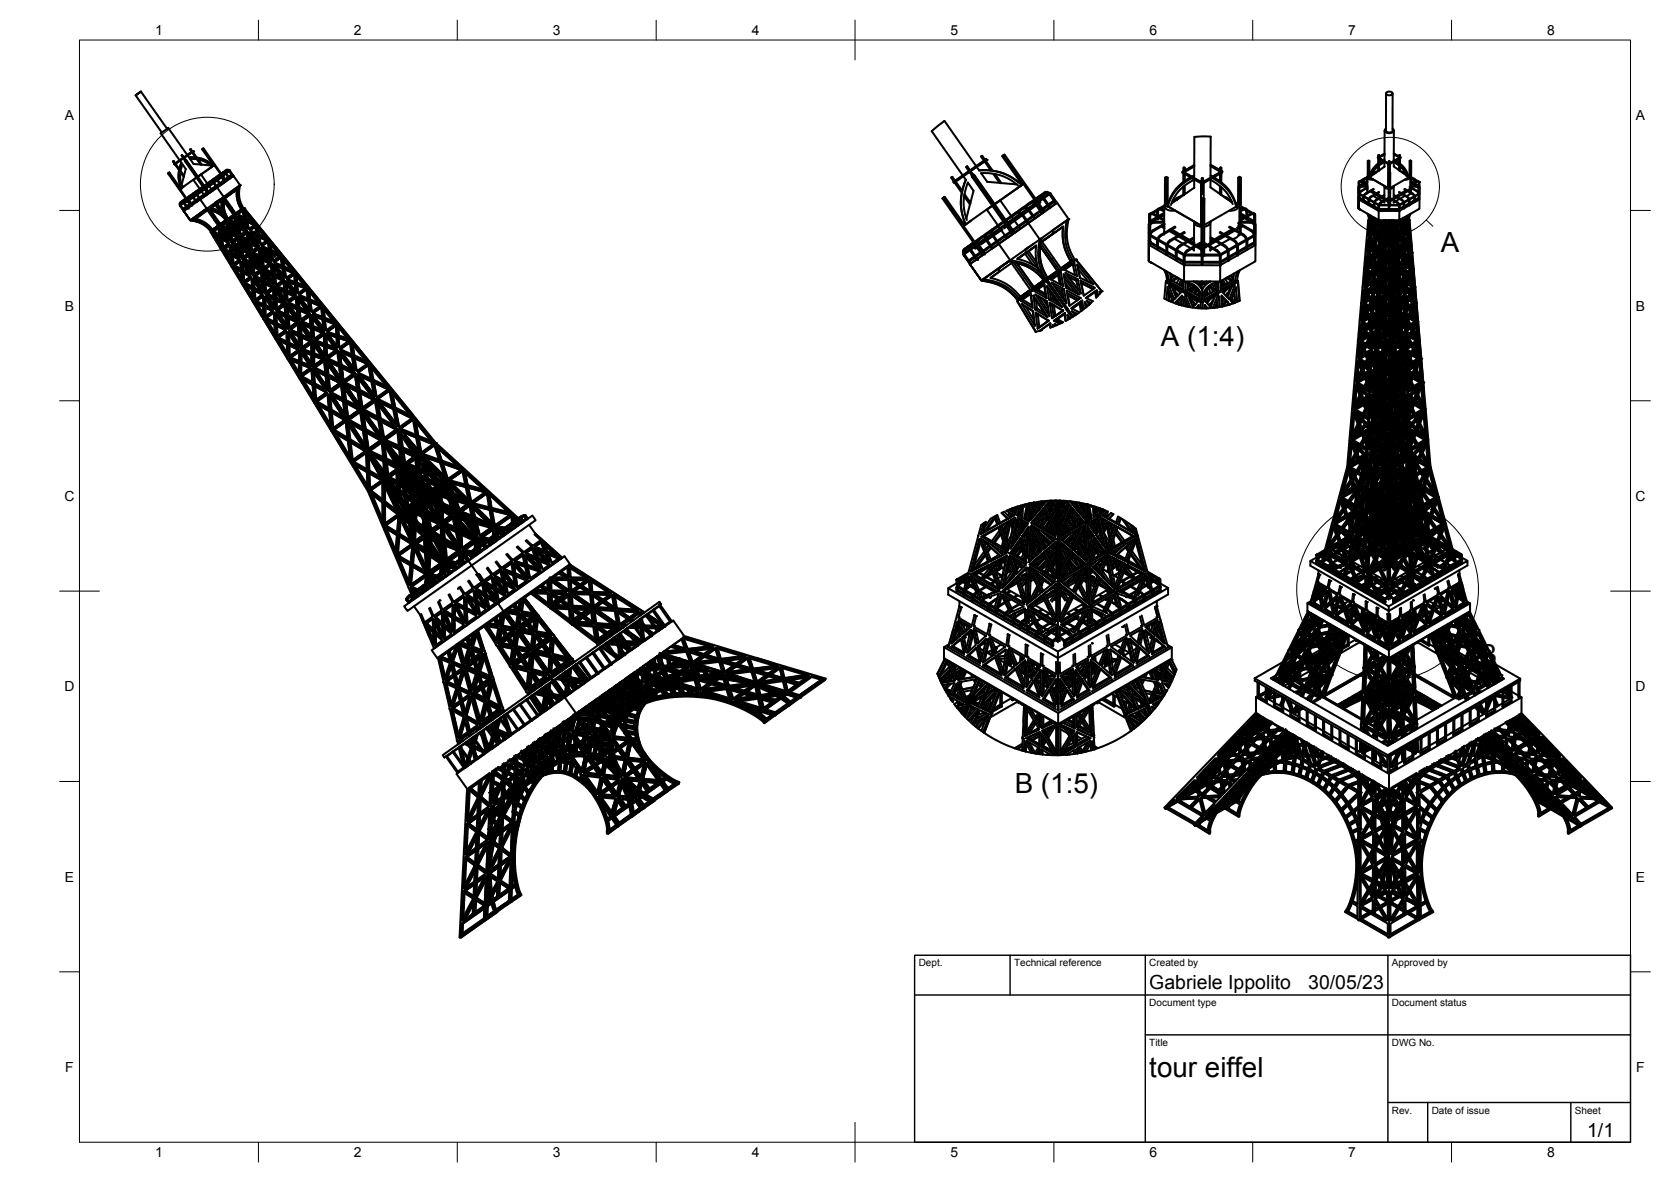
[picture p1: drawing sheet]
<svg xmlns="http://www.w3.org/2000/svg" width="420mm" height="297mm" viewBox="0 0 420 297" stroke-linecap="round" stroke-linejoin="round" font-family="sans-serif">
<defs><g id="words">
<g font-size="7">
<text x="362.3" y="63.4">A</text>
<text x="64.9" y="68.5">C</text>
<text x="291.9" y="86.9">A (1:4)</text>
<text x="371.8" y="166.8">B</text>
<text x="255.1" y="199.3">B (1:5)</text>
<text x="289" y="270.6">tour eiffel</text>
</g>
<g font-size="4.9">
<text x="289" y="248.5">Gabriele Ippolito</text>
<text x="329" y="248.5">30/05/23</text>
<text x="399.1" y="285.7">1/1</text>
</g>
<g font-size="3.5">
<text x="39" y="8.8">1</text>
<text x="89" y="8.8">2</text>
<text x="139" y="8.8">3</text>
<text x="189" y="8.8">4</text>
<text x="239" y="8.8">5</text>
<text x="289" y="8.8">6</text>
<text x="339" y="8.8">7</text>
<text x="389" y="8.8">8</text>
<text x="16.3" y="30.2">A</text>
<text x="411.3" y="30.2">A</text>
<text x="16.3" y="78">B</text>
<text x="411.3" y="78">B</text>
<text x="16.2" y="125.9">C</text>
<text x="411.2" y="125.9">C</text>
<text x="16.2" y="173.7">D</text>
<text x="411.2" y="173.7">D</text>
<text x="16.3" y="221.6">E</text>
<text x="411.3" y="221.6">E</text>
<text x="16.4" y="269.4">F</text>
<text x="411.4" y="269.4">F</text>
<text x="39" y="290.8">1</text>
<text x="89" y="290.8">2</text>
<text x="139" y="290.8">3</text>
<text x="189" y="290.8">4</text>
<text x="239" y="290.8">5</text>
<text x="289" y="290.8">6</text>
<text x="339" y="290.8">7</text>
<text x="389" y="290.8">8</text>
</g>
<g font-size="2.5">
<text x="231" y="242.9">Dept.</text>
<text x="255" y="242.9">Technical reference</text>
<text x="289" y="242.9">Created by</text>
<text x="350" y="242.9">Approved by</text>
<text x="289" y="252.8">Document type</text>
<text x="350" y="252.8">Document status</text>
<text x="289" y="262.9">Title</text>
<text x="350" y="262.9">DWG No.</text>
<text x="350" y="279.9">Rev.</text>
<text x="360" y="279.9">Date of issue</text>
<text x="396" y="279.9">Sheet</text>
</g>
</g></defs>
<!-- layer: Visible -->
<g fill="none" stroke="#000" stroke-width=".51">
<path d="M34.1 23.9l1.3-.9zM34.1 23.9l6.6 9.4 .2-.1M35.4 23l6.6 9.4M40.4 33.5l4.8 6.8M42 32.3l.3-.2-1.9 1.4 .3-.2M42.3 32.2l4.8 6.7M45.7 39v.1M45.8 39l-.1 .1 .4 .6M46.1 39.7l-2.1 1.4M46.1 39.6l-2.3 1.6 .1 .1 2.4-1.6M46.1 39.6l.1 .1M46.1 39.8l.5 .7"/>
<path d="M46.1 39.6v.1M46.2 39.7l.5 .7 .2-.1 4.7 6.8M46.3 39.7h-.1M46.3 39.7l.5 .7M47.2 39l1.1-.7 .9 1.3h-1.7zM47.5 39.6a7.6 7.6 0 0 1 6.1 2M47.9 37.5l.5 .5M47.9 37.5l.4 .6M47.9 37.5l-.1 .1M48 37.5l-.2 .1 .4 .5M48.4 38.2l.9 1.4M48.5 38.1l1 1.5 2 .6 2.1 1.4"/>
<path d="M48.5 38.1l-2.2 1.6M48.5 38.1h.1M48.6 38l-.1 .1M48.6 38l-.1-.1v.2v-.2l-2.3 1.6-.5-.5 .4 .6M48.6 38l-2.3 1.7M51 37.4l.2-.1 4.4 6.3M51 37.4l-.2 .1 2.9 4.1M51 37.4l4.5 6.3M51.2 37.3l-.4 .2M246.8 39.3l.2-.2 .7 1.1M246.8 39.3l.7 1M246.8 39.3h-.1"/>
<path d="M247 39.1l-.3 .2 .7 1.1M252.3 39.1l.3-.3 7.8 11.1M252.3 39.1l-.3 .2 5 7.1M252.3 39.1l7.8 11.1M252.6 38.8l-.6 .5M346.4 39.6l2.8 1.7M346.5 39.6l2.7 1.7M346.5 39.6h.1M346.5 39.5v.1M346.6 39.6l.2-.6v.7M346.6 39.5v.1M346.6 39.8v1.4"/>
<path d="M346.6 39l.1 .1M346.7 39.9l-.1 1.3M346.7 39.7h.1M346.7 39.7l2.5 1.4M346.8 39.9v1.1M346.8 39h-.2v.6M348.1 38.8l-1.3 .8M348.1 38.7l-1.3 .8M348.1 38.6l-1.3 .8M348.1 32.8v7.4M348.5 32.3a.61 .61 0 0 0-.3 .8 .61 .61 0 0 0 .8 .3l1.2-.2a.48 .48 0 0 0 .3-.5 .48 .48 0 0 0-.4-.4M348.5 23.5v9.3l.5 .5 .9-.1"/>
<path d="M348.6 23.2a.84 .84 0 0 1 .9-.2 .84 .84 0 0 1 .6 .7 .89 .89 0 0 1-.9 .3 .89 .89 0 0 1-.6-.7zM350.2 23.5l-.1 9.3M350.5 38.8l1.3 .7M350.5 38.6l1.3 .7M350.5 38.7l1.3 .7M350.5 32.8v7.4M351.8 39.7l.1-.7v.7M351.8 39.9v1.2M351.8 39l.1 .1M351.9 39.8v1.4M351.9 39.7l-2.5 1.3M352 39l-.1 .7"/>
<path d="M352 39.8v1.4M352 39.5h.2M352.1 39.6l-2.8 1.6M352.1 39.6v.1M352.1 39.7l-2.9 1.6M42.2 43.6l.2-.1 4.5 6.3-1.5 1 1.3-.9zM42.6 43.4l-.2 .1 .2-.1 2.8 4M43.5 40.6l.2-.1 .4 .5M43.9 41.2l-.3-.7 .3 .7M44 41.3l1 1.5-.1 2.1 .5 2.5M44 41.1h.1M44.1 41.2l1 1.5"/>
<path d="M45.2 51.5l.1 .1M45.3 51.5v.1M45.3 51.6l.9 1.4M45.3 40.4l.3 .5-.5 1.6-.9-1.3M45.3 51.6h.1M45.3 50.9l.1-.1-.2 .7zM45.4 43.3l.8 1.1M45.4 43.1l.9 1.3M45.4 51.6l.6 .9M45.4 43l.9 1.2M45.5 47.4h-.1M45.6 50.7l-.1 .1"/>
<path d="M45.6 50.9l-.2 .5M45.6 40.9l-.1 .4a7.3 7.3 0 0 0 .1 6M46 52.5l.1 .1M46.1 50.5l.1 .3M46.2 50.5l-.8 .5v.4M46.2 50.8h.1M46.2 50.8l-.8 .6M46.2 50.8l-.9 .7M46.2 53l1.6 2.4zM46.2 44.4l-.5 2.1M46.2 51l-.9 .6M46.2 51l1 1.3"/>
<path d="M46.2 51l.6 .9M46.2 53h.1M46.2 44.2l.5-1.7-.8-1.2-.6 2.5 .1 1.5 .3 1.4M46.3 53.1h.1M46.3 50.9l-.1 .1M46.4 50.9l.6 .9M46.4 46.7l-1.1 .8M46.4 40.3l.2 .2M46.5 40.6l.2-.2-.2 .2 4.8 6.7M46.7 40.1l3 4.3 .8-.6 1.6 2.3M46.8 50l.2 .3M46.8 50.6l.2 .2 .1-.1"/>
<path d="M46.9 40.3l-.2 .1 4.5 6.4M46.9 51.9l-.9 .6M46.9 49.9l.2 .3M46.9 50.5l.2 .2M47 51.8l.1 .2M47.1 52.3l-.2-.3-.8 .6M47.1 52.3l-.8 .6-.2-.3M47.2 50.6l.5 .7M47.2 50.6l-.1 .1M47.2 49.7l-.8 .6-.1 .5M47.3 50.1l-1.1 .7M47.3 50.2l1 1.4"/>
<path d="M47.3 50.2l-1 .7M47.3 50.5l.6 .7M47.4 50.2h-.1M47.4 50.4l-.3 .3M47.5 50.2l.6 .9M47.7 51.3l-.7 .5M47.8 51.5l.2 .2-.7 .5-.2-.2M47.9 55.4h.1M47.9 51.3l.3 .3M48 51.2l-1 .6M48 49l-1.8 1.3v.5M48 51.3l-.9 .7"/>
<path d="M48.1 51.1l.1 .1M48.1 55.2l-.2 .2M48.2 51.2l.2 .3M48.3 51.6l-2.1 1.4M48.3 48.9l-.8 .7-.1 .4M48.3 51.6v.1M48.4 49.3l-1.1 .8M48.5 49.5l-1.1 .7M48.5 48.7l-1.1 .8-.1 .6M48.6 49.4l.6 .9M48.6 49.6l-.8 .6M48.6 45.2l1.6 2.2"/>
<path d="M48.6 45.2l.8-.6-4 2.8M49.1 50.4l-1 .7M49.1 48.2l-.1 .1M49.1 48.4l-.5 .4M49.1 50.5l-.9 .7M49.2 55l3-2.1 1.6 2.3M49.2 50.3l.1 .1M49.3 48.3l-.7 .5-.1 .4M49.3 48.7l-.9 .6M49.3 48.7h.1M49.3 48.7l.1 .1M49.4 48.8l-1 .6 .9 1.4"/>
<path d="M49.4 48.8l.9 1.4-.8 .5-.2-.3M49.4 48.6l-.1 .1M49.5 48l-.2 .7M49.5 48.7l-.1 .1M49.5 48.7l.6 1M49.5 49l-.8 .6M49.5 40l.9 1.3M49.7 40.1l.9 1.3M49.8 40.1l.9 1.3M50 49.7l-.8 .6M50.1 49.9l-.8 .5M50.1 49.7l.1 .1"/>
<path d="M50.2 53.7l1.6-1.1zM50.2 53.7l.3 .3-1.4 1 2.4 .9 2 1.8 1.4-1-1.5 1M50.3 47.6l.2 .2M50.3 50.1l-2 1.4M50.5 41.3l-1.8-.1-.9-1.3 2.7 .3 1.1 .5 1.5 1M50.7 41.4l2.2 .2M50.7 48.2l.5 .7M50.9 48l-1.3 .9M51 46.9l-2.5 1.8-.1 .6M51.1 47l-1.6 1.1-.1 .5M51.1 46.9l.3 .3M51.1 46.9h.1"/>
<path d="M51.2 46.8l.3 .3M51.4 47.2l.1 .1M51.4 47.2l-2 1.4M51.5 47.3l-2 1.4M51.5 47.3l.6 1M51.5 47.1l.1 .2M51.5 47.6l.5 .7M51.6 47.5l-.5 .4M51.6 47.2l.1 .2M51.6 47.5h.1M51.7 47.4l.5 .8M51.7 52.6l-3.6 2.6 1.6 .3 1.3 .5 1.2 .8 1.1 1.2"/>
<path d="M51.7 52.6l-3.8 2.8 2.5 .6 1.3 .8 1.3 1.4 .3-.2M51.8 47.4l.5 .7M51.8 47.4h-.1l-.1-.1 .1 .1M52.1 48.5l.2 .2M52.1 48.3l.1 .1M52.1 48.3l-2 1.4M52.2 48.4l.2 .3M52.2 48.4l-2 1.4M52.2 46.2l.2 .3M52.2 48.2l.1 .1M52.3 48.7l-1.9 1.4-.2-.3M52.3 48.7l-.8 .6-.2-.3"/>
<path d="M52.3 48.3l.2 .3M52.5 52.8l2.7 3.7M52.6 46.8l.5 .7M52.9 52.8l2.5 3.6M53 58.3l19.3 31.9M53.2 57.9l1.7-1.2zM53.2 47.7l.2 .2-.8 .6M53.2 57.9l.1 .1M53.5 45.7h-.5l-1.6 1.1M53.5 45.7l-2 1.4M53.6 45.7h.1M53.6 45.9l.7 .9"/>
<path d="M53.6 45.9l-2 1.4 .1 .1 2-1.4M53.6 45.7h-.1M53.6 45.7l-.6-.2-1.6 1.1M53.6 41.6h.1M53.6 58.7l1.7 1 .2 2.2zM53.6 41.6l-.1 .1M53.7 45.7l-.1 .2M53.7 45.7l1 1.4 .8-.6-.3-.3M53.7 41.6h.1M53.7 41.6l-4 2.8M53.7 58.1l1.5 .9M53.8 55.2l1.1 1.5"/>
<path d="M53.8 55.2h.1M53.9 41.5l-1.1 .7M54.1 51l.3 .3-1.4 1 1.8 .6 1.2 .8M54.2 59.1l1.3 2.1M54.2 59.1l1 .6 .2 1.4M54.2 46.8l-2 1.4M54.3 46.8v.1M54.3 46.9l-2 1.4M54.3 46.9l.2 .3-1.9 1.3-.2-.3M54.4 51.3l1.6 2.3M54.4 45.1l-.4-.1-.8 .5M54.5 45.2v-.2l-.9 .7"/>
<path d="M54.5 45.2l.1 .1M54.5 45.2l-.8 .6M54.5 45l1.1 1.4 .9-.7M54.5 45l-.6-.1-1.8 1.2M54.6 47.1l-4.3 3 1.7 2.4-4.1 2.9 1.4 .3 1.4 .5 1.4 1 1 1 4.1-2.9-.3 .2-1.3-1.4-1-.6-1.3-.6-1.6-.3M54.6 47.1l4.1-2.9 1.7 2.4-4.2 2.9zM54.6 51.1l1.2 1.7M54.6 45.3l.6 .8M54.6 45.3l-.8 .6M54.9 57.3l.2 1.6M54.9 57.2l-1.4 1.1 1.4-1.1 .3 2.1-1.7-1M55.2 46.1v.1"/>
<path d="M55.2 46.1l-.8 .6M55.2 53.1l-1.1-1.6-1.1 .8 2.7-1.9-.1 1.4 .4 1.9M55.2 56.7h.1M55.2 46.2l-.8 .6M55.2 59.7h.1M55.3 50.2l-1.2 .8 .7-.5M55.3 56.7l-2.1 1.4M55.5 44.3l-.5-.1-.9 .6M55.5 44.3l.1 .1M55.5 44.3l-1 .7M55.5 43.9l.2 .2M55.5 56.8l-.1 .1 1.5-1.1 .3 2.1-1.8-1"/>
<path d="M55.6 59.5l-.3-2 2.1 3.1-1.8-1.1 .2-.1 1.2 .7M55.6 57.3l1.7 1 .3 2.2zM55.6 44.4l.1 .1M55.6 44.4l-1 .7M55.6 44.2l.1 .1M55.6 44.2l-.6-.1-1.8 1.2M55.6 60l1.9 1.1-1.6 1.2zM55.7 58l.1 1.4M55.7 58.2l1.2 1.8M55.7 44.3l1 1.4M55.7 43.7l.2 .3M55.7 44.5l.6 .8"/>
<path d="M55.7 56.7l1.4 .9M55.7 44.6l-.9 .7M55.9 44.4l.6 .8M56 43.4l.7 .1M56 43.4l-1.7 1.1M56.1 57.6l1.4 2.3M56.1 44.3l.5 .7 .7-.5M56.1 43.5l-.4 .2M56.2 44.2l-.1 .1M56.2 44l.1 .1-.5 .4M56.2 49.5l-.2 1.8 .1 1.3 .5 1.6 .6 1.1M56.3 45.3v.2"/>
<path d="M56.3 45.3l-1 .7M56.3 50.5l.1 2.2 .9 2.3M56.3 43.4l-1.1 .7M56.3 50l2.7 3.8-1.7 1.2M56.3 43.3l.4 .1M56.3 45.5l-.9 .7M56.3 45.5l.3 .2M56.4 49.6l.2 .2-.2 .1 .2-.1 1.6 2.3M56.6 45.7l-.9 .6M56.6 49.7l1.6-1.1-.2-.4 2.4-1.6-.3 1.8 .1 1.5 .4 1.1 .7 1.4M56.6 45.3l.1 .3M56.6 43.5l-.7 .5"/>
<path d="M56.6 43.5l-.4-.1-.5 .4M56.6 58l.8 1.1M56.7 43.7l.7 .9M56.7 43.5l-1.1 .7M56.7 55.2l.1 .1M56.7 43.6l-1 .7M56.7 58l.6 .4M56.7 55.2l-1.9-1.6-1.9-.8 2.5 3.5M56.7 43.5h.1M56.7 43.5v.1M56.8 43.5l1 1.4M56.8 55.3l-1.4 1.1"/>
<path d="M56.8 55.3l-1.6 1.2 1.6-1.1M56.9 56l.1 1.3M56.9 56l-1 .6 1.2 .7M56.9 55.9l-1.2 .8M56.9 42.9l-.6 .4M57.1 55.4l2.9 4.1 .2-.1M57.2 55.3l-4.2 3 16.3 26.8M57.2 55.3l-2 1.5M57.2 58.3l.1 .7M57.3 55.3l-.1 .1M57.4 44.6v.1M57.4 44.6l-1 .7"/>
<path d="M57.4 44.7l-.9 .7M57.4 44.7l.2 .3-.7 .5-.2-.3M57.5 42.9l-.8 .5M57.5 42.9l-.4-.1-.8 .5M57.5 42.9l-.5-.1-.7 .5M57.6 58.1l-.3-2 2.1 3.1-1.8-1.1 .2-.2 1.2 .7M57.6 55.1l-.2 .1M57.6 44.6l.2 .3M57.6 43l.1 .1M57.6 56.6l.2 1.3M57.6 42.8h.1M57.6 42.8l-.9 .7"/>
<path d="M57.6 42.8v.2M57.6 43l-.8 .5 .7 1 .8-.6M57.6 42.8l-.6-.1-1 .7M57.6 58.5l2 1.2-1.6 1.1zM57.7 42.9l1 1.3M57.7 43.1l.6 .8M57.8 55.2l1.4-1 .4 2zM57.8 55.2l1.2-.9 .3 1.7M57.9 55.2l.9-.6 .3 1.3M57.9 55.6l1.8 1 .4 2.1zM58 58.7l.2 1.9M58 57.1l.1 .8 .7 .4"/>
<path d="M58 57.2l.7 1.1M58 57.2l.7 1M58.2 58.9l.3 1.6M58.3 58.9l1.3 .8-1.1 .7M58.3 56.1l1.2 .7 .2 1.4M58.3 43.9l.1 .1-.8 .6M58.3 43.9l-.8 .6M58.4 44l.2 .3-.8 .6M58.5 53.6l-2.2-3.2 2.5 3.6M58.7 53.8v.2M58.7 44.2h.1M58.8 54l-1.5 1"/>
<path d="M59 53.8l-.2 .2M59.1 54h.1M59.2 54.2l-.2 .1M59.3 53.9h.1M59.4 57.7l-.7-1.1 .6 .4 .2 .8M59.6 54.4l2.3 3-1.9-1zM59.7 56.6l-.2 .2M59.7 53.8l1.5-1 .4 2zM59.8 55l1.6 2.1M59.9 55.7l.8 1.1M59.9 54.3l1.8 .9 .4 2zM59.9 55.8l.2 .6"/>
<path d="M60.1 56.8l2 1.1-1.6 1.1zM60.1 46.7l-.2 2v1.2l.5 1.4 .6 1.3-.1-.2-1.7 1.2-1-1.5-.2 .2M60.1 59.6h.1M60.1 57.1l1.7 .9M60.2 57.5l1.4 .7M60.2 59.5h-.2M60.3 54.8l1.2 .6 .2 1.3-1.4-1.9M60.3 57.5l.2 1.5M60.3 59.5l-.2 .1 2.8 3.9M60.3 54.8l1.2 .6 .2-.2M60.7 59.4l1.6-1.2 .3 2.1zM60.8 59.4l1.3-1 .2 1.7"/>
<path d="M60.9 59.8l1.8 .8 .2 2.2zM60.9 59.4l1.1-.8 .1 1.4M60.9 52.4l-.2 .2-.9-2.1-.3-1.4 .1-1.5-3 2.2 3-2.2v2.4l1.1 2.6-1.5 1M61 53l-1.2 .8 1.1-.8 .4 1.6M61.2 52.8l-.3 .2M61.3 52.4l-.3 .2 .3-.2M61.3 52.4l-4.1 2.9 .2-.2-.8-1.5-.4-1.8 .3-2.5-4.5 3.2 2.7 .7 1.2 .7 1.3 1.4-1.2-1.6M61.4 52.4l48.2 58.9M61.6 53.1l2.3 2.8-1.9-.9zM61.7 53.7l1.6 1.9M61.7 53.7l.3 1.3M62.1 55.4l2.1 1-1.7 1.2z"/>
<path d="M62.2 55.7l.4 1.8M62.3 58.2l-.2 .2M62.7 58.5l2.2 2.9-1.9-1zM62.8 58.9l1.7 2.3M62.8 57.9l1.6-1.1 .3 1.9zM62.8 59.5l1.1 1.4M62.9 59.7l.2 .8M62.9 58.3l1.9 .8 .4 2.1zM63.3 58.7l1.3 .6 .2 1.5M63.3 58.8l1.3 .5 .2-.2M63.3 58.8l1.5 1.9M63.9 56.6l-1.7-.9 1.7 .9"/>
<path d="M64.4 56.8l-1.6 1.1 1.4-1 .3 1.7M64.8 57l2.3 2.8-2-.9zM64.9 57.6l1.6 1.9M64.9 57.6l.2 1.3M65.2 59.3l2.1 1-1.7 1.2zM237.3 49.7l-.3 .2 7.8 11.1-2.2 1.5M237.3 49.7l.3-.2 4.9 7.1M237.3 49.7l7.8 11.1-2.6 1.8 5.4-3.8M237.6 49.5l-.3 .2M239.2 44.6l.1-.1 .7 1-.1 .1zM239.2 44.6l.3-.1 .7 1M240 45.9l1.9 2.6-.1 .2a13.1 13.1 0 0 0 .9 7.4l-.1 .4"/>
<path d="M240.2 45.7l1.7 2.5M242.2 44.3l.7 .9-.9 2.8-1.7-2.4M242.4 49.3l1.5 2.1M242.5 49.1l1.5 2.1M242.5 48.8l1.5 2.1M242.5 56.6h.1M242.6 56.6h.1M242.9 45.2l-.9 2.5-.4 2.9 .3 3 .9 2.7M243.1 41.9l-.2 .1M243.2 41.8l-.3 .2 .7 1M243.4 45.9l1.4 2-.8 3.1M243.4 45.9l-.8 2.4-.3 2.3 .2 2.3 .6 2.4"/>
<path d="M243.6 43l-3.6 2.5M243.8 42.9h.1M243.8 43.2l.8 1.3M243.8 42.9l-.2 .1M243.8 42.9l-4.1 2.8 .2-.1-.2 .1 .2 .2 4.1-2.9M243.8 42.9l.1-.1v.3M243.9 51.3l-.9 3.6M243.9 43.1l.9 1.3 .3-.2 8.2 11.8M244 43l-.1 .1M244.1 43l.8 1.2M244.2 55.4l-1.8 1.3M244.3 44.2l.2 .3 .3-.1-.3 .2 8.3 11.8"/>
<path d="M244.8 43.8l5.3 7.5M245.1 44.2l-.3 .2 7.8 11.1M245.4 41.7l-7.9-11.3-.5 .3-2.7 2.3 7.8 11.1M245.6 41.9l1.9-1.3 1.6 2.2h-2.9zM246.2 42.8h2.3l3.1 .5 2.6 1.2 2.7 1.9M246.7 43.5h2l3 .6 1.7 .7 2.6 1.8M246.7 43.5l1.5 2.2 3.2 .3M247.6 59.3l-1.5 1.1-.1 .7M247.7 40.5l1.7 2.4M247.7 59.9l-1.9 1.4M248 40.3l-4 2.7M248 60l1.1 1.6"/>
<path d="M248.1 40.2l-.3 .2 1.8 2.5a13.5 13.5 0 0 1 7.3 3.5M248.1 40.2l-.2-.2 .1 .2-.1-.2-4 2.8-.7-1-.1 .1 .7 1M248.1 40.2l-4.1 2.8M248.1 40.2h.1M248.1 52.7l2.8 3.9M249 58l-.1 .1M249 58.3l-.9 .7M249.3 58.1l-1.3 .9-.1 .8M249.3 58.8l-1.6 1.1M249.3 58.8h.1M249.4 58.8v.2M249.4 59l1.6 2.4"/>
<path d="M249.4 59l-1.6 1.1M249.5 51.7l-7 4.9M249.5 51.7l-1.3 1M249.5 58.6l-.1 .2M249.6 57.6l-1.6 1.1a1.11 1.11 0 0 0-.3 1.2M249.6 57.6a1.03 1.03 0 0 0-.3 1.2M249.6 58.9h-.2M249.6 58.9l1.1 1.6M249.6 59.4l-1.4 .9M249.7 43.7l1.6 2.3M249.9 43.7l1.7 2.4M250.2 43.7l1.6 2.3"/>
<path d="M251 56.8l.4 .5M251.5 50.4l-1.4 .9M251.5 50.3l2.8 4 4.8-3.5a1.09 1.09 0 0 1 1.3 .2M251.7 46l4 .3M251.8 57.9l.9 1.2M252.1 57.7l-2.3 1.5M252.2 55.7l-2.6 1.9M252.4 55.9l-2.7 1.9-.2 .8M252.5 55.6v.1M252.5 55.7l.4 .5M252.7 55.5l.5 .6M253 56.2l.1 .2-3.5 2.5"/>
<path d="M253 56.2l-3.5 2.4M253.1 56.4l.2 .3M253.2 56.1l.1 .2M253.2 56.9l.9 1.3M253.2 56.7l1.5 2.1M253.3 56.8h.1M253.3 56.3l1.6 2.3M253.3 56.8l-.8 .6M253.5 56.6h.1M253.7 56.5l.9 1.3M253.8 56.5l-.3 .1-.2-.3 .2 .3M254.2 58.4l.4 .5-3.4 2.3-.3-.5"/>
<path d="M254.2 58.1l-3.5 2.4M254.4 58.3l-3.5 2.4M254.4 54.5l.3 .5M254.5 58.9l-1.3 .9-.4-.4M254.8 58l.3 .5M255.1 55.5l.9 1.3M256.2 57l.3 .5M256.5 57.5l-1.4 1M256.6 53.7l-.8-.2-2.8 1.9M256.6 53.7l-3.4 2.4M256.8 53.8v-.1h.2l1.7 2.3 1.4-1M256.8 53.6l.1 .1"/>
<path d="M256.8 53.8l1.2 1.6M256.8 53.8l-3.5 2.5M256.8 53.5l-.2 .2M256.8 53.5a1.05 1.05 0 0 0-1.2-.1l-2.7 1.8M256.8 46.4l.2 .1M256.9 46.4l-.2 .2M257 54.1l-3.5 2.5-.2-.3M257 46.4v.1M257 46.4l-6.9 4.9M257.2 52.2a1.35 1.35 0 0 1 1.6 .6l1.5 2.1 1.7-1.3M257.3 46.2l-1.8 1.3M258 55.4l.1 .2"/>
<path d="M258 55.4l-3.6 2.5M258.1 55.7l-3.5 2.4M258.1 55.6l.4 .6M258.2 52.5l-.7-.2-1.3 .9M258.4 52.7l1.2 1.6M258.4 52.7l.1-.2h-.2l-1.5 1M258.4 52.7l-1.4 1M258.4 56.1l-3.3 2.4M258.6 56.1l-7.5 5.2 2.9 4.1-7.3 5.1M258.7 53l-1.5 1M259.6 54.3l.1 .2M259.6 54.3l-1.4 1"/>
<path d="M259.7 54.5l-1.4 1M259.7 54.5l.4 .5M260.1 51.2l-.7-.2-1.6 1.1M260.2 50.3l.4 .6M260.3 51.3l.1-.2h-.2l-1.8 1.3M260.3 51.3l1.2 1.6M260.3 51.3l-1.7 1.2M260.4 51l1.8 2.5M260.5 50.2l.4 .5M260.6 51.6l-1.8 1.2M260.9 51.3l1 1.4M261 49.5a1.09 1.09 0 0 1 1.3 .2"/>
<path d="M261 49.5l-2.9 2M261.2 49.7l.4-.1 .5 .2M261.2 49.7l-1.5 1M261.2 49.7l-.7 .5M261.2 51.1l.9 1.4M261.2 49.6l-.7 .6M261.3 51l-.1 .2M261.4 50.6l.2 .2-.8 .6M261.5 52.9l.1 .2M261.5 52.9l-1.7 1.3M261.6 49.6l-1.1 .6M261.6 49.4l1.4-.9 .7 .2-1-.1z"/>
<path d="M261.6 53.1l-1.7 1.2M261.6 53.1l.4 .5M261.7 49.4l.6 .2M262 53.6l-1.4 1M262 52.9l.3 .5-.1 .1M262 49.8l-1.2 .8M262.3 50l1.1 1.6M262.3 50l.2-.1 1.6 2.3M262.3 49.7l-2 1.3M262.3 50l-1.8 1.2M262.5 49.8l1.1 1.6 1.4-1M262.6 48.7l-1 .7"/>
<path d="M263.4 51.5l-1.3 .9M263.4 51.6l.2 .2M263.4 51.6l-1.7 1.2M263.6 51.8l-1.7 1.2M263.6 51.8l.3 .5M263.7 48.7l-1.4 .9M263.9 48.8l1.1 1.6M263.9 48.5a1.09 1.09 0 0 0-1.3-.1l-1.6 1.1M263.9 48.5l-1.6 1.2M263.9 48.5l.1 .1-.1 .2M263.9 48.8l-1.4 1M263.9 52.3l-1.3 .9-.3-.5"/>
<path d="M264 48.6l.3 .3M264 48.6l.2 .3M264.2 48.9l1.5 2.1M264.3 48.9l1.5 2.1M265 50.4l-1.4 1M265 50.4l.2 .2-1.4 1.1M265.5 51.1l-.3-.5 .3 .5-1.4 1-.3-.5M265.8 51l2.9 4.1-7.2 5.1M265.8 51h.1M265.8 51l-7.2 5.1 2.9 4.1-7.5 5.2 3 .6 2.2 .9 2.3 1.7 1.6 1.8-2-2.9M267.3 57l-.1 2.2 .2 2 .7 2.1 1.2 2.3-2.6 1.8M267.3 56.9l-5.3 3.8 5.3-3.8-.1 2.4 .3 2.4 1.3 3.2 .5 .7 .4-.2"/>
<path d="M268.2 55.4l-.4 2.6 .2 3 .8 2.6 1.1 2-.2-.2-3 2-1.8-2.6-.4 .3M288.9 56.3l-.1 9.3zM288.9 56.2v.1M289 56.5l-.1 2.4M289 54l-.1 2.3M289 59.1l-.1 2.4M289 59.1l2 1.2M289 53.8l.2 .2M289 53.8a.67 .67 0 0 1 1-.2l2.7 1.6M289 58.9l.1 .1M289 53.8v5.4M289.1 59l1.9 1"/>
<path d="M289.1 59l-.1 .1M289.1 53.8h-.1M289.2 54a.39 .39 0 0 1 .7-.1l2.8 1.6M289.2 54v2.1M289.4 56l-.2 .1M289.6 53.7l-.4 .3M290.9 53v1.2M290.9 54.5h.1M290.9 54.8v.3l-1.3 .8M291 54.5h.1M291 54.5l-1.8 1M291 52.7l.1 .2-1.2 .7"/>
<path d="M291 52.7a.65 .65 0 0 1 1-.2l.7 .4M291 52.6l-1.5 .9M291.2 54.7v.4M291.2 54.6l-2 1.2M291.5 54.8l-.3 .2M291.6 52.6l-.4 .2M292.2 56.8l.3 .4v-.4v.4M292.2 57l.6 .4M292.4 56.7l.3-.1zM292.4 56.7l.4 .3M292.7 58.8v.2M292.7 55.7l-3 .1a.52 .52 0 0 0-.6 .7l.1 2.1"/>
<path d="M292.7 53.2l-.9-.6h-.5l-.1 1.7M292.7 56.2v-.2h-2.5l-.5 .1-.5 .5M292.7 53.5l-1.5 .8M292.7 53.8l-1.2 .7M292.7 56.5v.1M292.7 57.3v1.2M292.7 54.1l-1 .5M292.7 51.7l-1.2 .6M292.7 52l-.8 .4M292.7 51.8v4M292.8 56.2l-3.1 1.8-.7 .9M292.9 56.4l-3 1.8-.6 .8"/>
<path d="M292.9 51.8v-7.2l.4-.2 .3 .2v7.2M292.9 44.6l.4 .2-.1 7.2M292.9 51.3a1.13 1.13 0 0 0 1.2 1.6h1.4M293.6 44.6l-.3 .2M293.7 51.9l8.4 4.9M293.9 50.7l-.3 .1M294.1 57.7h.1M294.1 58.1l2 1.2M294.4 57.9l2 1.2M294.7 57.7l2 1.2M294.8 50.6h.4M295.4 56.9l-3.7 2.2-.7 1"/>
<path d="M295.6 57.1l-3.7 2.2-.6 .9M295.6 50.3v.1M295.7 50l.2 .2-.9 .4M295.7 50l-.9 .5M295.9 50.2h.1M296.2 49.9l-.3 .3M296.3 49.9l-.4 .3M296.3 59.4l2.1 1.2M296.6 49.7a.63 .63 0 0 0-.9 .3M296.7 59.2l2.1 1.2M297 59l2.1 1.3M297.3 43.2v.2l5 2.8"/>
<path d="M297.5 43.1l-.2 .1 5 2.8v.2M297.5 43.1l.1 .1M297.5 43.1h.1M297.5 45.7l-1.1 1-1.4 1.7-.8 1.5-.7 1.9M297.5 48.9l-1.2 .7M297.5 46.9v2.2M297.5 43.5v2.4M297.6 43.2l.1 .1v-1l.2-.1v1.2M297.6 43v.1M297.6 42.2l.1 .1M297.6 49l-3 2.1M297.7 46.8v2.3"/>
<path d="M297.7 43.3l4.5 2.5M297.7 43.6v2.3M297.8 58.3l-3.8 2.2-.6 .9M297.8 48.9l2.5-1.7v-2l-2.2 1.2-1.5 1.4-1.3 1.8-.9 1.9M297.9 42.2h-.3v1M297.9 43.7v1.9M297.9 46.6v2.2M297.9 58.5l-3.7 2.1-.6 .9M298.3 48.5l-.4 .1M299.3 44.5l-1.4 1M299.7 44.8l-2.5 1.6-1.8 1.8-1.3 2.2-.5 1.5h.2M300.2 59.7l-3.8 2.1-.7 1"/>
<path d="M300.2 59.9l-3.5 2-.7 1M300.2 55.8v5.1M300.3 44.3v-9.9l3.1-.1h1v10M300.3 44.1l-.6 .3M300.3 47.1l-.1 .2M300.3 55.7a1.54 1.54 0 0 0 1.8 1.3M300.3 44.5l-.3 .1M300.3 41.8l-2.4 1.4M300.3 41.6l-2.4 1.4M300.3 41.5l-2.4 1.3M302 56.6h.1M302 46.2v9.4"/>
<path d="M302 46.1v10.5M302 45.4v.3M302.1 50l.4-.3 .3 .3M302.2 46.2l-.1 2.3M302.2 44.8l.1 .1M302.2 45.9h-.1M302.3 44.9l.2-.1v1l-.2 .1zM302.3 46.2v2.6M302.4 45.9l-.1 .3-.2-.3 .2 .1M302.5 44.8h-.3v1l.1 .1M302.5 46.1v2.4M302.7 46v3.9"/>
<path d="M302.7 45.4v.2M302.8 50v11l3.3 2 .6 .6 .1 .4M302.8 50l-.3 .2M304.3 59.8l3.7 2.2 .6 .9M304.3 45.2l2 1.2 1.9 1.7 .9 1.3 .8 1.9M304.3 55.7a1.32 1.32 0 0 1-1.5 1.3M304.4 55.8l-.1 4.9M304.4 44.5l.1 .1M304.4 44.1l.5 .3M304.4 45.2v1.9l2.4 1.7M304.4 41.7l2.3 1.4M304.4 41.4l2.3 1.3"/>
<path d="M304.4 41.5l2.3 1.4M304.4 59.6l3.7 2.2 .8 1M304.9 44.7l2.2 1.6 1.6 1.5 1.1 1.5 1 2.6M305.2 44.5l1.5 1.1M306.4 48.5l.3 .2M306.7 58.5l3.5 2.1 .8 1M306.7 43.3v-1.1l.2-.1 .2 .1v1l-.2 .1M306.7 46.7v2M306.7 43.7v2M306.7 42.2l.2 .1M306.8 58.3l3.7 2.1 .6 .9 .1 .2h-.2M306.9 43.6v2.4"/>
<path d="M306.9 46.9v2.1M306.9 43.3l-4.4 2.4M307 48.9l2.8 2M307.1 45.8l.4 .4a10.1 10.1 0 0 1 3.3 5.4M307.1 47v2l1.1 .6M307.1 42.2l-.2 .1v1M307.1 43.5v2.5M307.1 42.9l.3 .2M307.2 43.2l-4.9 2.8 .1-.1M307.2 43.2v.2M307.2 43.2l.2-.1-.2 .3M307.2 43.4l-4.9 2.8"/>
<path d="M307.4 59l-2 1.2M307.7 59.1l-2.1 1.2M308.1 49.7h.4l.3 .3M308.1 59.3l-2.1 1.2M308.4 49.9l.2 .1M308.8 50l-.1 .2M308.8 50l.8 .4M309 57.1l3.8 2.2 .5 .9M309.2 56.9l3.6 2.1 .8 1.1M309.4 50.6h.3M309.6 57.7l-1.9 1.1M310.1 57.7l-2.1 1.3"/>
<path d="M310.5 58l-2.2 1.2M310.5 57.5l-.1 .1M310.6 50.9l.7 .5M310.8 51.6l.3 .2M310.8 51.9l-8 4.6M310.9 51.7l.2 .1M311.1 51.8l-.3 .1M311.3 51.8v-7.2l.4-.2 .3 .2v11.1M311.3 44.6l.4 .2 .3-.2M311.3 56.2l3.5 2 .5 .9M311.4 55.9l3.5 2.1 .6 1.1M311.4 59a1.5 1.5 0 0 1-1.5 1.1"/>
<path d="M311.4 51.9a2.01 2.01 0 0 1-2.3 1.1M311.6 56.4v.4M311.6 57.3v1M311.6 58.6v.6M311.7 44.8l-.1 11.3M311.9 56h2.6l.8 .6M312 57.1v1.5M312 58.8v.2M312 55.7h2.3l.9 .3 .4 .7 .1 2.3M312 56.6l-.6 .1M312 53.6l1.3 .8M312 53.9l1 .6"/>
<path d="M312 51.8l.9 .6M312 52.1l.6 .4M312 54.2l.7 .5M312 56v.3M312.1 57.1h-.1M312.1 56.6l-1.1 .6M312.3 56.8v.1l-1.3 .7M312.9 52.6l1.7 1M313 54.8l.4 .2M313.3 54.7l2 1.1M313.4 52.9v1.4M313.4 54.7v.5"/>
<path d="M313.4 54.6h.2M313.6 52.7l-.2 .2-.5-.3-.9 .5M313.6 52.7l-.2-.3h-.5l-.9 .4M313.6 52.7l1.3 .8M313.6 54.6l1.7 .9M313.6 53.1v1.1M313.6 54.4v.2M313.6 54.9v.3l1.1 .6M314.9 53.8l.4 .2M315.3 59.1h.2M315.3 56.6l.3-.1v5.1M315.3 54a.39 .39 0 0 0-.6-.1l-2.7 1.5"/>
<path d="M315.3 54v2.1M315.3 56.5v2M315.3 59.4v1.5M315.3 59.1l-1.7 1M315.4 59.3v1.6M315.5 59.1l.1 .1-2 1.1M315.5 53.9h.1M315.6 53.9l-.3 .1M315.6 53.9l-.4-.4-.5 .1-2.7 1.5M315.6 53.9l.1 11.8-8.9 5M315.6 53.9v2.6M341.6 47.1v5.3z"/>
<path d="M341.6 52.4l5 2.9M341.6 50.1h.1M341.6 52.4l.3 .2M341.6 47.1h.1M341.7 47.2l-.1 .2M341.7 45.8l-.1 .1M341.7 50.2h.1M341.7 48.7l2.4 1.5M341.7 45.7v3M341.7 48.7l-.1 1.4M341.7 50.1l5 2.9M341.7 48.6h.1"/>
<path d="M341.7 48.6v.1M341.8 49.7l-.1 .1 1.1 .6M341.8 48.9v-.1v.9M341.8 49.8v.3M341.8 49.7l1 .5M341.8 45.8v-.2l.3-.1 1.7 1M341.8 45.8l.3-.1 1.7 .9M341.8 45.8v1.2M341.8 48.6l1 .6M341.9 52.6l.2 .1M341.9 46.9l-.1 .1M342 45.6l-.2 .1"/>
<path d="M342.8 45.2v.7M342.8 46v.1M342.8 46.2v.2l-.8 .4M342.8 49.4v1.3M342.8 46.1h.1M342.8 46.1l-1 .5M342.8 45l.1 .2-.7 .3M342.8 49.2l.2 .1M342.8 45l.4-.2 .6 .4M342.8 45l-.8 .5M342.9 50.5l1.2 .7M342.9 50.3v.2"/>
<path d="M342.9 49.5v.8M342.9 46.2v.2M342.9 50.5v.2M342.9 50.3l1.2 .7M342.9 46.2l-1.1 .6M343 49.3l1.2 .7M343.1 46.2l-.2 .1M343.2 45l-.3 .1M343.5 47.4l.2 .2v-.2v.2M343.5 47.5l.4 .2M343.6 47.3l.3 .2M343.8 53.7l.4 1.6 .3 .2-.4-1.6"/>
<path d="M343.8 46.8h-1.5l-.5 .2v1.4M343.8 47v-.1h-1.5l-.5 .4M343.8 47.2v.1M343.8 47.7v.7M343.8 48.5v.1M343.8 45.3l-.8-.3-.1 1M343.8 47.3h-.2M343.8 45.5l-.9 .5M343.8 45.7l-.7 .4M343.8 44.5l-.7 .3M343.8 44.6l-.5 .3M343.8 44.5v2.3"/>
<path d="M343.8 45.8l-.6 .4M343.9 47l-1.8 1-.4 .6M343.9 47.2l-1.8 1-.3 .4M343.9 44.5v-4.1l.2-.1 .2 .1v4.2M343.9 44.2a.85 .85 0 0 0 1.2 1l.3-.1M343.9 40.4l.2 .2v4M344.1 50.2l1.4 .7M344.1 50.2v1.3M344.2 55.3l2.6 1.5M344.2 55.2l-.1 .2M344.2 55.3l-.2 .1M344.3 51.1l-.1 .1 1.3 .8"/>
<path d="M344.3 51.1l1.2 .7M344.3 51.3v.2M344.3 50.2v.9M344.3 56.1l.8 2-1.1 1.1zM344.3 40.4l-.2 .2M344.3 44.6l4.9 2.8M344.4 59.5l-.3 .2M344.4 55.9l1.8 1-1 1zM344.4 43.9l-.1 .1M344.5 55.3v.2M344.5 56.8l-.2 2.1M344.6 56.9l-.2 1.9"/>
<path d="M344.6 47.9h.1M344.6 48.1l1.1 .7M344.6 54.2l.2 1-.3 .1 2.1 1.2M344.7 54.2l.1 .9 1.8 1.1M344.7 57.3l-.2 .6M344.7 48l1.2 .7M344.8 55.1h.1M344.9 57.8l-.4 .9M344.9 56.1l.6 1.5M345 56.2l.4 .6M345 47.9l1.1 .7M345 43.8l.2 .1"/>
<path d="M345 58.1v.1M345.1 56.6h.1M345.1 56.6l.3 .2M345.2 58.6l.9 2.2-2-1.1zM345.2 58.7l-.8 .8 1.5 .9M345.3 58.8l-.3 .1M345.3 54.6l-.5 .2M345.4 47.5l-2.2 1.2-.4 .5M345.4 49.3l1.1 .6M345.4 59l-.9 .5M345.4 56.8l-.1 .3M345.4 47.6l-2.1 1.2-.3 .5"/>
<path d="M345.5 43.7h.1M345.5 50.9v1.4M345.5 43.5l.1 .1-.5 .3M345.5 50.9v.1M345.5 43.5l-.5 .3M345.5 50.8h.2M345.5 57.1l.3 .3M345.5 59.4l-.3 .6M345.5 51h.1M345.5 51l1.1 .6M345.6 54.7l-.8 .5M345.6 51.9v.1l1 .6"/>
<path d="M345.6 43.6h.1M345.6 52v.3M345.6 51.9l1 .6M345.6 43.5h.1M345.6 51v.9M345.7 50.8l1 .6M345.7 59.8l-.2 .3M345.7 54.8l-.7 .4M345.7 58.2l-.3 .1M345.8 54.8l-.8 .5M345.8 43.5l-.2 .1M345.8 57.3l-.2-.3-.2 .4"/>
<path d="M345.8 56.6l.3 .4M345.9 43.4l-.3 .1M345.9 48.9l1.2 .7M345.9 54.9l-.3 .7M346 43.3l-.5 .2M346.1 57.8l.1 .1M346.1 48.8l1.2 .7M346.2 57.9l-.4 .2M346.2 57.7l.2 .2M346.2 57.9l.2 .1M346.2 59.3v.2M346.2 48.7l1.2 .7"/>
<path d="M346.2 55.1l-.3 .7M346.3 59.2l-.1 .2M346.3 58.6l-.2 .5M346.3 58.2l-.5 .2M346.3 58.5l-.4 .2M346.4 57.5l-.7 .7 .6 1.4M346.4 57.3l-.2 3.2-.8-2.2zM346.4 55.2l.3 .1M346.4 55.3v.7M346.4 55.3l-.3 .6M346.5 42.9l-.7 .4M346.6 41l-1.5 1.6-.8 2"/>
<path d="M346.6 41.7l-.1 1.3M346.6 56.7l.3 .2-.1-.1M346.6 55.3v1.3l.3 .2M346.6 56.7h.1M346.6 42.9l-1.7 1.2M346.6 51.6v1.3M346.6 50l1 .6M346.6 55.4l1.2 .3a2.55 2.55 0 0 1 1.4 2.5l-.2-.2-.2-.9-.5-.9-.4-.4-.7 .4M346.6 51.6h2.6M346.6 41.7v1.3M346.7 51.5h.1M346.7 57.5l.8 2-1 1.1z"/>
<path d="M346.7 53h5.2l-.1 2.4-5.2-.1zM346.7 51.5v.1M346.7 48.2l-2.2 1.3-.3 .4v.2l1.3 .7M346.7 42.9l1.4-1v-1.2l-1.5 1-.7 .7-1.1 2M346.7 52.6h2.5M346.8 52.5h2.4M346.8 41.6v1.2M346.8 52.6v.3M346.8 51.6l-.1 1M346.8 48.4l-2.1 1.2-.4 .5M346.8 51.5h-.1M346.8 57.2l1.8 1.1-.9 1z"/>
<path d="M346.8 51.5h2.4M346.9 55.4v1.5l-.3-.3M346.9 58.2v2.1M347 42.6l-.2 .1M347.2 55.5v1M347.2 59.5h.1M347.2 56.5l1.7 1M347.2 56.5l-.3 .2M347.2 58.9v1M347.2 59l.1 .3M347.2 49.7l1 .5M347.3 55.9l.1-.3 .2 .4"/>
<path d="M347.3 55.5l-.1 .6M347.3 57.5l.6 1.5M347.4 59.2l-.2 .4M347.4 57.6l.7 .8-.6-.6M347.4 49.5l1 .6M347.6 58.1l.2 .2M347.6 40.4l-.8 .5M347.6 49.5l.5 .3M347.7 60l.9 2.3-2-1.2zM347.7 55.7l.1 .1M347.8 50.7l.3 .1M347.8 40.5l-1.3 .8-1 1-1 1.6-.2 .7h.1"/>
<path d="M347.8 58.2l-.1 .2M348 49l-2.1 1.3-.4 .5M348.1 49.2l-2.1 1.1-.3 .6M348.1 50.2v.1M348.1 50.5v.4M348.1 40.1l-.3 .2M348.1 46.8v2.9M348.1 58.4l-.2 .5M348.1 41.8v.1M348.1 46.7l.3 .5 .8 .3M348.1 40.3l-.1 .1M348.1 56l-.9 .5"/>
<path d="M348.2 59.6l-.3 .1M348.3 59.8l.1 .1M348.3 56.1l-1 .5M348.3 58.6v.1M348.3 50.3l.9 .5M348.4 59.3l.3 .4-.4 .2M348.4 56.2l-.9 .5M348.4 55.3l.1 .1M348.4 59.3l.4 .2M348.5 58.2l.1 .1M348.5 56.4l-.8 .4M348.5 56.7l-.3 .1"/>
<path d="M348.6 56.5l-.4 .3 .1 .3M348.6 50.2l.6 .4v.2M348.6 56.5l-.3 .7M348.6 59.1l.2 .3M348.6 55.3l-.3 .2M348.6 59l.2 .2M348.7 58.7l.1 3.2-.9-2.2zM348.8 58.9l-.6 .7 .6 1.4M348.8 56.9l-.2 .4M348.8 57.4v.1M348.9 57.3l-.1 .2M348.9 50.2l.3 .2"/>
<path d="M348.9 57.9l-2-1.2v.2l2.5 1.4M349 56.1l.2-.2-.1 .3M349 49.8l-1.9 1.1-.4 .6M349.1 41.3v5.4M349.1 41.3l.1 6M349.1 40.9v.1M349.1 58.2h.1M349.1 49.9l-1.9 1.1-.4 .5M349.1 50.4l.1-6.9 .2 .1-.1 6.8M349.1 50.8v.7M349.1 51.6h.1M349.2 43.5h.4"/>
<path d="M349.2 50.3h.1M349.2 50.4h.1M349.2 52.6h.1M349.2 51.6h.1M349.2 51.5h.1M349.2 50.8v.7M349.2 41.1l.1 .1M349.2 41.3v1.3M349.2 49.9v.9M349.2 52.6v.4M349.2 58.3h-.1M349.2 40.5l.1 .1"/>
<path d="M349.2 51.6v1M349.2 58.3h.2l-.2 4.3M349.2 55.3l.6 .5M349.2 58.2h.1M349.2 41.1v.1M349.2 55.3l.7 .4M349.2 55.5l-.5 .3M349.2 55.3l-.6 .4M349.3 40.6v.6zM349.3 41.3v1.5M349.3 52.6h.1M349.3 52.6l2.5 .1"/>
<path d="M349.3 52.5h2.5M349.3 52.6v.4M349.3 51.6h2.5M349.3 50v1.5M349.3 41.2l-.1 .1v-.1M349.3 50.5v.2zM349.3 51.6v.1M349.3 51.8v.8M349.3 51.5h2.4M349.4 51.6v.2M349.4 56.3l-.2 .2M349.4 50.7v.8"/>
<path d="M349.4 40.5h-.2v.6M349.4 41.3v1.4M349.4 55.6l-.6 .4M349.5 41.2v2.2M349.5 40.9v.1M349.5 49.9l1.8 1.1 .4 .5M349.5 49.9v.4l-.1 .1M349.5 50.6v.9M349.5 51.6h.1M349.5 58.1h.1M349.6 43.5l-.1 6.3 1.9 1.1 .4 .6M349.6 43.5l-.2 .1"/>
<path d="M349.6 57.5l1.7-1 .3 .2-2 1.2M349.7 58.9l.8 .8-.8-1v3.2l.8-2.2M349.7 59.7l.4 .2M349.7 57.3l.1 .1M349.7 55.9l-.2-.1 .1 .2M349.8 56.9l.1 .4M349.8 58.3l1.8-1.1-.9 2.1zM349.8 55.3l.3 .2M349.8 59.4l-.1 .1M349.9 57.2l-.2-.1v.4M349.9 59.2l-.2 .2M349.9 50.1l-.6 .3"/>
<path d="M349.9 55.3v.1M349.9 56.6l.3 .6M349.9 50.3l-.6 .4M350 59.3l-.2 .1 .4 .3M350 59.3l-.1 .1M350.1 58.1l-.2 .3M350.1 56.2l.4 .8M350.2 59.5l-.1 .1M350.2 56.1l.9 .6M350.2 59.6l-.5 1.4M350.2 56.1l1 .5M350.2 55.3l-.2 .2"/>
<path d="M350.2 58l-.3 .4M350.3 55.4l.2-.1-.8 .5-.5 .8M350.4 56.8v.1M350.4 49.1l2.2 1.3 .3 .5M350.4 46.8v2.8M350.4 50v.3M350.4 50.5v.4M350.4 40.3l.1 .1M350.4 46.7a.8 .8 0 0 1-.8 .8M350.5 40.1l.3 .2M350.5 49l2.1 1.2 .4 .6M350.5 56.3l.3 .2"/>
<path d="M350.5 58.6l-.2 .3M350.5 58.6v.1M350.6 55.8l.7 .4M350.6 58.7l-.1-.2-.3 .3M350.6 55.7l-.7 .9-.4 1.4-.3 .2M350.7 40.5l1 .6 1.3 1.2 .8 1.2 .3 1.1-4.5 2.6M350.7 55.7v.1M350.8 50.7l-.4 .1M350.8 58.2l-.2 .1M350.9 49.4l-.5 .2M350.9 58l-.2 .4M350.9 59.5l.1 .1"/>
<path d="M350.9 40.4l.9 .6M350.9 59.5v.1M351 56.6v.1M351 56.6l-.1 .2M351 49.5l-.8 .4M351 59.1l.5 1.1M351.1 57.5l-.6 1.5M351.2 55.5l-.2 .5M351.2 58.7l.3 .6M351.2 49.6l-1 .6M351.3 55.9v.1M351.3 55.5v.9"/>
<path d="M351.3 56.4v.1M351.3 55.9l-.1 .2M351.5 58.2v2.1M351.5 58.4l-.2 .1M351.5 59.2h.1M351.5 58.8l-.2 .1M351.5 55.4l-.2 1.1-1-.5M351.6 42.6l.2 .1M351.6 55.4v1.3M351.7 51.5h.1M351.7 57.5l.2 3.1-1-1.1zM351.8 51.6v.9"/>
<path d="M351.8 48.4l2.1 1.2 .3 .5M351.8 52.5v.2M351.8 52.7v.2M351.8 41.6l.1 1.2-1.4-1-.1-1.1 2.1 1.5 .7 1.1 .4 .9M351.8 51.5l.1 .1M351.8 48.2l2.1 1.2 .5 .6M351.9 55.3l-1.3 .4-.7 .5-.5 1-.2 1 .1-1.6-.5-.8-.8-.5 .3 .2M351.9 51.6h-.1M351.9 51.6v1.3M351.9 56.7l-.1 .1M351.9 55.3v1.2l2.1-1.2-.3-.1-1.8 1M351.9 50l-1 .6"/>
<path d="M351.9 41.7v1.2M351.9 53.1h.1M351.9 42.9l1.6 1.1M352 41.1l1.3 1.3 1 2.1M352 41.8v1.1l.6 .4M352.1 57.6l.9 .7-1-1 .1 3.2 .9-2.2M352.1 57.5l.1 2.5M352.1 58.1l.5 .3M352.1 58.5l.3 .5M352.1 58.4l.4 .3M352.1 56.9l1.8-1.1-.8 2.1zM352.1 59.1l.2 .2"/>
<path d="M352.1 55.2h.1M352.2 56.9h.1M352.2 55.2l-.3 .2M352.2 48.6l-1.2 .7M352.2 59.2v.1M352.3 55.1l.3 .7M352.3 57.7l-.2 .3M352.3 57.9l-.2 .1M352.4 57.8l.1 .1M352.4 55.9l-.3-.6v.8M352.4 48.7l-1.2 .7M352.6 43.3l.4 .2"/>
<path d="M352.6 54.9l.3 .7M352.6 48.8l-1.2 .7M352.6 60l.1 .2M352.7 58.2l-.5 1.3M352.7 56.6l-.4 .5M352.7 43.4l.1 .1M352.7 54.8l.8 .5M352.7 59.7l.3 .4M352.9 50.9l-1 .5M352.9 51v.9M352.9 59.2l.4 .7M352.9 51.9l.1 .1-1.1 .6"/>
<path d="M352.9 51.9l-1 .6M352.9 52v.3M353 57.1l-.3 .3M353 43.5v.1M353 43.5l.4 .2M353 50.8l-.1 .1M353 59l1 .5-1.5 .9M353 57.2l-.1-.2-.3 .3M353 52.3l-1.1 .7M353.1 50.9l-1.2 .7M353.1 52.4h.1M353.1 47.6l2.1 1.2 .4 .5"/>
<path d="M353.1 58.7l.2 .1M353.1 58.6l1.2 1.1-1.1-1.2-.9 2.3 2-1.1M353.2 47.5l2.1 1.2 .4 .6M353.2 54.6l.5 .2M353.3 56.6l-.2 .2M353.4 43.8l.1 .1M353.4 56.4l-.3 .4 .1 .1M353.4 49.3l-1.3 .6M353.4 58l.2 .4M353.4 47.9l-1 .6M353.5 56.1l-.6 1.5M353.5 57.7l.6 1"/>
<path d="M353.7 57.2l.3 .5M353.7 47.9l-1.2 .7M353.8 54.2l-.1 .9M353.8 54.2l-.1 1-.8-.5M353.9 56.8l.2 2M353.9 48.1l-1.2 .7M354 55.5l.3-.2-5.1 2.9M354 47.8h-.1M354 44l.4 .3M354.1 56.1l.3 3.1-1-1.1zM354.1 44.4l.2 .1M354.2 50.1l-1.2 .7"/>
<path d="M354.3 55.3l.4 4.2M354.3 51.1v.2l-1.2 .7M354.3 50.2v.9M354.3 55.3l-.1 .1M354.3 51.1l-1.2 .7M354.3 51.3v.2M354.3 55.2l1.6 16.9M354.3 44.5l-.2 .1M354.3 50.2l-1.2 .7M354.4 50l-.2 .1M354.4 55.4l-5 2.9M354.4 53.9l-.4 1.6v-.2"/>
<path d="M354.4 50.2h-.1M354.4 50.2v1.3M354.4 55.3l-.3 .1M354.4 44.5v-4.1l.2-.1 .2 .1v6.4h1.3a.73 .73 0 0 1 .8 .6v1.2M354.4 51.6h.1M354.4 47l1.9 1.1 .4 .6M354.4 40.4l.2 .2 .2-.2M354.5 46.9l1.9 1.1 .4 .7M354.5 48.6l-.3 .4-.6 .2M354.5 44.6l-.4 .4-.9 .2M354.5 47.3h.1M354.6 47.1v.3"/>
<path d="M354.6 47.7v.6M354.6 48.4v.3M354.6 40.6v6.4M354.7 53.7l-.4 1.6M354.7 59.5l.4 4M354.8 46.9h1.4l.6 .4M354.8 59.4h-.1M354.8 59.5h-.1M354.8 47.3h-.3M354.8 47.5v.9M354.8 48.5v.1M354.8 45.6l.7 .4"/>
<path d="M354.8 45.7l.6 .4M354.8 44.5l.5 .3M354.8 44.7l.4 .2M354.8 45.9l.4 .3M354.8 46.9v.2M354.9 47.5h.1M354.9 47.3l-.6 .3M355 47.4l-.7 .5M355.3 45l.3 .2M355.4 46.3l.2 .1M355.5 46.2l1.2 .6M355.6 45.2l.7 .4"/>
<path d="M355.6 45.1l-.3-.1-.5 .3M355.6 45.2v.8M355.6 49.3l-1.2 .7M355.6 50.3l.1 .2-1.3 .7M355.6 49.5v.8M355.6 50.3l-1.2 .7M355.6 46.2v.3M355.6 50.5v.3M355.6 46.1h.1M355.7 45l-.1 .1M355.7 49.3h-.1M355.7 49.4l-1.3 .8"/>
<path d="M355.7 45l-.4-.2-.5 .3M355.7 45l.8 .5M355.7 49.4h.1M355.7 49.4v1.4M355.7 46.1l1 .6M355.7 45.2v.7M355.7 46v.1M355.7 46.3v.2l.6 .3M356.4 45.6l.3 .2M356.7 45.8l-.3-.1-1.6 .9M356.7 45.8v1.2M356.7 47.2v1.2"/>
<path d="M356.7 47.3v1.1M356.7 49.7l.1 .1-1.1 .6M356.7 48.9v.8M356.7 49.9v.2M356.7 49.7l-1 .6M356.8 48.7l-1.1 .6M356.8 48.7l-1.1 .7M356.8 45.7h.1M356.8 48.7h.1M356.8 45.7l-.1 .1M356.8 45.7l.1 4.4M356.8 45.7l.1 1.4"/>
<path d="M356.8 45.7l-.4-.2-1.6 .9M356.9 47.1v5.4l-5.1 2.9M356.9 50.1l-3.8 2.2v-1.4M56.2 62.6l1.5-1.1 .2 2.1-1.7-1 .2-.1 1.5 .8M56.2 63l1.8 1 .1 2.2zM56.8 63.4l1.3 2.1M56.8 63.4l1.1 .6 .1 1.4M57.5 61.1h.1M57.5 61.1l-1.3 1-.3-1.9 1.6 .9-1.3 1M57.7 61.6l.1 1.7M57.7 61.5l-1.3 1M57.9 64h.1"/>
<path d="M58.1 60.7h.1M58.3 63.8l-.2-2 2 3-1.8-1 .2-.2 1.3 .7M58.3 64.2l1.9 1.1-1.7 1.2zM58.3 61.6l1.8 .9 .2 2.1zM58.4 62.2l.1 1.4M58.4 62.3l1.3 2M58.7 66.9l1.8-1.3 .1 2.3-1.9-1 .3-.2 1.6 .8M58.8 61.8l1.5 2.3M58.8 67.3l1.8 1 .2 2.3zM59.3 67.5l1.5 2.4M59.3 62.1l.9 1.4M59.4 67.6l1.2 .7 .1 1.5"/>
<path d="M59.4 62.2l.7 .4M59.8 60.2l.1 1.3M59.8 60l.3 2.1-1.8-1 .2-.1 1.5 .8M59.8 60.1l-1.1 .8 1.3 .7M59.8 60l-1.5 1.1M59.8 60l-1.3 1M60 62.5l.2 .9M60.2 65.3h.1M60.2 65.3l-1.4 1-.2-1.9 1.6 .9-1.4 1M60.4 62.3l-.2-2 2.1 3-1.9-1 .3-.2 1.3 .7M60.4 65.7l.1 1.8M60.5 65.7l-1.5 1"/>
<path d="M60.5 62.7l1.9 1-1.7 1.2zM60.5 60.7l.2 1.4M60.6 68.2v.1M60.7 62.8l.3 1.9M60.8 61.1l1 1.4-.9-.5zM60.8 61.2l.9 1.2M61 68.5l2 1.1-1.8 1.3zM61 63l1.4 .7-1.2 .9M61 63l.2 1.6M61 65.7l1.9 .9 .3 2.3zM61.1 66.4l1.4 2.2M61.2 60.2l1.2 .6 .2 1.5"/>
<path d="M61.2 67.9l-.1-1.6 1.5 2.4-1.4-.8-.2 .2 1.9 1-2.1-3.2 .2 2.2M61.3 68.7l1.7 .9-1.6 1.1M61.3 68.6l.1 2.1M61.4 71.2l1.9-1.3 .1 2.4-2-1.1 .3-.1 1.7 .9M61.4 65.9l1.7 2.6M61.5 71.7l2 1 .1 2.5zM61.7 71.1l1.6-1.2 .1 2.1M62 66.2l1.1 1.6M62 71.9l1.6 2.7M62 72l1.4 .7 .1 1.8M62 66.2l.9 .5M62.4 63.7l-1.2 .9"/>
<path d="M62.4 62l-.9-1.4 .8 .5 .1 .9M62.7 60.6l-.3 .2M62.7 64.2l.1 1.6M62.7 64.1l.2 2.1-1.9-.9 .2-.2 1.7 .8M62.7 64.2l-1.3 .9 1.5 .7M62.7 64.1l-1.7 1.2M62.7 64.1l-1.5 1M62.9 66.7l.1 1M63 63.7l2.9 4 .1-.1M63 60.8l2.1 1-1.7 1.2zM63 69.6l-1.6 1.1M63 69.5v.1"/>
<path d="M63.1 63.4l-.2 .1h.2M63.1 61.2l1.7 .8M63.1 61.5l1.5 .7M63.1 63.5l-.1 .1M63.2 61.5l.2 1.5M63.3 66.8l2.1 1.1-1.9 1.3zM63.4 64.7l.1 1.6-.2 .1-.3-2.1 2.3 3.1-2-1M63.4 72.7h.1M63.5 66.3l1.5 .7M63.6 67l.2 2M63.6 63.4l1.7-1.2 .3 2.1zM63.6 63.4l1.5-1 .2 1.8"/>
<path d="M63.6 65.1l1.2 1.7-1.1-.6zM63.6 65.2l1.1 1.5M63.7 63.8l1.9 .9 .3 2.3zM63.7 63.4l1.3-.8 .2 1.5M63.8 72.5l-.2-2.3 2.3 3.4-2.1-1.1 .2-.2 1.6 .9M63.8 69.6l1.9-1.4 .2 2.4-2.1-1 .3-.2 1.7 .9M63.8 72.9l2.2 1.1-2 1.5zM63.8 67.1l.2 1.8 1.4-1M63.8 67.1l1.6 .8M63.9 70l2 1 .2 2.4zM63.9 70.7l1.6 2.4M64 64.2l1.4 .7 .2 1.6"/>
<path d="M64.1 73.1l1.9 1-1.8 1.2zM64.2 70.1l1.9 3M64.2 75.8l2-1.4v2.3l-2-.9 .3-.1 1.7 .7M64.2 76.2l2 .9v2.4zM64.7 76.4l1.5 2.5M64.7 70.4l1.3 2M64.7 76.5l1.4 .6v1.7M64.8 71.9l-.9-1.3 .1 1.7M64.8 70.5l1.1 .5M65.3 62.2l-.2 .2M65.3 67.9l-1.3 1M65.4 66.3l-1.1-1.7 1 .5 .1 1.2"/>
<path d="M65.6 68.4l.2 1.7M65.6 64.7l-.2 .2M65.7 68.4l-1.5 1 1.6 .8M65.7 68.2l-1.6 1.2M65.7 62.4l2.3 3.1-2-1zM65.7 62.8l1.9 2.5M65.8 63.4l1.2 1.6M65.8 61.8l1.7-1.2 .4 2.1zM65.8 61.8l1.5-1 .3 1.8M65.8 71l.2 1.3M65.9 63.5l.1 1M65.9 62.2l2 .9 .4 2.2z"/>
<path d="M66 67.8l3 4.3M66 74v.1M66 64.9l2.2 1-1.9 1.3zM66 67.7h-.1M66 67.8h.1M66 74l-1.8 1.3M66 65.2l1.9 .9M66.1 67.7l-.1 .1M66.1 65.5l1.6 .7M66.1 65.5l.3 1.7M66.1 74.5v1.9M66.2 74.5l-1.7 1.2"/>
<path d="M66.2 77.1h-.1M66.3 71.1l2.2 1.2-2 1.4zM66.3 62.7l1.4 .6 .2 1.6M66.3 68.9l.2 1.7-.3 .1-.2-2.2 2.4 3.3-2.2-1.1M66.5 70.6l1.6 .8M66.5 67.6l1.9-1.3 .3 2.3zM66.5 76.8v-2.2l2.1 3.2-2.1-1 .3-.1 1.6 .7M66.5 77.2l2.2 1-2.2 1.5zM66.5 71.3l.3 2.2M66.6 67.6l1.6-1.2 .2 2M66.6 69.2l1.4 2-1.3-.6zM66.6 68l2.1 .9 .3 2.5z"/>
<path d="M66.7 67.6l1.4-1 .2 1.8M66.8 71.4l1.7 .9M66.8 71.4l.2 2 1.5-1.1M66.8 74.4l2 .9 .1 2.3zM66.8 77.4l1.8 .8-1.8 1.3zM66.8 75v1.7M66.8 75.1l1.5 2.2M67 68.4l1.5 .7 .2 1.8M67 60.5l-1.7-.8 .3 1.8M67.1 74.5l1.8 2.8M67.3 60.8l-1.4 1M67.5 60.6l-.2 .2"/>
<path d="M67.5 74.7l1.4 2M67.6 74.8l1.2 .5M67.6 64.4l.3 .5M67.9 60.8l2.5 3-2.2-.9zM67.9 63.1l-.2 .2-1.4-.6 1.6 2.2M68.3 62.9l-.3-1.5 1.8 2.1M68.3 63.3l2.2 .9-1.8 1.4zM68.3 63.6l2 .8-2-.8M68.4 63.6l.3 1.9M68.4 66.3l-.2 .1M68.5 72.3l-1.6 1.1M68.6 70.7l-1.4-1.9 1.2 .5 .2 1.5"/>
<path d="M68.6 78.2h.1M68.7 78.2l-1.9 1.3M68.7 72.8v1.7M68.7 68.9l-.2 .2M68.7 72.7l.1 2.2-2-.9 .2-.1 1.8 .7M68.7 72.8l-1.5 1.1 1.6 .6M68.7 72.7l-1.9 1.3M68.7 72.7l-1.7 1.2M68.7 75.3l.1 1.4M68.8 66.5l2.5 3.3-2.3-1.1zM68.8 66.8l2.2 2.8M68.9 78.6l.1 2.3"/>
<path d="M68.9 67.4l1.5 1.9M68.9 65.9l1.9-1.3 .3 2.2zM69 65.9l1.5-1.1 .3 1.9M69 67.5l.1 1.3M69 72.1h.1M69 66.3l2.2 .9 .3 2.4zM69.1 72.2h.1M69.1 69.1l2.3 1.1-2 1.4zM69.1 72l-.1 .1M69.1 72.1h.1M69.1 72.2l2.7 3.9M69.1 75v-2.2l2.2 3.1-2.2-.9 .3-.1 1.6 .6"/>
<path d="M69.1 69.4l2.1 1M69.2 75.4l2.1 .9-2.1 1.5zM69.2 69.7l1.8 .8M69.2 72.1l-.1 .1M69.2 69.7l.2 1.9M69.4 66.7l1.6 .7 .2 1.8-1.8-2.5M69.4 66.7l1.6 .7 .2-.2M69.4 73.2v1.7M69.4 75.5l.1 2.1M69.4 78.1l2.2-1.5 .2 2.6-2.4-1.1 .3-.1 2.1 .9M69.5 79.1l.1 2.1M69.5 79.3l1.9 2.8"/>
<path d="M69.6 73.5v1.4l1.4 .5M69.6 73.5l1.2 1.9M69.6 75.6v1.9l1.7-1.2-1.7-.7M69.7 72l1.9-1.4 .2 2.2zM69.7 72l1.7-1.2 .1 1.9M69.7 72.3l2.1 .8 .1 2.3zM69.7 78.6l2.3 3.6M70 72.7l1.5 .6 .1 1.7M70.2 73l1.3 .5v1.5zM70.3 78.9l1.7 2.6M70.6 64.8l-1.6 1.1M70.8 64.6l-.3 .2"/>
<path d="M71.2 64.8l2.6 3.2-2.3-1zM71.2 65.4l2 2.3M71.3 65.4l.2 1.6M71.3 71l-1.5 1 1.5-1.1 .1 1.7M71.5 67.4l2.4 1-2 1.4zM71.5 76.8l.2 2.1M71.6 76.8l-1.7 1.2 1.9 .9M71.6 70.6l-.2 .2M71.8 73.1l-.3 .2M71.8 79.7l.1 1.7M71.8 79.6l.2 2.8-2.5-3.9 2.3 1.2M71.9 76v.2"/>
<path d="M71.9 76.1h.1M71.9 76.2l3.3 4.5M72 70.7l2.3 3-2.2-.8zM72 76.1l-.1 .1M72 71l2 2.6M72 71.5l1.5 1.9M72.1 73.3l2.2 .8-2.1 1.5zM72.1 71.6l.1 1.3M72.1 79.4l-.2-2.6 2.7 3.7-2.5-1.1 .3-.2 1.9 .9M72.1 73.5l2 .8M72.1 73.8l1.8 .6M72.2 79.8l2.5 1.2-2.3 1.6z"/>
<path d="M72.2 70.2l2-1.4 .1 2.1zM72.2 73.8l.1 1.8M72.2 70.2l1.7-1.2 .2 1.8M72.2 70.5l2.2 .8 .1 2.3zM72.2 77.2l.2 2M72.4 77.5l.2 1.8 1.7 .8M72.4 77.6l1.7 2.4M72.5 79.9l.1 2.6M72.5 76l2.1-1.5 .3 2.5zM72.5 76l1.9-1.4 .2 2.3M72.5 70.9l1.6 .6 .2 1.7zM72.5 76.4l2.4 1 .3 2.7z"/>
<path d="M72.5 70.9l1.6 .6 .3-.2M72.6 80l.2 2.3 1.9-1.3-2.1-.9M72.8 76.8l1.9 .8 .2 2.1M73 77.1l1.6 .7 .2 1.8zM73.7 68.6l-2.1-.9 .3 2.1M73.9 69l-1.6 1.2M74.2 68.8l-.3 .2M74.3 74.8l.2 2.1M74.3 74.8l-1.7 1.2M74.5 68.9l2.4 2.9-2.2-.8zM74.6 69.4l1.8 2.2M74.6 69.5l.1 1.5"/>
<path d="M74.6 74.5l-.2 .1M74.7 71.4l2.3 .8-2.1 1.5zM74.9 77.4l-.2 .2M75 74.6l2.8 3.7-2.6-1.1zM75 74.9l2.6 3.3M75.1 75.5l1.9 2.4M75.1 74.1l2.2-1.6 .3 2.6zM75.1 75.6l.2 1.6M75.2 74.1l1.9-1.4 .2 2.3M75.2 74.5l2.5 1 .3 2.6zM75.3 77.6l2.6 1.1-2.4 1.7zM75.3 77.9l2.3 1"/>
<path d="M75.3 78.1l2.2 .9M75.4 78.1l.2 2.2M75.6 74.9l1.8 .8 .3 2zM75.6 74.9l1.8 .8 .3-.2M76.7 72.4l-1.9-.7 .1 2M77.1 72.8l-1.9 1.3M77.3 72.5l-.2 .2M77.7 72.7l2.9 3.6-2.6-1.1zM77.7 73.3l2.3 2.8M77.8 73.3l.2 1.9M77.9 79.4l.2 2.2-.2-2.3-2.1 1.4M77.9 79.4l-2 1.4"/>
<path d="M78 75.6l2.7 1.1-2.3 1.6zM78.1 79.1l-.2 .2M78.5 79.2l2.8 3.8-2.6-1.1zM78.5 79.4l2.7 3.5M78.5 80l2.1 2.7M78.7 78.7l2.3-1.6 .3 2.6zM78.7 79.1l2.6 1 .3 2.7zM79 79.5l2 .7 .3 2.3M79 79.5l2 .8 .3-.2M79.1 79.5l2.2 2.9M80.4 76.9l-2.3-1 .3 2.4M81 77.1l-2.3 1.6 2-1.5 .3 2.4"/>
<path d="M81.3 77.2l3 3.7-2.7-1.1zM81.4 77.8l2.4 2.9M81.4 77.8l.2 2M242.2 63.7v.2M242.2 63.8l.1 .2M242.2 63.9h.1M242.2 63.9l.2 .4M242.3 63.9l.2 .4M242.3 62.7l.2-.1a1.05 1.05 0 0 0-.3 1.2l-.1-.5zM242.4 64.3l1.5 2.1M242.5 64.3l1.4 2.1M242.5 63.9l-.2 .1"/>
<path d="M242.5 63.8l1.1 1.7M243.6 65.5l.2 .2M243.8 62v.6M243.8 62.6h.1M243.8 62l-1.3 .9-.1 .7 .4-.9M243.8 62.6l-1.4 1M243.8 66.4l2.9 4.1zM243.9 62.6l-1.7 1.2M243.9 66.3l-.1 .1M243.9 62.9l1.1 1.6-1.4 1M243.9 62.9l-1.4 1M244.1 66.5h.1"/>
<path d="M244.1 61.4a1.03 1.03 0 0 0-.2 1.2M244.2 62.7l1.1 1.6M244.9 61.2l.3 .4M245 62.1l.2 .4 .2-.2M245.1 64.5l-1.5 1M245.2 62l.2 .3M245.2 61l.3 .4M245.3 64.3l.1 .2M245.4 64.5l.4 .6M245.5 65.2l-.3-.5-1.4 1M245.5 65.2l-1.4 1-.3-.5M245.6 62.2l.9 1.3"/>
<path d="M245.6 62.2l-.2 .2M245.7 60.6l-1.5 1.1-.1 .7 1.1-.8M245.8 61.3l-1.9 1.3M245.9 61.5l-2 1.3 1.7 2.4M245.9 62l.9 1.3M246.1 60.1a1.01 1.01 0 0 0-.3 1.2M246.1 61.4l1.1 1.6M246.1 61.8l-.7 .5M246.5 63.4l-1.3 .9M246.7 63.7l.3 .5M246.9 70.5h.1M247 63.5l.3 .5"/>
<path d="M247 63.1l-1.7 1.2M247 64.1l-1.3 .9M247.1 63.3l-1.7 1.2M247.2 70.2l-.4 .3M247.3 63.2l.4 .5M247.6 64h.1M247.8 60.1h.1M247.8 60.1l1.6 2.4-.1 .1M247.8 60.1l-1.9 1.3 1.6 2.4-3.5 2.5M248 60.5l-1.3 .9M248.9 61.8l-1.7 1.2M249.1 62l-1.8 1.2-.1-.2"/>
<path d="M249.1 69.8l5.2-3.7 2.9 4.1M250.5 60.6l-1.4 1M250.7 60.9l-1.4 1-.2-.3M250.7 60.5l.2 .2M251 67.6l.4 .6-2.4 1.6 2.2 .7 2.1 1.1 1.9 1.5 1.4 1.5 2.5-1.8-2.5 1.8M251 61.3l-1.4 1.1-.3-.6M251.1 61.3l-3.6 2.5M253.6 65.7l2 .4 2.6 .9 2.5 1.6 2 2.1 .4-.3-7.2 5.1-1.8-1.9-2-1.5-2.2-.9-3.1-.7M253.6 65.7l-6.4 4.5 3.6 .8 1.8 .8 1.7 1.2 2 2.1M253.6 65.7l-6.8 4.8 3.1 .6 2 .9 2.3 1.6 1.7 1.8 .4-.3M253.6 65.7l-2.6 1.9 2.6-1.9M254.8 65.9l4.8 6.6"/>
<path d="M255.6 66.1l4.4 6.1 2.5-1.8M255.7 66.1l4.3 6.1 2.4-1.8M255.7 66.1l2.2 .7 1.5 .8 1.5 1.2 1.4 1.5M255.8 75.7l4.6 7.7M256.2 74.9l.1 .2M256.4 75.2l-.2 .1M256.6 75.6l2.6-1.9 .5 3.7zM256.9 76.4l2.9 1.8 .4 3.7zM257.1 75.3l2.5 1.5M257.2 70.2l1.9 2.7M257.2 70.2h.1M257.7 62.8l.4 .6-2.3 1.7 2.6 .8 2.7 1.6"/>
<path d="M257.9 77l2.2 3.6M257.9 77.1l1.8 1.1 .2 2.2M258.2 63.4l2.9 4.1M259.1 72.9l-2.9 2 .4-.3M259.1 72.9l-2.5 1.7M259.1 73.8l.4 2.9M259.2 73.8l-2.6 1.8M259.6 72.5l2.9-2zM259.7 66.6l-2-2.9-1.9 1.4 4.7-3.4v3l.6 2.8M259.7 72.9l-3.3 2.3M259.7 72.8v.1M259.7 78.1v.1"/>
<path d="M259.8 61.4l-2.1 1.4 1.2-.8M259.8 74.3l3.6 5.4-3.1-1.9zM260 73.1l2.6-1.8 .6 3.6zM260.2 73.1h-.2M260.2 73l.1 .1M260.3 74l3 1.7 .6 3.7zM260.3 77.8l.5-.3 2 1.3M260.4 78.5l3.3 2.1-2.8 2zM260.5 75.2l.3 2.3M260.5 75.3l2.2 3.4M260.5 75.4l2.1 3.3M260.5 61.8l-1.9 1.3 2 2.9"/>
<path d="M260.6 72.9l2.5 1.4M260.9 78.9l2.7 1.7-2.3 1.6M260.9 78.9l.4 3.4 2.3-1.7M261.2 74.5l2.5 3.9M261.5 60.2l.4-.3-.4 2.9 .1 2.6 .8 2.5 1.1 2.2-.4 .3 7.2-5M261.5 60.2l-.5 3.1 .2 2.5 .7 2.4 1.2 2.2M261.7 61.1l4.6 6.6-2.9 2.1M261.7 60.9l.3-.2-.3 .3M261.8 60.4l3.1 4.4M262 60.7l2.9-2.1-.4-.6 4.2-2.9-.5 3.3 .2 2.5 .8 2.4 1.1 2.1M262.2 75l1.3 2.1M262.3 75.2l1 .6"/>
<path d="M262.3 70.2l.1 .2M262.5 71.6l.4 2.3M262.6 71.4l-2.1 1.4M262.6 71.5l-1.7 1.2 2.1 1.2M263.1 70.5l-.1 .1 .2-.1M263.1 70.4l-3.5 2.6M263.1 70.4l-.1 .2M263.2 75.7l.2 1.2M263.2 71.8l3.8 5.3-3.2-1.8zM263.3 70.3l-.2 .2M263.8 75.3l.4-.3 2.2 1.2M263.8 70l-.2 .2"/>
<path d="M263.9 72.7l.3 2.3M263.9 76l3.5 2-2.9 2zM264.2 70.2l2.5-1.8 .7 3.5zM264.2 70.2l2.1-1.5 .5 2.9M264.3 70.3l1.7-1.2 .5 2.3M264.4 71l3.1 1.6 .7 3.7zM264.5 76.4l.5 3.3M264.5 73.6l.2 1.3 1.2 .7M264.5 73.7l1.4 1.9M264.5 73.8l1.2 1.7M264.7 79.8v.1M265 76.7l.4 2.7 1.9-1.3-2.3-1.3"/>
<path d="M265.1 71.9l2 1 .4 2.5M265.2 67.1l.7 1-.2-.3M265.5 67.5l-3.9-5.6-.1 2.1a11.5 11.5 0 0 0 1.9 5.8M265.7 72.7l1.1 .6 .3 1.4M265.7 72.8l1.4 1.8M266 69.1l-1.6 1.2M266.3 67.7l-2.9 2.1M266.7 68.4l-.4 .3M266.8 67.9h.1M267.2 78l-1.8 1.4M267.4 68.9l4 5.1-3.4-1.7zM267.5 72.6l-.4 .3"/>
<path d="M267.6 67.8l2.5-1.8 .8 3.4zM267.6 67.8l2.1-1.5 .6 2.9M267.6 69.9l2.8 3.7M267.7 78.9l.3 1.7M267.8 78.9l-1.9 1.3 1.4 .8-.3 .1M267.8 71l1.5 1.9M267.8 68.6l3.2 1.6 .8 3.6zM268 71.2l.2 1.1M268.2 73l3.5 1.9-2.8 2zM268.2 78l-5.2-7.4-7.2 5.1 4.6 7.7M268.3 73.6l3 1.6M268.3 77.8l-.1 .1"/>
<path d="M268.4 74.2l2.4 1.3M268.4 77.5l-.3 .3M268.4 77.7l-.1 .1M268.5 74.2l.5 2.6M268.6 69.5l2.5 3.3M268.9 79.9l.1 .2M269.5 77.6l2-1.4 .3 2 .2-.2M269.8 79.6l-1.3-1.9-.3 .3 1.3 1.7M270.1 79l.3 .2M270.1 66l-2.4 1.8M270.3 79.3l-1.3 .7M270.3 65.4l-.4 .2 .4-.2"/>
<path d="M270.4 79.2l-.1 .1M270.5 65.2l6.5 8M270.6 70.5l-2.1-1.1 2.1 1.1 .5 2.4M270.8 66.4l4.1 5.1-3.4-1.7zM270.9 78.9l-1.4-.7 .8 1.1M271 70.2l-.4 .3M271.1 67.6l2.7 3.3M271.1 67.6l.5 2.2M271.5 76.2l-1.9 1.4M271.7 70.5l3.6 1.8-2.8 2zM271.7 75.8l-2.3 1.7M271.8 71.1l3.1 1.6-3.1-1.6"/>
<path d="M271.8 71.1l.7 3.2M272.1 75.5l-2.8 2 2.1 1-1 .7M272.4 77.7l-.3-2.2-.4 .3 .3 2.2M272.9 76.8l.3 .3M273 77.3l-1 .7M273.5 76.9l-.7-1 .2 1.4M273.8 76.4l.1 .1M273.9 76.5l-.9 .8M273.9 76.5h.1M274.3 76.1l-1.1-.5 .7 .9M275.4 73.3l-2.3 1.6 2.3-1.6M275.8 72.9l-2.8 2 1.8 .8-.9 .8"/>
<path d="M276.5 73.8l-.9 1-.2-1.5 .4-.4 .2 1.5M276.7 73.6l-.3-.3 .1 .5M277 73.2l-.5 .6M277 73.2l-6.5-8-7.2 5.1 5.2 7.4M288.8 65.6l8.9 5.1M288.9 61.5v.1M288.9 65.6l.6 .4M289 61.7v.1M289 61.6l8.7 5M289.2 60.8l1.7 1M289.2 61.1v.4M289.2 60.8v-1.5l-.1 1.7 1.8 1.1"/>
<path d="M289.4 66l.2 .1M291 60.3l2.3 1.3M291 60.3l-.1 2.4M291 60.1l.2 .1M291.2 61.9l2.1 1.2M291.2 62.2v.5M291.2 60.4l-.1 1.8 2.2 1.2M291.2 60.2l2.2 1.2M292.7 67.8a6 6 0 0 1 .8 2.9l.5 .3a5.9 5.9 0 0 0-.8-2.9M293.3 61.6l2.4 1.4M293.3 61.6v2.4M293.3 75.3l.3-3.2 1.3 3.5-.3 .3"/>
<path d="M293.4 61.4l2.4 1.4M293.4 70.7l-.2-.1v.2M293.4 70.5l-.2 .1 4.8 2.7M293.5 70.7l-.4 .2M293.5 63.3v.2l2.1 1.3M293.5 63.3l2.1 1.2M293.5 63.6v.4M293.5 61.8v1.5M293.8 75.5l.1 .1M293.9 71.6l3.1 1.8-1.7 1.8zM293.9 75.6l.7 .3M294 73.2l-.2 2.3-1-.5 .3-4.1 8.8 5.1"/>
<path d="M294 70.7v.3M294 73.4l-.1 2.2M294.2 68.7l.3 1.7-.5 .3 3.6 2.1M294.3 68.8l.2 1.6 3.1 1.8M294.4 74.2l-.5 1M294.6 75.9l1.8 .6M294.7 75l-.4 .8M294.7 72.1l1 2.7M294.7 72.3l.9 1M294.9 75.6l-.1 .1M295 72.9l.6 .4-.3 .4M295 72.9h.1"/>
<path d="M295.3 69.3l-.9 .6M295.4 60.1l2 1.1M295.6 76l1.6-1.7-.1 2.4M295.7 76.3l-.1-.3 .5-.3 .3 .8M295.7 63l-.1 2.4M295.7 63h.1M295.7 63l2.2 1.2M295.7 62.8l2.1 1.1M295.7 73.8l.4 .5M295.9 69.6l-1.4 .8M295.9 64.7l1.7 1M295.9 64.9v.5"/>
<path d="M295.9 63.1l-.1 1.8 1.8 1.1M296.1 69.8l-1.4 .8M296.2 69.8l-1.3 .8M296.3 74.2l-.5-.6-.3 .7M296.3 73l.5 .6M296.4 76.5l.2 .1M296.5 70l-.6 1.2M296.6 76.6l.5 .1M296.7 75l.1 .2M296.9 74.9l.3 .4M297 70.3l-.6 1.2M297.1 76.7l1.6 .4v-.2"/>
<path d="M297.1 76.5l-.1 .2M297.1 76.2l-.5 .4M297.2 75.4l-.4-.2-.6 .4M297.2 75.7l-.9 .5M297.2 74.5l-1.1 1.2M297.3 70.4l.4 .4 .2-.1M297.3 70.7l-.1 1.3M297.3 70.6l-.5 1.1M297.6 73.1l.5 .3-.2-.1M297.6 70.7v2.3l.5 .3M297.6 73l.5 .4M297.6 73.1h.1"/>
<path d="M297.6 76.9l.2-2.3 1 2.5M297.7 64.2l-.1 2.3M297.7 61.4l1.7 1M297.7 70.8l2 .6 1.4 1 .8 1.4 .4 2a1.12 1.12 0 0 1-.7-1.3l-.6-1.9-1.1-1.1M297.7 66.6l9.1 .1v4h-9.1zM297.8 64v.2M297.9 65.8h4.2M297.9 66v.5M297.9 64.2h4.3M297.9 64.2v1.8h4.2M298 64h-.2M298 64h4.2"/>
<path d="M298.1 70.9v2.5M298.2 75.8v1.2M298.6 72.8l3 1.7M298.6 72.8l-.5 .3M298.7 71l-.1 1.8M298.7 77.1h.1M298.7 60.8l1.7 1M298.8 71.6l.2-.5 .3 .7M298.8 77.1l2.2 .3M298.8 71.1l-.1 1M298.9 74.5l1.1 2.7M299 74.6l1.2 1.5-.3 .8"/>
<path d="M299 74.9l.7 .9 .5 .3M299 60.6l1.8 1M299.1 75h.1M299.1 75.1h.1M299.3 75.6l.4 .2M299.3 60.4l1 .6M299.3 77.2l-1.3-3.2 3.2 1.8-1.3 1.5M299.6 71.3l.1 .3M299.7 62.5l.5 .4M299.7 75.8l-.1 .4M299.9 71.5l-1.2 .7M300.1 70.7l1.2 .9 .9 1.2 .1 2.9 .3-2 .8-1.3 1.1-.9 2.3-.8"/>
<path d="M300.1 70.7l.4 .3M300.2 61.7v.2M300.2 62.2v.8M300.3 71.8l-1.7 1M300.5 72l-1.6 .9M300.6 76.5l-.1 .1M300.7 61.9l1.4 .9M300.7 77.4l.7-.7v.8M300.8 70.7l.1 .2M300.8 72.3l-1.5 .8M300.9 75.7l.2 .2M300.9 72.5l-1.4 .8"/>
<path d="M300.9 75.7l.1 .1M300.9 73.1l-.5 .3M301 77.4h.1M301 61.7l1.1 .7M301.1 72.7l-.7 .7 .2 .4M301.1 77.4h.1M301.1 72.8l-.5 1.1M301.1 77.4l.3 .1M301.1 70.7l-.5 .3M301.2 77.2l.2 .2M301.4 77.5h1.6M301.4 77l-.4 .4"/>
<path d="M301.4 73.5l-.3 .7M301.5 74.4v.1M301.6 74.2l-.1 .2M301.6 61.8l.5 .2M301.7 75.2l-3.6-2.1v.3l4.3 2.5-.2-.1M301.8 72l.4-.3-.2 .6M301.8 61l-3.4 1.9-.6 1.1M302 75.7l.3 .1M302 61.2l-3.3 1.9-.7 .9M302.1 62.8v1.2M302.1 64.5v1.5M302.1 66v.6"/>
<path d="M302.1 62l.1 .1M302.2 64.2v.3M302.2 64h.2M302.2 62.8v1.2M302.2 62.4v.4M302.2 61.2v1.6M302.2 62h-.1M302.2 70.7v.3l.9 .6M302.2 75.8l-.3 .2v1.5M302.2 70.7l1.2 .7M302.2 70.7l-1.1 .7M302.2 71l-.9 .6"/>
<path d="M302.2 75.8h.1M302.4 64.5v1.5M302.4 61.3v2.7M302.4 62l.1-11.8-.4-.2v12M302.4 66h4.3M302.4 65.8h4.3M302.4 66v.6M302.4 64h4.2M302.4 62.2h.1M302.4 62.2v.4v-.4M302.4 62.6h.1M302.4 64.4v-.2v.3"/>
<path d="M302.4 62.6v1.4M302.5 72.5v-.2l-.3 .5M302.6 71.2l-1 .6M302.7 61.3l3.3 1.8 .6 .9M302.8 61.3v.5l-.4 .2M302.8 62.3v1.7M302.8 75.5h.1M302.8 75.5l-.1 .1M302.9 74.5l2.9-1.7 .5 .3-3.5 2.1M303 77.5h.4M303 77l.4 .5M303 74v.5"/>
<path d="M303 74.2l.1 .2M303 73.8v.7M303.1 73.7l.3 .2M303.1 71.7l-.3-.2 .1 .3M303.1 73.4l.4 .8M303.3 70.7l.5 .3M303.4 77.4l-.1 .1M303.4 61.6l-1 .6M303.4 72.9l.5 1.1M303.4 70.7l-.1 .1M303.4 62l-1 .6M303.7 77.5l-.7-.9v.9"/>
<path d="M303.7 75.5l-.2 .6M303.8 72.2l.6 1.4M303.9 72.1l1.6 .9M304 72l1.6 1M304 70.7l-.4 .2M304 75.3l-.5 .9M304.1 71.8l1.7 1M304.2 73.3l.3 .3-.2-.1M304.3 62.2v.8M304.3 70.7l-.3 .2M304.3 61.5v.4M304.4 70.7l-1.4 1-.7 1.2"/>
<path d="M304.4 76.5h.1l-.4 .4M304.5 72.5l.4 .4v-.2M304.6 71.5l1.3 .7M304.6 76.7l-.2-.5-.4 .5M304.7 71.4l-1.3 1.4-.4 1.3-.2 1.3-.5 .3M304.8 71.3v.3M304.9 62.5l-.6 .4M304.9 77.4l1.4-3.4-3.1 1.8 1.4 1.6M305 75.7l-.3 .1 .1 .3M305.1 60.3l-.8 .5M305.1 75.3l-.4 .5M305.3 73v.1"/>
<path d="M305.3 72.9l-.1 .3M305.4 60.5l-1.4 .8M305.5 77.3l-2.1 .2M305.5 74.5l-1.1 2.7M305.6 71l-.3 .9M305.7 76.6l.3 .7M305.7 60.7l-1.7 1M305.8 71.7l.1 .1M305.9 72.5l-.1 .3M305.9 71.6l-.2 .5M305.9 71v1.5M306 77.3h-.5"/>
<path d="M306.1 75.7l.1 1.5M306.2 76.1l-.3 .2M306.2 76.7l-.3 .2M306.2 77.2l-.2 .1M306.2 70.9l-.4 1.9M306.4 70.9l-.1 2.2M306.6 64h.2M306.7 64.2v1.6M306.7 65.8v.2M306.7 77.1l-.1-2.6-1.1 2.8M306.7 66v.6M306.8 64v.2"/>
<path d="M306.9 73.1l-.2 .1M306.9 73.1h.1M306.9 66.6l-.1 .1M306.9 64.2v2.4l2-1.1M306.9 61.4l-1.7 1M306.9 70.7v2.1l3.6-2.1-.5-.3-3.1 1.8M306.9 66.7v.1M307.2 70.6l.6 1.1M307.2 70.6l.1 1.4M307.3 77l-1.1 .2M307.3 70.7v1.3M307.3 74.6l1 1.1"/>
<path d="M307.3 74.5v2.5M307.3 75.6l.8 .5M307.3 76.3l.4 .6M307.3 76.2l.6 .3M307.3 77h.1M307.4 73.4l3.1-1.8-1.4 3.6zM307.4 70.4l-.5 .3M307.4 73.4h.1M307.6 70.3l.5 1.2M307.6 75l-.3 .3M307.7 75.1v.1M307.8 76.9l-.5 .1"/>
<path d="M307.9 75.3l-.2-.1-.4 .2M308.1 70l.6 1.2M308.3 72.9l-.7 .8M308.4 69.8l1.3 .8M308.4 69.8l1.4 .8M308.5 76.7l.3-.7-.5-.3-.5 1.2M308.6 62.9l-1.8 1M308.7 63.1v1.6M308.7 64.7l.1 .2-1.9 1.1M308.7 64.7l-1.8 1M308.7 64.9v.5M308.8 73.8l-.5 .6"/>
<path d="M308.8 76l-1.7-1.8 .2 2.8M308.9 62.8l-.3 .1M308.9 74l-.2-.4-.6 .6M308.9 65.6h.1M308.9 63l-2.2 1.2h-4.5M308.9 63v2.4M309.1 76.6l-1.3 .3M309.1 76.5h.1M309.1 60.1h.4M309.1 76.5v.1M309.1 60.1l-1.9 1.1M309.2 69.3l.9 .5"/>
<path d="M309.3 73l-.3 .2 .1 .3M309.3 76.5l-.2-.2v.3M309.4 72.6l-.4 .6M309.5 75.3l.4 .7M309.7 72.1l-1.1 2.6M309.7 74.8l.7 1.3M310 74l.5 1M310.1 76.2l-1 .3M310.2 68.8l-.2 1.6M310.3 68.7l-.3 1.7-1.3-.7M310.4 73.2l.2 2.8M310.5 71l.6-.3-8.8 5.1"/>
<path d="M310.6 76l-.5 .2M311 61.5l-2.2 1.3M311 70.7l.3-.1 .3 5M311 61.8l.1 1.7-2.2 1.3M311 63.3l-2.1 1.2M311 70.7l-.3 .2M311 70.7l.2 .1M311 63.6v.5M311.1 70.5l.2 .1M311.1 70.7h.1M311.1 70.7l-.3 .1M311.1 75.8l-.3-3.7-1.4 3.5 .7 .6"/>
<path d="M311.2 70.9l.4 4.7-1 .4M311.2 70.9l-8.8 5v1.6M311.2 68.2l-.4 .9-.3 1.9v-.3M311.3 61.7l-2.4 1.3M311.3 61.7v2.4M311.3 64.2v.1M311.8 67.9l-.4 .9-.3 1.9M313.4 62l.1 .2-2.2 1.3M313.4 60.5v1.5M313.4 62l-2.1 1.2M313.4 62.3v.4M313.6 60.1l-2.4 1.3"/>
<path d="M313.6 60.4h.1M313.6 60.4l-2.3 1.3M313.6 60.3v2.4M315.4 60.9v.2l-1.8 1M315.4 60.9l-1.8 .9M315.4 61.1v.5M315.7 61.6l-6.8 3.8M342.5 76.8l1.2 2.6-1.5 1.2zM342.7 76.6l2.6 1.5-1.4 1.2zM342.8 76.3l1.3-.9 1.3 2.4zM342.8 77.4l-.3 2.9M342.8 77.5l-.2 2.8 .8-1.5"/>
<path d="M342.9 72.8l1.1 2.2-1.4 .9zM343.1 72.7l2.4 1.3-1.3 .9zM343.1 72.3l1.3-1.1 1.1 2.5zM343.1 76.1l-.3 .2M343.1 73.3l-.2 2.4M343.2 73.4l-.2 2.2 .7-1.2M343.2 68.5l1.1 2.3-1.4 1zM343.2 78.4l-.6 1.1M343.4 72.1l-.3 .2M343.4 77l.7 .6-.3 .5M343.4 68.2l2.3 1.4-1.3 1zM343.5 67.9l1.2-1.1 1 2.4z"/>
<path d="M343.5 69l-.2 2.6M343.5 74l-.5 .8M343.5 69.1l-.2 2.4M343.5 79.1l-.4 .8M343.6 64.3l.9 2.1-1.2 1zM343.6 73l.9 1.7 .3-.2M343.7 67.7l-.2 .2M343.8 64.1l2.1 1.2-1.2 1zM343.8 77.4l-.2 .3M343.8 77.4l-.6-.4 1 2M343.8 77.4l.3 .2M343.8 63.7l1.2-1 .9 2.2z"/>
<path d="M343.8 74.7l-.4 .7M343.8 69.8l-.4 .9M343.8 64.8l-.2 2.4M343.9 79.9l-1.3 .9 2.4 1.4M343.9 64.9l-.2 2.2M343.9 78.4l.4-.6 .7 .6M343.9 68.5l.8 1.9M343.9 60.3l.9 2-1.1 1zM343.9 75l-.4 .3M344 68.7l.3 .3-.1 .2M344 73.2l-.1 .2M344 70.3l-.7 1.2"/>
<path d="M344 68.6l.6 .6M344.1 79.6l1.4-1-.1 3.8zM344.1 60l2 1.2-1.1 .9zM344.1 63.5l-.3 .2M344.1 65.6l-.3 .7M344.1 70.5l-.3 .6M344.2 75.4l-1.1 .7 2 1.2M344.2 74.1l.3-.6 .9 .6M344.2 60.8l-.2 2.2M344.2 77.8l.7 .7M344.2 75.5l-1.1 .7M344.2 60.9l-.2 2"/>
<path d="M344.3 64.4l.7 1.6M344.3 64.5l.2 .4M344.3 66l-.6 1.1M344.3 73.4l-.3 .4M344.3 69l.3 .2M344.4 64.4l.5 .5M344.4 75.3l1.3-.9-.2 3.2zM344.4 79.5l-.3 .1M344.4 61.5l-.3 .5M344.4 71.2l-1 .9 2 1.2M344.4 66.3l-.2 .4M344.5 71.3h-.1"/>
<path d="M344.5 76.1l-.4 .7M344.5 69.9l.3-.6 .5 .6M344.6 71.5l-1.1 .7M344.6 64.7l.3 .2M344.6 60.3l.6 1.6M344.6 61.9l-.5 1M344.6 69.2l-.2 .4M344.6 71l1.3-1-.2 3.5zM344.7 60.3l.4 .6-.1 .3M344.7 60.5l.1 .2M344.7 73.6l.7 .5M344.7 75.1l-.3 .2"/>
<path d="M344.7 76.5l-.3 .4M344.7 66.9l-1 .8 1.8 1.1M344.7 62.2l-.1 .2M344.8 69.4l.5 .5M344.8 71.9l-.5 .8M344.8 76.7l-.1 .4M344.8 60.7v.1M344.8 67.2l-1 .6M344.8 60.7l.3 .2M344.9 79.6l-.2 .5M344.9 64.9l-.2 .4M344.9 66.7l1.1-1-.1 3.2z"/>
<path d="M344.9 72.3l-.3 .5M344.9 70.8l-.3 .2M345 62.8l-.9 .7 1.6 1M345 62.8h.1M345 65.2l.5 .4M345 67.6l-.3 .7M345 72.6l-.2 .4M345.1 75l-.3 .4M345.1 63l-1 .6M345.2 62.5l1-.9-.1 3.1zM345.2 71.1l-.1 .2M345.2 78.1l.1 .1"/>
<path d="M345.2 66.5l-.3 .2M345.2 68l-.2 .5M345.3 61.1l.4 .4M345.3 63.4l-.3 .7M345.3 68.3l-.1 .3M345.4 78.7l.1 .2-.2-.1M345.5 79.8l-.5 .9M345.5 63.9l-.3 .3M345.5 62.3l-.3 .2M345.5 66.8l-.1 .2M345.5 79l-1.1 .6M345.5 79.3l-.9 .5"/>
<path d="M345.5 79.3l-.7 1.2M345.5 78.6l-1.1 .9 1 2.1M345.5 75.4v1.3M345.5 69.5l.2 .1M345.5 65.6l-.4-.5-.3 .5M345.6 64.1l-.1 .3M345.6 75.3l-.4 .8M345.7 62.7l-.1 .1M345.7 74.7l-.6 1.1M345.7 74.5l-1 .6 .9 1.8M345.7 74.7l-1 .5M345.7 70.2l.1 .1"/>
<path d="M345.7 71.5v1M345.7 61.5l-.4-.4-.2 .4M345.8 78.7l1.3 2.7-1.4 1.2zM345.8 71.3l-.4 .7M345.8 65.2l.1 .1M345.8 60.1l-.1 .2M345.8 70.8l-.5 .9M345.8 70.8l-.7 .4M345.8 70.1l-.9 .7 .8 1.9M345.8 70.4l-.8 .5M345.9 67.3v.7M345.9 65.9l.1 .1"/>
<path d="M345.9 61.1l.1 .1M346 74.6l1.2 2.3-1.4 .9zM346 67.1l-.3 .5M346 78.5l2.6 1.5-1.3 1.2zM346 66.6l-.4 .8M346 66.5l-.6 .4M346 79.1l-.2 3.3M346 66.2l-.8 .4M346 61.9l.2 .1M346 78.2l1.3-1 1.3 2.5zM346 65.8l-.8 .7 .7 1.7M346.1 63.2l-.1 .5"/>
<path d="M346.1 61.8l.1 .1M346.1 63.1l-.2 .4M346.2 70.2l1 2.3-1.2 1.1zM346.2 74.1l1.2-1.2 1.2 2.6zM346.2 62.4l-.6 .3M346.2 62.6l-.4 .6M346.2 74.5l2.4 1.3-1.2 .9zM346.2 61.7l-.7 .6 .6 1.5M346.2 62.1l-.7 .4M346.2 75l-.1 2.6M346.2 79.7l-.1 2.5M346.2 79.8l.4 .9"/>
<path d="M346.3 65.9l1 2.2-1.1 1zM346.3 69.9l2.3 1.4-1.1 1zM346.3 69.6l1.2-1.1 1.1 2.4zM346.3 78l-.3 .2M346.4 70.6l-.2 2.8M346.4 75.5v1.9M346.4 75.8l.3 .5M346.5 73.9l-.3 .2M346.5 61.8l.9 2-1 1zM346.5 65.6l2.1 1.3-1.1 1zM346.5 65.3l1.1-1.1 1 2.3zM346.6 66.4l-.1 2.5"/>
<path d="M346.6 78.9l1 .8-1-.8 .9 2.1M346.6 71.7l.2 .4M346.6 79l.2 .1M346.6 71.2v1.9M346.6 71.3l.2 .3M346.6 69.4l-.3 .2M346.7 61.5l1.9 1.1-1 1zM346.7 74.8l.9 1.7M346.8 62.3l-.1 2.2M346.8 76.2l-.4 .7M346.8 72.1l-.2 .3M346.8 67.6l.1 .2"/>
<path d="M346.8 65.1l-.3 .2M346.8 61.1h-.2M346.9 79.5l.3 .2M346.9 70.2l.8 1.9M346.9 78.3l.6-.4 .3 .6M346.9 70.3l.6 .6M346.9 75.2l.3 .1M347 71.9l-.4 .8M347 70.3l.8 .8M347 70.5l.1 .1M347 76.5l-.4 .8M347 63.5l.1 .1"/>
<path d="M347 62.9v1.3M347 65.9l.8 1.7M347 75.4h.1M347.1 66l.5 .5M347.1 67.5l-.3 .6M347.1 67.5l-.3-.5v1.6M347.1 66.1l.1 .1M347.1 76.8l-.1 .1M347.2 72.3l-.3 .5M347.2 61.8l.7 1.5 .3-.6 .1 .2M347.2 66l.7 .7M347.2 70.9l.2 .2"/>
<path d="M347.2 73.8l-.4 .3M347.2 75l.5 .3-.2-.1M347.2 63.4l-.2 .4M347.2 79.5l-.2 .4M347.3 69.8l.4-.4 .2 .5M347.3 68l-.2 .3M347.3 62l.1 .1M347.3 66.6l.2 .1M347.3 61.9l.7 .7-.8-.7M347.3 75.1l-.2 .4M347.4 77.3l-1.1 .7 2.1 1.2M347.4 63.8h.1"/>
<path d="M347.4 77.3l-.6 .4M347.4 65.5l.4-.3 .2 .4M347.5 73l-1 .9 1.9 1.1M347.5 60.4l-.2 .5 .6-.4M347.5 62.5l.1 .1M347.5 77.9l-.6 .5M347.5 77.6l-.9 .6M347.5 60.3l.1 .1M347.6 77.1l1.2-.9v3.3zM347.6 68.5l-1 .9 1.8 1M347.6 60.3l-.1 .1M347.6 79.7l-.4 .6"/>
<path d="M347.6 78.1l-.6 .3M347.6 64.4l-.8 .7 1.6 .9M347.6 73.6l.3 .6M347.6 73.2l-.9 .6 .1-.2M347.6 61.4l.3-.3 .2 .4M347.6 72.7l1.2-1v3.5zM347.6 75.9l.5 .3M347.7 75.3l-.4 .6M347.7 68.8l-.8 .5 .1-.2M347.7 62.4l-.1 .3M347.7 80l.3 .2M347.7 68.3l1.1-1v3.3z"/>
<path d="M347.7 79.9l.5 .5M347.7 73.5l-.9 .5M347.7 69.5l-.4 .3M347.8 71.1l-.3-.2-.2 .3M347.8 71.1l-.3 .5M347.8 64.6l-.7 .4 .1-.3M347.8 60.2l-.1-.1-.7 .9 1.4 .8M347.8 75.6l.6 .4M347.8 67.6h.1M347.8 64l1-.9v3.1zM347.8 60.2l-.3 .2M347.8 69.6l-.4 .3"/>
<path d="M347.8 69.1l-.9 .5M347.8 75.5l.7 .4-.6-.4-.4 .7M347.8 65.2l-.3 .3M347.9 76.9l-.3 .2M347.9 74.1l-.3 .5M347.9 67.3l.2 .1M347.9 66.7l-.3-.2-.2 .4M347.9 66.7l-.3 .6M347.9 78.3l-.3 .5M347.9 64.9l-.8 .4M347.9 71.4l.2 .1M347.9 65.4l-.3 .2"/>
<path d="M347.9 71.3l.3 .3M347.9 61.2l-.2 .2M347.9 72.6l-.3 .1M348 74l-.3 .6M348 63.1l.1 .1M348 62.6l-.3 .5M348 61.4l-.2 .1M348 60.8l-.7 .4M348 67l.1 .1M348 68.1l-.3 .2M348 71.8l-.3-.1 .3 .1M348 67l.3 .2"/>
<path d="M348.1 69.7l-.2 .4M348.1 78.7l-.2 .2M348.1 63.9l-.3 .1M348.1 77.4l.5-.4-.4 .6M348.1 65.4l-.1 .4M348.1 63.8l.2 .1M348.1 74.5l-.1 .3M348.2 63.8l.2 .1M348.2 61.3l-.1 .3M348.2 62.9l.1 .1M348.2 74.8l.2 .2M348.2 78.9l-.1 .2"/>
<path d="M348.3 70.1l-.1 .2M348.3 74.7l-.1 .2M348.3 71.6l-.3-.4-.4 .7M348.3 67.1l-.2-.2-.4 .6M348.3 65.8v.2M348.4 68.1l-.2-.1 .1 .1M348.4 68.9l.2-.3-.2 .4M348.4 73.1l-.1 .2M348.4 70.4h.1M348.4 61.7v.1M348.4 68.9v.1M348.4 64.6l.2-.1-.1 .2"/>
<path d="M348.5 72l.3 .2-.8 .5 .7-.5-.3-.1 .3 .1M348.5 77.1l-.4 .3 .3-.1M348.5 80l.1 .1M348.5 67.7l.2 .1-.6 .4M348.5 63.5l.3 .2-.6 .3M348.5 73.1l-.2 .3M348.5 68.8l-.1 .1M348.5 63.4l.3 .2M348.5 64.6v.1M348.5 67.6l.3 .2M348.6 71.2v.1M348.6 72l.2 .1"/>
<path d="M348.6 67.5l.2 .2M348.6 63.3l.2 .2M348.7 60.4l-.1 .2v-.2M348.7 71.9l.1 .1M348.7 67.5l.1 .1M348.7 63.3h.1M348.8 63.2l-.7 .7 .7 1.5M348.8 67.4l-.8 .7 .8 1.7M348.8 64.9l-.1 .2M348.8 68.2l-.6 .3M348.8 64.4l-.4 .2M348.8 64l-.5 .3"/>
<path d="M348.8 60.4l-.3 .1M348.8 60l-.4 .2M348.8 76.3l-.9 .6 .9 1.8M348.8 71.8l-.9 .8 .9 1.8M348.8 69.1l-.2 .3M348.8 73.3l-.3 .5M348.8 77.3l-.4 .7M348.8 76.9l-.7 .4M348.8 76.5l-.9 .5M348.8 72.9l-.6 .3M348.8 72.6l-.7 .3M348.8 68.5l-.5 .3"/>
<path d="M348.8 73.8l-.2 .3M348.8 69.6l-.1 .1M348.8 77.8l-.2 .5M348.8 78.1l-.2 .3M349.2 62.7h.1M349.2 71.3v4.5M349.2 76h.1M349.2 66.9l.1 4.4M349.2 71.2l.1 .1M349.3 67h.1M349.3 75.9h-.1M349.3 76l-.1 4"/>
<path d="M349.3 71.3h-.1M349.3 62.6l-.1 4.2M349.3 66.9h-.1M349.6 76.3l1.2 .8-1.2-.9v3.3l1.2-2.4M349.6 73.3l.3 .5M349.6 76.9l.5 .9M349.6 76.7l.8 .5M349.6 76.4l.7 .3M349.6 77.4l.3 .6M349.6 72.4l.8 .4M349.6 72.8l.4 .7M349.6 72.7l.6 .4"/>
<path d="M349.6 63.2l1 .8-1-1v3.2l1-2.2M349.6 73.5l.2 .4M349.6 69l.2 .4-.1-.2M349.6 71.8l.9 .7M349.6 67.4l.8 .7M349.6 64.1l.5 .3M349.6 64.2l.3 .6M349.6 63.7l.6 .4M349.6 64.8l.2 .3M349.6 67.9l.7 .4M349.6 68.3l.6 .3M349.6 68.4l.3 .7"/>
<path d="M349.7 60.8v.1M349.7 69.6v.1M349.7 60.2l.1 .4M349.7 60l.3 .2M349.7 64.9v.4M349.7 65.1v.1M349.8 71.2l2.3-1.3-1.1 2.4zM349.8 62.6l1.9-1.1-.9 2.1zM349.8 75.8l2.4-1.4-1.2 2.3zM349.8 66.9l2.1-1.3-1 2.3zM349.8 72.1l.5 .3M349.8 72.1l-.2 .1"/>
<path d="M349.8 78.3l-.2-.4v.8M349.8 63.4l-.2 .1M349.8 67.6l-.2 .1h.2M349.8 72l-.2 .2M349.8 67.7l.3 .2M349.8 63.5l-.2 .1M349.9 67.6l-.1 .1M349.9 63.4l.2 .3M349.9 71.2l-.1 .1M349.9 66.8l-.1 .1M349.9 72l-.1 .1M349.9 78l-.3-.5v1.2"/>
<path d="M350 67.8h.1M350.1 72.2h-.1M350.1 61.6v.1M350.1 77l.2 .4M350.1 63.6h.1M350.1 68.5v.2M350.1 65.8l.1 .1M350.1 73l.1 .1M350.2 77.2l.1 .1M350.2 73.1h.1M350.2 70l.1 .3M350.2 61.3l.1 .3"/>
<path d="M350.2 79.8l-.1 .1M350.2 62.4l-.3 .3v-.2M350.2 66.6l-.3 .3M350.2 77.3v.1M350.2 74.5l.2 .3M350.2 65.5l.2 .3M350.3 71h-.1M350.3 69.8l.2 .3M350.3 78.7l.1 .3M350.3 63.8l-.7 1.5M350.3 70.9l-.4 .4M350.4 60.9l.2 .5"/>
<path d="M350.4 60.8l.2 .3-.2-.2M350.4 78.9l-.1 .1M350.4 74.2l.2 .4M350.4 79.7l-.5 .4M350.4 78.5l.2 .3M350.4 65.1l.3 .5M350.5 64.9l.2 .2-.2-.1M350.5 69.3l.3 .7M350.5 60.5l.8 .5M350.5 76.9l-.9 1.8M350.6 69.2l.2 .1-.3-.1M350.6 73.8l.3 .7"/>
<path d="M350.6 62.7l-.4 .4M350.6 64.7l.9 .5M350.6 60.2l.4 .3M350.6 61.1l-.1 .1M350.6 78.1l.3 .6M350.7 60.1l1 1-1-1.1-.9 2.3 1.9-1.2M350.7 66.9l-.5 .4M350.7 68.3l-1.1-1v3.3l1.1-2.3-.3-.2-.8 1.7M350.7 62.9l-.4 .2M350.7 65.1l-.1 .2M350.7 68.9l1 .6M350.7 67.4l-.2 .1"/>
<path d="M350.7 63l-.2-.4-.3 .4M350.7 73.4l-.1 .5M350.7 64.4l.3 .1M350.7 71.2l-.4 .5M350.8 67l-.5 .3M350.8 73.3l1 .7M350.8 72.7l-1.2-1v3.5l1.2-2.5-.3-.2-.9 1.9v-1.1M350.8 64.3l1.1 1-1.1-1.1-1 2.3 2.1-1.2M350.8 65.5h.1M350.8 61.3h.1M350.8 69.3l-.2 .3M350.8 75.4l-.8 .6"/>
<path d="M350.8 77.7l-.1 .5M350.8 71.4l-.5 .3M350.8 67.2l-.2-.4-.4 .4M350.8 68.6l.3 .2M350.8 66.6l.1 .3M350.9 68.5l1.2 1.1-1.2-1.1-1.1 2.4 2.3-1.3M350.9 69.7l.1 .1M350.9 71.7l-.4 .2M350.9 65.3l.1 .2M350.9 75.8l-.5 .4M350.9 61.3l-.1 .1M350.9 73.1l.4 .2"/>
<path d="M350.9 79.9l-.7 .5M350.9 71.6l-.2-.5-.5 .5M350.9 75.7l-.7 .4M350.9 77.5l1.1 .6M350.9 73l1.3 1-1.2-1.1-1.2 2.6 2.4-1.5M350.9 80l-.5 .3M350.9 69.6l.3 .1M351 76l-.1-.2-.5 .4M351 60.8l.3 .3M351 62.3l-.3 .1M351 77.3l1.4 .9-1.4-1-1.2 2.5 2.6-1.5M351 78.1l.5 .3"/>
<path d="M351 73.6l.7 .4M351 73.6l-.2 .5M351 63.7l.2 .3M351.1 75.9l-.3-.5-.8 .6M351.1 65.4l-.2-.1-.2 .3M351.1 78l.4 .3M351.1 62.1l-.4 .3 .1 .3M351.2 67.9l.2 .4M351.2 66.4l-.4 .2M351.2 75.7l-.2-.4 .7-.5-.9 1.7M351.2 65l.2 .2M351.2 61.8l-.7 1.5"/>
<path d="M351.2 69.7l-.2-.2-.2 .4M351.3 72.3l.2 .5M351.3 66.2l-.5 .4M351.3 68.2h.1M351.3 70.7l-.4 .3M351.3 70.6l-.1 .3M351.3 79.5l.2 .2M351.3 79.5l-.3 .2M351.4 72.5l-.1 .1M351.4 63l.3 .6M351.4 65.9l-.8 1.7M351.4 72l.6 1.3"/>
<path d="M351.4 69.3l.2 .2M351.4 76.5l.4 .7M351.4 70.4l-.5 .6 .1 .3M351.5 61l-1.6 .8M351.5 76.7l-.2 .2M351.5 67.2l.4 .8M351.5 72.8h.1M351.5 69.4l.1 .1M351.6 70.2l-.9 1.9M351.6 78.3l-.5-.4-.3 .6M351.6 74.9l-.6 .4M351.6 71.6l.4 .9"/>
<path d="M351.6 65.1l-1.6 .9M351.6 62.4l.1 2.1-.5-1.1M351.6 76.9v.2M351.6 74.8l-.3 .3 .1 .2M351.6 62.7l-.2 .2M351.7 63.1l-.2 .2M351.7 79.2l-.1 .1M351.7 79.2l-.4 .3M351.7 75.9l.5 .9M351.8 69.4l-1.8 1M351.8 79l-.8 .7 .3 .4M351.8 66.5l.1 2.3-.6-1.2"/>
<path d="M351.8 66.8l-.2 .1M351.8 67.1l-.2 .4M351.9 67.7l-.1 .1M351.9 78.8l-1 2.1M351.9 61.8l.1 3-1-1zM351.9 73.9l-1.9 1.1 .3-.5M352 70.7l.1 2.6M352 71.1l-.2 .1M352 71.3l-.3 .5M352 71.8l-.1 .3M352.1 65.9l.1 3.2-1.1-1zM352.1 78l-2 1.2"/>
<path d="M352.1 75.1l.2 2.4-.7-1.2M352.1 75.3l-.3 .7M352.2 75.8l-.3 .5M352.2 70.2l.2 3.4-1.2-1.1zM352.3 61.7l.9 .8-1-.9 .1 3 .9-2.1M352.3 61.7l.1 2.6M352.3 62l.6 .4M352.3 62.4l.3 .7M352.3 62.4l.5 .3M352.3 63l.2 .3M352.3 79.3l.1 3M352.3 61.1l2-1.1-.9 2.1z"/>
<path d="M352.3 79.9l-.4 .8M352.3 79.6l-.2 .1M352.4 61.9l-.1 .1M352.4 63.1v.4M352.4 65.8l1.1 .8-1.1-.9 .1 3.2 1-2.3M352.4 66.1l.8 .4M352.4 74.6l.2 3.2-1.3-1zM352.4 65.8l.1 2.9M352.4 63.2v.3M352.5 67l.2 .5M352.5 65.3h.1M352.5 65.3l2.1-1.2-.9 2.1z"/>
<path d="M352.6 65.9l-.2 .2 .2-.1M352.6 67.2v.7M352.6 70.1l1.2 .9-1.2-1 .1 3.4 1.1-2.4M352.6 70.4l.8 .5-.7 1.7M352.6 78.7l.1 3.9-1.4-1.2zM352.6 70l.1 3.2M352.6 67.3v.5M352.6 61l-.2 .2M352.6 71.2l.4 .6M352.7 69.6l2.3-1.4-1.1 2.4zM352.7 69.5v.1M352.7 70.2l-.1 .2"/>
<path d="M352.7 71.4l.1 1M352.8 74.5l1.2 .8-1.3-.9 .1 3.2 1.2-2.3M352.8 74.5l.1 2.9M352.8 75.1l.5 .9M352.8 71.5v.8M352.8 70.3l-.2 .1M352.8 65.1l-.2 .2M352.9 64l.1 .3M352.9 74l2.4-1.3-1.1 2.2zM352.9 78.6l.2 3.6M352.9 75.3l.1 1.3M352.9 78.6l1.4 1-1.4-1.1 .2 3.9 1.2-2.8"/>
<path d="M352.9 62.3l-.6 1.4M353 75.4v1.1M353 78.9l1 .6M353 79.7l.5 .9M353 63.7l.2 .5M353 66.8h.1M353.1 66.8l-.7-.4 .5 .9M353.1 78.1l2.6-1.5-1.2 2.6zM353.1 69.3l-.3 .3M353.1 78.1v.1M353.1 74.1l.8 .5M353.1 74.1h.1"/>
<path d="M353.1 78.8l-.1 .1M353.1 68.2l.2 .3M353.1 79.9v1.5M353.2 63.3l.3 .7M353.2 66.5l-.7 1.6M353.2 67.9l.3 .5M353.2 61.1l-.4 .4M353.3 71.1l-.6-.3 .4 .8M353.3 63l1 .5-1.6 1M353.4 61.3l-.2-.3-.5 .5M353.4 72.5l.3 .4M353.4 75l.2 .3"/>
<path d="M353.4 67.5l.4 .7M353.4 62.7l1.2 1-1.2-1-.9 2.2 2.1-1.2M353.4 77.9l-.3 .3M353.5 65.2l-.5 .4M353.5 72.2l.4 .6M353.6 67.1l1 .6-1.7 1.1M353.6 64.9l.2 .3M353.6 79.6l.2 .3M353.6 76.6l.2 .4M353.7 65.5l-.3-.4-.5 .5M353.7 60.6l-.3 .2M353.7 66.9l1.3 1-1.3-1.1-1 2.4 2.3-1.3"/>
<path d="M353.7 75.1l-.9-.5 .6 1.1M353.7 71.8l.5 .8M353.7 62l.3 .6M353.7 75.1l-.9 1.7M353.7 60.4l-.3 .4 .1 .3M353.7 69.4l-.5 .5M353.8 76.4l.2 .5M353.8 60.3l-.7 1.5M353.8 61.8l.6 1.1M353.8 71.4l1.2 .7-1.9 1.1M353.9 79.8l-.9-.5 .6 1M353.9 64.7l-.3 .2"/>
<path d="M353.9 69.8l-.2-.5-.6 .6M353.9 71.2l1.4 1.1-1.3-1.2-1.2 2.6 2.5-1.4M353.9 76l.4 .7M354 73.5l-.9 .6M354 64.6l-.1 .2M354 66.1l.4 .8M354 61.3l.3 .6M354 79.5l-1 2.1M354.1 64.4l-.5 .5M354.1 65.9l.7 1.1M354.1 64.4l-.7 1.6M354.2 68.9v.2"/>
<path d="M354.2 68.9l-.3 .2M354.2 73.3l.2 .4M354.2 60.8l.2 2.2M354.3 74l-.3-.5-1 .6M354.3 77.8l-.8 .7M354.3 70.4l.5 .9M354.3 65.4l.4 .8M354.4 68.8l-.2 .1M354.4 70.1l.7 1.4M354.4 68.6l-.5 .5 .2 .4M354.5 60.3l.2 3-1.1-1zM354.5 73.1l.1 .2"/>
<path d="M354.5 74.9l.5 .3M354.5 68.5l-.8 1.9M354.5 79.8l1.6 1.2-1.6-1.2-1.3 2.8 2.9-1.6M354.5 78.3l-.3-.5-.7 .7M354.6 64.8l.2 2.4M354.6 69.7l.5 .9M354.6 74.6l.6 .9M354.7 77.4l.2 .2M354.7 77.4l-.3 .2M354.8 74.3l.7 1.2M354.8 72.9l-.9 1.8M354.8 64.3l.3 3.1-1.2-1z"/>
<path d="M354.9 78.9l.6 1.1M354.9 69l.3 2.6M355 73.9l.4 .8M355 78.7l.9 1.5M355.1 63.5l.4 4.3M355.1 77.1l-.4 .3M355.1 63.4h-.1M355.1 76l-.9-.6 1.4 .9-1.4-.9-1.1 2.4 2.5-1.5M355.2 77l-.8 .6 .3 .4M355.2 63.5h-.1M355.2 68.5l.3 3.3-1.3-1.1zM355.2 76.9l-1 2.1"/>
<path d="M355.2 78.3l.6 1M355.3 73.3l.2 2.4M355.3 76.1l-2 1.2M355.5 67.6h-.1M355.5 80h.1M355.5 67.7h.1M355.5 67.8l.4 4.4M355.5 67.7h-.1M355.5 72.8l.3 3.1-1.4-.9zM355.6 77.3l.3 3M355.8 72h.1M355.9 72.2l.3 3.9"/>
<path d="M355.9 72.1h-.1M355.9 76.8l.3 3.7-1.5-1.1zM356.2 76h-.1M356.2 76.1l.9 9.5M356.2 76.1l.4 4.7M356.2 76.1h.1M66.8 80l2.1-1.5 .1 2.7-2.2-1.2 .2-.1 2 1M66.8 80.4l2.2 1.2 .2 2.8zM67.3 80.7l1.9 3M67.4 80.8l1.6 .8 .1 2M69 81.6h.1M69.4 81.4l-.1-2.7 2.5 3.9-2.4-1.2 .2-.2 1.9 .9"/>
<path d="M69.4 81.8l2.5 1.2-2.4 1.6zM69.7 81.9l2.1 1.1-2 1.4zM69.8 85.4l2.4 1.1 .1 2.9zM70.3 85.6l1.9 3.2M70.3 85.7l1.8 .8 .1 2.2M71.8 83h.1M72 83.4l.1 2.4M72.1 83.4l.1 2.7-2.4-1.1 .2-.2 2.2 1M72.1 83.4l-2.3 1.6M72.1 83.4l-2.1 1.4M72.2 86.5h-.1M72.3 90.2l14.2 23.2"/>
<path d="M72.3 90.1v.1M72.3 90.2l20.2 33.2M72.5 86.3l-.1-2.7 2.6 3.9-2.5-1.2 .3-.2 2 1M72.5 86.7l2.6 1.2-2.5 1.8zM72.7 83.4l2.4 1.1 .2 2.8zM72.7 84l.1 2.1M72.7 84.1l2 2.9M72.8 86.9l2.2 1-2.1 1.6M72.8 86.8l.1 2.7M72.9 90.4l2.3 .9-.1 2.9zM72.9 83.4l2.4 3.8M73.3 90.6l1.9 3"/>
<path d="M73.3 90.6l1.9 .8-.1 2.1M73.4 83.7l1.8 2.9M74.6 81l-1.8 1.3M74.9 81.5l.1 2.2M74.9 81.3l.2 2.8-2.5-1.1 .3-.2 2.2 1-2.1-.9 2-1.4M74.9 81.3l-2.3 1.7M74.9 81.4l-2 1.4M75.1 84.5l.1 2M75.1 87.9h-.1M75.1 87.9l-2.2 1.6M75.2 80.8h.1M75.2 91.3v.1"/>
<path d="M75.2 80.8v.1M75.2 80.9h.1M75.2 80.9l3.4 4.7M75.2 80.8l-.2 .2M75.2 88.4v2.3M75.3 88.3l-.1 2.7-2.3-1 .2-.1 2.1 .8M75.3 88.3l-2.4 1.7M75.3 88.3l-2.2 1.6M75.5 88.1h.1M75.5 84.6l2.6 1.2-2.5 1.8zM75.6 91.1v-2.7l2.5 3.7-2.5-1 .2-.1 2 .8M75.6 81.9l.1 2.2-.3 .1-.1-2.7 2.7 3.9-2.6-1.2"/>
<path d="M75.6 91.5l2.5 1-2.6 1.8zM75.7 94.7l2.6-1.9 .3 3.5-2.9-1.6 .2-.1 2.7 1.4M75.7 87.9h.1M75.7 84.1l2 .9M75.7 87.9l-.2 .2M75.7 82.2l.1 1.9 1.9 .9M75.7 95.2l2.9 1.5 .3 3.7zM75.7 84.7l.2 2.7M75.7 82.3l1.9 2.6M75.8 80.7l2.3-1.6 .2 2.7zM75.9 81.1l2.5 1 .2 2.8zM75.9 88.3l2.4 .9v2.7z"/>
<path d="M75.9 88.8l-.1 2.2M75.9 84.8l.1 2.5 2-1.5M76 88.3l2.3 3.5M76.2 81.5l1.9 .8 .2 2.2M76.3 95.4l2.6 4.3M76.3 95.5l2.3 1.2 .2 2.9M76.3 81.7l1.8 .8 .2 2zM76.5 88.5l1.8 .7-1.8-.7 1.8 2.8M78 92.5h.1M78.1 92.5l-2.4 1.7 .1-2.6 2.2 .9-2.3 1.6M78.3 89.2v2M78.3 86.4v2.1"/>
<path d="M78.3 92.9l.2 3.1M78.3 86.2v2.6l-2.4-.9 .3-.2 2.1 .8M78.3 86.2l-2.4 1.7M78.3 86.2l-2.1 1.5M78.3 86.3l-2 1.5M78.4 82.1l-.3 .2M78.4 85.8v.1M78.4 92.6l.1 .1M78.6 85.6h.1M78.6 80.1l.2 1.8M78.6 96.7h.1M78.6 85.5v.1"/>
<path d="M78.7 85.8l3 4.3M78.7 89.3l2.5 1-2.5 1.8zM78.7 82.3l2.7 1.1-2.4 1.8zM78.7 92.5l-.3 .2M78.7 85.7l-.3 .1M78.7 82.6l2.5 1M78.8 82.7l2.2 1M78.8 82.8l.2 2.3M78.9 89.4v2.5M78.9 88.8l2.1 .7M78.9 86.6v2.2l-.2 .1v-2.6l2.5 3.6-2.5-1M78.9 92.9l3 1.5 .4 3.6z"/>
<path d="M79 96.5l-.3-3.4 3.4 5.1-3.1-1.7 .2-.1 2.6 1.4M79 93.5l.2 2.9M79 96.9l3.1 1.7-2.8 2.1zM79 93.6l2.7 4.1M79 89.5l2.2 .8-2.2 1.5zM79 92.9l3.3 5M79.1 86.9l1.8 2.6M79.1 86.8l-.1 2M79.2 85.5l2.5-1.7v2.6zM79.2 85.9l2.5 .8 .1 2.8zM79.2 85.5l2.2-1.5 .1 2.3M79.3 97.1l2.8 1.5-2.6 1.9"/>
<path d="M79.3 97.1l.2 3.4 2.6-1.9M79.5 86.2l2 .7v2.2M79.6 93.2l2.6 4.1-1-1.5M79.6 93.3l2.3 1.1M79.6 93.3l2.3 1.1 .2 2.7M79.6 93.3l2.3 1.2M79.6 86.4l1.9 .6M79.6 86.4l1.9 2.7M81.2 90.3l-2.2 1.5M81.4 84.1l-2 1.4 2-1.4M81.5 90.8l.3 2.9M81.5 90.6l.4 3.4-3.1-1.5 .3-.2 2.8 1.4"/>
<path d="M81.5 90.6l-2.7 1.9M81.5 90.6l-2.4 1.7M81.5 90.7l-2.3 1.7M81.7 80.2l2.7 1.1-2.4 1.7zM81.7 83.8l-.3 .2M81.7 80.5l2.5 1M81.7 80.5l.3 2.5M81.7 86.7l-.2 .2M81.7 90.1h.1M81.8 90.1l-.2 .2M81.8 90h-.1M81.8 90.1v.1"/>
<path d="M81.8 90.2l5.8 8.1M81.9 94.4h.1M81.9 90.1l-.1 .1M82 83.9l2.7 3.5-2.6-.9zM82 84l1.5 1.9M82.1 86.9l2.6 .9-2.6 1.8zM82.1 87.1l2.4 .9M82.1 84.6v1.9l-.1-2 2.1 2.7M82.1 98.6h.1M82.2 91.3l.3 2.7M82.2 94.2l-.3-3.4 3.5 5-3.2-1.6 .3-.2 2.6 1.4M82.3 83.7l2.5 .8 .1 2.7z"/>
<path d="M82.3 83.4l2.4-1.8 .1 2.6zM82.3 83.4l2.1-1.6 .1 2.3M82.3 94.6l3.2 1.7-2.9 2zM82.3 90l2.7-1.9 .4 3.4zM82.3 91.4l.3 2.7M82.3 99.1l.4 3.5M82.3 91.6l2.7 3.7M82.4 90l2.4-1.7 .4 3M82.4 99l.4 3.9-3.3-1.9 .3-.1 2.9 1.7M82.4 99l-2.6 1.9M82.4 99l-2.9 2M82.4 90.4l3.1 1.4 .5 3.6z"/>
<path d="M82.5 84.1l2.1 .6 .1 2.2zM82.5 84.1l2.1 .7 .2-.3M82.5 94.7l.4 3.4M82.7 94.8l.3 3.2 2.5-1.7-2.8-1.4 2.8 1.4M82.7 90.9l2.6 1.1 .4 3M82.9 91l2.4 1.2M82.9 91l2.7 4-.3-2.5M83 99.1l3.3 1.7 .5 4.1zM83 99.1l.5 .8M83.1 99.7l.3 3.3M83.1 99.8l3.1 4.7M83.3 86.1l.9 1.1"/>
<path d="M83.6 99.4l3.1 4.8M83.6 99.4l2.7 1.5M83.7 99.5l3 4.6M83.7 99.5l1.8 .9M84.3 88l-2.2-.7v2.3M84.5 81.9l-2.2 1.5M84.7 81.6l-.3 .2M84.8 88.4l-2.3 1.7M85 88.1l-.2 .2M85 81.8l2.8 3.4-2.6-.9zM85.2 84.7l2.7 .8-2.6 1.9zM85.2 84.3l-.1-2 2.2 2.7"/>
<path d="M85.4 88.3l3.6 4.9-3.2-1.6zM85.4 88.9l3.1 4M85.5 89l2.9 3.9M85.5 91.8l-.2 .2M85.5 89.1l.3 2.5M85.5 87.7l2.7-1.9 .5 3.4zM85.5 89.1l.4 2.6M85.6 88.1l3.2 1.4 .5 3.5zM85.7 96.8l.4 3.3M85.8 96.6l.5 3.8-3.4-1.8 .2-.1 3.1 1.6M85.8 96.6l-2.7 1.9M85.8 96.6l-2.9 2"/>
<path d="M85.8 96.8l-2.5 1.8M85.9 92l3.3 1.6-2.9 2zM85.9 92.4l3.1 1.4M86 88.6l2.5 1.1 .5 2.9M86 92.5l.4 3.1-.5-3.1 3 1.4M86 96.1h.1M86.1 96.1h-.1M86.5 97.3l.4 3.2M86.6 96l2.9-2.1 .5 3.8zM86.6 97.5l.4 3-.2-1.6M86.6 97.6l3.1 4.4M86.6 96.4l3.5 1.7 .6 4z"/>
<path d="M86.7 90.6l1.7 2.2M87 96.9l2.9 1.4 .5 3.4-3.3-4.6 2.8 1.4M87.1 98.2l2.7 3.8M87.1 97.1l2.8 1.3M87.6 98.8l13.2 18.8M87.6 85.7l-2.4-.8 .1 2.5M88.2 85.8l-2.7 1.9 2.4-1.7 .5 3M88.5 89.8l-2.5-1.2 3 4M88.6 86.1l3.8 4.7-3.3-1.5zM88.6 89.9l.4 2.7M88.8 89.5l-.3 .2M89.1 89.3l-.4-2.6 3.1 3.8"/>
<path d="M89.2 89.7l3.4 1.5-2.9 2.1zM89.2 90.1l3.1 1.3M89.2 90l3.1 1.4M89.3 94.3l-2.5 1.8 2.5-1.8 .4 3.3-.5-3.4-2.6 1.8M89.5 93.9l-.3 .3M89.9 94.2l4.2 5.6-3.7-1.9zM90 93.6l2.9-2 .6 3.7zM90 94.9l.5 3M90 95l3.3 4.4M90 94.9l.2 1.2M90 93.6l2.6-1.9 .6 3.4-.6-3.3zM90.1 94l3.5 1.7 .7 3.9z"/>
<path d="M90.1 98.1l-.2 .2M90.4 94.5l3 1.3 .6 3.3M90.5 98.3l3.7 1.9-3.1 2.2zM90.5 98.7l3.5 1.7M90.5 98.7l3.4 1.7M90.6 98.8l.6 3.6M90.6 98.8l3.3 1.7M91.2 96.5l-1.2-1.6 3.5 4.5M91.7 96.1l2.6 3.4M92.9 91.6l-.3 .1M93.3 91.8l4.4 5.4-3.8-1.8zM93.4 92.4l3.6 4.5"/>
<path d="M93.6 95.7l-.2 .2-2.9-1.4 1.7 2.3M94 95.8l3.9 1.8-3.2 2.3zM94 96.2l3.6 1.6M97.6 97.8l-3.6-1.6 .7 3.7M98.1 98l-3.1 2.3M98.5 98.2l5.1 6.3-4.2-2.1zM98.7 98.9l4.3 5.2M98.7 98.9l.7 3.5M261.8 82.9l.1 .1-1.5 .4M264 81.4l.2 .9M264.1 81.3l-2.7 1.8M264.2 82.3l-.1-1.1-2.7 1.9"/>
<path d="M264.9 82l-.2-.3 .1 .4M265 80.6l2.8-2 .2 2M265.7 81.7l-1.5 .6M265.7 81.7l-.5-.3 .2 .4M267 81.1l-1.3 .6M267 81.1l-1.6-.8-.4 .3 1.4 .8M269 80.1l-1 .5M269 80l-.6-.9 .1 1.2M269 80v.1M340.8 96.8l1.6 3.8-2.1 1.9zM341 96.6l3.6 2.1-2 1.7zM341 96.3l2-1.7 1.6 3.7z"/>
<path d="M341 97.4l-.4 4.8M341.1 97.5l-.4 4.7M341.3 90.8l1.5 3.4-1.9 1.6zM341.4 96.1l-.4 .2M341.5 90.6l3.3 1.9-1.8 1.5zM341.5 96.9l1.4 3.3M341.6 97.1l1.1 1.2-.3 .7M341.6 91.4l-.4 4.2M341.6 90.3l1.7-1 1.4 2.8zM341.6 91.5l-.3 4M341.7 97.4l.7 .8M341.7 86.3l1.4 2.6-1.7 1z"/>
<path d="M341.8 99.3l-1 2.1M341.9 90.1l-.3 .2M341.9 86.2l3 1.7-1.6 .9zM341.9 85.8l1.7-1.2 1.4 3zM341.9 86.8l-.2 2.9M342 90.9l1.3 2.9M342 86.9l-.2 2.8 .9-1.5M342 99.7l-1.2 2.4M342 91l1.1 1.1M342.1 81.5l1.3 2.7-1.6 1.2zM342.1 91.2l.7 .7M342.2 93l-.9 1.7"/>
<path d="M342.2 85.6l-.3 .2M342.3 81.4l2.8 1.6-1.5 1.1zM342.3 81l1.6-1.2 1.3 2.8zM342.3 82l-.2 3.2M342.4 82.2l-.2 2.9M342.4 98.2l-.2 .4M342.4 93.4l-1.1 2.1M342.4 98.2l.3 .1M342.5 86.5l1.1 2.1M342.5 97.5l.4 .5 .1-.2M342.5 87.8l-.7 1.1M342.5 99.3l.4-.8 .8 .9"/>
<path d="M342.6 93.7l-.8 1.3M342.6 80.8l-.3 .2M342.7 97.6v.1M342.8 88.4l-.6 1M342.8 91.9l-.2 .4M342.8 91.9l.3 .2M342.8 81.6l1.1 2.3M342.9 98.6l.7 .9M342.9 83.1l-.7 1.2M342.9 81.7l.6 .5-.3 .3M342.9 93l.4-.7 .8 .8M343 94.7l-1.6 1.4 3 1.8"/>
<path d="M343 88.8l-.7 .4M343.1 83.6l-.9 1.5M343.1 86.8l-.2 .4M343.1 94.9l-1 .5M343.1 81.8l.7 .5M343.1 92.1l-.3 .6M343.2 94.4l1.7-1.5-.2 5.1zM343.2 83.8l-.6 1M343.2 95.2l-1.8 1M343.2 97.9l-.1 .3 .9 .9M343.3 89.3l-1.4 .8 2.6 1.5M343.3 92.3l.8 .8"/>
<path d="M343.3 91.6v.1M343.3 89.4l-1.4 .8M343.3 91.7h.1M343.4 87l-.4 .6M343.5 82.2l.3 .1M343.5 89.2l1.6-.9-.1 3.7zM343.6 96l-.6 1.1M343.6 91.8l.8 1M343.6 83.2l.3-.7 .9 .7M343.6 84.7l-1.4 .9 2.5 1.5M343.6 87.1l-.4 .7M343.7 84.9l-1.4 .8"/>
<path d="M343.7 94.9l1.2-.7-.8 1.5M343.7 90.2l-.4 .8M343.7 96.4l-.4 .8M343.8 82.3l-.4 .6M343.8 84.5l1.5-1.1-.2 3.9zM343.8 89l-.3 .2M343.9 96.7l-.4 .7M343.9 82.5l.9 .7M343.9 90.6l-.3 .5M344 85.4l-.6 .9M344 99.9l.3 .3M344 80.1l-1.3 .8"/>
<path d="M344.1 90.8l-.2 .5M344.1 99.8l.5 .6M344.1 84.3l-.3 .2M344.1 85.8l-.4 .7M344.2 84.6l1.1-.6-.8 1.2M344.3 86.1l-.4 .5M344.3 80.7l-.5 .8M344.3 94.5l-.4 .8M344.4 99.5l.2 .3M344.4 93.5l.2 .1M344.5 81.1l-.4 .6M344.5 93.4l.4 .4"/>
<path d="M344.5 99.4v.3M344.6 88.7l-.5 .8M344.6 93.6l-1.4 .8M344.6 81.4l-.3 .4M344.6 93.6l.3 .3-1.3 .7M344.6 84.4l-.3 .4M344.7 99.2l-1.6 1.5 1.4 3.4M344.7 95.1l-.1 1.8M344.7 95l-.1 2M344.8 87.8l-1.2 .7M344.8 93.1l.1 .1M344.8 93.1v.1"/>
<path d="M344.8 94.8l-.6 1.2M344.9 93l-1.4 1.3 1.2 2.9M345 89.2l-.1 1.8M345 99.2l1.7 3.9-2 2zM345.1 88.9l-.7 1.3M345.1 88.3l-1.3 .7 1.2 2.3M345.1 88.4l-.8 1.5M345.1 88.3l-1.3 .8M345.1 84.7v1.7M345.2 99l3.5 2.1-1.8 1.8zM345.2 98.6l1.8-1.7 1.7 3.8zM345.2 83.5l.1 .1-.1-.1"/>
<path d="M345.2 93.1l1.6 3.4-1.8 1.7zM345.2 99.9l-.2 4.9M345.3 84.4l-.7 1.1M345.3 83.6l-1.2 .7M345.3 83.4l-1.2 .9 1.1 2.3M345.3 93.3l-.1 3M345.3 100l-.2 4.7M345.3 80v1.4M345.4 92.8l3.3 1.9-1.7 1.6zM345.4 96.2l-.1 1.7M345.4 88.4l1.5 2.7-1.6 1zM345.5 92.5l1.6-1 1.5 2.8z"/>
<path d="M345.5 98.5l-.3 .1M345.5 95.5l.4 .8M345.5 88.7l-.1 3.4M345.5 95l.5 1M345.6 94.5l.4 .2M345.6 94.2h.2M345.6 93.9l-.2 4M345.6 83.6l1.4 2.7-1.5 1.2zM345.6 87.9l1.6-1.2 1.4 3zM345.6 88.3l3 1.7-1.5 1zM345.7 99.3l1.4 3.4M345.8 83.8l-.2 3.6"/>
<path d="M345.8 94.6l.4 1M345.8 92.4l-.3 .1M345.8 83l1.5-1.2 1.3 2.8zM345.8 83.4l2.8 1.6-1.4 1.2zM345.8 94.7l.3 .3M345.8 89.2l-.1 2.7M345.8 89.6l.4 .8M345.8 99.7l1.2 1.2-1.1-1M345.9 94.9l.3 .3M345.9 93.1l1.4 3M345.9 87.8l-.3 .1M346 100h.1"/>
<path d="M346 93.4l1.2 1.1-1.1-.9M346 85l.4 .7M346 84.4l-.1 2.8M346 84.5l.5 .9-.6 1.2M346.1 92.4l-.1 .1M346.1 98.4l-.2 .3M346.1 82.8l-.3 .2M346.2 97v.1M346.2 88.6l1.2 2.2M346.2 80.4l.3 .5M346.3 90l.1 .2M346.3 95.5l-.9 1.7"/>
<path d="M346.3 85.6l-.4 .6M346.3 96.7l.1 .2M346.4 90.2l-.7 1.1M346.4 88.9l.5 .3M346.4 83.7l1.1 2.2M346.4 83.8l.7 .6M346.4 83.7l1 .8M346.4 94.3l.4 .2M346.5 89.2l.3 .2M346.5 95.9l-.9 1.8M346.5 99.1l.4-.4 .4 .8M346.5 91.1l.1 .2"/>
<path d="M346.5 99.8l.7 .7 .1-.2M346.5 90.5l-.7 1.3M346.5 96.3l.2 .4M346.6 92.8l.5-.4 .4 .7M346.6 89.4l.2 .1M346.6 83.1l.7-.5 .4 .7M346.6 84.2l.5 .3M346.6 96.2l-.5 1M346.6 90.8l.2 .4M346.6 98.1l.2 .2-.7 .6M346.7 90.8l-.4 .7M346.7 80.6l-.5 1"/>
<path d="M346.7 85.8l-.6 1.2M346.8 96.4l-.1 .2M346.8 86.3v.1M346.9 84.7h.1M346.9 97.9v.2l.4-.4-1.6 .9M346.9 86.1l-.3 .5M346.9 94.3l-.3 .5M346.9 81l-.5 .9M346.9 91.9l-.7 .7M346.9 97.1v.1M347 98.7l-.4 .4M347 89.1l-.3 .5"/>
<path d="M347 81.3v.1M347 97l-1.5 1.5 3 1.7M347 81.3l-.1 .2M347 95.3l.7 .4M347.1 97.1l-.4 .3M347.1 91.5l-1.3 .9 2.6 1.5M347.1 99l-.4 .2M347.1 93.8l.3 .2M347.1 95.4h.1M347.1 98.5l.4 .7M347.1 92.4l-.5 .5M347.1 90.3l.2-.4 .6 .6"/>
<path d="M347.2 96.7l1.6-1.5v5.2zM347.2 92.5l-.5 .3M347.2 94.5l-.4 .7M347.2 95.1l.7 .4M347.2 97.8h.1M347.2 86.7l-1.3 1.1 2.5 1.4M347.2 99.3l-.2 .1M347.2 97.4l-1.5 .9M347.2 91.7l-1.2 .8M347.3 92.8l-.4 .2M347.3 89.3l-.4 .6M347.3 86.9l-1.1 .6"/>
<path d="M347.3 87.3l.3 .6M347.3 92.2l.3 .7M347.3 91.4l1.5-1v3.8zM347.3 81.8l-1.2 1 2.3 1.4M347.3 90l.6 .5M347.4 86.5l1.4-1.1v4.1zM347.4 82.6l-.7 .6 .7-.5M347.4 82l-1.1 .7M347.4 87.2l-1.2 .7M347.4 92.1l-.1 .1M347.4 84.5l-.3-.1-.2 .4M347.4 84.5l-.3 .7"/>
<path d="M347.4 94.9l-.1-.1 .7 .6M347.4 89.5l1.1 .6M347.4 85l.7 .4M347.4 98.3l.2 .5M347.4 98.3l-.3 .2M347.5 95.6l.1 .2M347.5 81.6l1.3-1.2v4zM347.5 96.6l-.3 .1M347.5 80.4l.4 .3M347.5 98.1l-.4 .4M347.5 80.4l-.1 .3M347.5 82.3l-1.1 .7"/>
<path d="M347.5 80.3l.5 .2M347.6 96.5l.2 .2M347.6 98.2l-.2 .1M347.6 84.8l.2 .1M347.6 82.4l.2 .6M347.6 84.7l.7 .6M347.6 91.2l-.3 .2M347.6 98.3l-.1 .1M347.6 96.5l.3 .2M347.6 89.6l.7 .6M347.6 94.1v.2l.7 .7-.3-.6M347.7 86.4l-.3 .1"/>
<path d="M347.7 98.7h-.1M347.7 92.7l-.3 .6M347.7 87.8l-.4 .8M347.7 89.5l.9 .6-1.1-.7-.5 .8M347.7 98.6l-.4 1M347.8 81.4l-.3 .2M347.8 94.2l-.1 .3M347.9 83l-.4 .6 .1-.2M347.9 88.9l.1-.3 .3 .6M347.9 96.2l.3 .3M347.9 88.2l-.3 .5M347.9 93l-.2 .5"/>
<path d="M347.9 93.6h.1M347.9 99l-.3 .7M348 99.5l.2 .6 .1-.2M348 94.4l-.1 .2M348 83.9v.1M348 93.3l-.1 .3M348 95.3l-.6-.6-.4 .8M348 83.4l-.2 .4M348 88.5l-.2 .4M348.1 99.3l-.3 .6M348.1 99.4l-.1 .2M348.1 90.9l.7-.5-1.2 .8 1.2 2.3"/>
<path d="M348.1 96l.5 .3M348.2 82.3h.1M348.3 91.6l-.4 .1M348.3 83.8l-.1-.1-.2 .3M348.3 97.5l-.3 .3M348.3 80.3l-.6-.4-.3 .7M348.3 81l.1 .1-.1-.1M348.3 85.2l-.7-.5-.4 .7M348.3 95.8l.4 .4M348.4 97.3l-.4 .4M348.4 87.8h.1M348.4 95.7l.4 .4"/>
<path d="M348.4 94.6l.1 .3M348.4 86.6l-.3 .6 .2-.5M348.4 91.2l-.5 .5 .4-.3M348.5 81.8l-.4 .3 .4-.3-.3 .5M348.5 80.8l.2 .1M348.5 97l-.4 .9M348.5 91l-.5 1M348.6 98.5l-.2 .2M348.6 85.7l.1 .1M348.6 80.7l.2 .2-1 .6M348.7 85.6l.1 .1-.9 .5M348.7 80.7l.1 .1"/>
<path d="M348.7 85.6l.1 .1M348.7 95.4l.1 .1M348.7 96.2h.1M348.7 96.2l-1.1 .6M348.8 95.4v.1M348.8 80.5l-1 .9 1 2.2M348.8 85.5l-1.1 .9 1.1 2.3M348.8 82.6l-.2 .4M348.8 86.6l-.5 1M348.8 82.5l-.3 .5M348.8 82l-.4 .7M348.8 86l-1 .6"/>
<path d="M348.8 86.4l-.9 .5M348.8 81.6l-.7 .4M348.8 81.2l-.9 .6M348.8 87.1l-.4 .7M348.8 95.3l-1.3 1.3 1.3 3M348.8 92.2l-.3 .7M348.8 91.9l-.1 .1M348.8 92.8l-.2 .3M348.8 97.7l-.4 .9 .4-.3M348.8 91.2l-.6 1.2M348.8 96.8l-.9 .6M348.8 96.5l-1.1 .6"/>
<path d="M348.8 90.8l-1.1 .6M348.8 91.7l-.4 .9M348.8 99.3v.1M348.8 98l-.2 .1M348.8 98.7l-.2 .4M348.8 97.1l-.5 1.2M349.2 94.8v6.2M349.2 90.2h.1M349.2 90l.1 .1M349.3 90.2l-.1 4.6M349.3 90.1h-.1M349.3 85.1v5"/>
<path d="M349.3 80v.2l-.1-.1M349.3 80.2l-.1 4.8M349.3 85l-.1 .1M349.6 95.3l1.6 1.4-1.6-1.5v5.2l1.6-3.7M349.6 97.7h.1M349.6 92l.3 .8M349.6 98.3l.4 .3M349.6 97.9l.1 .1M349.6 98.5l.2 .5M349.6 99.1l.1 .2M349.6 97.1l.5 1.2M349.6 96.4l1.1 .7"/>
<path d="M349.6 96.8l1 .6M349.6 97.7l.4 .9M349.6 91.8l.2 .2M349.6 97.7v.1M349.6 90.4l1.2 .8M349.6 85.5l1.1 .9M349.6 91l.6 1.3M349.6 90.8l1.1 .6M349.6 86.3l.9 .5M349.6 86.4l.6 1M349.6 85.9l1 .6M349.6 91.6l.5 .9"/>
<path d="M349.6 86.9l.5 .8M349.6 82.1l.4 .7M349.6 80.5l1.3 1.1-1.3-1.2v4l1.3-2.8M349.6 82.4l.3 .5M349.6 81.6l.5 .9M349.6 86.9v1.8M349.6 82.1v1.5M349.6 81.1l.9 .5M349.6 81.5l.8 .4M349.7 95.4l-.1 .2 .1-.2M349.7 96.2l1.1 .6M349.7 96.2h-.1"/>
<path d="M349.7 94.7l3.3-1.9-1.6 3.5zM349.8 85.7l.3 .2M349.8 85.7l-.2 .1M349.8 80l2.6-1.5-1.3 2.7zM349.8 80.8l-.2 .1M349.8 85l2.8-1.6-1.4 2.7zM349.8 85.6l-.2 .2M349.8 93l-.2-.4v.8M349.8 80h.1M349.8 90l3-1.7-1.5 2.7zM349.8 80.7l-.2 .2M349.8 85.6v.1"/>
<path d="M349.8 87.3l.3 .4M349.9 80.8l.5 .4M349.9 97l.4 .9M349.9 85.7v.1M350 91l.4 .9M350 80.9h-.1M350 95.7l-.4 .5M350.1 97.3l.3 .3M350.1 81.7l.2 .5M350.1 91.2l.5 .4M350.1 84.8h.1M350.1 94.5l-.2 .4"/>
<path d="M350.1 84.8l-.3 .2M350.1 95.8l-.4 .4M350.1 81.8l.2 .2-.1-.1M350.1 86.6l.3 .5M350.1 99.7l.1 .2M350.1 81h.1M350.1 86.6l.2 .4M350.1 97.5l.3 .2M350.2 81l-.1 .1M350.2 91.4l.3 .3M350.2 85.3l.7-.6 .4 .6M350.2 91.5l.3 .2"/>
<path d="M350.3 96l-.5 .3M350.3 83.5l.2 .4M350.4 83.7l-.2 .3M350.4 93.2l.1 .4M350.4 95.4l.7-.7 .4 .7M350.4 88.3l.3 .5M350.4 94.3l.2 .3M350.5 83.2l.2 .5M350.5 99l.3 .7M350.5 88.6l.1 .2M350.5 96.2l-.3 .3M350.5 88.5l-.3 .6"/>
<path d="M350.5 92.9l.3 .5M350.6 88.1l.3 .6M350.6 99.8l-.3-.5 .1 .2-.2 .6M350.6 81.4l-1 2.2M350.6 82.8l.4 .8M350.6 94.2l.2 .2M350.7 89.7l-.6 .5M350.7 87.7l.5 .8M350.7 92.6l.4 .6M350.8 98.3l.2 .1M350.8 94.1l.1 .2-.8 .8 .4-.8M350.8 96.5l-.2 .2"/>
<path d="M350.8 98.7l-.1-.1 .4 .9M350.8 82.4l.2 .1-.1-.1M350.9 98.2l.4 .3M350.9 96.5l-.2 .2M350.9 98.1l.4 .4M350.9 96.6l-1.3 3M350.9 82.2l1.2 .7M351 84.7l-.8 .6M351 80.4l-.4 .3 .4-.3v.1M351 84.8l-.3 .1M351 92.1l.2 .1M351 98.3l-.2 .5"/>
<path d="M351 82.5l-.3 .5M351 86.5l-1.4-1.1v4l1.4-2.9-.3-.1-1.1 2.3M351 89.4l-1.1 .7 1.1-.7 .4 .7M351 95.5l-.1 .3M351 92l.2 .2M351 87.1l1.3 .7M351 87.1l-.2 .4M351 81.9l.7 .4M351.1 89.5l-1.1 .6M351.1 80.3l-.6 .3M351.1 91.3l-1.5-.9v3.8l1.5-2.9-.3-.1-1.2 2.3M351.1 81.8l1.5 1.2-1.5-1.2-1.3 2.8 2.8-1.6"/>
<path d="M351.1 82.8l.7 .3M351.1 94.8h.1M351.1 85l-.7 .5M351.1 84.5l.3 .5M351.1 80.4l-.2-.6-.7 .6M351.2 86.8l.6 .4M351.2 94.8l-.7 .6M351.2 92.8l.4 .2M351.2 89.9l-.6 .6M351.2 92.2l-.3 .6M351.2 86.7l1.6 1.2-1.6-1.2-1.4 3 3-1.8M351.2 82.6l.7 .5-.7-.5-.3 .7"/>
<path d="M351.2 97.4l1.5 .8M351.2 99.2l.2 .1M351.2 91.7l1.2 .7M351.2 95.4l.2-.1-.6 .4M351.2 97.8h.1M351.3 87.3l-.4 .6M351.3 95l-.8 .5M351.3 91.5l1.7 1-1.7-1-1.5 2.8 3.2-1.8M351.3 92.5l.4 .2M351.3 98.5l-.3 .7M351.3 94.5l.3 .6M351.3 90.2l-.1-.3-.7 .6"/>
<path d="M351.3 97.1l.4 .3M351.3 99l.4 .2M351.3 92.4l.5 .4M351.3 93.8l.1 .1M351.4 97l1.8 1.6-1.8-1.7-1.7 3.8 3.5-2.1M351.5 98.7l.4 .4M351.5 84.3l-.4 .2M351.5 81l.4 .8M351.5 97.1v.1M351.5 97.9l-.4-.2 1.6 .9M351.5 89.1l.2 .3M351.5 89.1l-.3 .1"/>
<path d="M351.6 89.8l-.4-.6 1-.6-1.2 2.2M351.6 93.7l-.5 .4-.1-.1M351.6 91.9l.7 .7M351.6 81.3l-.1 .2M351.6 85.9l.5 .9M351.6 94.3l.2 .4M351.6 94.3l-.3 .2M351.6 80.8l.8 1.4M351.7 86l-.2 .3M351.7 96.3l.1 .2M351.7 84.4l-.2 .1M351.7 98.1v.1l.6 .6"/>
<path d="M351.7 81.6v.1M351.7 85.6l.9 1.6M351.8 90.7l.5 .9-.2-.4M351.8 86.3l-.1 .2M351.8 96.1l.5 1.1M351.8 80.4l.6 1.2M351.8 89.3l-.1 .1M351.9 90.8l-.2 .4M351.9 92.8l-.5-.4-.4 .7M351.9 96.3l-.2 .3M351.9 84l-.4 .3 .1 .3M351.9 90.4l.9 1.5"/>
<path d="M351.9 99l-.4-.4-.4 .9M351.9 95.8l.9 1.9M351.9 85.3l.7 1.3M352 94.3l-.3 .2M352 83.8l-.9 .7M352 91l-.1 .3M352 89l-.4 .2M352 99.7l-.8 .8-.1-.2M352.1 83.7l-1.2 2.2M352.1 96.7l-.1 .2M352.1 90.1l.7 1.2M352.1 95.4l.9 1.9"/>
<path d="M352.1 90.1l.6-1.2 .1 3M352.2 88.7l-.7 .4M352.2 85.6l.4 .7M352.2 93.7l-.6 .6M352.2 97v.1M352.3 82.8l-2.3 1.4M352.3 93.5l-1 1M352.4 80.4l-.3 .5M352.5 98.5l.1 .2M352.5 93.1l-1.3 3M352.5 87.8l-2.5 1.4M352.5 94.9l-.3 .4"/>
<path d="M352.5 84.1l.1 3.2M352.5 84.5l-.5 .9M352.5 84.2l-.1 .1M352.6 84.9l-.5 .8M352.6 99.7l-1.2 1.3M352.6 94.7l-.3 .4M352.6 92.3l-2.5 1.5M352.7 94.6l-.5 1M352.7 99.3l-1.4 3.3M352.7 89.5l-.4 .9M352.8 83.6l.2 3.9-1.6-1.2zM352.8 93.8h.1"/>
<path d="M352.9 93.8h.1M352.9 93.7h.1M352.9 94.1l-.3 .2M352.9 98.5l-3 1.7M352.9 94.4l-.5 .3M353 94.8l-.6 1.2M353 95.4l-.4 .9M353 88.4l.1 3.7-1.6-1zM353.1 97.9l-.2-4.2 .2 4.2M353.1 83.4l1.5 1.1-1.5-1.1 .2 3.9 1.3-2.8M353.1 84.3l.7 1.1M353.1 99.9l.2 4.9"/>
<path d="M353.2 80v1.2M353.2 99.9h.1M353.2 92.6v.1M353.2 93.1l.2 5.1-1.8-1.7zM353.3 83.5l.7 .6M353.3 83l2.8-1.7-1.3 2.8zM353.3 88.3l1.6 .9zM353.3 83h.1M353.3 88.3l.1 3.6 1.5-2.7M353.3 88.3l.1 3.6M353.3 84.5v1.4M353.3 87.9l-.3 .2"/>
<path d="M353.3 88.7l.7 1.4M353.4 84.6v1.6M353.4 88.3l.8 1.5M353.5 92.9l1.7 1.5-1.7-1.4M353.5 92.4v.1M353.5 92.9v.4l.1-.2M353.5 92.9l.2 5.1 1.5-3.6M353.5 87.9l3-1.7-1.4 2.6zM353.5 92.5l-.3 .2M353.5 94.6l.7 1.3M353.5 89.2l.1 1.7M353.6 93.8l1.2 .7"/>
<path d="M353.6 92.5l3.3-1.9-1.5 3.4zM353.7 92.4v.1M353.7 87.8l1.2 .7M353.7 99.2l1.9 1.6-1.9-1.7 .3 5.8 1.6-4.1M353.8 95.1l.1 1.6M353.8 98.6l3.6-2-1.6 3.8zM353.9 81.2l.3 .6M353.9 93.6l-.3 .2M353.9 84.4l.2 .3M353.9 87.6l-.4 .3M353.9 93.4l-.3 .4M353.9 98.6v.1"/>
<path d="M353.9 88.6l.5 .8M354 81l.4 .6M354 99.4v.2M354 93.5l-.1 .1 .9 .6M354.1 99.5l-.3 .4M354.2 80.6l.5 .9M354.2 94.5l.3 .7M354.2 86l.4 .6M354.2 84.5l-1-.5 .7 1.1M354.3 85.7l.5 .8M354.3 84.3l-1.1 2.3M354.4 90.7l.2 .5"/>
<path d="M354.4 99.8l-.6 .6M354.4 80.1l1.3 .7M354.5 99.9l-.3 .3M354.5 85.3l.6 1M354.5 90.5l.3 .6M354.6 82.5l-1 .7 1-.7 .3 .6M354.6 96.6l.3 .7M354.6 89l-1.2 2.3M354.7 94.8l-1.1-.6 .8 1.4M354.7 96.3l.5 .9M354.7 84.8l1.4 .8M354.7 90.1l.4 .8"/>
<path d="M354.7 82.3l.9-.7-1.1 2.3M354.7 82.3l.3 .5M354.8 84.7l1.7 1.1-1.7-1.2-1.4 3 3.1-1.8M354.9 87.1l.4 .6M354.9 95.9l.6 1.1M354.9 91.7l-.9 1.1M354.9 94.3l-1.2 2.9M355 82.1l-.3 .2M355.1 87l.3 .5M355.1 89.3l1.7 1-1.7-1-1.4 2.8 3.1-1.8M355.2 92.3l-.8 .8M355.2 95.1l1.8 1-3 1.7"/>
<path d="M355.2 97.9l.2 .2-1 1.1M355.3 83.7l.6 1.2M355.3 91.5l-.2 .1M355.3 94.8l.8 .4M355.4 89.5l1.1 .6-2.6 1.5M355.4 83.4l.9 1.7M355.4 88.8l.8 .4M355.4 86.8l.2 .3M355.4 94.7l2 1.6-2-1.7-1.6 3.7 3.6-2M355.5 81.7l-.5 .4 .2 .3M355.5 92.9l-.3-.7-.9 .9M355.6 83l.6 1.2"/>
<path d="M355.6 84.6l.3 .2M355.6 98.6l-.8 .9M355.6 88.3l.8 1.2M355.6 91.8l.2 .4M355.6 91.8l-.3 .2M355.7 97.5l.1 .1M355.8 88.1l.9 1.5M355.8 80.8l-2.4 1.4M355.9 93.6l.8 1.6M355.9 86.5l-1.1 2.1M355.9 99.2l-.3-.7-.9 .9M356 87.7l.6 1.1"/>
<path d="M356 82l.3 3.2M356 97.4l-.5 .5-.1-.2M356 98.1l.2 .4M356 98.1l-.3 .2M356.2 85.6l-2.5 1.5M356.2 92.9l.9 1.7M356.2 91.3l-.6 .5M356.3 91.1l-1 .9 .3 .6M356.3 99.9l1 1.9M356.3 81.5l.3 3.9-1.6-1.2zM356.3 81h.1M356.4 90.9l-1.3 2.9"/>
<path d="M356.4 99.6l1.4 2.6M356.4 86.7l.3 3M356.6 80.8h.1M356.6 80.7l-.1 .1M356.6 99.2l1.1 2.1M356.6 80.9l.4 4.7M356.6 80.8v.1M356.6 80.8l-.3 .2M356.7 97.4l-.7 .7M356.7 86.3l.3 3.6-1.7-1zM356.8 97.2l-1.1 1.1 .4 .6M356.8 91.4l.4 4.2-1.2-2.3"/>
<path d="M356.9 96.9l-1.4 3.3M357 85.6h.1M357 85.7l2.1 24.9a41.4 41.4 0 0 0 2.7 14.4l1.8 6.7M357 85.5v.1M357 85.7l.3 4.4M357.1 85.6l-.4 .2M357.1 90.8l.4 5-1.9-1.6zM357.3 90.1h.1M357.4 97.4l.4 4.8M357.4 90h-.1M357.4 90.1l.6 8.2M357.4 90.1l-.3 .2"/>
<path d="M357.6 96.8l.5 5.7-2.1-1.9zM357.8 98.8l1.6 18.7M357.9 96.1h.1M79.6 101.5l3.2 1.8 .4 4.1zM80.1 101.8l3 5M80.2 101.9l2.6 1.4 .3 3.3M82.8 103.3h.1M83.2 103.5l3.5 2-3.1 2.3zM83.4 103.7l.4 3.9M83.5 103.7l3.2 1.9-2.9 2M83.9 108.6l3.6 2.2 .6 4.7zM84.5 108.9l3.5 5.9"/>
<path d="M84.5 109l3 1.8 .4 3.8M84.5 101.9l2.1 3.2-3.9-5.9 .4 3.9M86.2 104.6l-2.8-1.6-.3 .1 3.5 2 .4 .6M86.3 100.9l.4 3.1M86.6 100.6l-.5-3.8 4.1 5.7-3.6-1.9 .3-.1 3 1.6M86.7 101l3.6 2-3.1 2.2zM86.7 105.5v.1M86.8 104.8l10.2 15.7 .2-.1-.2 .2M86.8 113.5l6 9.8M86.9 106l.5 4M87 105.9l.5 4.4-3.7-2.2 .3-.1 3.3 2M87 105.9l-3.2 2.2"/>
<path d="M87 105.9l-2.9 2.1M87 101.2l.5 3.8M87 105.7l9.7 15M87.1 101.2l.4 3.8M87.1 101.3l3.2 1.7-2.8 2zM87.2 105.6l-.2 .1M87.2 105.6l-.2 .2M87.3 105.7l-.2 .1M87.3 106.3l.5 4.3M87.5 110.8h.1M87.6 106l3.7 2.1 .7 4.6zM87.7 106.8l.4 3.6"/>
<path d="M87.7 106.8l2.7 4.2M87.9 111l4 2.4-3.4 2.4zM88.1 106.3l3.8 5.7M88.3 106.5l3 1.8M88.3 106.6l3.5 5.3M88.8 116.6l3.5 2 .2 4.1zM89.3 116.9l3.2 5.2M89.4 117l2.8 1.6 .2 3.4M90.6 103.6l.5 3.7M90.6 103.3l.6 4.4-3.8-2.1 .3-.2 3.5 2M90.6 103.4l-3.2 2.2M90.6 103.5l-2.8 2"/>
<path d="M90.8 102.8l-.2 .2M90.9 102.9l-.3 .2M90.9 102.9h.1M91.1 102.7l-.5 .4M91.2 108.2l.6 3.6M91.3 112.3l-3.2-1.9-.3 .2 3.8 2.2M91.3 102.8l3.2-2.2 .7 4.2zM91.3 104.1l.6 3.6-.3 .2-.6-4.3 2 2.8M91.4 102.8l2.9-2 .6 3.9M91.4 104.2l.5 3.6M91.4 104.3l3.7 5.3M91.5 103.2l3.8 2 .8 4.6z"/>
<path d="M91.6 107.9l4 2.2M91.7 108.3l4.1 2.3-3.4 2.5zM91.8 103.7l3.3 1.7 .6 3.8M91.9 107.7l3.3 1.9M91.9 103.8l3.2 1.7M91.9 113.4h-.1M91.9 113.4l-3.2 2.2-.5-4.4 3.6 2.2-3.1 2.2M91.9 103.9l3.8 5.2M92 108.5l.6 4.4M92 108.7l3.7 2M92 104l3.1 1.6M92 113.8l.2 4.1"/>
<path d="M92.1 113.8l.2 4.4-3.6-2 .2-.2 3.4 1.9M92.1 113.8l-3.4 2.4M92.1 113.8l-3.2 2.2M92.1 108.7l.6 4.1 3-2.1M92.3 118.6h-.1M92.4 113.4l-.3 .2M92.4 113.5l-.3 .2M92.4 114.1l.2 4.3 .3-.1-.2-3.7M92.4 113.6l-.2 .1M92.6 118.8l3.4 1.9-3.2 2.3zM92.7 114.5l3.3 5.8-3.4-1.9M92.7 114.7l2.9 5.1"/>
<path d="M92.8 113.8l3.8 1.8 .5 3.9zM92.9 118.3l2.8 1.6M92.9 119l3.1 1.7-2.9 2.1zM93 113.3l3-2.1 .3 3.6M93.3 114.1l3.7 4.8M93.5 106.1l2.6 3.6M93.5 107.2l-2-2.8 .5 3.4M93.6 114.5l2.8 1.5 .1 2.3M94.3 100.9l-2.8 2M94.3 114.5l2.3 1.3-.2 .2M94.3 116.4l2.8 3.7M94.5 100.6l-.2 .2"/>
<path d="M94.9 100.8l4.8 6.4-4.1-2.1zM94.9 100.2l-.3 .2M95 100.2l3.1-2.2 .9 4.2zM95 100.2l2.9-2 .8 3.9M95 101.5l4.1 5.4M95.1 100.7l4 1.9 .9 4.4zM95.1 101.6l.6 3.5M95.1 101.8l3.9 5M95.2 100.7l4.7 6.2M95.3 105.2l-.2 .2M95.4 118.6l1.1 2h.1M95.7 105.5l4.2 2.2-3.4 2.4z"/>
<path d="M95.7 105.8l4 2.1M95.9 105.9l.7 4.1M95.9 106l3.6 2M96 111.2l.1 .9M96 111l.5 4.2-3.9-1.8 .3-.2 3.6 1.7M96 111l-3.4 2.4M96 111l-3.1 2.2M96.2 110.5l-.2 .2M96.2 110.6l-.2 .2M96.2 110.5h.1M96.3 110.6l-.2 .2M96.4 111.3l.5 4.1 .3-.2-.5-3.4"/>
<path d="M96.5 110.3l.1 .1M96.6 110.4l-.3 .2M96.6 115.8l.2 2.9M96.7 119.5l.2 .3M96.7 110.5l3.4-2.4 .4 4.3zM96.8 110.5l3.1-2.2 .4 3.9M96.8 112.1l2.5 4.1M96.8 112.1l.1 .8M96.9 115.4l3.5 1.6M96.9 110.9l4.5 6.3M96.9 115.8l3.7 1.7-3.2 2.2zM97.2 115.2l2.9 1.4"/>
<path d="M97.2 111.4l3.2 1.5 .3 3.3M97.2 115.9l.5 3.7M97.3 116.1l2.9 1.6M97.3 116.5l2.7 1.4M97.5 111.5l3.1 3.8M97.6 111.6l1.2 .5M98 119.9l1.7 .9M98.2 113.8l1.6 2.6M98.6 113.8l2.5 3.6M98.6 112.1l1.8 .8 .2-.2M98.7 113.5l1.9 2.3M99.1 102.6l-.3 .2-3.2-1.6 3.2 1.6 .8 3.6"/>
<path d="M99.4 102.8l4.4 2.1-3.4 2.5zM99.5 103.1l4 2M99.5 103.2l.9 4.1M99.7 118.8l-2.1 1.2M99.7 118.7v2.2M99.7 117l.6 .4M99.8 117.8l-2.2 1.5M99.8 117.1h.1M99.9 118.5l.1 2.6M99.9 108.4l-3 2.1 3.4 1.5M100.1 108.1l-.2 .2M100.3 119.1l.8 1.6"/>
<path d="M100.3 118.2l.6 .9M100.5 108.3l3.9 6-3.5-1.8zM100.5 119.6l.1 1.8M100.5 107.7h.1M100.6 109l3.3 5M100.6 118.1l.2 .3M100.6 112.7l-3.7-1.8 2.1 3.1M100.6 112.7l.3 3.9M100.6 107.7l-.3 .1M100.7 107.7l3.4-2.4 .7 4.1zM100.8 118.4l-.1-.5 .6 3.9-.2-1.1M100.8 117.5l-3.7 2.6"/>
<path d="M100.8 117.6l10.2 14.3M100.8 108.1l4.1 1.6 .6 3.8zM100.9 109.4l.4 3-.2 .2-.4-2.6M100.9 117.8l-3 2.1 3.5 2M100.9 108.1l.3 .4M100.9 112.9l3.6 1.8-3.2 2.3zM101 117.4l-.2 .2M101 113.2l3.3 1.7M101 119.8l-.8-1.4 .2 2.9M101 117.4l10.2 14.3M101.1 117.4l10 14.1M101.1 117.4h-.1"/>
<path d="M101.1 112.6l2.6 1.2M101.2 113.3l.5 3.4M101.2 118.1l.6 4.2 3.9 2.2M101.2 108.6l4 4.5-.6-3.2-3.4-1.4 3.4 1.4 .3-.2M101.2 116l.1 .6M101.2 116.1h.1M101.3 112.4l2.2 1M101.4 117.2l4.9 6.9M101.4 117.2l-.3 .2M101.5 113.5l2.6 1.3-2.2 1.5M101.5 113.5l.4 3M101.5 117.3l3.2-2.3 .8 4.3z"/>
<path d="M101.6 118.7l.5 3.5 3.3 1.9M101.6 119.1l2.2 4.1M101.7 119.4l.8 1.5M101.7 119.8l1.2 1.6M101.7 117.3l.2 .1M101.7 117.7l3.8 2 .8 4.5-1-1.3M101.8 117.2l.2 .3M102 117.1l.6 .7M102.1 118.3l3.2 1.6 .6 3.8-.5-.8M102.2 118.3l3.1 1.7M102.2 110.3l3.2 4.2-.2 .2M102.2 118.3l3.5 3.8"/>
<path d="M102.5 116.8l2.4 .9M102.6 118.5l.8 .9M102.7 116.6l2.2 .8M102.9 118.7l1.2 1.7M103 117.3l1.2 1.4M103.3 117.7l1.8 .7M103.5 119l2.2 3M103.8 104.7l5.6 6.8M103.8 104.3l-42.4-51.9-4.1 2.9 43.7 62.1M104 118.5l1.2 .5M104.1 105.3l-3.4 2.4 3.1-2.2 .7 3.7M104.1 119.3l1.5 2.1"/>
<path d="M104.2 114.8l-2.3 1.6M104.2 112.4l3.8 5.2M104.4 115.4l.3 1.9M104.4 119.5l1 1.1M104.5 115.3l-2.9 2M104.5 113.9l.3 .3M104.6 106.1l3.8 4.7M104.6 106.1l.6 3.4M104.7 115l-3.1 2.3 2.9-2.1 .7 4M104.8 119.7l.6 .6M104.9 118.3l.1 .6M104.9 106.1l-.4-.6 .7 4 3.8 1.5"/>
<path d="M104.9 106.5l3.5 4.3M105 118.1l-2.7-1.1 1.1 1.3M105 114.6h.1M105.1 114.6l-.3 .2 5.2 6.8M105.1 114.6l-.2 .1M105.2 114.8l.2-.2 .1 .5zM105.2 109.9l3.9 1.5-3.2 2.3zM105.3 116l.6 3.5M105.3 116.1l.8 1 .4 1.2-.9-.3M105.4 114.6l.2 .6M105.4 114.5l.2-.1-.2 .1M105.4 114.6h.1"/>
<path d="M105.4 116.1l-.2-.2 4.1 5.3M105.5 119.7l-.2 .2M105.5 113.9l20.1 19.7M105.5 113.9h.1M105.6 114.2h.1M105.6 117.7l.8 .3M105.6 114.1l4.3 5.4-4.9-4.9-3.7 2.6M105.6 114.1v.1M105.6 114.1l-.1 .1M105.7 114.2l-4-4.7 3.3 5.1M105.7 114.2l-.1 .1M105.7 118.3l.9 .4 .4 1.4-.3-1.1"/>
<path d="M105.7 113.7h.1M105.7 113.7l20.2 19.8M105.7 113.7l-.2 .2M105.7 118.6l1 .4M105.8 114.8l.3 .9M105.9 119.4l1.1 .5M105.9 116.2l-.8-.9 .8 4.2 4.2 2.1-3.2-4M105.9 119.9l4.3 2.2-3.5 2.5zM106.1 117l.3 1M106.2 114l3.2-2.3 1.3 3.9zM106.3 114l2.9-2.1 1.2 3.6M106.3 115.4l.2 .6 1.5 1.6"/>
<path d="M106.5 116.5l4.8 4.8-.7 .5zM106.5 114.5l4.3 1.5 1.3 4M106.7 117.8l.2 .7M106.7 119h.1M106.9 118.5l.5 .1M107.1 118.3l-.2 .2M107.3 119l.5 1.4M107.4 115.8l4.8 4.8-.7 .5zM107.4 119.3l.6 .2M107.7 119.2l-.7-.3 .4 1.4M108.2 118.7l-.2-.2 3 3M108.5 119.1l.2 .1"/>
<path d="M108.8 111.6l-3.5-1.4 .6 3.5M108.9 119.6l.4 .2M108.9 117.8l3.1 3M109.2 120l.5 .2M109.2 120l1.3 1.7M109.3 118.3l1.4 1.4M109.3 111.5l-3.3 2.4M109.4 111.5l18.5 16.9M109.4 118.3l.9 1.2 .6 .2M109.4 111.7l-3.1 2.3M109.4 111.5h.1M109.6 111.3l20.7 18.9 .6-.3"/>
<path d="M109.6 111.3h.1M109.6 111.3l-.1 .1M109.8 112l1.3 3.7 4.8 1.7M110 112.5l5.1 4.7M110 112.5l1.1 3.2M110.6 119.9l.8 .3M110.8 116l-.2 .2-3.6-1.3 3.6 1.3 1.1 3.4M111.2 116.1l4.9 1.8-3.5 2.5zM111.3 116.5l4.6 1.6M111.3 116.5l1.3 3.9M116.4 118.2l-3.3 2.5M116.8 118.3l.8 3.6 4.5 1.2"/>
<path d="M117 118.8l.6 3.1M338.7 117.4h.1M338.7 117.4l5.3-62 5.1 2.9 .1 65.1-4.9-2.8M338.7 117.4l4.9 2.8M338.9 118.1l1.2 4.3-3 2.2zM338.9 118.2l-1.7 6.3M339.1 118.7l-1.6 5.6M339.1 117.8l4 2.3-2.8 2.1zM339.2 117.5l2.3-1.7 1.6 3.9zM339.5 117.3l-.3 .2M339.5 118l1.1 3.9M339.6 111.3l1.7 4.1-2.2 1.7z"/>
<path d="M339.6 111.4l-.5 5.6M339.7 118.6l.7 1.3-.3 .5M339.7 111l4.2 2.4-2.4 1.8zM339.8 110.6l2.3-2.3 1.9 4.8zM339.8 119.2l.3 .5M339.9 112l-.5 4.8M339.9 118.2l.8 1.3 .4-.6M340.1 110.5l-.3 .1M340.1 119.7l-.1 .2M340.1 119.7l.3 .2M340.2 105l-.5 5.1M340.2 103.6l1.7 4.3-2.2 2.3z"/>
<path d="M340.2 111.3l1.6 3.7M340.3 111.5l1.4 1.5M340.4 103.3l3.9 2.3-2.2 2.1zM340.4 111.7l1 1.1-.3 .5M340.4 103l2.2-1.9 1.7 4.1zM340.5 104.2l-.1 .9M340.5 104.4l-.5 5.4M340.7 113.9l-1.2 2.2M340.7 102.8l-.3 .2M340.7 118.7l-.2 .5M340.9 114.4l-1.3 2.3M340.9 103.6l1.5 3.8"/>
<path d="M341 114.6l-1 1.7M341 103.9l1.3 1.6M341.1 104.2l.9 1.1-.3 .5M341.2 111.9l.7 .7 .1-.3M341.2 119l-.4 .7 .9 1.4M341.4 114l.4-.9 1 1.1M341.4 112.8l.3 .2M341.4 106.5l-1.3 2.5M341.5 115.9l-2 1.4 3.4 2M341.5 116l-1.2 .7M341.5 107l-1.3 2.6M341.6 116.1l-2 1.2"/>
<path d="M341.7 116.3l-2 1.1M341.7 107.3l-.9 1.8M341.7 104.1l.8 1 .2-.4M341.7 115.6l2.3-1.8-.7 5.7zM341.7 113l-.5 .7M341.7 112.1l-.1 .2M341.8 113.2l1 1.1M341.9 116.9l-.8 1.3M342 115.5l-.3 .1M342 105.3l.3 .2M342 106.5l.5-.8 .7 .9M342.1 117.3l-.7 1.1"/>
<path d="M342.1 108.4l-2 2.1 3.7 2.1M342.1 100l-.8 1.6M342.1 119.5l-.3 1.5M342.2 116l1.2-.8-.9 1.5M342.2 117.5l-.6 1M342.2 112.4l-.1 .3 1.1 1.3M342.2 108.7l-1 .6M342.3 108.1l2.1-2-.3 6.6zM342.3 105.5l-.4 .7M342.4 104.5l-.2 .3M342.4 109l-2 1.2M342.4 105.8l.8 .9"/>
<path d="M342.4 118.1l-.1 .8M342.4 119.7l-.2 1M342.5 109.3l-2.2 1.3M342.5 119.8l-.1 .8M342.6 101.1l-1.9 1.7 3.4 2M342.6 116.9l.9-1.4-.5 2.4M342.6 108l-.3 .1M342.6 101.2l-.3 .2M342.7 118.7l-.1 .4M342.7 115.7l-.4 .6M342.7 116.7l-.1 .4M342.8 100.9l1.9-1.8-.3 5.8z"/>
<path d="M342.8 118.9l-.1 .3M342.8 101.5l-1.6 .9M342.8 119.9l-.1 .5M342.8 110.2l-.8 1.4M342.9 101.8l-2 1.1M342.9 104.8l-.2 .5 .8 1M342.9 119.3h.1M343 110.6l-.7 1.2M343 109l1.3-.7-.9 1.6M343.1 100.7l-.3 .2M343.1 114.6l-.8 .6M343.1 110.9l-.6 1"/>
<path d="M343.2 118.3l.3-1.6-.2 2.1M343.2 114.7l.3 .2M343.2 114.6l.3 .3M343.2 115.9l-.3 1.7M343.3 102.7l-.7 1.3M343.3 119.8l.1 .1M343.4 103.2l-.4 .9M343.4 119.9h.1M343.4 119.9l.2 .1M343.5 115.3l.2 .9M343.5 107.1l.5 .6M343.5 114.9l-1.4 .8"/>
<path d="M343.5 115l-1.4 .8M343.5 113.2v.6M343.5 114.7l.4 .2M343.6 103.5l-.4 .8M343.6 120l.6-4.7 .2 5.3M343.6 107l.7 .9-.3-.2M343.6 120v.1M343.6 120h.1M343.6 112.2v.3M343.7 108.6l-.5 .9M343.7 114.2v.3l-.2-.2M343.8 119.9l-.2 .1"/>
<path d="M343.8 113.4v.1M343.9 114.5v.1M343.9 106.7l.4 .6M343.9 115.1l-.3-.2 .2 .7M344 109.3l-.2 1.7M344 113.9l-2 1.6 1.4 3.4M344 107.7l-1.2 .7M344.1 101.1l-.5 .9M344.2 106.4l-.1 .6M344.2 110.8l-.1 1.8M344.2 105.6h.1M344.2 116.9l-.1 3.6-.4-.2 .2-2.2"/>
<path d="M344.2 109.9l-.2 1.7M344.3 108.7l-.8 1.5M344.3 107.9l-1.4 .8M344.3 100.2l-1.1 .7M344.3 100.2l.3 .2-1.3 .8M344.4 106.2l-1.8 1.8 1.5 3.9M344.4 101.8l-.1 1.9M344.4 114.1l2.1 4.3-1.8 1.9zM344.6 113.8l4.1 2.4-2 2zM344.6 101.4l-.7 1.4M344.6 100.8l-1.2 .7M344.6 100.8l-.8 1.7"/>
<path d="M344.7 106.2l1.8 4.4-2.1 2.3zM344.7 114.8l.3 5.2M344.8 115.1l.2 .1M344.8 115.4l.4 .3M344.8 115.6l.5 .3M344.8 105.9l3.9 2.3-2 2.2zM344.8 109.8l.1 1.7M344.8 109.7l.5 1M344.8 113.2l-.3 .2M344.9 117.7l.1 .3M344.9 109.1l.5 1.3M344.9 108.6l1.1 .6"/>
<path d="M344.9 108.3l.9 .5M344.9 115.7l-.1 1.6M344.9 107.9l.7 .4M345 106.9l-.3 5.7M345 106.9l-.2 3.9M345 115.7l.6 1.2M345 107h.1M345.1 108.7l.5 1.3M345.1 114.1l1.9 3.9M345.2 105.4l-.3 .2M345.2 107.4l-.2 .3M345.2 119.7l-.3 .2"/>
<path d="M345.2 102.2l.4 .9M345.2 101.7l.5 1.1M345.2 107.5l-.3 .3M345.2 113.2v.2M345.2 101.1l.8 .4M345.3 100.8l.5 .3M345.3 100.4l.3 .2M345.3 107.7l-.4 .2 .3 .2M345.3 106.2l1.7 3.9M345.4 114.7l1.1 1.2M345.4 100.1l-.1 .1M345.4 100.2l-.1 .1"/>
<path d="M345.4 101.2l.5 1.2M345.4 101.3l.7 .7M345.4 100.3l-.1 .1M345.5 101.5l.6 .6M345.5 115l.7 .7M345.6 106.7l1.2 1.5M345.6 115.1l.1 .1M345.6 115.2l.2 .1M345.6 113.7l.8-.6 .5 1.2M345.6 113l-.1 .3M345.6 111.4l.1 .1M345.7 115.2l.2 .2"/>
<path d="M345.7 116.7l-.8 1.5M345.7 105.4l-.1 .2M345.7 107.1l.8 .9M345.7 109.1l.3 .2M345.7 107.1h.1M345.8 112.2l-.1 .1M345.8 114.5l.9 1 .2-.4M345.8 111.1l.1 .2M345.9 115.7l.2 .1M345.9 117.1l-1 1.8M345.9 117.6l.3 .5M345.9 103.9h.1"/>
<path d="M345.9 107.3l-.1 .1M345.9 112l.1 .1M346 109.2l-1.2 2.7M346 106.6l1 1.2 .3-.5M346 110.7l.1 .3M346 117.3l-1.1 2.1 1.5-.9M346 106.6h.1M346 117.8l-.3 .6M346 118.9l-1.1 .7M346 103.6l.1 .1M346.1 105.2l-.3 .6M346.1 106.6v.1"/>
<path d="M346.1 111.9l.1 .1M346.1 118.1v.1M346.2 109.7l-1.3 2.7M346.2 101.9l-1.1 2.2M346.2 114.9l.3 .2M346.2 112.7l-1 .8M346.2 103.1l.2 .3M346.3 110l-.8 1.7M346.3 106.8h-.1M346.3 102.3l-1 2.2M346.3 118l-1 .6M346.3 104.2l.1 .1"/>
<path d="M346.4 116.7l.3-.7 1.1 1.2M346.4 111.6l.1 .3M346.4 110.2l-.4 .7M346.4 105l.2 .4-.5 .5M346.4 116.6l1.2 .6-.6 .4M346.4 113.2l-.7 .5M346.4 113.2l-.2 .1M346.4 106.1l.4-.3 .2 .7M346.5 118.3l-1.4 .8M346.5 101.1h.1M346.5 113.3l-.8 .5M346.5 116.4l.9 .5"/>
<path d="M346.5 102.6l-.7 1.4M346.5 115.9l-.3-.2-.2 .3M346.5 115.9l-.3 .5M346.5 102.8l-.2 .5M346.5 113.4l-.6 .4M346.6 120l-.7 1.1M346.6 119.2l-.7 .6M346.6 114.9l-.2 .3M346.6 106.9l-.2 .1M346.6 113l.5 1M346.6 116.7l-.1 .3M346.6 103.9l.1 .2"/>
<path d="M346.6 116.1l1.1 1.1-.8 .5M346.6 119.2l-.6 .5M346.7 119.1l-.3 .4M346.7 118.8l2 4.2-3.9-2.3zM346.7 111l2 4.8-4.2-2.4zM346.7 100.8l-.2 .4M346.8 111.1l-2 2.1 3.8 2.2M346.8 118.9l-1.7 1.7 3.4 1.9M346.8 109l.8 .4M346.8 119l-.3 .2M346.8 105.9l-.3 .3M346.8 116.8l-.2 .4"/>
<path d="M346.8 109.7l.3 .2M346.8 108.2l-.3-.2-.2 .5M346.8 108.2l-.3 .8M346.9 103.5l1.8 4.3-3.8-2.2zM346.9 102.1h.1M346.9 106.1l-.3 .1M346.9 102l.5 .4M346.9 118.6l2-2v6.2zM346.9 103.6l-1.7 1.8 3.3 1.9M346.9 119.2l-1.1 .7M346.9 104.7l.1 .2M346.9 112.8l-.3 .2"/>
<path d="M346.9 101.7l.7 .4M346.9 119.8l.3 .6M346.9 107.1l-.1 .4M346.9 111.6l-1.2 .7M346.9 105.6l.4 .8M347 115.7l.8 .5M347 108.5l.7 .8M347 106.4h-.1M347 119.7l-.9 1.5M347 115.4l.6 .3M347 100.9l-.3 .7M347 103.9l-.8 .5"/>
<path d="M347 100.1l-.1 .2M347 119.5l-1.9 1.1M347 101.4l.8 .5M347.1 111.9l-2.1 1.1M347.1 115.2l-.2 .5 1.1 1.2-.5-1.4M347.1 108.7l-.2 .4M347.1 119.7l-1.8 1M347.1 104.2l-1.7 1M347.2 101.2l.6 .7M347.2 102.2l-.1 .2-.2-.1M347.2 112.1l-2.1 1.3M347.2 118.5l-.3 .1"/>
<path d="M347.2 110.6l-.3 .2M347.2 101.3l-.1 .2M347.2 105.5l-.3 .1M347.3 104.5l-1.9 1M347.3 112.4l-.7 .6M347.3 112.5l-.4 .3 .4 .8M347.3 115.4l-.1 .1M347.3 116.1l.6 .3M347.3 104.6l-.5 .6-.2-.4M347.3 103.2l-.3 .1M347.4 109l-.2 .2M347.4 102.3l-.1 .1"/>
<path d="M347.4 114.7h.1M347.4 110.4l.7 .5M347.4 112.6l-.4 .3M347.5 112.8l-.5 .2M347.5 103.4l.1 .2M347.5 107.5l.6 1.4M347.5 107.4l-.3 .6 .8 .9M347.5 115.5l-.1 .1M347.5 101.6l-.1 .1M347.5 116.3l.5 .3M347.5 112.9l-.4 .2M347.5 105l-.6 .6"/>
<path d="M347.5 109.2l-.1 .2M347.6 105.1l-.4 .4 .3 .5M347.6 116.3l.2 .2M347.6 100.4l-.2 .3 .8 .9M347.6 107.7l-.2 .5M347.6 113l-.7 1.4M347.6 102.9l.4 .4M347.6 114.3l.3 .7M347.6 110.2l.9 .5M347.6 100.4l-.1 .4M347.6 105.6l-.2 .2M347.7 101.8h-.1"/>
<path d="M347.7 119.5v-.2v.3M347.7 105.5l-.5 1.1M347.7 118.5l-.2 .4M347.7 113.5l-.5 1.1M347.7 109.2l-.7-.8-.4 .8 .7 .5M347.7 100.5l.5 1M347.8 108.2l-.2 .3M347.8 104.1v.1M347.8 107.6l.5 1.1M347.8 106.7l.1 .3M347.8 109.9l.8 .5M347.8 115.7l.5 1"/>
<path d="M347.9 100.8l-.2 .3M347.9 117.8l-.1 .1M347.9 113.8l-.5 .9M347.9 102.6l.7 .4M347.9 108.5l-.1 .2M347.9 105.9l-.4 .9M347.9 101.9l-.7-.8-.4 .8M347.9 112.3h.1M348 114.1l-.3 .5M348 101.1l-.1 .1M348 109.7l.7 .8M348 106.2l-.3 .7"/>
<path d="M348 117.8v-.2l.1 .1-.4 .2M348 118.3v.3M348 119.1v1M348.1 109.7l.8 .8M348.1 114.3l-.3 .5M348.1 102.4l.4 .2M348.1 117.7l.3 .2M348.1 117.5l.3 .4M348.1 100.7l.3 .7M348.2 106.6l-.3 .4M348.2 104.5l-.2 .2M348.2 102.3l.5 .6"/>
<path d="M348.2 111.8l-.1 .1M348.2 111.8l-.4 .3M348.3 102.2l.5 .7M348.3 104.3l-.3 .3M348.3 111.7l-.5 .3M348.3 107.9l.2 .5M348.3 118.1v.3M348.3 118.9v.5M348.3 116l.1 .1M348.4 107l-.1 .2M348.4 118.9v.3M348.4 111.4l-.5 1"/>
<path d="M348.4 116v.6M348.4 118.1v.2M348.4 100.1v.1M348.4 117.9l-1.1 .7M348.5 107.3h.1M348.5 115.2v.1M348.5 109.2l.2 .5M348.5 103.7l-.5 1.1M348.6 105.8h-.1M348.6 101.9l.2 .4M348.6 118.8h.1M348.6 118.8l-.6 1.3"/>
<path d="M348.6 113.3l-.1 .4M348.6 101.9l.2 .3M348.6 101l.1 .1M348.7 117l-.1 .5-.2-.3M348.7 112.8l-.3 .6M348.7 104.8l.1 .2M348.7 104.7l.1 .2M348.7 110.5l.2 .1M348.7 110.5l-1.2 .8M348.7 117.9l-.3 .2M348.7 112.2h.1M348.7 117.9v.3"/>
<path d="M348.7 112.1l-.1 1.8M348.7 102.9l.1 .1M348.7 102.9l-1.2 .7M348.7 108.9l.2 .3M348.8 105l-.2 .1M348.8 105h.1M348.8 117.8h.1M348.8 117.8l-1.5 .9M348.8 118.1l-1.4 .8M348.8 101.5l.1 6-1.9-4.2zM348.8 101.6l-1.5 1.6 1.6 3.4M348.8 105.3l-.4 .3"/>
<path d="M348.8 106l-.1 .3M348.8 105.6l-.3 .2M348.8 117.8v.4M348.8 103.9l-.6 1.3M348.8 103.5l-1 .6M348.8 103.2l-1.1 .7M348.8 104.4l-.4 1.1M348.9 108.6v6.9l-2-4.7zM348.9 108.8l-1.7 1.8 1.7 4M348.9 106.5l-.1 .1M348.9 109.1v.8l-.5-.6M348.9 111.9l-.7 1.2"/>
<path d="M348.9 111.3l-.8 1.5M348.9 114.3l-.1 .3M348.9 110.8l-1.3 .8M348.9 111.2l-1.2 .6M348.9 116.8l-1.7 1.7 1.7 3.4v-2l-.3 1.5M348.9 118.4l-1.3 .8M348.9 119l-.7 1.6M348.9 118.6l-1.3 .7M348.9 119.7l-.5 1.2M348.9 117.7l-.1 .1M349.2 101.2v12.2M349.2 101.1v.1"/>
<path d="M349.5 113.5v9.8M349.5 116.8l1.7 1.7M349.5 118.2l1.4 .8M349.5 118.7l.8 1.7M349.5 118.3l1.4 .8M349.5 119.4l.6 1.3M349.5 117.8l1.6 .9M349.5 112l.6 1.2M349.5 105.2l.5 .3M349.5 105.5l.4 .3M349.5 105.8l.2 .4M349.5 108.8l1.7 1.8"/>
<path d="M349.5 103.9l.7 1.3M349.5 103.6l1.1 .6M349.5 103.2l1.2 .7M349.5 111.5l.7 1.4M349.5 111.3l1.1 .6M349.5 110.9l1.3 .7M349.5 104.5l.5 1M349.6 101.6l1.7 1.7-1.7-1.8-.1 5.9 1.8-4.1M349.6 112.4l.5 .9M349.6 112.2l.1 1.9v-.2M349.6 108.9l-.1 .1M349.6 116.9l.1 .7 .3-.4"/>
<path d="M349.6 110.6l-.1 .1M349.7 112.9l.3 .6M349.7 116.2l4.1-2.4-2.1 4.4zM349.7 108.1l3.8-2.2-1.8 4.4zM349.7 103l1.1 .6M349.7 103h-.2M349.7 104.8l-.2 .2M349.7 104.9l.1 .1M349.7 104.9l-.2 .1M349.7 101l3.6-2-1.8 3.9zM349.7 104.9h.1M349.8 101.8l-.3 .5 .4-.3"/>
<path d="M349.8 101l-.1 .1M349.8 118.5l.7 1.5M349.9 109.1l-.4 .8M349.9 118.7h.1M349.9 103.8l.5 1M349.9 116v.4M349.9 111.5l.5 1M349.9 118.6l.1 .3M349.9 111.6l.7 .4-.5-.4M350 107.1v.2M350 117.2v.1M350 111.6l.2 .1"/>
<path d="M350 100l.1 .1M350 104.1l.5 .4M350 108l-.2 .3M350.1 109.4l-.6 .5M350.1 118.7v.4M350.1 106.9l.1 .2M350.1 104.3l.3 .3M350.2 117.8l.9 .6M350.2 102.3l-.7 .6M350.2 104.4h.1M350.2 112.1l.3 .2M350.2 102.3l-.5 .7"/>
<path d="M350.3 102.4h-.1M350.3 106.4l.2 .5M350.3 108.8l.6-1.4 .3 .7-.8 .9M350.3 100.7l-.3 .6M350.3 117.5l-.4 .5 .3-.2M350.3 114.2l.2 .4M350.3 117.7l.3 .1M350.3 109.7l-.8 .9M350.4 106.3l.2 .6M350.4 112.4h.1M350.4 118.8v1M350.4 115.8l-.4 .7"/>
<path d="M350.4 117.6l-.2 .2M350.4 109.8l-.8 .8 1.3 .8M350.4 114l.2 .3M350.5 100.9l.1 .3M350.5 105.9l.4 .9M350.5 113.9l.4 .9M350.5 118l-.1-.1 .5 .3M350.5 102.6l-.7 .4M350.5 108.3l.2 .3M350.5 109.9l-.4 .2M350.5 107.7l-.4 .9M350.5 101.9l.7-.7 .4 .7"/>
<path d="M350.6 106.7l-.2 .3M350.6 100.7l.2 .3M350.6 113.6l.6 1M350.6 116.6l-.3 .2M350.6 108l.3 .4M350.6 100.5l-.4 1M350.7 110.1l-.9 .7M350.7 105.5l.5 1.1M350.7 105.5l.3 .2M350.7 114.3l-.4 .8M350.7 109.3l.7-.8 .3 .8M350.7 110.1l-1 .6"/>
<path d="M350.8 115.6l-.6 1.1M350.8 113.2l.7 1.3M350.8 107.6l.3 .5M350.9 103l-.5 .4M350.9 105.1l.3 .3M350.9 103.6h-.1M350.9 101.7l.4-.3v-.1l-.7 .7M350.9 114.7l-.1 .1M350.9 105l.6 .5-.3-.1M350.9 112.8l.4 .2M350.9 109.1l.1 .1M351 112.7l.3 .2"/>
<path d="M351 101.5v.1M351 110.4l-.8 .6 .8-.6M351 100.8l-.1-.4 .1 .4-.8 .8M351 112.6l.4 .2M351 103.2l-1.4 3.4-.1-.3 .1 .1M351.1 102.2l.1 .4M351.1 112.4l.6 .4M351.1 104.6l.5 .5 .1-.2M351.1 108.9l.1 .2M351.1 104.5l1.8 1M351.2 105.4l-.3 .6M351.2 115.8v.1"/>
<path d="M351.2 112.2l2 1.2M351.2 115.3l.3 .5-1.1 1.1M351.2 119.7l.9 1.5M351.2 104.2l2 1.1M351.3 102.1l.1 .3M351.3 112l2.2 1.2M351.3 119.8l-.2 .4M351.3 115.5l-.7 .4M351.3 115.7l.1 .1M351.4 108.7l.1 .2M351.4 119.5l.9 1.6M351.4 100.1l.1 .2"/>
<path d="M351.4 103.9l1 .6M351.4 106.3l.2 .1M351.4 115.7l-.9 .5M351.4 119.4l1.8 1.1M351.4 115.8l-1 .6M351.4 112.7l-.4 .9M351.4 108.6l-.6 .8 .8-.5M351.4 101l.3 .6M351.4 111.7l1.6 .9M351.4 107.2l.2 .4M351.5 104.7l-.1 .2M351.5 105.5l-.4 .9"/>
<path d="M351.5 119.3l1.2 .7M351.5 101.7l-.8 .4M351.5 118.6l-2-2v6.1l2-4.1-.3-.1-1.7 3.4M351.5 110.8l-2-2.2v6.9l2-4.7-.3-.2-1.7 4M351.5 103.6l2 1.9-1.9-2-1.9 4.3 3.8-2.3M351.5 116.4l.1 .2M351.6 108.3l.3 .7M351.6 102l-.6 .3M351.6 105.8l.3 .4-.4-.2M351.6 119l.3 .2M351.6 118.9l2 1.8-1.9-1.9-2 4.2 3.9-2.3M351.6 111.1l2.3 2.3-2.2-2.4-2 4.8 4.2-2.4"/>
<path d="M351.6 109.6l-.4 .2M351.7 116.3v.1l-.5 .3M351.7 109.2l-.7 .4M351.7 100.8l.2 .4M351.7 116.3l-1 .9M351.7 100.8l-.3 .2M351.7 112.8l-.5 1.2M351.7 115l.2 .3M351.7 103.1l.1 .1M351.8 113.3l.8 .5M351.8 117l.1 .1M351.8 103.9l-.1 .2"/>
<path d="M351.8 113.2l.9 .5M351.9 108.1l-.3 .2M351.9 106.9l.2 .1M351.9 110.5l.1 .2M351.9 116.7l-1.1 .6M351.9 102.6l.6 1.3M351.9 119.7l.8 1.2M352 105l-.2 .3 .6 .6M352 116.8l-1.1 .6M352 111.5l-.2 .4M352 101l-.1 .1M352 116.8l-.3-.7-1 1.1"/>
<path d="M352 106.1l-.4-.4-.3 .8M352 104.2v.1M352.1 119.9l.7 .5M352.1 102.3l1 2.2M352.1 113.2l-.2-.1 .8 .6M352.1 115.8l.2 .3M352.1 115.8l-.3 .2M352.1 106.7l.2 .1M352.1 103.1l-.1 .3M352.2 115l-.4 .2M352.2 110.3l-.1-.2 .7 1.5M352.2 109.8l1.1 2.4"/>
<path d="M352.2 104.4h.1M352.2 111.7l-.1 .4M352.3 117.8l.4 .9M352.3 101.9l1 2.3M352.3 118.8l1 .6M352.3 117.5l1.2 2.2-.8-.5M352.3 103.5v.2M352.3 110.6l-.1 .3M352.3 106.6l.1 .1M352.4 117.6l.7 1.3-1.1-.6M352.4 112l.1 .3M352.4 117.6l-.4 .7"/>
<path d="M352.4 112l-.1 .2M352.4 106.6h.1M352.4 100l-.7 .8M352.5 117.2l1 2M352.5 105.3l.2 .4M352.5 111.1v.1M352.5 115.7l-.3 .2M352.6 106.5l-1.2 1.4-.3-.6M352.6 107.3h.1M352.6 107.2l-.7 .9 .2 .5M352.7 115.5l-.5 .2M352.7 116.8l.8 1.7"/>
<path d="M352.7 109.9l.6-1.3-.9 .7 1.2 2.7M352.7 111.4h.1M352.7 101.7l-.4 .4M352.8 114.4l-1.2 1.2-.2-.4M352.8 113.7l-.9-.7-.6 1.3M352.8 106.9l-1.2 1.4M352.8 115.1l-.7 .7M352.8 119.4l.7 .3M352.8 101.5l-.5 .6M352.9 112.5h.1M352.9 113.2l.3 .2M353 114.8l-1.2 1.2 .3 .5"/>
<path d="M353 100.2l.2 .1M353 101.1l-.5 1.3M353 113.3h.1M353 116.3l-.3 .6M353 100.1l.2 .1M353.1 106.2l-1.7 3.9M353.1 107.6l.4 .2-.6 .3M353.2 100.3l-.3 .2M353.2 107.5l.3 .2M353.2 100.7l-.5 .3M353.2 101l-.8 .5M353.2 101.5l-.5 1.3"/>
<path d="M353.2 108.7l-.8 .7M353.2 105.4l-3.3 1.9M353.2 102.1l-.4 1M353.2 107.4l.2 .2M353.3 114.1l-1.9 3.9M353.4 107l.2 5.5M353.4 100.1l.3 5-.3-5.9-1.7 3.9 2 2v.6M353.5 108.1l-.8 .5M353.5 108.5l-1 .6M353.5 109l-.6 1.3M353.5 115.2v.2M353.5 109.5l-.5 1.1"/>
<path d="M353.5 118.2v.2M353.6 113.2l-3.8 2.2M353.6 115.1l-.2 .4M353.6 116.3v-.4l-.7 .4M353.6 111.2v.7M353.6 115.7l-.6 .3M353.6 115.3l-.3 .3M353.6 115l-.1 .2M353.7 114.8l-.2 5.2M353.7 114.9h-.1M353.7 105.7l.6 15-.2-.1M353.7 106.3l-1.8 4.3 2 2.2"/>
<path d="M353.8 101.2l.7 1.4M353.8 100.4l1.4 .8M353.9 104.8l.7 15.7-.3 .2M354 114.1l-2.1 4.3 1.9 1.9 .2-6.1M354 105.6l-.3 .1M354 105.7l-.3 .1M354 106.2l2.1 1.9-2.1-2.1 .3 6.7 1.8-4.6M354 105.6l-.3 .2M354.1 101.7l.1 1.9M354.1 108.5l.9 1.6M354.1 108.6l.4 2.8M354.1 105.6l3.9-2.3-1.7 4.4z"/>
<path d="M354.1 118.2l-.1 2.4M354.2 107.9l1.3 .8M354.2 100.2l1.1 .7M354.2 100.2l-.4 .2M354.2 105.5v.2M354.3 106.4v.7M354.3 113.4l-.3 .2M354.3 113.6l-.3 .1M354.3 113.5l-.3 .2M354.4 113.9l2.3 1.7-2.3-1.8 .7 5.7 1.6-3.9M354.4 116.7l.4 3.4M354.4 101.1l.4 .8"/>
<path d="M354.5 107.7l-.3 .2M354.5 114v.8l1.8 1-1.7-1M354.5 113.4l4.1-2.4-1.7 4.2zM354.5 114.3v.3M354.5 109.3l.2 1.5M354.5 120l.3 .1M354.6 115.3l.2-.1-.2 .6M354.6 106.7l-.5 .6M354.6 114.8l-.1 .1M354.7 113.3v.3M354.8 114.2v.3l.1-.2M354.8 116l.5 2.1-.3-1.4 .1 1.8"/>
<path d="M354.8 108.6l.5 .8M354.9 112v.5M354.9 107l-.7 .9M354.9 115l-.4 .2M354.9 103.3l.4 .9M355 107.1l-.5 .6 1.1 .7M355 113.1l.1 .7M355 115.5l-.3 .9M355 103l.5 1.1M355 114.9l1.3 .7M355 101.4l-1.1-.6 .8 1.5M355 115.7l.5 2-.5-2.2 .9 1.3"/>
<path d="M355.2 102.6l.6 1.3M355.3 114.6l-.3 .3M355.3 114.7l.4 .2M355.3 114.7l-.3 .2M355.3 110.8l.7 1.1M355.3 100.7l-1.4 3.4M355.4 114.6l-.1 .1M355.4 108.9l-1.2-.6 .9 1.5M355.5 110.5l.7 1.2M355.5 119.1l.1 .1M355.5 116.3l.2 .8M355.6 119.9v.3"/>
<path d="M355.6 101.7l2 1.2M355.6 104.7l.3 .5-1 1.1M355.6 110l.9 1.6M355.7 101.5l1.3 .7M355.7 119.8l.1 .6-.1-.5M355.7 118.7l.1 .4M355.8 115.6l.3 .6M355.8 108l-1.6 3.9M355.9 101.2l-.1-.1 2.2 1.9-2.1-2-1.8 4.2 3.9-2.2M355.9 109.2l2.3 1.3M356 118.1l.1 .8M356 119.7l.2 1"/>
<path d="M356.1 109l1.8 1M356.1 104.4l.2 .3M356.1 105.8l-.8 .9M356.2 108.7l.8 .5M356.2 105.4l.4 .7M356.2 115.9l-1.1-.7 .9 1.4M356.3 117.4l.6 1.1M356.3 112.4l.1 .3-1.1 1.3M356.3 119.5l.3 1.5M356.3 108.4l2.3 2.2-2.3-2.3-1.9 4.8 4.2-2.5M356.3 117.2l.8 1.2M356.4 106.4l-.4-.8-.8 1"/>
<path d="M356.4 115.5l-1.4 3.4M356.5 116.8l.9 1.4M356.5 105.2l-.3 .2M356.7 113.2l-1 1.1M356.8 116.2l2 1.2M356.8 112.1l.1 .2M356.8 107.1l1 2.1M356.8 116.1l1.8 1M356.8 112.9l.4 .7M356.9 116l.9 .5M356.9 104l-.9 1-.2-.4M356.9 115.8l2.3 1.7-2.3-1.7-1.6 3.9 3.9-2.2"/>
<path d="M356.9 106.8l1.5 3M357.1 113.9l-.4-.8-1.1 1.1M357.1 106.4l1.3 2.5M357.1 112.7l.3 .5M357.1 112.7l-.3 .2M357.2 104.4l-.7 .8 .2 .5M357.2 119l.5 .7-.9 1.5M357.3 104.1l-1.1 1.3M357.4 111.7l-.8 .9-.1-.3M357.5 114.5l1 2M357.5 103.6l-1.5 3.8M357.6 114.2l1.4 2.6"/>
<path d="M357.7 102.8l-3.4 2M357.7 118.7l.3 .5M357.8 113.8l1.1 2.2M357.9 111.9l-.8 .8M357.9 104.2l.5 5.6M358 111.7l-1.2 1.2M358.1 119.9l.2 .3M358.2 111.3l-1.6 3.7M358.2 103.6l.5 6.5-2.2-2.2zM358.3 110.5l-3.7 2.1M358.4 119.7l-.3 .2M358.5 102.8l-.3 .2"/>
<path d="M358.5 119.5l-.1 .2M358.5 102.9l-.3 .2M358.6 111.8l.5 5-.3-2.6M358.6 118.9l-.5 1M358.6 118.1l-.8 1.4-.4-.6M358.9 117.3l-3.4 1.9M358.9 118l-1.1 3.9M359.1 114l-.3-2.8-1.7 4.2 2.2 1.7M359.1 110.5l-.3 .2M359.1 110.6l-.3 .2M359.2 110.6l-.3 .2M359.4 117.5l-4.6 2.7"/>
<path d="M359.4 117.5v.1M359.4 118.5l1.5 5.8M359.4 117.6l3.9 14.3M359.5 118.1l-1.2 4.2 3 2.3M359.6 117.4l-.2 .2M359.7 117.4l-.3 .2M92.5 123.4l10.9 25.9M92.5 123.4l.3-.1 9.6 22.8M92.8 123.3l-.3 .1M93 123.3l3.2-2.2v4.7zM93 123.8l3.2 2.5v5.1zM93.3 123.2l-.3 .1"/>
<path d="M93.5 124.2l2.7 6.4M93.6 124.3l2.6 2v4.2M95.9 120.6l11.4 23.7 .3-.1M96 120.7h.1M96 120.7l-2.9 2.1M96.1 120.9l-3.3 2.3M96.1 121.2l.1 4.3M96.2 121.1l-2.9 2.1 2.9 2.3M96.2 120.4l11.4 23.8M96.2 120.4l-.3 .2M96.2 126.3h.1M96.2 120.4h.1"/>
<path d="M96.5 120.6h.1M96.5 121.8v4.3l3.3 2.5M96.5 120.6l3.6 5.8-2.4-5.2M96.5 120.6l-.1 .1M96.5 126.5l3.6 2.8-3.6 2.5zM96.6 120.6h.1M96.7 132.6l3.1 1.9-.3 4.6zM96.7 132.2l3.5-2.5-.3 4.4zM96.8 122.4v3.6l2.8 2.1M96.8 126.7v4.8l3.2-2.2-3.2-2.5M96.8 126l-.3 .1M96.9 120.6l2.1 3.4"/>
<path d="M97 120.5l-.3 .2 .3-.1M97 120.6l.5 .3M97 132l-.3 .2M97.1 120.1v.1M97.1 120.1h.1M97.2 132.8l2.3 5.7M97.2 120.5l-.2 .1M97.2 121.1l.7 .5M97.2 132.9l2.6 1.6-.3 3.9M97.3 120.1l-.3 .2 14.2 21.7M97.3 120l14.1 21.8M97.5 120.9h.1"/>
<path d="M97.5 122.8l3.6 5.7-.6 .5zM97.6 121.7l.5 .4M97.6 120l3.3-2.2 .5 4.4zM97.7 121.9l.5 .4M97.7 120.5l3.8 2.1 .6 4.7zM98.1 122.2l.7 1.4M98.3 120.8l3.7 5.8M98.5 121.1l2.9 1.6 .5 3.7-.2-1.6M98.8 124.9l1.9 3.9M98.9 123.2l2.5 5.1 .6-.4M99 125.3l1 1.5M99.6 122.9l.5 .3v.4"/>
<path d="M99.8 121.8v.8M99.8 134.5h.1M100 139.8l3.7-2.7-.4 4.6zM100 126.7v.6M100.1 121.9v.9l-1-.7M100.1 123.2l-.2 .1M100.1 129.3h-.1M100.2 134.6l3.4 2.1-3.8 2.7zM100.2 129.8l-3.2 2.2 2.9 1.8 .3-4M100.2 125.1l1.5 3.1M100.2 139.7l-.2 .1M100.3 127.1v.9"/>
<path d="M100.3 129l-.2 .1M100.3 129.1l-.2 .1M100.4 122.1v.9l1.2 .8M100.4 129.1l-.3 .2M100.4 134.9l3.1 1.8-3.4 2.5zM100.5 123.9l1.2 .9M100.5 123.8l1.2 .8M100.5 124.2l-.1-.8 1.2 .9M100.5 134.1l-.3 .2M100.5 130.1l-.3 4.2 3.3 2M100.5 125.6v.2M100.6 121.3l.6 .4"/>
<path d="M100.6 127.7v.9l.4-.3-.4 .3M100.6 122.2v1M100.7 124.1v.4M100.7 129.3l.7-.4 1.2 2-1-2.2 .7-.4 .5 2.8zM100.7 125.9l.1 .3M100.8 128v.4M100.8 128.1l.2 .2M101 129.2l-.3 .1M101.1 120.4h.1M101.1 129.1l.6 .4M101.2 129.1l.2-.1-.2 .2M101.4 128.9l-.4 .3 1.3 1.1"/>
<path d="M101.4 129l.2 .4M101.4 130.4l2 4.1M101.5 130.5l1.3 1.1 .5 2.7M101.5 122.6v1.2M101.7 129.8l.4 .3M101.8 122.8l4.2 2.3-3.5 2.5zM101.8 120.4l1.9 2.7M101.9 128.6l.7 1.4M101.9 128.6l-.3 .1M101.9 127.7l-.3 .2 .3-.2M101.9 121.1l1.2 1.7M102 121.5l.4 .9"/>
<path d="M102.1 122.2l-.3 .1M102.2 122.9l.5 4.5M102.2 123.1l3.7 2.1M102.2 128.5l.4 1.4M102.3 128.3l-.4 .3M102.3 128.4l-.4 .2M102.3 128.4l-.4 .3M102.3 124.4l1.7 1.1M102.4 127.9l-.2 .2M102.4 128l-.2 .2M102.4 124.8l1.8 1.3M102.4 125.2l1.5 1"/>
<path d="M102.5 125.4l1.3 .9M102.5 123.3l1 1.9-.9-1.9M102.6 120.3l2.7 3.7M102.7 128.9l.4 2.5 2.8 2.4M102.7 130.8l-.1 .1M102.7 122.2l.2 .5M102.7 127.9l3.5-2.5 .2 4.1zM102.7 122.3l.3 .5M102.8 128.3l3.6 1.6 .2 4.3zM102.8 131.6l-1.9-1.7 1.7 3.7M102.8 131.6l.7 4M102.8 122.5l.1 .1"/>
<path d="M102.8 131.6h.1M103 127.8l-.3 .1M103 123.6l1.4 2.6M103.1 133.9l.3 .7M103.1 129.5l.3 1.8 1.9 1.7M103.2 135.8l-2.4-5.2-.3 3.5 2.8 1.8M103.2 131.9l3.2 2.8-2.4 1.7zM103.2 130.3l.6 .3M103.3 128.5l3.2 5.1M103.3 127.7l.7 .3M103.3 130.7l.8 .5M103.4 131l.5 .3-.1 .4"/>
<path d="M103.4 128.7l3 1.3 .1 2.4M103.4 120l2.4 2.6M103.4 131.3l-.3 .1M103.5 123.9l1.1 2.1M103.5 136.7h.1M103.6 132.2l.7 4M103.6 132.3l.2 .2M103.6 131.5l.3 .1M103.7 137.3l-.4 4.1M103.7 137.2l-3.5 2.5 3.1 1.7M103.8 132.4v1M103.8 122l1 1.7"/>
<path d="M103.9 136.5l-.2 .2M103.9 136.4l-.2 .2M103.9 124.1l1.2 1.6M104 129l-.1 .6M104 136.6l-.3 .1M104 137.3l-.4 4.6 3.5 2-2.4-5.2M104 127.2l-.9 .6M104.1 132.7l-.1 1.9M104.1 131.2v.7M104.1 131.2l-.2 .1M104.2 126.1l-1.5 1 1.2-.9M104.2 126.1l-.3 .1"/>
<path d="M104.2 138l2.5 5.4M104.2 129.1v.8M104.2 137.8l-.3 4 3.1 1.7M104.2 136.7l2.4-1.6 .3 3.4zM104.3 123.4l-2.1-3.8 3.1 4.4M104.3 126.9l-.1 1.4M104.4 137.2l2.5 1.7 .4 4.4M104.4 132.9l-.1 3.1 2-1.4-2 1.4M104.4 131.9l.4 .3M104.5 131.7h.1M104.5 131.6l-.1 .6M104.5 136.6l-.3 .1"/>
<path d="M104.5 133.1l-.1 2.8M104.5 133.1l1.7 1.5M104.6 129.2l-.1 1.2M104.6 132v.3M104.6 127.3l.8 1.5M104.6 126.8v1.7M104.7 123.5l.4 .3M104.7 130.6l.5 .8M104.7 136.5l2.1 1.1M104.7 121.9l1.2 1.3M104.7 129.3v1.4M104.8 128.4l.5 .2"/>
<path d="M104.8 127.7v.8M104.9 137.7l.7 .3M104.9 124.6l.5 .9M104.9 125.5l-.4 .3M105 125.5l-.5 .3M105 120.6l.5 .5M105 126.5l-.2 .1M105.1 131.3l1.4 .8M105.2 137.8l1.6 1.2 .3 3.4M105.2 126.4l.8 .7M105.2 138.4l-.4-.9 2.4 5M105.3 124.8l.3 .6"/>
<path d="M105.4 126.2l-.4 .3 1.3 1M105.5 131.9l1 .6M105.5 127.7l.8 1.5M105.5 125.1l.1-.1-.1 .1M105.5 127.7l.8 1.5-.1-3.6-3.1 2.2 .9-.7v1.1M105.6 126l.6-.5-3.2 2.3 3.4 1.4M105.6 126l.7 1.2M105.7 123l.1 .4M105.8 132.4l.7 .4M105.9 125.9l.3 .6M105.9 125.9l-.3 .1M105.9 129.8l.5 1"/>
<path d="M106 137.6l.8 .5M106 120.2l4 2.1M106 120.3l3.9 2M106 120.3l.7 4.3M106.1 120.6l1.6 1.7M106.1 132.9l.4 .2v.4M106.2 125.7v.7M106.2 125.7l-.3 .2M106.2 133l.3 .4v-.3M106.2 121.4l2 2.1M106.2 129h.1M106.3 127.5l-.9-1.3-.6 .4 1.5 1.3"/>
<path d="M106.3 128.3v.8M106.3 121.9l1.6 1.8M106.3 128.3l-1.4-1.1 1 1.8M106.3 122.2l1.2 1.6 .3-.2-.4 .3 .4-.4M106.4 130.7v1.4M106.4 122.5l1.1 1.5M106.4 125l-.2 .3M106.4 130h.1M106.5 125.1l-.2 .2M106.5 123.5l.7 .7M106.6 125.7l.1 3.9 3.8 1.7M106.6 135.4l.1 2.2"/>
<path d="M106.6 135.2l-2.1 1.4 2.3 1.6M106.6 135.3l-1.8 1.3M106.6 124.8l-.4 .4M106.7 124.3l-.1-.3 .4 .4M106.7 130l3.9 1.7-3.7 2.7zM106.7 125h-.2M106.7 124.8l.1 .1M106.8 124.8l-.3 .2M106.8 124.2l-.1 .2M106.8 134.8l-.2 .2M106.8 134.7l-.2 .2M106.9 126.1l.1 3.4 3.3 1.4"/>
<path d="M106.9 126.2l3.2 4.6M106.9 124.3l-.2 .1M106.9 126.9l.4 1.8M106.9 138.9l-.1 .1M106.9 134.8l-.2 .2M107 135.4l.2 3.3 3.4 2.3-.5-.7M107 124.9l3.4-2.5 .3 4zM107 128.8l.1 .7M107 129.3v.1M107 129.1l.1 .4M107 125.3l3.7 1.4 .3 4.2zM107 129.5l-.3 .1"/>
<path d="M107 130.1l.2 4M107 130.5l.5 1M107 130.3l3.6 1.5M107 124.9l3.2-2.2 .3 3.6M107 130.6l.6 1.1M107.1 125.3l3.9 5.6M107.1 132l.3 .6M107.1 126.6l.4 1.9 2.2 1.8M107.1 132.5l.8 .4M107.1 133.2l.7 .3-.7 .4M107.1 132.9l.9 .5M107.1 134.7l3.8-2.6v4.1z"/>
<path d="M107.1 133.5l.4 .2M107.2 125h.1M107.3 139.2l3.6 2.4-3.3 2.3zM107.3 128.7l2.5 2M107.3 130.4l.2 .9M107.3 121l.4 1.3M107.3 135.9l.2 2.7 2.8 1.9M107.3 121l.6 2-1.7-1.9M107.3 124.9l.2 .1M107.3 136l.5 .7M107.3 130.4l.5 2.4-.7-1.5M107.4 125.7l3.1 1.3 .3 3.5"/>
<path d="M107.4 124.8l.3 .4M107.4 134.6l-.3 .1M107.5 128.2l1.8 1.5M107.5 129.7l-.1-.5 1.3 1M107.5 138.6l-.3 .1M107.5 138.4l.4 .2M107.5 125.9l3 1.2M107.5 128.5l-.2 .2M107.5 139.4l.4 4.3M107.5 139.4l.1 .2M107.6 124.7l.8 .8M107.7 135.3l2.9 4.6"/>
<path d="M107.7 130.5l.6 2.9M107.7 121.2l.6 2.1M107.7 129.5l.1 .3M107.7 120.3l1.5 .8M107.7 134.5l.2 .1M107.7 135.4l3.2 1.3M107.8 123.5l-.4 .2M107.8 136.6l-.1 1.5M107.8 129.7l.5 .2M107.8 135.5v.1M107.8 139.6l-.1 1.8M107.8 124.5l.8 1"/>
<path d="M107.9 134.4l-.4 .2 3.4-2.3-2.3 1.6 2.3 1.5M107.9 134.5l-.3 .1M107.9 134.4v.4M107.9 138.6v.3M107.9 138.6l-.2 .1M107.9 124.4l.7 1M108 130.7l.5 2.5M108 137l-.1 1.2-.5-.2M108 121.4l.5 1.6M108 133.4l-.8 .6M108 133.4l-.2 .1M108.1 135.6v.3"/>
<path d="M108.1 126.1l1.4 .9 1.2 3.5M108.2 134.2l-.1 .7M108.2 139.8l-.3 3.8 2.9-2M108.2 139.1v-.3l1.4 .7M108.2 124.2l.5 1.4M108.3 137.5l-.1 .9 1 .5M108.4 137.6l-.1 .8M108.4 137.7l.8 1.2M108.4 135.7v.7M108.5 136.4l2 3.2M108.5 134.7l.1 .4M108.5 124.1l.6 1.6"/>
<path d="M108.5 134.1v.9M108.5 123l-.2 .3M108.5 135.7v.9M108.6 134.9v.2M108.8 134.5l.5 .8M108.8 133.8l-.2 .1M109.1 123.6l1.2 .4M109.1 135.3l-.5-.9 2.3 1.4-1.3-.5M109.1 133.6l1.8 1.2M109.1 136l1.9 3.6M109.2 125l1.1 1.2M109.2 125.1l.3 .8"/>
<path d="M109.3 123.5l1 .2M109.3 124.1l1.1 1.1M109.3 134.8l.4 .7M109.4 138.1l1.6 2.4M109.5 125.9l-.6-1.6 1.6 1.6M109.5 125.8l.6 .2M109.5 127l-.2 .2M109.6 136.2l1.4 2.7M109.6 138.9l-2.4-3.8 3.7 1.5 .1 4.4M109.6 122.2l-1.1 .8M109.7 124.4l.7 .3M109.7 122.2l-1.2 .8"/>
<path d="M109.7 122.2l-1.4 1.1M109.7 136.2l1.3 2.3M109.9 126.8l.7 .5M109.9 139.9l-1.7-.8 1.8 .9M110.1 129.4l-2.3-3.1 1.5 .9 .8 2.4M110.1 122.9l.1 .8M110.2 136.4l.8 1.5M110.2 122.8l-3.1 2.2M110.2 124.6l.1 .5M110.3 131.7l-1.8 1.3 1.9-1.3M110.3 139.5l.7 .3M110.4 124.4l-1.7-.5 1.7 1.8"/>
<path d="M110.4 122.4l-.2 .3M110.5 122.2l.1 .1M110.5 127.9l.1 1M110.6 127.6l-.7-.3 .8 2.1M110.6 128l-.4-.3 .5 1.6M110.7 126.7l-.2 .3M110.8 122.1v.1M110.8 122.6l4.3 5.5-4-1.6zM110.8 122.7l4.1 5.3M110.8 122.1l-.2 .2M110.8 132.4v2.3M110.9 123.3l3.5 4.5"/>
<path d="M110.9 132.4v1.7M110.9 135.8h.1M110.9 132.2l-3.5 2.4 3.5 1.4M110.9 132.6v-.3l-2.1 1.5 2.1 1.3M110.9 123.3l.2 3.2M110.9 121.4l-.4 .3M110.9 132.2l-3.4 2.4M110.9 136.7v1.1M110.9 139.5v.3M110.9 122.1l.7-.5 1.7 1.7-1.5-1.8 .7-.5 1 2.5zM110.9 123.9l.6 .2M111 131.9l5.6 8-.7 .5"/>
<path d="M111 124.2l.8 .3M111 124.6l1.1 .3M111 120.4l.8 .3-.4 .3M111 124.8l1.4 .5M111.1 131.6l-.2 .3M111.1 125.9l.9 1M111.1 126.4l.2 .2M111.1 126.9l4.1 1.6-3.8 2.7zM111.1 127.2l3.8 1.5M111.1 127.4l3.6 1.4M111.2 127.4l.5 .3M111.2 131.7l5.7 8"/>
<path d="M111.2 131.7l-.2 .2M111.2 127.4l.2 3.7M111.2 122.6l2.4 1.4 1.4 3.5zM111.2 127.7l2 1.2-1-1.1M111.2 132.3l.1 4.1 4 1.6M111.2 131.6l-.1-.1-.2 .2M111.2 128l2.5 1.5M111.2 128.4l2.2 1.3M111.3 128.4l.1 2.5 1.9-1.2-1.9 1.3 1.9-1.3M111.3 136.8l4.1 1.6-4.1 2.9zM111.4 121.9l1.1 1.1M111.4 131.4l.1 .1"/>
<path d="M111.4 121.9l-.4 .2M111.4 121.9l-.3 .3M111.5 131.5l-.3 .1M111.5 132.7v3.6l3.6 1.4M111.5 132.7v3.6l-.2 .1M111.5 127.5l.7 .8M111.5 132.9l3.3 4.6-2.9-1.8-.3-2.7M111.5 136.9l.1 4.2M111.6 135.4v.5l2 1.2M111.6 120.9l-.3-.1 .1 .2M111.6 121.6l-.2 .3M111.6 137l3.7 1.5"/>
<path d="M111.6 136.9l.1 4.1M111.7 131.5l3.7-2.7 .2 4.1zM111.7 131.9l3.9 1.4 .2 4.4zM111.7 139.1l.1 1.3M111.7 136.3h.1M111.7 139.9l.1 .1M111.7 131.9l4.1 5.7M111.7 126.6l1.6 .7M111.8 137.1l.4 3.6M111.9 135.3l2.4 1.6M111.9 135.7l-.3 .2M112 132.3l3.4 1.2 .1 3.8"/>
<path d="M112 131.5l.8 .4M112.1 137.2l.3 3.3M112.1 131.5l2.2 .8M112.2 121.4l-.3 .1 .4 .6-.1-.8-.3 .2 .4-.3 .6 1.6M112.2 132.6l3.1 4.3M112.4 132.6l2.9 4.1M112.5 121l-.2 .2M112.5 122.9v.1M112.5 127.9l1.1 1.2-.1-.8M112.6 124.4l.2 .1M112.6 124.4l-.9-1.2 .9 1.2M112.7 122.4l.1 .3"/>
<path d="M112.8 124.7l-.2-1-.9-.5 1.7 1 1 2.6-.8-1.1M112.9 121.3l4.6 4.5-3.6-2zM113 120.7l3.4-2.5 .8 3.6zM113 124l.2 .9 .5 .1M113.1 120.7l3.1-2.3 .7 3.3M113.1 126.1l.2 1.3M113.2 128.2l.3 .3M113.2 122l3.2 3.2M113.2 121.1l4.1 1.1 .7 3.6M113.2 125.3l.7 .1M113.2 129.6l-1.8 1.3M113.3 123.3l-.1 .1"/>
<path d="M113.4 124.7h.2M113.4 124.7l-.2 .2M113.5 125.3l.1 .4M113.5 126.7l.2 .9M113.6 125.6l.8 1M113.6 125.6l.4 .1M113.6 124l-.3 .1 .1 .6M113.8 128.4l.2 .8 .6-.4-.4 .2M113.8 130.2l.5 2.3M113.9 127.2v.5M113.9 123.8l-.6-1.6 3 2.9M113.9 127.5l.3 .1"/>
<path d="M114 130.1l.6 2.5M114.1 124.2l3.9 2.3-2.4 1.7zM114.1 128.6l.1 .4M114.2 129l-.2 .2M114.3 124.7l3.5 1.9M114.3 124.7l.9 .5-.8-.2M114.3 124.7l.1 .3M114.5 125.3l1.7 .5M114.5 128.7l-.3 .3M114.6 130.8l.7 .7M114.6 130.8l.4 1.9M114.6 125.7l2.9 .8"/>
<path d="M114.7 129.6l.5 .2M114.7 125.9l2.7 .9M114.8 125.9l.8 2.1 2-1.4-2 1.5M114.8 133.5l-.2 .2M114.8 133.5l.7 2.9M114.9 138.3l.4 .2M114.9 130l.3 .4M115 129.4l.2 .1M115 132.6l.3 .1M115.1 129.3v.2M115.1 138.5l-2.7 1.9M115.2 138.5l-2.8 1.9v-.2"/>
<path d="M115.2 129.2l-3.3 2.4M115.2 129.3l-3.3 2.3M115.2 129.7l.2 3.1-.2-3.7-3.5 2.4M115.2 130.1l-.8-.2 .9 .9M115.2 131.5l.1 1.2M115.3 131.1l-.9-.9 .6 2.5M115.3 134.1h.1M115.3 134.1l.1 .2M115.4 137l-.8-3.3-2.4-1.1 3.2 1.2 .1 3.4M115.4 128.8l-.2 .3M115.4 134.1h.1M115.4 133.8l-.2-.1 .2 .8"/>
<path d="M115.4 128.7l.1 .1M115.5 139.2l-2.8 2 1.4 .4M115.6 139l-3.5 2.5M115.6 133.3l-.2 .2M115.6 139.1l-3.4 2.4M115.6 138.9l-3.6 2.5M115.7 128.6l-.2 .1M115.8 129l4.3 5.6-4.1-1.5zM115.8 129.2l4 5.3M115.8 129.7l3.5 4.6M115.8 129.7l.2 3.2M115.8 129.9l.2 .1"/>
<path d="M115.8 130.3l.6 .1M115.9 131l2.8 3.1M115.9 131.5l2.2 2.4M115.9 131.7l1.9 2M115.9 132.2l1.2 1.3M115.9 128.5l2.4-1.7 .8 3.1zM115.9 138.9v1.6M115.9 132.2l.1 .8M116 133l1 .3M116 133.4l4.2 1.6-4 2.8zM116 133.7l4 1.5M116 128.5l2.1-1.5 .7 2.7"/>
<path d="M116 134l3.7 1.4M116 134.1l3.3 1.5M116 134.7l.2 3M116.1 128.9l3.1 1.3 1 4zM116.2 139.3l-.1 1M116.2 139.5l.3 .4M116.2 139.3v.4M116.4 138.5l.7 1.1M116.4 138.5l1.5 .5M116.4 138.5l.8 1.1M116.5 139.8v.1M116.5 129.4l.5 .6"/>
<path d="M116.6 139.9l-.5 .3M116.6 130.8l-.7-.2v.5M116.7 129.5l-.3-.1 2.6 1.1 .8 3.2M116.7 138.9l.9 .3M116.8 139.8l-.9 .6M116.9 139.1l.5 .2M116.9 139.9l1-.4 .7 .9M116.9 130l1.7 .4M116.9 139.8l.9 1.2M117 139.7l-.8 .9M117 138.2l1.5 .3M117 139.7l-.6 .8"/>
<path d="M117 139.7l1.1-.4 .7 .9M117.1 139.2l.2 .2M117.2 130.3l1.4 .4v-.4M117.2 138.4l1 .3M117.2 139.7l.8 1.1M117.3 122.2l-.2 .2-3.5-.9 3.5 .9 .6 3.1M117.5 130.8l1.2 .3 .2 1.4M117.6 139.2l-.5 .3M117.6 139.4h.1M117.7 122.3l4.5 1.2-3.7 2.6zM117.8 131.1l.9 .2M117.9 131.1l1 1.3"/>
<path d="M118 139.3h.1M118 139.1l-.4 .3M118 139l-.5 .4M118.1 139l.2 .1M118.1 127.2l-2 1.4M118.1 127.1l-2 1.4M118.1 139.3l1 .3M118.3 126.8l-.2 .2 .3 2.6-1.5-.7M118.4 139.1l1 .3M118.5 138.8l.1 .1M118.6 133.9l.5 .2M118.6 140l1-.7z"/>
<path d="M118.6 135l.5 .2M118.7 127l4.9 4.9-4.1-1.8zM118.8 138.9l.5 .2M118.8 126.4l3.8-2.6 .7 3.7zM118.8 138.7l-.8 .4M118.8 127.6l4.1 3.9M118.9 127.7l.6 2.4 3.2 1.4M118.9 135.8l-2.7 2 2.8-2-3-1.4 .2 2.6M118.9 126.4l3.5-2.4 .6 3.5-.2-.9M118.9 135.8l-2.7 1.8M118.9 130.5l.1 .3M119 138.8l.5 .5"/>
<path d="M119 130.8h.1M119.1 138.6l-1.1 .4M119.1 138.6l-1.1 .7-.2-.1M119.1 126.8l4.2 1.1 .7 3.7M119.1 134.1v.1M119.1 131.2l.2 1.9M119.2 138.6l-1.1 .7M119.2 138.6l.7 .9M119.2 130.2l-.2 .3M119.2 139.7h.3M119.4 136.5v1.4M119.5 136.4v1.4"/>
<path d="M119.5 132.6l.1 .9M119.6 130.4l4.3 2-3.2 2.3zM119.6 139.5l.1 .1M119.6 133l.1 .6M119.7 130.8l3.9 1.8M119.7 139.2h.1M119.7 133.4v.1M119.7 136.2v1.5M119.7 131l1.2 .3M119.8 131.4l3.2 .9M119.9 131.7l3.5 1M119.9 131.7l.8 2.9"/>
<path d="M119.9 139.2v.1M120 138l-.1 1M120 137.9h.1M120 137.5l.1-1.9-3.6 2.6M120 137.4l-1.8 1.3M120.1 121.7l-3.2-2.9 4.6 4.1M120.1 136.6h.1M120.1 136.2v.8M120.1 139v.3l-.3-.1M120.1 135.9l-3.4 2.4M120.2 137.9l-.1 1M120.2 137.5v.2"/>
<path d="M120.2 137.9l.5 .6M120.3 137.7l-1 .3-.7 .6 1.5-.8M120.3 137.7l-1.2 .9M120.3 135.4l-3.9 2.8 1.9 .6M120.3 135.4l-.1 2M120.3 135.4l-.2 .2M120.4 137.7l-1.2 .9M120.4 137.7l.2 .1M120.5 137.7l1.2-.9 .7 .9M120.5 138.7v.3M120.6 138.2l-.1 .4M120.6 137.6v.2"/>
<path d="M120.6 137.8l.5 .8M120.6 137.2v.3M120.7 136.1l.4 .6M120.7 135.6l.7 1M120.8 135.2h.1M120.8 138.5l.1-.1-1.2 .9M120.8 137.5v.6M120.8 138.5l-1.1 .7M120.8 136.8v.1M120.8 136.3v.7M120.8 137.1v.3M120.8 136.6l.2 .1"/>
<path d="M120.8 135.2l-.3 .1M120.9 136.9l-3.9 2.8M120.9 138.7l-.1-.1-.1 .2M121.1 136.7l-.3 .2M121.1 135.5l1.3 .3-.7 .5M121.2 136.8h.1M121.3 135.8l.9 .1M121.3 137l-.8 .3M121.4 136.5l-.7-1-.1 1.6M121.5 137l.5 .6M121.5 136.6l.1 .2M121.6 136.2h.2"/>
<path d="M121.6 136.8l-.9 .3-.9 .7 .2-.1M121.6 136.8l-1.3 .9M121.6 137.3l-.2-.3 .4 .7M121.7 136.4l.1 .2M121.9 136.7l.4 .6M121.9 137.8l.1 .2M121.9 123.7l-4.1-1.1 .7 3.5M122 137.5h.2l-.1 .1M122 137.5l-1.1 .8M122 137.7l.2 .1M122.1 136.9l.3 .4M122.1 137.6l-1.1 .8"/>
<path d="M122.2 136.2l-1.3 .7M122.2 136.2l-1.1 .6M122.3 136.1h.1M122.3 136.1l-1.4 .8M122.3 136.1h.2M122.3 135.8l-.7 .5M122.4 136.2h-.2M122.6 136.2l.4 .6M122.6 123.8l-3.7 2.7M122.6 137.6l-.2-.2 .1 .2M122.6 135.9h.2M122.6 136l-1 .8"/>
<path d="M122.6 136.2l.6 .5-1 .7M122.6 136.2l-.9 .6M122.7 136h.1M122.7 136l-.4 .1M122.7 136h-.1M122.7 135.6l-1.8-.4 .8 1.2M122.8 136l-.2 .2M122.8 136l.7 .9M122.9 135.6l.2 .1M122.9 123.9l.7 3.7 4.7 1.2-4.1-3.8M123 135.9l1 .3M123.1 136.9l.1 .2"/>
<path d="M123.1 136.8l.3 .2M123.1 136.9l-.8 .6M123.2 136.7h.1M123.2 135.7l.8 .2M123.2 136.8h.1M123.3 127.9l-.2 .2M123.4 126.4l-.4-2 4.7 4.2M123.5 135.5h.1M123.5 135.4l-1.3 .7M123.6 132.5l-3 2.1M123.6 135.5h.1M123.6 132.6l-3 2"/>
<path d="M123.6 135.5l.5 .5M123.7 131.3l-.6-3.2-3.6-.9 3.6 .9 .6 3.2M123.7 128l4.7 1.2-4 2.8zM123.7 135.3l-1 .7M123.7 135.3l-1 .3-1 .7M123.8 128.3l4.3 1.1M123.8 135.3l-1 .7M123.8 135.3l.2 .1M123.9 133.2l.1 1.4-1 .7M124 133v1.7l-.9 .6 .9-.6 1-.3M124 133l-2.8 1.9M124 133.1l-2.7 1.8"/>
<path d="M124 133.1l-2.6 1.9M124 134.9v.2M124 135.2v.2M124 135.4l.5 .8M124 136.3v.2M124.1 136v.1M124.2 132.7l-3.1 2.2 2.1 .5M124.2 136l-.9 .7 .9-.6M124.2 136v.1M124.2 132.7v1.9M124.2 132.7l-.2 .3M124.2 135.1l-.1 .5"/>
<path d="M124.2 134.7v.2M124.2 136.1l.1 .2M124.2 136.2v.2M124.5 133.2l.8 .6-.2 .1M124.6 134.6v.1M124.6 134.8v.9M124.6 135.7h.1M124.6 135.1v.6M124.7 136.1h-.1M124.7 133.4l.4 .4M124.7 134.5l-1.4 .8M124.7 135.7l.3 .1"/>
<path d="M124.8 134.6v1M124.9 135.7v.1M124.9 134.6l.5 .6M125 134.4l-1.3 .9M125.1 132.7l1.5 .2M125.1 134.4l-1.3 .9M125.1 134.4l.7 .9M125.1 133.9l-.6 .4M125.2 133.8l-.5 .3v-.8v.9M125.4 133l.8 .1M125.4 135.2h.1M125.4 135.2l-1 .7"/>
<path d="M125.5 135.2l.1 .2M125.5 135.2l-1.1 .8M125.5 134l-.2-.1-.6 .5M125.6 133.7l-1.1-1v1.8l1.5-.8M125.6 134.1l.4 .4M125.7 133.7h.1M126 134.4l.2 .2M126.1 134.1l-.3-.2 .6 .5M126.1 133.7l.3 .3M126.2 133.7l.4 .6M126.2 133.1l-.4 .3M126.2 133.5l-1.2 .9"/>
<path d="M126.2 133.2l-.4 .2M126.2 133.5h.1M126.2 133.5l-1.1 .4M126.2 134.7l.2 .1M126.3 133.5l-1.2 .9M126.3 133.5h.1M126.3 133.5l.7 .9M126.4 133.1l.3 .1M126.5 133.1l.1 .2M126.5 134.5l.2 .2M126.6 133.3l.5 .7M126.7 134.3l.1-.1-1.1 .9"/>
<path d="M126.7 134.3l-1.1 .7M126.7 134.4l.1 .1M126.8 133l-.9 .5M126.8 133.2l.8 .1M126.8 133h.2M126.9 132.8h.1M126.9 132.8l-.7 .4M127 132.8h.1M127 132.8h.2M127.1 132.9l-.3 .1M127.1 133h.3M127.1 134.1l.2 .1"/>
<path d="M127.1 132.6l.3 .1M127.2 132.9l.5 .6M127.3 139.3l1.4 1.6-2.6 1.8-1.3-1.6M127.3 132.8l-1.1 .7M127.3 132.8h.1M127.3 132.7l.2-.1-.1 .2M127.3 132.8l-.9 .7M127.3 132.7l-.4 .1M127.3 132.5l-.2 .1 .3 .1M127.3 133.3l.3 .3M127.4 132.7h.1M127.4 132.7l-.1 .1"/>
<path d="M127.4 132.7l-.1 .1 .5 .6M127.4 132.7l.7 .9M127.4 132.8l1.1-.8 .7 .9M127.6 133.7l.2 .2M127.7 133.1l.5 .1M127.7 133.5l-.8 .6M127.8 133.6l.1 .2M127.8 133.5h-.1M127.8 133.6l-.9 .6M127.8 133.5v.1M127.8 133.4l.1 .1M127.9 133.5l.1 .2"/>
<path d="M128 132.3l-.7 .2M128.1 133.4h.3M128.1 132.2l-.8 .3M128.1 132.3l.6 .6-1.1-.2 1 .2M128.3 132.2l.5 .6M128.4 133.2h.3M128.4 132l-1.1 .7M128.5 129.7l-3.6 2.6 3.6-2.6 .2 1.7-1.7 1.2-2-.3M128.8 129.5l.1 1.7M128.8 129.5l-4 2.8 2.2 .3M128.8 132.9h.1M128.8 131.8v.5"/>
<path d="M128.8 129.5l-.3 .2M128.8 132.7l.1 .1M128.8 132.7l-.8 .7M128.8 132.8l.2 .2M128.9 132.8l-.9 .6M128.9 132.9h.1M128.9 131.4l.1 .2M129 131.7l.1 .9M129.1 132.7h.1M129.3 131.4l.1 .9M129.3 131.3h.1M129.4 131.3l-1.5 .8 .8-.6 .1 .2"/>
<path d="M129.4 132.4v.3M129.4 131.4l.5 .6M129.5 132.4v.3M129.6 131.3l.4 .6M129.6 131.1l-1.2 .9M129.6 131.1l-.5 .1-.5 .4M129.8 131.1l-1.3 .9M129.8 131.1l.7 .9M129.8 130.6l-3 2.2 .9-.6 .7-.2M129.9 137.5l1.5 1.4-2.5 1.8-1.4-1.5M129.9 130.7l-.6 .4M129.9 130.6l.2 .2"/>
<path d="M130 130.6l-.8 .6M130 132l.1 .2M130.1 131.9h.1M130.1 131.9l-1.1 .7M130.1 130.4l-1-.9 .2 1.5 .5-.4-.6-.6 .1 1M130.1 132l.1 .1M130.1 130.9l.6 .5M130.1 131.9l-1 .8M130.2 130.5l.1 .1M130.4 130.7l.6 .5M130.5 130.4h.1M130.6 130.5l.6 .5"/>
<path d="M130.7 130.4l-.9 .2M130.7 130.5l.3 .3M130.8 130.4l.5 .6M130.8 131.5l.2 .1M130.9 129.9l-1 .6M130.9 130.2l-1.3 .9M130.9 130.2l-1.1 .4M131 130.2l-1.2 .9M131 130.2l.7 .9M131.1 131.3l.1 .1M131.3 131.1l.2 .2M131.4 131.1l.1 .1"/>
<path d="M131.4 131l.1-.1-1.2 .8M131.4 131l-1.1 .8M131.4 139.6l-1.9 1.4M131.6 129.6v.1M131.6 129.7l-1.1 .6M131.6 139.3l-.2 .3M131.7 129.6l-.8 .3M131.7 129.7l.5 .6M131.9 129.6l.5 .6M131.9 129.5l-1 .7M131.9 129.5h.1M132 129.4l-.1 .1"/>
<path d="M132 129.5h.1M132 129.4l-1.1 .5M132 139.5l3.8 3.6-3.3-1.1zM132 129.5l-1 .7M132.1 129.5h-.1M132.1 129.5h-.2M132.1 129.5l.7 .8M132.1 139l1.8-1.3 1 2.4zM132.2 135.9l1.5 1.4-2 1.5-1.5-1.5M132.2 139l2.3 .9M132.3 130.4l.1 .2M132.4 139.4l2.6 1.1 1 2.3z"/>
<path d="M132.4 130.3l.1 .2M132.4 130.2l.2-.1-.1 .2M132.5 130.3l-1 .5M132.5 130.2h.1M132.5 130.3l-.9 .6M133 140l1.8 .7 .7 1.7M133 131.9l1.6 2.3M133.7 138l-1.5 1 1.5-1.1 .8 2M133.9 137.7l-.2 .2M134.4 137.4l1.8-1.3 1 2.4zM134.4 138l3.6 3.3-2.7-1zM134.4 134.3l1.6 1.4-2.1 1.5-1.5-1.5"/>
<path d="M134.5 137.4l2.3 .9M134.7 138.6l2.5 2.4M134.7 137.8l2.6 1.1 1 2.3zM134.7 138.7l.6 1.5 1.8 .7M135.3 138.4l1.8 .7 .7 1.6M135.4 138.4l2.3 2.2M136.2 136.1l-1.7 1.3 1.5-1.1 .8 2M136.7 136.4l3.6 3.3-2.7-1.1zM136.9 137l2.6 2.4M137 137.1l.6 1.5 1.8 .7M137.3 138.9l-.2 .2M137.6 138.6h.1"/>
<path d="M137.8 139.1l2.8 1.1-1.9 1.3zM137.9 139.4l2.4 1M138 139.4l.8 2M246 134.7h.1M246.3 135.5l2.2 5.9-4.4 2.3zM246.3 135.7l-2.1 7.9M246.5 136.2l-1.9 7.2M246.6 135.3l6.4 3.8-4.1 2.1zM246.7 134.9l4.3-2.4 2.2 6.1zM247.1 133.9l.8-2.8-1.2 .8-3.9 14.6M247.2 134.7l-.5 .2M247.2 135.7l2.1 5.3"/>
<path d="M247.3 135.8l1.7 1.6-.7 1M247.3 135.9l1.3 1.2M247.5 131.4l-.8 2.8M247.5 138.6l-2.5 3.5M247.7 139.2l-3 4.2M247.8 139.5l-2.6 3.6M248.4 138.7l.8-1.1 2.4 2.2-.4-.3-2.1 1.2M248.6 137.1l-.5 .7M248.6 137.1l.4 .3M249.2 137.7l2 1.8-2 1.2M249.6 137.1l2.3 2.2 .2-.8M250 129.8l.8-.4 .7 2.1"/>
<path d="M250 129.8l.8 2.1-4.2 2.4 .7-2.8M250 129.8l-.9 .6-1.6 2.2M250 129.9l-2.8 4M250.2 130.3l-2.4 3.3M250.7 131.8l-2.8 1.6M251 132.5l-3.8 2.2 5.8 3.4M251 132.6l-3.7 2.2M251.3 133.4l-1.9 2.6M251.3 132.3l3.9-2.2-1.7 8.2zM251.5 133.9l-1.7 2.3M251.6 134.3l-1.5 2.1M251.7 138.3l-.2 .6"/>
<path d="M251.7 132.1l-.4 .2M251.8 132.2l1.7-1-1.4 1.9M251.9 128.9l1.5 1.5M252.2 133.5l1.5-2.1-.8 3.8M252.2 135.9l-.3 1.5M252.4 131.8l-.5 .7M252.5 138.7l-.4 .2M252.5 136.8l-.2 .9M252.6 137.9l.2-.5-.1 .5M252.8 139.9l.2 .1M252.9 137.9v.1M253 132.3l-.4 2.1 .4-2"/>
<path d="M253.1 139.7l-3.6 1.9 2 5.3M253.1 139.7l-1.7 7.9M253.3 135.2l-.2 .7M253.3 138.7l.4 .3M253.3 130.4l-1.8 1M253.3 130.4h.1M253.6 129.7h.1M253.6 139.9l1.6 4.8-3.2 3.2zM253.8 128.8l-.2 .9M253.8 131.1l.8 1.8M253.8 136.4l-.3 .6M253.9 139.6l4.1 2.3-2.5 2.5z"/>
<path d="M254 130.1l-1.5-1.5-.7 .3 1.5 1.5M254 128l-1 .4 2 1.1-3.9 2.2-.7-2M254 128l1.1 .6M254 131.7l-.9 4.2M254.2 134.7l-.9 1.6M254.2 129l-.2 .8 .8-.4M254.3 129.1l-.2 .6M254.4 138.9l-.4 .1M254.4 127.8v.4M254.5 127.8l-.5 .2M254.5 130.5l.5 .3M254.5 139.9l1.3 4.1"/>
<path d="M254.6 127.8l-.2 .4M254.6 129.3h.1M254.6 140l1.4 1.3M254.8 131.2l.1 .3M254.8 127.6l-.3 .2M254.8 127.6l.4 1.5-1.6-1M254.9 127.8l-.1 .6M254.9 130.3l.2 .1M254.9 131.3l-.8-.5 .6 1.5M255 138.5l-.1 .1M255 138.7v.2M255 128.3v.2"/>
<path d="M255.2 130.2l-3.5 1.9 1.9 5.2M255.2 130.2l-.2 .2M255.2 130.1l-1.7 8M255.2 134.3l.4 .9M255.3 134.5l-.2 .3M255.3 133.7l.5 1.2M255.4 129.1l.4 .3M255.5 133l.2 .1M255.6 130.6l.9 3.8-2.4 3.5zM255.7 127.4l-.9 .2M255.7 127.4v.2M255.7 133.1v.1"/>
<path d="M255.7 133.1l-.2-.2 .6 1.5M255.7 131.8l.2 .1M255.8 127.3l-.1 .1M255.8 133.6l.1-.2 .5 .5M255.8 127.3h.1M255.8 127.3l-.3 1.2M255.8 131.4l-1.2 5.7M255.8 127.3l-.3 1.3-.3-1.1M255.8 131.8l-.1 .3 .4 .4M255.8 133.5l.5 .6M255.9 130l1.1 .7-.2 3 .6-2.8 1.1 .6-1.7 2.5zM256 138h.1l-1.6 .9"/>
<path d="M256.1 136.4l.1 .4-.6 .3M256.2 137.8v.1M256.2 136.6l-.4 .2M256.3 129.3l-.5 .1M256.3 137.8l-1.1 1.5M256.3 136l.3 .6 .3-.2-1.4 .9M256.4 134l-1.7 2.5M256.4 130.3l.5 2.2M256.5 130.4l.5 .4M256.6 137.6l.7 1.7M256.6 130.5l-.1 .2M256.6 135.6l.3 .5"/>
<path d="M256.6 131.3l.4 .2M256.7 135.2l1.4 6.2-4.1-2.4zM256.7 127l-.9 .3M256.7 135.5l-2.3 3.4 3.6 2.1M256.7 127l-.4 2.3 .8 .4M256.8 138l-1.2 1.6M256.8 131.8l.1 .1M256.8 138.4l.2 .1M256.8 130.6l.2 .1M256.9 138.3l-1 1.4M256.9 137.4l.6 1.2M257 130.9l-.3 .5"/>
<path d="M257 136.9l-2.1 1.3M257.1 133.6l-.3 .1M257.1 128.9l-.7 .4 .1 .1 .6-.3M257.2 137.3l-2.8 1.6M257.2 127.9l-.2 .1M257.2 127.7l-.7 1.1 .6-.3M257.2 126.9l-.2 3.2-1.2-.7 .5-2.2M257.2 126.9l-.5 .1M257.2 127l-.7 1.3M257.4 134.5l-.4 .2M257.5 132.3h.1M257.6 139l-.9 1.2"/>
<path d="M257.6 135.4l.3 .5M257.6 131.9l.1 .1M257.7 135.7h.1M257.7 131.5l.2 .2-.4 .6M257.7 135.7l.2 .2M257.7 131.4l.5 .5-.3-.2M257.7 139.7l-.5 .8M257.7 126.8l-.1 .5 .1-.5M257.7 131.1l-.4 2.2M257.9 133.8v1M257.9 130.2l-.4 .2M258 133.7l-.1 .7"/>
<path d="M258.1 136.7l-.2 .2M258.2 129.5l-.1 .8M258.3 128.3l.5 1.2M258.3 133.3l.3 .1M258.3 128.4h.1M258.4 133.9l-.1 1.4-.8-.9M258.4 128.5l-.2 .3M258.4 137.8l-.2 .3M258.4 133.3l-.1 2.3M258.4 137.1l-.2-.3v1.2M258.4 136.5l-.5 .3M258.5 136.1l-.7 .3"/>
<path d="M258.5 135.5l-.8 .5M258.5 128.9l-.5 .8M258.6 132.9h.1M258.6 126.9l.1 .1M258.6 128.1l.2 .5M258.6 132.8l-1.2 1.7 .9 4.2M258.6 129.1v1.5M258.6 132.3l-.3 8-1.3-5.6zM258.6 126.6l.1 .2M258.7 126.6l-1.5 .3M258.7 126.6l-.8 3.6 .8 .5M258.7 130.5l-.1 .1"/>
<path d="M258.8 126.5l-.1 .5M258.8 127.9l-.5 .3M258.9 127.5l-.5 .2M258.9 126.9l-.4 .2M258.9 126.5l-.2 .1M258.9 126.5l-.2 4.6-1.2-.7 .8-3.8M259.1 132.3l2.8 6.1-3.2 2.9zM259.2 132.6l-.3 8.5M259.4 139.9h.1M259.4 132l5.9 3.5-3 2.6zM259.4 139.7l.1 .1M259.4 138.6l.4 .6"/>
<path d="M259.4 138.1l.5 .8M259.5 126.4l-.2 4.1M259.5 136h.1M259.6 134l.4 .2M259.6 133.5l-.3 7.2M259.6 133.5h.1M259.6 137.4l.5 .7M259.7 137.4l.5 .3M259.7 135.8v.1M259.7 131.3l-.4 .1M259.8 135.8h-.1M259.8 135.7l-.3 .5"/>
<path d="M259.8 134.1l-.2 .4M259.8 128.5l.2 .1M259.8 127.9l.5 .2M259.9 126.3l-1 .2M259.9 126.3l-.1 3.7M259.9 137.1l.3 .2M259.9 137.9l.2 .1M260 126.3h-.1M260 126.3l-.1 .1M260 134.4l-.4 .2M260.1 132.4l2.5 5.4M260.1 134.6l-.6 .3"/>
<path d="M260.1 136.7l.2 .1M260.2 131.5l3.1-1.8-1.2 2.7M260.2 132.7l2.4 2.1M260.2 128.2l-.4-.2 .4 .2-.4 .7M260.3 133l1.8 1.6-.5 1.1M260.3 135l-.8 .5M260.4 136.3l-.5 2.7M260.5 131.4l.1 .4M260.5 135.3l-1 .6M260.5 133.4l.7 .7 .1-.2M260.6 135.5l-1.1 1.6M260.6 130.2v.1"/>
<path d="M260.6 131.3l.4 .7M260.7 135.8l-1.3 1.9M260.8 133.4l.1 .2M260.8 127l-1 .5M260.9 126.8l-1.1 .5M260.9 136.2l-.3 1.3M260.9 133.5l-.1 .2M261 136.4l-.1 .7M261 138.7l.4 .2zM261 131l.2 .4M261 129.7l.4 .2M261 138.6l-.1 .7"/>
<path d="M261.1 138.6l.4 .2M261.1 136.6l-1.7 3.5M261.1 126.2l-1.2 .7M261.2 126.1l-1.4 3.2M261.2 126.1l-1.2 .2M261.2 138.3l.6 .3M261.3 131.3h-.1M261.3 129.4l.3 .1M261.3 130.9l-.2 1.2M261.4 137.2l-1.6 3.1M261.4 130.8l-.1 .7M261.4 137.9l.4 .3"/>
<path d="M261.6 137.6l-1 2M261.6 132.1v.2M261.6 129h.1M261.6 134.2l-.2 .3 .6 .4M261.7 128.9l-.2 .9M261.7 126l-1.5 3.4M261.7 128.8l-.1 .9M261.8 135.3l-.3-.2 .1 .5M261.8 134.3l-.4 .2M261.9 126l-.7 .1M261.9 126l.3 1-3.1 3.7 .3-4.3M261.9 130.5l-.3 1.9"/>
<path d="M262 126.3l-.9 2M262 127l-.1 .3 .1-.2M262 133.5l.8 .8 .1-.2M262 126.4l-.3 .5M262.1 139.2l-.4 .7M262.1 134.6l.5 .2M262.2 126.8l-1 1.4M262.3 139.1l-3 2.6 5.7 3.3M262.3 133.7h-.1M262.3 128.1l-.2 1.3M262.3 136.1l.6 1.5M262.3 130.4l.1 .1"/>
<path d="M262.4 139.4l-.1 .2M262.4 133.8h-.1M262.4 136.4l.8 .8-.2 .3M262.4 139.5l-1.9 1.1M262.5 127.6l2.9 7.3-6.1-3.5zM262.5 138.7l3.1-2.7v9.2zM262.5 133.8v.1M262.5 135.7l1.6 .9M262.6 127.8l-2.9 3.5 5.5 3.1M262.6 134.8l-.7 1.4M262.6 130.1l-.3 .8M262.6 136.8l.1 .1"/>
<path d="M262.6 139.8l-3.1 1.8 .2-.2M262.7 128.1l-.2 1.1M262.7 135.8l.8 .9 .1-.4M262.7 125.9l-.8 .1M262.7 125.9l.1 .3M262.7 136.9v.1M262.7 136.9l.5 .3M262.7 135.3l.4 .2M262.8 127.2l.4-.2 .1 .3M262.8 135.2l1.4 1.3M262.8 132.7l.4-.1-.3 .1M262.9 135.9l.2 .4 .1-.2"/>
<path d="M262.9 125.9v.2M262.9 128.7l-.3 .4M262.9 138.5l-.4 .2M263 136l-.1 .1M263 128.9l-2.6 1.5M263 132.9l-.2 .1M263.1 136.2h.1M263.1 125.9h.1M263.1 125.9h-.4M263.1 125.9l-.6 .7-.2-.6M263.1 129.3l-3.2 1.8 .1-.2M263.2 138.3l.2 .6"/>
<path d="M263.2 138.4l.6 .4M263.2 134.3l-.1 .2 1.6 1.5M263.3 130.5v.1M263.5 130.1l-.3 .6M263.5 138v.1M263.5 134.4l-.2 .3M263.5 130.2l-1.5 2.4 .4-2.3M263.5 126.6l.4 1.4M263.6 138l.5 .5M263.6 138l-.2 .1M263.7 137.9l.5 .6M263.7 126.4l.2 .4"/>
<path d="M263.8 126.4h-.1M263.8 136.8h.1M263.8 130.9l-1.3 1.9M263.8 126.3l.1 .1v2M263.8 131.3h.1M263.9 131.2l-1.2 1.8M263.9 131.2l-1 1.9M263.9 136.5l-.2 .4M263.9 126.4v.3M263.9 134.6l-.2 .5 .1-.2M264.1 139.9l.4 .3M264.1 131.7l-.8 1.6"/>
<path d="M264.1 129.2v.2M264.2 133.4l-.2 .3M264.2 133.4v.1M264.2 125.8l-1.1 .1M264.2 125.8l-1 1.2 2.4 6.1M264.2 125.8h.1M264.3 132.3l.5 1.9M264.3 125.8l1.3 1.7M264.3 136.4l-1.5-1.3-.8 1.6M264.3 132.2l-.7 1.3 .9-.5M264.4 134.9l-.3 .5M264.4 132.7l-.5 .2"/>
<path d="M264.4 139.6l.3 .2M264.4 126l.2 .2M264.4 139.3l-.7 .8M264.5 126.1h-.1M264.5 128h.1M264.5 137.1l.5 .8M264.5 133.2l-.7 .4 .4-.2M264.6 125.8l1 1.3M264.6 133.4l-.3 .5M264.6 135.1l-.2 .5M264.7 139.3h.1M264.7 139.3l.2 .2"/>
<path d="M264.7 126.8l-.2 1.2M264.8 137l.8 .7-2.4 1.4M264.8 139.2l.1 .1M264.8 134.1v.1M264.8 136.9l.8 .6M264.8 131.2l.1 .3 .3 .1M264.8 135.2l-.3 .2M264.9 126.9l-.3 .7M264.9 129.1l-.6 .9M264.9 130.9l.4 .7M265 139l-1.1 1.2M265 137.2l-.3 .2"/>
<path d="M265 130.7l.4 .8-.4 .2M265.1 128.7l-.7 1.4M265.1 135.3l.1 .3M265.2 138.9l-1.1 2.1M265.2 130.5l.4 .8M265.3 125.8h-1M265.3 125.8l.3 .4v-.4M265.3 125.8v.1M265.3 136.5l.3 .2M265.4 137.5l-.7 .7-.6-.7 .2 .2M265.4 127.2l-1-.6-.3 1.7M265.4 131.5l.2 .1"/>
<path d="M265.4 136.4l.1 .3M265.4 127.3l-.2 .3M265.5 129.8l.1 .2M265.6 127.4l-1.9 1.1M265.6 130v-.3l-.8 1.5M265.6 137.7h.1M265.6 136.2l-2.7 2.3 2.7 5.7M265.6 138.7l-2.1 1.1M265.6 127.9l-1.7 .9M265.6 128.4l-1.5 .9M265.6 128.8l-1 1.9M265.6 140l-1 2"/>
<path d="M265.6 139.1l-1.3 2.4M265.6 138.1l-2.2 1.3M265.6 125.8h.1M265.6 132.6l-.1 .2M265.6 132.4l-.3 .1M265.6 132l-.4 .2M265.6 135.5l.4 .1M266 135.6h.1M266 125.8v33.9M266.4 125.8l.1 8.6 2.8-7.2-1.1-1.3M266.4 125.8h-.8v8.6l-2.8-7.2 1.1-1.4M266.4 125.8v29.1"/>
<path d="M266.4 125.8h.1M266.4 127.3l1.9 1.1M266.4 127.8l1.8 1M266.5 136l3 2.7-3 6.5zM266.5 136.2l2.6 2.3-2.6 5.7M266.5 138.8l1.3 2.5M266.5 128.8l.9 1.9M266.5 138l1.5 2.9M266.5 128l1.1 2.2M266.5 137.4l2.4 1.5M266.5 138l2.3 1.3M266.5 125.8l1 .1"/>
<path d="M266.5 125.8l-.1 .1M266.6 129.1v3.6M266.6 136.3l-.1 .1M266.6 131.9l.3 .2M266.6 132.4l.1 .1M266.6 127h-.2M266.7 139.2v4.5M266.7 135.5l6-3.5-2.9 6.1zM266.7 139.3v.1M266.8 137.1l-.3 .2M266.8 129.4l-.2 .3M266.8 131.7l.2 .1"/>
<path d="M266.8 137.1l2.3 1.4M266.8 126.7h.1M266.8 129.6l-.2 .5M266.9 137.1l-.1 .1M266.9 135.3l-.1 .3M267 136.7l-.5 .6M267 139.9l-.3 .4M267.1 128.2l.7 1.5M267.1 126.4v.1M267.1 131.5l-.4 .3 .3 .1M267.1 136.8l-.3 .3M267.2 130.2l-.6 1.1"/>
<path d="M267.2 138.4l1 2M267.2 128.4l.7 1.1M267.2 125.8l-.8 1M267.3 131l-.3 .2M267.3 130.5l-.7 1.4M267.3 135.3l.1 .3M267.4 127.4l.4-.3 .1 .6M267.4 126.4l-.6 .3M267.4 128.4l-.1 .1M267.4 135.1l-.2 .7M267.4 137.1l-.4 .2M267.4 138.5l1.2 1.2"/>
<path d="M267.5 128.4l-.2 .2M267.5 125.9h.4M267.5 125.9l-.9 1.1 1.9 1M267.5 127.3v.1M267.5 135l.2 .3M267.5 127.3v.2M267.6 137.5l-.1 .1M267.7 125.9l.1 .7-.4-.2-.1-.3M267.7 128.6l.1 .8M267.8 129l-.1 .2M267.8 126.6l-.9 .5M267.8 136.2l.1 .2"/>
<path d="M267.8 132l-.6 2.2M267.8 137.4l-.3 .2M267.8 133.6l.2 .1M267.9 137.6l.2 .1M267.9 125.9l1.1 .1M267.9 125.9l1 1.1-2.4 6.1M267.9 133.2l.5 .3M267.9 131.7l.9 1.6M267.9 134.7l.2 .3M267.9 138.8l-.1 .1M267.9 137.5l-.1 .2M268 134.8l.1 .2"/>
<path d="M268 132.7l.7 .4M268 140l.3 .2M268 136l.1 .2M268.1 138.9l-.2 .1M268.1 132.5l.3 .2M268.1 132.4l.3 .2M268.1 128.8v.1M268.1 131.2l1 1.9M268.1 137.7l-.1 .1M268.2 134.6l.1 .2M268.2 132.2l-.5 1.7M268.2 138.9l-.2 .2"/>
<path d="M268.2 126.3h.1M268.4 130.6l1.1 2.3M268.4 135.7l.2 .3M268.6 126.7l-.4 .2 .1 1 .3-.5M268.6 139.2l-.4 .1M268.6 138l-.1 .1M268.6 134.3l.1 .1M268.7 138.1l-.1 .1M268.7 126.9l-.3 1.1M268.7 130.1l.8 1.8M268.8 136.8l-.2 .3-.1-.1M268.9 127l.4 .2"/>
<path d="M268.9 134.2v.1M268.9 138.3v.1M268.9 135.2l-.4 .7M268.9 129.4l1 2.2M269 126l.5 .6 .2-.5M269 126h.3M269.1 128.8l2.4 1.4M269.1 138.5l.4 .2M269.1 134.1l-2 1.7M269.1 129.4l-.1 .1M269.2 128.4l1.6 .9M269.3 126l.8 .1"/>
<path d="M269.3 126l-.1 .2M269.3 135.2l.1 .3M269.3 137.3l.2 .4M269.3 128.2l.1 .3M269.5 127.8l2.8 3.4-5.4 3.2M269.5 134.7l-1.8 1.6M269.5 139.7l2.9 1.7M269.5 137.6v.1M269.5 134.8l-.5 .9M269.6 129.6l.5 2.9M269.6 127.6l3.2 3.8-6.1 3.5zM269.6 129.7l-.4 .2"/>
<path d="M269.6 134.9l-.3 .2M269.6 137.4l-.2 .1M269.6 130.1l-.3 .1M269.7 139.3l.9 .5M269.7 128l.1 .8M269.7 139.9l1.2 2.2M269.8 139.1l3 2.6-5.8 3.3M269.8 139.9l-.3 .7 1.8 1.9M269.8 137.1l-.5 .3M269.8 135.3l-2 1.1M269.8 136.7l.1 .1M269.9 138.9l3.3 2.9-6.5 3.8z"/>
<path d="M269.9 128.3l.1 .6M269.9 136.8v.1M269.9 126.7l1.3 2M270 135.6l-1.9 1.1M270 136.6h.1M270 126.5l.6 .3M270 129.9l.4 2.4M270.1 136.4h.1M270.1 126.1l.2 .1M270.1 126.1l-.3 .9 3 3.6M270.1 134.1l.6 1.1M270.1 134.1l-.4 .2"/>
<path d="M270.2 126.1l.1 .1M270.2 130l.4 2.3M270.2 136l-1.7 1M270.2 136.1l-1.2 1.4 .3-.2M270.2 136.1l-.9 1.2M270.2 138.5l.5-1.4 1.8 3.4M270.2 134l.6 .9M270.2 136.1l-.8-1.5-1.8 1.6M270.3 126.2l1 .1M270.3 126.2l1.3 3M270.5 129v.2M270.5 134.9l.3 .1"/>
<path d="M270.6 129.1h-.1M270.6 137.6l.3-.2 .3 2M270.7 138.9l.4-.3zM270.7 130.3l.3 1.7M270.7 126.2l1.8 3.9-.2-3.6 .8 .2M270.8 133.5v.4l-.2-.2M270.9 136.7l2 3.9M271 137.8l-.6 .3M271 130.4l.1 .1M271.1 130.5l-.3 .5M271.1 138.5l-.6 .3M271.1 137.8l.3 1.7"/>
<path d="M271.2 133.2l.1 .7M271.2 139l-.2 .2M271.2 136.1l1.7 3.3M271.2 134.1l-.3 .3M271.2 136.1v.1M271.2 136.1l1.6 2.4M271.3 126.3l1.1 2.5M271.3 126.3l.2 .1M271.4 135.7l1.4 2.2M271.4 135.6l1.4 .8M271.4 132.9l-.2 .6M271.5 126.4l.8 .1"/>
<path d="M271.5 126.4l.8 .4M271.5 132.7l-1.8 1.6 .7 1.4M271.5 130.8l-.6 .9M271.5 131.3l.2 .3M271.5 135.3l1.2 .7M271.6 126.9l.7 .5M271.7 138.9l.1 1M271.8 134.9l.9 .5M271.8 130.9l-.5 .9M271.8 137l.1 .5M271.8 127.5l.6 .3M271.9 132.4l-1.8 1.7"/>
<path d="M272 137.2l-.1 .1M272 132.4l-2.6 5.4M272.1 127.7l-.2 .1M272.2 131.1l-.2 .3 .3-.2-3.4-1.9-.3 1.3 1.4 2M272.2 137.5l-.2 .2M272.2 136.2l.6 .7M272.3 131.2l.5 .2M272.4 128.1l-.3 .1M272.4 128.4v1.5M272.4 128.5h-.1M272.4 134.7l.3 .1M272.5 137.9l-.2 .3"/>
<path d="M272.5 134.7h.2M272.6 133.1l.4 7.8M272.6 133.5l-.4 .4M272.6 134.1l-.6 .3M272.6 134.6h.1M272.6 133l.3 5.2M272.6 133.6l-.5 .5M272.6 136.4l-.1 .1M272.6 138.2l-.2 .3M272.7 134.6l-.8 .4M272.7 126.6l1.4 25.8M272.8 136.7l-.1 .1"/>
<path d="M272.9 132.4l-2.8 6 3.3 2.9-.2-3.6M273.1 126.7l.3 .1M273.1 126.7l1.6 28.8M273.1 126.7l.1 1.6M273.2 127l.1 .1M273.2 127.3l.4 .3M273.2 127.9l.5 .3M273.2 128.3l.6 .4M273.3 128.4h-.1M273.4 131.2l-.5 .2M273.4 126.8h.1M273.4 126.8l1.4 .4"/>
<path d="M273.4 132.3l1.7 2.4-1.3 5.3M273.4 126.8l.7 3.4-.8 .4M273.4 131.1l-.4 .2M273.5 132.8l1.2 1.7-1 3.9M273.5 131.5l1.1-.6 .6 2.8-.2-3.1 1.1-.6-.9 4zM273.6 129.8v.7M273.6 127.5v.1M273.6 135.3h.1M273.6 133l-.1 .1M273.6 136l.6 .3M273.7 128.6l-.4 .9M273.7 131.4v.1"/>
<path d="M273.7 136.5l.4 .3M273.7 137l.3 .2M273.7 138.4h.1M273.8 126.9l.7 3.5-1.6 .8M273.8 133.9l.1 1.5 .8-.9 .4 .2M273.8 133.4l-.3 .1M273.9 129.1v.2M273.9 129l-.6 1.5M273.9 137.1v.6M274 129.6v.6M274.1 131.2h.1M274.1 133.7l-.6 .4"/>
<path d="M274.1 131.2l-.5 .5M274.1 130.2l.4 .2M274.1 136.1l.2 .1M274.1 132.1l.6 .9M274.1 132.1l-.1 .1M274.2 132.1v.1M274.3 134v.9M274.3 131.1l.4 2.1M274.3 127l.1 .3v-.3M274.3 135.9l-.2 .2M274.4 135.8l-.3 .3M274.4 139.3l.7 1"/>
<path d="M274.4 131.7l-.4 .5M274.4 131.8l-.3 .3M274.6 132.5l-.2 .1M274.6 138.8h-.1M274.6 132.9h.1M274.7 138.5h-.1M274.8 137.7l.2 .2M274.8 137.6l2.5 1.5M274.8 127.2l1.4 .4M274.8 127.2l.2 2.9 1.1-.6M274.9 128.2l.6 1-.6-.3M274.9 128.3l.1 .1"/>
<path d="M275 133.5l.2 .2M275 129.4l.1 .3M275 129.3l.3 .2M275 137.7l-.5 1.3M275 136.8l1.9 1.1M275 136.6l.4 .2M275.1 131.2l.2 .5M275.2 136.1l.4 .3M275.2 136l.3 .1M275.2 132.1l-.1 .1M275.3 131l.1 .2M275.3 127.3l.3 1.4-.8-1.2"/>
<path d="M275.3 135.5l2.4 3.3-3.7 2.1M275.4 135.1l2.7 3.9-4.2 2.4zM275.4 136.3l.1-.2v.2M275.4 138l-.7 1.7M275.4 136.3h.2M275.5 130.7l-.4 .5M275.5 138.7l.7 1M275.5 130.6l-.4 .5M275.6 134.3l1.7 2.7M275.6 130.3l-.5 2.1M275.6 136.2l.1 .1M275.7 136.3h-.1"/>
<path d="M275.7 138.4l.8 1.1M275.7 136.2h-.1M275.7 136.2l-.1 .1M275.7 129.3l-.7 .4M275.7 127.5l5.3 24.6M275.7 136.1l-.3 .8M275.8 138.2l-.9 1.9M275.9 132.7v.2M276 136.5l1.5 2.3-2.6-1.6M276.1 136.5l-.3 .6-.8-.4M276.2 137.2l.6 .4M276.2 132.6h.1"/>
<path d="M276.2 127.6l.9 .4M276.2 127.6l4.7 21.3-.4 .2M276.2 132.5v.1M276.2 131.6l1.2 5.5M276.3 136.9l-.2 .4 .7 .4M276.3 131.9l-.2 .1M276.3 127.7l.2 .9 .2-.8M276.4 133.5l-.8 .9M276.4 130.8l-.9 3.6 2.4 3.4M276.4 132.4l-.5 .3M276.4 138.6l.6 .6M276.5 133.1l.1 .2"/>
<path d="M276.6 129.4l-.4 .3M276.6 133.9l-.3-.5-.7 .8M276.7 133.8l-.6 1.3M276.7 129.6l-.5 .3M276.8 130.1l3.9 2.2-2.2 6zM276.8 130.2l3.5 1.9-1.9 5.3M276.8 130.2l.9 .5-.7 .4M276.8 130.2l1.3 .7M276.9 134.6l-.5 1M277 135.2l-.3 .8M277.1 128.2l.1 .2M277.1 128l.3 .1"/>
<path d="M277.1 128l-.3 1.1 1.2-.8M277.2 131.9l1-.5-.7 1.8M277.2 129.4h.1M277.3 129.3l.2 .5M277.3 128l.1 .3v-.2M277.3 132.2v.1M277.4 128.1l.2 .1M277.5 139.9l-1.3 4.1M277.5 131.8l-.3 .4M277.6 131.7l-.3 .7M277.6 129.2h.1M277.6 133.8l1-2.3 .7 3.3"/>
<path d="M277.6 128.2l1 .4-1.6 .9 3.9 2.2 .6-1.6M277.6 128.2l-.7 .4M277.6 129.1l.2 .8M277.7 138.8l.4 .2M277.7 130.7h-.1M277.7 134.1l1.1 2M277.7 130.7l.4 .2M278 128.9l.3 1.3M278 135.7l.6 1.1M278.1 130.9l-1 .6M278.2 136.6l.3 .5M278.3 130l1-1.1 .7 .3-1.3 1.3"/>
<path d="M278.3 132.2l.7 3.4M278.3 132.1l.8 3.4M278.4 140l-1.5 4.7 3.2 3.2-.6-2.6M278.4 128.7l.2 1M278.6 131.6l1.3 1.7M278.7 131.2l1.3 1.8M278.7 139l-.4 .3M278.8 139.1l-.5 .4M278.8 139.6l3.7 2-2.1 5.5M278.9 130.3l1.7 1M279 139.7l-.2 .1M279 139l6.4-3.7-2.2 5.9z"/>
<path d="M279.1 139.8l-.2 .1M279.2 137.7l.1 .2M279.3 132.5l.3 1.5M279.4 137.2l.1 .6M279.4 137l.2 .7M279.4 138.8l.3 .4M279.7 136.4l.2 1.1M279.7 138.6h.1M279.8 131.8l.4 .6M279.8 138.6l.2 .7M279.9 129.2l-1.2 1.2M280 135.5l.4 1.8"/>
<path d="M280.1 138.4l.3 1.1-1.2-.6M280.3 132.1l.4 .2M280.5 134.1l1.5 2.2M280.5 131.5l.6-1.7 .8 .5-.6 1.6 4.1 2.3M280.5 138.1l.2 .6M280.6 133.8l1.7 2.4M280.8 133.2l1.9 2.7M280.9 139.4l-.4 .3M281 139.3l2 1.1M281.1 132.5l4.2 2.3-6.4 3.8zM281.3 131.7l2.9 1.7M281.6 139.8l.1 .1"/>
<path d="M282.5 137l-2.2 2.1M282.8 130.8l2.2 3.1M282.9 136.8h-.1M282.9 137.5l-2.4 2.2 .8 .5M282.9 137.5l.8 1.1M283 137.6l-2.1 1.8 2 1.2M283.1 137.4l.7 .9M283.6 137l-.5 .4M284.3 139.4l2.7 3.8M284.4 139.1l3.1 4.3M284.6 132.5l-.6-.9-1.9-1.2 2.3 3.3M284.6 138.5l2.5 3.5"/>
<path d="M284.7 136.1l-1.1 .9 .4 .7M284.7 136l-1.6 1.4M284.8 134.7l-3.7-2.2 3.8 2.2-5.9 3.3M284.8 135.7l-2 5.3M284.9 134.7l.4 .1M285 132.3l.6 2.6 .5-.3-.5-1.8-1.1-.8 .5 2M285.6 136.1l1.9 7.3M285.6 134.9l.1 .2M285.7 135.1l3.1 11.6M285.8 135.5l2.2 8.2-4.5-2.3zM286.1 134.6l3.2 11.8M286.1 134.8l-.4 .3"/>
<path d="M286.2 134.7l-.5 .3M331 139.4h.1M331 139.4v.1M331 139.5l.2-.2 .1 .3h-.1l-.2-.1 .3-.1 .8 .3M331 139.5v.8M331.3 139.6l-.1 .6M331.3 139.6l.7 .2M331.7 139.7l-.5 .3 .5-.3M331.9 139.9l-.6 .4M332.1 139.9h-.2l-.8 .7-.2 1.1M332.1 139.7l1.4 .8M332.1 139.9l-.8 .7"/>
<path d="M332.1 139.9l1.2 .7M332.2 139.7h-.1M332.3 139.4l-.4 .2M332.3 139v.4M332.5 139.7h.1M332.8 139.5l-.5 .3M332.8 139.4l-.6 .3M332.9 139l-.4 .2 .4-.1M332.9 138.9l-.3-.1-.1 .7-.2-.1M333 138.8l-.6-.1 .1 .1-1.1 .7M333 138.5l-.3 .2M333.1 138.4l.1 .1"/>
<path d="M333.1 138.2l-2.1 1.2M333.3 139l-.3 1.2M333.5 139.4l-.3 1M333.6 138.5l3.2-1.7 1.8 4.5zM333.9 138.3l-.3 .2M334 139.1l1 2.3M334.2 139.4l2.1 1.2M334.3 139.6l.3 .2M334.5 137.4l2.1-1.2-2.1 1.2M334.8 139.9h-.4M334.8 139.9l1.4 .8M334.8 139.9l-.3 .2"/>
<path d="M334.9 138.2l-.3-.1-.5 .3M334.9 131.6h.1M335 139.6l-.2 .1M335 138.1l-.7 .4M335 138.2l1.1 .7M335 138.2l-.6 .4M335.1 132.2l1.6 4.2-3.2 1.6zM335.1 138.1l-.1 .1M335.1 138.1l1.2 .7M335.1 139.7l-.2 .1M335.1 132.3l-1.5 5.7M335.3 132.7l-1.4 5.1"/>
<path d="M335.3 132.1l4.6 2.6-2.9 1.6zM335.4 137.6h.1M335.4 137.6l-.7 .4 .3 .1M335.4 131.7l3.1-1.7 1.5 4.4zM335.4 137.5l-1.4 .9M335.7 131.6l-.3 .1M335.8 132.3l1.4 3.8M335.8 132.4l1.2 1.1-.5 .8M335.8 137.4l-.2 .3-.2-.1M335.8 138.7l-.4 .5M335.9 132.5l.8 .8M335.9 139.2l-.1 .2"/>
<path d="M335.9 134.4l-1.7 2.5M336.1 134.9l-2.2 2.9M336.2 137.2l.2 .1M336.2 135.1l-1.8 2.5M336.3 139l-.1-.1-.6 .4M336.3 138.8l.1 .1M336.3 137.1l.2 .1M336.3 139l1.3 .7M336.3 139l-.6 .3M336.3 139v.1M336.4 138.9l1.3 .7M336.5 137.2l-1.5 .9"/>
<path d="M336.5 137.4l.7 .4M336.5 137.4l-1.4 .8M336.7 137.3l-.2 .1M336.7 136.9l.2 .1-.4 .2M336.7 137.3l.4 .2M336.7 133.3l-.3 .5M336.7 133.3l.3 .2M336.8 136.8l.1 .1M336.8 137.5l-.9 1.1M336.8 125.6l1.5 4-3 1.7zM336.9 136.8l-3 1.5 4.6 2.7M336.9 125.7l-1.5 5.6"/>
<path d="M336.9 137.1h.1M337 137.1l-.3 .2M337 137.2l-.1 .2M337.1 126.1l-1.4 5M337.1 136.7l3-1.6-1.3 6zM337.1 125.5l4.3 2.4-2.8 1.6zM337.1 137.7l-.9 1.1M337.2 125.1l3-2.3 1.3 4.8zM337.2 133.7l1.7 1.5-.3-.2-1.5 .9 1.5-.9zM337.2 133.7l-.6 .8M337.3 137.9l-.7 .8M337.4 136.5l-.3 .2"/>
<path d="M337.4 138.2l-1.1 .6M337.5 125l-.3 .1M337.5 138.3l-1.1 .6M337.5 133.3l1.7 1.6 .1-.5M337.5 125.7l1.3 3.6M337.6 139.7l.5 .3M337.6 139.7v.2M337.6 136.4v.1M337.6 125.9l1.1 1.1M337.7 126l.7 .8-.3 .4M337.7 127.8l-1.7 2.3M337.7 139.8l-.6 .4"/>
<path d="M337.7 136.4l-.2 .3M337.8 139.9l-.6 .3M337.8 128.2l-2 2.8M337.9 128.4l-1.7 2.4M337.9 139.5l-.3 .2M337.9 137.9l.4-.2-.3 .3 1.2 .8-.8 .4M338.1 138.2l1 .6M338.1 136.8l1.4 .7zM338.2 136.7l1.3 .7M338.3 136.8l-.3 .9M338.3 129.6l-2 1.1M338.3 127.9l.5-.8 1.3 1.4"/>
<path d="M338.3 137.8v.1M338.4 136.5l-.1 .2M338.4 126.8l.3 .2M338.5 130.1l-2.8 1.5 4.2 2.4M338.5 130.1l-2.7 1.6M338.5 136l-.9 1.1M338.6 137l-.2 .7M338.6 136.9l.3-1.1-1.2 1.5M338.7 126.4l.3 .1M338.7 127l-.5 .6M338.7 130.7l-1.4 1.8M338.7 129.9l2.8-1.6-1.2 5.9z"/>
<path d="M338.7 129.9l1.6-.8-1 1.4M338.8 127.2l1.3 1.3-1.3 .8M338.8 137.1l-.2 .6M338.8 131.1l-1.1 1.6M338.9 131.3l-1.1 1.5M339 137.3l-.1 .3M339 134.2l-.1 .4M339.1 135.6l.6 1.1M339.2 126.6l-.1 .2 1.5 1.5M339.2 135.7l-.4 1.3M339.2 135.9h.1M339.3 135.9l-.3 1.2"/>
<path d="M339.3 132.5l-.2 1.1M339.3 130.7l1.1-1.5-.6 2.8M339.4 135.5l.3 .8M339.4 135.5l.5 .2M339.5 129.6l-.4 .5M339.5 134.5l-.2 .1M339.6 133.1l-.2 .6M339.6 120.6l-1.8 2.7M339.7 121l-2 3.1M339.7 133.5v.4M339.7 133.6v.3M339.8 121.3l-1.6 2.5"/>
<path d="M339.8 135.3l.1 .1M339.9 135.7h.1M339.9 133.9l-.1 .1M339.9 130l-.3 1.4M339.9 129.9l-.3 1.5M340 135.2l-2.6 1.3 1.5 3.8M340 135.2l-1.2 5.6M340.1 134.5l.3 .2M340.1 137.9l.2 .1M340.1 134.5h.1M340.1 137.9l.3 .2M340.1 137.8l.4 .2"/>
<path d="M340.1 137.7l.1 .1M340.2 122.9l-2.7 2.1 3.9 2.3M340.2 120.6l.4-.5 .7 1.3M340.2 137.3l.4 .7M340.3 123.2l-2.2 1.3M340.3 128v.1M340.3 136.7l.6 1.1M340.4 135.3l1.1 3.5-2.3 2.2zM340.4 123.5l-2.8 1.6M340.4 136.6l.4 .2M340.4 134.7h.1M340.4 136.4l.4 .2"/>
<path d="M340.4 122.6l2.7-2.1-1.4 6.8zM340.4 127.4l-.1 .6M340.5 123.8l-1.5 2.1M340.5 120.2l.7 1.3M340.5 129l.5 1.3M340.5 136.1l.1 .1M340.5 132.8l-.2 .4M340.5 135.9l-1 4.8M340.6 136.1l-.2 .2M340.6 135.1l2.9 1.7-1.8 1.7zM340.6 124.3l-1.3 1.8M340.7 129.4l-.7 3 .1-.5"/>
<path d="M340.7 124.5l-1.2 1.7M340.7 136.5h.1M340.7 122.5l-.3 .1M340.8 131.6l-.7 1.2M340.8 127.6l-.2 .5 .6-.3M340.8 127.6l-.1 .5M340.9 125.3l-.3 1.5M340.9 123.2l.8-.5-.7 .9M341 123.1l-.1 .1M341 128.7l.4 .1M341 135.3l.9 3M341 135.5l1.1 .8"/>
<path d="M341 127.7v.1M341.1 126.1l-.2 .8M341.1 137.7l-1.1 .6M341.1 123.9l.8-1-.5 2M341.1 126.2l-.2 .8M341.1 137.7l-1.4 2.1M341.1 135.7l1 .6M341.2 129.1v.2M341.2 123.7v.3M341.2 135.5l1.2 1-.7 1M341.2 136.1l.7 .4M341.3 126.7l-.1 .4"/>
<path d="M341.3 138.1l-1.7 2.5M341.3 129.2l-.6-.4 .4 1.1M341.3 134.4h.1M341.3 134.5v.1M341.4 127.1l-.1 .1M341.4 135.7l-.2 .1M341.4 138.4l-1 1.4M341.4 136.6l.3 .2M341.4 128.6l-.1-.1 .2-.1-2.5 1.4 1.4 3.7M341.5 128.3l-1.3 5.7M341.5 121.9l.1 .2M341.5 131.3l.3 .7"/>
<path d="M341.5 135.8l-.1 .1M341.5 131.5l-.1 .2M341.6 122.1l-.9 .5M341.6 122.1l.3 .2M341.6 130.9l.3 .8M341.6 127.7l.3 .2 .3-.2M341.6 121.8l.3 .5M341.7 139.3l-2.3 2.2 3.6 2.1M341.7 139.5l-.6 .3M341.7 130.4l.1 .1M341.7 123l-.3 1.8M341.8 128.7l.6 2.7-1.7 2.5z"/>
<path d="M341.8 129.8l.3 .3M341.8 139.8l-1.6 .9M341.8 139l1.8-1.8-.3 6.3zM341.8 130.5v.1M341.8 130.5l-.1-.2 .4 1.1M341.9 122.3l-1.1 .6M341.9 122.6l.5 1.4M341.9 129.5l.1 .1M341.9 130.8l.1-.1 .3 .4M341.9 121.6l.1 .2M341.9 129.3l-.8 4.1M341.9 130.8l.4 .4"/>
<path d="M341.9 129.6l-.1 .2M342 128.3l.8 .4-.2 2.2 .4-2 .9 .5-1.3 1.7zM342 133.9l-1 .7M342 125.7l-.2 .5M342.1 123.1l-.6 2.3M342.1 136.3l-.6 .8M342.1 136.3l.3 .2M342.1 122.1l.6 .3M342.1 132.8l.1 .3-.4 .2M342.1 138.8l-.3 .2M342.2 133.9h.1M342.2 133l-.3 .1"/>
<path d="M342.2 121.4v.1M342.2 137.1l.6 .3M342.3 133.8l-.9 1.1M342.3 132.6l.2 .4 .2-.2-1 .6M342.3 131.1l-1.2 1.8M342.3 128.5l.4 1.5M342.4 124.2l-.8 1.5M342.4 121.9l.4 .2M342.4 121.9l-.3 .2M342.4 128.5l.4 .4-.2 .3M342.4 139.8l1.1-.6-.9 1.1M342.4 123.9l-.7 3.3"/>
<path d="M342.5 133.7l.5 1.2M342.5 128.6l-.1 .2M342.5 131.9l1 4.5-2.9-1.7zM342.5 121.1v.1M342.5 136.7l.5 .5-.6-.4M342.5 129.2l.2 .1M342.5 132.3l.2 .3M342.5 122.7l.1 .2M342.6 132.2l-1.7 2.4 2.6 1.5M342.6 134l-.8 1.1M342.6 129.6l.1 .1M342.6 134.3l.2 .1"/>
<path d="M342.6 128.7l.2 .1M342.7 122.8l-.6-.4 .4 1.1M342.7 134.2l-.8 1M342.7 133.5l.4 .9M342.8 133.2l-1.6 .9M342.8 122.1h-.1M342.8 125l.2 .4-.4 .5M342.8 127.6l-.4 .3M342.8 127.5l-.4 .3M342.8 130.8l-.2 .1M342.9 133.5l-2.3 1.2M342.9 121.7l-.4 .2"/>
<path d="M342.9 126.8l-.1 .1M342.9 126.6l-.5 .8 .5-.2M342.9 120.8v.1M342.9 126.1l-.5 .9M342.9 124.5l.1 .2M342.9 120v.1M342.9 121.5l-.5 .4M343 121.4l-.9 .7M343 136.5l.4 .3M343 123.9l-.8 3.8 .6 .4M343 131.5l-.3 .1M343.1 137.1l-.6-.4-.7 1.1"/>
<path d="M343.1 120.7l-1 .8M343.1 120.7l-2.4 1.8 1.1 4.1M343.1 122.2l-.3 6.1-.9-.4zM343.1 129.9h.1M343.2 134.7l-.6 .9M343.2 132.2l.2 .3-.2-.2M343.2 129.6l.1 .1M343.2 129.3l.2 .2-.3 .4M343.2 129.3l.4 .4M343.3 135.2l-.4 .5M343.3 137.7l.3 .1M343.3 135.6l.1 .3"/>
<path d="M343.3 129l-.3 1.6M343.3 135.5l-.2 .4M343.4 131.4v-.4v.7M343.4 129.5l.2 .2M343.4 128.4l-.3 .1M343.5 137.5l.1 .2M343.5 139.8l-.7 .8M343.5 137.5l.1 .1M343.5 133.1l-.1 .1M343.5 138.8l-1.2 .7M343.5 138.4l-1.3 .8M343.5 138.4l-.8 .3"/>
<path d="M343.5 138.4l-.5 .2M343.6 120.2h.1M343.6 137.4l-1.5 1.4 1.2 3.8M343.6 127.9v.6M343.6 120v.2l.2-.1M343.6 124.2h.1M343.7 123.3l.1 .1M343.7 130.6l.2 .1M343.7 120.2h-.1M343.7 120.1l-.1 .1M343.7 127.1l.3 .8M343.7 123l.2 .1"/>
<path d="M343.7 122.7l.2 .1M343.7 131v1.1l-.6-.7M343.7 127.2l-.1 .2M343.7 120.3l.4 .2M343.7 133.8l-.1 .2M343.8 121.5l.4-.3-.5 1M343.8 133.3l-.2-.2v.8M343.8 120.1l-.2 .1M343.8 120.1h.1M343.8 130.6l-.1 1.7M343.8 132.9l-.4 .2M343.8 132.6l-.5 .3"/>
<path d="M343.8 120.7l.4 .5M343.8 127.5l-.3 .5M343.8 132.2l-.5 .3M343.9 130.3h.1M343.9 122.4v.4M343.9 137.3l2.2 4.6-2.5 2zM343.9 120.7v.1M343.9 126.9l.2 .4M343.9 120.7l-.1 .1M343.9 130.2l-.9 1.3 .7 3M343.9 127.7v1M343.9 129.9l-.2 5.7-1-4z"/>
<path d="M343.9 125.8l.1 .1M344 120.6l.3 .5M344 128.6l-.1 .1M344 120.6l-.2-.1-.2 3.8M344 125.3v.9l-.1-.2M344.1 137.7l-.3 6M344.1 136.7l2.4-2 2.2 4.7zM344.1 122l-.4 .7M344.1 121l-.3 .2M344.1 126.8l-.4 .2M344.1 126.5l-.3 .1M344.1 126.1l-.2 .1"/>
<path d="M344.1 137.1l4.6 2.7-2.3 1.9zM344.2 124.6l-.8 3.8 .6 .3M344.2 129.9l2.1 4.4-2.4 2zM344.3 122.8l-.3 6.2-.9-.5zM344.3 139.1l.1-.2-.1 .7M344.3 120.6v.1M344.3 138.2l-.2 5.3M344.3 138.3h.1M344.4 130.1l-.3 6.1M344.4 120.4l-.4 .2M344.4 120.6h-.1M344.4 138.3l-.1 .1"/>
<path d="M344.4 136.6l-.3 .1M344.4 135.2h.2M344.4 135.3l.1 .1M344.5 129.7l4.2 2.5-2.2 1.9zM344.5 134.4l.3 .5M344.6 132.6h.1M344.6 131.1l.3 .2M344.6 137.4l2 4.1M344.6 121.4l1.9 4.7-2.2 2.7zM344.6 130.7l-.2 5.2M344.6 138.9l-.2 .8M344.6 133.6l.4 .5"/>
<path d="M344.7 121.5l-.3 7.1M344.7 133.5l.3 .2M344.7 137.6l1.9 1.6-.6 1.1M344.7 132.4h-.1M344.7 129.2l-.3 .1M344.7 132.4h.1M344.7 132.4l-.1 .3M344.8 131.2l-.2 .3M344.8 127.2l.1 .1M344.8 126.7l.3 .2-.3 .6M344.8 126.8l.3 .2M344.8 137.8l1.5 1.3"/>
<path d="M344.8 121.1l4 2.3-2.1 2.5zM344.8 136.8v.1M344.8 139.2l-.1 .4M344.8 133.3l.3 .1M344.8 133.9l.2 .1M344.9 124l1 .6M344.9 123.7l.8 .4M344.9 123.4l.7 .3M344.9 131.4l-.3 .2M345 122.2l-.3 6.1M345 122.3h.1M345 130l1.8 3.9"/>
<path d="M345 131.5l-.4 .3M345 136.7v.3M345 133l.1 .1M345 130.2l1.7 1.5M345.1 138.3l1.2 .8M345.1 122.9l.4 .8M345.1 122.5l-.2 .2M345.1 138.1l-.1 .1M345.1 124.2l-.2 .4M345.1 120.6l-.3 .1M345.1 130.4l1.3 1.2-.4 .7M345.1 131.8l-.5 .4"/>
<path d="M345.2 132.8l-.3 1.9-.4-.7M345.2 122.8l-.3 .4M345.2 138.1l-.2 .1M345.2 129.2l.1 .3M345.2 132.1l-.6 .4M345.3 130.7l.5 .5v-.2M345.3 121.3l1.6 4.3M345.3 128.4v.1M345.3 132.2l-.8 1.1M345.3 138.9l.8 .4M345.3 129.2l.3 .5M345.3 136.5l-.1 .6"/>
<path d="M345.4 132.4l-.9 1.4M345.4 126.1l-.6 .4M345.4 120.6l.1 .2M345.5 121.9l1.4 1.7-.4 .9M345.5 123.6l-.1 .1M345.5 124.4l-.7 1M345.5 130.7v.1M345.5 135.7h-.1M345.5 130.8v.1M345.5 125.9l-.7 .5M345.5 139l.4 .7M345.5 132.7l-.1 1"/>
<path d="M345.6 124.5l-.6 1.1M345.6 136.3l-.4 .8M345.6 132.8l-.1 .5M345.6 128l.3 .2M345.6 129l.2 .3M345.7 135.5l-.1 .2M345.7 134.4l-.1 .5M345.7 134.5l.2 .1M345.7 122.4l.9 1.1M345.7 134.4l.3 .1M345.7 133l-1.3 2.5M345.7 125.5l-.9 .6"/>
<path d="M345.7 120.4l.1 .2M345.8 122.5l.1 .3M345.8 134.2l.4 .2M345.8 129.2h.1M345.8 122.7l.7 1M345.8 127.8l.2 .1M345.8 121.7l1.2 1.5 .3-.7M345.8 128.9l-.1 .8M345.9 133.4l-1.1 2.2M345.9 128.8l-.1 .6M345.9 133.9l.3 .2M345.9 120.3l-.3 .6"/>
<path d="M345.9 125l-1.1 .7M346 136.1l-.5 .9M346 124.8l-1.3 3M346 133.7l-.7 1.4M346 129.8v.1M346 127.6h.1M346.1 131.2l-.2 .3 .5 .2M346.1 127.5l-.1 .6M346.1 127.4l-.1 .7M346.2 125.3l-1.1 2.5M346.2 132l-.3-.1 .2 .4M346.2 121.9l.2 .4"/>
<path d="M346.2 131.3l-.3 .2M346.2 123.1l.3 .6M346.3 139.1l-.5 .8M346.3 139.1l.3 .1M346.3 128.6l-.2 1.3M346.3 122.1l.6 .4M346.3 125.6l-.6 1.5M346.3 126.1v.3v-.2M346.4 130.8l.5 .5 .1-.1M346.4 130.8h.1M346.4 125.7l-.2 .3M346.4 138.4l.4 .3"/>
<path d="M346.4 134.9l-.2 .4M346.4 131.6l.3 .1M346.5 126l-.7 1M346.5 134.8l-2.1 1.8 4.1 2.4M346.5 130.9h.1M346.5 138.5v.1M346.5 126.9l-.1 1M346.5 122.6l.4 .2M346.6 132.6l.4 1.1M346.6 128.6h.1M346.6 123.5l-.2 .6M346.6 123.5l.3 .1"/>
<path d="M346.6 128.4l-.3 1.7 1.1-1.7M346.6 135l-.1 .1M346.6 132.8l.6 .6-.1 .2M346.6 135.1l-1.3 .7M346.6 131h.1M346.7 126.5l2 5.3-4.3-2.5zM346.7 124.8l.1 .1M346.7 139.6l1.1 .7M346.7 134.5l2.2-1.9v6.5zM346.7 131v.1M346.7 132.3l1.1 .7M346.7 126.7l-2 2.5 3.9 2.2"/>
<path d="M346.7 122.7v.1M346.7 131.7l-.5 1M346.8 133.1l.1 .1M346.8 128.4l-.3 .5M346.8 124.9l-.1 .1M346.8 135.3l-2.2 1.3 .1-.2M346.8 139.4l1.1 1M346.8 126.9l-.1 .8M346.8 132.4l.6 .6 .1-.2M346.8 135.6l-1.4 1.6M346.9 133.2l-.1 .1M346.9 124.4h.1"/>
<path d="M346.9 133.2l.3 .2M346.9 132l.2 .2M346.9 124.8l.4 .3M346.9 126.3l.3-.2v.2M346.9 135.6l-2.1 1.2M346.9 132l1 .9M346.9 122.3l-.1 .6M347 132.5l.1 .2M347 127.3l-.2 .3M347 124.1l-.1 .7M347 134.4l-.3 .1M347 124l.6 .8h-.1"/>
<path d="M347 130.4h-.1M347 132.6h.1M347 127.5l-1.8 1.1M347.1 138.9l-.1 .1 1.3 1.1M347.1 122.4l-.3 .5M347.1 136l-1.4 1.4M347.1 132.7h.1M347.1 125.3l-.2-.1 .1 .3M347.1 136.1l-1.2 1.4 1.5-.9M347.2 120.9l-.4 .6M347.2 127.7l-2.4 1.4 .1-.2M347.2 124.7v-.4v.4l.3 .2"/>
<path d="M347.2 130.1l-.3 .1M347.2 132.6l-.1 .1M347.2 134.2l.1 .4M347.2 124.7l-.3 .1M347.2 134.3l.4 .2M347.2 131.3l-.1 .2 1.2 1M347.2 136.3l-.6 .4M347.3 128l-2.3 1.4M347.3 128.7h.1M347.3 128.1l-.9 1.8M347.3 120l-.3 1.7M347.3 134.1l.2-.1 .3 .4"/>
<path d="M347.4 128.4l-.2 .3M347.4 134h.1M347.4 131.4l-.1 .2M347.4 124.6l-.2 .1M347.4 136.9l-1.3 .7M347.5 125.8l.2 1M347.5 136.8l-.7 1.2M347.5 122.9l-.1 .7M347.5 133.9l.4 .4M347.5 120.5l-.2 1.2M347.5 122.8l.2 .1M347.6 125.7h.1"/>
<path d="M347.6 125.7l.1 .2M347.6 133.1h.1M347.6 122.7l-.4 .8 .7 .9M347.6 120.7l-.1 .8M347.6 128.9l-.9 1.4M347.6 125.6l.1 1.5M347.6 129.2h.1M347.6 137.2l-.5 1M347.6 139.5l.9 .5M347.7 129.1l-.9 1.3M347.7 135.5l.2 .5M347.7 135.5l-.1 .1"/>
<path d="M347.7 124.7l-.6-.8-.5 .9 .2 .1M347.7 129.1l-.7 1.4M347.7 120.9l-.4 .9M347.7 125.7v.2M347.7 132.9l-.2 .3M347.7 131.6l-.1 .2M347.7 124h.1M347.7 122.8v1.3M347.7 123.3l-.3-.2-.1 .5M347.8 137.5l.5 1.4M347.8 137.5l-.5 .8M347.8 137.6l-.2 .2"/>
<path d="M347.8 129.5l-.5 1.1M347.8 122.1l.3-.5-.1 .7M347.8 135.3l.3 .2M347.9 127.7l-.1 .1M347.9 133.6l.4 .5M347.9 133.6l.1 .1M347.9 130.7l-.3 .2M347.9 121.3l-.3 .7M347.9 130.7l-.2 .2M347.9 125.2l1 1.2M347.9 135.9l-.1 .1M348 129.9l.3 1.3"/>
<path d="M348 129.8l-.5 1 .6-.4M348 132.8l-1.1-.9-.5 1.1M348 125.1l.9 1.1M348 131.8l-.2 .3M348 130.2l-.3 .1M348 122.9v.5l.1-.4M348 135.2l.3 .1M348.1 125.4v.1M348.1 125.5l.1 .1M348.1 134.9l-.6 .6M348.1 125.5h.1M348.1 126.8h.1"/>
<path d="M348.1 130.6l-.5 .2M348.1 133.3l.4 .6M348.2 130.7l-.2 .3M348.2 131.9l-.2 .4M348.2 122v.4M348.3 134.9l.1 .1M348.3 126l-.2 .9M348.3 133.2l.6 .6-1.7 .9M348.3 124.8l.6 .8v-.6M348.3 134.8l.1 .1M348.4 133.2l.5 .4M348.4 129.1l.2 .3"/>
<path d="M348.4 132l-.3 .1M348.4 136.3l.4-.2-.6 .9M348.4 120.8v.1M348.4 126.1l-.2 .5M348.4 127.6l-.4 .7M348.4 123.2l-.1 .7M348.4 128.9l.3 .5M348.4 128.9h.1M348.4 134.7l-.7 .8M348.5 124.6l-.1 .4M348.5 133.4l-.2 .1M348.5 122.5h.1"/>
<path d="M348.5 128.8l.3 .5-.3 .2M348.6 125.1l.3-1-1.7 2.1 1.7 4.3M348.6 127.3l-.6 1.1M348.6 132.1v.2M348.6 134.6l-.8 1.5M348.6 128.6l.3 .6M348.6 139.7l.1 .1M348.7 132.9l.2 .2M348.7 123.4v-.1l-.1 .2M348.7 123.4l-.1 .1M348.7 133.6l-.4 .5M348.7 126.3l-.7-.5-.2 1.2"/>
<path d="M348.8 129.3l.1 .1M348.8 126.3l-.2 .3M348.8 132.8v.2M348.8 128.2l.1 .1M348.8 135.5l.1 .1M348.8 135.5h.1M348.9 139.7l.3 .2M348.9 123.3h.1M348.9 128v.3M348.9 126.4l-1.3 .8M348.9 126.4h.1M348.9 133.8h.1"/>
<path d="M348.9 123.8v7.6l-2-5.1zM348.9 132.7l-1.9 1.7 1.9 4M348.9 124.9l-.2 .4M348.9 127.1l-1.1 .6M348.9 127.4l-.7 1.4M348.9 126.7l-1.2 .7M348.9 135.4l-.8 1.4M348.9 128l-.6 1.1M348.9 134.1l-1.6 .9M348.9 134.8l-.9 1.7M348.9 134.5l-1.5 .8M348.9 136.4l-.6 .8"/>
<path d="M348.9 129.7l-.3 .1M348.9 130.1l-.1 .2M348.9 130l-.2 .1M348.9 135.7l-.3 .2M348.9 132.2l.3 .1M349 123.3h.1M349.2 132.2v.1M349.5 124.1l1.7 2-1.7 4.4M349.5 123.8l2 2.5-2 5.1zM349.5 123.3h-.5M349.5 123.3v22.8M349.5 126.3l1.4 .8"/>
<path d="M349.5 132.7l1.9 1.6-1.9 4.1M349.5 132.6l2.2 1.9-2.2 4.6zM349.5 134.6l1 1.7M349.5 127.4l.7 1.4M349.5 126.8l.8 1.6M349.5 126.7l1.2 .7M349.5 133.6l1.8 1M349.5 134l1.1 2M349.5 133.9l1.7 1M349.6 124.1v1.2M349.6 124.8l.1 .3M349.6 124.3l.3 .2"/>
<path d="M349.6 127.6v2.6M349.6 132.8l-.1 .1M349.6 126.1l1.4 .7M349.6 126.1h-.1M349.6 130l.1 .1M349.7 123.3l3.9-2.2-1.9 4.7zM349.7 134.8v3.2M349.7 136.4l.6 .3M349.7 136.1l.7 .4M349.7 136.6l.4 .5M349.7 136.9l.3 .5M349.7 132.2l4.2-2.5-2 4.4z"/>
<path d="M349.7 139.8l4.6-2.7-2.2 4.6zM349.7 134.9v.1M349.7 135.7l.7 .4M349.7 135.7v.1M349.7 133.4l2 1.1M349.7 129.5l.2 .1M349.7 127.9l-.1 .2M349.8 121.4l-.2-1.2v1.6M349.8 123.3v.3M349.8 123.5h.1M349.8 133.3v.1M349.8 128l-.2 .3"/>
<path d="M349.8 124.5l.1 .3M349.8 132.1v.2M349.8 135.6l.3 .1M349.9 120.2l.1 .7M349.9 122.5h.1M349.9 135.5h.1M349.9 135.3l-.2 .3M349.9 133.1l-.4 .3h.2M349.9 127l.6 1M349.9 125.7l.1 .1M350 129.4l-.3 .1 .2 .1M350 135.4l-.3 .3"/>
<path d="M350 120.4v.5M350 124.7l-.5 .7M350 133.1l-.3 .3M350 128.4l-.4 .8M350 139.6l-.1 .3M350 123.1l.2 .9M350 134.2l.8 1.5M350.1 127.1l.4 .8M350.1 120.7h.1M350.1 125.5l.1 .2-.4 .2M350.1 128.6l-.5 1 .2 .1M350.1 129l-.2 .1"/>
<path d="M350.1 132.1l.1 .1M350.2 126.4l.3-.2 .1 .4M350.2 125.7l.3 .1M350.2 127.1l-.1 .1M350.2 122v.3M350.2 131.9l-.1 .5M350.2 134.3l.8 .9M350.2 133.3l-.3 .2M350.2 127.1l-.1 .2M350.2 131.8l.2 .3M350.2 126.3l.1 .1M350.3 126.3v.2"/>
<path d="M350.3 125l-.8 1M350.3 132.7l1.3-1.2 .6 1.1-.6 .9M350.4 125.2l.1 .6M350.4 127.2l.1 .6M350.4 125.1l-.8 1M350.4 121.5v.7M350.4 139.4l-.1 .2M350.4 122.9l.1 .8-.2-.8M350.4 121.4l.3 .7M350.5 125.8l-.7 .4M350.5 127.5l-.1 .2M350.5 132.7v.1"/>
<path d="M350.5 129.7l-.4 1.5M350.5 133.5l-.2 .1M350.5 130.8l.1 .1M350.5 133.7l.2 .1M350.5 130.5l.4 .3M350.6 131.6l.1 .2-.1-.1M350.6 129.5l.6 1.1M350.6 134.5l-.1 .1M350.6 133.6l-.1 .2M350.6 121.1l.3 .8M350.6 130.2l.5 .3M350.6 135.4l.2 .2"/>
<path d="M350.6 124.6l.8-1 .5 1M350.6 132.6l.1 .1M350.6 134.6v.1M350.7 130l.2 .1M350.7 130l.2 .2M350.7 127.4v.1M350.7 129.1l.7 1.4M350.7 133.7l-.1 .2M350.7 122.7l.1 1M350.7 129.8l-.3 1.2M350.8 131.5v.2M350.8 134.6l-.2 .1"/>
<path d="M350.8 125.6h.1M350.8 120.7l.4 1.1M350.8 122.7l.2 .8M350.8 137l.6 1.1M350.9 122.9h.1M350.9 120.6v.5M350.9 128.7l.8 1.6M350.9 137.2l-.5 1.5M350.9 132.3l.1 .2M350.9 122.6l.3 .6-.8 1M350.9 124.4l.2 .1M351 136.7l.6 1.3"/>
<path d="M351 125.9l-.2 .1v.8M351 134.8l-.2 .1M351 134v.1M351 126.4l-.2 .4M351 124.3h.1M351.1 131.4h.1M351.1 124.3h.1M351.1 137.5l-.4 1M351.1 134.1h-.1M351.1 120l.3 1.7M351.1 139l-1.2 .9M351.1 126l-.2 .8"/>
<path d="M351.1 128.4l.6 1.3M351.2 136.3l.7 1.5M351.2 123.1v.1M351.2 120.6l.5 .9M351.2 133.1l-.2 .1M351.2 126.1l.3 .2M351.2 131.3h.1M351.3 127.7l2.4 1.4-.2 .2 .1-.2M351.3 131.3h-.1M351.3 132l-.3 .4M351.3 134.2v.1M351.3 136l-.1 .4"/>
<path d="M351.3 125l-.2 .1M351.3 127.8l.7 1.6M351.3 127.7l-.3 1 1 1.4M351.3 123.9l.2 .8 .2-.4M351.4 121.6v.1M351.4 127.4l1.7 1M351.4 123.8l.1 .8M351.4 131.2l-1.4 1.2M351.4 127.8l-.1 .1M351.5 123.7l-.7 .9 .4 .4-.1-.8M351.5 136.4l1 1.1M351.5 122.3l.1 .3"/>
<path d="M351.5 122.3h.1M351.5 127.2l1.1 .6M351.5 132l.1 .2M351.6 133.5l.1 .2M351.6 127v.2M351.6 133.5l-.2 .1M351.6 123.3l1.5-2-1.6 4.3M351.6 122.5h.1M351.6 125.2l-.3 .1M351.6 123.3l.4 1M351.6 137.2l.7 .4M351.7 126.7l2 2.4-3.9 2.3"/>
<path d="M351.7 135.2l2.1 1.2M351.7 131.6l-1.3 1.2M351.7 131.7l-.4 .7M351.7 128l.4 2.1M351.7 126.5l2.3 2.8-4.3 2.5zM351.7 128l-.2 .2M351.8 131.8l-.2 .1M351.8 128.3l-.2 .1M351.8 133.6l-.2 .1M351.8 126.9l.1 .5M351.8 134.9l.7 .4M351.9 135.3l.8 1.6"/>
<path d="M351.9 135.3l-.2 .6 1.3 1.3M351.9 123.2l-.3 .1M351.9 137.7l.1 .1M351.9 133.3l-.3 .2M351.9 134.8l2.1 1.8-4.1 2.3M351.9 132l-1.4 .8M351.9 122.3l-.3 .2M351.9 139l-1.6 1.3M351.9 134.6l2.4 2.1-4.6 2.7zM351.9 133.1h.1M352 133.1l-.1 .1M352 127v.5"/>
<path d="M352 125.9l.9 1.4M352 123h.1M352 132.3l-1.3 .7M352 123l-.1 .3M352 133h.1M352 125.7l.5 .3M352 128.2l.3 1.7M352.1 138.7l.5 1.1M352.1 139.3l-1.7 1M352.1 132.8v.1M352.1 131.2l1.4-1.2-1.9 3.8M352.1 131.2l.4 .8"/>
<path d="M352.1 131.2l-.3 .1M352.1 125.5l.2 .1M352.2 128.2l.2 1.7M352.2 132.6l-1.2 .7M352.2 125.4l1 2.3M352.2 135.5l.9 1.6M352.2 132.6l-.9 1M352.2 131.1l.4 .7M352.2 139.6l-1.6 .9M352.2 121.9l-.8 1-.2-.4M352.3 137.2l-.9-.5 .1-.4 1.1 1.1M352.3 123.4l-.2 .3"/>
<path d="M352.4 139.9l-1.5 .8M352.4 138.6l-.3 .1M352.4 127.5v.1M352.4 131.7l.2 .1M352.5 133.7l.2-.2 .2 1.5M352.5 130.9h.1M352.5 124.6l1.3 2.8M352.5 134.6l.3-.2zM352.5 128.4l.2 1.3M352.6 133.3l1.2 2.4M352.6 133.4l-.4 1M352.6 130.8v.3l-.1-.2"/>
<path d="M352.6 122.3l-.4 1.3M352.7 124.1v.1M352.7 122.1l.1 .2M352.7 133l1.4 2.8M352.7 133.8l-.4 .3M352.8 128.6l-.2 .4M352.8 123.9l.1 .2M352.8 135.8l.4 .8M352.8 139.4l-.4-.8 1.4-1.2-2 4.1M352.8 138.2l.5 .3-.8 .3M352.8 125.3l.9 .5M352.8 134.3l-.4 .2"/>
<path d="M352.8 133.8l.2 1.3M352.8 121.9l.1 .1M352.9 120.3l-.2 .6M352.9 130.5l.1 .5M352.9 134.7l-.1 .1M352.9 132.6l1.2 2.4M352.9 131.2l-.2 .2M352.9 132.7l1.2 1.6M352.9 139.2l-.2 .1M352.9 125.6l.8 .4M353 121.8l-1.1 1.4 .2 .6M353 123.5l.2 .4"/>
<path d="M353 132.4l1.1 1.5M353 124.7l.6 1-.8-.5M353 138l.1 .1M353 132.3l1 .5M353.1 130.4l-.2 .3M353.1 138l.2 .3M353.1 136l.2 1M353.1 130.2l-1.3 1.1 .6 1M353.1 128.8l-.4 .7M353.1 129.2l.2 .2M353.1 138l.3 .2M353.1 138.7l-.5 .4"/>
<path d="M353.1 122.9l.4 .7M353.2 120.4l-.1 .3M353.2 132l.8 .5M353.2 126.1l.5 .3M353.2 138.4l-.5 .3M353.2 124.6l.5 .7M353.2 136.1l.2 .9M353.2 123l-.2 .4M353.3 120.5l-.2 .1M353.3 134.6l.1 .7M353.3 122.7l.2 .4M353.3 120.6l-3.4 1.9"/>
<path d="M353.3 131.7l.7 .4M353.3 128.9l-.4 .7M353.3 133.2l.1 .5M353.4 126.5l.3 .2M353.4 137.7l-1.3 1M353.5 137.7l.1 .1M353.5 133.4h-.1M353.5 122.1l.3 6.2-1.5-3.3M353.5 137.7h.1M353.5 122.3l-.2 .4M353.5 122.5l-.2 .2M353.5 124.4l.1 .1"/>
<path d="M353.5 136.3l.1 .5M353.5 126.6l-.1 .1M353.6 124l-1.1 .6M353.6 123.7l-1 .6M353.6 124.4l-.9 .5M353.6 133.6l-.1 .2M353.6 139.2l-.4 .9 1.3 2.4M353.6 120.8l-4.1 2.4M353.7 120.5v.1M353.7 132.6l.3 .6M353.7 121.6l-1.8 4.5 2.2 2.6M353.7 120.6l1.2 23.7 .4-.1"/>
<path d="M353.7 129.1l.3 .2M353.7 126.9l-.1 .1M353.7 127.1l.1 1.1M353.7 137.5h.1M353.7 135.6l.1 .1M353.7 127.2h.1M353.8 135.7h.1M353.8 131.6l.1 .1M353.8 139.5v.2M353.8 133.9l-.1 .2M353.8 131.6h.1M353.9 131.6l-.5 .2"/>
<path d="M353.9 130.5l.3 5.5M353.9 130.9l-.4 .3M353.9 136.5v.2M353.9 130.4l.2 3.7M353.9 130.8l-.3 .2M353.9 131.2l-.5 .2M353.9 134.1l-.1 .3M353.9 132.8l-.1 .1M353.9 120.4h.1M354 139.2l.1 .7M354 120.4l1.3 23.8M354 136.6l.3 .1"/>
<path d="M354 120.4l-.3 .2M354 139.1l.3 .5M354 133.1h.1M354 120.6h.1M354.1 120.6v.1M354.1 139.1l-.8 1.3M354.1 120.6l1.1 5.8-.3-5.4M354.1 120.6h-.1M354.1 139.2l.1 .7M354.1 130l-2 4.3 2.4 2-.1-2.6M354.2 124.6l.8 3.8-.6 .3M354.2 124.8h.1"/>
<path d="M354.2 137.9l.3 5.8M354.2 121.6l.5 .9M354.3 138.3l-.4 .3 .4 .2M354.3 138.3l-.1 .1M354.3 139.1l-.1-.1 .1 .2M354.3 121.3l.3 .7M354.3 126.4l.3 .1M354.3 126.1l.1 .1M354.3 121.2l.3 .2M354.3 126.8l.4 .2M354.4 127.1h.1M354.4 129l-.3 .1"/>
<path d="M354.5 125.8v.2M354.5 129.1l-.4 .2M354.5 121l.1 .1M354.5 129.9l1.2 1.7-.9 3.9M354.5 129.1l-.3 .1M354.5 130.3l.9 1.2-.7 2.7M354.5 137.3l.3 6.6-2.5-2zM354.5 120.9l.1 .1M354.5 120.1l.3 .2M354.6 129.3l.8-.4 .3 2-.1-2.2 .8-.4-.6 2.8zM354.6 122.3v.8M354.6 120.5l-.4 .2"/>
<path d="M354.6 120.6l.2 3.7M354.6 120.6l-.4 .6M354.6 120.6v.2l-.4 .7M354.6 128.1v.5M354.6 132l.1 .1M354.6 130.4l-.1 .1M354.6 132.5l.5 .3M354.6 132.9l.4 .2M354.7 129.3v.1M354.7 127.3l-.3 .6M354.7 133.2l.2 .2M354.7 120.1h.1"/>
<path d="M354.7 123l-.2 .2M354.7 123.3l-.1 .1M354.8 123.7l-.1 .1M354.8 127.3l-.4-.3-.3-4.2 1.2 5.7M354.8 120.3l5.1 23.8M354.8 131v1.1l.6-.6 .3 .1M354.8 127.6l.1 .2M354.8 130.6l-.3 .2M354.8 127.6l-.4 1M354.8 136.4l-.3 .2M354.9 133.3l-.1 .5M354.9 136.6l-.4 .1"/>
<path d="M354.9 137.3l1.7 1.6-1.4 4.3M354.9 137.4l1.4 1.4-1.1 3.5M354.9 128l.1 .4 .3 .1M354.9 136.5l-.3 .2M354.9 136.7l2.9-1.6-1.1 3.4zM355 138.7l.8 .3M355 138.7l.4 .1M355 138.8l1.1 .6M355 130.9l-.4 .3M355 139.2l1 .5M355 129.1l-.4 .3M355 129.8l.4 .6"/>
<path d="M355 129.8h-.1M355 129.8h.1M355 132.6l.1 .1M355 135.7l.2 .2M355 120l.1 .1M355 137.6l-.1 .1M355.1 120.1l4.7 21.6-.3 .2M355.1 136.7l-.1 .1M355.1 137.6l-.2 .2M355.1 120.1l-.3 .2M355.1 131.1v.6M355.1 135.4l.3 .4"/>
<path d="M355.1 129l.3 1.6M355.1 135.9v.1M355.1 132.5l-.1 .1M355.2 132.4l-.2 .2M355.2 129.5l-.3 .3M355.2 134.9l.5 .7M355.2 129.5l-.2 .3M355.3 120.5l2.7 2.1-1.3 4.7zM355.3 128.5l-.8 .5M355.3 137.8l-.4 .2M355.3 120.7l2.4 1.8-1.1 4.1M355.3 122.9l.3 5.4 .8-.4"/>
<path d="M355.3 130l-.1 .1M355.3 134.5h.1M355.3 120l4-2.2-1.2 4.4zM355.4 130.3h-.1M355.4 121l1.1 .9-.1-.4M355.4 124.4l.6 3-.5-.9M355.4 136.5l.2 .1M355.4 124.5h.1M355.4 134.3l-.1 .1M355.5 137.3l.4-.4 .7 1.1M355.5 133.8l.1 .1M355.5 133.7l1.8 1"/>
<path d="M355.5 125.7l.3 .5M355.5 121.7l.9 .7-.7 .4M355.5 138.1l-.6 .3M355.5 136.4l.1 .2-.5 .3M355.5 127l.5 .7-.4-.2M355.5 133.4l1.9 1.1-1-1.6-.2 .5-.6-.3 1.4 .8M355.5 125v.3M355.5 121.8l.6 .4M355.5 127.1h.1M355.6 130.8l.1 .1M355.6 122l.5 .3M355.6 127.8l.2 .1"/>
<path d="M355.6 127.9l.1 .1M355.6 120.9v.3M355.6 133l.3 .1M355.6 125.5l-.1 .3M355.6 133.8l-.3 .9M355.7 122v.5M355.7 132.6l.3 .2M355.7 132.5l.3 .1M355.8 129.8h-.1M355.8 129l.1 .1M355.8 123.1l.6-.3-.4 1.1M355.8 132.2l1.7 2.4-2.6 1.5"/>
<path d="M355.9 131.9l1.9 2.8-2.9 1.7zM355.9 133.9l-.5 1.3M356 132.7h.1M356 121.5l.1 .1M356 128.8l-.3 .3 .1 .3M356 137.1l-.4 .3M356 134.5l.5 .7M356 121.2l.1 .4-.1-.4M356 123l-.1 .3M356 136.8l.6 .9M356 128.7l-.3 .3M356 136.1v.1"/>
<path d="M356 132.8h.1M356.1 132.7h-.1M356.1 128.5l-.4 1.5M356.1 134.3l.6 .8M356.1 127.7l-.5 .3M356.1 122.2l-.4 .3M356.1 122.2l.3 .2M356.1 136.1l-.4 .2M356.1 137.3l-.4 .2M356.1 132.6l-.2 .6M356.2 124.2l.6 1.4M356.2 134.1l-.6 1.4"/>
<path d="M356.3 138.8l.3 .1M356.3 125.3l.4 .8M356.3 130.2v.1M356.3 136.6l-.3 .2M356.3 130.3v.1M356.3 137.6l-.3 .2M356.4 126.2l.2 .2M356.4 133.4l.5 .3M356.5 130.1h-.1M356.5 129.4l.8 3.9-1.3-2 .5-.6 .3 .4M356.5 123.4l.4 1.8M356.5 123.3l.4 1.9"/>
<path d="M356.5 129.7h-.1M356.6 121.6l-.2 .2M356.6 133.2l-.2 .3 .5 .2M356.6 128.8l-.6 2.6 1.7 2.4M356.6 130.8l-.5 .6M356.6 130l-.3 .2M356.6 134.4l.4 .5M356.6 122.3l1 .5M356.6 139.7l1.4 .8M356.7 130.5v.1M356.7 122.9l.4 1.7M356.7 122.9l-.6 1.5"/>
<path d="M356.7 122.9l.6 .9M356.8 139.3l2.2 2.2-3.6 2.1M356.8 127.9l-.3 .2M356.8 139.2l2.5 2.4-4 2.3zM356.8 131l-.4 .9M356.8 128l-.3 .2 .3-.2M356.9 121.9l-.3 .4M356.9 128.3l2.8 1.6-1.6 4.3zM356.9 136.9l-.3 .1M356.9 128.4l.6 .4-.4 .2M356.9 122.1l.8 .4M356.9 122.1l-.3 .2"/>
<path d="M357 131.5l-.4 .8M357 121.9l-.1 .2M357 138.6l.3 .5M357 127.9l4.3-2.5-1.4 4.1zM357 135.9l-.1 .1M357 132l-.2 .5M357 136.5l-.5 .3M357.1 126.9l.1 .2M357.1 138.4l1.1 1.5M357.2 126.5l.1 .5M357.2 129.7l.7-.5-.5 1.3M357.2 135.7l.1 .1"/>
<path d="M357.2 123.6l.1 .3M357.2 126.4l.2 .6M357.2 137.9l1.6 2.3M357.3 127.9l.1 .2M357.3 135.7l-1 .9 .5 .7M357.3 137.6l1.1 .6M357.3 135.6l-1.3 1.2M357.4 125.9l.2 1M357.4 135.3l-.9 3M357.4 129.5l-.2 .3M357.4 129.5l-.1 .4M357.4 127.7l.2 .5"/>
<path d="M357.5 123.1l-.7-.4 .6 .8M357.5 131.2l.9 1.4M357.5 128.8l.3 .1M357.5 134.6l.3 .1M357.5 125.2l.4 1.5M357.7 122.5l.3 .1M357.7 127.5l.2 .9M357.8 132.3l.4 .8M357.8 124.4l1.2 1.7M357.8 128.9l-.9-.5 2.5 1.4-1.4 3.8M357.8 124.1l1.3 1.9M357.8 128.9l-.7 .4"/>
<path d="M357.9 135.9l.5 2.4M357.9 133l.2 .4M357.9 136h-.1M357.9 129.9l.6 2.4M358 123.7l1.5 2.1M358 136.3l-.3 .1M358 129.8l.5 2.4M358 135.4l-1 3.3 2.2 2.3-.3-1.8M358 120.2l-.7 1.3M358 123.4l2.8 1.6M358 127.3l.2 .7M358 136.6l-.5 .3"/>
<path d="M358.1 136.7l.8 4M358.1 123.2l1.8 1M358.2 129.4l.5 2.3M358.2 129.4l-.7 1.6M358.2 122.9l2.7 2.1-3.9 2.2M358.2 129.4l.9 1.2M358.2 120.5l-.3-.4-.8 1.3M358.2 122.8l3 2.3-4.3 2.5zM358.2 137.5l-.1 .4M358.2 129.1l1 1.3M358.2 134.7l-.3 .2M358.3 137.7l-.4 .3"/>
<path d="M358.3 137.9l-.2 .1 .2-.1M358.3 134.8l-.3 .2M358.4 135.2l2.6 1.3-1.5 3.9M358.4 138l-.1 .2M358.4 128.5l1.2 .7M358.4 128.5l-.1 .1M358.5 135.2h-.1M358.5 134.7l4.6-2.6-1.6 4.1zM358.6 135.3h-.2M358.6 133.8l.1 .1M358.6 136.3l.8-.5-.6 1.3M358.6 121.2l1.8 2.7"/>
<path d="M358.7 130l.2 1.1M358.7 136.8l-.4-1.7 3 1.5-1.7 4.4M358.7 133.4l.1 .4M358.7 120.9l2.2 3.4M358.8 134.5l.1 .3M358.8 133.3l.1 .5M358.9 137.5l1.5-.8zM358.9 120.4l1.7 2.8M358.9 136.1l-.3 .5M358.9 135.4l-.4 .3M358.9 132.8l.2 .8M359 129.5l.3 .5"/>
<path d="M359 134.4l.2 .5M359.1 138.6l.9 .5M359.2 132.2l.2 1.3M359.2 135.6l-.7 .3M359.3 134.2l.2 .9-.9-.5M359.3 126.6l.1 .2-1.5 1.5M359.4 129.8l.3 .1M359.5 136.3l.1 .7M359.5 131.2l1.1 1.6M359.6 134.1l.1 .4M359.6 131l1.2 1.7M359.7 135.8l1 1.4"/>
<path d="M359.7 137.1l.1 .6M359.7 127.2l-1.3 1.3M359.7 130.5l1.4 2M359.8 126.3h.1M359.8 135l-.3 .2M359.9 136.8l-.3-.9-.6 1.4M359.9 137l.2 .9M359.9 134.9l1.4 .8M359.9 130l3.1 1.7-4.6 2.7zM359.9 137l.3 1M360 126.2l-.4 .4-.1-.1M360.1 126.7l.3 .4"/>
<path d="M360.1 129.5l2.1 1.2M360.1 127.7l-.4-.6-1.5 1.5M360.1 136.1l.7 .9M360.1 126.7l-.3 .3M360.2 136.6l-.1-.2 .1 .2M360.2 136.8l.3 .9M360.3 136.6l-1.5 .8M360.3 135.3h.1M360.3 138.2l-.9 .6M360.4 138l-1.2 .7M360.5 137.8l-.3-.1 .3 .2M360.5 139.5l.4 .2"/>
<path d="M360.6 128.3l1.8 2.6M360.6 128.1l2.2 3M360.7 126.1l-.6 .6M360.7 126l-.9 1 .4 .5M360.7 139.9l.6 .3M360.8 127.7l1.7 2.3M360.8 139.8l.6 .3M360.9 125.7l-1.3 3.6M360.9 139.7v.1M360.9 139.9v.5M360.9 139.7l-.6 .3M360.9 125l.3 .1"/>
<path d="M360.9 136.5l.1 .1M361 136.5h.1M361 138.2l1.1 .6M361 136.5l.3 .1M361 133.3l-1.6 1.4M361 138.1l1.2 .7M361.2 133.1h.1M361.3 137.5h.1M361.3 133.7l-1.5 1.3 1.5 .8M361.4 137.6l.9 1.2M361.4 126l1.4 5.1M361.4 137.1l.2 .2h.4"/>
<path d="M361.4 133.5l.5 .7M361.5 137.6l-.3 .1 .6 .8M361.5 136.8h.1M361.5 136.8l3 1.5-4.6 2.6M361.5 136.8l3.3 1.6-5 2.9zM361.5 125.6l-1.4 4 3 1.7M361.6 136.9l-.1 .1 .3 .2M361.6 136.9l.4 .2M361.6 136.8v.1M361.7 133.3l-.3 .2M361.8 125h.1M361.8 124.9l-.4 .3"/>
<path d="M361.8 136.1l2.2 1.3M361.8 125l-.3 .3 .3-.2M361.8 134.4l-.5-.7-1.8 1.5 .6 .3M361.8 136.1l2.1 1.1M362 137.1l1.6 .9M362 137.3l-.3 .1 .9 1.2M362 137.3l1.4 .8M362.1 137.1h-.1M362.2 139l.1 .2M362.2 137.1l1.4 .9M362.2 138.9v-.1l-1.4 .8M362.2 135l2 2.7"/>
<path d="M362.2 138.8h.1M362.2 138.9l.6 .4M362.2 138.9l-1.3 .8M362.3 138.8l.7 .4M362.3 134.8l2.3 3M362.5 134.3l1.8 2.5M362.5 132.6l-.8 .7 .4 .4M362.5 132.5l-1.1 1M362.5 139.1l.2 .2M362.6 132.3l-1.4 3.8M362.7 138.7l.4 .4M362.9 137.5l.1 .1"/>
<path d="M362.9 137.5h.1M363 131.7l-3.1-1.6 2.8 1.5-4.2 2.4M363 136.8h.1M363.2 132.6l1.4 5.3M363.3 131.9l2.2 8.3-.4-1.3-.9 2M363.3 132.2l1.6 5.8-3.2-1.6zM363.4 138.1l.1 .1M363.4 138.1l-1.2 .7M363.4 139.6l.2 .1M363.5 139.6l-.2 .1M363.5 131.5l-.3 .2M363.5 138.2l-1.1 .6"/>
<path d="M363.5 131.6h.1M363.5 138.2l.6 .3M363.6 138l.7 .4-.6-.3 .2-.1M363.6 131.7l2.2 8.3M363.6 131.7l-.3 .2M363.6 139.5l.2 .2M363.6 138.2h-.1M363.6 131.6l-.3 .3M363.6 139.6l.8-.5-1 2.2M363.7 139.7l.1 .1M363.7 139.7l-1.5 .9M363.7 137.9l-.1 .1"/>
<path d="M363.8 139.7h.1M363.8 139.8l.2 .1M363.8 139.8l-1.4 .8M363.9 139.7l.1 .1M364 138.1l.4 .2M364.1 139.6l-.2 .1M364.2 139.4l-.4 .3M364.5 138.3l.3 .1M365 139.3l.2 1M365.3 138l2.1 1.2M365.4 138.3l.4 .3M365.5 138.7l.6-.1-.1 .1 1.1 .6"/>
<path d="M365.6 139.2l.8 .5M365.6 139.4l.7 .3M366 139.2l-.5-.3 .5-.1v.5h.3M366.3 139.3l.4 .2M366.3 139.7l-1.2 .7M366.3 138.9v.4M366.3 139.7l.1 .1M366.3 139.7h.1M366.4 139.7l1.1 .8M366.4 139.8l.9 .8M366.4 139.7l1.1-.4 .1 .9M366.4 139.8l-1.2 .7"/>
<path d="M366.8 139.6l.5 .3M367.2 139.4v.1M367.3 139.3h.1M99.9 140.2l3.3 1.9-.4 4.8zM100.4 140.4l2.4 5.8M100.4 140.5l2.8 1.6-.4 4M102.2 150.6v.2M102.2 150.5l-.1 .1zM102.2 150.8l.6 .7M102.7 147.6h.1M102.8 151.1v.1M102.9 151.2l.1 .2"/>
<path d="M103 149.7l-.6 .5-.2 .6M103 149.7l-.6 .6M103.2 149.9l.1 .1M103.2 142.1h.1M103.3 149.9l-.9 .6 .4 .6M103.3 149.8v.2M103.3 149.7l-1 .8 1-.6M103.3 147.5l1.5 .8M103.3 150l.4 .5-.9 .6M103.3 150l.5 .8-.1-.2-.9 .6M103.4 149.4l-.1 .3M103.4 149.4h.1"/>
<path d="M103.4 149.4l-.4 .3M103.5 149.7l.4 .7M103.5 149.7l.3 .7M103.5 149.3l-.5 .4M103.5 142.2l3.6 2.1-4 2.8zM103.5 147.4l1.6 .7M103.5 147.4l-.2 .1M103.6 148.1l.3 .8M103.6 148.1l.9 .4-.6 .4M103.8 149.2v.1M103.8 142.4l-.4 4.5 3.6-2.6-3.2-1.9M103.8 149.4l.4 .8"/>
<path d="M103.9 141.8l-.3 .1M103.9 150.5l.2 .1M103.9 148.9l-.6 .8M104 149l.1 .2M104.1 152.4l1.5 2.1 2.3 5.5M104.1 149.3l.3 .7M104.2 150.3l.1 .2M104.5 150.1v.2M104.5 150.1l.5-.4-1.1 .8M104.5 149l.4 .7M104.5 148.5l-1.3-.6 .5 1.2M104.5 149l-1.2 .8"/>
<path d="M104.5 149l.6 .9-.2-.2M104.5 149l-.4 .3M104.5 148.9l-1.2 .8M104.6 148.6l-1.1 1M104.7 148.6l-.2 .3M104.7 148.8l.4 .7M104.8 148.4l-.9 .5M104.8 148.6h.1M104.9 148.7l.8 .4M104.9 148.7l-.2 .1M104.9 149.6l-1.1 .9h.1M105 148.3l.2 .1"/>
<path d="M105.3 148.4l.8 .4M105.3 148l.7-.5-1.1 .8-.4 .6M105.3 148l-.1 .2 .2 .1M105.3 148l-.5 .7M105.6 154.5l3.5 8.5M105.7 148.1l.3 .4M105.8 148l.6 1-.2-.1M105.8 148h.1M105.8 147.9l-1.3 1M105.8 149.1l.2 .1-.2-.1-.6 .5 .1 .1M106 147.6l-.2 .4M106.1 148.6l-.6-.3 .3-.2-1.3 .9"/>
<path d="M106.2 148.7l-1.1 .9 1.2-.8M106.2 147.3l.2-.2-3.6 2.6-.6 .8M106.5 148.7l.1 .2M106.6 147.2l-.6 .6M106.6 147.1l-1.5 1 1.4-1M106.6 147l-.8 .9M106.6 147.2l-.3 .2M106.7 147.5l-.7 .4 .4 .7M106.7 147.4l-.2 1.1M106.8 147l-.1 .3M106.8 147.3h.1M106.8 147l-.4 .2"/>
<path d="M106.8 147l-.2 .2M106.8 147v.3M106.8 146.8l.5-2.1-4 2.8M106.9 147.3h.1M106.8 147.3l-1 .7M106.8 147.3l.6 .9M106.8 147.2v.1M106.8 146.8l-.2 .2M106.9 147.2l-.1 .1M106.9 147.2l-1.1 .7M106.9 146.8l-.3 .4M106.9 146.8h.1"/>
<path d="M106.9 148.3l-.1 .4M106.9 146.9l-.4 .3M107 156.7l1.8-1.2 .1 3zM107 147.2l.5 .7M107 146.9l-.1 .3M107 147.7l-.1 .5M107.1 147.2v.1M107.1 144.3h-.1M107.1 147.2h.1M107.1 157.3l1.8 1.6 .1 2.9zM107.1 147.3l.4 .5M107.1 147.1v.2"/>
<path d="M107.2 144.9l-.5 2M107.2 146.9v.1M107.2 146.8l-.1 .3M107.2 146.8l-.1 .2M107.2 146.6l.4-1.7 .4 1.2-.8 .7M107.2 144.8l-3.7 2.6M107.3 148l-1 .7 1-.6M107.3 148h-.1M107.3 148h.1M107.3 148.1l.1 .2M107.3 156.6l-.3 .1M107.3 148.1l-.2 .3"/>
<path d="M107.4 144.3l.8 1.7M107.4 146.9l-.1 .7M107.5 147.8v.1M107.5 146.6v.1M107.5 147.9l.2 .2zM107.5 146.5v.3M107.5 144.1l-.2 .2M107.6 144l-.3 .1M107.6 146.8l.4 .6M107.6 144.2l.8 1.6M107.7 146.3l-.7 .6M107.7 145.5l.2 .5-.1-.3"/>
<path d="M107.7 145.3v1M107.9 144.3l1.7 .6M107.9 152.9l.9 2.1-2 1.4-.9-2.1M107.9 144.7l1.4 .5-1.1 1.1M107.9 146.4l-1 .8 1-.6M108 146l-.4 .2M108 146l-.3 .3M108 146.1l-1 .8M108.1 146.4l.4 .7M108.2 146.4l.1 .3M108.2 144.2l-.3 .1M108.2 147.7l-.1-.2-.6 .4"/>
<path d="M108.2 146.1l.1 .1M108.3 144.8l.3 .8M108.3 144l1.6 .7M108.3 146.3l.4 .7M108.3 147.2l-.8 .6M108.4 147.3l-.9 .6M108.5 145.9v.1M108.5 145.2l.3 .2M108.5 159.8l.5 1.1M108.6 146.1l.3 .7M108.6 147.2l.1 .1M108.6 145.5l.6-.3-.7 .5-.6 .7"/>
<path d="M108.7 145.7l.1 .1M108.7 147.1l.1 .2M108.8 155.5l-1.5 1.1 1.6 1.5-.1-2.5M108.8 145.9l.4 .7M108.9 159.6v-.7l-1.2-1.1 1.3 3.2M109 146.9l.1 .2M109.1 145.1l-.5 .4M109.2 155.9l1.9 4.5-1.9-1.7zM109.2 145.7l-1.3 .8 .6 1M109.2 145.7l.6 .9M109.2 145.5l-1.3 .9M109.2 146.7l.1 .2"/>
<path d="M109.2 159.2l2 1.8-1.9 1.3zM109.3 155.1l1.8-1.3 .1 3zM109.4 155.7l1.8 1.6 .1 2.9zM109.4 145.5l.4 .7M109.5 145.3h.1M109.5 159.5l.1 2.6M109.6 155l-.3 .1M109.6 159.6v2.5M109.6 146.4l-1.2 .8h.2M109.6 146.4l-1 .8M109.7 145.3l.9 .4M109.7 145h.2"/>
<path d="M109.9 146.3l.1 .2M109.9 144.8l.3 .1M109.9 145.4l.6 .3M110 145.1l.6 .2v-.2M110.1 151.3l.9 2.1-2 1.4-.9-2.1M110.3 158.6l-.8-2v2l1.3 1.2-1.3-1.2-.3 .1M110.3 144.9l.3 .1M110.4 144.8l-1.2 .9M110.4 144.8l.6 .9M110.5 144.6l-1.3 .9M110.5 144.7l-.1 .1M110.5 145.8v.3"/>
<path d="M110.6 150.8l-.1 .1M110.7 144.6l.4 .7M110.7 144.3l-1.3 1.1M110.7 144.2l.2-2.1-3 2.2M110.7 144l-1 .7M110.7 141.6l-2.5-1.8-.2 3.7M110.7 140.1l.3 .1M110.8 141.5l-2.9 2M110.8 142.5l-.1 1.5M110.8 158.3l.5 1M110.9 145.4l-1.2 .9 1.2-.8M110.9 142.5l-2.4 1.7"/>
<path d="M110.9 145.8h.1M110.9 142.4l-2.4 1.7M110.9 142.2l-2.7 2 1.6 .5 .9-.6-1.1 .9-.4 .5M111 144.4l-.1 .7M111.1 144l-.1 .2M111.1 145.4l.2 .1M111.2 156.4l-.1-2.5-1.5 1.1 1.6 1.4M111.2 145.5h.1M111.2 142l.8 1.2-1.1 .8-.4 .6M111.3 158.2l-.1-.9-1.3-1.1 1.4 3.1M111.3 145.3l.2 .1M111.3 142l-.2 1.9"/>
<path d="M111.3 144.2l-.1 1M111.4 141.6l-.3 .2M111.4 141.7l-.3 .2M111.4 154.3l2 4.5-1.9-1.7zM111.4 141.8l.9 1.2M111.4 141.8l-.2 .2M111.5 144h.1M111.5 144l-1 .7M111.5 144l.6 1M111.5 142.4l-.1 1.2M111.5 142.4l-.1 1.1M111.5 157.6l2 1.7-1.9 1.4z"/>
<path d="M111.6 153.9l2.2 1.4-.1 3.4zM111.6 153.5l2.3-1.6-.1 3zM111.7 143.6l-.2 .3-1 .7M111.7 140.9h.1M111.7 140.2h.1M111.7 140.6l.3 .1M111.7 155l.1 2 1.3 1.2M111.7 143.9l.4 .7M111.7 143.9l.4 .6M111.7 155.1l1 2M111.8 143.5l-1.1 1M111.8 143.5l-.4 .3-.1 .2"/>
<path d="M111.8 142.8l-.1 .5M111.8 157l-.3 .1M111.8 157.8l.1 2.7-.1-2.3M111.9 153.4l2-1.4-.1 2.6zM111.9 143.5l-.2 .2M111.9 143.5l-.1 .2M111.9 153.4l-.3 .1M111.9 144.7l-.9 .7 .9-.7M111.9 157.1l1.2 1.1M112 140.7l-.3 .2M112 141.4l1.7 .6 .3-.2M112 141.4l-.3 .1"/>
<path d="M112 143.1l-.6 .4M112.1 142.1l.5 .7M112.1 143.3l.1 .1M112.1 144.5l.1 .1M112.2 144.6l.1 .2M112.2 144.6h.1M112.2 143.5l.5 .7M112.3 142.3l.6 .2M112.3 143l-.6 .6M112.3 142.4l.1 .1M112.3 142.4h.1M112.3 143.1l.1 .2"/>
<path d="M112.4 143.1l-.5 .4M112.4 141.4l-.1 .1M112.4 143l-.7 .6M112.4 143l.1 .2M112.5 143.3l.4 .7M112.6 143.1l-1 .8 1-.6M112.6 143.2l.6 1M112.7 142.8v.1M112.7 142.5l.1 .1M112.7 141.2l-.2 .1M112.7 144.2l.1 .2M112.8 149.5l1 1.9-2.5 1.8-.9-2"/>
<path d="M112.8 143.1l.4 .7M112.8 142.7l-.4 .4M112.8 143.1l.5 .6M112.8 142.5l-.2 .2M112.8 141.1l1.4 .4M112.9 142.6l-.5 .4M112.9 142.5l-.6 .5M113 144.1l.1 .2M113 142.5l-.1 .1M113 143.9l-.9 .6M113.1 144l-.9 .6M113.1 142.6h.2"/>
<path d="M113.2 142.4l-1.6-.5 .8 1M113.2 140.8l1.4 .5M113.2 156.9l.5 1M113.3 143.9l.1 .1M113.3 142.4l.2 .1M113.4 143.8l.1 .2M113.4 142.7l.8 .2M113.6 142.5l.3 .1M113.7 142.1l-.9 .9M113.7 142.1l.2 .1M113.7 156.7v-1.4l-1.6-1.1 1.6 3.8M113.7 142.1l.4-.3-1 .6-.5 .7"/>
<path d="M113.7 155.3h.1M113.8 159.7l-4.3 3M113.8 142.4l-1.2 .8M113.8 142.4l.6 .9M113.9 142.2l-1.3 .9M113.9 142h.1M113.9 142.2h.1M114 141.7l1.5-1 .1-1.9-3.9 2.7 1.9 .6M114 141.7v.1M114.1 155.5l2.6 1.6-2.7 1.9zM114.1 159.5h-.1M114.2 152.1l2.4 4.5-2.5-1.5z"/>
<path d="M114.2 143.1l-1.1 .8 1.2-.8M114.2 142.1l1 .3M114.3 142.7l.3 .1-.2-.1M114.4 154.9l-.3 .2M114.4 151.5l2.3-1.6 .1 2.9zM114.4 152.6v2.3l2 1.3M114.4 151.9l2.4 1.3 .1 3.2zM114.4 152.6l1.5 2.6M114.5 155.7l-.1-.1-.1 3.2v-2M114.5 143l.1 .1M114.5 141.4l-.3 .2M114.7 141.4l-.4 .2-.4 .6"/>
<path d="M114.7 141.4l-.6 .7M114.7 151.4l-.3 .1M114.8 155.2l1.6 1M114.9 152.2l2 3.6M115 152.2l1.8 1v1.6M115 142.5l-1-.3 .4 .7M115 142.9l-.3-.1 .3 .1M115.1 141.5l-1.3 .9M115.1 141.5l.6 .9M115.1 142.5l.3 .1M115.1 141.4v.1M115.1 141.3l-1.2 .9"/>
<path d="M115.3 142.4h.1M115.3 141.3l.4 .7M115.3 141l-.6 .4M115.4 147.7l-.3 .2M115.4 140.7l.1-1.6-3 2.2 1.4 .5M115.4 142.3v.3M115.5 147.6l1.1 1.8-2.5 1.8-1.1-1.9M115.5 142.1v.1M115.5 141.2v.4M115.5 140.9v.2M115.5 142.1l-1.1 .9 1.2-.8M115.5 140.4v.2l-1.8 1.3"/>
<path d="M115.8 140.6l-2.8 1.9M115.8 142.1l.1 .1M115.8 141v1M115.9 140.4l-.5 .8M115.9 140.4l-.8 .9M116.1 141.9v.2M116.1 140.8v.9M116.1 140.4v.2M116.2 140.7l-1.1 .7M116.2 140.6v.1M116.2 140.7l.4 .7M116.2 140.6l.2-.2-.2 .3"/>
<path d="M116.2 140.6l-1.1 .7M116.2 140.7h.1M116.4 140.6l.4 .6M116.4 154.9l.5 .8M116.4 140.2l-.6 .4v.3M116.6 141.4v.1M116.6 141.4l-.9 .6M116.6 141.5l-1 .6 .1-.1M116.6 141.5l.2 .2M116.7 150l.1 2.5M116.7 150l-2 1.4 2.1 1.1M116.7 140l.8 1.1"/>
<path d="M116.8 141.3h.1M116.8 153.2h.1M116.9 141.3l.1 .2M117 150.1l2.8 4.3-2.7-1.5zM117.1 157.4l-3.1 2.1M117.1 153.4l2.8 1.4-2.7 1.9zM117.2 149.5l1.8-1.2 .5 2.7zM117.3 150.5l.1 2.3 2.1 1.2M117.3 150.6l1.8 2.6M117.4 150.1l2.1 1.3 .5 2.7zM117.4 152.8l-.3 .1M117.5 149.4l-.3 .1"/>
<path d="M117.7 146.1l1.2 1.7-2 1.5-1.2-1.9M117.8 140.9l16.1-11.3 .8 1.1-32.3 22.8-.8-1.1 16.2-11.5 2.4 3.5M117.9 153.7l-.5-.2 .1 3v-1.7M118 150.4l1.9 3M118 150.5l1.5 .9 .3 1.5M118 153.1l1.5 .9M118.4 140.2h.1M118.4 140.1v.1M118.9 159.4l-.7 2.1M119.2 159.2l-.9 2.7-.5-1.7M119.4 148.6l2.6 4-2.2-1.4zM119.4 150.6l-.4-2.3-1.5 1.1 1.9 1.2"/>
<path d="M119.5 147.9l1.8-1.3 .5 2.7zM119.5 151.4h.1M119.6 152.9l.3 .4M119.6 158.9l1.5 4.5M119.7 148.5l2.1 1.3 .5 2.7zM119.7 158.9l-.1 .1M119.7 147.8l-.2 .1M119.7 159.2l-1 3.2M119.8 149.2l.3 1.9 1.6 1-.8-.5M119.8 144.4h.1M119.8 149.3l1.7 2.5M119.9 159.6l-1 2.9"/>
<path d="M119.9 151.6l2.4 1.5-1.9 1.4zM119.9 158.7l1.6 4.8-3-1.1 1.2-3.6M119.9 144.3l-.1 .1M120 144.2h.1M120.1 144.2l-.3 .2 1.3 1.7M120.1 144.2l5 7.1M120.1 151.1l-.3 .1M120.1 158.6l.2-.1 1.6 5.2M120.2 155.1h.1M120.3 155.1l-2.9 2M120.3 148.9l1.9 2.8M120.3 148.9l1.5 .9 .4 1.7"/>
<path d="M120.4 152.8l.3 1.5M120.4 159.4l1.7 4.8M120.5 144.3l.6 .8M120.6 145.5l.5 .7-2 1.5-1.2-1.8M120.6 154.9h-.1M120.7 152.1l-.5-.2 .4 2.4M121.2 146.8l.5 2.2M121.3 146.7l-1.6 1.1 2 1.2M121.6 147l2.8 4-2.3-1.4zM121.7 146.5l3.3 4.9M121.8 157.4l.5 .8M121.8 157.4l-6.4 4.4"/>
<path d="M121.8 157.4l-1.6 1.2M121.8 157.4l-6.7 4.6 1.5 5.4M121.9 146.2l1.8-1.3 .6 2.6zM122 151.4l.2 .3M122 147.6l.4 1.8 1.6 1.1M122.1 147.7l1.8 2.6M122.1 157.3l3.4 .6-.7 3.7zM122.2 146.6l2.2 1.3 .5 2.7zM122.2 150l2.4 1.5-1.9 1.4zM122.3 157.3l2.6 4M122.4 156.9l-.6 .5 11 17.2M122.4 142.8l1.2 1.7-2 1.4-1.2-1.7"/>
<path d="M122.4 149.4l-.3 .2M122.5 156.8l-.3 .1M122.5 156.8l-.1 .1M122.6 156.8h.1M122.6 147.2l1.6 1 .4 1.9M122.6 156.9l2.6 .3-1.1-1.5-1.2 .9 2 .3M122.7 153.4l-2.2 1.5M122.7 147.3l1.8 2.5M122.7 157.4l2.2 3.5M122.7 151.4l.3 1.2M123.2 150.7l-.7-.5 .5 2.5M123.4 150.1l.6 .3"/>
<path d="M123.7 144.9l-1.7 1.3 1.5-1.1 .5 2.3-2-1.2M124.1 155.7l-1.6 1.1M124.1 155.7l-1.9 1.2h.2M124.2 145.3l2.8 3.8-2.3-1.3zM124.2 144.6l1.8-1.3 .6 2.6zM124.3 144.6l2 1.1M124.3 146l2.1 2.8M124.4 147.9l-.2 .3M124.4 155.5l-.3 .2 1.2 1.8-2.9-.6 2.8 .4M124.4 145l2.3 1.3 .6 2.6zM124.4 146.1l.4 1.7 1.5 .8M124.6 155.3v.1"/>
<path d="M124.6 141.3l1.3 1.6-2.1 1.4-1.2-1.7M124.6 155.3l1.6-1.2-1.8 1.4M124.6 155.3l-.3 .1M124.6 155.3l-.2 .2M124.7 155.3h.1M124.7 155.3l1.1-.8-.3 1.9M124.7 155.4l1 1.5M124.7 155.4l-.3 .1M124.7 155.4l.1-.1 1 1.4M124.7 155.3v.1M124.8 147.8h-.1M124.8 148.2l2.5 1.4-1.9 1.4z"/>
<path d="M124.8 145.6l1.7 1 .4 1.8M124.9 148.6l2.1 1.2-1.5 1.1-.5-2.3M124.9 151.8l-2.1 1.5M124.9 151.7v.1M124.9 145.7l2 2.6M125.1 151.3h.1M125.1 151.3l-.1 .1M125.1 151.5l.1 .1M125.2 151.6l-.1 .1M125.3 157.9l-.5 2.7M125.3 151.5h.1M125.5 150.9h-.1"/>
<path d="M125.8 143.6l-1.5 1 1.5-1.1 .5 2.3M125.8 158.2l1.3 2-2 1.4zM126 143.3l-.2 .2M126 158.5l-.5 2.8M126.1 158l3.2 .6-1.9 1.4zM126.2 158.7l-.5 2.4M126.2 157.5l3.1 .6M126.4 143.7l2.9 3.8-2.3-1.3zM126.4 157.2l2.7 .5M126.5 158.1l1.1 1.7M126.5 142.9l2.3-1.6 .4 2.7zM126.6 143.3l2.6 1.1 .5 3z"/>
<path d="M126.6 153.6l.2 .2M126.6 144.4l2.1 2.7M126.6 143l2.3 .8M126.7 153.6l.1 .1M126.7 144.5l.4 1.6 1.5 .9M126.7 146.3l-.2 .3M126.7 158.1l1.1 1.6M126.8 153.8l-.6 .4-.6 3.1-1.2-1.8M126.8 154.4l-.6 3.1-.3 .1 .7-3.5 2.9 4.1-3.6-.6M126.8 153.8h.1M126.9 143.7l2.1 .9 .4 2.4M126.9 154.5l-.5 3 2.9 .5-2.4-3.3"/>
<path d="M126.9 159.9l-1.1 .7M126.9 153.7l-.1 .1M127 159.9l-1.2 .9M127 143.8l2.3 3.1M127.1 146.1l-.1 .1M127.1 146.6l2.5 1.4-1.9 1.3zM127.1 153.7l3.5 .5-.6 3.6zM127.2 146.9l2.1 1.3-1.5 1.1-.5-2.3M127.2 154.4l2.8 3.8M127.4 154l3.1 .5-.5 3.2M127.4 153.4l1.5 .2M127.4 154l2.6 3.6"/>
<path d="M127.5 154l2.2 3.1M127.6 149.9l-2.1 1.5-.1-.1M127.7 149.3h.1M128.8 141.3l-2.2 1.7 2-1.5 .3 2.4M128.8 158.5l-1.2 .9M128.9 152.3l-1.6 1.1M128.9 152.3l-1.1 .7 2 .4M128.9 158.5l-1.3 1M129 152.2v.1M129.1 152l-.2 .3M129.2 152.1l-.2 .2 1.1 1.5M129.2 141.5l3.4 3.8-3-1.1z"/>
<path d="M129.2 152.1l-1.8 1.3M129.2 152.1l-.3 .2M129.2 144.4l-.2 .2M129.3 142l2.7 3.1M129.3 142.1l.3 2 2.3 .9M129.3 159.5l-.3 2M129.3 140.9l2.3-1.6 .5 2.6zM129.4 141.3l2.8 .9 .6 3zM129.4 141l2-1.4 .5 2.2zM129.5 151.9l1.1-.8-.3 1.9zM129.5 151.9h.1M129.6 159.3l-1.4 1"/>
<path d="M129.6 159.1l-2 1.2 2-1.4-.6 3.6-1.4-2.2M129.6 159.2l-1.5 1 1.1 1.5M129.6 144.1h.1M129.6 144.5l3.2 1.2-2.7 1.9zM129.8 141.7l2.2 .8 .5 2.3M129.9 141.7l2.6 2.9M129.9 148.3l-2.1 1.5M129.9 158.3h.1M130 158.4h.1M130 158.4l-.1 .1M130 158.2v.1M130 158.2h.1"/>
<path d="M130.1 147.6h.1M130.1 154.5l-.4 2.7M130.2 159.2l-.6 3.4M130.3 158.2h.1M130.3 148h-.1M130.3 158.3l-.3 .1M130.4 159.5l-.5 3.1 3.1 .7M130.4 154.5l-.5 3M130.5 158.5l3.8 .6-.5 3.9zM130.6 154.2l-.1 .3-1.6-.3M130.7 158.2l2-1.5 1.5 2.1zM130.8 158.8l3.3 .6-.4 3.4"/>
<path d="M130.8 158.2l1.7-1.2 1.3 1.7M130.9 158.2l1.6-1.1 1.1 1.6M130.9 158.9l3.2 .6M130.9 150.9l-.3 2.4-1.1-1.4M130.9 158.9l2.8 3.9M131 158.9l2.7 3.8M131 154.5l1.4 1.9-1.9 1.4zM131 155.1l-.4 2.6M131.2 150.7l-.6 2.8-1.1-1.5M131.2 150.7v-.1l-1.8 1.3 1.6-1.1M131.2 150.7l-.2 .1M131.2 154.3l3.4 .5-1.9 1.4z"/>
<path d="M131.2 150.6l-.2 .2M131.3 153.6l2.7 .5M131.4 158l2 .3M131.5 154.7l2.8 .4M131.5 154.7l2.7 .4M131.6 150.9l2.7 3.6-1-1.3M131.6 154.7l.9 1.2 1.2-.8M131.6 154.7l.9 1.1M131.7 150.5l3.1 4-3.7-.5zM131.7 151.1l-.5 2.9M131.8 150.2h.1M131.9 150.2l3.1 4.1"/>
<path d="M131.9 150.3l1.9 2.5M131.9 150.2l-.1 .1M131.9 156.3l-1.2 .8M131.9 156.3l-1.2 .9M132.1 140l3 2.8M132.2 156.6l-1.3-1.7 1.2 1.7M132.2 140.1l.4 1.9 2.4 .8M132.2 142.2l-.2 .3M132.5 145.9l-2.8-1 .4 2.7 2-1.4M132.5 157.1l-1.5 1.1M132.6 142h.1M132.6 142.4l3.4 1.1-2.8 1.9z"/>
<path d="M132.7 156.7l-.2 .3M132.7 142.7l3 1M132.7 151.4l2.3 2.9M132.8 142.7l.5 2.6M132.9 156.6l2-1.4-.5 3.3zM133 156.7l1.7-1.2-.4 2.9M133.1 156.8l1.5-1.2-.2 1.9M133.1 146l-2.9 2.1M133.1 156.7l1.2 1.6M133.1 156.7l1 1.3M133.1 140l2.3 2.2M133.4 149.1l5.8 4.3"/>
<path d="M133.6 155l-1.1 .9M133.8 148.8l3.9 .1 .1 3.1-4.1-3.1M133.9 159.5l-.4 3M134 148.8l3.8 2.8-3.6-2.7 3.5 .1M134.3 159.1l-.2 .3M134.3 155.9l-.3 2.1M134.5 149.1l3.2 .1M134.6 159.9l1.4 1.8M134.7 159.4l1.5 2.2-2 1.4zM134.7 155.5l-1.7 1.2M134.9 155.2l-.2 .3M134.9 158.6l3 .6"/>
<path d="M134.9 159.2l3.7 .7-2.1 1.5zM135 154.3l.3 .3M135 140.5l-.2 .2M135 154.9h.1M135.1 154.4l3.9 5M135.2 159.6l3.1 .5M135.2 155.6l1.3 1.7M135.2 155.7l2.9 3.8M135.3 154.6h.1M135.3 155.2l3.4 4.4-4-.7zM135.3 155.8l-.4 3.1M135.3 154.8l-3.5-4.6-.6 .5-.5 3-1.2-1.8-.3 .2 1.3 1.8-3.1-.5-.6 .4 3.2 4.5"/>
<path d="M135.3 140.2v.1M135.3 154.8h.1M135.4 154.8l8.5 11M135.4 154.7v.1M135.4 154.9h-.3M135.4 159.8l1 1.3M135.4 154.6l-.1 .1M135.4 154.8l3.8 4.9M135.5 140.7l2.8 1.1-1.9 1.3zM135.6 141l2.4 1M135.7 141.1l.8 2M136.4 143.7l-3 2.1"/>
<path d="M136.4 147.1l1.3 .9-1.4-.9 1.3-1 .1 2.3-1.7-1.2M137 148.3l-2.4-.1 1.2-.8 1.6 1.2-3.1-.1M138 145.9l.1 2.7M138.1 149.1l2.1 1.5-2 1.4zM138.1 145.3l10.9 7.6M138.2 145.7l.1 2.6 3.7 .1M138.2 145.7l4.3 3-4.4-.1M138.2 145.7h.1M138.2 145.7l-6.4 4.5M138.2 145.4l-11.6 8.2M138.2 145.8v.1M138.3 148.3l-.2 .3"/>
<path d="M138.3 145.6l-6.5 4.6M138.3 149.2l.1 2.6 1.7-1.3-1.4-.9 .1 1.9M138.3 148.3v-2.5l4.1 2.9M138.3 145.1h.1M138.3 145.1l17.1 11.9-.7-3.7-5.1-.3M138.3 145.1l-.1 .1M138.3 159.3l.3 .3M138.3 149.3l.2 2.4M138.4 148.9l4 .1-2 1.4zM138.4 151.8l-.2 .2M138.5 145.2l4.8-3.4-1.4-2-16.7 11.8 1.4 2-16.7 11.8-1.4-2 16.8-11.9-.3-.1M138.5 152.5l.1 .1"/>
<path d="M138.5 152.6l-.2 .3M138.5 152.6l4.5 .2 .3 3.3zM138.6 153l11.7 8.9M138.6 146l.1 2.3M138.6 152.2l1.9-1.3 2.2 1.5zM138.6 146.1l3.4 2.3M138.9 145.5h4.1l.3 3M138.9 149l1.7 1.2 1.6-1.2M139 149l3.1 .1M139.1 145.1h.1M139.1 152.6l4.2 3.1M139.1 159.5l4.7 6"/>
<path d="M139.1 145.1h2.9M139.2 152.7l3.9 .2M139.2 145.7l3.7 .1 .1 2.6M139.2 159.6v.1M139.3 159.8l4.6 5.9M139.3 145.7l3.7 2.6M139.3 159.8h.1M139.3 144.9l-.3 .2M139.4 159.7l-.1 .1M139.4 149.3l2.4 .1M139.6 152.9l3.5 .2M139.8 152l1.2-.8 1.3 .9"/>
<path d="M140.5 144.1l-1.5 1M140.5 150.9h.1M140.6 150.9l-1.6 1.1 3.3 .1M140.6 154.1l10.2 7.8M140.6 150.2l-.2 .2M140.7 143.9l-.2 .2M140.7 143.9v.1M140.8 143.9l-1.9 1.2h.1M140.8 150.7l2-1.4 .2 3zM140.8 143.9l-.3 .2 1.6 1.1M140.8 143.9l-.3 .2M140.9 151.1l-1.2 .9"/>
<path d="M141.1 140.4l-4.4 3.1M141.1 140.4h-.1M141.1 143.7l1.7 1.1M141.1 143.7h.1M141.4 140.2l-6.8-6.1 6.7 6.1M142.6 142.6l-1.6 1.1M142.6 149.4h.1M142.8 149.3l-1.7 1.2 1.9 1.4M142.8 142.5l-.1 .1 .1 2.3M142.8 142.5l-1.7 1.2M142.8 142.5l-.2 .1M142.8 142.4l-.2 .2"/>
<path d="M142.8 149.8l-1.4 1M142.9 149.9l-1.4 .9M143 145.5l-.1 .3M143.1 149.2l12.3 8.5M143.2 141.9l.3 .1M143.2 149.3l.2 3.1 4.7 .2M143.2 142.3l4.6 2.9h-4.4zM143.2 149.3l4 2.7M143.2 142.7l4 2.5M143.3 141.8l.2 .2M143.3 149h.1M143.3 149l-.2 .3"/>
<path d="M143.3 156.6h.1M143.4 142.8l.1 2.3h3.6M143.4 142.1l-.6 .4 .2 2.5-1.9-1.3-.3 .2 1.9 1.3-3.7-.1-.3 .3M143.4 145.7l2.2 1.4-2 1.4zM143.4 153l2.4 1.6-2.1 1.5zM143.5 146.1l1.8 1.2-1.6 1.1-.1-2.3M143.5 145.1l-.1 .1M143.5 142l18.6 11.9M143.5 142h.1M143.5 142l-.2 .2M143.6 152.2l-.2 .2M143.6 152.2l-.2-2.8 .2 2.8 4.1 .2"/>
<path d="M143.7 153.1l.1 2.7 1.9-1.2-1.6-1.1 .2 2.1M143.7 148.4v.1M143.7 153.1l.2 2.7M143.7 152.8l4.4 .2-2.1 1.4zM143.7 145.5l4.1 .1-1.9 1.3zM143.8 149.7l3.8 2.6M143.8 149.7l.2 2.5M143.8 155.8l-.1 .3M143.9 156.7l-.1 .2M144 156.8l-.2 .2M144 149l4.5 .1 .4 3.3M144 148.7l2-1.4 2.2 1.5z"/>
<path d="M144 156.3l2.1-1.4 2.6 1.8zM144.1 156.8l-.2 .2M144.2 145.8h3.2l-1.5 1.1-1.6-1.1M144.2 148.7l1.6-1.1 1.8 1.2M144.3 152.8l1.9 1.4 1.7-1.2M144.3 148.7h3.2M144.4 156.1l3.8 .3M144.4 149.3l4 .1 .3 2.9M144.4 152.9l3.4 .2M144.5 149.3l4.1 2.9M144.6 156.7l5 3.8M144.8 153.2l2.6 .1"/>
<path d="M144.8 156.8l4.3 .4M145.2 157.1l4 .4M145.2 156.2l1.3-1 1.6 1.2M145.4 157.7l-1.4-1 5.1 .4 .6 3.8M145.9 146.9h.1M146 143.7l16 10.2M146 147.3l-.2 .3M146.1 154.9h.1M146.1 154.9l-1.6 1.2M146.2 154.2l-.2 .2M146.2 147.2l2-1.4 .3 2.9zM146.3 147.2l1.7-1.2 .3 2.5"/>
<path d="M146.4 154.7l2.1-1.5 .5 3.4zM146.4 147.2l1.9 1.2M146.5 155.2l-1.4 1M146.6 155.2h-.1M146.6 154.5l2.4 1.7M148.2 145.8l-.2 .2M148.3 153.3h.1M148.5 149.1l-.1 .3M148.5 153.2l-1.8 1.3M148.6 145.7l5 3.2-4.7-.1zM148.6 153.7l-1.6 1.1M148.6 146.1l4.4 2.8"/>
<path d="M148.6 153.8l-1.5 1.1M148.7 146.2l.2 2.6 4 .1M148.9 152.9l-.2 .2M148.9 152.8l7.4 5.2M148.9 152.9l-.2 .3M148.9 149.3l2.4 1.6-2.1 1.5zM148.9 148.8h.1M149 149.7l2 1.4-1.7 1.2-.2-2.5M149 153l-.1 .2 .5 3.6 5.3 .4M149.1 152.9l.3 .3M149.1 153.4l.5 3.1 4.7 .4M149.2 149.2l4.4 .1-2 1.4z"/>
<path d="M149.3 152.3l-.1 .1M149.5 153.6l.4 3M149.5 157.4l2.8 1.9-2.2 1.6zM149.5 153.7l4.6 3.2M149.6 152.6l2.1-1.4 2.7 1.7zM149.6 156.5l-.2 .3M149.6 149.4l3.6 .1M149.7 157.1l5.1 .5-2.3 1.6zM149.8 149.4l1.8 1.3 1.4-1M149.8 157.5l.4 3.2 2-1.4M149.8 152.7l1.7-1.3 2.2 1.5M149.9 152.6l3.7 .2"/>
<path d="M150.1 153.3l4.5 .3 .5 3.2M150.1 157.8l.4 2.7M150.1 157.9l2 1.4M150.2 153.3l4.9 3.4M150.3 157.2l2.4 1.7 1.9-1.3M150.5 157.3l4 .4M150.9 157.6l3.2 .3M151.6 150.7h.1M151.7 151.2l-.2 .2M152 151l2.1-1.5 .5 3.3zM152.1 151l1.8-1.3 .5 2.9M152.1 151l2.3 1.5"/>
<path d="M152.6 159.6v.1M152.7 159.6l-1.8 1.3M152.7 158.9l-.2 .3M153 159.9l-1.4 1M153.1 159.9v.1M153.1 159.2l.7 .5M154.1 149.5l-1 .8M154.4 149.4l6.1 3.9-5.5-.3zM154.5 149.9l5.3 3.4M154.6 150l.5 2.9 4.6 .3M154.7 153.3l-.1 .3M154.9 158h.1"/>
<path d="M155.1 153.4l2.9 2-2.2 1.6zM155.1 152.9v.1M155.2 157.9l-2 1.4M155.2 158.4l-1.6 1.1M155.2 158.7v-.9l-2.3 1.6 .6 .5M155.2 158.5l-1.6 1.1M155.2 153.9l2.6 1.7-1.9 1.3-.6-3M155.3 159.6l.1 1.6-.9-.6M155.3 159.7l-.8 .5M155.4 157.7l.6 .4M155.5 157.5l-.2 .2M155.5 157.4l-.2 .2"/>
<path d="M155.5 153.3l5 .3-2.2 1.6zM155.5 157.8l.1 .7M155.6 157.5l-.2 .2M155.6 159.3l.1 2M155.7 159.3l2.8 3.9M155.7 158l.1 .4M155.8 159.4l.1 1.7M155.9 156.9h-.1M155.9 159.1l3 4.2M155.9 153.6l4.2 .3M156 153.6l2.3 1.6 1.8-1.3M156.2 159.1v.3"/>
<path d="M156.2 160l.1 1.1M156.5 157.1h1M156.7 158.7l2.3 1.7M156.8 158.7l2 1.4M157 157.5h-.9l.5 .3-.4-.3M157.1 158.5l1.2 .8M157.4 158.2l.2 .2M157.5 158.2l2.8 4M157.6 157.9l-.1 .3-1.5 1M157.6 157.9l2.9 4-.1 .3M157.7 158.6l-.4-.3 .5 .3M157.8 157.8h1.9"/>
<path d="M158 157.8l-.3 .2M158.2 157.5l1.3 .1M158.2 155.9l.6 .3M158.2 155.9l-1.8 1.3M158.3 158.8l3 2.1M158.3 155.2h.1M158.4 155.6l-.2 .3M158.4 159.1l3 2M158.5 159.1l2.9 2.1M158.6 157.2h.7M158.7 157.1h.6M158.8 155.5l.5 .3"/>
<path d="M159 159.8l2.2 1.5M159 156l-.6-.4-2.2 1.6h1.2M159.1 157.1h-.1M159.1 157.1l-.1-.2 2.8 3.9M159.3 156.7l2.9 4.2M159.5 156.7l.8 .5M159.6 157.1l.6 .1M159.6 157.8l1.6 2.3M159.8 156.5l1.1 .7h-1.2M159.9 157.6h1.3l.2 2M160.1 156.3l.9 .6M160.1 157.8h.9"/>
<path d="M160.7 154.1l.1 .7M160.7 154.1l-1.9 1.4M160.7 155.9l.2 .1M160.8 155.8l2.9 4.1M160.9 155.9l.1 1.1M160.9 153.9l-.2 .2M161 154.7l-.1-.8-2.2 1.5 .6 .5M161 155.6l-.1 .2-1.5 1M161 157.8l.1 1.5M161 155.6l2.8 3.9M161.1 156.2v.9l-1-.7M161.2 159.9l.1 1.1"/>
<path d="M161.2 157.6l-.2 .2M161.3 154.2l.2 .1M161.4 154.2v.2M161.4 155.2l.1 1M161.4 155.2l.1 1.1M161.5 156.8v.5h.4M161.6 156.9v.3M161.6 157.1l.1 .1M161.6 157.2h.2M161.6 157.2v.1M161.6 158.1l1.6 1.1M161.7 158.2l.2 2.2"/>
<path d="M161.8 154.1l-.5-.3v.6M162.1 157.6h-.2l.3 .2M162.1 154.7l.9 .6M162.2 157.2h2.2M162.2 157.3h2.2M162.2 154.8l-.7 .5M162.4 154.5l.1 .1M162.4 154.5l2.8 4M162.5 157.6h2.2M162.6 154.4h.1M162.6 157.9h2.2M162.7 158.5l-1.1-.8 .2 2.5"/>
<path d="M162.7 155.1l1.5 2.1M162.7 154.4l2.9 4.1M162.8 154.4l3.8 2.5M162.9 154.4l3.6 2.3M163 159l.5 .8M163.1 155l3.7 2.3h-2M163.4 158.9l.6 .4M163.5 159.7l-1.4 1M163.5 159.8h.2M163.6 155.7l2.6 1.6M163.7 159.9l-1.5 1M163.8 159.5v.3"/>
<path d="M164.1 153.5l2.2 3.1M164.2 153.4l2.9 4.1M164.3 159.2l-1.4-1 1.4 1M164.3 153.2l-.1 .2-1.4 1.1M164.3 153.1l2.9 4.1M164.7 157.3h1.4M164.7 157.9l.4 .6M165 157.7h1.8l-1.2 .8M165.2 157.9l1.2 .1-.8 .5M165.6 158.5l-.3-.1-1.5 1.1M165.7 152.1l.1-.2 3 4.2-.2 .1M165.7 152.2l2.8 4"/>
<path d="M165.8 152.2l-26.6 18.7M165.8 152.3l-1.4 1M165.8 152h.1M165.9 152l.3-.2-.4-.6-27.3 19.3 .4 .6-27.2 19.3-.4-.6 27.2-19.3M166 157.9l-.5 .4M166 152l2.9 4.2M167.2 157.2v.2M168.5 156.2l-1.3 .9M168.7 156.1l.2 .1M171.9 159.8l21.9 6.6M172 159.8l-2.7-3.9-27.3 19.3 3 4.3M238.4 147.8l27.6 15.9v3.1"/>
<path d="M239.6 158.3l-1.1 3.9M240.5 146.6l-2.1 1.2v1.6l27.6 16 27.7-16v-1.6l-27.7 15.9M240.5 145.7h.1M240.6 145.7l-.1 1.2M240.6 145.7l.1-.2 .1 .3 1.2 .4M240.6 145.6l-.1 .1M240.7 156.3l.7 3.5-2.2 2zM240.7 145.7v.1l.3 .1M240.7 145.6l-.1 .1M240.7 145.6l1.4 .5M240.8 147.6v.7M240.8 148.6h.1"/>
<path d="M240.8 157l-1.1 4.3 1.5-2.4M240.9 146.7v.1M240.9 146.7h-.3l.3 .1M240.9 157.1l-.4 1.1M240.9 146.8v.2M240.9 147.3l-.2 .3 7.9 4.5M240.9 145.9v.8M240.9 147.3l1.7 .9M241 155.8l3.1 1.8-2.3 1.9zM241 146.9h.1M241 146.9l-.5 .7v1.1M241.1 158.1l-1 1.5"/>
<path d="M241.2 152.4l.5 .2M241.2 152.4l-2.8 10.1M241.2 151.1v1.3M241.2 152.3v.1M241.3 155.1l-.3 .1M241.3 159.3l-.9 1.4M241.5 156.1l.7 3.1M241.5 146l-.6 .4M241.6 153.3l-.1 .3M241.6 146l-.7 .4M241.7 152.6l-.7 2.6 3.4 2 .6-2.6M241.7 146.3l-.8 .5"/>
<path d="M241.8 156.3l.4 1 .4-.6M242 158.2l.3 .9M242 146.2l.1 .1M242 146.2l-1 .7M242.1 146.3l1.7 .9M242.1 146.1l1.9 1M242.1 146.3l-1.2 1M242.1 156.4l-.1 .3M242.3 149.1l-1.4-.8-.2 .2 1.6 .9M242.3 145.5l-.6 .4 .6-.3M242.3 145v.6M242.4 148.5l-.1 1.3"/>
<path d="M242.5 159.9l.3 .3M242.6 159.8l.2 .4M242.7 148.7v.6l-.3 .2 2 1.2M242.7 149.3l1.7 1M242.7 149.7h.1M242.7 146h.1M242.8 146.6l-.3 1.2M242.8 148.3l1.9 1.2M242.8 156.9l-.4 .7 .4 1.1M243 145.8l-.7 .4M243.1 145.5l-1 .6M243.2 159.3l-.1 .1"/>
<path d="M243.2 145.1l-.5 .3M243.2 146.9l-.3 1M243.2 144.9l-.5-.1v.9l-.4-.1M243.2 157.1l-.4 1.5M243.2 146.7l.5-1.8 1.3 2.8M243.3 144.7l-.8-.1 .1 .2-1.5 .9M243.3 146.9l-.2 .9M243.4 144.4l-.4 .2M243.4 147.7v.1M243.5 144.1l.2 .2M243.5 143.9l-3 1.7M243.6 147.1l-.1 .3"/>
<path d="M243.7 157.3l-.2 .8M243.8 147.2l.2 .1M243.8 147.2l-1.3 1.1h.3M243.8 145l-.5 1.8M243.9 158.7l-.4 .5 .1-.3M243.9 159.2l-.3 .5 .2-.1M244 147.1l2.1 1.3M244 147.3l-1.2 1M244 147.3l1.9 1.2M244 157.5v.1M244 158.5l-1.6 1.5 .6 2.9M244 145.5l-.4 1.4"/>
<path d="M244.2 144.3l4.5-2.4 2.5 6.4zM244.5 149.7l-.1 1.4M244.5 158.5l.9 3.6-2.2 2zM244.6 146.8l-.6 .3M244.6 144.1l-.4 .2M244.6 147l-.4 .2M244.7 159.3l-1.1 4.3M244.8 145.1l1.4 3.2M244.8 149.9v.7l-.2 .2 2 1.2M244.8 150.5l1.8 1.1M244.8 150.9h.1M244.8 158l3.1 1.8-2.2 2z"/>
<path d="M245 145.6l.8 .5M245 154.6l.4 .2M245 154.5v.1M245.1 148l.4 .8M245.1 145.9l.5 .3M245.2 157.3l-.4 .1M245.4 158.3l.7 3.1M245.4 142.8l3-1.7-3 1.7M245.4 154.8l-.6 2.6 3.4 2 .6-2.6M245.5 149l.4 .8M245.6 143.7l.3 .2M245.6 148l-1.5-3.2 6.7 3.8-2.6 .9 .7-.2"/>
<path d="M245.6 143.7l-.8 .5M245.7 148.3l.1 .3M245.7 158.5l-.3 .2M245.8 146.3l-.2-.1-.3 .2M245.8 146.3l2 1.1M245.8 146.3l-.4 .2M245.8 146.1l4.3 2.5M245.9 148.8l.6 1.3M246.1 145.9l-.3 .2M246.1 148.6h-.3l-1.2 1h.3l2 1.1M246.1 148.4l2.2 1.2M246.1 144l.2-.2 1.7 1"/>
<path d="M246.1 143.8l-1 .6M246.1 148.6l-1.2 1M246.1 148.6l2 1.1M246.1 144l1.7 .9M246.1 144l-.8 .5M246.2 148.3l-.1 .1M246.3 146l-.3 .2M246.3 148.7l.5 1.1M246.6 143.1h.1M246.7 143.1l-.9 .5 .3 .2M246.7 151l-.1 1.3M246.7 143l-1.9 1.2"/>
<path d="M247 151.8l1.4 .8M247 151.2v.6l-.2 .2 1.5 1M247 150l.9-.4-1.4 .5M247.1 150.8l1.6 1M247.2 142.8l-.2 .1v.3l-.3-.1M247.3 144.6l-.6 .7M247.4 145.4l-.2 .2M247.8 144.9l-.1 .1M247.8 142.5l.3 .1M247.9 147.5l-.1-.1-1.6 .9M247.9 147.5l2 1.2M247.9 147.5l-1.6 1"/>
<path d="M248 145l-.2-.1-.9 .5M248 144.8l1.9 1.1M248 145l1.7 1.1M248 145l-.9 .5M248 142.4l.3 .1M248 145.1l-.1 .1M248.1 149.7l.2 .1M248.1 149.7l-1.3 1.1h.3M248.2 147.2l-.3 .1M248.3 149.6l.8 .5M248.3 142.5l-2.2 1.3M248.3 142.7l1 .6"/>
<path d="M248.3 149.8l.6 .4M248.3 142.7l-2 1.2M248.3 149.8l-1.2 1M248.4 152.9v.1M248.4 147.3l-.3 .1M248.5 142.6h-.2v.1M248.5 142.6l.6 .4M248.5 142.1l.3 .1M248.5 152l-.1 1.4M248.5 149.7h.1M248.6 152.1h.1M248.6 150l-1.1 .4"/>
<path d="M248.6 149.4l-.3 .2M248.6 151.9v.1M248.6 151.9h-.1l.1 .1M248.6 142.9l-1.2 1.6M248.7 142l.1 .1M248.7 151.9h-.1M248.8 142l-4.2 2.1 6.4 3.7M248.8 152.2v.7M248.8 149.6l-.3 .1M248.8 156.8l.4 .2M248.8 152.8v.1M248.8 152.9v.1"/>
<path d="M248.8 153.2v.1M248.8 156.7v.1M248.8 142.2l-.5 .3M248.9 150l2.2-.9-.9 3.2M248.9 142.4h.1M248.9 142.4l-.4 .2M248.9 151.9l-.2 .3 7.9 4.5M248.9 151.9l1.6 .9M249 142.5l-.2 .3M249 151.5h.1M249 151.5l-.3 .4M249 150.1l-.1 .1z"/>
<path d="M249 151.8l-.1 .1M249 159.5l-.4 .1M249 150.1h.1M249.1 141.8l4.1-2.2-1.7 8.3zM249.1 143.2l-1.2 1.6M249.2 157l-.6 2.6 4.4 2.6 .4-2.8 .4 .2M249.2 157h.1M249.3 143.4l-.9 1.2M249.5 141.6l-.4 .2M249.5 143.9l-1.5 .9M249.6 144.1l-1.4 .8M249.7 146l.8 .4"/>
<path d="M249.7 146v.3M249.7 146.5v.5M249.7 141.5h.1M249.9 146.2l-.8 .5M249.9 141.4l-.3 .4M250 146.4l-.7 .4M250.1 148.8l-.1-.2-1.2 .7M250.1 148.6l.3 .1M250.1 148.8l-.3 .2M250.1 148.8h.1M250.2 145.7l-.5 .3M250.2 143.5l.6-.3 .1 .2-.6 .3 1.7 1-1.1 .6"/>
<path d="M250.3 153.7l-1.4-.8-.2 .2 1.6 1M250.4 153.1l-.1 1.3M250.4 144l1.5 .8M250.4 148.4l-.3 .2M250.5 141.9l1.9 1.1zM250.6 148.5l-.3 .2M250.6 152.5l1-3.2 2 4M250.6 153.3v.7l-.2 .2 2 1.1M250.6 153.9l1.8 1M250.6 154.3h.1M250.7 141.8l1.8 1M250.7 150.6l-1.7 1.2 .3-.3"/>
<path d="M250.7 142l-.4 1.3M250.7 150.5l-1.7 1M250.8 153l1.9 1.1M250.8 148.6l-1.7 .6M250.8 150.3l-1.8 1.2M250.8 143.4v.1M250.8 141.5v.3M251.1 140.8l-1.3 1.6M251.1 149.2l-.2 .8M251.1 142.3l-.3 1M251.2 148.4l.4 .4M251.2 150.9l-.4 1.7"/>
<path d="M251.2 142.1l.5-1.6-1.8 2.2M251.4 142.4l-.2 .9M251.7 142.6l-.1 .5M251.7 150.2l-.4 2M251.8 149.7l-.3 1.2M251.9 149.9h-.1h.1M251.9 148.7l3.5-3.4 2.1 6.6zM251.9 140.3l.8 1.5M252 140.5l-.5 1.7M252.1 140.7h.1M252.1 140.6l-.4 1.8M252.3 140.2l.5 1"/>
<path d="M252.3 140.1l.6 .4M252.4 148.5l.3 .2M252.4 148.6l-.5 .1M252.5 154.4l-.1 1.3M252.6 151.3l-1.2 .8-.9 .9h.3M252.8 151.5l-2 1.5M252.8 154.5v.7l-.2 .2 2 1.2M252.8 155.1l1.8 1.1M252.8 155.5h.1M252.8 149.8l1.6 3.1M252.9 154.2l2 1.1M253.2 148l3.8 2.2"/>
<path d="M253.3 149.1l.7-.5zM253.3 143.5l.4 .2-.4-.2M253.3 143.3l.6 .3M253.3 143.2l.1 .2M253.4 159.4l.4 .2M253.4 142.6l.6 1M253.6 143.7v.1M253.6 141.8l.8 1.5M253.7 141.6l.6 .4M253.7 141.4l.5 .3M253.7 153.5l.3 .5-.5 .2M253.8 159.6l-.3 2.8 .3-.1"/>
<path d="M253.8 140.9l.2 .1M253.8 159.6h.1M253.9 140.6l-1.4 6.8M253.9 148.5l-.8 .5M253.9 141l-.2 .2M254 153.1l-1.9-3.7 5.3 3-3.1 1.4-.2-.5M254.1 150.5l-.7 .4M254.2 154.6l.1 .1M254.2 141.5l-.1 .1M254.3 150.6l-.8 .5M254.4 153l.4 .6M254.6 154.4l3.1-1.5 .1 2.6"/>
<path d="M254.6 154.4l.4 .6M254.7 140l-.1 .1M254.7 143.2l-1.5 .8M254.7 155.6l-.1 1.3M254.7 143.2l-2 3M254.7 140.5l1.3 .7M254.9 140.1l1.6 1.4-1 1.4M254.9 141l.9 .6M254.9 143.8l-2.3 3.5M255 155.8v.6l-.2 .3 1.5 .9M255 156.4l1.4 .8M255 144.2l-1.3 1.9"/>
<path d="M255 140.3l-.1 .3M255 154.2l-.4 .2M255.1 141.7l.5 .3M255.1 155.5l1.6 .9M255.2 140.6l-.1 .1M255.4 145.5l-3.1 3.1 5.1 2.8M255.5 145.7l-.8 .5M255.7 146.2l-2.3 1.3M255.7 145l2.4-2.5-.4 8.8zM255.7 149.6l-.8 .4M255.8 146.5l-3.4 2M255.8 149.7l-.7 .4"/>
<path d="M256 141.3l-.7 1M256 141.3l.5 .2M256.1 144.8l-.4 .2M256.2 151.8l-2.8 1.7-.8 .7h.3M256.3 142.4l.8 .4M256.4 157.5v.1M256.4 151.9l-2.4 1.4-1.1 .9M256.5 156.7l-.1 1.3M256.6 156.7h.1M256.6 156.5v.1M256.6 141.8l.8 .7-.9-.5M256.8 156.9v.7"/>
<path d="M256.8 156.9h.1M256.8 157.5v.1M256.8 157.8v.1M256.9 144.6l1.2-.3-1.8 1M256.9 156.5l-.2 .3 7.9 4.5M256.9 156.5l1.7 .9M257 156.1l-.5 .4 .1 .1M257 156.4l.3-.2zM257 156.4l-.1 .1M257.3 151.2l-.2 .1M257.3 151.3v.1M257.3 141.5l.6 .5"/>
<path d="M257.5 142.4l-.8-.6-1.1 1.5M257.7 153l-2.7 1.2 .3 .5M257.7 153.4l-2 1.2-.9 .8 .3 .1M257.7 153.6l-1.7 1.1-.9 .8M257.7 140.2l.2 .5M257.7 143.2l.4 .2M257.8 155.8v.9M257.8 140.1l-.3 .5M258 146.7l-.2 .2M258 143l.1 .1M258 146.1l-.9 1.2M258 142.9l.1 .2"/>
<path d="M258 145.3l-1.2 1.6M258 145.3l-1.5 .8M258 144.8l-1.6 .9M258.1 144.2l-.8 .2M258.1 142.8l-2 2 1.7 5.3M258.2 155.3l-.1-2 1.7 2.8M258.2 155.5v1.4M258.3 158.3l-1.4-.8-.2 .2 1.6 1M258.3 155.4l-1.3 .7M258.3 155.4l-1 .8M258.3 157.7v1.3M258.3 155.4v.7"/>
<path d="M258.4 155.4l.7-.5-.8 .5M258.4 155.4h-.1M258.4 153.8l-.1 1.4M258.4 152.5l3.6-2.9 3.3 6.8zM258.6 142.7l3.1 6.4-3.6 2.8zM258.6 156v.6M258.6 157.9v.7l-.2 .2 2 1.1M258.6 158.5l1.8 1M258.6 158.9h.1M258.8 155.2l-.1 1.4M258.8 157.6l1.9 1.1M258.8 154.4v.5"/>
<path d="M258.8 143.2l-.3 8.5M258.8 152.3l-.4 .2M258.9 141.9l3.3-2.9 3.1 6.6zM258.9 142.4l6.4 3.7-3.3 2.7zM259 154.8l-2 1.3M259.2 145.1l.2-.3-.3 1M259.2 144l-.3 7.3M259.2 144v.1M259.2 153.5l1.4 2.5M259.3 144.1h-.1M259.3 153.6l.8 .5M259.3 141.7l-.4 .2"/>
<path d="M259.4 153.7l.7 .5M259.6 142.8l2.8 5.7M259.6 144.9l-.3 1.2M259.7 143.1l2.7 2.2-.8 1.5M259.8 154.5l.6-.3-.6 .3M259.8 143.3l2.1 1.8M259.9 156.4l.2 .1M259.9 156.4l-1.4 1.2h.3M259.9 145.4l-.1 .4M259.9 142h.1M260 156.6l1 1.8M260.1 156.3l-.8-.3 .6 .4"/>
<path d="M260.1 156.3l2.1 1.3M260.1 156.5l-1.3 1.1M260.1 156.5l1.9 1.2M260.2 141.8l-.1 .4M260.2 144.1l1.7 1M260.2 156.2l-1.8-3.2 6.9 4-2 1.2M260.2 154.1l-.5 .3M260.3 154.3l.7 .5M260.3 143.7l-.2 .2M260.3 152.1l4 2.3M260.3 154.2l1.2 .8M260.3 156.3l.2 .2"/>
<path d="M260.4 143.8l-.3 .1M260.5 159l-.1 1.3M260.6 144.8l1.1 .7M260.6 141.5l-.1 .9M260.6 156.9l.8 1.2M260.7 156.1l.5 .9M260.8 140.4v.1M260.8 159.1v.7l-.2 .2 2 1.2M260.8 159.7l1.8 1.1M260.8 147.3l-1.9 3.6M260.9 145l.6 1M261 141.3l-.5 1"/>
<path d="M261 140.2l-.1 .2M261.1 147.8l-1.7 3.1M261.2 158.5v.1M261.3 153.7l.7-.4-.7 .4M261.3 148.2l-1.1 2.1M261.4 157.3l.3 .5M261.5 158.3l.4 .7M261.5 141l-.6 1.3M261.8 158l.4 .7M261.9 153.1l-.8 .5M261.9 155.5l-.2-.2-1.6 1M261.9 155.5l1.9 1.1"/>
<path d="M261.9 155.5l-1.7 .9M261.9 155.2l-.7-.2 .5 .3M261.9 155.2l2.1 1.3M261.9 145.1l-.6 1.2M261.9 145.1l.5 .2M261.9 146.9l.2 .2M262 149.7l-3.2 2.6 6.2 3.6M262 144.3l.7 .3M262.1 155.1l-.2 .1M262.2 150.1l-2.1 1.2M262.2 157.6l2.2 1.2M262.2 157.8l-.2-.2-.3 .3-1.1 .9h.3l2 1.1"/>
<path d="M262.2 157.8l-1.3 1M262.2 157.8l2 1.1M262.3 155.2l-.2 .1M262.3 149.4l3.3-2.7v9.4zM262.3 144.4h.1M262.4 150.4l-3.3 1.9 .3-.4M262.5 145.9l1.6 .9M262.6 150.8l-3.2 1.8M262.6 145.7l1.6 1.3M262.7 140.3l-2 2.2M262.7 149.2l-.4 .2M262.8 140.3l-3 1.7"/>
<path d="M263 144.8v.2l1.8 1.5M263.1 140.8l-1.9 2M263.1 158.3l-1.2 .8M263.1 141l-1.8 1.9M263.3 141.3l-.9 .5M263.5 141.7l-2.1 1.2M263.5 142.1l-1.8 1M263.6 141.9l-.9 1.8M263.7 154.2l-.8 .5M263.7 158.6l-1.2 .8M263.8 158.7l-.8 .5M263.8 154.3l-.7 .5"/>
<path d="M263.8 142.5l-.7 1.4M263.8 145.7l1.2 .7M263.9 140.2l.2 .7M263.9 140.2h-.2M263.9 158.5l1.7-1v2M264 142.9l.7 1.9M264 156.5l1.1 .6M264 156.7l-.1-.1-1.7 1M264 143l-.2 .4M264 156.7l.9 .5M264 156.7l-1.6 1M264.1 142.9l-.7 1.2"/>
<path d="M264.2 158.9l.2 .1M264.2 158.9l-1.4 1.1 .3 .1M264.2 156.4l-.2 .1M264.2 140.7l-.1 .1M264.4 146.9l-1.7-1.4-.9 1.8M264.4 158.8l1.8 1.1M264.4 159l-1.3 1.1M264.4 159l1.6 1M264.4 156.5l-.2 .1M264.8 147.5l.8 .6M264.9 141.3l.6-.3-.9 1.2M264.9 147.4l.7 .5"/>
<path d="M265.1 147.7l-1.4 .7M265.1 149.4l-.9 1.5M265.2 146.1v.1M265.4 147l.2 .2M265.4 148.2l-.8 .4M265.5 148.2l-1.3 .6M265.5 140.2h.1M265.5 146.9l.1 .2M265.5 140l.1 .1M265.6 146.1l.4 .1M265.6 157l.4 .1M265.6 157h.1"/>
<path d="M265.6 158.3l-1 .6M265.6 159.7v.6M265.6 157.6l-1.6 1M265.6 158.1l-1.2 .7M265.6 146.9l-2.9 2.3 2.9 5.9M265.6 148.1l-2.7 1.6M265.6 150.2l-.4 .6M265.6 149.1l-2.3 1.3M265.6 149.5l-1.1 1.7M265.6 148.6l-2.5 1.4M265.6 140.4l-.4 .3M265.6 141.3l-.8 1.2"/>
<path d="M266 160h.1M266.2 159.9l-1.6 1.2M266.5 146.7l3.3 2.6-3.3 6.8zM266.5 146.8l2.8 2.4-2.8 5.9M266.5 148.8l1.3 2.1M266.5 147.7l2.8 1.6M266.5 159.9v.1M266.5 157.6l1.8 1.1M266.5 158.1l1.3 .8M266.5 157.9l1.5 .9M266.5 157.6h.1M266.7 149.1l-.1 .9"/>
<path d="M266.7 141.4l.8 .5M266.7 141l1 .5M266.7 141.6l.6 .9M266.7 142.2l.4 .6M266.7 157.7l-.2 .1M266.7 146.1l6.4-3.7-3.1 6.4zM266.7 140.5l.9 .5M266.7 140.5h.1M266.8 149.3v.6M266.8 147.5l1.5 .8M266.9 140.2l.4 .2M266.9 147.2l-.4 .4 .3-.1"/>
<path d="M267 147.3l-.2 .2M267 144.9v.1M267 140.1l.2 .1M267.1 147.3l-.1 .3M267.1 155.8h.1M267.1 140l-.4 .5M267.3 147.5l-.2 .1M267.5 148.8l1.1 1.9M267.7 147.9h-.1M267.7 145.6l-.1 .3M267.8 149.3h.1M267.8 156.4l.4 .2"/>
<path d="M268 156.3l.4 .2M268 159l.1-.1 .3 .1 1.1 1h-.3l-1.6 1M268 158.8l-1.8 1.1M268 159l1.2 1M268 159l-1.6 1M268.3 142.2l.8 1.6M268.4 156.5l1.8 1M268.4 156.7l-.1-.1-1.1 .6M268.4 156.7l-1 .6M268.4 158.6l-1.9-1.1v2.2M268.4 156.7l1.6 1M268.4 154.2l.7 .4"/>
<path d="M268.4 142.5l-.8 2.1M268.4 158.8l.6 .3M268.5 141.8l1 1.8M268.5 158.7l1 .6M268.5 154.1l.8 .4M268.7 142.9l-.6 1.4M268.7 145l-1.7 1.4 .2-.5M268.8 141.3l1.1 2M268.9 140.9h.1M269 140.9l-.2 .5M269 141.8l.3-.6 1.5 1.6M269 141.8l1.3 .7"/>
<path d="M269.1 149.7l-2.5-1.4 1.8 2.9M269.1 158.4l1 .6M269.2 141.4l1.5 1.5M269.3 149.2l.5 .1M269.4 142.6l.9 .5M269.8 145l-2.2 1.8M269.8 143.2l.1 .1M269.8 150.2l2.7 1.5M270 155.1l.3 .2M270 149.7l.2 .2M270 149.7l3.2 2.6-6.2 3.5M270 144.7l.8 1.5"/>
<path d="M270.1 145.5l-2.4 1.4M270.1 149.6l3.5 2.8-6.8 4zM270.2 155l.4 .2M270.2 157.5v.1M270.2 157.6l-2.2 1.2M270.2 153.1l.8 .5-.8-.5M270.2 157.8l1.2 1M270.2 157.8l-2 1.1M270.2 140.1l1.2 2.3M270.2 145.9l-2.2 1.3M270.3 157.8l-.4 .9M270.3 157.6l1.4 1.2h-.3"/>
<path d="M270.3 157.6l-.1 .2M270.3 153l.8 .5M270.4 155.3l.1 .2M270.4 155.3l-2 1.2M270.4 157.6v.1M270.4 146.3l-2 1.2M270.4 144.5l-.4 .2M270.5 155.2l.6-.3 .1 .1-.5 .3M270.5 155.5l-2 1.1M270.5 155.5l1.7 .9M270.6 155.2v.1M270.6 155.3l1.1 .6"/>
<path d="M270.6 146.6l-.9-1.7-2.2 1.8M270.7 158.1l-.5 .9M271 158.4l-.1 .2M271 140.6l.6 1.1M271.1 145.6l-.7-1.1 2-1.7-2.7 5.7M271.1 144l.6 .3-1.1 .5M271.1 147.5l2 3.8M271.2 157.2l-.4 .7M271.3 145.3l-.3 .1M271.3 147.1l2.1 4M271.4 155.9l-.8 1.4M271.4 143.7l.4 .4"/>
<path d="M271.4 158.8l-1.9 1.1M271.5 140.9l.2 1.4M271.5 159.1v.7l.2 .2-2 1.1M271.5 159.7l-1.8 1M271.5 144.7l-.7 .4M271.5 143.6l.4 .3M271.6 144.3l-.7 .3M271.6 140.9l.2 1.3M271.8 156.2l-.4 .7M271.8 154.1l.5 .3zM271.8 158.9l.1 1.4M271.9 156l1.7-3-6.8 4 2.1 1.3"/>
<path d="M271.9 143.2l-1.9 1.5M271.9 156.8l-.8 1.4M271.9 156l.5 .3M272 154l.4 .2M272 143.2l.2 .2M272 152.1l.8 .4M272.1 141.2l.1 .8M272.1 156.4v.1M272.2 156.4h.1M272.2 145.3l-.6 1.3 1.8 3.4M272.2 152l.8 .4M272.3 150.6l.7 .4"/>
<path d="M272.4 142.9v.1M272.4 156.3l1.4 1.2h-.2M272.4 156.5l-.2-.1-2 1.2M272.4 156.3l.6-.3-.4 .4M272.4 156.5l1.2 1M272.4 140.3l.1 .1M272.4 156.5l-2 1.2M272.4 145.7l.1 .3M272.5 151.7l-4.8 2.7M272.6 141.5v.3M272.7 145.3l.2 1M272.7 145.2l.5 .6"/>
<path d="M272.8 141.7l.4 .1M272.8 141.7h-.1M272.8 153.5l-1.3 2.3M272.8 145.2v-.1l-1 1.9M272.8 145.4l.3 .9M273 154.8l1.9 1.1M273.1 143.5l.4 8.1M273.1 144.1h.1M273.1 144l-.4 .4 .4 .3M273.1 154.6l2 1.3M273.2 145.1h-.2l.2 .2M273.2 152.3l.4 .1"/>
<path d="M273.5 142.7l.4 9.2-3.6-2.9zM273.5 155l-.1 1.6M273.5 154.1v.7M273.6 157.5l-2 1.2M273.7 157.8v.7l.2 .2-2 1.2M273.7 158.5l-1.8 1M273.9 155.3l-.1 1.6M273.9 155v-1.7l-1.7 2.9M273.9 141.6l-.4 .2M273.9 141.4l-.4 .2M274 157.7v1.3M274 142.6l2.4 2.4-2 5.9"/>
<path d="M274 142.9l1.9 1.9-1.5 4.9M274 141.6l-.4 .2M274.1 141.9l4-2.3-1.6 4.7zM274.1 152.4l.1 2.8M274.1 144.6l1.1 .4M274.1 144.7l1.6 .9M274.1 145.3l1.4 .8M274.2 140.4l.2 .3M274.2 146.6l.5 .7M274.2 143.1l-.2 .1M274.2 141.8v.2M274.2 155.5l.1 1.1"/>
<path d="M274.2 143.1l-.2 .2M274.3 156.6h.1M274.3 140l.4 .6M274.3 140.6l-.1 .2M274.5 152.2l-.4 .2M274.5 152l-.4 .2M274.5 143.4l-.5 .3M274.6 153.3l2.2 1.4 .7 .7h-.3M274.6 153.6l1.5 .9 1.1 .9M274.6 152.2l-.4 .2M274.7 155.8v.6M274.7 141.5l.2 .1"/>
<path d="M274.8 142.6l.5-.5 1 1.5M274.8 151.2l.1 .1M274.8 151l.3 .2M274.8 141.4l.2 .2-.7 .6M274.9 155.9l.5 .6M274.9 143.7l-.8 .5M275.1 155.9l.7 .6h-.3M275.1 155.9l.1 .3M275.2 156.2h.1M275.2 156.2l.2 .2M275.3 142.1l-.5 .5M275.4 146.4l-1.2-.7 .9 1.4"/>
<path d="M275.4 156.4l-1.6 1M275.5 157.4h.1M275.5 157.4l-1.5 .8M275.5 142.4l-.6 .3M275.5 156.8v.6M275.5 141.9l.9 1.3M275.6 141v.1M275.6 157.7l.2 .3M275.6 157.6v.1M275.6 157.7h.1M275.6 157.7l-1.6 1M275.6 156.7l.1 .9-.2-.2"/>
<path d="M275.7 156.4l.3 .1h-.2M275.7 140.9l-.5 .5-.1-.1M275.7 142.7l-.5 .3M275.8 151.8l2.2 1.3M275.8 156.5v.1M275.8 156.6l.1 1.3M275.8 156.6l-7.8 4.5M275.9 157.4v.2M275.9 144.8l.5 .2M275.9 141.6l-.4 .3M275.9 151.7l2.3 1.2M276 143.1l-.5 .2"/>
<path d="M276.2 146.9l3.2 1.8M276.3 146.5l3.3 1.9M276.4 149.6l.7 .4M276.4 146.1l1.9 1M276.5 149.5l.8 .4M276.6 145.5l3.1 3-5 2.9M276.7 145.3l3.4 3.4-5.6 3.2zM276.8 142.1l-.4 .2M276.9 144.5l.5 .7M277 141.5l-.8 .5M277 154.2l.4 .1M277 140.7l-.2 .2"/>
<path d="M277.1 144.1l1.5 2.3M277.2 140.5l.1 .1M277.2 143.5l2.3 3.3M277.2 155.4l-1.6 .9M277.4 140.4l-1.5 1.2 .7 1M277.4 155.7v.7l.2 .2-1.6 .9M277.4 156.3l-1.5 .9M277.4 156.7h.1M277.4 143.1l1.5 .8M277.4 140.3l-1.9 1.6M277.4 154.3l-2.9-1.3 2.5 1.2-.2 .5M277.4 154.3l-.3 .6"/>
<path d="M277.6 155.6l.1 1.3M277.7 152.9l-.4 .7M277.9 154.5l-.2 .1M277.9 150.5l.7 .4M278 153.1l1.4 1.1M278.1 152.9l1.8-3.5-5.2 3 3 1.4 .3-.7M278.1 150.4l.6 .3M278.2 152.9l1.5 1.3h-.3l-2 1.1M278.2 140.6l.7 3.4M278.2 150.7l-.2 .1M278.2 140.8l-.1 .1M278.2 159.7l.4 2.7-4.3 2.5-.1-2.8"/>
<path d="M278.3 141.2l-.4 .2M278.3 148.4l.8 .5M278.4 153.3l-.3 .7 .4 .2M278.4 141.7l-.7 .4M278.4 143.7l.4-.2zM278.4 141.8l1.2 5.6M278.5 148.2l-3.4 2M278.7 142.9l-.3 .6M278.7 143.3l-.5 .3M278.8 143.7l-.1 .2M278.9 149l-.7-.5 .8 .5M279.1 150.1l-.7 .4"/>
<path d="M279.2 141.3l1.1-.7-.9 1.8M279.2 149.8l-1.5 2.9M279.3 142l-.5-2.4 4.2 2.1-2.4 6.2M279.4 151.3l1.3 .8 .9 .8M279.5 151.2l1.9 1.2 .4 .5h-.2M279.5 154.5v.7l.2 .2-2 1.1M279.5 155.1l-1.8 1M279.5 155.5h.1M279.5 143l2.1-1.2zM279.6 140l-.6 .4M279.6 141l-.3 .7M279.7 148.5l.4 .2"/>
<path d="M279.8 154.3l.1 1.3M279.9 144.5l1.2 .7M280 140.2l-.9 .6M280.1 149.8l.5 2M280.4 141.3l.2 .9M280.4 149.3l-1.9 3.8M280.6 142.4l.3 .9M280.6 152.1l.1 .3M280.7 140.6l1.5 1.9M280.8 148.7l-.4 .3M280.8 148.9l.8 3.5M280.9 142l-.3-1.3-.9 2"/>
<path d="M281 142.2l.3 1.3M281.1 142.2l.4 1.4M281.1 152.4v.2M281.2 150l1.9 1.3M281.2 150.3l1.7 1zM281.2 148.6l1.8 .6-.9-.5M281.3 141.4l.1 .3M281.3 140.9l1 1.3M281.5 141.9l.4 1.4M281.5 141.7l-2 1.1M281.6 152.9l-2 1.1M281.6 148.4l.3 .2"/>
<path d="M281.6 143.9l-1.3 .8M281.7 153.3v.6l.2 .2-2 1.2M281.7 153.8l-1.8 1.1M281.7 143.7l-1.6 .9M281.8 148.3l.3 .1M281.9 143.3l-.3-.1-.2 .1 .4 .2M281.9 145.7l.5 .3M282 153.1v1.3M282.1 148.7l.1-.2 1.7 1M282.1 148.4l-.5 .3M282.1 148.7l-.2 .1M282.2 157.5v.1"/>
<path d="M282.2 146.2l.7 .5M282.3 146.1l.8 .5M282.4 146v.1M282.4 146.4v.6M282.4 146l-.8 .4M282.4 141.5l.1 .1M282.5 141.5l.5 .2M282.5 143.9l1.5 .9M282.6 143.7l1.7 1M282.6 157.2l-.4 .4M282.8 157.1l.6 2.5-4.4 2.6-.3-2.7M282.9 151.3l.5 .6"/>
<path d="M282.9 142.9v.1M282.9 143h.1M283.1 159.5l.3 .1M283.1 143.1l1.2 1.6M283.1 151.3l.1 .2M283.1 151.3l.7 .6M283.1 142.4l.4 .4M283.2 143l-.4 .3 .9 1.1M283.2 151.6l.4 .4 .2-.1M283.2 149.9l.1 .2zM283.2 151.5v.1M283.3 142l.1 .1"/>
<path d="M283.3 142l4.1 2.1-6.3 3.6M283.3 141.9l4.5 2.4-6.9 4zM283.3 142.1h.1M283.4 142h.1M283.4 151.9h.1M283.4 151.9l-1.6 .9M283.4 142l.5 .4M283.4 150l1.4 .5M283.4 149.4l.3 .2M283.5 152.8h.1M283.5 152.2v.6M283.5 152.8l-1.5 .8"/>
<path d="M283.5 152.8l.1 .2M283.6 153l.2 .4M283.6 153.1l-1.6 .9M283.6 152.1v1h.1M283.7 141l3 1.8M283.7 140.9l2.8 1.6M283.8 147.2l.3 .1M283.8 142.5l.1 .1M283.8 142.5l-.4 .2M283.8 151.9v.1M283.8 152l.1 1.3M283.8 152l-7.8 4.5"/>
<path d="M283.9 152.8v.1M283.9 149.5l-.7 .4-2.3-.8 1 3.1M283.9 149.7l.2-.1 .3 .2 1.1 1h-.3M283.9 149.7l1.3 1.1M283.9 149.7l-.6 .4M283.9 142.4l2.2 1.3M283.9 142.4l-.5-.3-.1 .1 .4 .3M283.9 142.6l-.4 .2 1.3 1.6M283.9 142.6l2 1.2M284 147l.2 .2M284 142.3l-.1 .1M284.1 149.6l1.4 .5"/>
<path d="M284.1 149.6l.9 .3M284.1 159.8l3.1-1.8-.8 3.8zM284.2 145l.2 .2M284.2 147.4l.2-.1 1.7 1M284.2 147.2l-2.1 1.2M284.2 142.4l-.1 .1 2 1.1M284.2 147.4l1.7 1M284.2 147.4l-1.9 1.2M284.3 144.7l1 .6M284.3 144.9l-.2-.1-1.8 1.1M284.3 144.9l-1.9 1.1M284.3 144.9l.8 .5"/>
<path d="M284.7 145.2l.2 .3M284.9 144.6l.5 .6M285.2 150.8l-1.5 1 .3 .1h-.2M285.2 143h.2M285.3 141.9l.1 .1M285.3 151.1v.7l.3 .2-1.6 .9M285.3 151.7l-1.4 .9M285.3 152.1h.1M285.6 150.9l.1 1.4M285.7 148.7l-.5 1.1M285.8 148.4h.1M285.9 143.7l.2 .2"/>
<path d="M285.9 143.7l-1.6 1M285.9 145.9l.3 .2M286 146l-.2 .1M286.1 148.3l-2.2 1.2M286.1 148.5l.1-.2 1.5 1.2h-.3M286.1 148.5l1.3 1M286.1 148.5l-2 1.1M286.1 143.9l.8 .4M286.1 143.9l-1.6 .9M286.1 145.8l.3 .2M286.2 148.6l-.6 1.5M286.3 158.5l.3 .2"/>
<path d="M286.3 143.5l-.2 .2M286.3 148.3v.1M286.4 146l.4 .2M286.4 146.2l-.1-.2-2.1 1.2M286.4 146.2l.3 .2M286.4 146.2l-2 1.1M286.5 148l1.4-3.3-6.7 3.9 2.2 .8M286.6 143.6l-.3 .2 .8 .4-1-.5M286.6 148.8l-.4 .9M286.6 154.9l.7 2.5-3.5 2-.5-2.5M286.7 143.7l.7 .4M286.7 158.3l-.7 3.1"/>
<path d="M286.9 157.3l.4 .1M286.9 148l-.3 .6M286.9 145.9l-.3 .2M287 145.6l-.6 .4M287.2 145.1l-1 .7M287.3 145.1l-1.4 3.1M287.4 159.3l1.1 4.3M287.4 144.1l.4 .2M287.4 149.5l-2 1.2M287.5 146.8l.6 .3M287.5 149.9v.6l.2 .2-2 1.2M287.5 150.5l-1.8 1"/>
<path d="M287.5 150.9h.1M287.5 158.5l1.5 5.6-2.3-2zM287.5 146.6l.8 .4M287.8 149.7l.1 1.3M288 158.3l2.2 1.9-.8 3.7zM288 157.6l3.1-1.8-.8 3.7zM288 158.5l1.8 1.5-.6 2.9M288.1 157.5v.1M288.1 145.4l.4 1.5M288.1 158.6l.4 .6-.1-.4M288.2 147.2l-.1-.1-2 1.2M288.2 147.2l1.3 1.1"/>
<path d="M288.2 147.2l-1.9 1.2M288.3 159.5l.2 .3-.2-.1M288.3 147l1.5 1.3h-.2M288.4 157.3l.1 .7M288.5 147.1v.1M288.5 143.6l3 1.8M288.6 147.5l.1 .3M288.6 144.1l.7 .4M288.8 144.7l.9-.3-.1 .3 1.5 .8M288.8 157.1l.4 1.4M288.8 146.7l-.5-1.8-1.3 2.8M288.8 146.9l.2 .6"/>
<path d="M288.9 159.2v.3l.1-.1M288.9 146.9l.2 .6M289 145.3l1.1 .7M289 145.6l.9 .5M289.1 147.8v.2M289.2 147.9v.1M289.2 156.8l.5 .8-.4 1.1M289.3 146.6l.3 1.2M289.4 159.7l-.2 .5M289.6 148.3l-2 1.1M289.6 145.3l-.8-.5 .8-.1v.8l.9 .3M289.6 148.6v.7l.3 .2-2 1.2"/>
<path d="M289.6 159.9l-.4 .3M289.6 149.2l-1.7 1.1M289.9 146.1l1.5 1.1M289.9 146.1l-1.7 .9M289.9 156.4l.2 .3M290 148.4v1.4M290 144.9v.6M290.1 146l1-.5a.41 .41 0 0 1 .7 .2v1.1M290.1 146h.1M290.1 146.2l-1.7 .9M290.1 146l1.6 1.2h-.3M290.1 158.3l-.4 .7"/>
<path d="M290.3 156.2l-.4 1.1-.4-.6M290.4 152.6h.1M290.4 152.7l.7 2.5-3.4 1.9-.6-2.4M290.6 156l-.7 3.2M290.6 152.5l-.2 .1M290.7 145.9l.7 .4M290.7 155.1l.4 .1M290.8 159.3l.7 1.3M290.8 152.2l.1 .1M290.9 152.3l-.5 .3 .7 2.4M290.9 152.3l1.3 5.2M290.9 158.9l1.3 2.3"/>
<path d="M290.9 151v1.4M291 158.2l1 1.6M291.2 145.6l.1 .1M291.2 157l1.3 4.4M291.4 146.7l-1.1-.6 1.1-.4v1.2M291.4 147.2l-1.6 1M291.4 156.2l1.5 5.6-2.2-2zM291.4 145.5l.1-.1v.1M291.4 146.5v.1M291.5 147.6v.6M291.5 158l.9 3.3M291.6 148.5l-1.6 .9"/>
<path d="M291.6 148.3l.2 .1-.2 .1-.2-.3-1.4 .8M291.7 155.6l2.1 7M291.8 147.3l-.2 .1v-.1l.2 .1M291.8 147.4v1.3M291.8 146.6l1.9 1.2M291.8 147.3h.1M291.8 147.4l-7.8 4.5M326.5 158.3l-2.6 5.2M326.6 158.4l-6.2 12.5M326.6 158.2h.1M326.8 158.9l1.5 3.8-3.8 .7zM326.9 159.2l-2.1 4.2 3.5-.8"/>
<path d="M327.1 158.9l2.5 1.4-1 2.1zM327.3 158.6l3.3-.6-.9 2zM327.4 158.1l-.3 .1M327.5 159.1l1.3 3M328 159.4l-.3 .2M328.3 159.6l-.4 .4M328.5 158.7l.3 .3M328.7 159.8l-.5 .9M328.7 158.4l-.2 .3-.6-.2M328.7 151.6l20.5 11.8M328.8 159l-1.1-.5 2.1 1.3M328.8 153.7l.1 .1"/>
<path d="M328.8 153.7l-2.3 4.6 .3 .3M328.9 153.6l-.1 .1M328.9 153.8l.7 .4zM328.9 153.7l-2.4 4.6M329.1 159l.9 .4M329.1 158.3l-.3 .7M329.2 154.1l1.5 3.5-3.6 .6zM329.2 157.3l-.3 .5M329.3 154.3l-1.9 3.8 3.3-.6M329.4 157.8l.4-.8-1.9 1M329.4 151.5h.1M329.5 141l19.7 11.4v10.5"/>
<path d="M329.5 154.1l2.3 1.3-.9 1.9zM329.6 151.3l-.2 .3M329.6 151.3h.1M329.6 151.1l-.9 .5v2l20.5 11.8v-2l20.4-11.8M329.6 156.4l.3 .2M329.6 154.1v.1M329.6 155.1l-1.5 1.6M329.7 158.2l-.6 .6 .3-.6M329.7 151.7v.1M329.8 151.8l2.7 1.5M329.8 155.5l-2.2 2.2M329.9 155.7l-2.3 2.3 2.3-1.4 .2-.4"/>
<path d="M329.9 155.8l-.3 .6-1 .6M329.9 154.3l1.2 2.7M330 158.1l-1 1 .9 .4M330.1 151.5l1.6-1.5 .7 2.8zM330.3 154.5l-.2 .2M330.3 156.7l-.2 .1-.5 .9M330.3 155.2l.5-.4-.3 .7M330.3 148.5l-.7 2.8M330.3 151.4l-.2 .1M330.4 156.9l-.8 .8M330.5 159.8h.2M330.5 159.7l.2 .1"/>
<path d="M330.6 157.3l-.3 .3M330.6 154.7l-.3 .4M330.7 157.5l-.1 .1M330.9 159.4l.5-.1zM331 158.1l1.5 3.4-2.4-1.3zM331 140.1l-1.5 .9v1.2l19.7 11.3 19.8-11.4v-1.2l-19.8 11.5M331 154.9l-.4 .9M331.1 158.4l-.8 1.7 2 1.1M331.1 147l.6 2.6-1.7 1.3zM331.2 156.2l-.3 .2M331.2 158.7l-.5 1.1M331.2 140.8v.6"/>
<path d="M331.2 141.5v.1M331.2 147.6l-.2 .8M331.2 147.6l-.8 3.1 1.1-1.8M331.2 140.2v.1M331.2 140.2h-.2l.2 .1M331.2 158.8l-.3 .6M331.2 140.3v.1M331.3 156.6l-.3 .2M331.3 140.6l-.2 .2 5.6 3.2M331.3 140.6l1.1 .7M331.3 146.7l2.2 1.2-1.6 1.5zM331.4 159.1l-.2 .2"/>
<path d="M331.4 148.4l-.7 1M331.5 144.3l.3 .1M331.5 144.3l.3 .1-.5 1.9 2.5 1.4 .4-1.9M331.5 144.3l-2 7.2M331.5 157.8l1.5 3.4M331.5 159.7l.2 .2M331.5 143.3v.9M331.5 144.2v.1M331.6 155.3l-1 .5M331.6 149.2l-.7 1M331.6 146.2l-.3 .1M331.6 157.8l-.1 .1"/>
<path d="M331.6 157.4h-.3M331.6 155.9l-.8 .4M331.6 159.7l-.4 .1 .7 .4M331.7 157.8l-.1 .2M331.7 146.9l.5 2.2M331.7 155.6l-.9 .6M331.7 144.9v.2M331.8 150.1l-1.5 1.3 2 1.1M331.8 150.3l-.6 .3M331.9 157.3l.6-1.5-.7 1.5M331.9 147l.3 .8 .3-.5M331.9 157.8l-.2 .5"/>
<path d="M332 149.8l1.5-1.3-.9 4zM332 148.4l.3 .6M332.1 155.7l-.8 1.7 3-.5M332.1 155.7l2.2 1.2M332.1 147.2l-.1 .1M332.2 155.6l-.1 .1M332.2 155.6l-.4-.1 .3 .2M332.3 141.9l-1-.6-.2 .2 1.2 .7M332.3 149.7l-.3 .1M332.3 141.5v.9M332.3 155.7l-.7 1.7 2.7-.5M332.4 155.7l-.1 .1"/>
<path d="M332.4 149.6l.2 .2M332.5 141.6l-.1 .6 1.4 .9M332.5 149.5l.1 .3M332.5 142l1.3 .8M332.6 140.2l-.2 .8M332.6 141.4l1.4 .8M332.6 153.4l2.6 1.5M332.6 149.8l-.2 .2M332.6 140l6.1-22.6 4.9 2.8-.4 6.2 1.1-5.8 4.9 2.8v26.1M332.7 147.4l-.4 .6 .3 .7M332.7 155.9l-.6 1.4M332.9 149.2l-.1 .1"/>
<path d="M332.9 153.1l1.7-1.5 .6 2.9zM332.9 140.3l-.2 .7M332.9 140.2l.4-1.3 .9 2M333 147.6l-.3 1.1M333 140.4l-.2 .5M333.1 140.9v.1M333.2 140.5l-.1 .2M333.2 153l-.3 .1M333.3 147.8l-.2 .5M333.4 148.8l-.2 .3v-.2M333.4 149.1l-.2 .4 .1-.1M333.5 140.7l-.1-.1-.7 .4-.3 .3 .2 .1"/>
<path d="M333.5 140.5l1.5 .9M333.5 140.7l-.9 .7M333.5 140.7l1.4 .8M333.5 147.9v.1M333.5 140.5h.1M333.5 148.7l-1.2 1 .4 2.1M333.6 156.4l.2 .6M333.8 159.3l-1.5 .3M333.8 142.4v.9M333.9 148.6l.6 2.6-1.6 1.4zM333.9 140.3l-.4 .2M333.9 140.4l-.3 .2"/>
<path d="M334 149.2l-.8 3.1M334 158.8l-1.9 .3 1.9-.3M334 157.4l.3 .6M334.1 142.5l-.2 .6 1.5 .8M334.1 156.7l.1 .2M334.1 159.6l-1 2.1M334.1 142.9l1.3 .8M334.1 148.3l2.2 1.2-1.6 1.5zM334.1 142.2l1.5 .9M334.2 145.8l.3 .2M334.2 145.8l.3 .2-.4 1.9 2.4 1.4 .4-1.9M334.3 156.9l.4 .3z"/>
<path d="M334.3 141.1l.2 .6M334.3 147.8l-.2 .1M334.3 157.3l.2 .4M334.4 159.6h-.1M334.5 148.5l.5 2.2M334.5 159.1h.1M334.6 159.1l-.4 1M334.6 151.8l-1.4 1.2 1.9 1.1M334.6 141.8l.2 .6M334.6 141.1l-1-2.3 4.7 2.8-1.8 .6M334.7 148.6l-.2 .1M334.7 141.4l.1 .1"/>
<path d="M334.8 157l-2.1 4.6 .3 .2M334.8 151.4l1.5-1.3-.9 4zM334.8 141.7l.5 .9 1-.3-.7 .2M334.9 141.5h.1M334.9 141.5l-1 .8 .2-.1M334.9 159.3l-.1 .1M335 158h.1M335 141.5l1.4 .9M335 141.4l1.5 .9M335 141.5l-.9 .7M335 141.4h.1M335.1 157.2l-2 4.7"/>
<path d="M335.1 157.3l8 4.7M335.1 151.3l-.3 .1M335.2 159.9v.1M335.2 141.6l.3 .8M335.2 157.5l-.4 .9M335.2 159l-.1 .1M335.2 151.8l.7 .4M335.3 157.4l-1.7 3.9 2.9-3.2M335.4 159.6l.1 .3M335.4 143.3l-.1 .9M335.5 155.1l3.7 2.1M335.6 157.6l-.4 .9h.3l.3-.8"/>
<path d="M335.6 143.9l-.2 .1 1.2 .7M335.6 143.8l1.1 .6M335.6 159.4l.2 .3M335.6 143.4v.5M335.7 143.1l1.1 .7M335.7 158.4l-.5 .1M335.8 158.4l-.3 .1M335.8 154.8l2.1-1.4 1.2 3.3zM335.9 159.7l.2 .2M336.1 154.7l-.3 .1M336.1 150.8l-1 .6M336.2 140.7l.1 .1"/>
<path d="M336.2 158.8h.1M336.2 140.7l-1.2 .7M336.2 158l-2.2 2.2M336.3 158.7l-.4 1-1.2 .6M336.3 150.2l-1.2 1.1 .5 2.1M336.3 140.6l1.5 .9M336.3 140.8l1.4 .8M336.3 140.8l-1.2 .7M336.4 152.5l1 .6 .2-.4M336.4 142.4h.1M336.4 142.4l-.9 .7h.2M336.5 140.5l-.2 .1"/>
<path d="M336.5 142.3l.6 .3M336.5 142.4l-.8 .8M336.5 142.4l.5 .3M336.6 140.6l-.2 .1M336.7 150.1l1 2.8-2 1.5zM336.7 144.6v.1M336.7 144v1M336.7 158.2l-2.9 3.1 2.3-1.4 .7-1.6M336.8 144h.1M336.8 152.4l.2 .4M336.8 143.9h-.1l.1 .1M336.8 142.6l-.8 .3"/>
<path d="M336.8 142.1l-.3 .2M336.8 143.9l-.1 .1M336.8 143.9h.1M336.8 150.5l-.8 3.6M336.9 144.1v.1M336.9 144.2v.4M336.9 142.2l-.2 .2M336.9 149.9l2.8 1.6-1.8 1.3zM336.9 147.4l.3 .1M336.9 147.4l.3 .2-.4 1.8 3.1 1.8 .3-1.9 .3 .1M336.9 144.9h.1M336.9 147.3v.1"/>
<path d="M336.9 144.1v.6M337 142.5l1.6-.6-.7 2.3M337 143.9l-.2 .2 5.7 3.2M337 143.9l1.2 .7M337 158.4l-.5 1.4 1.4-.9M337 143.6l1.3-.7-1.1 .8M337 143.6h.1M337 143.6l-.2 .3M337.1 142.6h.1M337.1 143.8l-.1 .1M337.1 149.3l-.3 .1M337.2 143.7l-.1 .1"/>
<path d="M337.2 143.6l-.1 .2M337.3 158.6h-.4M337.3 150.1l.9 2.5M337.4 152l-.9 .6M337.4 152.2l-.3 .7M337.5 158.7l-.8 .5M337.5 159.4l-1.6 1.7M337.6 140v.4M337.8 141.7v-.1l-1.4 .6M337.8 141.5l.3 .2M337.8 141.7h.1M337.8 141.7l-.2 .1"/>
<path d="M337.9 153.4l-1.8 1.3 2.9 1.6M338 145.2l-1-.6-.1 .1 1.1 .7M338 151.5l.3 .2M338 144.8v.9M338.1 159.8l-.3 .1M338.1 141.4l-.3 .1M338.1 153.2l1.8-1.3-.6 4.5zM338.1 159.1l-1.8 1-.8 2 2.8-2.9M338.1 159.6l-1.2 3.3-.6-1.3M338.2 144.3l.7-2.3 1.5 2.9M338.2 141.5l-.2 .1M338.2 145.4l-.1 .1 1.4 .8"/>
<path d="M338.2 145.3l1.3 .8M338.2 144.9v.5M338.2 145.6h.1M338.3 151.7l-.4 .1M338.3 159.5l-1.5 3.6-1.4-.7M338.3 151.7l-.2 .5M338.3 144.7l1.4 .8M338.3 142.8l-1.2 .8M338.3 141.6l-1.2 .4M338.4 153.1l-.3 .1M338.5 159.2l-3.1 3.3 1.7 .8 1.6-3.9M338.5 142l-.1 .5"/>
<path d="M338.6 143.2l-.3 1.2M338.6 141.4l.3 .3M338.7 153.8l.9 .5M338.8 159.9v2.2M338.9 159.5l-1.6 3.9M338.9 141.6v.1M339 142.7l-.3 1.4M339 151.1l-.8 .5M339 142.5h.1M339.1 142.4l-.3 .8M339.1 141.6l2.5-2.4 1.5 4.7zM339.1 159.8v2.4"/>
<path d="M339.2 159.7l-.5 .3M339.4 141.5l.3 .2M339.4 141.5h.1M339.4 141.5l-.3 .1M339.5 157.4l3.7 2.1M339.6 145.7l-.1 .9M339.6 153.6l-1 .1M339.7 143.5l-1.6 1.2h.2M339.7 157.1l1.9-1.6 1.4 3.5zM339.7 153.1l-1.2 .2 1.2-.2M339.7 143.6l-1.4 1.1M339.8 145.8l-.2 .6 1.5 .8"/>
<path d="M339.8 146.2l1.3 .8M339.8 146.5h.1M339.8 142.4l1.1 2.2M339.8 152l-1.4 1.1 1 2.6M339.9 145.5l1.3 .9M340 157l-.3 .1M340.1 141.1l2.6 1.6M340.1 141.9l.5-.3-.5 .3M340.1 154.7l1.1 .6M340.1 152.1l1.3 3-1.8 1.5zM340.2 154.6l.7-.7-.4 1M340.2 149.3l.3 .1"/>
<path d="M340.2 153.8l.4 .1M340.3 153.4h.2l-.1 .3M340.3 153.2l.4 .2M340.4 151.9l2.8 1.6-1.6 1.4zM340.4 152.6l-.5 3.7M340.4 145l.2 .4-.3 .1M340.5 149.4l-.3 2 .3-.1M340.5 152.9l-.2 .1M340.5 152.9v.1M340.5 141.5l-.5 .3M340.6 144.7l-1.3-2.6 3.7 2.2-2.1 1-.2-.4M340.7 153.5l-.5 .2"/>
<path d="M340.7 142.9l-.5 .3M340.7 145.8l.1 .1M340.8 143l-.5 .3M340.8 153.8l-.7 .6M340.8 152.2l1.1 2.4M340.9 144.7l.3 .4M341 154.1l-.3 .9M341.1 145.7l2.2-1.1v1.9M341.1 145.7l.2 .4M341.1 146.6v.9M341.3 146.7l-.1 .6 1.1 .7M341.3 147.1l1 .6"/>
<path d="M341.4 145.5l-.3 .2M341.4 146.4l1.2 .7M341.6 155.6l-1.6 1.4 2.9 1.6M341.8 155.3l1.5-1.4-.1 4.8zM341.8 142.2l-.5 .4M341.9 140.1l-2.4 1.4M341.9 142.4l-.5 .2M342.1 155.1l-.3 .2M342.2 143.8l-1.9 1.1a.57 .57 0 0 0-.6 .7l.2-.1M342.3 154.9v.7M342.3 155l-.2 .1M342.3 147.9v.1"/>
<path d="M342.3 143.9l-1.6 .9-.8 .7M342.4 147.3l-.1 1M342.4 156l.9 .5M342.5 147.3h.1M342.5 153.1l-.1 1.1M342.5 147.2v.1M342.5 147.2h.1M342.6 147.4l5.6 3.2M342.6 147.4v.5M342.6 148.1v.1M342.6 147.9v.1M342.7 147.9l-.1 .2 1.1 .6"/>
<path d="M342.7 154.7l-.1 1.4M342.7 147.9l1 .6M342.7 147.2l-.1 .2M342.7 147.2l1.2 .7M342.8 146.9l-.3 .3M342.8 153.3l-.1 .6M342.8 147.1l-.1 .1M342.8 146.9h.1M342.9 146.9l-.1 .3M342.9 154.4l-.1 1.8M343 143.4l-.2 .1M343 153.6v.1"/>
<path d="M343 143.5h-.1M343.2 154.1l-.1 2.3M343.3 144.7l-1.9 .8 .1 .4M343.3 145l-1.7 1-.4 .4h.2M343.3 145.1l-1.9 1.3M343.3 155.9l-.2 .2M343.3 146.7v.6M343.3 154.1l-1.2 1 1.1 2.8M343.3 154.4l-.1 .1M343.4 151.1l.3 .2-.1 2.1 .3-.1M343.4 151.1l.3 .2M343.4 151.1l-.1 2.1-3.1-1.8"/>
<path d="M343.5 140.2l-.2 .1M343.5 159.7l5.4 3.1M343.6 146.3v-1.4l1.1 2M343.6 154.3l1 2.8-1.1 1.7zM343.6 146.5v1M343.7 146.4l-.9 .5M343.7 146.4l-.8 .5M343.7 146.4v.5M343.7 146.4l.6-.3zM343.7 148.1v.9M343.7 146.4h.1M343.8 144.3l2.5-2 2.4 4.8z"/>
<path d="M343.8 153.9l2.2 1.2-1.2 1.7zM343.8 145.2l-.1 1M343.9 156.8l.7 .4M343.9 155.1l-.1 3.2M343.9 148.2l-.1 .6 1.4 .8M343.9 155.1h.1M343.9 148.6l1.3 .8M343.9 146.8v.5M343.9 159.2l-.3 .1M343.9 148.9h.1M344 146.2v1M344 147.9l1.4 .8"/>
<path d="M344 145.7v.4M344.1 144.2l-.3 .1M344.1 155.5l-.2 .3M344.1 155.7l-.2 .4M344.2 146l-1.4 .9M344.2 154.1l1.6 1v.3M344.2 154.1l.9 2.4M344.2 156l-.3 .2M344.3 154.3l1.2 1.6M344.3 145l1.1 1.8M344.4 156.4l-.5 .3M344.4 145.1l.6 .4-.6-.3"/>
<path d="M344.4 157.1h.2l-.1 .1M344.4 156.6l-.5 .3M344.5 156.7l-.5 .2M344.6 154.3l-.2 .2M344.7 155.5l.5 .7M344.8 145.8l.4-.3zM344.8 157.6l1.1 3-2.3-1.3zM344.9 157.8l-1 1.4 1.9 1.1M344.9 154.5l-.2 .3M344.9 147.2l.8 1.3M344.9 147.2l-.1-.1-1 .8h.2M344.9 156.1l.2 .3"/>
<path d="M344.9 147.2l1.5 .8M345 147.1l-.6-.3 .4 .3M345 147.1l1.5 .8M345 147.2l-1 .7M345 156.2v.1M345 156.3v.1M345.1 154.6l-.3 .4M345.1 147l-1.3-2.3 4.9 2.8-1.4 .9M345.1 145.5l-.4 .2M345.1 144.1l2.9 1.6M345.1 147.1l.1 .1M345.3 149l-.1 .9"/>
<path d="M345.3 157.2l-.3 .1M345.4 147.5l.5 .8M345.4 154.8v.5l-.3 .2M345.4 146.9l.4 .6M345.5 157.6h.3v.3M345.5 149.1l-.2 .6 1.5 .8M345.5 149.8h.1M345.5 149.5l1.3 .8M345.5 156.9l.2 .3-.4 .1M345.5 140.6l-1.4 2.6M345.5 157.8l.6 .3M345.5 157.8h.1"/>
<path d="M345.5 148.8l1.5 .9M345.6 157h-.2M345.6 146l-.5-.4 .8 .5M345.7 155.6l-.3 .2M345.7 141l-1.2 2.2M345.7 155v.6l-.3-.3M345.7 148.7h.1M345.8 145.2l.5-.3zM345.8 156.4v.6l-.2-.3M345.8 141.3l-.8 1.5M345.9 147.8l.2 .4M345.9 148.5l.3 .5"/>
<path d="M346.1 155.7l-.1 4.5-1-2.9zM346.1 156l-.8 1.2 .8 2.1M346.1 152.7l.3 .2M346.1 152.7v2.1l-2.5-1.4M346.2 148.3l.3 .5M346.2 144.8l-.5 .3M346.2 146.3l-.5-.2 .4 .3M346.2 146.3l1.6 .9M346.2 146.4l-1.2 .7M346.2 146.4l1.4 .9M346.2 146.4l-1.1 .7M346.3 140.3l.1 .2"/>
<path d="M346.4 142.4l-2.3 1.8 4.4 2.5M346.4 148l.1 .1M346.4 148l-1 .9 .1-.1M346.4 155.9l1 2.8-1 1.7zM346.4 146.2l-.2 .1M346.4 152.9v2.1l.3-.1M346.5 142.6l-1.5 .9M346.5 147.9l1.5 .9M346.5 148.1l-.9 .7M346.5 148.1l1.4 .8M346.5 142.1l2.4-1.9v6.7zM346.5 146.3l-.1 .1"/>
<path d="M346.5 155.5l2.3 1.2-1.2 1.7zM346.6 142.8l-2.3 1.4 .1-.3M346.7 157.5h.3M346.7 158.2l.3 .5M346.7 157.5l.6 .9M346.7 158.4l.7 .4M346.7 156.7l-.1 3.2M346.7 143.2l-2.2 1.2M346.8 156.8l-.1 .1M346.8 149.8v1M346.8 157h-.1M346.8 142l-.3 .1"/>
<path d="M346.9 157.8h.2M346.9 157.4h-.2M347 150.4l-.1 .2 1.1 .6M347 150.4l1.1 .6M347 150v.4M347.1 149.7l1.2 .7M347.1 148.5l-.8 .5M347.2 156.2l.2-.2v.7l1-.1M347.2 155.9l-.1 .1M347.3 158.3h-.1M347.4 156.9l1.3-.2-1.7-1 .9 2.4M347.5 145.5l-.5 .4"/>
<path d="M347.6 148.7l-.9 .6M347.6 159.2l1.1 3.1-2.3-1.3zM347.6 148.7l-.6 .4M347.6 157.5h.6M347.6 145.6l-.5 .4M347.7 159.4l-1 1.4 1.9 1.1M347.7 148.6l1.2-.7v1.4M347.8 157.8l.2 .1-.2 .1M347.8 147.2l.7 .4M347.8 147.3l-1.3 .6M347.8 147.3l.6 .4M347.8 147.3l-1.2 .7"/>
<path d="M347.8 157.3h.6M347.9 147.1l-.1 .1M348 140.3l-1.2-.9-.6 1.2M348 148.8l1.3 .8M348 149l-.7 .3-.4 .4h.2M348 149l-.9 .7M348 149l1.2 .7M348.1 147.2l-.2 .1M348.1 151.2v.1M348.1 151.3h.1M348.1 151.3v.2M348.1 158.8l-.3 .1"/>
<path d="M348.1 150.6v.7M348.2 150.6h.1M348.2 150.5h.1M348.2 156.5l-.3 .2M348.3 159.4l.6 .3M348.3 140.7l.6 .5-1.9 1.1M348.4 150.5l-.1 .9M348.4 140.7l.5 .4M348.4 150.5l-.2 .1M348.5 158.9l.2 .2M348.5 157.1l-.9 .2M348.5 140.9l-1 .5"/>
<path d="M348.6 142.1l-.7 1.1M348.7 140.4l.2 .1M348.8 141.3l-.6 .2M348.8 141.3l-.9 .4M348.8 159.5v.2M348.8 140.3l.1 .1M348.9 147.5h.1M348.9 147.5l.3 .1M348.9 159l-.4 .5M348.9 158.7l-.6 .5M348.9 154.3l.3 .2zM348.9 154.3v2.1l-2.5-1.4"/>
<path d="M348.9 157.3v4.5l-1.1-2.9zM348.9 157.6l-.8 1.2 .8 2.1M348.9 159.4l-.2 .2M348.9 149.5v.4M348.9 150.1v.4M348.9 154.2v.1M348.9 148l-1.2 .7M348.9 148.3l-.9 .5M348.9 148.5l-.7 .4M348.9 140.3l-2.1 1.7 2.1 4.2M348.9 142.7l-.3 .4M348.9 141.9l-1.6 .9"/>
<path d="M348.9 142.2l-.8 1.2M348.9 141.5l-1.8 1M349.2 149.7h.1M349.2 149.8v.9M349.2 154.5l.1 8.5M349.3 149.7l1 .8v.9M349.3 149.6l-1.1 .9M349.3 149.7l-.9 .8h-.3l.1 .1M349.4 149.7h-.1M349.4 149.7l1.1 .8v1M349.5 140.3l2.1 1.7-2.1 4.2M349.5 140.2l2.4 1.9-2.4 4.8z"/>
<path d="M349.5 147.9l1.3 .8M349.5 149.6v.1M349.5 141.7l1 1.5M349.5 140.9l2 1.2M349.5 148.3l1 .6M349.5 148.2l1.1 .6M349.5 148h.1M349.5 149.9v.6M349.6 157.6l.8 1.2-.8 2.1M349.6 157.3l1.1 1.6-1.1 2.9zM349.6 159l.3 .5M349.6 158.5l.1 .1"/>
<path d="M349.6 158.2l.3 .2M349.6 157.7v.5M349.6 159v.7l.5-.3M349.7 156.7l2.2-1.2-1.1 3zM349.7 141.9l-.1 .7M349.7 148l-.2 .1M349.7 156.7l1 .6M349.7 156.7l1.3 .2M349.7 158h.1M349.7 142l.1 .5M349.8 140.7l1 .6M349.8 140.6l-.3 .2 .3-.1"/>
<path d="M349.9 140.6l-.1 .1M349.9 140.6v.2M350 146.7h.1M350.1 140.8l-.1 .1M350.2 156.4l1 .1M350.2 141.7l.9 1.3M350.3 151.1v.1M350.3 151.1h.1M350.3 159l-.4-.6-.2 .2 .5 .7M350.4 150.4l.2 .1h-.1M350.4 158.8l.3 .1M350.4 141v.1"/>
<path d="M350.4 156.8l.5 .3M350.4 142h.1M350.5 147.1l.2 .2M350.5 151.2h.1M350.5 156.2l.7 .1M350.6 147l.3 .2M350.6 148.8h.1M350.6 148.8l-1.3 .8M350.6 149l.9 .7M350.6 149l-1.1 .7M350.7 157.9h-.2M350.7 156.9l.2 .1"/>
<path d="M350.8 148.9l.9 .8h-.2M350.8 148.9l-.2 .1M350.8 159.4l.9 1.5-1.8 1M350.8 157.6h-.6M350.9 159.2l1.1 1.8-2.2 1.3zM350.9 148.7l-1.4-.8v1.6M350.9 157.3h.1M350.9 147.2l1.2 .7M350.9 147.3l-.1-.1-.8 .5M350.9 156v.3M350.9 156.9v.4M350.9 145.5l.5 .4"/>
<path d="M350.9 147.3l1.1 .7M350.9 147.3l-.7 .5M350.9 157.3h-.8M350.9 148.8l.4 .3M351 156l.2 .3M351 148.8l.7 .4M351 145.4l.6 .4M351.1 155.9l.2 .2M351.2 156.2v.1M351.4 142.4l-1.7-1 1.2 2M351.4 148.6l.7 .4M351.5 157.6h.1"/>
<path d="M351.5 155.7l-1 2.3M351.5 158.6h.1M351.5 149.7l-1.1 .7M351.5 157.3h.2l-.3 .5M351.6 142l.3 .1M351.6 149.9l.1 .7-1.1 .6M351.6 150.7h.1M351.6 150.4l-1.1 .6M351.6 157h.2M351.7 154.9l.3 .1M351.8 156.7v3.3M351.8 149.8l.1 1"/>
<path d="M351.8 158.2l-.4 .5M351.8 157.9l-.7 .9 .7-.4M351.9 142.7l1.9 1.1M352 152.9v2.1l-2.4 1.4-.1-2.1M352 146.2l.3 .2M352 155.9l.1 4.5-1.1-1.7zM352 142.4l.2 .1M352.1 142.4l2.2 1.8-4.4 2.5M352.1 142.2l2.5 2.1-4.9 2.8zM352.1 146.1l.3 .2M352.1 147.9h.1M352.2 148.1v-.1l.3 .2 .8 .6h-.3"/>
<path d="M352.2 147.9l-1.6 .9M352.2 148.1l.8 .7M352.2 148.1l-1.4 .8M352.2 144.8l.5 .3M352.3 148.2l-.4 .5M352.3 144.7l.6 .3M352.3 155.7l1.2 1.6-1.1 2.9zM352.4 156l.8 1.2-.8 2.1M352.4 156v.7M352.4 157.4v.7l.6-.3M352.4 146.3l.9 .5M352.4 146.4l-.1-.1-1.4 .9"/>
<path d="M352.4 146.3l.5-.2-.3 .3M352.4 146.4l1.2 .7M352.4 146.4l-1.4 .9M352.4 155.1l2.3-1.3-1.1 3zM352.5 140.1l-.6-1.2-1.7 1.3M352.5 148.3l-.3 .7M352.7 155v.5l.2-.1M352.7 157.5l.4-.3-.4-.1v.8M352.7 156.5l.1 .1M352.8 148.5l-.1 .2M352.8 157.8v.1M352.8 140.8l1.5 2.7"/>
<path d="M352.9 154.9v.5M352.9 156.7v.1M352.9 155.4l.2 .1M352.9 147.7l-.3 .5M353 140.5l1.5 2.8M353 146.8l-.5 1M353 148.8l-1.4 .8M353.1 157.5h-.4M353.1 149l.2 .7-1.4 .8M353.1 149.8h.1M353.1 149.5l-1.2 .7M353.2 157.2l.3 .1"/>
<path d="M353.3 156.2l.1 .2M353.3 154.7l.2 .2M353.3 147l-.3 .5M353.3 148.9l.1 1M353.3 145.4l.4 .3M353.4 156.1l.1 .1M353.4 147.4l-.6 1M353.4 154.6l.2 .2M353.5 145.4l.3 .1M353.5 144l.5 .3M353.6 147.1l-.1 .1M353.6 157.8l1 1.4-1.9 1.1"/>
<path d="M353.6 147.1h.1M353.6 143.9l.6 .4M353.6 155.8h.1M353.7 157.6l1.2 1.7-2.3 1.4zM353.7 143l.5 .3M353.7 155.7l-.5 .6M353.7 147.1l-.3-.3 1.2-2.1-4.8 2.8 1.5 1M353.7 147.1h.1M353.7 147.2v-.1l-1.5 .8M353.7 147.1l.5-.2-.3 .2M353.7 147.2l.9 .7M353.7 147.2l-1.3 .8"/>
<path d="M353.8 154.4l.1 .1M353.8 143.7l-3.4 2M353.8 147.1l1 .8h-.2M353.9 156.9l.4 .1M353.9 155.1l-.8 1M353.9 156.7l.7 .2M354 156.7l.2 .1M354 154.2h.1M354.1 156.5l.5 .3M354.1 145l-1 1.7M354.1 154.2l-1.2 1.6M354.2 156.1l.4 .2"/>
<path d="M354.2 146l1.3 .8zM354.2 154.1l-.8 2.4M354.3 155.9l.3 .3M354.3 145.8l1.5 1.1M354.3 155.7l.3 .3M354.3 144.2l.3 .1M354.5 155.2v.1M354.5 146.1v1.2M354.5 153.3l.3 .1M354.5 145.4v.6M354.5 155.1l.1 3.2M354.6 159.2l.3 .1"/>
<path d="M354.6 156.8l-.7 .4M354.6 147.9l-1.4 .8M354.7 148.6l.1 .2-1.4 .8M354.7 148.2v.4M354.7 148.6l-1.3 .7M354.7 151.3l.1 2.1-2.5 1.4v-2.1M354.8 146.1v-1.2l-1.2 2.1M354.8 146.3v1.2M354.8 154.3l.2 4.5-1.2-1.7zM354.9 148v1M354.9 144.3l.1 2M355 159.7l-5.4 3.1"/>
<path d="M355 140.2l.4 .4M355.1 146.5v.7M355.1 154.1l1.3 1-1.2 2.8M355.1 153.9l1.6 1.4-1.4 3.4zM355.1 154.9l.3 .1M355.2 156.1l.2 .3M355.2 144l-.3 .1M355.3 153.5l2.8-1.6-1.3 3zM355.3 144.2l.1 2.3M355.3 144.9l1.4 .9 .7 .6h-.2M355.3 145.1l1.9 1.3M355.3 153.5h.1"/>
<path d="M355.3 144.1l-.3 .2M355.4 153.4l-.1 .1M355.4 154.4v-.1l.1 2M355.4 146.7v.4M355.4 150.8l-.1 .1M355.5 143.4l.1 .1M355.5 143.3l.2 .1M355.5 146.8l.4 .4M355.6 153.8v-.5v.5M355.6 154.5l.1 1.7M355.7 154.5l.1 1.6M355.7 146.7l.5 .5"/>
<path d="M355.8 147l.1 .2M355.8 146.9h.1M355.9 153.2l.1 .9M355.9 140l-.9-.5 .7 .9M355.9 147.2l-1.2 .6M356 147.2h.2M356 147.9l-1.1 .5M356 147.8v.1M356 147.4v.5M356 148.1h.1M356 154.8l.1 1M356 156l-.8 .5"/>
<path d="M356 148h.2M356 148.1l-1.1 .6M356.1 147.3v.7l-.1-.1M356.1 147.9l.1 .3M356.1 155.4l.1 .1M356.1 147.1l.2 .1h-.1M356.2 143.8l2.6 1.7M356.2 147.2v.1M356.2 147.3l.1 .9M356.2 147.2h.1M356.2 147.3l-5.6 3.2M356.3 147.9h.1"/>
<path d="M356.3 143.7l1.6 .9M356.4 155.1l.3 .2M356.4 140.3l2.3 1.3M356.5 140l2.4 1.4M356.6 142.2l.5 .4M356.7 142.2l.6 .3M356.8 155.6l1.7 1.4-2.9 1.6M356.9 155.5l1.9 1.6-3.3 1.9zM357.1 145.5l.3 .2M357.2 146.4l-1.2 .7M357.3 147.1l.1 .2-1.1 .6M357.3 147.1l-1 .6"/>
<path d="M357.3 146.6v.5M357.3 147.3v.1M357.4 145.7l-2.1-1 1.8 .8-.2 .4M357.4 145.7l-.3 .4M357.4 154.2l.3 .8M357.5 146.5l.1 1M357.5 154h.1M357.5 144.6l-.2 .5M357.6 152.2l-1 2.4M357.6 154l.7 .5M357.7 145.8h-.1M357.7 142.9l.5 .3"/>
<path d="M357.9 144.6l1.1 .9h-.2M357.9 144.6l1.2-2.5-3.7 2.2 2.1 1 .3-.6M357.9 142.8l.4 .3M357.9 141.5l.5 .3-.5-.3M357.9 143l-.2 .1M357.9 149.5l.3 1.9-3.1 1.8-.1-2M357.9 151.3l.3 .1M357.9 153.8l.3 .2M358 141.4l.6 .3M358 144.9l-.2 .5 .3 .1M358.1 152.6l.5 3.7M358.1 141.3l-2.4 1.4"/>
<path d="M358.2 153.5l-.5 .1M358.2 153.6l-.6 .4 .3 .9M358.2 154.7l-.5-.5 .3 .7M358.3 154.1l-.3 .1M358.3 152.1l.6 4.5-1.8-1.5zM358.4 154.7l-1.1 .6M358.5 157l.3 .1M358.5 142.6l-.5 .3M358.6 151.9l1.8 1.3-1.2 3.2zM358.6 152l1.5 1.1-1 2.6M358.6 142.4l-1 2.1M358.7 151.5l2.8-1.6-1 2.9z"/>
<path d="M358.8 143.5l1.5 1.1M358.8 145.5l-1.4 .8M358.8 143.4l1.7 1.2h-.2M358.8 153.6l1 .2-.9 .5M358.8 146.2l.2 .2-1.4 .8M358.8 146.2l-1.2 .7M358.8 145.7v.5M358.8 146.5h.1M358.9 160l1 .6M358.9 154.1l.3 .1M359 141.5l.3 .1M359 157.4l-3.7 2.1"/>
<path d="M359.1 145.6v1M359.3 142.4l.3 1.5M359.4 159.7l.2 .1M359.4 151.1l1.1 .6M359.5 142l-1.4 2.8M359.5 159.6l1.7 4.2M359.6 144l.1 .3M359.7 159.5l1.8 4.4M359.7 141.6l-.3 .2M359.8 141.8l.5 2.5M359.9 159.3l3.3 3.6-1.7 .8M360 144.3v.1"/>
<path d="M360 142.6l1.1 .6 .4 .4M360.1 153.1l.3 .1M360.1 142.8l.5 .3zM360.1 141.5l1.3 .5-.7-.4M360.2 159.2l2.1 1.2 .8 2.1-3-3.2M360.2 152.2l.1 .1M360.2 159.6l1.5 3.9 .7-1.5M360.3 159.8l1.4 3.5M360.3 144.6l-1.4 .8M360.3 141.4l.2 .1M360.4 144.9l.1 .6-1.4 .8M360.4 145.3l-1.3 .7"/>
<path d="M360.4 145.6h.1M360.4 152l-.2 .2 .1 .3M360.5 141.3l.2 .1M360.6 153.4l1.8 1.3-2.9 1.7M360.6 153.4l2.1 1.4-3.3 1.9zM360.6 144.7v1M360.6 143.1l.6 .4M360.7 141.6l1.3 .6M360.7 141.4l-.4 .2M360.7 141.6l-.2 .1M360.7 158.9l1.2 .6M360.8 147.9h.1"/>
<path d="M360.9 152.5l.3 .5M361 159.7l1.7 1.8M361.1 152l.9 .6M361.1 147.7l-.3 .2M361.1 150.1l-.9 2.5M361.1 159.1l.7 .1M361.2 158.6l.4 .1h-.5M361.2 147.6l.4 1.8-3.1 1.8-.3-1.9M361.2 143.5l.5 .4-1.3 .6M361.4 149.3l.2 .1M361.4 158.5l.1 .1M361.4 143.5l.5 .4"/>
<path d="M361.5 142.5l-1.7-.6 .7 2.2M361.5 158.5l.6 1.6-1.7-1M361.5 143.7h.1M361.5 143.7l.4 .2M361.5 142.5h.1M361.6 150.5l.9 3.6M361.6 142.6l1 .3M361.7 158.3l.7 2 2.4 1.3-3.1-3.3M361.7 144.6l-1.1 .5M361.7 144.6l.1 .1M361.7 144.1v.5M361.7 144.8h.1"/>
<path d="M361.8 144.7l.1 .3M361.8 144.8l-1.2 .6M361.8 150.1l1 4.3-2.1-1.5zM361.8 144v.8M361.8 143.8l.2 .1h-.1M361.8 158.2l3.3 3.4-1.2-2.7M361.9 140.5l.2 .1M361.9 152.5l-.1 .2M361.9 143.9v.1M361.9 144l.1 .9M361.9 144l-5.6 3.2M362 142.2l-.5 .3"/>
<path d="M362 144.6h.1M362 142.4l.1-.2 1 .9h-.2M362 142.4l.9 .7M362 142.4l-.5 .2M362 140.4l.2 .2M362.1 152.5l-1.1 .6M362.1 150.1l1.5 1.3-.5 2.7zM362.1 142.3l1 .3M362.1 149.5l2.2-1.2-.6 2.7zM362.1 142.3l.7 .2M362.2 150.2l1.1 1.1-.4 2.1M362.2 158l2.4 2.6"/>
<path d="M362.2 140.6l-1.5 .8M362.2 140.7l1.1 .7M362.2 140.7l-1.4 .8M362.3 150.8l1 .5M362.3 159l.4 1 1.2 .7M362.3 140.6l-.1 .1M362.3 140.6l1.2 .7M362.4 154.7l.3 .1M362.5 159.3l.2 .1M362.5 157.8l.5 1.1M362.7 157.7l.6 1.4-.2-.1 .2 .1M362.9 143.1l-1.1 .7"/>
<path d="M362.9 155.1l-3.6 2.1M363 143.3l.2 .7-1.2 .6M363 159.7l-.2 .4M363 143.8l-1 .6M363 144v.1M363.1 157.5l.6 1.5 .1-.3M363.2 143.2l.1 1M363.2 141.6l-.3 .8M363.2 160l-.1 .2M363.2 151.8l-.6 .4M363.3 157.4l1.9 4.5M363.3 151.3l.3 .1"/>
<path d="M363.4 157.3l-8 4.7 .3 5.4M363.5 141.3l-1.5 .9M363.5 141.5l1 .7M363.5 141.5l-1.4 .8M363.6 141.4l1.1 .8h-.2M363.6 141.4l-.1 .1M363.6 141.5l-.4 1.1M363.6 158.3l-.1 .3M363.7 148.6l.2 .2M363.7 141.4h.1M363.8 141.1l1-2.3-4.7 2.7 1.7 .8M363.9 157.3l3.4 .6-1.6 3.7z"/>
<path d="M363.9 157.3l.1 .5M363.9 151.8l1.4 1.2-2 1.2M363.9 141.7l-.3 .7M363.9 151.6l1.7 1.5-2.3 1.4zM363.9 146.1l.5 1.7-2.5 1.5-.4-1.9M364 159.1v.1h-.1M364 148.5l-.5 2.2M364.1 157.3l-.1 .3M364.1 147.7l.3 .1M364.1 141.1l-.2 .5M364.2 156.9l3 .6zM364.2 156.9l-.7 .5 2 4.6"/>
<path d="M364.2 159.7l-.3-.1 .2 .5M364.3 156.8v.1M364.4 157.4l-.3 .6M364.4 149.2l.8 3.1M364.5 142.2l-1.4 .8M364.5 140.2l.5 .3M364.6 142.5l.1 .6-1.4 .8M364.6 142.9l-1.3 .7M364.6 143.2h.1M364.6 148.6l1 4-1.6-1.4zM364.6 140.1l.5 .3M364.7 157.4l-.4 .9"/>
<path d="M364.7 142.3l.1 1M364.7 159.3l1.5 .4-1.4-.3M364.8 156.6l-.2 .4M364.9 147.9l2.2-1.3-.6 2.7zM364.9 148.5l1.6 1.3-.6 2.7zM364.9 148.6l1.3 1.1-.5 2.1M364.9 147.9l.1 .1M365 148.7l.3 .4-.1-.2M365 159.9l1 .2M365 140.5h.1M365 140.5l-1.5 .8M365 140.5l.1 .1"/>
<path d="M365.1 140.4l1.1 .9h-.2M365.1 140.6l.9 .7M365.1 140.6l-1.4 .8M365.1 140.4h.1M365.1 149.3v.2M365.2 147.8l.1 .5M365.2 156.3l-.3 .7M365.3 153l.3 .1M365.3 140.5h.1M365.3 140.7l.1 .3M365.5 147.6l.2 1.1M365.5 149.1l.1 .3v-.2"/>
<path d="M365.6 156.1l.5 1.2M365.6 140.8l-.1-.5 .2 .5M365.7 141h.1M365.8 147.4l.3 .6-.3 .7M365.8 149.8l.3 .2M365.8 155.9l.6 1.4M365.8 155.9l.7 1.4M365.8 140.1l.3 .9M365.9 153.4l-2.7 1.5M365.9 149.5l-.1 .3M366 155.8l.4 .4M366 141.3l-1.4 .8"/>
<path d="M366.1 141.6l.1 .6-1.4 .8M366.1 149.6l-.3 .2M366.1 142l-1.3 .7M366.2 149.7l.3 .1M366.2 155.8l.7 1.6M366.3 141.4l.1 1M366.3 147.1l.1 .2M366.3 155.6l-2.1 1.3M366.4 157.7l.3 .8M366.4 148.4l-.3 .6M366.6 147l-.4 .8-.2-.5M366.6 144.5l.5 1.7-2.4 1.5-.5-1.8"/>
<path d="M366.6 144.4l.5 1.7M366.6 150.4l.9 .4M366.6 144.4h.1M366.6 157.8l.2 .4M366.7 150.1l1.4 1.3-1.9 1.1M366.7 155.5l-.3 .2 .8 1.8M366.7 150l1.7 1.5-2.3 1.4zM366.7 146.9l-.4 2.2M366.8 144.3l-.2 .1M366.8 159.8l.8 .2M366.8 155.8l.9 .5M366.8 155.3l1 .6"/>
<path d="M366.8 159.8l.5 .1M366.9 146.1l.2 .1M366.9 149.2l.5 .9M366.9 144.2h.1M366.9 144.2l-.3 .2M366.9 144.2l1 3.7M366.9 143.3v1M366.9 148.9l1 1.6M367 156.1l.6 .4M367 157.9l-1.4 3.2M367.1 148.4l.6 1.1M367.1 159.3l.2 .6"/>
<path d="M367.2 159l.4 1-.3-.1M367.2 156.2l.4 .4M367.2 147.6l.9 3.1M367.3 140.2l-.8-.5 .8-.2v.8M367.3 147l1.1 4-1.6-1.4zM367.3 140v.1M367.4 155l.4 1M367.4 140.8v.5M367.4 158.4l.8 1.7 .3 .1-1-2-1.4 3.4 2.4-1.4M367.4 148.3l.6 2.3M367.5 141.5l-1.2 .6M367.5 141.4h.1l-.1 .1-.2-.2-1 .5"/>
<path d="M367.5 140.6l-1.3 .7M367.5 140.5v.1M367.6 146.5l1.4 5.1M367.6 140.6h.1M367.6 154.9l.4 .8M367.6 140.6v.1M367.6 140.7v.9M367.6 154.9l.5 .5M367.6 140.2l1.4 .7M367.6 140.7l-5.6 3.2M367.7 159.3l.3 .3M367.8 154.8l.4 .4"/>
<path d="M367.8 157.6l3.3 .5M367.9 157.4l.1 .2M367.9 158l3.3 .6-2.4 1.4zM368 159.7l-.3 .2M368.1 154.6l.2 .2M368.1 151.4l.3 .1M368.2 156.8l.5 .9-.7-.6M368.3 158.1l1 1.1-.7 .3M368.3 156.4l.1 .3M368.5 156l.2 .4 1.1 .6M368.5 158.1l.7 .7-.3-.6M368.6 154.4l-1.2 2.6"/>
<path d="M368.6 155.8l2.2 2.3-2.4-1.4M368.6 155.7l2.4 2.4-1.8-3.7 1.9 3.7 .3 .1-2.1-4.1-1.5 3.5 3.6 .6M368.7 151.8l-2.7 1.5M368.7 151.7v.1M368.7 156.4l-.3 .3M368.8 155.3l1.7 1.7M368.9 151.2l.7 .4v2l-20.4 11.8M368.9 154.2h.1M368.9 157.7l-.3-.7 1.6 1M368.9 154.2l.1-.1-2.3 1.4M369 151.5v.2M369.1 157.4l.3 .4"/>
<path d="M369.2 158.2l.3 .9M369.2 159.1l-.7 .3M369.3 154.1l.2 .4M369.5 159.1l1.3-.6-2.1 1.3M369.5 153.7l.1 .1M369.6 153.8l2.2 4.5M369.6 158.3l.2 .5 .8-.3M369.6 153.8l-.7 .4-1.3 3.1-.9-1.8M369.7 159.9l.5 1M369.8 158.8l-.3 .3M369.9 159.8l.4 .9M369.9 159.8l.6 .5"/>
<path d="M370.1 159.7l.4 .5M370.4 159.5l.3 .3M371 159.1l-1.3 3M371.6 159.2l2 4.1-2.6-2.7M371.6 159.2l2.1 4.2h.3l-2.3-4.5-1.5 3.8M371.8 158.3l2.6 5.2M371.8 158.3h.2M371.9 158.4h.1M371.9 158.4l-.1 .1M110.1 165.3l.1 .3M110.4 165.5l2.7 1.1-1.4 4.2zM110.7 165.2l-.5 .4 5 21.5"/>
<path d="M110.8 165.6l1.1 4.6M110.9 165.6l1 4.5M110.9 165.1h-.1M110.9 165l-.3 .1M110.9 165l-.2 .2M111 165l2 .9M111.9 171.6l2.8 1.4-1.5 4.5zM112.1 171.3l2.6 1.3-.7-2.7-1.9 1.4 2-1.3-1.7 1.2 2.2 1.1M112.2 171.8l1.2 5.1M112.3 171.9l1.2 4.9M112.4 171.2l2.2 1.1M112.5 163.9l-1.6 1.1"/>
<path d="M112.5 163.9l-1.8 1.3M112.5 163.9l-1.5 1.1M112.8 163.7l-.3 .2 .6 2.3-2.4-1 .3-.1 2.1 .9M113 163.6l.6 1.7M113 163.5l-.2 .1M113 163.5l-.2 .2M113.1 163.5l1.4-1zM113.1 163.5h-.1M113.1 163.5l-.3 .2M113.3 167l.6 2.5-1.9 1.3zM113.4 167.5l-1 3.1M113.5 178.4l3.1 1.8-1.5 5.2z"/>
<path d="M113.5 167.6l-1.1 2.9M113.5 166.4l2.8 1.2v-.2M113.6 166.8l2.6 1.1-2 1.4zM113.8 178.6l1.5 6.2M113.9 166.3l2.4 1M113.9 178l2.5 1.4M113.9 166.9l.6 2.2M114 167l.5 2.1M114.5 162.5l.1-.1-1.8 1.3M114.6 169.7l.5 2M114.8 162l.9 3.2M114.9 162.2l-.4 .3-1.2 3.4-.5-2.2 .3-.1 .4 1.8"/>
<path d="M114.9 162.4l-1.4 4 .4-.1 1.1-3.5-1.1 3.5 2.3 1M114.9 173.4l.7 2.8-2 1.4zM114.9 162.4l1.4 5.1M115 173.9l-1.1 3.4M115.1 174l-1.1 3.3M115.2 173.2l2.8 1.3-2.1 1.5zM115.4 163l1.2 4.3M115.4 161.8l1.4 4.9 1.3-4.1M115.4 161.9h.1M115.4 161.9l.1 .3M115.4 161.8h.1M115.4 172.7l2.7 1.2"/>
<path d="M115.5 162.1l2.2 1M115.5 173.4l.7 2.4-.6-2.4M115.6 161.8l-.2 .1M115.7 161.7l2.4 .9-.3 .1-2.4-.9M115.7 162.2l1 3.9M115.7 176.7l-2.1 1.4 2.1-1.5 .8 3.1-2.9-1.6M115.8 176.7l-1.9 1.3 2.5 1.4M116 176.4l2.1-1.5-1.3 4.6-.8-3.1 .3-.1 .6 2.6M116.2 168.6l-1.9 1.1 1.9-1.3-1.3 3.9-.6-2.6M116.2 168.6l-1.6 1 .5 2M116.3 176.3l1.7-1.2-1.7 1.2 .6 2.5M116.7 167.7l-.1-.2 .2 .3"/>
<path d="M116.7 168.9l-1.3 3.8h-.3l1.5-4.3 1.5 5.8-3-1.5M116.7 167.5h-.3M116.7 169l-1.2 3.7 2.5 1.2M116.7 167.9l1.8 6.4M116.8 167.9h-.1M116.8 167.8l1.7 6.1M117 167.7h.1M117.1 167.8h-.3l-.1 .1M117.1 167.7l2.9 1.2M117.1 167.7l1.6 5.7 1.3-4.5-.3 .1-1.1 3.9M117.1 167.9l2.6 1.1M117.2 167.9l2.5 1.1"/>
<path d="M117.2 167.3l2-1.5 .8 2.7zM117.2 160.5l.5 1.5M117.2 168.3l2.4 1.1M117.3 179.9l2.8 1.6M117.4 168.4l1.2 4.4M117.5 167.1v.1M117.5 160.3l.6 1.9-2.1-.8M117.8 160.3l.1-.1 .4 1.1M117.8 162.7l-1.2 3.6M118.2 163.5l.6 2 .3-.1-.8-2.4-1.2 3.8 2-1.4M118.2 174.1h.1M118.3 163.8l-.9 2.7"/>
<path d="M118.4 164.2l-.6 2.1M118.5 174v.1M118.5 175.6l-1.2 4.3-.3 .1 1.4-4.9 1.8 6.7-3.2-1.8M118.5 173.9l-.3 .2M118.5 175.6l-1.2 4.3 2.8 1.6M118.5 174.5l2.1 7.5M118.5 173.9h-.1M118.6 174.3v.1M118.6 174.1l.1 .2M118.6 174.5h-.1M118.6 163l2.4 .9M118.7 174.4l2.1 7.3"/>
<path d="M118.8 165.5l-1.6 1.2M118.8 163.5l1.8 .7M118.9 174.3h.1M118.9 174.3l-.4 .2M118.9 163.5l.5 1.6M118.9 163.1l2.1 .9M118.9 166l.7 2.3M119 166.1l-1.7 1.2M119 174.6l2.9 1.5 .3-.1-3.3-1.7 2 6.8 1.3-5.1M119 174.6l2.9 1.5M119.1 173.9l2.1-1.5 1 3.2zM119.1 166.5l-1.4 1"/>
<path d="M119.1 174l1.9-1.4 .8 2.8M119.1 166.6l-1.3 .9M119.2 175.1l2.6 1.4M119.3 173.8h-.1M119.5 165.7l1.9-1.4-1.2 3.9zM119.5 174.2l1.6-1.1 .6 2.2M119.5 165.6v.1M119.7 166.2l.4 1.5M120.1 169.8l.7 2.3M120.1 170l-1 3.2M120.3 170.4l-.8 2.6M120.3 170.5l.5 1.6"/>
<path d="M120.6 169.3l2.5 1.1M120.6 169.4l2.4 1.1M120.8 165.4l-1.2 .8M120.8 165.3l-1.2 .8M120.9 170.4l-.1-.5 1.9 .8M121 164.6l-1.5 1.1M121.1 164.5l-1 3.2M121.1 172l-.8-2.7-1.3 4.1 2.1-1.4-2 1.3M121.1 173.2l-1.5 1M121.3 163.9l-2.7-1.1 .7 2.4 2-1.3-2 1.2M121.5 172.2l2-1.4-1.1 4.4zM121.6 164.9l1.6 4.9-.1-.1"/>
<path d="M121.6 165.1l-1.1 3.6M121.8 164.3l1.8 5.7-3.1-1.3zM121.8 165.5l-1 3.3M121.8 164.3h.1M121.8 164.5l.4-.3-.1 .2 2.1 6.4M121.9 176.1l-1.1 4.5M121.9 163.8l.2 .4M122.1 164.2h.1M122.1 164.4l1.6 5.1M122.2 177.3l.1-.1 .7 2.7M122.3 177l.9 2.8 .3-.1-1.1-3.3-1.2 4.9 2.3-1.6M122.4 177.7l-.9 3.2"/>
<path d="M122.6 175.8l1.1-4.2 1.8 5.7M122.8 176.5l2.8 1.5M122.9 176.6l2.6 1.5M123 171.9l-1.3 .9M123 177.2l2.2 1.1M123 171.7l-1.4 1M123.2 179.8l-2 1.3M123.2 171.1l-1.7 1.2M123.2 171l-.9 3.7M123.4 170.3l-2.9-1.2 .8 2.7 2.1-1.5-2.1 1.4M123.7 171.4l1 3.2M123.9 170.9l-1.3 4.9"/>
<path d="M123.9 170.9l2.1 6.7-3.4-1.8M123.9 170.8v.1M123.9 172l-1 3.9M124.2 170.9v-.1l-.3 .1M124.2 170.9l2.6 7.9M124.5 172.9l1.4 4.6M124.6 161.8l.1 .1M125.4 179.5l-1.4 1M125.4 179.3l-1.4 1M125.5 162.3l2.8 4.4M125.6 179.7l.4-1.3-2.2 1.5 .3 .8M125.6 178.7l-1.8 1.2"/>
<path d="M125.6 178.6l-.3 1.3M125.9 177.9l-3.2-1.7 1 3.3 2.2-1.6-2.2 1.5M125.9 162.4l2.5 3.8M126.1 179.2l.1 .1M126.3 161.6l2.1 .4M126.3 178.6h.1M126.3 178.6l.1 .5M126.3 178.5l-.3 .9M126.3 178.5l.2 .5M126.3 178.4v.1M126.4 180l.7 2.3M126.6 178.4h.1"/>
<path d="M126.6 178.5l-.3 .1M126.6 179.8l1.1 3.3M126.7 179.7l1.3 3.9M127 179.6l1.6 4.8-2.8-4M127.3 179.5l-.3 .2M127.4 160.6l-2 1.3 1.9-1.4 1.4 2-3.3-.6M127.4 160.7l-1.5 1.1 2.7 .6-2.9-.6M127.5 160.7l-1.5 1.1M127.5 179.4l2.9 4M127.9 160.3l1.2 1.7M128.8 167.7l4 1.1-.5 4.5zM128.8 163l-.5 3.1"/>
<path d="M128.9 178.2l2.9 4.2-1.4 1M128.9 163l-.6 3.9-3-4.7 3.6 .8M129 178.3l-1.7 1.1 2.7 4 .3 .1M129.1 167.8l3.3 5.1M129.1 178.1l2.8 3.9M129.2 167.2l3.2 .9M129.2 163.3l1.5 2.2-2.1 1.5zM129.3 162.7l.6-3.8 3.2 4.5-3.8-.7 .3-.1 3.4 .7M129.4 163.6l-.5 3.1M129.5 163.1l3.5 .7-2.1 1.5zM129.5 167.9l2.9 4.4M129.5 167.9l3.3 .9"/>
<path d="M129.7 164l-.4 2.5M129.8 167.1l2.4 .6M129.9 163.2l1.3 1.9M129.9 162.4l2.9 .6M130.2 163.3l1.2 1.7M130.3 163.3l2.6 .6M130.5 165.3l-1.2 .8M130.6 177l2.8 4 .3 .1M130.6 165.4l-1.3 .8M130.7 177.2l-1.5 1M130.9 177h-.3M130.9 177l2.9 4"/>
<path d="M131 165.9l-2.2 1.4 2.1-1.5 1.6 2.5-3.7-1M131.1 166.1l-1.7 1.2 3 .8-.7-.2M131.1 166.1l-1.6 1.2M131.2 165.7l2.1-1.6-.4 4.1-1.7-2.5 .3-.1 1.4 2.2-.4-.6M132.3 175.8v.1M132.3 175.9l2.9 4.1 .1-.3M132.3 176l-1.4 1M132.5 175.7l2.8 3.9M132.6 163.8l-1.3 1M132.8 163.8l-1.5 1.1M132.9 173.6l1 .2M133.1 169.1l1.8 2.6-2.3 1.6z"/>
<path d="M133.2 174.1l.1 .2M133.2 175.2l2.6 4.1M133.2 170.8l-.2 2.3M133.3 164.6l-1.5 1M133.3 164.5l-1.5 1.1 1.2 1.7 .2-2.6M133.3 175.3l-.7 .5M133.3 164.3l-1.8 1.3M133.3 168.9l4.1 1.1-2.3 1.6zM133.3 169.5l-.4 3.6M133.5 174.1l-.7-.1 .3 .4M133.5 175l2.6 4.1M133.5 168.4l3.8 1-3.5-.9"/>
<path d="M133.6 163.5l-3.6-5.1 3.7 5.1v.2M133.7 174.8l2.5 3.9M133.7 163.7l4.2 6 .2-.1M133.7 170l-.3 2.7M133.7 163.5h.1M133.8 169l1.5 2.4M133.8 163.6l4.9 6.8M133.8 169h.1M133.8 163.7h-.1M133.8 169l1.6 2.4M133.8 163.6h.1M133.9 168.2l3.1 .8"/>
<path d="M133.9 164.5l-.4 3.9h-.3l.4-4.2 3.8 5.4-4.2-1.2M133.9 174.7l2.3 3.5M134 163.5h-.3M134 163.5h.1M134 174.8h.1M134.1 173.4l.3 .1M134.2 164.9l-.4 3.6h.3M134.2 174.6l2.9 4.1M134.3 169.1l1.3 2.1M134.3 163.7l4.2 1-.4 4.4zM134.3 169.2l3 .8M134.3 163.4l2.2-1.5 1.9 2.4z"/>
<path d="M134.5 174.4l2.1 .5M134.5 163.4l1.8-1.3 1.6 2.1M134.5 164.1l3.8 .9-.3 3.9-3.2-4.6M134.6 174.3l1.9 .4M134.6 160l1.3 1.8M134.6 163.5l1.6-1.2 1.4 1.9M134.7 160.2l-.4 2.7M134.7 164.3l3.6 .9M134.8 171.6l-1.4 1M134.8 171.7l-1.4 1M134.9 164.4l3 4.2M135 163.3l2.4 .6"/>
<path d="M135.1 174l1.1 .2M135.1 179.8l-1.5 1M135.1 172.2l-2.2 1.4 2.2-1.5 .4 .6M135.2 179.9l-1.5 1.1M135.2 180l-1.4 1M135.2 173.9l.9 .2M135.3 172.4l-1.7 1.2M135.3 171.9l.4 .6M135.4 172.5l-1.6 1.1 .3 .1-.9-.2M135.6 173.7h.2M135.6 171.8l.4 .5M135.7 173.4l2.9 4.2-1.5 1"/>
<path d="M135.7 173.6l-1.5 1h-.2l2.8 4.1h.3M135.7 161.6l-1.4 .9M135.7 161.6l-1.4 1.1M135.8 172l.2 .3M135.8 172v.1M136 173.4h-.1M136.1 173.1l.8 1.2 .4-2 2.8 4M136.3 178l-.2 1.1M136.3 162.4l-1.5 1.1M136.4 172.9l.6 1M136.4 174.1l-.5-.8 2.8 4M136.4 172.9l.6 .8"/>
<path d="M136.5 161.9l-.2 .2M136.5 178.4v.4M136.7 172.7l.4 .6M136.7 178.6l-1.4 1.1M136.8 161.7l2-1.5-.3 3.8zM136.8 175.1l-.4 2.5M136.8 161.8l1.9-1.3-.3 3.4M137 161.9l1.2 1.7M137 175.5l-.4 2.5M137.1 170l-1.5 1.1M137.1 178.7h.1M137.2 170l-1.6 1.1"/>
<path d="M137.2 172.5l-.4 .3M137.3 175.8l-.4 2.5M137.4 175.9l-.5 2.5M137.5 171l-1.3 .9M137.5 170.9l-1.4 1 .2 .2M137.5 174.4h-.3l1.9 .4M137.5 174.4l1.5 .3M137.5 172.6l-.3 1.8M137.6 170.5l-2.3 1.4 2.3-1.6-.2 1M137.6 160.2l-1.2 .9M137.6 172.2l2.9 4.1M137.7 176.4l-.3 2.1"/>
<path d="M137.7 160.2l-1.3 1-1-1.4 2.6 .5M137.7 174.9l1.4 2.1M137.8 172.9l-.3 1.5M137.8 173l-.2 1M137.9 175.2v-.2l1.3 1.9M137.9 169.7h.1M137.9 172l-.1 .5M138 171.9l-.1 .7M138 174.2l.7 .1M138.1 169.7l-.1 .1M138.1 165.2l-.2 3.5M138.2 170.6l-.1 .2"/>
<path d="M138.2 173.5l-.2 1M138.2 170.7v.1M138.2 169.7l-.2 .1 .5 .8M138.2 170.7l-.3-.4-.1 .8M138.3 175.1l1.1 1.6M138.4 160.9l-.2 2.7M138.4 175.2l1.2 .3M138.4 171.6l-.2 1.5M138.4 177.4l-1 .8M138.5 164.7l-.2 .3M138.5 177.6l-1.1 .8M138.6 160.8l-1.6 1.1 1.4 1.9"/>
<path d="M138.6 160.6l-1.7 1.3M138.7 171.4l2.7 3.9-1.9-.4M138.8 165.8l1.5 2.1M138.8 165.4l1.7 2.3M138.8 160.2l-.1 .3M138.9 165l1.9 2.6-2.3 1.5zM138.9 165.9l-.3 3.2M138.9 170.1l.1 .1M139 171.2l2.8 4 .2-.1 .1 .1M139 171.1h.1M139 171.3l-1.6 .9M139 164.3l3.4 .8"/>
<path d="M139 171l.1-.1 3 4.1-.3 .2M139 171.1h-.1M139.1 170.9h-.1M139.1 164.9l4.1 .9-2.2 1.6zM139.1 174.4l2 .4M139.2 160.9l3.3 4.4M139.2 160.3l4.1 5.2-4.4-1zM139.2 160.4l3.8 5M139.3 171.1l1.4-1.1 .1-.2 2.9 4v.3M139.3 161l-.3 3.5M139.3 171.7l2.5 3.7M139.4 174.7l1.9 .4"/>
<path d="M139.4 169.9l-.8-.1 .3 .4M139.4 165.2l3.5 .9M139.4 170.9l2.8 3.9 .3-2.2M139.4 175.3l-2.1-.4 1.5 2.3M139.5 170.9l2.6 3.6M139.5 169.5l.4 .1M139.5 170.9l2.5 3.5M139.7 165.6l1.2 1.6 1.4-1M139.8 170.7l1.5 .2M139.8 175.4l1.5 .3-.8 .6M140 175.6l1.1 .2M140.1 176.2l-1.5 1.1v.3"/>
<path d="M140.1 176.3h.3M140.2 167.8l-1.6 1.1M140.2 167.8l-1.6 1.2M140.3 170.4l.7 .1M140.5 176.3h.1M140.6 170.1l.1 .1M140.7 170.1l2.8 4M140.8 168.6l-1.5 1M140.8 168.2l.4 .4-.2-.2M140.8 168.2l-1.9 1.3M140.8 175.7l-.4 .4M140.9 169.7l.8 .2"/>
<path d="M140.9 168.8l-.2-.3-1.5 1.1M141 167.9l-.2 .3M141.1 175.8l-.7 .4M141.1 170.2l1.7 .3M141.1 170.9l1.2 1.6M141.4 170.6l1.2 .2M141.4 169.4l.4 .6M141.4 168.5l-.4-.6-2.3 1.6 1 .2M141.4 169.5l-.3 .3M141.7 171l.9 .2M141.9 169l.8 1.2-1.8-.3M142 175.2l-27.2 19.3 2.7 3.7"/>
<path d="M142.1 168.9l.8 1v-.2M142.1 168.9l.7 .8v-.2M142.2 168.9l.5 .7v-.2M142.2 168.8l.5 .8M142.3 168.8l2.8 3.9-1-1.2M142.3 170.1l-.7-.9 .7 .9M142.3 168.9l-.1 .1M142.3 172.4l-.3 2.1M142.4 172.5l-.4 2.1M142.5 168.6l2.9 4.2 1.5-1.1M142.5 166.3l-1.5 1-1.3-1.7 2.9 .7M142.5 171.2l-.1 .8"/>
<path d="M142.6 170.8l-.2 1.3M142.8 170.5l-.3 1.7M142.8 170.5l-.2 .3M142.8 173.1l-.2 1.7 .9-.7M142.8 168.5v.5M142.9 172.7l.3-1.9 1.6 2.1M142.9 173.4l.4 .6M142.9 173.3l-.2 1.4M142.9 168.5v.6M143 171.7l1.2 1.6M143 167v.4M143.1 171.2l1.4 1.9"/>
<path d="M143.1 168.4l-.1 .9M143.1 167.3l.1-.8-1.9 1.3M143.1 171.8l-.1 1.1M143.2 171.3l1.3 1.9M143.2 166.9l-1.7 1.1M143.2 166.8l-1.7 1.2M143.2 170.2l.1 .1M143.3 174l-.6 .4M143.3 174l.2 .1M143.4 166.2l-2.1 1.5 .4 .6M143.4 166.2l-.1 1M143.4 166.2l-.2 .3"/>
<path d="M143.5 174.1l-.8 .5M143.5 174.1h.1M143.6 168l-.3 1.7M143.6 170.7l-.2-.1 1.6 2.1M143.7 170.3l2.4 .4M143.7 167.9l-.3 2M143.7 171h.1M143.7 170.4l2.5 .4M143.8 166.5l.2 .2M143.8 165.6l.7 .7M143.9 165.8l.5 .6M143.9 165.7l.5 .7"/>
<path d="M143.9 167.8l2.1 2.9M144 165.7v.1M144 165.6l-.1 .2M144 170.7l2.5 .5M144 167.7l2.9 4.1M144.1 171.5l.4 .5M144.1 171.5h.1M144.1 179.9l-1.6 1.1M144.1 179.9l-2 1.4M144.1 179.9l-2.2 1.5M144.1 166.6l-.3-.4-.1 .7M144.1 179.5l-.7 4.1-1.7-2.4"/>
<path d="M144.1 167.4v.3l-1.5 1M144.2 167.4l2.8 4v.3M144.4 167.3l2.8 3.7M144.4 179.4l3.7 5-4.5-.6zM144.5 167.2l3 3.8M144.5 179.6h.1M144.6 171.5l2 .4M144.7 179.2l16.8 23.9-6.3 4.4M144.7 179.9l1.9 2.7-.1 .1h.2M144.7 179.8l-.7 4 4 .6M144.8 167l3 3.8M144.9 166.9l2.9 3.9"/>
<path d="M144.9 166.9l3 3.8M145.2 179l4.2 .7-.8 4.4-3.5-5M145.2 179.1h-.1M145.3 169l1.4 1.9M145.3 179.4l4 .6-.7 4.1M145.5 172.8l-.4-.1-1.5 1.1M145.5 179.4l1.9 2.7M145.6 166.4l2.7 4M145.6 179.5h.7M145.6 166.6l-.6 .4M145.6 166.4l2.8 4M145.7 178.8l1.8 .2"/>
<path d="M145.8 166.3l3 4.1M145.8 179.8l3.1 .1M146.2 178.4h2.1M146.3 171.9l-1 .7M146.5 171.9l-1.1 .8M146.5 170.8h.1M146.6 170.9l.9 .1M146.6 178.1l1.5 .1M146.7 171.5l-2.5-.4 2.5 .4M146.9 171.2l.3 .1M146.9 171.8h.1M147 177.9h1"/>
<path d="M147.3 165.4l2.9 3.9M147.3 179l1.5 .1M147.4 177.6h.3M147.4 165.3l2.9 4.1M147.4 165.3l.1-.2 2.9 3.9M147.4 165.3l-1.5 1M147.6 177.4l-1.9 1.3M147.6 177.4l1.4 2-3.4-.6M147.8 177.2l1.5 2.2-3.8-.6M147.8 177.3l-2.2 1.5M148.1 177.1l2.1-1.5-.7 3.5M148.2 177l2-1.4z"/>
<path d="M148.2 177l1.3 1.8M148.2 177l1.7 .1M148.4 177.3h1.4M148.5 176.8h1.4M148.6 178.8h-2.9l3.2 .5M148.7 177.6l1.1 .1M148.7 176.6l1.2 .1M148.8 170.3l1.4-1-1.4 1.1M148.8 170.4l-.3-.1-1.5 1.1M148.9 177.9l.8 .1M148.9 164l2.8 4M149 164.2l-1.4 .9"/>
<path d="M149 164l2.8 4M149.1 178.2h.6M149.2 176.3h.8M149.2 163.9h.1M149.3 178.5h.3M149.3 163.9l2.9 4.1M149.4 179.7l-.1 .3M149.5 176.1h.6M149.9 175.8h.2M150 179.8l4.3 .7-2.5 1.7zM150 169.2l-1.3 1M150.1 179.5h-.2l4.1 .6"/>
<path d="M150.1 179.1l1.3 .1M150.2 178.8l1.6 .1-.4 .3M150.2 175.5l-.7 3.6-1.5-2.1M150.2 178.5l2.1 .1-1.2 .8h-1M150.2 160.7l-.1 .2M150.3 161.9l.2 .2M150.3 178.2l2.4 .1M150.3 161.5l-.2 .2M150.3 161.6l-.2 .3M150.3 178l2.2 .1M150.4 169v.3M150.4 177.7h1.9"/>
<path d="M150.4 161.4l.9 .1M150.5 161.6l-.2 .3M150.5 177.4h1.5M150.5 177.1h1.3M150.6 176.8l1 .1M150.6 176.7h.9M150.6 175.5l2.1 2.9M150.6 176.4h.7M150.7 163l2.8 3.9-1.4 1.1M150.7 175.1l2.2 3-.1 .1 .2 .1 1.4 1.9-4.5-.7zM150.7 176.1h.4M150.7 175.2h.1"/>
<path d="M150.7 162.9l2.9 4.1-1.4 1M150.7 175.8h.2M150.8 175.7l-.7 3.8 3.9 .6M150.8 160.9h1.3M150.9 162.7l-.1 .2-1.5 1.1M150.9 175l3.8 5.2M150.9 162.7l2.9 4-.1 .2M151 161.5l.2 .1M151.1 175.1l5.9 .1-1.5 1.1-3.6-.1zM151.1 162.5l4 3M151.2 162.6l-.2 .2M151.3 175.1l.8 1.1"/>
<path d="M151.4 179.2h.1M151.4 162.3l3.1 2.4M151.4 174.7h.9M151.5 175.4l5 .2-.3 .2v-.3M151.7 175.6l2.1 .1 .8 .5M151.7 175.6l.1 .2 2.3 .1M151.7 175.6l.1 .2M151.7 162.1l1.9 1.4M151.8 168h.4M151.8 174.4l.6 .4M151.8 168l-1.5 1M151.9 161.9l.7 .1"/>
<path d="M152 174.3l6.1 .2M152.1 179.4l1.3 .6 .3-.4M152.1 174.3l-.8 .5M152.1 161.9l-.3 .2M152.2 174.3l.9 .5M152.3 161.7h.1M152.3 176.5l1.1 1.3M152.3 161.6l2.9 4M152.4 174l6.1 .1-1.1 .9-6.2-.2M152.4 174l-1.1 .8 .8-.5M152.4 162l1 1.3M152.5 176.8l2.2 .1-.2 .1"/>
<path d="M152.5 161.5l3 4.2M152.5 176.8l.1 .1M152.6 176.9l1.9 .1M152.7 174.3l.9 .6M152.7 161.5l2.2 .1M152.7 161.7l2.3 .1M152.8 178.2l-.1 .3 .2 .1 1.1 1.5M152.8 177.2h1.4M152.8 178.6l-.1 .4M152.8 163.1l1.1 .8M152.9 174.3l.6 .4M152.9 162l2.3 .1"/>
<path d="M153 177.4l.8 .1M153 178.7l-.2-.1-1.3 .9 .6 .3-.3-.2 .9-.6 .7 .3M153 173.6h.4M153 178.3l-.1 .3M153.1 160l.1 .1M153.1 160l-1.3 .9M153.1 177.9l-1-1.4 3 .1-1.9 1.3M153.2 161.2l1.4 .1M153.2 177.8h.2zM153.2 179.9h.2M153.3 160.1l-.7-.5-2.1 1.5 1.3 .1M153.4 173.4v.3"/>
<path d="M153.4 166.8l-1.4 1M153.5 174.3v.5M153.5 173.3v.4M153.5 178.1l2.2-1.5 2.6 .9-.8 1.7zM153.5 178.4l3.9 1.1-.3 1.2-2.1-.4M153.6 174.3l.1 .6M153.8 178.5l1.2 1.8M153.8 175.5v.2M153.9 173.2v.5M153.9 180v.1M153.9 178.1l1 .3M153.9 172.8l6.2 .2-1.2 .9-6.1-.2"/>
<path d="M154 160.7l.4 .3h-.9M154 172.9l-1.1 .8 .7-.5 6.1 .1M154 174.3l.1 .6M154 178.9l3.3 .9M154 175.5l1.2 .7-3.2-.1M154 160.6l.3 .2M154.1 178.9l.2 .1M154.1 179h.2M154.1 160.6l2.9 4-1.5 1M154.1 173.2l.1 .5M154.1 160.8l.2 .2M154.2 160.3v.2l-1.5 1.1"/>
<path d="M154.3 160.3l2.8 4v.3M154.3 173.2v.5M154.3 174.3v.6M154.3 173.7h.7M154.4 164l1.2 .9M154.4 179.4l1.7 .9-.2 .2M154.4 174.3l.1 .6M154.4 160.2l.9 .6M154.5 174.8h.7M154.5 177h.1M154.6 172.5h.3M154.6 175.5l.8 .6v-.6"/>
<path d="M154.6 177.7l.7 .4-.5 .4 .2-.2-.7-.5-.5 .4 1.8-1.3 2.5 .9M154.7 164.5l.9 .7M154.7 179.1l-.1 .1 1.7 .9 .4-.5M154.8 175.5l.5 .3M154.8 179.2l1.5 .8M154.8 172.3l.1 .3M154.8 165.3l.3 .4M154.9 177.4l.6 .4M154.9 179.1l-.1 .2M154.9 173.2l.1 .5M155 172.2l6 .2-.3 .2M155 172.2v.4"/>
<path d="M155 162.1l.5 .6M155.1 173.2l.1 .6M155.1 174.4l.1 .5M155.2 177.2l.6 .4 .4-.3M155.2 175.5l.1 .5M155.2 174.4l.1 .5M155.2 161.6h.2v.3M155.3 165.3l.4 .3M155.3 171.9l6.1 .2-.9 .7-6.2-.2M155.3 161.8h.1M155.4 172.2v.4M155.4 171.9l-1 .7 .6-.4"/>
<path d="M155.4 178.7l.5 .1M155.4 162.5l.2 2.8M155.5 173.2l.1 .6M155.5 165.7l-.3-.1-1.5 1.1M155.6 172.2l.1 .4M155.6 178.3l-.4 .3M155.6 174.4l.1 .5M155.6 178.3l1.5 .8M155.6 178.3l-.1 .3M155.7 176.6l-.1 .3-.8 .6M155.7 179.4l.8 .4M155.7 177l.5 .3"/>
<path d="M155.7 173.2l.1 .6M155.7 161.3l1.5 .1M155.8 175.5v.6M155.8 172.2v.4M155.8 177.6h.1M155.8 172.5l.6 .1M155.8 162.5v-.6l2.3 1.6M155.9 163.1l.1 2.2 .2-.2M155.9 173.2l.1 .6M155.9 174.4l.1 .5M155.9 173.7h.6M155.9 161.1h1.1"/>
<path d="M155.9 161.1l-.2 .2M156 176.4l1.5-1.1 1.8 .7-.9 1.3zM156 171.5h.3M156 162v.8M156 174.4l.1 .5M156 178.2l.7-.6 1.1 .8M156 175.5l.1 .4M156.1 178.1l1.4 .9M156.1 163.4l.1 1.7 .7-.5-.5-.6M156.1 174.9h.6M156.2 171.3l.1 .3M156.2 160.2l.7 .9"/>
<path d="M156.3 176.5l.1 .1M156.3 177.2l-.8 .7-.7-.4M156.3 172.2l.1 .4M156.3 177.9l1.4 .8M156.4 171.2v.4M156.4 162.4l1.6 1.2M156.4 162.3v1M156.4 171.2l3.6 .1 .8 .5M156.4 163.9l.1 1M156.5 171.2l-.7 .4M156.5 173.2v.6M156.5 175.6l-.3 .2"/>
<path d="M156.5 172.2v.4M156.5 176.3l.6 .3 .4-.3M156.5 161.7l1.8 1.3M156.6 174.4l.1 .5M156.6 173.3l.1 .5M156.7 164.5l-.2 .2M156.8 177.3l-.9 .8 1.6 .9 .1-.1M156.8 174.4v.5M156.8 171.2v.4M156.8 170.8l3.3 .1 1.4 .9-5.8-.2M156.8 177.4l-.1 .2M156.8 161.9h.8"/>
<path d="M156.8 170.9l-1 .7 .7-.4M156.9 172.3l.1 .4M157 171.2v.5M157 177.4l1 .7M157 173.3l.1 .5M157.1 171.2l.1 .5M157.1 172.3v.4M157.1 176.6v.1M157.1 171.6h.9M157.2 179.8l-.8 .8M157.2 174.4v.6M157.2 162.1l.6 .1"/>
<path d="M157.2 180l-.6 .6M157.2 172.3l.1 .4M157.2 173.3l.1 .5M157.2 179.9l-.7 .7M157.3 172.6h.8M157.3 175.7l.6 .5-1 .6M157.3 179.7l-.3 1M157.4 173.3v.5M157.4 174.4v.5M157.4 161.1l2.2 .1M157.4 173.8h.8M157.4 170.5h.4"/>
<path d="M157.4 161.7h-1.4l2.3 1.7M157.5 174.4v.4M157.5 175.3v.3M157.5 174.8h.1M157.6 161.4l2.2 .1M157.6 162.2l.5 .6M157.7 180l2.1 .5-.2 .8M157.7 177l.4-.3 .4 .4M157.7 176.9l.8 .3M157.8 180l-.2 .7 2 .4M157.8 179.9l-.3 .9M157.8 175.1l1.3-.9 1.2 .6-.9 1z"/>
<path d="M157.8 179.6l2.1 .5-.2 1.2-2.2-.5zM157.8 179.6l-.1 .3M157.8 170.2v.4M157.8 161.7l2.2 .1M157.8 175.8l.4 .1M157.9 171.2l.1 .5M157.9 170.1l.1 .5M157.9 179.3l.2-.1 1.9 .5M157.9 161.9l2.3 .1M158 179.3v.1M158.1 174.5l-.6 .3M158.1 172.3v.4"/>
<path d="M158.1 171.2v.5M158.1 175.9l.1 .1M158.1 170l1 .6M158.1 170l-.8 .6M158.1 175.2l.8 .3M158.1 162.2l2 .1M158.2 176.4l-.8 .5M158.2 173.3l.1 .5M158.2 176.4l.5 .4M158.2 176.4l-.1 .3M158.2 172.3v.4M158.3 169.7l1.4 1-2.5-.1"/>
<path d="M158.3 173.3l.1 .6M158.3 170.1l.1 .5M158.3 169.8l-1 .8M158.5 171.2v.5M158.6 170.3v.3M158.6 172.3l.1 .4M158.6 176.1l-.2 .1 .5 .4M158.7 177.7l1.9 .6-.6 1.6-2.1-.6zM158.7 177.7v.4M158.7 171.2v.5M158.7 170.5h.2M158.7 170.4v.2"/>
<path d="M158.7 176.3l.2 .2M158.7 178l-.2 .1M158.7 173.3l.1 .6M158.7 160.2l.8 1M158.8 169.5l.7 .5M158.8 171.2l.1 .5M158.8 172.3l.1 .4M158.8 174.7l.7 .5-.6 .4 .3-.2-.6-.6-.6 .4 1-.7 1.1 .6M158.9 171.6h.8M158.9 177.4l.7-.9 1.6 .7-1.1 .7M158.9 163.3l-.4-.1-1.4 1.1M158.9 176.2l-.3 .2"/>
<path d="M158.9 173.3l.1 .5M158.9 177.4l.3 .2M158.9 172.3l.1 .4M159 177.4l-.1 .1M159 172.6l.8 .1M159 176.3l-1.5-.7-1.3 .9 .8-.6 .6 .4M159.1 173.3v.4M159.1 174.2l-.1 .3M159.1 177.1l.5 .4-.2 .1M159.1 173.7h.1M159.2 178.2l-1.1 .8M159.3 176.9l.6 .4 .6-.4"/>
<path d="M159.3 176.8l.6 .5M159.3 174l1.4-.9 .8 .5-1 1zM159.4 174.7l.4 .4 .2-.1M159.4 169.1l.1 1.1M159.4 178.3l-1.5 1M159.5 160.6l1.4 1M159.5 169l.1 1.3M159.5 176.6l.7 .5 .2-.2M159.6 168.9h.1M159.6 168.9l-1 .7M159.6 175.6l-.3 .2M159.6 173.3l-.5 .4"/>
<path d="M159.6 174.8l.3 .3M159.6 176.2l1.8 .8-.7 1.1-1.9-.7zM159.6 174.1l.9 .4 .2-.2M159.6 176.2v.3M159.6 171.2l.1 .6M159.7 160.9l.6 .3M159.7 168.7l.2 1.8-1.3-.9M159.7 168.8l-1.1 .8 1-.7 .2 1.5M159.8 172.3v.4M159.8 171.3v.5M159.9 162.2l-1.2 .9M159.9 172.4l.1 .3"/>
<path d="M160 161.2h.5M160.1 170.9l-.1 .4M160.1 175.8l.8 .6M160.1 161.5h.8M160.2 169l1.1 .3M160.2 177.1l-.1 .1M160.2 177.8l.6 .2M160.2 171.4v.4M160.3 162.2l-1.5 1M160.3 172.4l.1 .4M160.3 169.4l.2 1.3 1 .6M160.3 162.2l.1 .1"/>
<path d="M160.3 162.2l-1.4 1.1M160.4 175.6l1 .9 .6-.2M160.4 173.6l.6 .6M160.4 171.5v.3M160.4 178.7l-1.8-.7-.7 1.3M160.5 170.7v.1M160.5 172.4v.3M160.5 174.5v.1M160.5 171.7h.2M160.5 171.6l.1 .2M160.6 180l-.3 3.2 .5 3.3M160.6 172.4l.1 .2"/>
<path d="M160.7 173.1l-.2 .3M160.7 175l1.7 .8-.8 .9-1.8-.7zM160.7 175l-.1 .3M160.7 172.6h.1M160.7 175.4l-.3 .1 1.1 1M160.7 175.4l1 .9 .4-.2-1.5-.8-.7 .7M160.8 173.6l.4 .4M160.9 172.9l1.1-.7 .8 .5-1 .7zM161 177.1l-1.2 .7M161 168.6h.2M161 174.9l.8-.8 1.4 .9M161.1 173.7l.1 .2"/>
<path d="M161.1 167.9l.4 3.6M161.1 167.9l-.2 .1h.2M161.1 174.5l.8-.7 1.6 .9-.9 .9-1.7-.8zM161.1 174.9l.4-.2 .8 .8M161.1 168.3l-.7 .1M161.2 168.6l-1 .1 1 .3M161.2 167.7l.5 3.9-1.3-.8-.3-2.3M161.2 167.8l-1.1 .8M161.3 173.8l-.8-.4-.9 .7 .5-.4 .6 .7M161.3 169.7l-1.1-.3 .2 1.4M161.4 160.2l.1 .9M161.4 175.1h.1"/>
<path d="M161.5 174.7l-.1 .4M161.6 174.3h.1M161.7 167.5l.1 .4M161.7 176.3v.1M161.8 168.8l1 .3M161.8 167.4l-.2 .1M161.8 167.4h.1M161.8 169.2l1 .3M161.8 173.3v.1M161.9 168.7v.2M161.9 174.2v.1M161.9 173.8l-.1 .3"/>
<path d="M161.9 174.2l-.3 .2M162 172.2l-.1 .3-.8 .5 .8-.5 .6 .4M162 169.6l.2 1.9M162 169.9l.9 .3M162.1 173.6l1-.7 1.5 1-.9 .6zM162.1 172.6l.3 .3-.6 .4-.6-.3M162.1 174.8l.7 .6M162.2 169.7l.7 .1M162.2 176.8l3.1-1 4-.6 3.9-.1 4.8 .3 4 .9 3.5 1.3 4.7 2.5 2 1.6 6.2-4.4M162.2 172l1.2-.8 .7 .5-1.1 .8zM162.2 170l.2 1.4M162.3 160.9l-.4-.1-1.4 1"/>
<path d="M162.3 173.7l.7-.5 1.3 .9M162.3 176.8l-1.1 1.7-.8 2.1-.2 2.1v1.8M162.3 174.4l-.5 .2 .9 .9M162.4 170l.1 1.3 .5-.4M162.4 173.7l.3 .1M162.4 167h.1M162.5 172.1v.1M162.5 174.7l.5 .5M162.5 166.9l-.7 .5M162.5 166.9l.5 4.1M162.5 166.9l-.9 .6M162.5 172l.3 .4"/>
<path d="M162.6 176.4l2.5-.8 3.9-.7 2.9-.2 4.7 .2 3.8 .7 4.9 1.6 4.5 2.3 2.5 1.9 2.8-2M162.6 166.7l.5 4.2-1 .7-.5-4.2M162.6 174.6l-.5 .2M162.6 167.8l-1 .1M162.6 166.8l-1 .7M162.6 168.1l-.9 .1M162.7 168.4l-1 .1M162.7 168.6l-.9 .1M162.8 173.4l.3 .4M162.8 171.9l.4 .4 .6-.4M163 173.2l.4 .5-.7 .3M163 170.9l-.5 .4"/>
<path d="M163 166.6l1.2 .3M163 173.7l-.4 .2M163 166.9l1.3 .3M163.1 172.9l-.1 .3M163.1 167.2l1.2 .4-1.1 .1M163.2 167.2v.5M163.3 166.3l.9 .3M163.3 168.6l.1 .7M163.3 172.7l1.1-.7 1.5 1-1 .7zM163.3 169.3l1.2 .4M163.3 175.6v.2M163.4 171.2l-.1 .3-.8 .6"/>
<path d="M163.4 169.7l1 .3M163.4 174.4l.3 .1M163.4 170l.7 .2M163.5 175.5l-.3 .3M163.5 170.4h.3M163.5 172.8l.8-.5 1.3 .9M163.5 170.4l.1 .2M163.6 170.6h.1M163.6 172.8v.1M163.6 171l1.3-.9 .9 .7-1.4 .8zM163.6 174l-.5 .2M163.6 174l.3 .4"/>
<path d="M163.6 174l-.1 .3M163.7 172.7l.8 .6M163.7 170.4l-.1 .2M163.7 170.4l-.2 .2M163.9 171.9l-.6-.4-.9 .6M163.9 171.1l.6 .4M164.1 165.8l-.8 .5M164.1 165.8l.5 4.1M164.1 173.9l.2 .2M164.1 175l.3 .4M164.2 165.6l.5 4.2-1.2 .8-.5-4.2M164.2 165.7l-1.2 .8"/>
<path d="M164.3 174.8l.4 .6-1.6 .5M164.3 175.3l-.9 .3M164.3 167.9l-1.1 .1M164.4 168.2l-1.2 .1M164.4 168.4l-1.1 .2M164.4 172l-.1 .3M164.5 170.6l.5 .6M164.6 165.4l.2 1.4M164.7 174.6l.5 .6M164.7 171.8l1.4-.7 1.3 1.1-1.3 .7zM164.7 166.7l1.2 .4M164.8 167.1l1.2 .4"/>
<path d="M164.8 167.4l1.1 .3-1 .2M164.8 170.4h.1M164.8 170.4l.5 .7M164.8 173.7h.1M164.9 174.4l.5 .5 1.4-.3M164.9 170.1l-.1 .3M165 171.9l.2 .1M165 168.4l.1 1M165.1 165.1l.7 2M165.1 170.9l.4 .1-.7-.6-1 .7 .5-.4 .4 .7M165.1 169.4v.1M165.2 169.9l1.3-.9 1 1-1.4 .7z"/>
<path d="M165.2 167.5h-.4M165.2 165l.7 1.7M165.3 171.8l.6 .9M165.3 172.3l-.2-.4-.2 .1 1.1-.6 1.1 1M165.3 164.9l.5 1.3M165.3 164.9l-.7 .5M165.4 170l1-.7 .8 .8M165.4 173l-1.1 .3M165.4 174.9l-.1 .3M165.4 170.9v.1M165.6 173.2l-1.1 .2M165.6 171.6l.7 1.1"/>
<path d="M165.6 164.7l.5 4.1M165.6 164.6v.1M165.8 164.5l.5 4.2-1.2 .8-.5-4.2M165.8 164.3l6.7 2.1M165.8 171.5l.7 1.2M165.8 170.4l.5 .2M165.8 164.6l-1.2 .8 .7-.5M165.8 173.8l.4-.1 .8 1.2h-.3M165.8 164l24 7.3M166.1 168l-1.2 .1M166.1 171.1l-.1 .3 .7 1.1M166.1 168.2l-1.2 .2"/>
<path d="M166.1 168.7l-1 .7M166.2 164.5l.4 3.9 1.5-1-.3-2.4M166.2 164.8l1.5 .5 .3 2.2M166.2 164.9l1.4 .4M166.3 173.5l-.1 .2M166.3 164.2l6.3-.7 1.1 2.9M166.3 165.9l.6 1.4M166.4 170.9l1.4-.6 1.2 1.2-1.3 .6zM166.4 173.4l.9 1.4-2.2 .5-.5-.7M166.4 166.7l.4 .9M166.5 169l-.1 .3M166.6 171.1l1.1-.5 1 1.1"/>
<path d="M166.6 168.2l.1 .2M166.7 173.3l1.8-.3 .8 1.6-1.7 .2zM166.8 168.8l1.5-1.1 1.4 1.6-1.8 .6zM166.8 171l.8 .3M166.8 171l.8 .2M166.8 169.7l.2 .6-.2 .1-1.3-.4M166.9 173.6l1.5-.3 .7 1.3M166.9 168.9l1.3-.9 1.2 1.4M166.9 167.3l-.1 .3M166.9 168.9v.1M166.9 171.4l.6 .2 .3 .4M167.1 172.3l-.4 .2"/>
<path d="M167.1 173.5l.8 1.2 1.2-.1M167.1 164.4l5.4-.6 1 2.6M167.1 168.1l-.1 .1M167.2 171.5l.5 .5M167.2 168.7l.4 1M167.2 164.4l3.7 1 .1 .2M167.3 173.5l.6 .9 1-.1M167.4 168.6l.5 1.3 1.5-.5M167.4 167.9h.1M167.5 168.5l1.6 .5M167.6 170.7l.1 .3-.5-.2M167.6 171.3l.1 .1"/>
<path d="M167.6 171.3l-.1 .3M167.7 171.4l-.1 .3 .1-.3M167.7 171.4l.3 .6M167.7 172v.1M167.8 165.6l-1.5-.5 .1 1M167.8 165.1l-.1 .2M167.8 170.3l-.1 .3M167.8 168.3l.9 .3M167.9 167.5l-1.1 .1M167.9 174.4v.3M168 167.2l-1.1 .1M168 172.6l.1 .2"/>
<path d="M168.1 168.1l.3 .1M168.1 170.2l1.8-.6 1.1 1.3-1.6 .5zM168.3 165.1l.2 2 1.9-1.3M168.3 172.5l.1 .2-1 .2M168.3 165.5l1.7 .5M168.3 170.4l1.5-.5 .9 1.1M168.3 167.7l-.1 .3M168.3 165.8l1.5 .4-1.2 .8-.2-1.2M168.4 170.4h.1M168.5 173l-.1 .3M168.6 167v.1M168.6 167.5l2.1-1.5 1.7 2.6-2.4 .6z"/>
<path d="M168.7 171.6l-.6-.2 .2 .4M168.7 170.3l-.3 .2M168.7 167.6l1.9-1.3 1.5 2.4M168.8 172.3l.2 .4M168.9 162.3l3.2 .9-5.4 .6M168.9 173l1.8-.1 .6 1.6-1.6 .1zM168.9 162.3l-2.1 1.5M169 172.2l.1 .2h1M169 168l2 .6 .7-.5M169 167.9l.2 .2M169.1 173.3l1.5-.1 .5 1.3M169.1 172.4l-.1 .3"/>
<path d="M169.2 172.1l1.1 .5M169.2 173.3l.7 1.2h1.2M169.3 162.1l2.9 .8M169.3 170.6l.7-.5-1.2 .8M169.3 170.1l-.7 .5M169.4 168.5l1.5 .4M169.5 171.2l.3 .1M169.5 173.2l.5 1 .9-.1M169.7 168.9l.8 .2M169.8 171.9l.6 .2M169.9 169.6l-.1 .3M170 174.2l-.1 .3"/>
<path d="M170.2 169.5l2.4-.6 .9 1.5-2.1 .4zM170.3 170.5l-1.1 .1M170.3 171.8l3 .9M170.3 169l-.1 .2M170.4 172.1l.2 .5-1.8 .1-.2-.3M170.4 172.1l-.1 .3M170.4 169.7l2.1-.4 .8 1.2M170.5 169.8l.6 .6M170.5 166.4l.2 .1M170.5 170.8l-1.6 .1M170.6 171l-1.5 .2M170.7 172.9l-.1 .3"/>
<path d="M170.7 166l-.1 .3M170.9 172.3l1 .3h-.9zM170.9 171.6l2.5 .8M170.9 165.4l-.1 .1M171 166.8l-1.3 .2M171 169.6l1.8 .5M171 168.6l-.1 .3M171 163.3l-4.1 .4M171 165.6l2.5 .7M171 165.6h.1M171.1 172.9h1.8l.4 1.6h-1.6zM171.1 166l1.7 2.6 1.8-.3-.7-1.5-2.5-.7"/>
<path d="M171.1 167.1l-2 .3M171.2 173.2l1.6 .1 .3 1.2M171.2 163.3l-2.6-.8-1.7 1.3M171.3 160.6l.9 2.4M171.3 167.4l-2.5 .3M171.4 166.4l2.4 .8 .6 1.1M171.4 173.2l.5 1.2 1 .1M171.4 167.6l-2.4 .3M171.5 160.5l1 2.6-3.3-1M171.5 160.5l-2.3 1.6M171.6 166.7l.1 .1M171.6 169.4l1.2 .4"/>
<path d="M171.7 173.2l.3 .9h1.1M171.8 160.1l6.7 2M171.8 160.2l1.1 2.9M171.9 168.2l-1 .7M171.9 160.2l-.1 .1M172 167.4l1.3-.2-1 .7M172 174.1l-.1 .3M172 168.6l-.3 .2M172.1 168.6h.1M172.1 168.6l-.2 .1M172.1 169.3l.5 .2M172.3 167.5v.1"/>
<path d="M172.3 166.7l-.7 .1M172.5 167.5l-.4 .1M172.6 168.9l-.1 .4M172.6 163.5l-.1 .3M172.7 168.2l.2 .3 .9-.2M172.9 168.5v.1M172.9 167.2l-.7 .5M172.9 163.1h.1M172.9 172.9l-.1 .4M173 168.9l1.8-.3 .8 1.6-1.7 .2zM173 163.5l3.7 1.1-2.5 1.9zM173 170.1l-2 .3"/>
<path d="M173 166.9l-1.2 .2M173.1 169.1l1.6-.2 .6 1.3M173.2 163.9l3.2 1M173.2 169.3l1.4 .4M173.2 170.4l-2 .3M173.3 163.9l.9 2.5 2.1-1.5M173.3 169.1l.2 .3M173.4 173l2.2 .7 .1 .9-2-.1zM173.4 172.4l.3 .1M173.4 172.4l-.1 .3M173.4 163.4l6.1-.7-2.5 1.8zM173.4 173.4l2.1 .6 .1 .6"/>
<path d="M173.6 167.5l.3 .9M173.6 167.5l-1 .8M173.6 172.4l-.1 .4 .2-.3M173.7 167.4l-.1 .1M173.7 172.5l2 .6M173.7 167.4l.4 1M173.7 170.1l.6 .2h-.4M173.7 173.5l.3 1 .1-.3M173.8 167.3l-1.3 .9M173.8 167.3l.4 1.1M173.9 166.8l-.1 .4M173.9 173.6l.2 .6 1.5 .1"/>
<path d="M173.9 166.9l-.1 .3M174 169l.2 .6M174.2 166.4h.1M174.2 169l.2 .7M174.3 168.9l.4 1.2-1.2-.4M174.4 167l2.3 .7 .1 .4-1.8 .2zM174.6 167.4l2 .8M174.6 170.9l.6 2M174.7 166.5l2.5-1.7 3.2 1zM174.7 167.7l1.7 .5M174.8 168.6l-.1 .3M174.8 170.9l.6 2.1"/>
<path d="M174.8 169.2l.3 .9h.2M174.9 167.7l.2 .5 1.1-.1M174.9 166.8l6-.8 .9 2.9M174.9 170.8l.9 2.7-2.5-.8M175.1 168.2v.1M175.2 168.5l1.8-.1 .6 1.6-1.6 .1zM175.2 169.9l-.1 .2M175.3 168.8l1.5-.1 .6 1.4M175.3 170.8l.8 2.6M175.5 168.8l.4 .9M175.5 170.8l.8 2.2 2.1-1.5M175.6 171l2.5 .7"/>
<path d="M175.6 173.7l-.1 .3M175.6 167l5.2-.7 .8 2.5M175.7 167l4 1.2M175.9 170.8l2.8 .8-2.6 1.8M176 161.4l3.4 1-6.5 .7M176 173.8l15.3 4.7-1.2 .8-3.6-1.9-2.9-1.1-3.6-1.1-3.9-.6zM176.1 174.2l2.2 .7M176.3 173l-.2 .4M176.3 174.3l.1 .3 .1-.2M176.5 174.4l.6 .1M176.5 174.3v.1M176.7 167.7l-.1 .3"/>
<path d="M176.7 170.7l2.2 .7M176.7 173.4l2.4-1.7 3.3 1zM176.7 173.7l6.2-.7 1 2.9zM177 168.4l-.2 .3M177 164.3v.2M177.1 167.8l1.1 .4-1-.1zM177.2 164.8l-.1 .3M177.2 169.6l-1.4 .2M177.3 169.9l-1.4 .1M177.4 168.4l1.8 .1 .4 1.5h-1.6zM177.4 164.6l2.6-1.8 .8 2.8zM177.5 168.7l1.6 .1 .3 1.2"/>
<path d="M177.5 173.6l6.3 2M177.6 168.7l.3 .8M177.7 164.7l2.2-1.6 .7 2.4M177.8 164.6l2.8 .8M178 173.8l4.6-.6 .7 2.2M178.3 162.4l-5.4 .7-1-2.6 6.6 2M178.4 168.8l.7 .2M178.8 163.1l-1.8 1.2-2.6-.7M178.9 171.9l-.1 .1M178.9 163.1l-4.7 .5M179 171.1l-.1 .3M179.2 168.5l-.1 .3"/>
<path d="M179.2 169.3l-1.4 .2M179.3 169.6l-1.4 .2M179.4 169.9l-.9 .1M179.4 165.8l-4.1 .5M179.4 168.1h.1M179.6 165.9l-2.5-.8-1.9 1.4M179.6 168.6l2.3 .7 .1 .8-2-.1zM179.6 170.6l-.6 .5-1.3-.4M179.7 168.2h.1M179.7 168.1l-.1 .1M179.7 169l2.1 .6v.5M179.7 171.3l3 .9"/>
<path d="M179.8 169.2h.1M179.9 169.8l1.5-.1-.7 .4M180 170.7l-1.1 .7M180 162.8v.7M180.1 170h.1M180.4 162.7l7.1 2.1-6.3 .9zM180.4 169.2h-.6M180.4 170h.1M180.5 163.1l6.2 1.8M180.5 163.2l.8 2.4 5.2-.7M180.6 170.7l-1.2 .8 3.4 1.1-.6-1.8M180.6 170h-.6"/>
<path d="M180.7 170.7l-.9 .6M180.9 169.7l-.5 .4M180.9 166l-.1 .3M181 172.6l-2.2-.6-1.5 1.1M181 168.7l.8 .3M181.1 169.4l-1.2 .1M181.3 165.6h-.1M181.3 166l3.5 1.1-2.6 1.8zM181.5 166.4l2.9 .9M181.5 170.1h.2M181.5 166.4l.8 2.4 2.1-1.5M181.7 169.9l.1 .2"/>
<path d="M181.7 169.9l-.3 .2M181.7 172.5l-4.5 .6M181.7 169.8v.1M181.7 165.9l5.8-.8-2.5 1.8zM181.8 169.8l-.4 .3M181.9 169.3l-.1 .3M181.9 170.8l.4 1.3M182.1 170.8l.4 1.3M182.3 168.8h.1M182.3 169.4l15.2 4.7-1.2 .8-3.2-1.8-3.5-1.4-3.1-.9-4.1-.6zM182.4 169.8l2.1 .6M182.4 169.9l.1 .3"/>
<path d="M182.5 169.8l.1 .4M182.6 170l1 .3M182.6 170.2l.7 .1M182.6 170.8l.6 1.8 5.2-.6M182.7 173l-.1 .2M182.7 169l2.5-1.8 3.3 1zM182.8 173l.7 2.5M182.9 170.8l.4 1.5M183.3 170.9l4.3 .9-4.3 .5M183.3 172.3l-.1 .3M183.4 173l3.4 1.1-2.5 1.8zM183.6 173.1l.8 2.4 2.1-1.5"/>
<path d="M183.7 173.4l2.5 .8M183.7 169.4l5.2-.7 .8 2.5M183.7 176.2v.1M183.8 176.3h-.1M183.9 176.3v.1M184.4 175.5l-.1 .4M184.8 176.2l6-.9 .8 3zM184.8 175.9l2.5-1.7 3 .9zM185 166.8v.1M185.2 167.2l-.1 .3M185.5 167l2.6-1.8 .8 2.8zM185.6 176.1l5.9 1.8"/>
<path d="M185.7 167.1l2.3-1.6 .7 2.5M185.8 167l2.9 .9M186.1 176.3l4.5-.7 .5 2.2M186.2 177.3l4.7 1.4M186.6 177.4l3.7 1.8M186.8 165.5l-1.8 1.3-2.4-.7M187 165.5l-4.5 .6M187 174.4h.1M187.2 173.5l-.1 .4M187.6 168.3l-4.3 .5M187.7 168.3l-2.6-.8-1.9 1.4M188.1 165.2l-.1 .3 .3 1.2"/>
<path d="M188.4 165.1l7.3 2.1-6.4 .9zM188.6 165.5l6.2 1.9-1.2-.4M188.8 172.4l-3.8 .5M188.8 166.3l.6 1.7 5.4-.6M188.9 175l-1.9-.6-1.6 1.1M189 168.4l.9 3.1-7.2-2.2h.2M189 168.4l-6 .8M189 168.4l-.1 .3M189 172.2l-5.3 .7 3.4 1 2.2-1.6M189.1 172.2l-1.9 1.3-2.6-.8M189.1 178.2l1.4 .8M189.4 168l-.1 .1"/>
<path d="M189.4 168.5l3.5 1-2.6 1.9zM189.5 168.9l3 .9-2.1 1.5-.8-2.4M189.6 174.9l-4.2 .6M189.7 172.4l-2.2 1.6 3.2 .9-.6-2.3M189.8 172.4l-1.9 1.4 2.7 .7M189.8 168.3l5.9-.8-2.5 1.8zM189.9 172.5l.4 2M190 171.8v.1M190 171.9h.1M190 172.5l.5 2M190.2 171.8v.1M190.3 165.4l17.3 5.1-.1 .4-9 6.4-1.9-1.5-3.2-1.8-3.7-1.6-3.7-1.1-2.8-.4-3.4-.3-4.9 .2-2.7 .5-2.4 .6-2.4 1-3.1 1.9-1.2 1-1.5 1.8-1.3 2.7"/>
<path d="M190.4 171.3h.1M190.4 179.5l1.3-.9 2.7 .8-2.1 1.6zM190.5 179h.1M190.6 172.7l.5 2.3 3.3-.5M190.6 175.4v.2M190.7 175.3l.6 2.5M190.8 172.8l.4 1.9M190.8 171.7l6.2-.9 .6 3zM190.8 179.5l1.7 1.3M190.9 171.4l2.5-1.7 3.1 .9zM190.9 178.7l-.4 .3M191.1 179.3l1.6 1.4 1.3-1-2.4-.7-1 .7"/>
<path d="M191.2 171.7l6.3 1.9M191.2 175.4l3.4 .9-2.6 1.9zM191.2 174.7l-.1 .3M191.4 175.4l.7 2.5 2.2-1.6-2.6-.8M191.5 175.8l2.5 .7M191.7 178.6l-.1 .4M191.8 171.9l5-.7 .6 2.4M192.1 177.9l-.1 .3M192.4 175.1l2.5 .7 .8-.6M192.5 172.9l4.7 1.4M192.6 178.3l2.3 .7M193 173.1l2.8 .9"/>
<path d="M193.2 169.3h.1M193.4 169.7l-.1 .3M193.6 169.5l2.6-1.9 .6 2.8zM193.9 169.6l2.2-1.6 .6 2.4M193.9 169.5l2.7 .8M193.9 174.2l-2.7 .5M194.1 173.4l1.2 .6M194.8 174.7l-3.2 .5 3.2 .9M194.9 179l-.1 .3M194.9 175.8l-.1 .3M195.1 167.9l-1.9 1.4-2.5-.8M195.1 167.9l-4.6 .6"/>
<path d="M195.2 174.9l-2.2 .3M195.5 170.7l-4 .6M195.7 170.7l-2.4-.7-2 1.4M195.9 173.9l-1 .2M195.9 175.4l-1.1 .7M196.1 168l.6 2.4M196.2 167.6l-.1 .4M196.3 175.6l-4.1 2.9 2.6 .8 3.3-2.3M196.3 175.6l-3.7 2.7M196.4 174.7l-.3 .1M196.6 167.5l6.9 2.1-6.2 .9zM196.6 174.1l-1.2 .2"/>
<path d="M196.7 175.1l1.3-.9 2.6 .8-2.1 1.5zM196.7 167.9l6 1.8M196.9 175.2l1-.7 2.4 .8-1.8 1.2M196.9 174.4l-.6 .4M197 170.8l-.2 .4M197.1 174.4l-1.3 .2M197.1 175.1l1.6 1.3M197.3 170.4h.1M197.4 170.9l3.2 1-2.6 1.8zM197.4 171.2l2.9 .9M197.5 171.3l.6 2.3 2.1-1.5M197.8 170.7l5.6-.8-2.5 1.8z"/>
<path d="M197.8 174.5l2.4 .8M198 174.2l-.1 .3M198 176.8l-3.1 2.2M198.1 173.6v.1M198.2 174l6-4.2 2.7 .8-6 4.2zM198.4 177.3l-3.4 2.3M198.5 173.9l2.6 .8M198.6 177l-.1 .3M198.7 174l5.4-3.9 2.4 .7-5.5 3.9M201 171.6h-.1M201.2 175.3l-.1 .1M201.4 175.2h-.1"/>
<path d="M201.5 175l-.2 .1M202.4 169.6l-5.1 .8-.1-.3M202.7 170.3l-1.7 1.3-2.3-.7M202.9 170.3l-4.5 .6M204.2 169.8l-.1 .3M207.4 170.9l-.1 .1M207.5 170.7l-.2 .2M207.6 170.5l-9 6.5-1.1-1-1.6-1.1-4.7-2.3-4.1-1.4-4.6-.7-5.2-.2-5.3 .7-2.1 .6-2.2 .9-3 1.8-1.5 1.2-1.2 1.4-1.4 2.5-.6 2.7 .3 2.6 1.3 3.6 2.3 3.4 1.8 1.8 2 1.7 1.4 .9 1.6 .6-9 6.3-9.2-12.8M235.8 169.4l.4 1M236 170l2-3.9 2.1 4.9-3.4 .6M236.2 170.4l.2 .6M236.4 171l.2 .5 2.2-1.3-.5 1.1"/>
<path d="M237.2 170.2l1.4-.8 .4 .3-2.5 1.5M237.3 172.1l-.2 .4 .5 .9M237.4 162.6l28.7 16.6M237.5 165.7h.1M237.5 165.7l-1.8 3.6 .1 .1M237.6 165.5l-.1 .2M237.6 165.8l-1.8 3.6M237.6 165.8l.9 .5 2 4.4 1.1-2.6 .5 .3-1.2 2.5 4.2-.8 .6 .4-.6-.4M237.6 165.8l4.6 2.5M237.6 173.4l.9 1.5M237.6 173.4l1.3 .7M237.6 165.6v.2"/>
<path d="M237.9 173.1l1.2 .5M237.9 172l-.5 1M238 170.7l-.4 .7M238.1 166.5l-1.9 3.9M238.3 162.5v.1M238.5 174.9l.6 .8M238.5 162.2l-.2 .5M238.5 162.2h.1M238.5 174.9h.1M238.6 161.9l-1.2 .7v2.8l28.7 16.6v-2.8l28.5-16.5M238.6 167.6l-2.1 2.1M238.8 171.9l-.9 .8 .4-.8"/>
<path d="M238.8 162.8l-.1 .1M238.8 175.4l.2-.3 3.3 1.9M238.9 168.2l-2.6 2.5M238.9 162.9l3.7 2.2M239 168.4l-2.6 2.6M239 168.5l-.4 .9M239.1 175.7l.2 .4M239.1 175.7h.1M239.1 166.5l1.6 3.7M239.2 171.8l-1.4 1.4 1.2 .6M239.2 162.5l2.4-2 .8 3.9zM239.2 175.3l-.1 .4"/>
<path d="M239.3 169.2l-.3 .5M239.4 175.4l-.3 .3M239.5 175.4l-.3 .6M239.5 166.8l-.2 .2M239.6 169.8l-.4 .1-.6 1.3M239.6 174.5l-.4 .1M239.6 162.4l-.4 .1M239.6 175.5l-.3 .6M239.7 170.1l-1.1 1.1M239.8 174.1l.3 .1M239.8 174l.3 .2M239.9 175.6l-.3 .8-.3-.3"/>
<path d="M239.9 170.7l-.4 .4M239.9 174.7l.1-.1 .1 .2M240 167.1l-.5 .4M240.1 170.9l-.2 .1M240.1 171l-3.4 .6 .3 .6 3-.6-1.2 2.8-.9-.5M240.2 167.2l-.6 .6M240.2 167.2l-.4 1M240.5 171.8l2.1 4.8-3.4-2zM240.5 167.3l-.6 1.2M240.6 176.1l.5 1.2M240.7 172.2l-1.1 2.3 2.8 1.6M240.7 175.2l-.2-.7 1.6 1"/>
<path d="M240.7 178l1.2 1.3M240.7 169.1l-.3 .4M240.7 178l1.9-.4-.7 1.7M240.7 176.4l-.8 .5 .8 1.1M240.8 172.6l-.7 1.6M240.9 172.7l-.4 .9 .4-.1M240.9 169.7l-.3 .3M241 174.9l.3 .6M241 173.1l-.1 .4M241.2 173.4l-.3 .1M241.2 176.4l.3 .8M241.2 173.5l-.7 .1"/>
<path d="M241.2 171.4l2.1 4.7M241.2 174.1l.3 .1M241.3 177.8l.6 1.5M241.3 167.8l-1.3 .8M241.3 171.4v.1M241.3 170.8l-.4 .1M241.4 168.7l-1.1 .6M241.4 171.4l-.1 .3M241.4 174l-.6 .2 1 .5M241.6 168.3l-1.4 .8M241.6 160.6l-2 1.8 2.7 1.5M241.7 160.8l-.8 .5"/>
<path d="M241.7 177.8l.4 1M241.8 176.7l.1 .4M241.8 179.1h-.1M241.9 171.3l-.4 .8M241.9 179.3l.6 .7M241.9 160.2l2.2-1.9-1.4 5.6zM242.1 175.6l-.3 .2M242.1 177.7l.3 .5M242.2 168.3l3.1 1.8h-.2M242.3 177l-2 .4 2-.4M242.4 160l-.5 .2M242.4 168.4l-1.1 2.4 3.9-.7"/>
<path d="M242.5 168.5l-.2 .1M242.5 180l.6 .6M242.6 168.6l-.9 2.1M242.7 168.6l-.9 2.1M242.8 179.3l.1 .2M242.8 174.9l.8 .5M242.8 165.2l3.7 2.1M242.8 160.2l-.4 .2M242.9 179.3v.2M243 168.8l-.9 1.8M243 176.7l-.4 1M243 175.5l.4 .2"/>
<path d="M243 179.2l-.2 .1M243.1 176.5l2.5-5.9-4.8 .9 2.2 5.1M243.1 176.5l.1 .1M243.2 164.8l2.3-2.1 .9 4zM243.3 177.4l-.8 1.8M243.3 177.2l.1 .2h-.2l-.9 2.3M243.3 177.2h.1M243.4 177.1l-.1 .1M243.4 177.1v.1M243.5 178.1l-.3 .2M243.5 176.8h.1M243.6 164.7l-.4 .1"/>
<path d="M243.6 177.4l-1.1 2.6M243.7 177.1l-.2 .1M243.8 177.2l2.2 1.1-2.5 2.6M243.8 177.3l-1.1 2.8-.2-.3M243.8 177.3l-.4 .1M243.8 177.3h.1M243.9 174.6l-.9 .5M244.2 176.8l3.3-2-1.2 3zM244.2 169.5l.3 .7M244.3 177.5l-1.2 2.8M244.4 173.4l-2.1 .4M244.6 177.6l-1 2.5"/>
<path d="M244.6 175l-.9 2.1 .1 .2M244.7 172.7l-2.7 .6M244.8 172.7l-2.8 .5M244.8 170.8l.4 .9M244.8 173.8l-1.3 3.1M244.8 169.8l.1 .3M244.9 179.8h.1M244.9 179.9h.1M244.9 179.8l-.7 1.7M245.1 176.3l-.4 .2 1.3 .7M245.2 176.2l-.1 .1 1 .6M245.2 170.7l.2 .5"/>
<path d="M245.2 170.1h-.1M245.2 173.8v.1M245.2 177.9l-1 .6M245.4 173.2l-.5 1.4M245.5 178l-2.4 2.6M245.6 162.9l-2 1.8 2.7 1.5M245.8 170.3l-2.9 6.4 .4 .3M245.9 162.4l2.1-1.9-1.3 5.7zM245.9 177.4l.4 .4M246 173.5l-.1 .1M246.1 171.7h.1M246.1 179v.5"/>
<path d="M246.3 170.7l11.2 6.5M246.3 170.6l-2.9 6.5M246.3 176.5l-.4 .2M246.3 162.3l-.4 .1M246.4 178.4l2.2 1.1-3.6 2.1zM246.4 174.3l.1 .2M246.4 171l-.5 1.2M246.4 173l-.1 .2M246.4 163l.9 .5M246.5 170.8l-2.4 5.4 4.2-4.4M246.7 173.9l.1 .4M246.8 175.2v.1"/>
<path d="M246.8 175.2l-.9 2.2-1.6-.7M246.9 180l-1.3 .3M246.9 167.5l5.1 3M246.9 171.1l-.5 1.3M247 173.6l.2 .5M247.1 177.5l1 .5M247.2 172.3l-.8 .1 .4-.1M247.2 171.2l-.4 1.1 .4-.1M247.2 167.2l2.9-2.1 1.8 4.7zM247.3 174l.5 .3M247.5 175.8v.1M247.6 177l.7 1.5-1.4-.8"/>
<path d="M247.6 167l-.4 .2M247.7 175.2l.2 .3M247.7 179.1l-1.8 .5M247.8 161.5l-1.5 .9M247.8 172.7h.1M247.8 171.6l-3 3.2M247.9 172.6l-.6 1.4-1.6 .9M247.9 160.8l-1.6 1.5 .6 2.9M248.1 163.9l1.5 .9M248.1 179.3l-2.7 1.5M248.2 176.3l.8 1.7M248.5 160.5l1.4 4.1-2.8 1.9z"/>
<path d="M248.5 172l-4 4.2 3.3-1.9 .9-2.2M248.6 163.8l.3 .6M248.6 176v1.2M248.7 178.7l.4 .4M248.7 161.2l-1.1 5M248.8 160.3l3.9 2.3-2.4 1.7zM249 172.2l-.8 1.9 2-1.2M249 175.7v2.1M249.3 179.4l-1.8 4.8M249.3 172.4l-.5 .1M249.4 160.6l1.2 3.4M249.4 179l.1 .2-.4 .2"/>
<path d="M249.5 179.3l-2.1 4.9M249.5 163.3l-1.3 .7M249.5 163.5l-.4 1M249.7 173.6l-2.3 2.4M249.7 172.6l-1.2 .7M249.8 164.2l-.3 .6M250 175.2l-1.6 .9M250.2 165.2l-2.6 1.8 4.1 2.3M250.3 162.5l.4 .3M250.4 174.1l-.3 .2M250.5 164.9l2.4-1.7-.8 6.2zM250.5 173.1l-2.5 1.5-1.2 2.8 3.9-4.1"/>
<path d="M250.5 173.9l-1.7 4.6-.9-1.9M250.7 173.7l-2 5-1.9-.9M250.7 162.8l-.4 .2M250.7 162.8l-.3 .7M250.9 164.7l-.4 .2M251 173.4l-4.3 4.6 2.4 1.1 2.2-5.5M251.3 165.8l1.2 .7M251.5 177.3l.4 .2M251.5 177.1l-1.6 .9M251.5 177.3l-1.8 1M251.5 174.3v3M251.6 173.7l-2.2 5.5"/>
<path d="M251.7 162l-1.2 .7M251.9 177.5l-2.4 1.4M251.9 174.1v3.4M252.1 174l-.8 .4M252.4 170.7l5.2 3M252.6 165.4l-1.4 .3M252.7 170.3l2.6-2.2 2.1 4.9zM252.7 164.8l-1.7 .3M252.7 164.7l-1.7 .3M252.9 163.3l-2 1.4 1.3 3.8M253.1 170.2l-.4 .1M253.3 163.4l1.8 4.1-2.5 2.2z"/>
<path d="M253.4 166.9l-.1 .1M253.4 165.7l.6 .2M253.5 165.3l.3-.1-.1 .4M253.6 164.9l.5 .3M253.7 164.1l-.7 5.2M253.7 163.1l3.9 2.2-2.2 1.9zM253.8 164.5l-.2 .1h.3M253.8 167.2l.5-1.3-1 1.1 1.4 .8M254.1 165.3l-.7 .4M254.3 165.7l-1 .8M254.3 163.5l1.5 3.4M254.4 175.4v.6"/>
<path d="M254.4 175.4l-2.5 1.4M254.6 166.2l-.5 1.2M254.8 175.6l-.3 .4M255 175.7l-.4 .3M255.4 168.2l-2.3 2 4.1 2.3M255.6 167.8l2.2-1.9-.2 6.7zM255.7 176.4l-6.7 3.9M255.7 176.1l.2 .4M256.1 167.6l-.5 .2M256.2 176.4l-.1 .3M256.4 167.3l-.1 1M256.4 167.4l-.3 .2"/>
<path d="M256.5 168.8l1.2 .7M256.6 164.8l-.1 1.5M256.6 176.6v.3M256.9 166.9l-.2 2M257 165l-.1 .9M257.3 166.6l-.2 2.5M257.4 165.5l-.1 .1M257.5 177.3l-.2 4.3M257.5 177.1l-.5 .1M257.5 177.2v.1M257.5 177.3l1.1 .6M257.7 166.2l-.2 3.2"/>
<path d="M257.7 168.7l-.2 .3M257.8 166.6l-.2 .1M257.8 166.1l-1.7 1.5 1.5 3.9M257.9 162l.4 .2M257.9 162l.4 .2v3l.3-.2M257.9 162l-.1 2.9-4.3-2.5M258 177.7l3.3 5.6-3.7 1.7zM258 174l7.5 4.3M258.2 166.4l1.4 4-1.6 2.3zM258.3 178.4l-.3 6.4M258.4 165.8l3.1 1.8-1.6 2.4zM258.5 170l1 .5"/>
<path d="M258.6 177.9l-.2-.2 3.2 1.9M258.6 167.5l-.1 4.6M258.6 167.6h.1M258.6 173.3l-.4 .2M258.6 177.8v.1M258.8 168.2l-.2 .3M258.9 168.5l-.3 .4M259.1 168.8l-.5 .3M259.1 166.4l1.7 2.3M259.2 178.1l2.3 3.9M259.2 169.3l-.6 .5M259.3 170.4h.3"/>
<path d="M259.4 169.6l-.8 .4M259.4 169.8l-.6 .3M259.5 166.5l-.2 .2M259.6 170.5h-.2M259.7 168.2l.8 1M259.9 171l1.5 4.3-3.2-1.8zM260 171.3l-1.4 2 2.6 1.5M260 166.8l-.3 .4M260 169l.3 .4M260.1 169.2h.1M260.2 169.3v.1M260.2 166.9l-.4 .5"/>
<path d="M260.2 169.3h-.1M260.6 170.5l-.5 .1M260.7 167.9l.4 .4M260.7 167.2v.7l-.4 .2M260.8 171.1l.4-.1v.5M260.8 160.1v.1M260.8 170.1l.3 .4-.5 .1M260.9 171.3l.7 .5M260.9 171.3v.1M260.9 170.3h-.2M261 179.1v.3M261 179.2l-.6 1"/>
<path d="M261.1 168.3l-.4 .2M261.2 167.4l-.1 .8M261.3 169.4l-.1 .8-.2-.4M261.3 168v-.5l-2.3-1.3 1.2 3.4M261.4 179.4l-.7 1.2M261.5 179.6h.1M261.6 179.6l.4 .3M261.7 168.4l-.1 6.3-1.5-4.1zM261.7 168.8l-1.1 1.7 1 2.9M261.7 164.2l.4 .2M261.7 164.2v3l-3.4-2M261.7 164.2l.4 .3"/>
<path d="M262 179.9v-.2l4 2.4M262.1 168.7l1.4 4-1.5 2.3zM262.1 179.8h-.1M262.1 164.5v2.9l.4-.1M262.3 168.1l3.1 1.8-1.6 2.4zM262.4 180l-.1 2.9M262.5 171.9l.5 .6M262.5 172.2l1 .6M262.5 170.9h.4M262.5 171l.9 1.2M262.5 169.8l-.1 4.6M262.5 169.8v.1"/>
<path d="M262.6 170h-.1M262.6 175.6l-.5 .2M262.7 170.3h-.2M262.7 160.2l-.1 1.3M262.8 171.4h.3M262.8 170.8h-.3M262.9 168.4l1.2 3.4M262.9 168.5l2.4 1.4-1.8 .2M263 161l1.5 .8M263 160.4v.7l-.3 .2 1.7 .9M263.1 160.1l1.6 .9M263.1 169.1l.3-.3v1.1l1.5-.3"/>
<path d="M263.2 168.6l-.1 .3M263.3 172h.1M263.8 173.3l1.6 4.3-3.3-1.8zM263.8 170.9l.9 .1M263.9 173.6l-1.3 2 2.6 1.5M264 171.4h.4l-.3 .2M264.1 170.6h.8M264.5 162.1l-.2 .1h.2M264.5 172.7l-.4 .2M264.5 161.3l-.1 1.3M264.6 161.3h.1M264.6 161.2v.1"/>
<path d="M264.7 169.5l-.5 .3M264.8 173.6l.7 .4v-.3M264.8 162.2v.3M264.9 161.2l-.2 1.1 .1-.1M264.9 161.1l-.3 .2M265 172.9l-.3 .5M265 170.5l-1.3 .2M265.3 173.2l-.3 .5M265.6 172.6l-.6 .3 .3 .3 .3-.1M265.6 166.4l.4 .3M265.6 166.4v3l-3.5-2M265.6 170.6l-.1 6.4-1.4-4.1z"/>
<path d="M265.6 171.1l-1.1 1.6 1 3M265.6 173.6l-.2 .3M265.6 160.5v.6M266 166.7h.1M266 166.7v11.9M266 160.2v1.2M266.1 166.7l.1 11.9M266.2 160.1l1.1 .7 .2 .4v1.2M266.2 160.1v-.2l.3 .1 1.2 1 .2 .4v1.1M266.2 160.1l-1.2 .9-.5 .1 .1 .2M266.5 160.3v.8M266.5 170.6l1.6 2.3-1.5 4.1z"/>
<path d="M266.6 171.1l1.1 1.6-1.1 3M266.6 171.9l.4 .3 .6 .8M266.6 172.4l.8 1.1M266.6 171.1v.8M266.7 169.9l3.1-1.8-1.5 4.2zM266.8 171.6h.1M267 172.2l-.3 .3M267 173.8l-.4-.8v1M267.3 173.6l-.7 .4M267.5 169.4l1.3 .2M267.5 162h.1M267.7 172.7l.4 .2"/>
<path d="M267.7 161l.3 .1h-.2M267.7 170l.7 .4M267.8 171.5h.3M267.9 169.2l1 .1M267.9 162.1v.1M267.9 171.7h.1M268.1 170l.3 .2M268.2 173.6l1.4 2-2.6 1.5M268.3 171l-.8 .1M268.4 173.3l1.6 2.5-3.2 1.8zM268.4 170.1v.6h-1.1M268.4 168.9v.3"/>
<path d="M268.5 168.8l.4 .5M268.6 170.1l-1.9-.3 1.4 .9M268.7 168.7l.3 .3M268.8 169.1v.2M269.2 171h.1M269.2 168.4l-1.2 3.4M269.2 172.5h.1M269.3 170.6h.3l-.6 .8M269.4 160.3v.7l.2 .2-1.6 .9M269.4 160.9l-1.5 .9M269.4 161.3v.1M269.5 170.2l.1 .1"/>
<path d="M269.6 175.6l.4 .2M269.6 169.8l.1 4.6M269.6 167.3l.4 .1M269.6 160.2l.1 1.3M269.6 171.5l-1 1.3 1.1-.5M269.6 171.9l-.5 .7M269.9 164.5l.1 2.9-3.5 2v-3M270 168.7l.1 6.3-1.5-2.3zM270.2 179.9v-.1l-3.1 1.9M270.2 179.9l.1 3.2-3.2-1.4M270.4 168.8l1.2 1.7-1.1 2.9M270.4 168.4l1.6 2.2-1.4 4.1z"/>
<path d="M270.4 169.8h.1M270.5 170.8v1M270.5 168.9v.9M270.6 167.6l3.1-1.8-1.5 4.2zM270.6 179.6l-.5 .2 .1 .1M270.7 179.5l.1 2.4M270.7 179.5l.8 1.2M270.9 167.4l.1 .8 .2-.3 .3 .2M270.9 169.6l.1 .1M271 170.9l.5-.3-.5-.2v1.1M271.1 179.3l.6 1M271.1 171.4h.1"/>
<path d="M271.1 169.9l.1 .1M271.1 169.9h.1M271.2 167.3v.6M271.3 171.3l-.8 .5M271.3 170.5v.1M271.4 170.9h-.4M271.5 179.1l.5 .8M271.5 160.1h.1M271.6 170.5l.4 .1M271.7 169.2l.3 .1M271.7 166.9l.4 .5M271.9 168.9l.2 .2"/>
<path d="M271.9 166.8l.3 .3M272.2 171.4l1.3 1.9-2.6 1.5M272.2 168.5v.1M272.3 171.1l1.7 2.4-3.2 1.9zM272.3 168.3l-.6 .9M272.4 166.5l.2 .2M272.6 170.2l.5 .1M272.6 167.5l-1.1 1.5M272.7 169.9l.8 .1M272.7 169.8l.3 .1M272.7 166.4h.1M272.8 169.5l.8 .4"/>
<path d="M272.9 166.3l-1.7 2.2M272.9 178.3l-1.4 .8M273 169l.6 .3M273 178.1l-2.3 3.9M273.1 166.2l-1.2 3.4M273.1 168.6l.5 .6M273.2 168.4l.3 .4M273.4 167.8l.1 .1M273.5 165l.3 .2M273.5 167.5l.2 4.6M273.5 177.8l.1 .1M273.5 173.3l.5 .2"/>
<path d="M273.6 170l-1 .6M273.6 177.9l.1-.2-3.1 1.9M273.6 177.9l-2.9 4.8-.1-3.1M273.7 162.3l.1 2.9-3.4 2-.1-2.9M273.9 178.4l.3 6.4M273.9 166.4l.2 6.3-1.6-2.3zM274.1 174l-7.5 4.3M274.2 177.8l.4 7.2-3.7-1.6zM274.3 177.6l-.7 .3M274.3 177.2l.2 4.6M274.3 166.1l1.8 1.5-1.6 3.9M274.3 165.9l2.2 1.9-2 4.8z"/>
<path d="M274.3 167.3l.4 .2M274.4 169l.3 .3M274.5 165.3l3.9-2.2-1.7 4.1zM274.6 165.3h.1M274.7 166.6v-.2l.1 2.9M274.7 161.6l-.1 .1M274.7 178.7l.3 6M275 177h.1l-.4 .3M275 165.7v-.6v.7M275 166.7l.1 2.4M275.1 166.8l.2 2.2M275.4 164.9l.1 1.3"/>
<path d="M275.6 167.2l.1 1.4M275.6 168.8l-1.2 .7M275.6 168l.2 .2M275.9 176.5v.3M276.1 167.6l.4 .2M276.3 176.3l-.1 .3M276.3 176.5l6.7 3.9M276.7 168.2l2.3 2-4 2.3M276.8 168.1l2.6 2.2-4.6 2.7zM277.1 175.8l3 1.8M277.5 175.6l2.4 1.4M277.5 166.4l.4 1.1"/>
<path d="M277.6 175.5l2.3 1.3M277.6 166h.1M277.8 163.5l-1.4 3.4M277.8 166l1 .8M278.2 165.3l-.3 .2M278.2 165.3h.4M278.2 165.3l.4 .1M278.2 162.3l.4 .1M278.3 165.7l.4 .3M278.4 164.1l.7 5.2M278.6 165.5l-.9 .5 .5 1.3M278.7 167l-.7-.7 .3 .9"/>
<path d="M278.7 163.4l.9 6.3-2.6-2.2zM278.7 166.2l-.3 .1M278.8 167l-1.4 .8M279 170.2l.4 .1M279.2 163.1l2.4 1.8-1.6 4.5zM279.2 163.3l2 1.4-1.3 3.8M279.3 162.5l4-2.2-1.4 4zM279.5 165.5l1.4 .2-1.4-.1M279.5 174.4l1.5 .8M279.6 166.2l.5 .1M279.7 170.8l-5.1 2.9M279.9 174.6v2.7l.2 .3"/>
<path d="M280.2 174l.4 .2M280.3 177.1l1.8 1M280.3 174.8v2.7M280.4 162l1.5 .8M280.5 173.8l2.2 6.2 .4 .1M280.8 173.7l2.4 6.2-.1 .2h.2l1.3 3.4M280.8 165.8l-1.2 .7M281 173.5l4.6 4.9-2.4 1.2M281.2 164.7l.4 .2M281.3 173.3l3 1.7 1.2 2.9-4.3-4.5M281.3 163.5l.3 .1M281.4 173.9l2.1 5.4 .9-2.1"/>
<path d="M281.6 174.1l1.9 5M281.8 163.2l-.5 .3 .2 .4M281.9 174.9l.9 .5M281.9 165.2l2.6 1.8-4 2.3M282 165.1l2.9 2.1-4.6 2.6zM282.2 172.9l1.6 .9M282.3 176l1.7 1M282.4 163.9l.4 .8M282.6 174l2.3 2.5M282.6 163.3l1.3 .7M282.7 173.2l.9 .1M282.7 160.6l-1.2 3.4"/>
<path d="M282.7 172.5l.6 .2M282.8 172.5l.5 .1M282.8 179.8h.1M282.8 179.8l.4 .1M282.8 179.7v.1M282.8 176.3v1M283.1 172.3l.2 .1M283.2 172.3l.9 2.2-2.4-1.3M283.2 176.5v1.8M283.4 161.2l1.2 5M283.5 172.1l4.4 4.6-3.4-1.9-1.1-2.7M283.6 160.5l1.4 6-2.8-1.9z"/>
<path d="M283.7 172l4.5 4.7-1.6-3.7M283.8 163.9l-.1 .3M284 163.9l-1.4 .9M284.1 160.5l2.2 1.9-.9 3.8zM284.1 176.8l-.8 1.8M284.2 160.8l1.6 1.5-.6 2.9M284.2 179.7l2.2 .6-2.2-.5 2.7 1.5M284.2 171.7l3.4 3.6M284.3 161.5l1.5 .8M284.4 173l.5 1.5 1.7 .9M284.5 179.6l.5 .4M284.5 167l.4 .2"/>
<path d="M284.6 175.8l-.1 .3M284.6 173.5l.3 .1M284.6 179.5l1 .6M284.7 171.4l.6 1.4M284.7 175.3l3.5 2-2.2 1zM284.7 177.5l-.6 1.5M284.8 176.3v.1M284.9 174.5l-.4 .3M285 171.2l.8 2-.2-.1M285.3 167.6l-5.1 2.9M285.3 178.1l-1.1 .7M285.3 174.1l-.2 .4"/>
<path d="M285.4 171l.9 2 .2-.4M285.5 175.7l.9 2.3 1.6-.8M285.5 173.1l.3 .1M285.5 178.3l-1.9 .9M285.5 175.7v.1M285.7 174.4l-.2 .4M285.7 163l-.9 .5M285.7 179.1v1M285.7 170.8l2.7 6.4v.1l.4 .1M285.8 162.3l.5 .1M285.9 170.7l.1 .1-11.3 6.4 .3 7.4 .2 .2-.2 .1M286 174.7l-.1 .3"/>
<path d="M286.1 179.4v.8M286.1 177.4l.3 .1M286.2 174.9l.1 .3M286.2 172.1l-.2 .4M286.4 178l-.4 .3M286.5 170.7l4.9 .8-2.3 5.1zM286.5 170.7l.3 .6M286.6 162.9l1.9 1.8-2.7 1.6M286.6 162.7l2.3 2.2-3.2 1.8zM286.6 173.3h.2M286.7 173.1l-.1 .2 .2 .1M286.8 178.5l1.6 1.7"/>
<path d="M286.8 176.5l.3 .6M286.9 178.6l1.1 .7M286.9 170.7l-.2 .3M286.9 174.6l.5 .3M287.1 177.1l-.9 .5M287.1 174l-.4-.1 .2 .6M287.1 177.1l.4 .1M287.2 170l-.1 .1M287.3 170.8l-.4 .8M287.3 176.8l.2 .4-1.2 .7M287.5 178.2l.9 2M287.7 170.9l-.6 1.2"/>
<path d="M287.8 173.5l2.1 .4M287.8 169.6l-.3 .6M287.8 173.6l2 .4M287.8 178.1l.8 1.8M288.1 174.2l1.5 .3M288.3 177.8l.7 1.8M288.4 169.2l-.4 1.1M288.4 177.2h.5M288.5 177.4l.8 1.8M288.5 164.7l.4 .2M288.7 175.6l.4 .2M288.7 178.9l.6 .3"/>
<path d="M288.9 176.1h.1M289 168.9l.7 1.7M289 179.6l-.6 .6M289.2 160.2l.5 .3M289.3 168.8l.8 1.9M289.3 179.2l-.7-1.5-2.3 1.1 1.7 1.8M289.3 179.2l-.3 .4M289.3 168.7l.9 1.9M289.3 165.2l-3.6 2.1M289.3 179.2h.1M289.5 168.6l.6 .5M289.8 160l.4 .2"/>
<path d="M289.9 177l1.1 .3M290 178.5l-.7 .7M290 168.3l.1 .1-3.2 1.7 4 .7-1.1-2.3M290 171.3l.6 1.1M290.3 178.1l-.3 .4M290.4 160.9l1.2 .7M290.4 177.8l-.1 .3M290.4 174.7l1.1 .2-1.5 .9M290.4 171.4l.3 .6M290.5 160.6l2 1.8-2.7 1.6M290.5 160.5l2.4 2-3.2 1.9zM290.6 177.8l-1-.2 .4 .9"/>
<path d="M290.6 177.8l-.3 .3M290.6 176.7l.2 .1M290.7 168.5l1.2 .7M290.7 167.9l1.4 .8M290.9 170.8l.4 .1M290.9 169l.9 .5M290.9 176.5l-.2 .7M291 171.4l-2.1 4.7M291 177.3l-.4 .5M291 173.4l.4 .9-.7-.2 1.1 .3M291 174.8l-.8 .5M291.2 173l.6 1.4"/>
<path d="M291.2 169.1l.5 .6M291.2 176.9l-.2 .4M291.4 174.3l.4 .1M291.5 167.5l.6 1.3M291.5 172.3l1.1 2.3M291.5 176.1l-.3 .8M291.7 167.3l.6 1.2M291.8 167.3l.7 .7M292 173.4l.3 .5M292 175.8l-2.1 1.2 1.1 .3M292 175.8l-.8 1.1M292 167.2l.6 .5"/>
<path d="M292.1 171l2.4 .4-.3 .6M292.1 170.9l.2 .2M292.4 174.7h.1M292.4 174.1l-.5 .2M292.4 170.3l.9 .9M292.4 174.6v.1M292.5 166.9l.3 .3M292.5 162.4l.4 .1M292.5 169.9l.8 1.3M292.7 171.8l1.1 1.1 .4-.9M292.8 169.4l.1 .4M292.8 174.6h-.2l-2.8 1.6"/>
<path d="M292.9 174.4l-1.2-2.5-2.1 4.7 3.1-1.7M293 173.6l.5-.2-.3 .5M293 168.8l.3 .6M293.1 171.8l.8 .8-.3-.7M293.1 166.5l-1.6 3.7M293.1 168.6l1.9 1.8M293.2 173.9l-1.2 1.9M293.2 168.4l1.9 1.8M293.3 162.9l-3.7 2.2M293.3 162.8v.1M293.4 173.6l-.3 .1M293.5 167.8l1.8 1.9-.6 1.4-1.6-.8 .5 1"/>
<path d="M293.5 162.1l1.1 .6v2.8l-28.5 16.5M293.6 166.4h.1M293.6 166.4l.1-.2-3.2 2M293.7 162.5l.1 .3M293.9 170.7l.4 .7M294 172l.1 .3M294 166.6l1.4 2.7M294 166.5l1.4 2.8M294.2 166.3l.2 .4M294.2 172l-2-.4 1 2.3M294.5 165.6l.1 .2M294.8 170.3l-1.5-.9-.4 .4 1.9 1.1"/>
<path d="M295.4 169.3l.4-1.1-1.2-2.4-1 .6-1.9 4.3-1.2-2.5-.4 .2 1.2 2.5-4.2-.8-1.1 .7 2.9 6.4-.1 .2 .2 .1 .6 1.4M295.6 168.9l-1.4-2.8-2.1 4.9 2.4 .5M315.5 170.5v.6l33.4 19.3 .1 3.9M315.5 170.5l33.4 19.3M315.8 175.2v3.9M315.8 175.2l33.4 19.3M315.9 179l-23.1 24 .3 .3 .1-.2M316.2 179.3l-9.9 10.2M316.2 171.5v3.9M316.2 174.9l-.4 .3M316.2 179.5h.1M316.3 179.4l.7 4.4-5.6 .6z"/>
<path d="M316.3 179.6l-4.6 4.8M316.3 175.4l2.1 1.1M316.4 180l-1.7 1.3M316.4 175.3l-.1 .1M316.5 171.6v3.5M316.5 175v.1M316.6 175.1l1.7 1M316.7 179.6l.7 4 2.2-2.3M316.8 179.8l2.7 1.6M317 179.9l.6 3.4M317.1 180l-.1 .1M318.3 172.6v3.7l.1 .2"/>
<path d="M318.3 174.8l-.2 .3M318.3 173.8l-1.8 1M318.3 174.3l-1.6 .8M318.3 173.9l-1.8 1M318.3 175.2l-.1 .1M318.5 172.8v3.6M318.9 175.2l-.3 .1M319 173.3l-.5 .3M319.1 173.2l-.6 1.1M319.3 173.2l-.8 1.5M319.6 173.4l-1 1.9 1.7-.4-1.4 .3M319.8 173.5l-.9 1.7"/>
<path d="M320.1 174l.2-.2v3.8M320.1 173.7l-.9 .9M320.3 173.8l-1.1 1.1M320.3 170.6v.1M320.3 175.4l-1.4 .2 1.4 .9M320.4 170.5l-.4 .3M320.6 177.4l-.3 .2M320.6 174v3.4M320.6 177.4l1.8 1M320.7 171.1l.4-.8 .6 1.5M320.9 169.5l.1 .1M321.2 170.5l-.3 .7"/>
<path d="M321.6 170l4-1.1-1.2 2.6zM321.7 171.6l-.1 .1M321.7 174.7l-1.1 .2M321.9 170.5l.7 1.8 .5-1.1M321.9 169.9l-.3 .1M322 169.9l1.3 .5M322.1 177.5l.3 .2M322.2 177.5h-.1M322.2 172l-.7-1.7 2.7 1.6-.4 1M322.3 175l-1.7 .3M322.4 175v3.6l.1 .2-2.2-1.2M322.4 175.9l-.7 1.4-1.1-.6"/>
<path d="M322.4 171.7l.5-.6-.4 .9M322.4 169.8h.1M322.4 170.8v.1M322.4 176.8l-.3 .7M322.4 170.8l-.3 .3M322.5 166.4l-7 4.1M322.7 169.7v.3M322.7 175.2v3.6M322.7 177.8l1.7 1.1M322.7 175.2v.1M322.8 171l-.5 .5M323 175.4l-.3 .8"/>
<path d="M323 170.1l.3 .3M323.2 175.5l-.5 1.2M323.3 169.5l-.3 .6-.8-.3M323.3 175.6l1.1 2.6M323.7 170.4l1 .4M323.7 168.6l-1 .6M323.8 169.4l-.5 1M323.8 168.5l-.2 .5M323.8 175.9l.6 1.5M323.9 163.5l-3.1 6.2 .1 .1M323.9 163.5h.1M324 171.7l-1.1 .7"/>
<path d="M324 163.4l.1 .1M324 168.9l.4-.7-2 1.1M324.1 173.1l.4-1 2.7 1.5M324.1 171.1l.4 .2M324.1 164.2l1.6 4.2-4.2 1.2zM324.2 176.1l.2 .5M324.3 167.5l.2 .3M324.3 164.5l-2.5 5M324.4 169.6v1M324.4 170.2l-.5 .3M324.4 168.5v.3M324.4 176.2v3.7"/>
<path d="M324.4 179.9l2.2 1.3M324.5 164.1l2.6 1.5-1.2 2.6zM324.5 165.3l-.9 .5M324.7 169.1l-1.1 1.1 .4-.9M324.7 165.6l-2.1 2.1M324.7 169.3v1.1l-.2 .2M324.7 179.8l-.3 .1M324.7 163.8l3.6-.7-1 2.2zM324.7 168.1v.4M324.7 176.4v3.4M324.7 179.8l1.8 1M324.7 177.3l.6 1.4"/>
<path d="M324.7 178.8l.1 .3h-.1M324.8 172.2l-.5 1M324.8 163.4h-.3M324.8 166l-2.7 2.9M324.9 164.3l1.2 3.5M324.9 170.4l-.3 .2M325 169.1l-1.4 1.4 1.1 .4M325 171.6l-.3 .1M325.1 166.7l-.6 1.1-2.7 1.6 3.1-3.2-.6 1.3-1.5 .9M325.1 170l-.4 .2M325.1 167l-.2 .6 .4-.2M325.2 171.2h.2"/>
<path d="M325.2 169.7l-.5 .3M325.2 171.1l.2 .1M325.3 163.9l-.2-.1 2.3 1.3M325.4 165.7l.4-.4-.4 .7M325.4 167.6l-.7 .4-.4 .8M325.4 167.7l-.8 .4M325.4 179.5l1.1 .6M325.5 167.8l-1 .9M325.5 164.7l-.4 .2M325.5 179.4l-.1 .1M325.5 164.7l-.4 .4M325.6 168.9l-3.7 1 2.6 1.5"/>
<path d="M325.6 168.2l-.3 .3M325.7 168.4l-.1 .1M325.9 164.9l-.6 .6M325.9 169.1l1.5 4.2-2.7-1.6zM326 177.1l-.8 1.8M326 169.4l-1 2.2 2.3 1.4M326 177.1l-.8 2-.5-1.1M326.1 167.2l-.2 .1M326.1 165l-.6 1.2M326.1 168.7l4-1-2.4 5.5zM326.1 169.7l-.7 1.5M326.2 163.5l-.4 .7"/>
<path d="M326.2 167.6l-.1 .1M326.2 170l-.4 1.1M326.3 171.4l.5 .3M326.3 177.3l-.9 2.2M326.3 170.3l-.2 .6M326.4 170.4h-.1M326.4 168.7h-.3M326.5 177.4v3.6l.2 .2M326.5 165.3l.6 .4M326.5 177.7l-.1 .1M326.5 178.3l-.6 .5M326.5 178.5l-.4 .5 .4-.3"/>
<path d="M326.5 177.6l-.8 1.7M326.5 170.9l-.7 .2M326.5 166.9l-.6 .4M326.6 170.9l-.8 .2M326.6 168.6l-.1 .3M326.7 163.4l-.5 1M326.7 166.6l-.9 .5M326.7 162.4l-.3 .6M326.7 171.3l-.7 .1 1 .6M326.8 169.3h.1M326.8 177.6v3.6M326.9 168.6l-.3 .6"/>
<path d="M326.9 162.9l.4-.8-2 1.2M327 166l-1.3 .7M327 177.7l-.2 .3M327.1 173.6l-1.6 .3M327.2 161.5l.2 .3M327.2 168.5l-.5 1M327.2 173.6l-1.7 .3M327.2 177.8l-.4 .4M327.2 166.8l.4-.4-.8 1.7M327.3 160.1l-1.7 1.7M327.3 177.8l-.4 .3M327.4 174l-.4 .8"/>
<path d="M327.4 174l-1.3 .2M327.4 165.8l2.5 1.5-3.6 1zM327.4 160.5l-2.4 2.4M327.5 163.3l-1 1 .4-.9M327.5 160.6l-2.5 2.6 2.4-1.4 .3-.6M327.5 160.7l-.3 .8-1.3 .7M327.6 175.1l.5-1.3 1.9 .8-1.2 1.2M327.6 173.4l.2 .3M327.6 166v.1M327.6 172.1l.5 .3M327.6 178.1l-.8 .5M327.6 165.9l-1 2.3"/>
<path d="M327.7 168.3l-.6 .4M327.8 163.2l-1.3 1.4M327.8 172.5l.2 .1M327.8 161.4v.2l.1-.1M327.9 165.4l-.3 .1M328 161.7l-.4 .2-.4 1M328 160.2l.5-.5-.4 .8M328.1 166.4l-.7 1.6M328.1 162.1l-.8 .7M328.2 173.7h-.3M328.3 162.4l-.3 .3M328.3 163.1l-.9 .5"/>
<path d="M328.4 166.4l.5 1.2M328.4 173.5l2.8-1.6-1 2.3zM328.5 168.1l.1 .1M328.5 165.3l-.2 .1M328.5 165.3l.9-.2-1.1 .3M328.5 167.5v.1M328.5 178.6v3.7M328.6 163.3l1.5 3.6-2.5-1.4zM328.6 168.3l.2-.3 .6 1.3M328.6 167.6l-.7-1.5-.8 1.9M328.7 170.9l-1.4 .3M328.7 163.6l-.8 1.8 2.1 1.2"/>
<path d="M328.7 165.8l1.2 .6M328.8 163l3.7-.8-2 4.7zM328.8 163.8l-.8 1.7M328.8 166.6l.4 .8 .5-.3M328.8 165.7v.1M328.8 178.8v3.3M328.9 168.1l-.2 .1M328.9 161.8l-.2 .2M328.9 170.4l-1.7 .4M328.9 164l-.6 1.4M328.9 161.2l-.4 .4M328.9 170.4l-1.7 .3"/>
<path d="M329 175.9l.9-1-.5 1.3M329 164.3l-.5 1M329.1 168l.5 1M329.1 162.9l1.5 3.6M329.1 168.7l-2.2 1.3M329.2 175.7l-.1 .3M329.2 173l-.1 .3M329.2 162.5h-.2M329.2 162.9v.2M329.3 161l-.8 .4M329.3 164.9l-.7 .3M329.4 162.9l-.2 .3"/>
<path d="M329.4 173.2l-.3 .1 .9 .4M329.4 160.2l-1.1 .7M329.4 160.7l-1 .5M329.4 173.2l.7 .3M329.4 167.9l.3 .7M329.4 170.8l.4-.1-.2 .5M329.5 172.8l-.1 .4M329.5 165.6l-.9 .2M329.6 176.3l.6-1.6 1.9 .8-1.9 1.1M329.6 174.4l-1.2 1.2M329.6 172v.1M329.7 162.8l-.3 .7"/>
<path d="M329.8 170.1v.2h-.2M329.8 168.3l-.1 .2M329.8 170.2l-.1 .1M329.9 167.2l-.3 .2M329.9 160.5l2.4 1.3-3.3 .7zM329.9 174l.3 .2M330.1 169.3l.1 .3M330.1 160.6l-.9 1.9 3-.7M330.1 167.7l-3.7 1 1.5 4.1M330.1 171.4l-.2 .5M330.1 167.7l-2.4 5.4M330.2 160.7l-.3 .3"/>
<path d="M330.3 160.7l-.8 1.7M330.3 171.2l.2 .4M330.3 160.1l-.2 .1M330.3 160.7l-.7 1.7M330.4 166.9l.3 .3M330.5 171l.2 .5M330.5 170.1l-.1 .1M330.6 170.1l-.2 .1M330.6 160.9l-.7 1.4M330.6 160.2l.1 .1M330.6 179.8v3.6l.2 .2-2.3-1.3M330.6 164.7v.1"/>
<path d="M330.6 165.3v1.2M330.6 172.2l-.7 1.8-1.4-.6M330.6 174.1l1.3 .7M330.7 167.5h.2l1.6 1-4 4.5M330.8 170.8l.5 .8M330.8 174l1.1 .5M330.8 167.6l.2 .1-.9 2.3-.2-.3M330.9 167.5h-.3M330.9 164.5v.2M330.9 165.2v.7M330.9 179.9v3.6M330.9 167.7l-.2 .1"/>
<path d="M330.9 167.3l-.3 .1M331 172.8l.1 .1M331 161.1l.4 .9M331.1 160.5l-.2-.4 1.2 .7M331.2 161.4l-1.2 .7M331.2 172.4l.1 .2M331.2 167.1l2.6-1.5-1.1 2.5zM331.3 165.1l-1.2 .3M331.3 167.1h.1M331.3 173.4l.7 1.5M331.3 172l.2 .4M331.4 160.3l.2 .5"/>
<path d="M331.4 170.4l-.4 .1M331.4 161.4l.3 .6M331.5 171.7l2.6-1.5-3.6 3.8zM331.5 164.6l-1.5 .4M331.5 164.6l-1 2.3M331.5 168l-.7 1.9M331.5 169.9v.1M331.5 173.2l.7 1.5M331.6 162.4l.4 1.1M331.7 169.7l-.7 1.6-1.6 .9M331.7 175.3l-1.9 1.1M331.7 164l-1.5 .9"/>
<path d="M331.8 173l.6 1.3M331.8 166.8l-.2 .5M331.9 162.4l.2 .7M331.9 161.6l.1 .3M331.9 163.3l-2.1 1.3M332 164.9l.2-.1-.2 .4M332.1 174.9l.3 .3M332.1 168.4l-.8-.5-.9 2.3M332.1 166.6l-.3 .8M332.1 160.9l-.2 .1M332.1 162.3l.2 .4M332.2 168.3l-3.2 3.6"/>
<path d="M332.3 167.8l.1 .1M332.3 164.2v.1M332.4 168.9l-1.1 2.7-2.7 1.5zM332.4 167.9l.3 .2M332.6 165.5l-.1 .2M332.6 160.4l.6 .3M332.6 163.5l.1 .1M332.7 165.4l-.2 .1M332.7 165.4v.2M332.7 168.7l.8 .5M332.7 165.3l.1 .2M332.7 168.7l1.7 1.1-2.8 1.6z"/>
<path d="M332.8 160.7l.3 .2M332.8 161.7l-.4 .7M332.8 161.5l-1.6-3.6 3.4-.6-1.7 4.2M332.8 163.4l-.1 .2M332.9 165.1l.1 .3M333 162.1l-.6 1.3M333 170.9l-2.1 2.1M333 162l-5.7 13M333 166.5l-1.1 .7M333 166.1l.1 .2M333 168.2l1.1 .6M333 164.2h-.2"/>
<path d="M333 161.9v.1M333.1 164.2h-.3M333.1 161.9l-.1 .1M333.1 162.6l-.2 .1M333.1 161.7h.1M333.2 170.1l-1.1 .2M333.2 164.9l.1 .3M333.2 162.1l-5 11.7h-.3M333.2 165.9l-.8 2-1.2-.8M333.3 161.9l-.2 .1M333.3 162.1l-.8 1.9-.1-.1M333.4 162.1l1.5 .6-3.7 3.9"/>
<path d="M333.4 162.1h-.3M333.4 160.1l-.6 .4M333.6 166.7v.1M333.6 161.7l2.4-1.4-.9 2.1zM333.6 167.6l.6 1.5M333.6 165l.3 .3M333.7 162.2l-.9 2M333.7 164.9l-.4 .2M333.7 170.9l-1.6 4-1.6-.6M333.7 166.3l.1 .2M333.8 167.4l.7 1.6M333.9 162.3l-.7 1.7"/>
<path d="M333.9 169.4l-1.6 .3M333.9 164.4l-.4 .1M333.9 160.4l-.5 1.7M333.9 169.5l-1.6 .3M334.1 167.1l.5 1.5M334.1 169.6l-2.3 1.2M334.1 165.4l2.5-1.4-3.6 3.9zM334.1 163.9h.1M334.1 163.9l-.5 1.1-1.3 .8M334.3 161.3l-.3 .1 .9 .6M334.3 161.3l.7 .5M334.3 161.3h.1"/>
<path d="M334.4 162.5l-.8 .4M334.4 170.2l-2 5-1.9-.8zM334.4 169.2l.3 .3M334.5 162.6l-2.8 3M334.7 165.5l-.9 .5M334.7 164.3l-.2 .1M334.7 164.2v.2M334.8 169.7l.2-.2 .1 .2-.4 .1-2.1 5.4M334.8 163.1l-.9 2.2-2.5 1.4zM334.8 162.1l.3 .3M334.9 169.7l-2 5.5 4.1 2.4M335 163.2v.4"/>
<path d="M335 164.1v.1M335.1 168.6l-.4 1M335.1 161.5l-.3 .2M335.2 162.9l1.6 .7-2.6 1.5zM335.5 160.6h.1M335.5 160.6l-.7 1.5-1.1-.5M335.5 163.9l-.9 .3M335.6 164.6l-2.1 2.3M335.7 162.2l.7 .4M336 160.9v.1M336 161.8l.5 1.1-1-.5M336.1 164.8l-1.7 4.4-1.4-.9"/>
<path d="M336.1 163.3l-1.3 .4M336.1 160.6l.1 .2M336.4 163.5l-1.9 1.1M336.5 161.3l.5 1.2M336.8 161.1v.9M336.8 164l-2.1 5.5-1.7-1.2zM336.8 163.1l.3 .2M337.1 160.9v1.5M337.1 163.5h.1M337.3 177.7l.5-.4-.3 .5M337.3 163.6l-2.3 5.9M337.4 163.4l-1.8 4.4"/>
<path d="M337.4 163.3l-.3 .2M337.4 163.4v.1M337.5 176.5l.7 .1-1.2 .7-.5-.1M337.5 176.5l-.8 .5 .3 .3M337.7 177.9l.4-.7 1.3-.7-.8 1.1-.8 .4M337.8 160.5l-1.2 .7M337.8 176.9l.2 .2M338 177.1l-.8 .5M338 177.1l.3-.5-1.4 .9M338.3 177.1v.1M338.3 176l.3 .3M338.3 177.2l.3 .4"/>
<path d="M338.5 177l-.5 .4M338.6 176.5l1.4-.8-.5 .6-1.2 .7zM338.8 162.1l.3 .1M338.8 161.9l-1.1 .7M338.8 162.1l-1.2 .7M339 175.6l-.4 .7-.7-.1M339.1 162.2l-1.7 1M339.4 176l.1 .3M339.7 176.3l1.4-.7-.9 1.1-1.3 .7zM339.9 176.4l.3 .3M340 176.2l-.5 .3M340.1 175.2l.1 .2"/>
<path d="M340.2 176.1l-.8 .5M340.3 175.5l1.6-.9-.7 .8-1.4 .7zM340.4 174.8l-1.5 1.3 .4-.7M340.9 160.7v.4M340.9 170.4l1.9-1.1-9.9 5.7M340.9 160.7l-1.8 1M341 175.1l.2 .3M341.2 160.9l-.2 .2M341.2 160.8v.1M341.3 175.7l.3 .3M341.4 160.9l-.4 .2M341.4 175.4l.1 .1"/>
<path d="M341.5 175.4h.1M341.7 175.3l-.7 .5M341.8 161.4l.1 .1M341.9 161.2l-.1 .2-4.8 2.8M341.9 174.1l.2 .2M342.1 173.8l-1.9 1.6-1.2 .7 1.9-1.6M342.2 161.4l-.1 .2M342.2 175.9l.3 .1M342.4 175.8l.1 .1M342.5 161.6v.2M342.5 175.8l-4.6 2.3M342.5 175.1h.1"/>
<path d="M342.5 175.2h.1M342.5 174.9l-.3 .1a3.5 3.5 0 0 0-1.8 1.6l1.2-.6 .9-1.1M342.5 174.2l-1 1 1-.5M342.5 175.1l-.6 .8 .6-.3M342.6 173.5l-1.9 1.6 1.4-.8M342.6 174.3h.1M342.6 174.3l-.5 .2M342.6 173.9l-.5 .4M342.6 173.5l-6.3 3.6M342.8 168.9l-9.7 5.6M342.9 175l2.6 4.9-3 1.9zM342.9 167.9v.1"/>
<path d="M342.9 168h.2M343 175.2l-.3 6.5M343.1 162h.1M343.1 161.9l-.3 .1M343.1 168h.1M343.1 162l-.1 3.1M343.1 162l.8 .5M343.2 168.4l2.5 4.3-2.8 1.4zM343.2 174.5l2.6-1.3-.1 2.7zM343.2 174.9l2.5 1.5-.1 3.1zM343.2 176.3l.5 .3M343.2 176.5l.6 .3"/>
<path d="M343.2 175.9h.1M343.2 175.8l-.2 5.7M343.4 162.4l2.4 4-2.6 1.1zM343.4 168.9l-.2 4.7M343.4 174.4l-.2 .1M343.5 173.2l-.2 .1M343.5 167.9l2.4-1.1v2.5zM343.5 168.9l-.2 5M343.5 168.3l2.4 1.4-.1 2.6zM343.6 172.9l-.3 .2M343.6 175.2l2.1 3.7M343.7 175.2l2 1.4"/>
<path d="M343.7 162.8l-.2 4.6M343.7 175.3h.1M343.7 167.8l-.2 .1M343.9 162.5l2 3.4 .1-2.2 .3 .2M343.9 162.5l-.8-.5-1 21.5M343.9 162.5l-.1-.2 2.5 1.6M343.9 173.6h.1M343.9 162.4h.1M344 175.8l1 .6v-.3M344 173.5l.1 .1M344 174.6h.1M344 168.6l1.8 3.1"/>
<path d="M344.1 174.5v.1M344.1 176l1.4 .9M344.1 174.4l.2 .1M344.2 174.2l-.4 .4M344.3 173.2l.1 .1M344.3 167.6l-.5 .3M344.3 162.6l1.7 2.8M344.3 176.5l1.1 .6M344.4 174.1l.2 .2M344.5 174.5l.2 .3M344.5 174l-.6 .7M344.6 174l.2 .1"/>
<path d="M344.6 175.7l1.1 .8M344.6 173h.1M344.7 175l.2 .2M344.7 178.4l-1.6 2.8M344.7 177.2l.5 .2M344.7 173.9l.2 .1M344.7 171.1l-1.4 2.3M344.8 177.4l.3 .2M344.8 172.9l-.4 .5M344.8 164.7l-1.2 2.1M344.8 178.7l-1.5 2.6M344.9 171.4l-1.5 2.5"/>
<path d="M345 173.8v.2M345 174.9v.3l-.2-.2M345 165l-1.5 2.4 .1-2.3M345 179l-1.1 2M345.1 171.7l-1.2 2M345.2 165.3l-1.2 1.9M345.2 173.7l-.7 .8-.6 .2M345.3 172l-.6 .3M345.3 174.9v.5l.4 .1M345.3 172.1l-1 .9M345.4 176.3v.3M345.4 176.6l.2 .1"/>
<path d="M345.4 172.2l-.9 .7 1-.5M345.5 176.4l-.1 .2M345.5 174.2l.3 .3M345.5 172.5l-1.4 .8M345.6 163.4v.1M345.6 174.8v.2M345.6 175l.1 .1M345.6 175l-.3 .4M345.6 172.6l-.1 .1M345.7 172.7l-1.4 .7M345.7 169.6l-.6 .9M345.7 163.4l-.5 .7"/>
<path d="M345.7 177.9l-.3 .5M345.7 174h.1M345.7 166.1l-1.6 .9M345.7 177.2l-.5 .9M345.7 176.6l-.7 1.1M345.7 174.8l-1.1 .3M345.8 174l-.4 .2M345.8 173.9l-.8 .8 .8-.2M345.8 173.5l-1.3 .5M345.8 173.8l-1.1 1-.4 .1M345.8 173.3l-.3 .2M345.8 173.3l-2.4 1.1 2.3 1.3-.2-.1"/>
<path d="M345.8 173.3l-2.2 1.2M345.8 166.3l-.6 .4M345.8 171.6v.1M345.8 170.9v-.5l-.4 .7M345.9 169.8l-.6 1M345.9 167.5l-1.3 .8M345.9 167.1l-1.7 1M345.9 166.9v2l-1.4-.6M345.9 163.6l-.5 .8M345.9 166.8l-2.2 1 2.2 1.2M345.9 164.1v1.2M346 164l-.5 .7"/>
<path d="M346 176.6l2.6 1.4-2.7 1.7zM346.1 173.4l2.4 4.2-2.5-1.5zM346.2 169.9l2.4 1.4-2.5 1.2zM346.2 173l2.7-1.4-.1 5.9zM346.2 167l2.3 3.8-2.3-1.3zM346.3 163.8l2.3 1.3-2.3 1.1zM346.3 176.7l-.1 2.8M346.3 176.1h-.3M346.4 166.6l2.5-1.2v5.4zM346.4 178.1l.9 .6M346.4 178.3l.9 .5M346.4 177.7l1.1 .6"/>
<path d="M346.4 177l1.8 1.1-.1 .3M346.4 173.9l-.1 2.2 2 1.1M346.4 177.2l1.3 .8M346.4 177.3l1.2 .8M346.4 174.7h.4M346.4 175l.1 .1M346.4 174.9l.2 .1M346.4 175.2v.1M346.4 163.8l-.1 .1M346.4 173.9v.1M346.4 173.9v2.1l.6-1.1M346.4 172l.2 .1"/>
<path d="M346.5 170.1l-.1 2.3v-1.5M346.5 174l.1 .4M346.5 169.4l-.3 .1M346.5 171.9l.2 .2M346.5 172.9l-.3 .1M346.5 167.5v1.9l1.8 1.1M346.6 171.9l.2 .1M346.6 163.9v2.1M346.6 174.4l-.2 .1M346.6 166.5l-.2 .1M346.7 176.1l.4 .4M346.7 173.2l.6-.1-.4 .4"/>
<path d="M346.7 174.4h-.1M346.7 166.6l1.2-.6-.8 1.2M346.7 167.8l-.2 .4M346.7 160.8l-.3 .2M346.8 175.9l.9 .3M346.8 172.7l-.3 .3M346.8 174.6l-.4 .8M346.9 175.8l.7 .2M346.9 168.1l-.4 .7M346.9 173.6h.1M347 171.6l.1 .2M347 175.4l.4 .2"/>
<path d="M347 175.4h.1M347.1 168.4l-.6 .9 1.6 .8M347.1 175.3l.2 .1M347.1 173.4h.1M347.2 175.2l-.6 1M347.2 173.9l-.1 .1M347.3 172.5l.3 .3M347.4 173.2h.1M347.5 167.8l1.4-2.3-2.3 1 2.3 3.7-.2-.2M347.5 173.1h.1M347.5 166.6l-.6 .3M347.5 170.7l-1.1 .6"/>
<path d="M347.6 174.5l.3 .2M347.6 171.3h.1M347.7 171.2l-.6 .7M347.7 170.8l-1.3 1M347.7 174.4l.2 .3M347.7 177.8l-.5 1.1M347.7 173l-.8 .6 .7-.6M347.7 170.8l-.9 .8 1.2-.7M347.8 175.1l.5 .4 .1 .7M347.9 164.7l.1 .1M348 172.6l-.1 .1M348 175.2l.1 .4"/>
<path d="M348 164.7l-1.4 .9M348 178l-.2 .5M348.1 176.7l-.1 .3M348.1 171l-1.7 1M348.1 174.7l.4 .4M348.1 179.9l-1.4 .9M348.2 172.3l-.6 .5-1 .3 .4-.5M348.2 173.9h.1M348.2 178.3h.1M348.2 164.9l-1.6 .9M348.3 177.2h.1M348.3 172l-1.1 2"/>
<path d="M348.3 171.1l-1.9 1.1M348.4 165.7l-1.1 1.8M348.4 178.2l-2-1.3-.1 2.6M348.4 173.7l-.8 .7M348.4 179.4l-1.3 2.2M348.5 172.9h.3M348.6 171.3l-.7 .3M348.6 165.1h.1M348.6 172.9v.1M348.6 173v.1M348.6 173h.1M348.7 173.5v.2l-.2-.1"/>
<path d="M348.7 174.2v1.4M348.7 175.5v.1M348.7 178.6l-2.4 1.5 2.5 4.6M348.7 176.5h.1M348.8 176.5v.2M348.8 172.6h.1M348.8 174.1l-.8 .7 .7 .6v1.2M348.8 172.5l-.1 .1M348.8 173.2l-1 .9M348.8 173.3l-1.1 1M348.8 174l-.9 .7M348.8 171.7l-1.5 2.6"/>
<path d="M348.8 179.2l-2.2 1.3M348.8 178.8l-2.4 1.4M348.8 179.4l-1.5 2.5M348.8 179.9l-1.3 2.3M348.9 171.7l-2.4 1.2 2.3 4M348.9 165.8l-.3 .2M348.9 172.3l-1.4 2.3M349 171.4h.1M349.2 165.5l-.7-.4 .8 .5M349.2 165.3v.2M349.2 165.5v5.9M349.2 165.5l.1 .1"/>
<path d="M349.2 165.5h.1M349.2 171.5l.2 6.5h-.2M349.2 171.5l-.1 15.8M349.2 171.5h.1M349.2 171.2v.1M349.2 171.3h.1M349.3 178.2h-.1M349.3 171.3l-.1 .2-.2-.1M349.3 165.3v.3M349.4 178l-.3 .1M349.4 178.2v7.8l-.2-.1M349.6 165.8l.8 .5"/>
<path d="M349.6 166.3l1.3 .7M349.7 165.6l2.4 1-2.5-1.1 .1 5.3 2.4-4.2M349.7 173.8l1.2 1M349.7 174.7l.2 .2-.2 .2M349.7 174l.9 .8-.6 .1-.3-.3M349.7 172.5l.5 .5-.5-.1M349.7 172.5l.1 .1M349.7 174l.7 .6-.4 .3M349.7 172.3l.7 .8M349.7 178.5l2.8 1.7-2.8-1.8v7l2.8-5.2M349.7 179.2l.2 .2M349.7 179.1l.1 .1"/>
<path d="M349.7 179.6l.5 .3M349.7 179l1.6 2.7M349.7 173.3h.1M349.7 178.5l1.8 2.9M349.8 174.8l-.1 .1M349.8 172.6h-.1M349.8 173.4h.1M349.8 171.8l1.4 2.5M349.9 175.4l-.1 1.2M349.9 178.1l2.6-1.5 .1 3.1zM349.9 172l-.2-.3 2.3 1.2M349.9 169.8l-.2 .1"/>
<path d="M349.9 171.3l2.4-1.4 .1 2.7zM350 165.2l-.7 .4v5.7M350 175.3l-.2 .2M350 178l2.3 1.3M350 165.1l.1 .1M350.1 165.7l1.1 1.9M350.2 171.3l1 .6-.3-.3M350.2 176l-.4 .1M350.2 170.4h.1M350.3 177.8l.2 .5M350.3 175.2l-.5 .5M350.3 177.9l1.9-1.2 .1 2.8"/>
<path d="M350.3 170.3l.1 .1M350.3 174.5h-.1M350.3 178.9l1.4 2.2M350.3 172l1.1 2M350.3 171.5l.4 .2M350.4 171.5l-.2-.3 1.9 1.1M350.4 173.9l-.7-.7 1.4 1.3M350.4 171.5v.1M350.4 179l1.3 2M350.4 164.9l1.6 .8M350.4 173.1h.2M350.5 173.3l.4 .4"/>
<path d="M350.5 164.9h-.2l.3 .5M350.5 173l-.1 .1M350.5 171l1.6 .9M350.5 175.4l-.7 .5 .6-.2M350.6 166l.8 1.3M350.7 175.2l-.9 .5M350.7 173.4h-.1M350.7 175.1l-.8 .3-.2 .2M350.8 170.8l1.3 .8M350.8 164.6l1.1 .7M350.8 170.8l.3 .3M350.8 172.3l.8 1.3"/>
<path d="M350.9 173.6l-.4-.3-.8-.1 1.4 1.2M351 174.5l-.2 .3M351 170.7l1.1 .6M351 164.5l.9 .5M351.1 166.2l.5 .8M351.1 179.4l.8 1.2M351.1 172.9l.6 .5M351.3 171.9l.8 .5M351.3 173.2l.1 .1M351.5 175.1h.2M351.5 170.9l.6 .6M351.5 172.7l.4 .4"/>
<path d="M351.5 173.6h.1M351.6 166.9h.1M351.6 174.8l.6 1.1-1.9 1.2M351.6 168.1l.4 .6-1.1 .6M351.7 173.4h.1M351.7 172.1h-.1M351.7 175.6l-1.1 .9M351.7 160.9l.3 .1M351.8 174.5l.4 .8M351.8 167.9l.2 .3M351.9 175.3l-.7 .2M351.9 166.5l-2.2 3.7"/>
<path d="M351.9 173.2l-.2 .2M351.9 164l.1 2M351.9 164l-.8 .5M351.9 171.2l.2 .1M351.9 174.3l.2 .3M352 175.5l-1 .2M352 167.6h.1M352 167.5v1.9M352 172.9h-.2M352 169.2l-1.5 .8M352 170.1l.1 2.3M352.1 174v.1"/>
<path d="M352.1 174h.1M352.1 163.9h.1M352.1 175.8l-.6 .5M352.1 173.9l.1 2.2M352.2 175.8l-.2 .2M352.2 163.9l-2.2 1.3M352.2 177.1l-1.8 1M352.2 177.7l-1.3 .8M352.2 177.6l-1.5 .8M352.3 169.5v-2.5l-2.3 3.8 2.3-1.3-.3-.1-1.8 1.1M352.3 173l-2.6-1.4v5.9l2.6-4.5-.3-.1-2.3 4M352.5 176.2l-.1-2.8-2.4 4.2 2.5-1.4-.3-.1-2 1.1"/>
<path d="M352.5 163.7l-.3 .2 .1 2.3-2.3-1M352.6 166.9l2.2 .9-2.2 1.1M352.6 167.5l.9 .5M352.7 169.7l2.3-1.3-2.3 3.9zM352.7 169.8l.6 1M352.7 168l.3 .2M352.7 169.9v1.8M352.7 173.3l2.4 1.1M352.8 173.5l.4 .5-.4-.2M352.8 173.3l.7 .8 .9 .4M352.8 173.3v2.2M352.8 166.2l1.6 1"/>
<path d="M352.8 174l.7 .3 .4 .5-.4 .2M352.8 174.5l.6 .6M352.8 168.9h-.2M352.8 168.9v.1M352.8 174.7l.4 .4-.4-.1M352.8 175.2l.2 .1M352.8 176.4l2.6-1.5-2.5 4.6zM352.8 174l1 .9M352.8 172.7l.7 .4M352.8 176.4l.8 1.3M352.8 177l.6 1M352.8 163.5l.5 .7"/>
<path d="M352.9 169.6l.5 .9M352.9 177.2h-.1M353 177.3h-.2M353 174.1v.1M353.1 165.7l1.3 .8M353.1 163.3l.4 .6M353.1 179.8l2 1.2M353.1 172.2l1.6 .9M353.1 164.5l-.5-.9v1.7M353.1 169.4l.5 .8M353.2 172.9v.1M353.3 176.5l1.3-.8-.4-.1-1.1 .6 .6 1.1"/>
<path d="M353.3 174.2l-.2 .1M353.3 172l1.1 .7M353.4 172.1l1.1 .9M353.5 165l1.2 1.9-1.7-1M353.5 168.5h.1M353.6 174.4l-.2 .2M353.6 171.4l1.4 2.2-2-1.2M353.7 164.7l1.3 2.1M353.7 174.5l-.2 .2M353.7 173.8l-.2 .3M353.8 178.6l1.6 2.8-2.1-1.2M353.8 171.1l1.5 2.4"/>
<path d="M353.8 164.5l1.2 1.7M353.9 172.3l.7 .7M353.9 178.3l1.7 2.9M353.9 168.3h.1M354 170.8l1.3 2.1M354.1 178l1.5 2.6M354.1 168.9l.2 .1M354.1 176.6l-.6 .4M354.1 168.2l-1.3 .7M354.1 162.8l-1 .6M354.2 162.7l-1.6 2.7M354.2 174.6l-.5-.3 .3 .4"/>
<path d="M354.2 176.4l-.7 .5M354.3 167.6l-1.7 .8M354.4 174.1l.2 .3M354.5 168.7l-1.8 3.1M354.5 175.4l.2 .2-.3-.1M354.6 162.4v.1M354.6 162.5l.1-.1-2.2 1.3M354.6 174.2l.1 .1M354.6 175.4l.2 .1M354.7 174.3l-1.9 1.2M354.8 162.8l.2 4.6M354.8 169.3l.3 .1"/>
<path d="M354.9 175.2l-2 3.7-.1-1.9M355 167.9l-2.4-1.1v2.5l2.4-1.4-.2-.1-2.2 1.3M355 168.9l.1 .1M355.1 162.4l.2 5.2-2.6-1.2zM355.1 162.2l-.5 .3-2 3.4-.1-2.2M355.1 162l.1 3.2M355.1 168.9l.2 5.1M355.2 175.9l.2 .1M355.2 176h-.1M355.3 175.8l.1 .1M355.3 168.4l.3 5.8-2.8-1.5zM355.3 167.4l.1 .1"/>
<path d="M355.4 174.5l-2.7-1.3 .1 2.8 2.6-1.5-.3-.1-2.3 1.3M355.4 175.5l.3 6.1M355.4 163l.2 4.3M355.6 161.8h.1l-.3 .2M355.6 167.5v.2zM355.6 167.9l.8 15.3M355.6 167.5h-.2M355.6 167.7v.2M355.7 175.1l.3 6.7-3-1.8zM355.7 167.9l.2 4.9M355.7 174.1h.1M355.7 169.3l9.9 5.7"/>
<path d="M355.7 169.8l9.9 5.7M355.9 173.7l3.1 2.7-1.2-.8-1.8-1.6M355.9 173.6l3.3 2.8-.6-.9-1.6-1.4M355.9 173.9l.1 .1-.3 .1M355.9 173.5l6.6 3.8M355.9 174.2l1.4 1.2-1.3-.8M356 174.9l.4 .5-.4-.2M356 175.4l.6 .3 1 1.1-1.2-.5-.4-.5M356 176l.2 .2-.2-.1M356 174.3v.1M356 176.3l4.4 2.2M356.1 174.8l1.6 1 .4 .5-1.4-.7z"/>
<path d="M356.2 161.5l.1 .2M356.3 175.5l.7 .6M356.5 161.3l.1 .2 4.8 2.8M356.6 161.5l-.1 .1M356.7 176l-.3 .3M356.9 175.8l1.4 .8 .8 1-1.3-.6zM356.9 175.3l-.2 .3M357.1 161l2.2 1.2M357.4 160.8l1.7 1M357.4 174.4l1 .8-.3-.4M357.5 160.8l1.6 .9M357.8 176.3l.7 .6"/>
<path d="M357.9 175.4l-.1 .2M358 175.9l1.4 .8 .3 .5-1.3-.7zM358.1 176.6l-.3 .4M358.4 174.9l.3 .5h.4M358.6 176.3l-.2 .2M358.9 175.2l-.2 .2M359.1 160.1v1.9l.2 .3M359.4 175.6l.3 .6h.8M359.4 161.9l1.3 .7M359.4 160.3v1.9M359.5 177.2l.6 .5M359.6 175.6l-.7 .1 .6 .9 1.4-.2"/>
<path d="M359.7 177.5l-.3 .3M359.7 176.2l-.2 .4M360.2 177.2l-.1 .2M360.5 178.4l-1.1-.6-.8-1.1 .3 .2a3.3 3.3 0 0 1 1.7 1.5M360.5 176.8l.8 .4 .9-.1M360.5 160.3l.7 .4M360.8 161.1l1.3 .7M361 178.1l-.8-.5 .5 .8M361.2 163.8h.1M361.2 161.3v.7M361.3 178l-.2-.3-1.4-.8 .4 .5 1.1 .7M361.3 164l2.3 6"/>
<path d="M361.3 177.2l-.3 .3M361.4 176.7l-1.6 .1 1.2 .7 1.4-.1M361.4 164l.1-.1-.3-.1-.1 .1 .4 .2 2.5 6.1M361.5 177.9h-.1M361.5 161.5v1.3M361.7 177.8h-.1M361.8 164l1.6-.8 .9 2.2zM361.8 164.5l3.8 4.2-1.7 1.1M361.9 164.3l2.5 1.5 1 2.5zM362.1 161.7l-.6 1.3M362.2 163.8l1.6 .4M362.3 165.1l1.8 4.5"/>
<path d="M362.4 163.7l.4 .2M362.4 165.2l1.7 4.3M362.5 160.9l-.1 .2M362.5 163.6l.7 .4M362.6 160.6l2.4 1.4-1.6 .8zM362.6 162.2l-.5 1.1M362.6 161.3v.1M362.7 160l-.3 .3M363 162.7l-.8 .4M363 165l2 2.2M363.1 160.9l.6 1.6 1.2-.5M363.1 162.8l-1.3 .6"/>
<path d="M363.1 160.9v.1M363.2 163.3v.8M363.5 165.5l1.1 .6M363.5 160.2l-.1 .2M363.5 163.6v.6M363.6 164.6l.4 .1M363.6 162.1l.1 .1M363.6 160.4l.1 .2M363.7 163.1l1.7-.8 2 4.8zM363.7 163.4l3.5 3.7-2.6-1.5zM363.7 170.3l2.1 5.1M363.8 164.2l-1.6-.4 1.9 1.1"/>
<path d="M363.9 170.3l.1-.1-.3-.1-.1 .1 .4 .1 2.1 5.2M364 162.9l2.9 3.1M364.1 161.5l.2 .4 .3 .1-.2-.3M364.1 163l.8 .5M364.1 170.2l1.7-1.1 1 2.7zM364.1 160.1l.4 .2M364.3 161.9l-.7 .4M364.3 170.8l3.7 4-1.7 .8M364.4 170.6l2.6 1.5 .9 2.2zM364.4 164.2l.5 1.2 1.4 .8M364.5 170l2.1 1.2M364.5 164.4l.2 .1"/>
<path d="M364.6 162l-1.2 .8M364.6 162.7l.6 1.5M364.6 167.6l-.6 1.6M364.7 170l1.6 .3M364.7 166l2.7 1.5-1.6 1.1zM364.8 162.6l.9 2.1M364.8 167.9l-.6 1.7M364.9 166.9l-.1 .1M364.9 165.4l-.3 .2M365.1 168.1l-.5 1.2M365.1 162.4l1 2.3 .1-.4M365.3 165.1l-.6-.2 .6 .4"/>
<path d="M365.3 166.3l.8 2 1.2-.8M365.3 162.1l2.3 5.2M365.3 165.1v.5M365.3 172.7l-.5-1.4 1.6 4M365.4 160.8l.3 .2M365.4 163.2l.4 .2M365.4 166.4v.1M365.4 162.1l.1-.1-.3-.1v.2l.4 .1 2.3 5.2M365.5 165.3l-.1 .4M365.5 171.3l2 2.1M365.6 168.7l-1.4 .9M365.6 166.7l.9 .5"/>
<path d="M365.7 170.7l.8 .1M365.7 166.5l-.2 .4M365.7 165.6l-.1 .2M365.8 163.9l.2 .2M365.8 175.4l-9.5 5.5M365.9 169.3l-1.2 .7 1.6 .3M365.9 165.9l.1 .1M366 165.8l-.1 .2M366 162.2l3.7 .8-1.7 3.9zM366 168.9l1.7-1.1 2.4 5.6zM366 163.9l-.1 .4M366.1 169.3l3.8 4.2-2.7-1.6z"/>
<path d="M366.1 168.3l-.3 .3M366.4 166.9l.4 1M366.4 168.7l3.2 3.6M366.4 164.7l-.1 .2 .2 .1M366.4 165.4h.3M366.6 168.9l.7-.4 .8 2.2M366.6 162.4l-.2 .7M366.6 160.2l.8 .1-1.1 .7M366.7 167.1l.3 .6M366.7 163.9l1.9 1.1M366.7 161.6l.2 .1M366.8 175.8l1.4-.6 .4 .9"/>
<path d="M366.8 170.1l.7 1.6 1.6 1M366.9 162.4l-.4 1.1M366.9 170.4l.3 .1M366.9 173.6l-.6 1.4M367 170.5h.2M367 161.4l-.2 .6M367.1 164.7l1.3 .7M367.1 160.3l-.6 .3M367.1 168.6l.7 1.7M367.2 170.9l.5 .1M367.2 173.8l-.7 1.4M367.2 167.4l.1 .1"/>
<path d="M367.2 162.5l-.5 1.4M367.3 165.1l1 .3M367.3 165.2l1 .2M367.3 172.8l-.1 .2M367.3 172.3l2.8 1.6-1.8 .8zM367.4 164.9v.3M367.4 162.1l.4-1.1 .6 1.3M367.4 174.1l-.4 .9M367.4 162l.3 .2M367.4 161.2l-.3 .8M367.5 173.2l-.1 .1M367.5 171.7l-.3 .2"/>
<path d="M367.5 179.7v3.6M367.5 165.7l.7 .1M367.5 167.5l.4 .1zM367.5 167.5l.4-.1-.1 .1M367.6 167.5l2.7 6.2M367.6 165v.3M367.6 165.7v.3M367.7 167.8l-.2 .2M367.7 179.5v4M367.8 172.6l.8 1.8 1.4-.6M367.9 168.2l-.3 .1 1 2.4 .2-.4M367.9 167.6l2.7 6.1"/>
<path d="M368 171.4l-.3 .4M368 174.7l-1.4 .6M368 160.9l.7 1.5M368 172.7l-.1 .2M368.1 160.2h-.1M368.2 170.7h.1M368.2 160.1l-2 1.1M368.2 171.6l-.2 .4M368.2 160.7l.5 .6M368.3 160.7l.2 .2M368.4 167.7l4 1.1zM368.4 167.7l2.4 5.6 1.6-4.5"/>
<path d="M368.4 171.8l-.1 .4M368.4 160.6l.9 1.9h.3l-1-2-2.4 1.4 3.4 .6M368.5 171.9l.2 .5M368.6 161.1l.6 1.4M368.6 167.3l2.5-1.5 1.1 2.5zM368.6 174.4l-.3 .3M368.6 167.8h-.2M368.6 169.9l-.2 .4M368.7 162.8l.4 .9M368.7 168.5l.4 .2M368.8 166l.5 .2M368.9 170.8h.1"/>
<path d="M368.9 170.7l.1 .2M368.9 174.9l.6 .6M368.9 160.3l2.5-1.4-1.5 3.6zM368.9 165.6l1 .3M368.9 165.6l1 .2M369 172.5v.1M369 162.9l.2 .5M369 160.3l1.2 .7M369 173.3l.1 .1M369 175.8l-.5-.5 .3 .7M369.1 165.3l.9 .5M369.1 167.4l1.3-.7-.4 1"/>
<path d="M369.2 160.8l.9 .5M369.2 171.3h-.4l.2 .3M369.3 161.2l.7 .3M369.4 173.5v.1M369.4 162.9l-1.5 3.7M369.4 161.2l.5 .5M369.4 164.5l.6 1.3M369.4 167.3v.2M369.4 168v.1M369.5 168l-.5 1.1M369.5 178.5v3.9M369.5 164.2l.7 1.5"/>
<path d="M369.7 169.1l1.9 1.1M369.7 167.1v.4M369.7 163.7l.8 1.8M369.8 168.1l-.7 1.4M369.8 163.6l.8 1.8 .3 .1-1-2.2-1.5 3.7 2.5-1.5M369.8 178.3v3.9l-.2 .2M369.8 171l1.4 .3M369.9 167l-.2 .6M370 168.4l1.6 1-.1-.5-1.4-.7-.8 1.6M370 171.5l1 .2M370.1 166.4l-1.5 .9M370.2 162.7l3.8 .7"/>
<path d="M370.2 162.7l3.5 .7M370.2 162.6l.1 .1M370.2 163.1l3.6 .7-2.6 1.5zM370.2 167.8l.5-1.1 .6 1.3M370.4 162.2l.5 .6M370.4 173.8l.4 1M370.4 168.2l1 .6M370.5 161.8l.6 1.1M370.5 163.2l1.4 1.5M370.5 163.8l1.3 .7M370.6 173.9l-.3-.2v.1l.4 .1 .3 .8M370.6 167l.4 .9"/>
<path d="M370.6 165.4l-2.1 1.3M370.7 161.4l.2 .4M370.7 174.9l-.3-.7-1.9 .8 .7 .7M370.8 163.2l1 1.1-.4-.9M370.8 166.5l.6 .7M370.8 177.7l.8 .8M370.9 161l.3 .6 1.2 .7M370.9 160.8l2.5 2.5-2.5-1.5M371 177.6l.6 .7M371 166.3l-.3-.2 .2-.1 1 2.2M371.2 166.6l-.2-.1 .2 .2M371.2 161.6l-.3 .2"/>
<path d="M371.2 160.2l1.9 1.9M371.2 166.9l.6 1.3M371.3 168.5l.5 1.1M371.3 177.4l.3 .3M371.4 165.7l2.6-1.6-1.4 4.1zM371.4 162.9l-.4-.8 1.9 1.1M371.4 167.2h.1M371.5 165.6l-.1 .1M371.5 168.5l.4 .8M371.6 177.3v3.6M371.6 162.5l.3 .5M371.6 163.4l.6 1.1"/>
<path d="M371.6 166.2l1.2 .6M371.6 171.8l.6 .1M371.8 171.4l1 .2M371.8 171.4l.6 .1M371.9 177.2l.9 2.1M371.9 177.1v4M371.9 177.6l.6 1.5M371.9 178.6l.3 .4M371.9 178l.3 .3M371.9 166.8l.7 .4M372 174.1l-.9-.1 .2 .5M372 168.7v.1"/>
<path d="M372 177l1.1 2.5M372 167.1l.6 .3M372.1 168.7l-1.5 4.2M372.1 163.5l.4 .8M372.1 170.5h.1M372.1 170.4l.5 1M372.2 165.1l.7 1.4M372.2 170.1l.7 1.4M372.3 167.2l.2 .3M372.3 176.8l1 2.3 .3-.7M372.4 169.6l.7 1.6 .1-.1M372.5 169.4l1 2.3h.3l-1.2-2.6-1.5 4.2 2.7-1.6"/>
<path d="M372.5 165l.7 .7M372.8 164.2l.7-.4-2.4 1.3M372.9 168.3l.1 .2M372.9 164.8l.4 .5M372.9 168.9l1.2 2.7 2.8-1.6-.3-.1-2.6 1.5M372.9 168.9l3.7 1M372.9 168.9l4 1.1M373 179.4l.1 .1M373.1 167.7l.5 .3 .4 .7M373.1 179.5l-1.2 .7M373.1 165.9l-.6-.6 .5 .9M373.1 168.2l.8 .5"/>
<path d="M373.3 167.2l.1 .4-.2-.1M373.3 169l1.5 1.5-1 .4M373.3 171.2l-.3 .1M373.3 167l.5 .8M373.4 169.9l.1 .1M373.4 171.5v.1M373.4 168.4l.3 .3M373.5 171.7l-2.3 1.3M373.5 166.5l.5 1.1 1.6 .9M373.5 168.4v.1M373.5 169.3v1M373.6 166.4l2.9 3-2.7-1.6"/>
<path d="M373.6 169.1l1 1-.4-.8M373.6 176.1l.1 3.9M373.6 164.4l-1.2 3.4M373.6 177.7l-.4 1M373.6 166.2l3.1 3.1M373.6 170.5l.4 .2M373.8 172.2l.3 .7M373.8 165.8l2.3 2.4M373.8 165.7l1.4 .8M373.8 170.3l-.2 .1M373.8 170.3l.5 .3M373.8 170.2l.6 .3"/>
<path d="M373.8 168.6v.1M373.8 169.6v.7M373.9 175.9v3.9l-.2 .2M374 167.6l-.2 .2M374.2 168.8l-.3-.6 1.9 1M374.2 164.5l1.3 2.5M374.2 164.5l2.5 5M374.3 172.8l-.3-.7-2.7 1.5 1.2 .2M374.4 164.2l2.6 5.4-4.2-1.2zM374.4 163.5h.1M374.4 171.8l.8 .5M374.5 171.1l-.5 .2"/>
<path d="M374.5 169.3l.5 1.2M374.5 168.5l.1 .2M374.5 175.6l-.6 1.4M374.6 163.6l3.4 7.1M374.7 170.4l-.9 .4M374.9 175.4l-1 2.3M374.9 169.5l.4 .7 .7-.3M375.1 171.4l.2 .1M375.2 171.4l.4 .7M375.2 175.4l.5 1M375.3 170.2l-.3 .3M375.4 171.2l.3 .8"/>
<path d="M375.5 171.2l.5 .6M375.6 169.6v.5M375.6 171.1l.6 .6M375.6 169.6l.5 .3M375.7 174.9v.1M375.7 178.6l.3 .1M375.7 175.8l-.4-.7-1.4 3.4M375.7 178l-1.8 1M375.7 174.9v3.7M375.7 178.6l-1.8 1M375.9 169.8v.2M376 170.9l.3 .4"/>
<path d="M376 175.6l.8 1.7 1-.5M376 177l.2 .4M376 176.5l.5 1M376 174.9l1.8 .4M376 174.7v4M376 178.7l-2.2 1.3M376.2 167.1l6 3.4M376.3 177.5h.2M376.4 169.9l-1.4 .6M376.5 177.5l-.5 .3M376.5 171.5l.5-1.2-2.7 1.6 .3 .7M376.6 170.5l-.5 1.3"/>
<path d="M377.3 170.6h.1M377.3 170.6l.2 .4M377.4 169.6l.1 .1M377.7 170.9l-.3-.6-.4 .9M377.7 173.7l.1 3.9M377.8 177.6h.1M377.8 174.8l-1.5-.2 1.5 .3M377.8 170.3l.4 .2-29.3 16.9-29.4-16.9 1.3-.8-.6 1.2M378 174.9l1.8 .4zM378 175.4l1.6 .3-1.6 .9M378 173.8l1.2 1.1M378 173.9l.3 .1"/>
<path d="M378.4 173.3l.5 .5M378.5 173.3l.2 .2M378.6 173.2l1 2M378.8 173.1l1 2.1M379.3 173.4l.4 .2M379.4 173.6l.3 .1M379.5 175l-1.5-1.4v3.8l-.2 .2M379.7 172.6l.1 1.5-.2-.1M379.8 176.2l.3 .2M379.8 174.3l-.7-1.4 .7 1.5M379.8 172.5v3.7M379.8 176.2l-1.8 1"/>
<path d="M380.1 174.9l.2 .5M380.1 174.9l.1 .3M380.1 173.8l1.7 1M380.1 172.4v4M380.1 176.4l-2.2 1.2M381.5 179.9l-.6 3.5M381.7 179.8l-2.6 1.6 .2 .2 .2-.5M381.8 171.4v3.7M381.8 179.5l-.7 4.1-2.2-2.4M382.1 171.2v3.9h-.3M382.1 175l.5 .2M382.2 179.7l4.6 4.7"/>
<path d="M382.2 179.4l4.9 5-5.6-.6zM382.2 179.5h.1M382.5 179.2l22.9 23.9-10.9 6.4-.1-1.4-.7-2.2-1.3-2.3-1.6-2.2-1.6-1.9-1.7-1.5-4.2-2.5-3.4-1.1-3.6-.2-1.7 .2-2.6 .7-3.5 1.8-1.6 1-1.9 1.6-1.6 1.8-1.3 1.8-1.3 2.2-1.3 2.8-1.4 4.4-.5 4 .2 4.7 1.1 4.9 .7 1.7 .8 1.4-11.1 6.4-.1-37.4M382.6 175.2l-33.4 19.3v3.7M382.6 175.2v4M112.1 190.1l2.9 4.1M112.3 190h.1M112.4 190l2.7 3.9 1.5-1M113.8 188.9l2.8 4 .3 .1M113.9 189l-1.5 1M114.1 188.9l2.9 4M115 194.2h.1"/>
<path d="M115.2 194l-.2 .2M115.4 188l.9 4M115.5 186l.7 .3M115.5 187.7v.1M115.5 187.8l2.9 4.1M115.5 187.8l-1.7 1.1M115.6 186.5l.1 .2M115.7 188.1l1 4.5M115.7 187.6l2.8 3.9M115.7 186.5v.2M115.8 185.9l.6 .3M115.8 185.9l.6 .2"/>
<path d="M115.8 186.6l-.5-.3 .1 .6M115.9 187.4l.1 .6M115.9 187.4l.2 .7M116.2 188.7l.8 3.5M116.2 188.8l.8 3.3M116.5 192.7v.2M116.6 186.9l1.2 .5M116.8 180.7l.8 3.3-2.2 1.5zM116.8 187l-.8 .5M116.9 181.2l-1.2 4.1M116.9 181.3l-1.1 3.9M117 186.7l.3 .1"/>
<path d="M117 180.4l3.1 1.8-2.3 1.6zM117.1 186.5l2.9 4 .3 .1M117.4 180.6l.7 3M117.4 180.7l.8 2.9M117.4 198.2l-1.9 37.4 9.2-6.4-.6-1.4-.6-2.3-.5-5.4 .1-4.2 .7-3.8 1.2-4 2.3-5 1.2-1.8 1.4-1.9 1.5-1.5 1.5-1.1 2.7-1.7 2.3-.7 3.1-.1 2.6 .7 2 1.3 1.6 1.3 1.7 1.9 1.2 1.9 1.3 2.5 .9 2.5 .3 1.5v1.6l2.6-2M117.4 186.5l2.9 4M117.5 190.6l-.7 2.1M117.6 186.7l.7 .3M117.6 186.7l.8 .4M117.7 198.3l2.5 2.1-2.9 5.9zM117.7 190.9l-.6 1.9 1.3-.9M117.9 198.4l-.4 7.5"/>
<path d="M117.9 198l2.5-1.8-.2 3.8zM117.9 185.1l-.2-.7-2.2 1.6 2.2-1.5-1.9 1.4M117.9 198h.1M117.9 191.2l-.4 1.4M117.9 184.2l.2 .8M118.1 186l.3 1.3-.6-.3M118.1 198.7l-.3 6.6M118.2 198.2l2.2-1.6-2 1.4 1.9 1.6M118.3 191.7l-.7 .4M118.3 187.6l.1 .2M118.3 188.2l-.7 2.1M118.3 198.1l2 1.6"/>
<path d="M118.5 188.5l-.7 2.1M118.6 185.7l.3 .8M118.7 185.6l.2 .8M118.7 188.8l-.7 2.1M118.8 188.9l.5 2M118.9 185.3l2.9 4.2-1.5 1M118.9 185.5l-1.7 1M119 185.2l2.9 4M119.1 185.7l-.4 1.4-.4-1.2M119.1 188.8l-.2-.9 2.6 1.2M119.2 187.4l-.3 .1 2.1 1M119.2 187.4l1.6 .8"/>
<path d="M119.2 187.4l1.6 .7M119.2 188.1l.4 1.4M119.3 188.1l.4 1.5M119.3 189.6l.3 1.1M119.3 185.2l-.2 .1M119.3 186.1l-.4 1.4M119.4 185l-.2 .4M119.5 186.4l-.3 1M119.7 183.8l.4-1.1-2.2 1.5 2.2-1.3-1.8 1.2 .1 .6-.1-.6M119.8 190.3l.1 .2M119.8 184.6l-.4 1.1M119.9 190.4l-1.5 1.1v.4"/>
<path d="M120.2 184.4l-.5 1.6M120.2 184.3l-.5 1.8M120.3 190.5v.1M120.5 184.2l2.8 4h.3M120.6 183.2h.1M120.6 184.3l-.4 .3M120.6 181.9h.2M120.6 183.2l-.1-.5-.3 .8M120.6 182.2l.3 .8M120.7 196l2.4-1.7-2.6 5.3zM120.7 196h.1M120.7 182v.1"/>
<path d="M120.7 181.9l.4 1M120.8 181.7h-.2M120.8 181.7l-.1 .1M120.8 182.2h-.2M120.8 184.1l2.9 4.1M120.8 182l-.2 .2M120.8 196.3l2-1.4-1.7 1.2-.1 2.6M120.8 184.1l.1 .1M121 196.2l-.1 2.7M121.1 183.9l.3 1M121.1 185l1.1 3.9M121.2 182.3l.5 .2"/>
<path d="M121.3 188.3l.8 .4M121.3 182.5l.2 .1M121.3 188.4l.8 .4M121.3 183.7l.6 1.9M121.3 181.7l.9 .4M121.3 182.3l-.1 .1M121.3 181.7h.1M121.5 188.7l.6 .3M121.6 185.7l.8 3.1M121.6 183.5l.8 2.9M121.6 189.3l-1.4 1.1M121.9 182.3l-.7-.3 .1 .7"/>
<path d="M122.1 183.2l.4 .2M122.1 186.4l.6 2.1M122.2 183v.1M122.2 183.1l2.9 4-1.4 1.1M122.3 183.1l-1.8 1M122.4 182.8l2.8 4M122.4 182.8l1.8 .7M122.6 183l1.5 .7M122.6 187.2l.4 1.1 .1-.4M122.6 182.7l1.9 .7M122.9 187.6l-.1 .3M123 183.6l1 .4"/>
<path d="M123 182.4l1.5 .6-.2-.6M123.2 180.4l-1.9 1.3M123.3 188.1l-1.5 1.1v.3M123.3 180.3l.3 .8M123.4 195.4l-2.4 4.8 2.1 1.8M123.4 180.9l-1.5 1M123.4 195.2l-2.5 5 2.2 1.9M123.4 194.4l-.2 4.7-.1 .1 .1 .1-.1 3-2.5-2.1zM123.4 199.7l1.9 2.4-.8 1.7-1.2-1.2zM123.4 181.2l-.1-.4-1.5 1.1M123.6 196.7l1.8 .9-1.9 1.3zM123.6 199.3l2.1-1.5 1.2 1.9-1.4 2.1z"/>
<path d="M123.6 199.3h.4M123.6 196.2h.1M123.6 199.9l-.1 2.7M123.7 181.9l.2 .9M123.7 194.5l3.5 1.7-1.4 1.1-2.2-1.1zM123.7 188.2h.1M123.7 194h.1M123.7 185.1l-.7 2.1M123.7 193.9l1.1-.8 4 2-1.2 .9-3.9-2zM123.7 182.1l-.6 .4M123.7 188.1v.1M123.8 196.8l-.1 1.9"/>
<path d="M123.8 181.8l.3 1.1M123.8 181.8l2.9 4 .3 .1M123.8 180.9l-.2-.8-2.3 1.6M123.9 194.6l-.1 1.7M123.9 185.4l-.7 2.1M123.9 181.7h.2M123.9 194v.1M124 196.3l1.9 .9M124.1 196.9l-.1 1.6M124.1 194.1l3.6 1.8M124.1 183.5v.1M124.1 185.7l-.6 2.2"/>
<path d="M124.1 196.3l1.7 .8M124.2 181.7l2.8 4.1M124.2 194.7l-.1 1.6M124.2 194.1v-.1l.6 .4M124.2 185.4l.5-1.6 .9 2.7M124.3 185.9l-.7 2.2 1.5-1M124.4 181.6l.2 .7M124.4 184.7l.5 1.7M124.5 183.4l-.3 .1-.4 1.2M124.5 183.4l-.5 1.6M124.5 193.7l1.6 1.4M124.5 185l-.1 .6"/>
<path d="M124.6 184.3l.7 2.4M124.9 181.2l-.3 1M125 186.9l-1.3 1M125.1 183.9l.4 .2M125.1 198.5l-1.1 .8 .4 .5M125.1 198.4l-.7 1.5M125.1 193.3l-1.1 .8M125.1 184.1l.5 .2M125.2 181l-.5 1.5M125.2 183.8l-.2-.2 .8 2.7M125.3 184.6l.8 .3M125.3 183.4l3 1.2v-.1"/>
<path d="M125.4 195.3l.9 .8-.5 1.1 .5-1.2-.6-.5M125.6 180.6v.1M125.6 180.7l2.9 4M125.6 192.9l3.7 1.9v-1.3M125.6 180.7l-1.5 1M125.6 180.7l-.6 2.2M125.6 198.1l-1 2.1M125.8 184l2.3 1-1.1 .7M125.8 198l-1.9 1.3 1.8 2.2M125.8 181l-.7 2.1M125.9 198.1l-1.1 2.3M126 197.6l1.6-1.1 .6 1.4-1.1 1.5z"/>
<path d="M126 197.6h.3M126 184.3l1.9 .8M126 195l.4 .2M126 180.2l-.1 .4M126.2 184.5l1.5 .7M126.2 198.6l-.1 1.7M126.2 198.7v1.6M126.3 196h.3M126.3 192l4.1 2-1.2 .9-4.1-2 .2-.2M126.4 195.8l.2 .2M126.4 194v1.2M126.4 180.1l-.4 .4"/>
<path d="M126.6 199.2l-.1 1M126.6 192.3l-.1 1.1v-1.1l-.8 .6 .8 .4M126.6 185.1l.8 .3M126.6 196l-.4 1M126.6 197.4v.7M126.7 185.7l-1.5 1.1v.4M126.7 196.6h.1M126.7 192.2l-1.2 .8M126.8 194.1l-.1 1.3M126.8 199.6v.2M126.9 198.4l.4 .7M126.9 192.3l-.1 1.3"/>
<path d="M127 200l1 1.5-1.2 1.9-1.1-1.4zM127 196.4h.1M127 194.4l.1-.1-.1 .2M127 185.8h.1M127.1 194.3l-.1 .9 .4-.8M127.1 193.6l.3 .2M127.1 192.4v1.3M127.2 191.8l3.7 1.9 .6-.5-1.7-.8M127.2 185.4l-.3 .2M127.2 195.6l.6 .3M127.2 191.8l.9 .4M127.3 199.7h.3"/>
<path d="M127.3 196.9l.8 .7M127.4 183.2l.4 1.2M127.5 196.8l.4 .3M127.7 196.7l-1.4 .9 1 1.6M127.7 194.6l-.5 1M127.7 191l4.1 2-1.1 .8-4-2M127.8 199.9l.3 .5M127.8 196.3l1.3-.9 .5 1.1-1.1 1.1zM127.8 196.3h.3M127.9 192.8l-.5 1M127.9 194l1.4 .7M128 184l.1 .6"/>
<path d="M128.1 191.2l-1 .7M128.1 197.6l-.8-.7-.4 .3v1.3M128.1 192.9l-.5 1.1M128.4 198.7l.1-.2-.9 1.2 .7 1.2M128.4 198.2l.8 1.6-1.1 1.4-.8-1.5zM128.4 193l-.5 1.1M128.5 184.8l-1.5 1M128.5 191.4l-.4 .9 .3-.5M128.6 190.8l3.3 1.7M128.6 198.6l-.3 .2M128.6 197.3h.1l-.5-1 1-.7-1.1 .7 .6 1.1M128.6 199.3l-.9 .6"/>
<path d="M128.6 198h.4M128.7 199.3l-.7 1.2M128.7 198.8l-.9 .6M128.8 190.9l-.2-.1 .3-.2-.1 .3M128.8 191.6l-.4 .8M128.8 199.1l-1.1 .8M128.9 192.1l.2-.4-.4 .9 .7 .3M128.9 199.4l-.7 1.4M129 198.1l.3 .3M129.1 199.9v-.1l-.3 .4M129.1 199.7l-.3 .5M129.1 198.3l.2 .1"/>
<path d="M129.2 190l2.4 1.1 .3 1.5-3.8-1.8M129.3 195.7l-.1 1.1M129.3 198.4h-.1M129.3 191.2h.2M129.4 195.2l1.3-.9 .3 .9-1.2 1zM129.4 195.2h.3M129.4 197.1l.3-.3 .6 1.7-.9 1-.8-1.5zM129.4 191.9v1M129.5 190.2l-.4 .9M129.5 198.8l.3 .3M129.5 197.4v.6l-.3-.3M129.6 190.1l-1.1 .8"/>
<path d="M129.7 193.7l-.1 .8M129.7 199.1v.1M129.7 198.3h.1M129.8 198.3h.1M129.8 192l-.1 1.1M129.8 197.9v-.8l-.8 .9 .6 1.3M129.8 190.3l-.5 .9 .2-.3-.1 .4M129.8 198.3h-.3l.5 .5M129.8 197.1v1.2M129.8 190.3v1.1M129.8 198.3l.4 .4M129.8 195.1l.5 .7"/>
<path d="M129.9 196.6h.4M129.9 193.8v.5M130 193.2v-.7v.7M130 195.9v.1M130 193.2l.9 .4M130 189.9l1-.8-.8 .6 1.1 .6M130 196h.1M130 183.4l-1.5 1v.4M130.1 196.5l1-1 .5 1.8-1 .9-.7-1.6zM130.1 189.8l1.3 .6M130.1 190.4l-.1 1.2 1.9 .8M130.2 199.6l.2 .2-.7 1.7-.4-.4v-.5"/>
<path d="M130.2 199.6l.2 .2M130.2 199.6l-.5 .6M130.2 189.8l1.2 .5M130.4 194l-.7 .5M130.4 183.4h.1M130.4 196.5l-.1 .1 .6 1.3M130.4 196.5l.9 1.1M130.5 195.6l-.5-.6 .7-.5-1 .7 .3 .8M130.7 196.2l.8 1.1M130.8 199.7h.3M130.8 198.9l-.1 .3M130.9 198.8l-.3 .6-.2-.1"/>
<path d="M130.9 194.1l1.2-.8 .2 .9-1.1 .8zM131 188.8l.4 1.8-1.8-.9M131.1 195.8l-.8 .8 .5 1.4M131.2 195.8l-.3 .3 .6 .8M131.3 195.4l1.1-.9 .4 1.8-1 .8zM131.3 195.4h.4M131.5 198.8l-.4 .9M131.7 198l1 1.4-.7 1.5-1.2-1.2zM131.7 189.2l.3 .2M131.7 182.2l-1.4 1M131.7 188.6l.5 .2-.5-.2 .7-.4zM131.8 191h.3"/>
<path d="M131.8 189.3l.1 .4M131.8 182.3l-1.5 1.1M131.9 193.6l.3 .6M131.9 193.7l-.6 .4 .2 .6M131.9 193.6l-.6 .5h-.4M132 197.7h.2M132.1 193.5l-.8 .6 .2 .7M132.1 196.6l-.4-1.2 .7-.6-.7 .6 .4 1.5M132.1 189l-.5-.3 .2 1.2M132.2 190.9l.4 .2M132.2 190.7l.5 .3M132.2 191.4l.3 .1"/>
<path d="M132.3 193.1l1.1-.8 .2 1-1.1 .7zM132.3 193.1h.4l.8-.5-.8 .5 .1 .7M132.3 197.5l1.3-1 .4 .7-1.1 1.9-1-1.3M132.3 191.4l.1 .4M132.4 197.4l-.2 .3 .9 1.2M132.4 188.2l-1 .7M132.5 187.7l-.8 2.7-.5-1.8M132.5 189.7l.5 .2M132.6 189.7l-.3 1M132.6 194.4l1.1-.7 .3 1.8-.9 .7zM132.6 194.4h.4M132.7 199.4h.1"/>
<path d="M132.7 189.3l.4 .2M132.7 195.8l-.6 .9M132.7 189.1l.5 .2M132.7 189.1l.5 .3M132.8 196.2l-.2 .3M132.9 187.4l-1.1 3.6M133 191.8l.3 .1-.4 .3M133.1 194.3l.2 .5M133.1 194.3l.3 .5M133.1 188l.4 .2M133.1 191.8l-.2 .4M133.1 194.4l.6-.5-.7 .5 .3 1.6"/>
<path d="M133.1 188.1l-.3 1M133.2 191.4l.3 .2M133.2 187.6l.4 .3M133.2 187.6l-1.1 3.4 .3 .9M133.3 187.5l.6-.4-.6 .4 .4 .2zM133.3 195.4h.4l.2-.3-.2 .3 .1 .3M133.4 181l-1.5 1v.4M133.5 192.6l-.8 .5 .2 .7M133.5 190.1l.4 .2M133.6 191.4l-.4-.2 .3 .2M133.6 190.2l-.3 1M133.7 192.2l1.3-1 .1 1.3-1.2 .7z"/>
<path d="M133.7 192.2h.3l.4 .7M133.7 189.8l.3 .1M133.7 189.6l.4 .2M133.8 181v.1M133.8 194.3l-.7 .7M133.9 194.7l-.6 .7 .3 .4M133.9 187.1l-1 .7M133.9 193.6l1.3-.7 .2 1.9-1.1 .6zM133.9 193.6h.4M134 197.1l-1 1.7M134 186.6l-1.8 5.9-.4-1.5M134.2 188.1l.4 .2"/>
<path d="M134.2 188l.4 .2M134.3 193.6h.1M134.3 193.6v.1M134.4 194.1l.1-.2 .5 1.1M134.4 196.6l.8-1.1-1 .6 .2 .5M134.4 188.7l-.3-.2-.3 1.1M134.5 190.6l-.2 .6M134.5 187.1l.4 .1M134.6 190.2l.5 .3M134.6 187.1l-.4 .9 .4 .2M134.6 194.2l-.2 .2 .2 .8M134.7 194.2l-.3 .3"/>
<path d="M134.7 186.7l.3 .1M134.7 186.5l-1.8 5.8M134.7 186.5l.3 .2M134.7 193.7h.4M135 189l.5 .2M135 191.5l-1 .7 .2 .8M135 191.5l-.7 .5 .4 .8-.4-.8M135 191.5l-.7 .5M135 189l-.4 1.1 .5 .2M135.1 193.7l.2 .5M135.1 188.6l.5 .2M135.1 188.4l.5 .3"/>
<path d="M135.2 191.1l1.3-1 .1 1.8-1.2 .5zM135.2 191.1h.4M135.2 193.5l-.1 .2M135.2 186.1l-.5 .4M135.2 186.1l-.8 .6M135.3 193.5l-.2 .2 .2 .4M135.3 195.5l-1 1.4-.4-.6M135.3 195.5h.1M135.3 194.8l-.6-1.1 .5-.6-.9 .5 .3 1.6M135.4 185.7l-2 6.2-1 .7 2-6.2M135.4 192.8l1.3-.5 .1 2-1.1 .4zM135.5 187.6l-.3 .9"/>
<path d="M135.6 187.1l.5 .3M135.6 191.1l.3 .8 .7-.6M135.6 187l.5 .2M135.8 192.9l.1-.1 .5 1.4-.3 .3M135.8 190.9l.3 .8M135.8 190.9l.7-.5-.9 .7 .1 1.2M135.8 192.9l.2 1.6M135.9 192.8h-.5M135.9 186l.5 .3M135.9 187.8l-.5-.3 .5 .3M136 186l-.3 1M136 195.1l-1.7 2.2-1.8 3.2-1.5 3.8-1 3.1-.8 4.2-.1 4.6 .5 4.9 .6 2.3 .5 1.5-2.7 1.8"/>
<path d="M136.1 189.5l-.2 .6M136.1 189.1l.5 .2M136.2 192.7l.6 1.2M136.4 194.1l-.3 .4M136.5 188.1l.5 .2M136.5 192.5l.2 .7M136.5 192.5h.2l-.9 .3 .2 1.7M136.5 192.5l.2 .6M136.5 188l.5 .3M136.5 188.1l-.3 .9M136.5 185.8l-.4-.2-1.9 5.7 .7-.5-.4-.2M136.6 194.9l-2.1 2.8-2 3.6-1.6 4.1-1.1 4.3-.4 4 .2 4.6 .7 4.3 .8 2.3-3.8 2.6"/>
<path d="M136.6 191.7l-.3 .3M136.6 187.6l.5 .3M136.7 187.5l.4 .3M136.7 189.2l-.5-.3 .5 .3M136.8 190l1.6-1.2v2.6l-1.5 .4zM136.8 190h.3M136.8 185l-.6 .5 .4 .2M136.8 185l-1 .8M136.9 192.2l1.5-.4v2.1l-1.4 .3zM136.9 192.2l.3 .1M136.9 184.6l-1.9 6.2-1.2 .8 2-6.2M137 186.5l-.3 1"/>
<path d="M137.1 186l.4 .1M137.2 191.2l.1 .5M137.3 191.5v.2M137.3 185.5l.1 .6M137.3 185.4l.2 .9-.4-.2M137.3 185.6l-.1 .4M137.4 193.2l-.1-1h.2l.2 .7-.4 .4M137.4 189.8l.2 .6-.2-.6M137.4 189.8l.8-.6 .2 .7-1.1 .8-.2-.7M137.4 194v.1M137.4 191l.4 .1M137.5 186.7l-.5-.2 .5 .3"/>
<path d="M137.5 184.9l.2 1M137.5 188.6l.3 .2M137.6 188.6l-.2 .4M137.6 184.5l-1.8 5.7 .7-.5-.5-.2M137.7 184.4l.7-.5-.7 .5M137.7 184.4l.2 .9M137.7 188l.3 .2M137.7 184.4l.7-.5-1.1 .8M137.7 184.4h.1M137.8 191.1l.6-.5-.6 .5 .1 .4M137.8 191.1l.1 .4M137.8 187.7l.1 .4"/>
<path d="M137.8 187.6l.2 .7-.4-.1M137.8 187.8l-.1 .3M137.9 194.5l-1.4 .4M138.1 192l.1 .5 .2-.1-.4 .4-.2-.7M138.1 186.7h.1M138.2 189.2l.2 .5M138.4 189.1l-1.3 .9 .1 1.7M138.4 191.9l-1.2 .4 .2 1.8M138.4 192.9l-1 .8M138.4 190.3l-1 .7 .2 .6M138.4 193.2l-1 .9M138.4 191.4l-.5 .1"/>
<path d="M138.4 193.9l-.9 .2M138.5 183.5l-2 6.2-1.1 .8 1.9-6.2M138.6 191.8l1.9-.2-.2 2.2-1.7 .1zM138.6 191.8h.4M138.6 188.6l2.2-1.5-.3 4.1-1.9 .2zM138.6 188.6l.4 .1M138.7 184.3l.7 1M138.7 183.8l.8 1.1-1.1 3.4-1.5 1.1zM138.7 183.9l.8 1.1M138.8 184.5l-1.4 4.6 .5-.4-.4-.2M138.9 184.6l-.7 2.1 .3 .9M138.9 183.5l4.4 .6-.8 4.5-1.4-1.9v-.3l-.1 .1z"/>
<path d="M139 191v.3M139 190.1h.1M139 192.7v1.1h1.3M139.2 185.1l-.7 2.4M139.2 185.1l-.9 3.1-.3-1.1M139.3 183.5l2 2.9M139.3 191.8h-.1M139.5 192.3l.9-.6-1.4 1M139.5 183.9l3.6 .5-.7 3.6M139.6 183.1l3.4 .5M139.6 184h.1M139.7 185.8l.8 1.1"/>
<path d="M139.7 183l.1 .1M139.7 185.2l1 1.5-1.9 1.4zM139.7 189l-.7 .4 .7-.4-.1-.8-.6 .4v.8M139.7 185.4l1 1.3M139.8 188.1l.2 .8 .7-.4M139.8 189.6l-.7 .5 .3 1.2M139.8 186l-.6 1.8 .3-.2 .5-1.4M139.8 186l-.5 1.7M139.8 189.8l.3 1.4-.3-1.8-.8 .5M139.9 182.9l-.1 .2M139.9 183.9l-.1 .4M140 182.8l-.1 .3"/>
<path d="M140 189.3h.4M140.1 184.6l.2 .4M140.1 191.2h-.7M140.1 191.7l-1.1 .8M140.1 186.5l-.2 .8 .6-.4M140.2 184l-.2 .6M140.4 182.5l-.3 .7M140.4 189.3l.2 1M140.4 189.3v.4M140.4 186.8l-.1 .2M140.5 191.7l-1.5 .1v2M140.5 186.9l-.2 .1"/>
<path d="M140.5 183.2h.4M140.5 193.8h.4M140.6 194.2l-2 .1-1.8 .5-1.8 .8-2.5 1.7-1.5 1.3-1.5 1.8-1.4 2.1-1.4 2.5-1.4 3.3-1 3.3-.6 2.5-.3 3-.1 3 .3 3.7 .6 3.5 .8 1.9-2.8 1.9M140.6 184.1l-.3 .9M140.7 189.1l-.3 .2M140.7 188.9l-.7 .4 .4 1.8 .1-.1M140.7 191.6l1.3 .1-.3 2.3-1.2-.2zM140.7 188.4l-.4 .2M140.7 191.6l.4 .1M140.7 187.3l.1 .1M140.8 185.6l.4 .6-.1-.2M140.8 187.4l-1.8 1.3v2.6"/>
<path d="M140.8 187.4l-.7 .5 .2 .8M140.8 182.2l-.3 1M140.9 183.3l.4-1.4 1.2 1.7M140.9 184.1l-.4 1.2M141 191.2h.3M141.1 187.2l1.3 1.9-.4 2.2-1.2-.1zM141.1 187.4l1.2 1.7M141.1 186.7h.4M141.1 186.4h.4v.3M141.1 187.9l1.1 1.4M141.2 184.2l-.5 1.5M141.3 191.2l.8-.4z"/>
<path d="M141.3 188.7l.2 1.8-.4 .2M141.3 188.8h.1M141.3 188.8l.2 1.7M141.3 188.9l-.1 1.7M141.3 191.2h.1M141.3 191.2l.7 .1M141.3 188.2l-.2 3M141.5 181.4l1.5 2.3-3.9-.6M141.5 186.7l1 1.5M141.5 186.7l.2 .1M141.5 183.3l.5 .1M141.5 181.7l1.4 1.9"/>
<path d="M141.5 182.1l-.4 1.3M141.5 188.5h.1M141.6 188.5l.2 1.9 .4-.2M141.6 181.6l-2 1.5M141.6 181.6l-2.1 1.5M141.6 181.7l-2 1.4M141.7 193.9l-.8-.1 .2-2.1-.2 2.1 .8 .1M141.8 184.2l-.7 2.1 .7-2.1M141.8 182.5l-.3 .9M141.9 189l.2 1.3M142 194h.3M142.1 184.3l-.6 1.9 1.1-.8 .3-1-.3 .9-.7 .6 .5-1.6"/>
<path d="M142.1 181.3l1.4 1.9M142.2 190.7l-1.1 .4M142.2 181.3h-.1M142.2 181.3l.4 .5M142.2 183l-.2 .5M142.2 189.3l.1 .2M142.2 187.7l-.5-.8 .6 .8M142.3 191.8l1.1 .3-.4 2.2-1-.3zM142.3 189l-.1 .3M142.3 191.4h.4M142.4 183.3l-.1 .2M142.5 187.6l-.3 .2"/>
<path d="M142.5 187.7l-.3 .1M142.5 181h.1M142.5 181l-.4 .3M142.6 189.4l1.1 1.6-.2 .7-1.2-.3zM142.6 191.9l-.3 2.1 .7 .3-.7-.3 .3-2.1M142.6 189.5l1.1 1.5M142.6 190l1 1.4M142.6 186.1l-.9 .7v.3M142.7 186.5l-.1-.7-1.1 .9M142.8 190.3l-.1 1.1 .9 .2-.9-.2 .1-.8M142.9 189.3l4.3 .5-1 4.3zM142.9 180.7l-.4 1.2"/>
<path d="M142.9 190.4h-.1M143 190.5l-.2 .1 .2-.1M143 182.4l.3 .5M143 188.9l2.5-1.8 1.5 2.2zM143 188.9h.4M143.1 184.4l.1-.3-.8 4M143.2 187.9h.2M143.3 189.3l2.2 3.3M143.3 194.4l.3 .1M143.3 180.5l-.6 1.7M143.3 187.2v.2M143.4 187.9v.2"/>
<path d="M143.4 188.8v.1M143.4 189.6l3.7 .4-.9 3.7M143.5 189.6h.1M143.5 184.3l1.7 2.5-2.5 1.8zM143.5 189.6l.1 .1h.4M143.6 189.6l.1 .1M143.6 183.8h.4M143.7 185.2l1.3 1.8M143.7 192.2l1.2 .6-.6 2.1-1-.5zM143.7 180.2l-.7 2.3M143.8 184.8l1.4 2M143.8 185.3l-.5 2.1"/>
<path d="M143.8 184.7l-.7 3.6 1.4-.9M143.8 191.8h.1M143.8 184.2l4.2 .7-2.5 1.7zM143.9 187.8l-.5 .1M143.9 191.3l.5 .8-.6-.3zM143.9 180l-.6 3 .6-2.9M144 190.3l2.3 3.3M144 188.5l-.4 .3h.8M144 183.7l.6 .1M144 192.3l-.4 2.2 .7 .3M144 187.2l-.7 .2M144 190.3l2.3 3.1"/>
<path d="M144.1 192.4l-.4 2 .7 .4M144.1 187.6l-.9 .3M144.3 182l-.3 1.7M144.4 187.1l.1-.8v.8l-1.2 .3M144.4 188.1l-1 .8M144.5 188.1v.9M144.5 184.7l3.1 .5M144.5 192.6l.3 .4M144.5 195.1h.4M144.5 183.9l.9-2.6-.8 2.6M144.6 180.3l1.9 2.5M144.7 184.7v.3"/>
<path d="M144.7 186.6v.5l.2-.1M144.7 187.9v1.1M144.8 187.8l.5-.3 1.3 1.8M144.8 180.5l-.5 1.8M145.1 193l1 1.5-.4 1.4-1.2-.8zM145.1 192.4h.3M145.1 184.7v.8M145.1 187.6v1.5M145.1 185.3l.7 1.1M145.1 188.9l1.2 .1M145.1 193.4l.9 1.3M145.2 192.6h.3"/>
<path d="M145.2 192.5h.3M145.2 193.6l-.3 1.5 .8 .6M145.3 193.7l-.4 1.4 .9 .6M145.3 187.5h.1M145.4 187.5l-.3 .2M145.5 192.6l.8 1.1M145.5 187.3l1.4 1.9M145.6 187.3l-2.2 1.6 3.6 .4M145.6 181.6l-.7 2.2 1.5-1.1-1.1 .7M145.7 183.9l1 .2M145.7 186.9l2.6-1.8-1 4.1zM145.8 181.9l-.5 1.6"/>
<path d="M145.9 189.9l-2.1 .2M145.9 196l.4 .1M146.1 189.9l-2.2 .3M146.2 180.4l3 .1M146.2 186.9l.3-.3v.3M146.3 196.1l1.8 1.5M146.3 194.8l7.2 10.4-1.1 .7-1.4-3.4-1.5-2.7-1.8-2.3-1.8-1.5zM146.3 190.1h.7l-3.1 .2M146.3 195.2l2.9 4M146.3 180.6l2.9 .1M146.4 188.9l-.1 .3M146.4 187.4h.2"/>
<path d="M146.4 189v.2M146.5 195.4l-.2 .7 1.9 1.7M146.5 187.4v.1M146.5 182.7l-.1 .3h.2l1 1.3M146.5 195.4l-.2 .7M146.6 180.9l2.2 .1-1.5 1.1 1.1-.8M146.6 187.3h-.3h.3l-.1 .3M146.6 183l-1.4 1M146.6 186.6v.3h-.4M146.7 194.7l4.3 .6-.9 4.3zM146.7 185l-.1 .8M146.7 182.7l1.3 1.7"/>
<path d="M146.7 182.7l-.1 .3M146.7 185v.8M146.7 183.2l-1.2 .8M146.8 181.3h1.6M146.8 183.3l-.1 .9M146.8 194.3l2.4-1.7 1.6 2.2zM146.8 194.3h.4M146.8 187.3h.4M146.9 183.4l-.1 .8M146.9 186.4v.5l.8 .1-.6-.1M147 185v.6M147 193.6v.1"/>
<path d="M147 194.8l3.1 4.4M147.1 190v-.2l-.8 3.9M147.1 188.1l.3 .4M147.1 183.7v.6M147.2 187.4h.4M147.2 195l3.8 .4M147.2 195l2.9 4.2M147.2 182.1h.1M147.2 182.1h.4v.3M147.3 187.3l-.2 1.1M147.3 187.4h.3M147.3 185.1v.2"/>
<path d="M147.4 184.1v.2M147.4 182.4h.2M147.4 195l2.8 3.9M147.4 184.2h.1M147.4 190l1.6 2.3-2.5 1.8zM147.6 189.4h.3M147.6 182.4l1 1.5M147.6 190.6l1.3 1.8M147.7 187.4l-.9-.1v.6M147.7 190.3l-.8 3.5M147.8 189.9l3.9 .4-2.4 1.8zM147.8 182.7l1 .3"/>
<path d="M147.9 182.4l.9 .2 .2-1-1.3 .9M148 184.9l-3.8-.6 1.5 2.2M148 183.1l.7 .1M148 185.6l-.7 3.2 .7-3.2-1.9 1.4-.4-.1M148 185.6l-.7 .5-.1 .8M148.1 189.9l1.4 2M148.1 193.6l1.1-.7-1.8 1.2 3 .4M148.2 185.4l-2.1 1.5 1.3 2M148.3 190.2l3.1 .3M148.3 183.5l.4 .1M148.3 190.2l2.3 1M148.4 192.7l-1.5 1"/>
<path d="M148.5 190.4l1.7 .6M148.5 189.3l.7 .1M148.5 185.1l3.4 4.8-4.3-.5zM148.5 190.5l2 .7M148.6 184.6h.2M148.6 183.6v.3M148.7 187.6l.8 .2-.4 1.8M148.7 185.9l1.2 1.6M148.7 187.5l-.3 2M148.7 193.2l.5-.3 1.4 1.9M148.8 187.1h-.4l1.2 .3 .1-.2M148.8 190.6l.9 1.2"/>
<path d="M148.9 186.1l-.1 1 .8 .2M149.1 184.7l4.3 .6-.9 4.2zM149.1 181.3l-1.5 1.1M149.2 184.5l2.5-1.8 1.6 2.3zM149.3 183.7l.2 .1M149.3 185.1l4 .5-.8 3.9M149.3 183.4l.5 .1M149.4 192.8l-2.2 1.5 3.6 .5M149.4 183.1l.7 .3M149.4 183.1l.8 .2M149.4 185.1l2.2 3.2M149.4 182.8l1.1 .3"/>
<path d="M149.5 185.2l1.3 .2-.2 1.3M149.5 184.5l2.1-1.5 1.4 1.9-.2-.2M149.5 187.8h.1M149.5 192.4l2.6-1.8-1 4.1zM149.5 192.4h.4l2.1-1.4-.6 2.7M149.6 187.8l-1.2-.3-.3 1.9M149.6 199.7l.3 .5M149.6 187.8l-.4 1.8M149.6 184.5l1.3 .1M149.6 187.1v.2M149.7 181.5l1.1 .4M149.7 180.4l1.6 2.2-.6 .4"/>
<path d="M149.7 185.6l1 .1-.1 1M149.8 181.2l.6 .2M149.8 180l1.7 2.4-2.5 1.7zM149.8 185.6l.5 .7h.3M149.9 180.6l-.7 3.4M149.9 189.4l.7 .1M149.9 190.4l.5 .2 .1-.2M149.9 180.7h-.1M150.1 180.9h-.2l.3 .1-.4-.1M150.1 187.3l-1.3-1.8-.9 3.9 4 .5M150.1 192.3l1.2 1.7M150.1 188.1l.3 .1"/>
<path d="M150.1 188l-.3 1.6M150.3 180.2l3.6 .5M150.3 190.4l.2 .1M150.3 186.3v.1M150.5 180.2l1.3 1.9M150.6 183.8l.5 .1-.2 .8M150.6 180.2l-.1 .1M150.6 190.8l.3 .1M150.6 190.8h.4M150.7 199.8l2.4-1.7 1.4 2zM150.7 199.8l.3 .1M150.7 190.5l-.1 .3"/>
<path d="M150.7 188.7l.2 .1M150.7 188.7l-.3-.5-.6-.3-.3 1.7M150.8 185.4l-.1 .3M150.8 180.6l.2 .4M150.9 188.5l-.4 1.2M150.9 183.5l.3 .1M150.9 180.3l-.3 .1M150.9 188.5l-.2 .2M150.9 188.6l-.3 1.1M151 190.8h.1M151 183.5l-1.5 1 .8-.5 .7 .2M151 181l1.3 .4"/>
<path d="M151 184.1l-.1 .6M151.1 191.6l.4 .2M151.1 190.5l-.1 .3M151.1 189.2l.5 .7M151.1 189l-.2 .8M151.1 191.5l.6 .5M151.1 187.4l1.7 .2M151.2 185.9l1.9 .4M151.2 195.5l1.7 2.3-2.6 1.8zM151.3 189.6h.1M151.3 189.5l-.1 .3M151.3 187.4l.2 .7"/>
<path d="M151.3 181.4l.8 .3M151.4 194.9h.3M151.4 183.2l-.1 .1M151.4 185.9l-.1 .9 1.7 .2-1.9-.3 .1-1.2 2 .4M151.4 183.2l-.2 .4M151.4 184.4l1.4 .3M151.4 186.4l-.1 .4M151.4 185.9v.5l1.6 .3M151.5 196l1.3 1.8-2 1.4 .8-3.1M151.5 188.1h.1M151.5 187.4l.1 .6 1.1 .1M151.5 195.8l-.8 3.5"/>
<path d="M151.5 184l-.1 .3M151.5 196.1l-.7 3.1M151.5 188.2h.1M151.6 195.3l4 .5-2.5 1.8zM151.6 191.2l.2 .2M151.6 188.3h.1M151.6 184.7l1.3 .2M151.6 183.8l.6 .1M151.6 181.8l.4 .2-.1 .1M151.6 188.3l.7 .9M151.6 188v.2M151.6 188.3l1 .1"/>
<path d="M151.7 184.4l-.1 .4zM151.7 182.7l-.1 .3M151.8 183.3l-.2 .5M151.8 183.4l-.2 .4M151.8 188.6l.8 .1M151.9 191l-.1 .3M151.9 194.7l2.9 .3M151.9 191.1l-.1 .4-.4-.2M151.9 195.4l1.5 2M152 191l-2.1 1.4 1.3 2-.3-.5M152 182.5l2.4-1.7-.9 3.9zM152 183.6l-.1 .2 .3 .1"/>
<path d="M152.1 195.6l3.3 .4M152.1 189h.4M152.1 180.4l.7 .3M152.1 182.7l2.2-1.5-.8 3.5M152.1 195.6l1.3 1.8M152.2 182.6l1.3 1.9M152.3 192.4l1.1 1 1.7 1.9M152.3 185.5l.9 .2-.9-.2M152.3 189l.2 .2M152.3 190.5l3.4 4.9-4.3-.5zM152.4 192l1.7 1.5 1.4 1.9M152.4 192.5l-.6 2.4z"/>
<path d="M152.4 198.1l-1.7 1.2M152.4 191.7l1.3 1M152.4 191.8l1.5 1.2M152.4 189v.1M152.5 195.6l1.1 1.6M152.5 184.3l-1-.3-.2 .7M152.5 191.3l2.4 3.1M152.5 191.8l.2-.5-.2 .5M152.6 190.9l-.9 4 4 .5M152.7 198.6l.5-.3 1.2 1.8M152.8 187.6l-.1 .5M152.8 182.2l1.1 .4"/>
<path d="M152.9 187.3l-1.8-.3v.6M152.9 180.6l-.8 1.1-.8-.3M152.9 190.1l4.4 .6-.9 4.3zM153 189.9l2.6-1.8 1.6 2.3zM153 182l1 .4M153.1 186.3l-.1 .4M153.1 189l.3 .1M153.2 198.3h.1M153.2 198.3l-1.8 1.3 2.8 .2M153.2 190.5l4 .5-.8 3.9M153.2 188.7l.3 .1M153.2 198.3l-2.2 1.6 3.5 .2-3.4-.3"/>
<path d="M153.2 184.1l.4 .2-.3-.1M153.3 185.6l-.9 3.8M153.3 180.9l.1-.3-.6 .9M153.3 190.7h.6M153.4 197.9l2.5-1.8-1 3.9zM153.4 197.9h.3M153.4 181l-.1 .1M153.4 187.9l.1 .6h-.3l.1-.2M153.4 181l-.1-.1-.3 .4M153.4 185.3l-.1 .3M153.4 189.1v.1M153.4 180.6l.3 .2"/>
<path d="M153.5 181.7l-.1 .1M153.5 188.8l.1 .2M153.5 188.8l-.1 .3M153.5 190.7l.7 .8M153.6 189.8l.1 .2M153.7 186l1.5 1.9M153.8 186.5v-.4v1.5l.1 1.2M153.8 189.7l.1 .3M153.8 185.6l1.6 2.2-2.5 1.7zM153.8 186.1h.1M153.8 186.1l-.8 3.3M153.8 197.9l1.2 1.7"/>
<path d="M153.8 183l-.2 .9-.7-.2M153.8 180.7l-2.1 1.5M153.9 183l-1.4-.5-.2 .3 .7 .9M153.9 190.7l.5 1.5M153.9 190.6v.1M154 197.7l1.1 1.5M154 185.3l4.2 .5-2.6 1.8zM154.1 190.6l1.2 2.8M154.1 189.4l.2 .6M154.1 181.3h.1l-.1 .7-.7-.2M154.1 181.3l-.7 .5M154.2 186.6v2"/>
<path d="M154.2 186.7l.1 1.8M154.2 186.8l.9 1.2M154.3 185.7l3.5 .4M154.3 181.2l-.8 3.4M154.3 189.3l.1 .8M154.3 185.7l1.1 1.6M154.4 180.8l-.1 .4M154.4 189.2l.2 .9M154.4 185.7l1.3 1.8M154.4 185l3.4 .4M154.5 190.7l.7 1.8 1.1 1.9M154.6 190.7l.6 1.8 1.2 1.8"/>
<path d="M154.6 190l2.1 .3M154.7 180.2l5 7.3M154.7 180.2l.3 .1M154.8 181.2l2.2 3M154.8 180l.9 .4M154.9 180.8l3.4 4.8-4.4-.6zM154.9 181.3l-.9 3.8M154.9 180.1l.2 .1M154.9 188.8l-1.5 1.1 2.1-1.5 1.4 2M154.9 180.3h.1M154.9 187.7l.2 .2-.5 .4M155 180.2h.1"/>
<path d="M155 180.3h.1M155 181.6l-.3 .5 .1-.5 .2 .1M155.1 180.2h.2M155.1 180.2v.1M155.2 180.6l1.8 .4v1.3l-.8-.2-.6-.8M155.3 180.6l1 1.5M155.3 181.9l-1.1 2.2M155.4 182l-1.2 2.3M155.4 188.5l-.4 .3M155.4 188.5l1.3 1.8M155.5 188.4l-1.1 .8M155.5 188.4l1.3 1.9"/>
<path d="M155.5 182.2l-.8 1.8-.3 1.1 .2-.9M155.5 181l1.4 .3v.9M155.6 188.1l-.1 .3M155.8 196.5l-2.1 1.4M155.8 196.4l-2.1 1.5 1.3 1.8M155.9 187.9l2.4-1.7-.8 3.9zM155.9 181.1l-.2 .2M156 181.5l.3 .5 .6 .1M156.1 181.1l-.3 .3M156.1 188l1.2 1.8M156.2 196l3.3 4.5-4.4-.3zM156.2 188l-.2 .1 2.2-1.6-.8 3.6"/>
<path d="M156.2 197.2l1.3 3.1M156.2 181.2l-.3 .4M156.2 197.2l1.6 3.2M156.3 196.7l1.8 3.7M156.3 182v.1M156.3 197.5l-.7 2.7 .1-.3 1.7 .2M156.4 193.9l.7-2.9-2.3-.3 .7 1.8 .9 1.5M156.4 196.5l2.5 3.4M156.4 196.4l-1 3.8 4.1 .3M156.4 182.4l.6 .1v.7zM156.6 182.5l.4 .6M156.7 180.5l.4 .1"/>
<path d="M156.8 182.8l.1 .1M156.8 195.6l4.3 .4-1.2 4.2zM157 182.5l-.1 .3M157 197.1l2.3 3.4M157 195.3l2.5-1.7 1.5 2.1zM157 184.2l.9 1.3-.6-.9M157 197.3l1.4 3.1M157 181l-.1 .3M157.1 191h.1M157.1 195.9l3.9 .4-1.1 3.9M157.1 183.9l-.1 .3M157.1 196l2.2 .1"/>
<path d="M157.1 191l-.8 3.8M157.1 196l3 3M157.1 184.1l-.1 .3M157.2 197.7l1.9 2.8M157.2 184.1l-.1 .3M157.3 190.7l-.1 .3M157.3 184.7l.6 .8M157.4 182.6l2.2 .3 .1 1.2-2.2-.3zM157.4 181.8l.1-.4-.1 .8 2.1 .3M157.4 182.9l2.1 .3 .1 .8M157.4 181.4l2.2 .4-.1 .8M157.4 182.2v.1"/>
<path d="M157.5 181.1l2.1 .4v1.1l-2.2-.3zM157.5 195.3l2.9 .3M157.5 182.9l.1 .8 2 .2M157.5 183.8h.1M157.6 196l2.6 2.7M157.6 180.7v.1M157.6 194.4l1.3-.9-1.3-1.9-.7 3M157.6 191.6l-.7 3 .2 .2 1.9-1.3-1.4-2-.8 3.5M157.6 191.4l1.5 2M157.6 183.7v.1M157.7 184.1l2.1 .2 .3 1.4-1.4-.1zM157.7 191l1.6 2.3-2.5 1.7z"/>
<path d="M157.7 186.1l-2.1 1.5M157.8 196l2.5 2.4M157.8 184.2l.8 1.2M157.8 190.5l.9-3.9 3 4.4M157.9 190.5l.8-3.8-.8 3.7 3.7 .4M157.9 190.4v.1M157.9 190.8l4.3 .5-2.6 1.7zM157.9 184.5l1.8 .1 .3 1M158.1 186.7l-.8 3.2M158.1 186.6l-.8 3.4M158.1 197.5l2 1.8M158.2 184.5l.7 1h1"/>
<path d="M158.2 196.1l2.1 1.9 .5-1.6-2.5-.3M158.2 191.1l3.5 .5M158.2 196.1l2.6 .2M158.3 197.7l1.6 2.2M158.3 186.2l-.1 .3M158.3 191.1l1.4 1.9M158.7 186.6l1.8 2.6M158.7 186.6l-.1 .2M158.8 186.2l3.5 4.8-4.5-.5zM158.9 185.5v.1M158.9 194.3l-1.6 1.1 2.1-1.5 1.3 1.8M158.9 193.5h.1"/>
<path d="M159 185.9h1.2l1.1 2.6 1.3 2.1 2.4 2.7 2.4 2-1.1 .8zM159.2 186.2l.9 .1M159.3 194l1.1 1.6M159.3 194l1.2 1.7M159.4 198.7l.6 .9M159.4 186.2l1.5 2.1M159.5 193.6l-.1 .3M159.6 182.9l-.1 .3M159.6 181.5v.3M159.8 184.3l-.1 .3M159.8 193.4l2.4-1.7-1 3.7zM159.9 180.1l-.1 .4"/>
<path d="M159.9 193.5l2.3-1.5-1 3.4M160 193.5l1.1 1.5M160 199.3v.2M160.1 186.3l.7 1.7 .8 1.6M160.2 185.9l-.1 .4M160.3 186.8l1.2 2.6M160.6 199.7l.2 .2M160.7 199.4l.4 .3M160.7 199.1l.6 .5M160.7 188.9l1.5 2.1M160.8 196.4h.1M160.8 198.8l.8 .6"/>
<path d="M160.8 196.3l-.9 3.8M160.9 198.5l1 .7M161.1 196l-.1 .3M161.3 196.9l1.2 1.8M161.3 196.8l1.4 1.8-.4 .3M161.3 196.8l-.8 3.4M161.4 196.6l1.3 2M161.4 197l-.4 1.6 .4-1.6M161.4 196.3l1.5 2.1-2.5 1.8zM161.6 196l4.3 .4-2.7 1.9zM161.7 191.5l-2.1 1.5 1-.7M161.7 195.8l.9-3.6-.9 3.5 3.6 .3"/>
<path d="M161.7 192.9l-.6 2.3M161.7 195.3l-.1 .5M161.7 195.7v.1M161.9 199.9l2 1M161.9 199.9l.6 .5M161.9 192.2l-.8 3M161.9 196.4l3.5 .3M161.9 196.5l3.4 .2M162 196.5l3.3 .3M162 189l1.7 2.3 1.7 1.6 2.9 2.3 2.5 1.4-.1 .3M162.1 199.8l1.9 1.1M162.2 196.5l1.2 1.6"/>
<path d="M162.2 191.7v.3M162.4 199.5l1.9 1.1 2.9-2-1.2-1.6-5.6 3.9 1-.6 1.9 1.1-1 .6M162.7 191.7l3.1 4.4M162.7 191.6l3.3 4.6-4.4-.4zM163.3 191.9l2.1 2.1 1.7 1.5-.6 .5-2.1-2.9M165.4 196.1l-2.8-4 3 4M165.4 196.7l-2.2 1.6M165.4 199.9l-3.8 2.6M166.1 196.9l1.1 1.7M166.2 196.9l-5.8 4M166.2 196.7l1.2 1.8M166.3 196.6v.1"/>
<path d="M166.6 196.4l1.1-.8 2.3 1.1-2.1 1.4zM166.7 196.5l.9-.6 2 1.1M166.8 196.5l1.2 1.5 1.6-1M167.7 198.8h.3l-2.2 1.5M167.7 195.2l1.1 .7M167.7 195.6l-.1 .3M167.8 198.9l-6.2 4.3M168 198.5l-.1 .3M168 198v.1M170.6 197l-2.7 1.7M170.6 196.9v.1M170.7 196.7l-.1 .3"/>
<path d="M192.3 181.4l-.1 .3M243.1 180.6l.6 .5 2.2-2.3-1.3 3M243.4 180.3h-.3M243.4 180.2l-.3 .1M244.1 181.5l.7 .6M244.1 181.5l.4 .4M244.3 181.2l-.3 .2 .1 .1M244.6 180.6l-.5 .1M244.8 182.1l3.6-2.1-2.6 2.9M244.8 182.1l.4 .4M245.2 182.5l.1 .1M245.3 182.6l.7 .5"/>
<path d="M245.7 182.2l-.5 .3M245.7 180.4l-.2 .2M245.7 180.3v.3M246 183.1l.7 .5M246 183.1l2.7-3-1.5 3.9M246.2 180.1l-.1 .3M246.7 183.6l.7 .6M246.9 180.9l-1.6 1.7M247.4 184.2h.1M247.5 184.2l4.2 2.4 3.4 1.4M247.7 181.2l-1 2.4M255.1 188l.6 .2"/>
<path d="M255.7 188.2l1.3 .4M257 188.6l.8 .2M257 188.6l.2-3.1-.2-.2 .2-.1 .3-7.9 1.1 .6 2.9 4.8v-3.1l.5 .3-.1 3.2 3.1-1.5 1 .6v7.6M257 187.5l-1.3 .7M257.1 186.9l-2 1.1M257.1 185.4v.1M257.2 185.6h.3M257.5 188.7l.1-2.5 1.7 3M257.9 188.9l1.4 .3M257.9 186.8l-.1 2M258 185.5l3.5-1.6-.1 3.5zM258 187l-.2 1.8"/>
<path d="M258.4 185.4l-.4 .1M258.7 186.5l1.7 2.9M259.1 185l-.6 .4M259.3 189.2l1.1 .2M259.9 189.3l-1.9-3.2 3.3 1.9v1.5M259.9 181l-1.8 2.9M260.2 181.4l-2.1 3.3 .1-3.1M260.4 181.8l-1.7 2.7M261 187.9l-.7 1.2M261.1 189.5h.2M261.1 183l-2.2 1.2M261.3 183.2l-1 .6"/>
<path d="M261.3 189.5l.8 .1M261.3 189.5h.1M261.3 189l-.2 .5-.5-.1M261.3 189.1v.4M261.3 188.2l-.7 1.2h-.2M261.4 184.4l-2.4 1.3M261.4 185l-1.9 1M261.4 184l-.1 3-1.8-1M261.4 180.2v1.6M261.5 184l-3.1 1.4 3 1.7M261.5 180l-.6 1M261.7 189.6l.1-1.3 2.6 1.5"/>
<path d="M261.9 184.3l3.2 5.3-3.3-1.9zM262 183.6l3.6-1.6v7.5zM262.1 189.6l1 .1M262.2 188.5l-.1 1.1M262.2 187.6l-.4 .1M262.3 184.9l-.1 2.7 2.6 1.5M262.4 183.5l-.4 .1M262.5 183.7l1.7-.9-1.1 1.8M262.6 185.4l-.4 .5M262.8 185.8l-.6 1M263.1 186.2l-.8 1.3 2.2 1M263.1 189.7h.7"/>
<path d="M263.6 183.7l-.8 .5M263.7 189.4l-.6 .3M263.8 189.7l.6 .1M263.9 189.5l-.3 .2M264 189.6l-.2 .1M264.2 181l.1 .1M264.3 189.7v.1M264.3 181.1l-2 1.2M264.6 181.3l-2.3 1.3M264.9 182.4l-1.6 2.6M265.2 181.6h-.1M265.5 188.3l.1 .4"/>
<path d="M265.6 182.1l-3.2 1.4 3.2 5.2M265.6 188.3l-.2 .1M265.6 182.6l-.4 .2M265.6 182.1l-2 3.3M266 182.1l.2 .1M266 181.9v.2M266 182.2h.2M266.2 182.2v7.6h-1.8M266.2 181.9v.3M266.6 188.3h.1M266.6 182.6l1.1 .6M266.6 183.2l1.8 1.1"/>
<path d="M266.7 182.2l3 1.4-3.1 5.2M267 188.1l-.4 .2M267.1 181.7l-.9 .5M267.2 181.5l.1 .2M267.3 182.5l1.6 2.5M267.5 189h.1M267.5 188.9l.1 .1M267.5 181.3l.5 .8M267.6 188.8l.1 .1M267.7 181.2l2.2 1.3M267.8 181.3l-.2 .1M268 182.8l1.1 1.8"/>
<path d="M268.2 189.6l.1 .1M268.2 180.9l1.7 1M268.3 189.5l.1 .2M268.3 189.7h-.3M268.5 189.4l.4 .2M268.5 180.7l1.3 .8M268.7 183.1l.7 1.1M268.9 189.6l-.6 .1M269.3 184.1l.1 .1M269.4 185.8l.5 .9-1.5 .7M269.6 185.4l.3 .5M269.7 183.6l.5 .1-3.5 5.8-.1-7.4 3.6 1.6"/>
<path d="M269.8 180l.1 2.9M269.8 180.1l-1.2 .7M269.9 185v.1M269.9 184.9l.1 2.7-2.6 1.5M270 187.6l.4 .1-.1-3.4-3.2 5.3 3.3-1.9M270 187.4l-2.2 1.1M270 187.3l-2.2 1.1M270 188.5v1M270 189.5l-1.1 .1M270.4 189.4l-.4 .1M270.7 184l3.1 1.4-3 1.7M270.8 184.1v2.1"/>
<path d="M270.8 185l1.2 .7M270.8 188.2l.7 1M270.8 185.7l.6 .3M270.9 189.3l-.5 .1v-1.1l-2.4 1.4-1.8 .1M270.9 188.3v1M271 183.1l2.4 1.4M271 186.9l.1 .1M271 186.9h-.2M271.2 187.9l.7 1.2M271.4 182.4l1.9 1.1M271.5 189.2l-.6 .1M271.5 187.7l.7 1"/>
<path d="M271.9 189.2l.6-.2 1.7-2.9-3.4 2 .1 1.2M271.9 189.2h-.4M272 181.5l1.7 2.6-2.4-1.4M272 186.4h.1M272.2 181.1l1.9 2.9M272.5 180.7l1.6 2.4M272.7 186v.1M272.9 185.9l-1.9 1M272.9 186.9l.3 .1M273.1 185.1l-2.3 1.2M273.5 186.5l-1.6 2.7M273.9 187.4l.4 .3"/>
<path d="M274.2 185.5l-3.4 2-.1-3.6 3.5 1.6-.4-.1-3 1.5M274.2 187h.1M274.3 186.9v1.7M274.3 188.6l-1.2 .3M274.6 184.7v.3M274.7 188.5l-.4 .1M275 184.6h.1M275 184.9h.1M275 184.9l.2 .4-.2 .2M275.1 185.5l.1 2.8M275.1 187.5l1 .5M275.2 184.8l-.5 .1"/>
<path d="M275.2 188.3l-.5 .2-.1-2.3-1.5 2.7-.6 .1M275.2 188.2l.2 .1M275.3 188.3h-.1M282.9 180l1.5 3.7M283.7 180.7l1.8 2.1M284.4 183.7a32.2 32.2 0 0 1-9 4.6M284.4 181.6l.6 1.6M284.5 181.7l.5 1.5M285 183.2l-.6 .5M285.3 181.4l.9 .9M285.5 182.8l-.4 .4M286 182.1l.2 .2"/>
<path d="M286.1 180.9l.6 .1M286.2 182.3l-.7 .5M286.4 182l-.2 .3M286.4 182l-2.6-1.5 1.9 2.1M287 181.6l-1.1-2.6-2.3 1 3.1 1.8M287.3 180.3l.3 .7M287.4 180.6l.3 .1M287.6 181l-1.2 1M287.8 180.8l-.2 .2M287.8 180.8l-1.5-1.6 .9 2.2M288.4 180.2l-.6 .6M298.9 198.4l.3 .3"/>
<path d="M299.1 198.2l-.4 .3M299.2 198.7l-3.1 1.7M300.4 196.3l-4.3 4.2M300.4 196.5l-1.3 1M300.5 198.9l.7 .4M300.5 197.4l.2-.1-1.2 1.2 1.3-.7M300.6 199l-2.5 1.4M300.6 196.9l-3.9 2.9M300.6 197l-4.4 3.4M300.6 197.2l-1.4 1.5M300.6 198.8l-2.8 1.6M300.7 198.3l-3.8 2.1"/>
<path d="M300.7 196.1l3.1 1.8-2.1 2.1zM300.8 197.9l-4.5 2.6M300.8 198.1l-.3 .4M300.9 198.6h.1M301 198.5l-.1 .1 .1 .1M301 196.3l.9 3.5M301.1 195.8l5.1-.5-2.1 2.3zM301.1 195.8l.2 .1M301.1 196.6v.1M301.2 196.4l-.1 .1M301.4 197.6h-.1M301.4 195.2l2.4-1.4-1.3 1.5"/>
<path d="M301.4 196.5l-.3 .3M301.6 195.8l.2 .2M301.7 199l.6 .4M301.8 199.1l.5 .3M301.8 196.7l-.6 .3M301.9 199.7l.1 .1M301.9 195.8l-.1 .2-.4-.2M302.2 197l-.9 .4M302.3 195.8l-.4 .2 1.1 .3M302.3 197l-1 .6M302.4 197.1l-.9 .9M302.5 197.3l.1-.1-1.1 1 1.5-.8"/>
<path d="M302.6 194.5l-.8 .8M302.6 196.6h.1M302.8 199.7l.5 .4M302.9 199.7l.6 .4M303.1 197.5l-1.6 .9M303.2 195.7l-.4 .4-.6-.3M303.3 196.8l1 .5M303.3 196.8h.2M303.7 195.6l-.6 .7 2.3-.1M303.8 196.8l.1 .1M303.9 196.1l-.1 .2M303.9 193.2l.2 .3"/>
<path d="M304 196.7l-.2 .2M304.1 195.6l-.7 .7M304.1 192.9l-.5 .5M304.1 198.1l3 1.7-5 .3zM304.1 193.5l-2.4 1.4M304.2 196.7l-.2 .3M304.2 196.3l.4-.6-1.1 .6M304.3 198.2l-1.9 1.9M304.4 193.5l-.4 .3M304.4 197.8h.3M304.7 195.5l-1.3 .7M304.8 197.7l1.5 .9 .8-.9"/>
<path d="M304.9 197.6l1.5 .8M304.9 195.5l-.5 .7M304.9 196.7l-1.4 .1 .9 .5M305 196.6l-1.7 .2M305.3 193.4l-1.6 1.8M305.6 190.5l.9 4.4-5.6 .5zM305.6 190.8l-4.4 4.6M305.7 191.1l-1.4 1M305.8 191.5l-3.3 2.5M305.8 191.7l-3.7 2.8M305.8 191.8l-1.7 1.7M305.8 191.9l-1.3 1.4 1.5-.8"/>
<path d="M305.9 192l-.4 .2M305.9 190.5l3.1 1.9-2.2 2.3zM306 192.6l-1.8 1-1.6 1.6M306 192.8l-3.2 2.4M306 192.9l-3 2.3M306.1 193.2l-1.9 1.9M306.2 195.4l-4.9 .5 2.9 1.6M306.2 193.4l-1.6 1.7M306.2 193.6l-1.1 1.4M306.2 190.7l.8 3.8M306.2 190.8l.2 .1M306.2 193.7l-.9 1.3"/>
<path d="M306.3 190.3l5.1-.5-2.1 2.3zM306.3 190.3h.3M306.5 192.3l.7-.4-.6 .5M306.6 190.9l-.3 .2M306.6 195.4l.9 4.2-3.1-1.8zM306.6 190.3l.1 .1M306.6 192.6l.9-.9 .5 1.8M306.7 192.9l.9-.9-.9 1M306.7 195.7l-2 2.1 2.8 1.7M306.7 191l-.4 .4M306.7 198.7l.7 .5M306.7 198.7l.3 .1"/>
<path d="M306.7 196.1h-.4M306.9 196.5l-1.1 .1M306.9 195.3h.3M307 198.8l.4 .2M307 192.2l-.4 .3M307.2 191.3l-.8 .4M307.2 190.6l.5 .3 .8-.8-.4 .5M307.2 198.2l-.5 .5M307.3 190.3l-.3 .3M307.3 198.4l-.3 .4M307.5 190.3l-.2 .1M307.6 191.5l-1.1 .6"/>
<path d="M307.6 192.1l-.9 1M307.6 190.2l-.5 .4M307.7 197.7l1.1-1.2 .4 1.4M307.7 189.7l1.4-1.3-2.6 1.5M307.8 189.1l-.7 .7M308.1 194.1l.2 .6M308.2 191.9l.2 1.1M308.3 196.5h-.9l1-.1-.8 .8M308.3 200h.1M308.4 193.8l.3 .9M308.4 195.2l.2 .8-1.2 .1M308.5 199.8h.1"/>
<path d="M308.6 199.7h.1M308.6 193.6l.3 1M308.8 196.8l-1 1.1M308.9 192.4l-1.1-.6 .4 1.4M309 199.4h-.2M309 195.1l.2 .5M309.1 190.1l-1 1 2.3-.2M309.1 187.7l.3 .4M309.1 196.4l.3 1.2M309.1 196.4h.3M309.3 199.1h-.2M309.3 187.5l-.5 .4"/>
<path d="M309.3 192.6l3 1.7-5.1 .5zM309.4 190.1l-1 1M309.4 188.1l-2.6 1.5M309.4 196.4l.2 1M309.5 190.1l-1 1M309.5 192.7l1.5 .9-.8 .9M309.5 192.7l-2 2.1M309.6 192.3h.3M309.7 195l-.8 .8-.1-.7M309.7 188l-.5 .4M309.7 199.9l.1 .3M309.9 191.4l-1.3 .1"/>
<path d="M310 199.7l.2 .7M310.2 199.6l.2 .5M310.3 195l-.9 .9 1.7-.1M310.3 198.1l-.7 .6M310.5 188l-1.5 1.6 1.5-1.5M310.6 195l-.9 .9M310.7 196.3l-1.3 .1M310.7 196.2l-1.6 .2M310.7 185.1l1 4.3-5.5 .5zM310.8 185.3l-4.3 4.6M310.9 185.7l-1.6 1.2M311 186.1l-3.5 2.7"/>
<path d="M311 186.2l-4 3.1M311 186.4l-1.6 1.7M311 186.5l-1.3 1.4 1.5-.9M311.1 186.6l-.4 .2M311.1 185.1l3.1 1.8-2.2 2.3zM311.1 198.1l-1.9 2.1h-.2M311.2 187.1l-1.8 1.1-1.5 1.5M311.2 187.4l-3 2.3M311.3 187.5l-3 2.2M311.3 187.7l-1.8 1.9M311.3 189.9l-4.7 .4 2.8 1.7M311.4 188l-1.5 1.6"/>
<path d="M311.4 188l-.7 .7M311.4 185.3l.8 3.7M311.4 188.1l-1.4 1.4M311.4 185.3l.4 .2-.3 .2M311.5 184.9l5.2-.7-2.2 2.4zM311.5 184.9h.2M311.6 193.9l-.6 .5M311.6 197.9l3-1.8-5 3.8zM311.7 186.8l.8-.4-.7 .6M311.8 197.7l-.4 .3M311.8 190l.9 4.1-3.1-1.8zM311.8 187.2l.9-.9 .4 1.7"/>
<path d="M311.8 190.2l-1.9 2.1 2.8 1.6M311.9 184.9h-.1M311.9 185.6l-.4 .4M312 196.2h-.1M312 190.8h-.7M312 199.6l.1 .1M312.1 191.2l-1.3 .1M312.1 194.8l-4.9 .5 .8 3.8M312.1 189.8h.3M312.1 194.8l-5.2 .5 .9 4M312.3 194.3l-.9-.5-.7 .7M312.3 192.3l-.9 .9"/>
<path d="M312.3 186.6l-.5 .5M312.4 185.9l-.8 .4M312.4 192.7l-.6 .7M312.5 192.9l-.5 .6M312.5 184.8l-.3 .3M312.6 195.7h-.3M312.7 191.1h.8l-.7 .6M312.7 197.7l-2.4 2.5M312.8 186.1l-1.1 .6M312.8 184.7l-.3 .3 .2-.3M312.8 186.5l-.9 1M312.8 186.7l-.9 .8"/>
<path d="M312.9 186.8l-1 .9M312.9 198.7l-.8 1-.4 .3M312.9 194.8l.4 1.2-2.3 1.5-2.6 2.5-1.8 2.3-2.1 3.6-1.3-.7zM312.9 192.2l1-1 .3 1.4M313 184.7l-.6 .5 .5 .3 .9-.9-.8 .9M313 183.7l-.6 .6M313 195l-4.7 5.1M313.1 184.2l1.1-1.2-2.4 1.4M313.1 195.3l-1.4 1.1M313.1 186.3l.3 1.4M313.2 194.5h.2M313.2 195.7l-3.2 2.5"/>
<path d="M313.3 195.8l-1.6 1.2M313.3 195.9l-.3 .3M313.3 188.7l.1 .5M313.4 186.5l.2 1M313.4 191.1l-.7 .1M313.5 189.7l.3 .9-1.2 .1M313.6 188.4l.2 .8M313.6 195l.3 .2-.2 .2M313.8 188.1l.2 1.1M313.9 191.4l-.9 1M314 197.5l-2.7 3.8M314 194.6l.3 .3"/>
<path d="M314 195.3l.3 .2M314.1 195.6h-.3M314.1 189.6l.2 .6M314.2 191h.3M314.3 182.4l.2 .3M314.4 184.5l-1 1.1 2.2-.2M314.4 196.4l-5.1 3.9 1 .3 3.6-3.8M314.4 195.4l-.3-.2-.3 .3M314.5 191l.2 1.1M314.5 187.1l3 1.7-5.1 .5zM314.5 193.7v.3M314.5 182.7l-2.7 1.5"/>
<path d="M314.5 194.8l.6 .3M314.6 182l-.7 .6M314.6 193l.5 2.1-1.5 .8-.4-1.4zM314.7 193.2l-1.3 1.3 .5 1.2M314.7 187.2l-2 2.1M314.7 193.3l-.4 .3M314.7 184.5l-1.1 1.1M314.7 194.7l.1 .3M314.7 193.5l-.6 .4M314.7 193.6l-.9 .5M314.8 193.7l-.8 .9-.4-.2M314.8 186.8l1.8 .9"/>
<path d="M314.8 182.7l-.4 .3M314.9 192.8l1.5-.6 .4 2.2-1.4 .5zM314.9 189.6l-.8 .8-.2-.8M314.9 194.2l-.6 .7-.8-.4M314.9 194.3l-.2 .3 .3-.2M315 196.5l-4.2 4.5 1.2 .7M315 194.5l-.6 .5 .5 .2M315 195.7l-2.8 1.7M315.1 185.9l-1.4 .1M315.2 184.5h.1l-1.2 1.1M315.2 195.9l.2 .1M315.3 193.3l1.2-.7-1.1 1.1"/>
<path d="M315.3 195.8h.2M315.3 195.9h.1M315.3 192.7l-.4 .1M315.4 183.9h.1M315.5 189.5l-1 1 1.9-.1M315.6 184.4l-1.3 1.2M315.7 192.6l-.5 .3M315.7 182.6l-1.4 1.5 1.3-1.4M315.8 189.5l-1 1M315.9 190.9l-1.4 .1M315.9 190.8l-1.7 .2 .3 1.3M315.9 195.3l-2.1 2.8-1.8 3.7-1.5-.9 5.2-5.5"/>
<path d="M316.2 191.3l.1 .5-.8 .3zM316.3 188.1l-.9 .9M316.3 191.5l-.4 .4M316.4 192.3l-1.2 .5 .5 2M316.4 182.7l-.1 .2M316.4 192.5l-1.1 .7M316.5 180.5l-3.9 2.9M316.5 180.6l-2 2.1M316.5 180.6l-4.4 3.3M316.5 192.8l-1.1 1M316.5 191h.3M316.5 180.8l-1.6 1.7 1.7-1"/>
<path d="M316.5 193.2l-1 .8M316.6 181l-.7 .4M316.6 188.3l-.6 .7M316.6 193.3l-1.1 .8M316.6 193.6l-1 1M316.7 182.9l-1.4 1M316.7 181.6l-2.1 1.2-1.4 1.4M316.7 184.3l-5 .6 2.8 1.6-.7-.4 1.3-.2M316.7 193.8l-.9 1M316.7 181.8l-3 2.4M316.7 181.7l-3.2 2.5M316.7 192.1l1.5-.3 .3 2.2-1.4 .3z"/>
<path d="M316.7 192.1h.3M316.7 195l-2 2.4-1.5 2.5-1.5 3.5-.4 1.8-3.4-2M316.7 182.4l-1.5 1.6M316.7 182.1l-1.8 1.9M316.8 188.4l-.5 .5M316.8 194.3l-.3 .2M316.8 194.4h-.1M316.9 183.2l-.8 .7M316.9 183.1l-.4-.3-.9 .8M316.9 183.3l-.6 .5M317.1 188h.1M317.1 184.3l.8 4.3-3.1-1.8z"/>
<path d="M317.2 194.8l-2.1 2.5-1.6 2.5-1.4 3.3-.5 2.1h-.3M317.2 192.1h-.1M317.2 184.6l-2.2 2.2 2.8 1.7M317.2 190.8h-.2M317.2 181.3l.4-.2-.4 .2M317.2 180.1l-.2 .1M317.2 190.7h-.2M317.3 181.6l.6-.8 .4 1.7M317.3 185.3h-.9M317.4 185.7l-1.4 .2M317.4 185.7l-1.4 .1M317.4 189.3l-5 .5 .8 3.8"/>
<path d="M317.4 180.2l.6 .5-.8 .5M317.4 184.1h.3M317.5 189.3l-5.4 .5 .9 4.1M317.6 186.7l-1 1M317.6 192l-.5 .3M317.6 181.2l-.4 .2M317.6 187.2l-.7 .7M317.7 187.5l-.5 .5 .6 .4M317.7 180.4l-.6 .3M317.9 192.3l-.8 .8M317.9 190.2l-.4 .1M318 185.6h.7l-.6 .6"/>
<path d="M318 189.4l.2 2-1.6 .3-.1-.7zM318 189.7l-1.2 1.3 .1 .6 1.2-.9M318 181.1l-.7 .7M318.1 190.1l-1.3 1M318.1 181.4l-.8 .6M318.1 181.5l-.7 .6M318.1 190.6l-1.2 .9M318.1 181.7l-.7 .6M318.2 186.7l.9-1 .3 1.5M318.2 191l-.1 .1M318.2 191l-.5 .4M318.2 190.9l-.6 .6"/>
<path d="M318.2 182.1l-.7 .6M318.3 182.2l-.8 .6M318.3 191.8l-1.3 .3 .4 2.2M318.3 191.9l-1.2 .9M318.3 192l-1.2 .9M318.3 192.1l-1.1 1.2M318.3 189.2h.3M318.3 192.6l-1 1.1M318.4 192.9l-.6 .6M318.4 193l-1.1 .9M318.4 193.5l-.9 .7M318.5 193.7l-.6 .4"/>
<path d="M318.5 183.2l.1 .4M318.6 191.7l1.6-.1 .1 2.2-1.5 .1zM318.6 189.2l.2 2.1 1-.6-.7 .5M318.6 191.7l.3 .1M318.6 189.5l.6 .3-.5 .3M318.6 181l.2 1M318.6 185.6l-.6 .1M318.7 184l.3 1.1-1.1 .1M318.7 189.6l-.1 .1M318.8 181.2l.2 .3 .2-.1M318.8 182.9l.1 .6M318.9 190.1l-.2 .2"/>
<path d="M319 190.5l-.3 .1h.2M319 182.7l.2 .8M319.1 185.9l-.9 1M319.2 191.7l-.3 .3M319.2 189.2l.3 .3M319.3 181.4l-.5 .4M319.3 189.9l.3 .2h-.6M319.3 189.8l-.6 .6M319.3 189.8l.9 .5M319.3 183.9l.2 .8M319.4 181.5l-1.1-.6 .3 1.3M319.4 185.5l.3 1.4"/>
<path d="M319.4 185.5h.3M319.5 191.7l-.6 .6M319.6 191.7l-.6 .5M319.7 188.3l.1 .3M319.7 190.9l-.4 .3M319.7 189.4l.4 .2M319.8 190.1l-1.1 .6M319.8 181.6l2.7 1.5M319.9 181.8l1.5 .9-.6 .6M319.9 181.5l-2.1 2.1 4.9-.5M319.9 189.3l.1 .3M320 181.7l-1.9 1.9"/>
<path d="M320 188.2v.1M320 186.4h.2M320.1 187.2l.1 4-1.7 .1-.2-2.2zM320.1 187.5l-1.5 1.7M320.1 188.1l-1.4 .8 .2 .1M320.1 188l-1.1 .6M320.1 187.6l-.6 .5M320.1 187.8l-1 .7M320.1 188.2l-.9 1-.5-.3M320.1 188.8l-.6 .7-1.2-.4M320.1 189.2l-.5 .4 .5 .2M320.1 189l-.2 .2 .2-.2"/>
<path d="M320.1 186.5l-.1 .1M320.2 190.4l-1.4 .7M320.2 190.9l-.2 .3 .2-.2M320.2 190.6l-.6 .6M320.2 191.1l-.1 .1M320.2 191.6l-1.3 .2 .2 2.1M320.2 191.9l-1.3 .7M320.2 192.3l-1.2 .8M320.3 192.5l-1.3 .8M320.3 183.8l-1 1.1-.3-.9M320.4 187.1l2.6 1.5-.1 2.8-2.4-.2zM320.5 186.7h.3"/>
<path d="M320.5 191.6l2.4 .2-.2 2h-2.1zM320.5 191.6h.3M320.7 187.2l.1 4M320.7 187.3h.1M320.8 190l1.2-1.3 .5 2.1-.9 .4M320.8 190.3h.1M320.8 191.1v.1M320.9 183.8l-1.2 1.3 2-.2M321 187.5l-.3 .1M321.1 190v.1M321.1 187.5l-.4 .3M321.2 185.4l-1.5 .1 .2 1.2"/>
<path d="M321.2 183.7l-1.2 1.3M321.2 185.3l-1.8 .2M321.3 187.6l-.6 .6M321.4 187.7l-.7 .6M321.5 191.2l1.4 .1M321.6 191.7l-.8 .3M321.6 191.7l-.8-.1 .1 2.1M321.6 186.6l.3 .3M321.7 187.8l-1 .8M321.8 188.2l-1.1 1.1M321.8 187.9l-1.1 .8M321.8 188.2l.1 .1"/>
<path d="M321.8 188.2h.1M321.9 191.7l-1.1 .5M321.9 188.3l-1.2 1.2M321.9 188.2v.1M321.9 185.2l1 2.9-2.4-1.4 .8-.9M321.9 186.9l-.4 .2M321.9 186.3l-.6 .5M321.9 183l-.1 .2M322 188l-.2 .2M322 185.4l-1.2 1.3 2 1.2M322 189l-1.2 1.3 .3 .9M322.1 185.6l-.7 .5"/>
<path d="M322.1 188.1l-.2 .1M322.1 189.3l-1 .8h-.1M322.1 189.4l-1.2 1.1M322.2 186.9l-.4 .3M322.2 186l-1.1 .9M322.2 193.8h.5M322.2 183.1l-.4-.2-.4 .3M322.2 186.1l-1.1 .8M322.3 188.5h.2M322.3 194.2l-2.8 .1-2.7 .7-3.2 1.5-2.5 1.7-2.6 2.5-2.3 3.1-1.5 3-.4 1.4-.1 1.3h-.2M322.4 186.5l-.5 .4M322.4 186.6l-.1 .1h.1"/>
<path d="M322.5 186.8l-.7 .5M322.5 188.5l.5 1.7M322.6 188.3l-.3 .2 .6 2.2M322.6 188.7v.1M322.6 187.1l-.5 .4M322.6 187.2l-.4 .3M322.6 187.3l-.3 .3M322.7 187.4l-.2 .3M322.7 188.4l-.2 .1M322.9 191.1l-.4 .2M322.9 191.2l-.2 .1M322.9 183.5h.1"/>
<path d="M323 183.5l-5.3 .6 .7 4.1M323 188.6l-.4 .3M323 183.5l-5.6 .6 .8 4.4M323.1 193.9h.2M323.1 184.7l-.5 .1M323.2 191.8l1.8 .4-.3 2-1.6-.3zM323.2 191.4h.3M323.3 187.3l.3-.3 .1 .5M323.3 183.2l-23.1 24M323.3 183.8l1.9 5.6-1.8-1.1-1.2-3.4h.3M323.4 184l-.9 .9 1.1 3.4 1.5 .9M323.4 188.3h.2"/>
<path d="M323.4 188.8l1.9 1.2-.2 1.8-1.9-.4zM323.4 191.9l-.1 2 1.4 .2M323.4 186.6l-.2 .3M323.5 188l.2-.1 .1 .6M323.5 184.5l-.9 .7M323.5 183.5l-9.8 10.2M323.5 188.1l.2-.1-.1 .2M323.6 187.3l-.2 .2M323.6 183.6l2 6.1 1.5 .8-2.1-6.1M323.6 189l-.1 2.4 1.6 .4M323.6 187.4l-.1 .1M323.7 187.5l-.3 .1"/>
<path d="M323.7 184.9l-1 .7M323.7 185l-1 .7M323.7 185.1l-.9 .9M323.7 183.8l1.4 .8M323.8 185.2l-.9 .9M323.8 185.4l-.5 .3M323.8 186.7h.3M324 189.2l.2 1.1-.7 .2M324 185.8l-1.1 .5M324 184l1.9 5.7 1.1 .6M324 185.9l-1 .6M324 186l-.9 .8"/>
<path d="M324.1 187.8h.2M324.1 184l-.1 .1M324.1 186.1l-1 .7M324.1 186.7l.1 .6M324.2 186.4l-.4 .3 .2 .7 .5-.1M324.2 186.7h-.1M324.2 184.6h.1M324.3 186.7v.1M324.3 187.8l.2 1.1M324.3 189.4l.2 .8 .8-.2M324.4 184.2l-.3 .3M324.5 184.4l.3 .2h-.5"/>
<path d="M324.5 185.6l.5-.3-.5 .3M324.6 184.3l-.4 .4M324.6 187.7l-.5 .1 .1 .9M324.6 187.7l-.3 .1M324.6 189.6l.1 .5M324.8 184.5l.3 .2M325 185.4l-.4 .3M325 194.3h.3M325.1 184.7l-.7 .4M325.2 187.6l.4-.1 .2 1.8M325.2 190.5l-1.7 .5M325.2 190.4l-1.7 .5"/>
<path d="M325.2 185l-.7 .4M325.3 185.2l-.7 .7M325.3 185.3l.2 1.8h-.4M325.3 192.3l1.5 .5-.4 1.9-1.4-.4zM325.4 185.4l-.7 .7M325.4 185.7l-.7 .5M325.4 185.9l-.6 .4M325.4 191.9h.2M325.4 186l-.6 .5M325.5 186.5l-.5 .4M325.5 186.6l-.5 .4M325.5 184.7l2.1 6.1 1.4 .8-2-6.1"/>
<path d="M325.6 187.6h-.4M325.6 192.4l-.3 1.9 1.1 .3M325.6 184.9l1.4 .8M325.6 190.1l1.6 .9-.3 1.4-1.5-.5zM325.6 189.7h.3M325.8 186.8l.1 .2M325.9 190.3l-.3 1.6 1.3 .4M325.9 185.1l1.9 5.7 1.2 .6M325.9 190.3h.1M325.9 187.5l.2-.1-.2 .1 .3 2.3 .6-.1M325.9 185.1v.1M326 185.2h.1"/>
<path d="M326.1 190.4h-.2M326.2 185.2l.2 .6 .3-.3M326.2 187.9l.2 1.9M326.3 185.3l-.1 .1M326.7 194.8h.3M326.8 185.6l-.6 .4M326.8 180.2l1.7 1.1M327 190.2h-.2M327 190.2h-.1M327.2 192.9l1.5 .7-.5 1.8-1.5-.6zM327.3 192.5h.2M327.4 193l-.4 1.8 1.2 .5"/>
<path d="M327.4 186.9l-.9 .1M327.4 185.8l2.1 6.1 1.2 .7-2.1-6.1M327.5 191.2l1.6 .9-.3 1.1-1.5-.7zM327.6 186l1.1 .7M327.6 190.8h.2M327.6 187.4h-.9h.9l.1 2.3h-.3M327.6 190.1h.9h-.9M327.8 191.4l-.3 1.1 1.3 .6M327.8 186.2l1.9 5.7 .9 .5M327.9 186.2v.2M328 188.5v1.1h.4M328.1 186.9l.7 .1"/>
<path d="M328.1 186.4l.1 .5M328.2 187.4h.7h-.7M328.3 189.3v.3M328.5 195.5h.2M328.8 182.1l-.3 .2M328.8 182.1l1.8 1.1M328.8 181.4l1.8 1.1M329 189.6h.7M329 193.7l1.3 .7-.7 1.7-1.1-.6zM329.1 186.8l1.9 5.7 .6-1.6-1.2-3.4M329.1 190.1h.7zM329.1 193.3h.3"/>
<path d="M329.2 187l1.3 .7M329.2 193.8l-.5 1.7 1 .5M329.4 192.3l1.4 .8-.4 .9-1.3-.7zM329.5 187.1l1.6 5M329.5 191.9h.2M329.6 187.4l.5 .1M329.7 192.5l-.3 .8 1.1 .6M329.9 196.3h.3M330.2 187.5l-.1 1.4M330.4 189.7h.2M330.5 187.7l-.1 2 .8 .1M330.5 190.1l.8 .2"/>
<path d="M330.6 194.5l1.3 .8-.8 1.7-1.2-.7zM330.6 189.7l.6 .1M330.7 188.4l-.1 1.3M330.7 194.1l.3 .1M330.8 194.7l-.6 1.6 1 .6M330.9 187.8l.9 2.6 .6-1.7M330.9 182.6l1.8 1M331 188l1.4 .8M331.1 193.3l1.4 .8-.4 .9-1.4-.9zM331.3 188.2l.6 1.9M331.3 193.4l-.3 .8 1.1 .6M331.4 197.2l.3 .1"/>
<path d="M331.5 193h.2M331.9 191.1h.2M332 189.9h.1M332.2 188.7l-.2 1M332.2 195.5l1.4 1.1-.9 1.6-1.3-1zM332.4 195.2h.2M332.4 195.7l-.7 1.6 1 .8M332.5 190.1l.6 .1M332.6 190h.1M332.6 189.9v.1l.6 .2M332.7 181v3.7M332.7 184.7l2.2 1.3"/>
<path d="M332.7 188.9l-.6 1.7 2.2-.8M332.7 189l1.4 .8M332.8 194.3l1.6 .9-.6 1-1.4-1zM332.9 189.1l-.5 1.4M332.9 198.5h.3M333 184.5l-.3 .2M333 183.8l1.7 1M333 184.5l1.7 1.1M333 181.1v3.4M333 194.4l-.4 .8 1.3 .9M333.2 194h.3M333.3 190.7l1.6 .6"/>
<path d="M333.9 196.8l1.2 1.2-1 1.5-1.2-1zM333.9 189.7l-.1 .2M334.1 197l-.9 1.5 1 .9M334.1 190.5h.2M334.1 190.4l1.3 .7M334.1 196.5h.2M334.3 199.8h.3M334.4 190.3l-.1 .2 1.2 .5M334.6 190.1l1.3 .8M334.7 195.4l1.6 .9-.9 1.3-1.3-1.1zM334.7 190.1l-2.6 1-.5 1.4M334.7 182.2v3.6l.2 .2"/>
<path d="M334.7 190l-2.8 1.1M334.9 195.5l-.6 1 1.1 1M335 182.3v3.6M335 185l1.8 1M335.1 195.1h.3M335.4 198.2l1.4 1.5-1.3 1.5-1.2-1.4zM335.6 191.6l1.1 .6M335.6 198.4l-1 1.4 1.1 1.2M335.6 190.7l-.1 .3M335.6 197.9h.3M335.9 190.8v.1M336.1 191.4l.9 .5 .1-.4"/>
<path d="M336.1 190.8l-4.8 1.8 .6-1.5M336.2 191.3l.8 .5M336.4 191.1l1.3 .8M336.5 191.2l-4.8 1.8 1.2 .7M336.5 191.1l-5 1.9 1.2 .7 5.1-1.9M336.6 196.5l1.9 1.1-1.5 1.8-1.4-1.5zM336.8 196.6l-.9 1.3 1.2 1.3M336.8 183.4v3.7M337 200l1.5 2-1.4 1.4-1.3-1.9zM337 196.2h.3M337.1 186.9l-.3 .2M337.1 183.5v3.4"/>
<path d="M337.1 186.9l1.7 1M337.1 186.2l1.7 1M337.3 199.7h.2M337.3 192.5l1.3 .8M337.4 191.7l-.1 .3M337.8 192.3l.6 .4 .2-.3M338 192.3l.5 .3M338.1 192.1l1.5 .9M338.2 192.2l-4.7 1.8 1.3 .8M338.3 192.1l-5.1 1.9 1.4 .8 5.1-1.9M338.7 192.9h.3M338.8 184.5v3.6l.2 .2-2.2-1.2"/>
<path d="M338.9 197.7l2.5 1.5-2.6 2.5-1.5-2zM338.9 192.6l-.2 .3 .3 .3M339 192.9l.2 .2M339 197.9l-1.5 1.8 1.5 1.9M339.1 192.7l-.1 .2M339.1 193.7l1.1 .9M339.1 184.7v3.6M339.1 187.4l1.8 1M339.3 197.5l.3 .1M339.7 193.5l.4 .3M340.1 193.3l1.4 .8M340.1 193.3l-4.7 1.8 1.3 .8"/>
<path d="M340.2 193.2l-5.1 1.9 1.5 .9 4.9-1.9M340.3 194.1h.2M340.3 193.4l-.3 .5-.4-.4M340.5 194.1l.3 .3M340.6 193.6l-.3 .5 .3 .3M340.6 195l.9 .8M340.8 193.7l-.3 .4M340.9 185.7v3.7M341 194.8l.4 .4 .1-.2M341.2 194.7l.3 .3M341.2 189.3l-.3 .1M341.2 185.9v3.4"/>
<path d="M341.2 189.3l1.8 1M341.5 193.9v18M341.5 196.7l-2.2 .8 2.2 1.3M341.5 199.7l-2.5 2.4 1.1 1.6 1.4-1.1M341.5 194.5l-4.5 1.7 1.8 1.1 2.7-1M341.5 200l-2.2 2.1 .9 1.5M341.5 196.8l-1.9 .8 1.9 1.1M341.5 194.6l-4.2 1.6 1.7 1M341.8 193.9v37.4M341.9 199.3h.3M341.9 199.1h.3M342 194.4l3.2 5.8-3.3 2.1v-3l.2-.1-.2-.1z"/>
<path d="M342 186.4l-.1 2.6-.7-.4M342.1 199.2h.3M342.2 199.3v2.5M342.2 195.8l.8 .9M342.2 196l.7 .8 .3-.3M342.2 196.6l1.5 1.9M342.3 194.8l-.1 4.3 .2 .1-.2 .1M342.3 180.6l-9.4-5.4h-.3l9.7 5.6M342.3 194.9v.1M342.3 186.5l-.1 2.5 .8-.4M342.5 183.7v-1l.9 1.6M342.5 194.5l2.8 5.1v-3.5"/>
<path d="M342.5 189.3l.5 .3M342.5 189.3h.1M342.6 186.7l-.1 2.1M342.7 194.8l2.6 1.5M342.7 183v.8M342.8 182.2l2.8-1.8-.1 3.4zM342.9 186.9l-.1 1.8M343 186.9v3.6l.1 .2-2.2-1.3M343 188.3l-.2 .2M343 189.2h-.1M343 189.1l-.5 .2M343 183.5v.5"/>
<path d="M343 194.9l2.3 4.2M343 182.1l-.2 .1M343.1 181v.1M343.2 197.1h.2M343.2 188.9l1.8-.8v3.7M343.2 187.1v3.6M343.2 189.8l1.8 1M343.4 196.9l-.2 .2 .8 1M343.4 197.1l.3 .4M343.5 197l-.1 .1M343.5 183l1 1.9M343.6 187.3l-.4 .5"/>
<path d="M343.8 187.4l-.6 1M344 195.5l-.4 .5M344 184.6l-1.2-1.9 2.7 1.5v1.3M344 198l-1.8 3.3M344.1 187.6l-.4 .7M344.1 199.1l.9 1.3M344.1 181.9l1.5 .8M344.1 198.3l-2 3.7v-.3M344.3 198.7l.3 .3M344.3 195.7l-.5 .7M344.4 198.6l-1.9 3.3 .2-.1M344.4 181.8l1.2 .7"/>
<path d="M344.6 187.8l-1.4 .7M344.9 196.4l-.4-.6-.6 .8M345 183.2l.5 .3M345 188.2l-1.8 .8M345.1 196.1l-.7 1.3M345.2 198.4l-.2 .2M345.2 197.1v1.8M345.2 196.2l-.7 1.5M345.3 191.7l-.3 .1M345.3 191.7l1.8 1M345.3 188.3v3.4M345.3 196.9l-.6 1.1"/>
<path d="M345.4 188.3l-.1 2.7M345.5 181.1l.1 .2M345.5 185.3l-.1 .1M345.5 184.7l-.3 .6M345.5 184.2l-.6 .9M345.6 180.5l-2.6 1.6 2.5 1.4M345.6 181.1l-2.2 1.2M345.6 180.6l-2.3 1.3M345.7 196.3l-.1 3.6 3-1.9M345.7 196.5l2.8 1.6M345.7 188.5v2.7l1.4 .8M345.7 191.1v.1"/>
<path d="M345.8 185.6v-1.2l2.8 1.6-1.3 .5M345.9 198.3l.3-.2 .6 1.1M345.9 196.7l.5 .6M345.9 197l.3 .5 .4-.4M345.9 197.7h.1M345.9 180.7l2.7 4.8-2.8-1.6zM345.9 196.6v3.2M346 180.2l2.8-1.8v7zM346.1 184.5v1.3M346.1 183.9h-.3M346.2 181.2l-.1 2.7 2.3 1.3M346.2 196.8l2.2 1.4"/>
<path d="M346.3 184.6v1.3M346.3 198.2l-.4 .4M346.3 182.9h.1M346.3 180.1l-.3 .1M346.3 181.4v2.1l.6-1M346.3 180.1v.1M346.4 197.8h.3M346.6 189l.5 .8M346.7 183.4l1 .6M346.7 182.2l-.4 .7M346.8 183.2l.7 .4M346.9 180.3l-.3 .4"/>
<path d="M347 197.3l-.6 .5 .8 1.2M347.1 189.3v3.6l.1 .2-2.2-1.3M347.1 182.8l-.7 1.1 1.7 .8M347.1 190.4l-1.1-1.7v2.3M347.1 197.4l-.4 .4 .6 1M347.4 189.4v3.6M347.4 189.7l1.4 2.5M347.4 190.9l1.1 1.9-1.1-.7M347.4 190.3l1.4 2.4v-2.4M347.6 199.8l.2 .4M347.6 199.8h.3M347.8 186.8l1-.5v1.1"/>
<path d="M348 180.1l-1.3 .8M348.1 199.6l-.2 .3M348.4 199.2l-.8 .6M348.4 199.1l-1.6 2.8M348.5 184.2l.3 .1M348.7 184.5l.1 .1M348.8 186.4l-.9 .4M348.9 199.5v1.7M348.9 198.4h.1M348.9 189.8l33.3-19.3v.6l-33.3 19.3zM349 199.4l-.1 1.8-.5 .3-.3-.7M349 198.5l-3 1.9 3 5.4"/>
<path d="M349 198.2v18.1M349 199.4l-1.8 3.1M349 198.3l-3.3 2.1M349.2 186.1l.2 .1v1M349.2 194.2l-.1 .1M349.3 186.1l.1 .1M349.4 186l-.2 .1M349.4 190.1v4l-.4 .2M349.6 198.3l3.2 2.1-3.2 5.9zM349.6 198.5l3 1.9-3 5.4M349.6 198.4v5.2M349.6 199.5l1.8 3.1"/>
<path d="M349.7 181.6v.8M349.7 180.1l1 .5M349.7 180.2l1.1 .6M349.7 182.1v2.5M349.7 189.9v2.8l1.3-2.1M349.7 186.4l.6 .3M349.8 198l3.1-1.8v3.8zM349.8 184.5l-.1 .1M350 199.1l1.7 2.9M350.1 199.2l.7 .6M350.2 185.1h.1M350.4 186.6l-.7-.3v.7"/>
<path d="M350.4 199.6l.2 .2M350.6 199.8l-.1 .1M350.6 185.6l.7 .4M350.8 199.8l-.2 .3M350.8 199.8h-.2M350.8 185.5l.8 .4M351 192.8l.3 .2M351 191.2l-1 1.6 1-.5M351 190l-1.3 2.2M351 189.2v3.6M351 192.8l-1.6 .9M351.1 197.5l-1 .7"/>
<path d="M351.3 190.7l1.5-2.5v3M351.3 189v4M351.3 193l-1.9 1.1M351.3 197.4l.5 .4-.7 1M351.5 197.3l.5 .5-.7 1.1M351.7 182.3l.6 1-1.5 .8M351.7 188.7l-.4 .8M351.9 182l.5 .7M352 197.8h-.2M352.1 181.7l.2 .4M352.1 181.5l.2 .2-.2-.1M352.2 198.2l.4 .4"/>
<path d="M352.2 180.1l-2.5 4.7M352.3 188.5l-1 1.6M352.3 183.2l-1.3 .7M352.3 181.2l.1 2.7M352.4 183.8l-2 1M352.4 183.8l-2 .9M352.4 184.6v.8M352.5 188.6l.1 2.4M352.6 196.7l-.5 .6M352.6 196.6v3.2v-1.1M352.6 196.9l-.4 .5-.4-.3M352.6 198.3l-.3-.3-.7 1.1"/>
<path d="M352.6 197.5l-.1 .2 .1 .1M352.7 184l-.1-3.3-2.6 4.8 2.7-1.5-.3-.1-2.2 1.3M352.7 185.3v-.9l-2.7 1.6 .8 .4M352.8 191.2l-1.5 .9M352.8 196.5l-2.8 1.6M352.9 180.5l2.6 1.6M352.9 180.5l.1 2.5 2.2-1.1M353 184.3l.4 .6M353 188l.1 3.9M353.1 183.4h.1M353.2 184.1l.4 .6M353.2 196l3-1.7-2.9 5.3z"/>
<path d="M353.2 196.3l.8 1.4M353.2 197l.6 1.1M353.3 197.1v1.6M353.3 198.4l.2 .3M353.3 198.9v.1M353.3 187.8v3.9l-.2 .2M353.3 188.1l1.8 .8M353.3 188l1.8 .9M353.4 196.2l.8 1.3M353.5 183.9l.4 .7M353.6 187.7l1.5 .7M353.8 199.4h.1"/>
<path d="M353.8 199.4l-.3 .5M353.9 195.9l-.4 .4M353.9 187.5l1.2 .7M353.9 195.9l.7 .8M354 199.1h.1M354.1 195.8l.6 .7M354.1 187.4l1 .5M354.1 182.9l-1.1 .6 .1-.1M354.2 198.7l1.7 3.2M354.2 198.8l-.2 .3M354.4 198.3l1.9 3.5v-2.5M354.4 199.1l-.8 1.3"/>
<path d="M354.4 195.6l.5 .5M354.5 198.1l1.8 3.3M354.7 187l.4 .7M354.9 181.7l-1.9 1.1M354.9 184l.8-1.3-2.7 1.5v.9v-.8M355 186.9l.1 .2M355.1 190.4l.3 .2M355.1 189.9l-1.8 1M355.1 186.8v3.6M355.1 190.4l-1.8 1.1M355.1 197l.2 .2M355.2 183l-.8 1.3"/>
<path d="M355.3 197.2l-.7 1M355.3 197.2h-.3l-.1 .2M355.4 189.1l.3 .1M355.4 189l.6 .3M355.4 188.1l.2 .4-.2-.1M355.4 187l.5 .8M355.4 186.6v4M355.4 190.6l-2.2 1.3M355.6 194.9l-2.3 4.3M355.8 182.2l-2.9-1.8 .1 3.4 2.8-1.6-.3-.1-2.5 1.4M355.8 183.5l-.1-.3v.3M355.8 194.8l-2.6 1.5"/>
<path d="M355.9 186.4l.1 2-.6-.9M355.9 186.3l.1 2.5M356 189.3h.1M356 189.3l-.6 .4M356 183.3v-.6l-.6 1M356.2 199.2h.2M356.2 186.2l.1 2.8-.9-.4M356.2 195.1l.1 .1M356.3 196l-.8 .9-.2-.3M356.3 195.7l-.9 1M356.3 194.9v4.2M356.3 196.6l-1.5 2"/>
<path d="M356.3 181.7l.1 .1M356.3 199.1l-.1 .1 .1 .2 .1 2.8M356.4 181.8h.1M356.5 186l.1 3 .6-.3M356.6 194.4v4.7l-.2 .1 .2 .1v3l-3.3-2.1zM356.6 199.3l-.3 .1M356.6 199.1h-.3M356.9 193.9l1.3-.8 5.2 2-1.4 .9-5.1-2zM356.9 194.5l4.6 1.7-1.8 1.1-2.8-1.1zM356.9 196.7l2.3 .9-2.3 1.3zM356.9 199.7l2.6 2.4-1 1.7-1.5-1.2zM356.9 196.8l2.1 .8-2.1 1.2"/>
<path d="M356.9 199.9l2.3 2.2-.9 1.5M356.9 196.7v1.8M357 194.6l4.3 1.7-1.7 .9M357 194v.1M357 194.5l-.1 1.7M357.1 199.3l2.6-1.5 1.6 1.9-1.6 2.1zM357.2 185.6v3.9M357.3 194.7l-.3 .3M357.4 194.8l-.4 .4M357.4 185.4v3.9l-.1 .2M357.6 193.7l.3 .5M357.8 193.6l.3 .6-.2 .2"/>
<path d="M357.8 195l-.9 .8M357.9 194.2l-.2 .1M357.9 194.2h.2M358.1 193.4l.3 .5 .5-.4M358.4 193.3l4.8 1.9-1.4 .7M358.4 193.3l-1.4 .8M358.7 193.4l-.4 .4M359.2 188.1l.3 .1M359.2 187.5l-1.8 1M359.2 184.4v3.7M359.2 188.1l-1.8 1M359.2 197.6h-.2"/>
<path d="M359.3 192.8l.1 .2M359.3 193.7l-1 .9M359.4 193l-.2 .1M359.5 197.9l1.5 1.8-1.4 1.9M359.5 192.6l.2 .3-.3 .3M359.5 188.2l-2.2 1.3M359.5 184.2v4M359.7 192.9l-.3 .1M360 197.6l1.9-1.1 1 1.4-1.4 1.5zM360.1 192l5.2 2-1.4 .9-5.3-2 .3-.2M360.3 192.2l4.8 1.8-1.4 .8M360.3 192.2l-1.4 .8"/>
<path d="M360.4 192.3l-.5 .3M360.6 192.3l-.6 .5-.2-.3M361 191.8l.1 .2M361.1 192.5l-1.3 .8M361.3 199.7h-.3M361.3 183.2v3.9M361.3 186.3l-1.8 1M361.5 196.2l-.2 .1M361.5 200l1.3 1.5-1.3 1.9-1.5-1.4zM361.6 183.1v3.9l-.2 .2M361.7 196.6l.9 1.3-1.2 1.4M361.8 191l5.3 2-1.3 .8-5.2-2"/>
<path d="M362 191.2l4.8 1.8-1.1 .7M362.1 191.2l-1.3 .7M362.2 191.3l-.8 .4M362.3 196.3l1.6-.9 .6 1.1-1.3 1.1zM362.3 191.4l-.9 .4-.1-.2M362.8 198.6l.3-.4 1.1 1.6-1.2 1.4-1.2-1.5zM362.9 191.5l-1.2 .7M362.9 197.9h-.3M363 198.4l.9 1.4-1 1.2M363.3 185.7l.3 .2M363.3 185.1l-1.7 1M363.3 182v3.7"/>
<path d="M363.3 185.7l-1.7 1M363.4 198l1.3-1.2 .9 1.7-1.1 1zM363.4 195.1l-.2 .1M363.6 185.9l-2.2 1.2M363.6 181.9v4M363.6 190l3 1.1 .6 1.5-4.9-1.8M363.6 195.5l.6 1-1.1 1M363.8 190.2l2.6 .9 .5 1.4M363.9 190.1l-1.3 .8M364 190.2v.3l-1.1 .5-.1-.3M364.2 195.2l1.6-.9 .4 .9-1.5 1zM364.2 199.8h-.3"/>
<path d="M364.3 190.3v.2l-1.3 .5M364.3 190.5h-.3M364.5 196.5h-.3M364.5 197l.8 1.5-.9 .9M364.5 189.8v.1M365 196.6l1.4-1.1 .7 1.8-1.2 .9zM365.1 190.7l-1.6 .5M365.2 190.1l.5-.1-.1-.9 .5 1.4M365.3 194h-.2M365.4 180.9v3.8M365.4 183.9l-1.8 1.1M365.5 194.4l.4 .8-1.2 .9"/>
<path d="M365.6 198.5h-.3M365.7 180.7v3.8l-.2 .3M365.7 190h.2l-.6 .2M365.8 188.8l.7 1.8-2.4-.9M365.8 189l-1.4 .8M366.1 194.1l1.4-.8 .3 .9-1.3 .8zM366.1 190.4h-.2M366.1 195.7l.8 1.6-1.1 .8M366.2 195.2h-.3M366.2 188.8v.2M366.5 189.8h.2h-.2M366.6 195.4l1.3-.9 .7 1.8-1.2 .8z"/>
<path d="M366.6 191.1h-.2M367.1 193h-.3M367.1 197.3h-.2M367.2 193.4l.3 .8-1.1 .7M367.3 188.2l-.7 1.9M367.5 183.3l.2 .2M367.5 182.7l-1.8 1.1M367.5 183.3l-1.8 1M367.5 188.1l-1.4 .7M367.7 188.8v.8M367.7 187.7l-.9 2.7-.7-1.8M367.7 194.7l.6 1.6-.9 .6"/>
<path d="M367.7 193.1l1.4-.8 .3 1-1.3 .7zM367.7 183.5l-2.2 1.2M367.8 194.2h-.3M367.9 188.2l.1 1.4-.6 .1 .3-.1M368 189.6h-.3M368.1 190l-.9 .1M368.2 187.6l.1 1.8M368.2 194.4l1.3-.7 .6 1.8-1.2 .7zM368.6 196.3h-.3M368.9 192.5l.2 .8-1.1 .6M369 187.4h-.5M369 191.9h-.2"/>
<path d="M369.1 187.1l-1.7 5M369.3 193.9l.5 1.6-.9 .6M369.3 187l-1.3 .7M369.4 193.3h-.3M369.4 192.2l1.6-1 .3 1.3-1.6 .7zM369.5 189.9h-.7M369.5 186.6l-2 5.9-.6-1.5 1.3-3.6M369.5 181.5l-1.8 1.1M369.6 189.4l-.7 .1M369.8 186.9h.7M369.8 193.6l1.6-.7 .4 1.9-1.4 .6zM370.1 195.5h-.3"/>
<path d="M370.2 187.3h-.6h.6v.4M370.2 186.4v.5M370.4 188.9v.5h-.2M370.5 186.3v.5M370.7 186.2l-1.9 5.7-.9 .5M370.8 191.4l.2 1.1-1.3 .6M370.8 187.8v1.7h.3M370.9 186l-1 .7M371 190.8h-.3M371 189.9h-.9l.9 .1M371.1 193l.4 1.8-1.2 .5M371.1 186.9l.9 .1"/>
<path d="M371.2 185.7l-2.2 6.2-1.1 .7 2.1-6.2M371.3 192.5h-.3M371.3 191.1l1.6-1 .2 1.8-1.5 .5zM371.4 186l.8 .5M371.5 194.8h.3M371.6 180.9l.3 .2M371.6 180.3l-1.8 1.1M371.6 180.9l-1.8 1.1M371.6 190h.4M371.6 190l.3 .1M371.7 192.8l1.5-.5 .3 2-1.4 .4zM371.8 185.6h.1"/>
<path d="M371.8 185.5l-.1 .5-.2-.1M371.9 187.4l-.9-.1 .9 .1M371.9 181.1l-2.2 1.3M372 185.4l-.1 .1M372.1 188.6l-.1 1M372.3 186h.1M372.3 186l-.3 .3M372.3 185.7l.1 .1M372.3 185.9v.1M372.4 185.6l-.1 .1M372.4 185.3l-.1 .6-.1-.1-.2 .5 .2 .1M372.4 187.5l-.2 2.1h-.4"/>
<path d="M372.6 185.1l-1.9 5.7-1.1 .6M372.6 190.3l.3 1.6-1.3 .4M372.8 187.5l.5 .1M372.9 187l.1 .1M372.9 184.9l-1.4 .8M372.9 186.5l.6 .5M372.9 186.3l.7 .5M372.9 186.4l.6 .5M372.9 192.4l.3 1.9-1.1 .3M372.9 186l-.1 1.1 .7 .1M373 185.9l.7 .6M373 185.7l.7 .7"/>
<path d="M373 185.7l.8 .6M373.1 184.6l-2.1 6.2-1.5 .8 2.1-6.2M373.1 191.9h-.2M373.1 185.5l.8 .4M373.2 190l1.9-1.2 .2 2.6-1.8 .4zM373.2 190.3l1.8 .5M373.3 190.4l1.7 .6M373.3 185.1l.7 .4M373.3 187.6l-.5-.1-.2 2.2h.3M373.5 185h.3M373.5 194.3h-.3M373.5 192.2l1.8-.4 .2 2.1-1.7 .3z"/>
<path d="M373.6 184.5l.6 .5M373.7 189.7v.3M373.8 185l-.4-.1 .5 .6M373.8 186l-.7-.4 .7 .6M373.8 187.9l.2 .2M373.9 187.8l.1 .1M373.9 187.8h.2M373.9 187.7l.4 .1M374 189.5l-.1 .5-.5-.1M374.1 187.8l-.3 1.2M374.2 185.1l-.4-.3 .3 .4M374.2 186.9l.6 .6"/>
<path d="M374.2 187.1l-.1 .2M374.3 186.7l.9 .7M374.3 186.5l1 .8M374.3 187.8l-.2 1M374.3 187.8h-.2M374.4 186.3l1 .6M374.4 186.2l1 .6M374.4 189.3l-.2 .8 .8 .3M374.4 187.2v.2l-.4-.1M374.5 184.1l-.5 .2 .3 .3M374.5 188.5h.1M374.5 185.8l.2 .1"/>
<path d="M374.6 188.4l.1 .1M374.6 185.8l.9 .9M374.6 185.7l.9 .9M374.6 188l.4 .1M374.6 184.1l-.1-.1-1.9 5.7-1.1 .6M374.6 185.5l1 .7M374.7 185.4l.9 .7M374.8 183.8l-1.4 .8 .7 .7M374.8 188.1l.1 .1M374.8 185l1 .7M374.9 189l.1 2.4-1.6 .4M374.9 184.7h.2"/>
<path d="M375 183.5l-2.1 6.2-1.5 .8 2.1-6.2M375 184.5l.9 1M375 185.1l.6 .1M375 188l-.4-.1-.1 .7M375 184.4l1 1.1M375.1 187.2l.1 .2M375.1 191.9l.1 2-1.4 .2M375.1 187.3l.1 .1M375.2 188.3l-.3 .1M375.2 184l1 1.1M375.2 193.9h.3M375.2 183.8l1.1 1.1-1.1 3.4-1.9 1.1z"/>
<path d="M375.3 191.4h-.3M375.5 183.5l5.6 .6-.8 4.5-1.8-1.9v-.3l-.2 .1zM375.5 188.6l2.6-1.5-.1 4.1-2.4 .2zM375.5 189.2l.1 .1M375.5 183.5l5.3 .7-.7 4.2M375.5 189.3l.1 .1M375.6 188.6h-.1M375.6 191.1l.5 .2M375.6 191.2l.2 .1M375.7 191.8l2.3-.2-.1 2.2-2.1 .1zM375.7 188.5l.1 .2M375.7 187.8h.1"/>
<path d="M375.8 188.9l-.3 .1M375.8 187.7l.1 .1M375.8 188.8l-.3 1M375.9 185.4l-1 3-1.5 .8M375.9 187.2l.4 .4M375.9 187.2l.3 .3M376 187.1v.1M376 187.2l.5 .2M376 188.8l-.4 1.8M376.1 188.3h.1M376.1 188.3l.2 .2M376.1 188.3l-.3 .4"/>
<path d="M376.1 189.9l1.2 1.1M376.2 189.8l.7 .6M376.2 186.5l.8 .7M376.2 194.3h2.6l3.2 .8 3.2 1.6 2.4 1.6 2.5 2.6 1.9 2.6 1.7 3 .4 1.2 .2 1.8h.2M376.3 188.2l1.5 1.1M376.3 189.3l1 1.1h-.4M376.3 188.5l-.3 .4-.2-.2M376.3 189.3l.3 .3M376.3 188.5l1.5 1.5M376.3 186.1l.8 .6M376.3 189.2l1.1 1.1 .4-.2M376.3 186.8l-.3 .4"/>
<path d="M376.3 193.8l-.5 .1M376.3 184.9h-.2M376.3 189l-.4 1.8 .9 .4M376.3 186l1 1M376.4 187.5h.1M376.4 188.1l1.4 1.1M376.4 182.9l.2 .3M376.4 185.9l1.1 1.1M376.5 191.7l1.2 .6M376.5 185.4l1.3 1.4M376.6 182.8l.3 .4M376.6 185.2l1.4 1.5-2.4 1.4z"/>
<path d="M376.6 188l1.2 1.2M376.7 187.1l-.6-.5 .8 .6M376.7 187.9l1.1 1.1M376.8 191.7l.9 .5M376.9 191.7l.8-.1-.1 2.2M376.9 182.6l.6 .7M376.9 187.8l.9 .5M377 191.2l-1.4 .2M377 188.7l.8 .9M377 187.7l.8 .5M377.1 190.1l-.2 .3M377.1 183.7l1.2 1.3"/>
<path d="M377.2 185.3l1.7 .2-.3 1.3M377.2 185.3l1.5 .2M377.3 187l-1.6 .9M377.3 187.6l.5 .3M377.4 187.5l.4 .3M377.4 190.7h-.2l.2 .2M377.4 183.8l1.2 1.2-1.9-.2M377.5 190.5l-.2 .7M377.6 188.2l.2 .2M377.7 191.6h.3M377.7 187.4l.1 .1M377.7 190l-.3 .3"/>
<path d="M377.7 190.6l-.2 .6M377.8 187.3l.2 .2M377.8 189.4v.2M377.8 186.7h.2M377.8 187.5l-.1 3.7M378 183.8l1 1.1 .2-.9M378.3 192.5l1.2 .8M378.3 192.7l1.2 .8M378.3 191.7l1.1 1.1M378.3 191.9l.6 .6M378.3 192.1l1.2 .8M378.3 191.6l1.6 .1-.2 2.3-1.5-.2z"/>
<path d="M378.3 191.7l1.4 .1-.3 2.1M378.3 191.1l.2 .1M378.3 191.2h.1M378.3 190.9l.6 .3M378.3 191l.3 .2M378.3 190.4l1.4 .8M378.4 190.3l.3-.2 1 1.1M378.4 189.8h.1M378.4 188.7l1 .5-.9 .5-.1-.1M378.4 189l.4 .4M378.4 188.4l.6 .5-.6-.4M378.4 188.1l.7 .7-.7-.5"/>
<path d="M378.4 187.4l1.8 1.8M378.4 188l1.4 1.3M378.5 187.2l1.7 1.9-.2 2.2-1.7-.1zM378.5 186.4h-.3M378.5 181.7l1.9 1.9M378.5 191.7l1.1 1M378.5 188.8v.3M378.6 181.4l2.1 2.3-5-.6M378.6 190.5h.5M378.7 185.5h.2M378.7 185.5l-.3 .9M378.7 181.6l-2.7 1.5"/>
<path d="M378.7 191.7l.9 .9M378.8 189.4l-.3 .3M379 191.7l.6 .5M379 183.9l-.2 .8M379.1 190.5l-.5-.1 .3 .3M379.2 191.7l.4 .4M379.2 189.1l-.5 .3M379.2 185.9l1.1 1.2M379.2 189.8l.6 .5M379.2 189.2l-.4 .2M379.3 182.5l-.2 1M379.5 181.1v.1"/>
<path d="M379.5 182.7l-.2 .8M379.6 184l-.3 1.1 1.3 .1M379.6 190.1h.2M379.6 181h.1M379.6 181l-.2 .7M379.7 185.6l.8 .1M379.8 190.9l-.7-.5 .7 .6M379.8 189.3l.3 .4M379.8 183l-.1 .5M379.9 189.6l-.1-.1-1 .5 1 .8M379.9 189.6l-.2 1.7M379.9 191.7l-.3 .1"/>
<path d="M379.9 180.9l-.2 1.1M380 182.2l1 .8M380 182.1l1 .8M380 189l-.2 .3M380 194h.1M380 193.7l.5 .4M380.1 181.7l1 .7M380.1 181.6l1 .7M380.1 193.3l1.1 .9M380.1 193.2l.7 .7M380.2 181.4l.9 .8M380.2 189.2h.1"/>
<path d="M380.2 192.7l1 1.1M380.2 192.5l1.1 .9M380.2 189.1h-.1M380.2 192.6l1.1 .9M380.2 192.1l1.2 .8M380.2 181l1 1M380.3 191.8l1.5 .3-.4 2.2-1.4-.3zM380.3 191.9l1.2 .2-.4 2.2M380.3 180.9l-.4 1.4M380.3 191.3l.1 .1M380.3 191.2l.3 .2M380.3 186.8l-1.1-1.2-.3 1.5"/>
<path d="M380.4 190.7l1.2 .9M380.4 190.6h.5M380.4 190.6l.5 .1M380.4 191.9l.5 .5-.7-.4M380.4 190.2l1.3 1.3M380.4 190.1l1.4 1.4M380.5 189.4l1.5 1.6-.1 .7-1.6-.3zM380.5 189.5l1.5 1.5M380.5 185.6l-.9-.1 .8 .9M380.6 191.9l.6 .7M380.6 180.5l.8 .4M380.7 180.4l-.4 .4 1 .5"/>
<path d="M380.8 187.6l.3 .4M380.9 187.4l.5 .5M380.9 192.5l.5 .4M380.9 189.3l5.5 .5-1 4.3zM380.9 194.7l2.5 2.8 1.8 2.7 1.3 2.9 .3 2.1h.3M380.9 189.3l5.2 .5-.9 4.1M381.1 188.9l2.9-1.8 2.1 2.2zM381.1 184.1l-.3 .1M381.1 180.2l.3 .3M381.1 185.7l1.4 .2M381.1 185.7l1.4 .1M381.1 188l-.4 .2"/>
<path d="M381.2 192.6l.2 .1M381.2 185.3h.8M381.2 181.7l-.6-.5 .6 .6M381.3 180.1l.2 .2M381.3 181.5l-.6-.3 .6 .4M381.3 194.8l2.5 2.8 1.8 2.7 1.2 2.7 .3 2.2 2.9-1.8M381.3 184.6l2.2 2.2-2.8 1.7M381.4 184.3l2.3 2.5-3.1 1.8zM381.4 187.9l-.7 .5M381.4 187.9l-.3 .1M381.5 192.2l-.3 .4M381.5 183.5l.4 .3"/>
<path d="M381.5 192.2l-.2-.1 .2 .2M381.6 183.4l.5 .4M381.6 188.5l.5 .4M381.7 191.4l-.1 .3M381.7 182.5l1.3 1.4-1.2-1-.2 .2M381.7 183l1.1 .9M381.7 182.4l1.6 1.6M381.7 194.4l.2 .1M381.8 184.2l5.2 .7-3 1.7zM381.8 182.1l2.6 2M381.8 182l2.8 2.1M381.8 192.1h-.3"/>
<path d="M381.8 184.3l5 .6-2.8 1.6M381.8 181.8l1.9 1 1.3 1.4M381.8 188.4l.6 .6M381.8 193.8l1.1 .8M381.9 181.2l.5 .3M381.9 193.4l1 1.1M381.9 182.8l.5 .5M381.9 191h.1M381.9 193.3l1 1.1M382 181l1.4 1.5-1.6-.8M382 180.9l1.7 1.8M382 193.1l1.1 .7"/>
<path d="M382 180.7l4.8 3.7-1.5-1.6M382 180.8l4.6 3.6-2.9-1.7M382 193l1.1 .7M382.1 192.6l1.1 .9M382.1 180.2l2.6 2.1M382.1 192.5l1.1 .9M382.1 192.2l1.5 .6-.5 2.1-1.4-.5zM382.1 192.3l.6 .2M382.1 195.1l.6 .6 .1-.2M382.2 188.2l.7 .8M382.3 191.3l.7 .8-.8-.3zM382.3 191.4l.6 .7"/>
<path d="M382.3 190.8l1.8 .2-.3 1.3M382.4 190.8l1.4 .2M382.5 189.4l1 1.1M382.6 184.4l1.2 1.1M382.6 192.5l.7 .6-.5 1.7M382.7 195.4l.1 .1M382.7 182.8l1.2 1.3M382.8 192.5l.6 .7M382.8 193.6l.3 .3M382.8 182.9l1.1 1.1M382.9 194.7l-1.1-.8 .8 .9M382.9 189.5l.9 1-1.9-.2"/>
<path d="M383.1 195.5l-.4 .3M383.2 196.3l1.9 2.6 1.5 2.7 1.1-.6M383.3 196.5l5.3 4-1.1 .4-4-4.2M383.3 186.7l-1.6 1M383.3 185.9l1.4 .1-.8 .5M383.3 180.7l3.7 3.7M383.4 195.1h.1M383.4 195.8l1.7 1M383.4 185.9l1.1 .1M383.4 196.4l3 1.7 2 2.1zM383.4 189.5l.8 .9 .2-.8M383.4 186.8l-1.7 1-.8-.9"/>
<path d="M383.4 182.7l.5 .3M383.5 184.5l.3 .2M383.5 195.7l-.5 .3 3.1 1.8-1.3-1.4M383.6 192.8h.1M383.6 194.4l.4 .4M383.6 194.1l1 .5-.9 .5-.3-.2M383.7 193.9l.5 .4-.5-.3M383.7 182.1l.6 .5M383.7 186.8h-.2M383.8 193.6l.5 .7-.6-.5M383.8 184.5l1 1.1M383.8 193.5l1.3 1.4"/>
<path d="M383.8 194.2l-.1 .3M383.8 196h.1M383.8 183.9l-.1 .1M383.8 187.2l2 2.1M383.8 191l-.2 1.1M383.9 195.9v.2M383.9 184.6l1 1-2-.2M383.9 193l1.4 1.5-.4 1.4-1.5-.8zM384 194.8l-.3 .3M384 182.4l-.3 .3M384 185.5l-1-.9 .5-.1 1.1 1.1M384 195.4l.9-.5-.3 .9"/>
<path d="M384.1 197.5l3.2 3.3-1.3-.7-1-1.3M384.1 191h-.3M384.1 189.6l-.1 .6M384.3 186.9l3.1-1.8-.9 4.1zM384.4 191.4l1.1 1.2M384.4 195.2l.3 .3M384.4 194.5l-.4 .3M384.5 186l-.7 .4M384.5 187.9l-.3 1.3M384.7 188.1l-.2 1.1M384.7 186h-.2M384.7 189.7l-.2 .9 1.4 .1"/>
<path d="M384.7 197.5l3 3.2M384.8 186.7l-.2 .5M384.9 191.1l.9 .1M384.9 195l-.5 .2M385 188.5l-.2 .7M385.1 186.5l-.2 1M385.1 196.6l1.3 1.4 2.2 1.3M385.1 184.2l-1.1-1.2 2.3 1.3M385.1 184.7l.9 .6M385.2 195.9l1.3 .9M385.3 194.5h.1M385.3 183.8l.5 .5"/>
<path d="M385.3 186.8l1.2 1.1M385.3 184.7l.5 .3-.3-.3M385.3 195.6h.3M385.4 186.7l1.1 1.1M385.4 195.4l2 2.1M385.4 186.5l1.2 1.2M385.4 195.3l2.7 2.7M385.5 186.3l-.4 1.5M385.5 196l.6 .1M385.5 196.1h.6M385.6 186.2l1.2 .7M385.6 192.3l-1.2-1.2-.3 1.5"/>
<path d="M385.6 194.8l9.7 10.4-1.2 .7-1.8-3.2-2.3-2.9-2.6-2.4-2.2-1.4zM385.6 199.8l.8 1.1v.4M385.6 184.7l.5 .6M385.8 191.1l-1-.1 .9 .9M385.9 186.7l.7 .8M385.9 185.3l-.5 .3-1-1 1 1-.2 .2M386 186l.8 .5M386 193.1l.4 .4M386 194.7l5.6 .6-1 4.3zM386.1 192.9l.5 .6h-.2M386.1 194.8l5.2 .5-.9 4M386.2 192.4l.7 .9"/>
<path d="M386.2 194.3l3-1.7 2.1 2.2zM386.2 198l.3 .2M386.3 199.8l-.3 .3M386.3 184.8l.1 .2M386.4 193.5l-.5 .3M386.4 189.8h-.3M386.4 185.7l.5 .5M386.4 191.2l1.3 .2M386.4 185l-.1 .2M386.4 191.2l1.3 .1M386.5 190.8h.7M386.5 198.9l1.5 1.6"/>
<path d="M386.5 197.6l.4 .2M386.5 185.6l.5 .4M386.7 190.2l1.9 2.1-2.8 1.6M386.7 184.9l-.3 .1M386.7 187.3l-1-.8 .8 .9M386.7 190l2.2 2.3-3.1 1.8zM386.7 197.7l-.3 .3M386.7 187l-.8-.5 .8 .7M386.8 194l.5 .4M386.9 185.4l.2 .1M386.9 186.1l-.1-.2 .1 .2M387 193.9l.6 .6"/>
<path d="M387 188.4l1.1 1.1M387 184.9h-.2M387.1 188.3l1.2 1.2M387.1 188.2l1.2 1.3M387.1 189.9l5.1 .4-3 1.8zM387.1 185.3l-.8 3.7M387.1 188l1.5 1.6M387.2 189.9l4.7 .4-2.8 1.7M387.2 187.7l2.6 2M387.2 187.6l2.8 2.1M387.3 187.3l1.5 .9 1.4 1.5M387.3 193.7l.9 .8"/>
<path d="M387.4 196.2l1.8 .1-.4 1.4M387.4 186.8l.1 .1M387.4 186.7l1.2 1.2-1.3-.7M387.4 196.2l1.5 .1M387.4 186.6l1.5 1.5M387.5 186.5l4.4 3.3-3-1.7M387.5 186.4l4.4 3.4M387.6 185.9l2.5 1.9M387.7 185.2l4.2 4.4M387.8 185.1l4.5 4.8-5.5-.5zM387.8 195l.8 .8M387.9 188.2l1.3 1.4-.6-.7"/>
<path d="M388 200l-.1 .3M388 199.1l1 1 .4-.1M388.1 195l.8 .8-2-.1M388.2 199.1v.1M388.4 199.3v.1M388.5 192.2l-1.6 1M388.6 188.1l.4 .3M388.6 191.4l1.3 .1zM388.7 190l.9 1.1M388.7 195l.6 .7 .2-.6M388.7 199.5l-.1 .2M388.8 190l1 1.1"/>
<path d="M388.9 192.3h-.3M388.9 196.3l-.3 1.2M389 187.6l.4 .3M389 199.6l-2.3-1.3 2.1 2.2 .7-.3M389 192.7l2 2.1M389.1 190.1l1 1-2-.2M389.1 187.8l-.2 .3M389.2 196.3h-.3M389.2 195.1l-.1 .4M389.3 199.9l-.3 .2M389.3 200l-.1 .1M389.4 187.1l-1.7-1.8 4.3 4.6"/>
<path d="M389.4 196.6l1.3 1.4M389.5 192.4l3.1-1.8-.9 4.1zM389.7 193.4l-.4 1.2M389.7 191.5l-.6 .4M389.7 190.1l.8 .9M389.7 190.1l.9 .9M389.8 195.1l-.2 .8h1.6M389.8 193.6l-.2 1.1M390 196.3l1.1 .1M390 192.1l-.2 .6M390.1 193.9l-.2 .8M390.3 191.9l-.3 1"/>
<path d="M390.4 189.7l-1.2-1.3 2.4 1.5M390.4 189.2l.7 .6M390.5 190.2l.7 .6M390.5 199.2l-.2 .1M390.6 191h-.1M390.6 192.1l1.1 1.3M390.7 190.2l.2 .2-.1-.2M390.8 191.7l1.1 .6M390.8 197.7l-1.3-1.3-.4 1.6M390.9 190.3l.4 .4M391.1 196.4l-1.2-.1 1 1M391.1 192.1l.8 .6"/>
<path d="M391.1 190.7l-.5 .3M391.2 191.4l.8 .5M391.2 198.5l.2 .1M391.3 198.3l.3 .3M391.4 198.6h.2M391.4 198.6l-.2 .2M391.4 199.8l3-1.7 2 2zM391.5 190.3l.1 .1M391.6 195.3h-.3M391.6 191.1l.5 .6M391.6 190.4l-.1 .2M391.6 198.6l-.5 .3"/>
<path d="M391.8 191.1l.4 .3M391.8 190.3l-.2 .1M391.8 196h.3M391.8 193.1l-1.2-1.1 1.2 1.2M391.8 195.7l2 2.1-2.8 1.7M391.8 192.9l-1.1-1.2-.4 1.5M391.9 195.5l2.2 2.3-3.1 1.8zM391.9 192.5l-.8-.5 .8 .6M392.1 191.5l-.1-.1 .1 .1M392.1 190.8l.2 .1M392.2 190.3h-.3M392.2 194l.8 1"/>
<path d="M392.2 193.8l1 1.2M392.3 190.7l-.8 3.8M392.3 195.3l5.1 .5-3 1.8zM392.3 193.4l1.6 1.7M392.3 195.4l4.9 .5-2.8 1.6M392.3 193.3l1.8 1.8M392.4 193.1l2.8 2.1M392.4 193l3 2.2M392.5 192.8l1.6 .9 1.5 1.5M392.6 196.5l-.9-.1 .9 .1M392.6 192.2l.1 .1M392.6 192.2l1.2 1.2-1.3-.8"/>
<path d="M392.6 192l1.5 1.6M392.7 191.9l4.4 3.4-3-1.7M392.7 191.8l4.2 3.2M392.8 191.3l2.3 1.8M392.8 193.4l1.6 1.7M392.9 190.8l4.4 4.6M392.9 190.5l4.7 4.9-5.6-.5zM393 193.5l1.5 1.6M393.3 194.6l-1-1 1.4 1.5M393.4 196.5l1.7 .1-1 .6M393.4 195.5l.4 .6M393.4 196.5l1.4 .1"/>
<path d="M393.5 197.4l-1.6 .9M393.6 197.5l-1.6 .9-.6-.6M393.6 195.5l1 .7M393.8 195.5l-.1 .2M393.9 193.6l.2 .2M394 196.1l-.1-.2 .4 .2M394.1 196.6l.1 .4M394.1 197.8h-.3M394.1 193l.6 .4M394.2 198.2l1.9 1.9M394.2 195.6l.6 .6M394.3 196.6l.2 .2"/>
<path d="M394.4 193.3l-.3 .3M394.4 195.6l.5 .6M394.7 195.6l.5 .6-2.2-.1M394.7 197.9l3.1-1.8-1 3.9zM394.8 196.6v.1M394.8 196.6h.3M394.8 196.6l-.8 .5M394.9 195.7l.6 .5M395 195.7l.5 .5M395.2 197.6l1.7 1M395.5 196.2h.1M395.5 199.6l-.8 .4"/>
<path d="M395.6 199.7l-.7 .4M395.7 194.6l.6 .7M395.7 195.2l-1.3-1.3 2.6 1.5M395.8 197.3l.2 .1M395.8 196.7l-.2 .1M395.8 197.3l1.1 1.1-1.6-.9M395.9 195.7l.4 .4-1 .4M395.9 197.2l1.1 1.1M395.9 199.9l-.2 .2M396 197.1l1.1 .6M396.1 195.9l-.6 .3M396.2 197.1l1 .5"/>
<path d="M396.2 195.8l.3 .2 .5-.2M396.2 197.3l.8 .8M396.6 196.8l.7 .4M396.6 195.8l-.1 .2M396.7 199.5l-.3 .2M396.7 197.5l.4 .4M396.8 199l-.7 .4M396.9 198.8l-.9 .5M396.9 198.3l.1 .1M396.9 196.6l.4 .4M396.9 197.6l.2 .2M397.1 196.5l.3 .3"/>
<path d="M397.3 196.9l-.2-.3 .2 .3M397.4 195.8l-.2 .1M397.5 196.3h.1M397.5 196.3l-.9 3.5M397.5 198.8l2.8 1.6M397.6 198.3l3.6 2.1M397.6 198.4l.1 .1M397.6 199l2.4 1.3M397.7 198.1l4.1 2.4M397.7 198.9l-.3 .2M397.8 197.5l1 1.1-1.1-.7M397.8 195.1l7.5 7.9"/>
<path d="M397.8 197.4l1.3 1.4M397.9 197.2l4.2 3.3M397.9 197.1l4.4 3.4M398 196.7l2.4 1.8M398.1 196.3l2.7 2.6M398.2 196l4.5 4.5-5.6-.3zM399.1 198.8l3 1.7M399.2 198.3l.4 .3M399.4 198.4l-.3 .4M399.9 197.9l2.5 2.6M400.1 198.2l2.2 2.3M116.8 215.7l2.6 1.8-3 5.7z"/>
<path d="M117 215.8l-.4 7M117 215.4l2.6-1.9-.2 3.6zM117 215.4h.4M117.2 207.3l2.5 1.8-2.8 5.6zM117.2 216l-.3 6.3M117.4 207.4l-.3 6.9M117.5 207l2.5-1.8-.2 3.5zM117.5 207h.3M117.7 207.6l-.4 6.2M119.4 218.8l-2.1 4.2M119.4 219l-2 3.8M119.4 218.1l-.2 3.5-2.5 1.7z"/>
<path d="M119.6 213.8l-2.2 1.6 2 1.5M119.6 213.9l-2.1 1.5 2 1.4M119.7 217.7l2.4 1.8-2.6 1.9zM119.8 210.4l-2.1 4M119.8 210.6l-2 3.7M119.8 217.3l.3 .1M119.8 209.6l-.2 3.5-2.5 1.7zM119.8 208.4l-1.9-1.5 2.1-1.5-2.2 1.6 2 1.5M119.9 213.3l2.5-1.7-2.7 5.2zM119.9 213.3l.3 .1M120 218l-.1 3.1M120.1 209.3l2.4 1.8-2.6 1.8z"/>
<path d="M120.1 218.1l-.1 3M120.2 201.8l-2.1 4.2M120.2 208.9h.3M120.2 201.9l-2 4.1M120.2 201l-.2 3.7-2.5 1.7zM120.3 205l2.4-1.8-2.6 5.2zM120.3 205h.3M120.4 209.6l-.2 3M120.5 200.7l2.4 2-2.6 1.8zM120.5 209.6l-.1 3M120.6 200.2h.3M120.8 200.9l-.2 3.3"/>
<path d="M120.9 201l-.2 3.2M122.1 212.1l-1.8 1.2-.1 2.6M122.2 212l-2 1.4-.1 2.7M122.5 203.7l-1.8 1.2-.1 2.5M122.5 203.6l-1.9 1.4-.1 2.6M122.6 219.6h.1M122.6 219.4h.1M122.6 212.6l-.3 6.2M122.6 212.4l-2.5 5 2.2 1.6M122.6 212.6l-2.4 4.7 2.1 1.6M122.7 211.7l-.4 7.5-2.5-1.9zM122.7 219.4h.1"/>
<path d="M122.9 211.3l.8 .4-.8 3.8-.2 3.5 .1 3.4 .6 4-1.1 .9zM123 210.9h.3M123 204.1l-2.5 4.8 2.2 1.6M123 204.2l-2.4 4.7 2.1 1.5 .1-1.2M123 203.3l-.3 7.4-2.5-1.8zM123.1 208.5l1.2 .9-.5 1.9-.8-.4zM123.1 208.1h.4M123.2 205.9l.2 .2-.3 1zM123.2 205.5h.2M123.3 211.5l-.1 2.3M123.3 203.1l1 1-.7 1.7-.4-.3zM123.3 220l2.1 1.4"/>
<path d="M123.3 202.6h.1M123.3 206.1v.3M123.4 211.5l-.1 1.7M123.4 211.7l.2 .2M123.4 208.8l-.1 2.1 .5 .3M123.4 202.6l.3 .1M123.4 219.3v.3M123.4 205.5h.1M123.5 208.8l-.1 1.5 .6-1.1M123.5 203.2l-.1 2.3M123.5 211.6l.1 .1M123.5 207.8v.4"/>
<path d="M123.6 211l.2 .1M123.6 203.4v2.2l.1-2.1M123.6 205.5h.1M123.7 206.3l1.3 1.2-.6 1.5-1.3-.9zM123.7 202.6l.9 .9M123.7 209l-.3 .5M123.7 211l.1 .1M123.8 206h.3M123.9 210.8l-.3 .2M123.9 200.2l-.1 1.7 .5-1.1M123.9 210.7l-.3 .3M123.9 206.6l-.4 1.5 1 .7"/>
<path d="M124 208.5l.7-1.3-.7 1.3M124 206.6l-.5 1.5 .5 .3M124.1 200.5l-.2 .5M124.1 200.5l-.3 .5M124.1 212.2l1.4 1-2.2 4.1M124.2 212.1l1.3 1.1-2.2 4.3M124.2 209.8l-.3 .2M124.2 212.3l-.8 4.8M124.2 211.9l1.7 1.3M124.2 209.3l-.5 1.1 .4-.3M124.3 203.3l.3 .2M124.5 204.3l1.3 1.3-.7 1.5-1.3-1.1z"/>
<path d="M124.5 218.5l-1.2 .9 2.4-1.7-.2 3.3-2.2-1.5M124.5 201l-.4 1 .8-.5M124.7 204h.3M124.7 210.2l1.4-1-.2 3.6-1.6-1.3M124.7 204.6l-.6 1.4 1.1 .9M124.7 201.3l-.5 .3M124.8 204.6l-.6 1.4 .7 .6M124.8 210.1l-.4 1.5M124.9 200.4l.4 .5M124.9 207.4l-.7 1.2M125.1 203.9l1.1 .8M125.1 201.7l-1.1 .8 .8 .6"/>
<path d="M125.1 201.8l-1.1 .8M125.2 204.2l.7 .5-.1 .2-.3-.4M125.3 218l-.1 2.8M125.4 217.9l-.2 2.9M125.4 217.2h.4M125.5 214.6l-.2 2.6-1.2 .9M125.5 206.1l-.3 .7M125.5 205.4l-.6 1.2 .6-1.2M125.5 213.2h.4M125.5 202.3l1.1 1.5-.7 1.5-1.2-1.3zM125.5 214.5l-.1 2.7-1.9 1.3M125.6 212.5l.1-3-.1 3"/>
<path d="M125.7 201.4v.1M125.7 209.5l-1 .7M125.8 202.6l-.8 1.4 1 1M125.8 202.7l-.5 .8M125.8 208.7l-.8 .6M125.8 208.7h.3M125.8 207.2l-.7 2M125.8 207l-.1 1.7M125.8 201.3l-.2 .2M125.8 204.7v.1M125.9 213.2l-2.6 5.1M125.9 201.2l-.3 .2"/>
<path d="M125.9 206.8l-.1 1.9M125.9 213.7l-.1 3.5-2.5 1.7zM125.9 204.7h.3M126 204v-1v1.1M126 217.5l2.4-1.7-2.6 4.9zM126.1 202h-.4M126.1 208.7l-1.2 .9M126.2 213.4l2.4 1.9-2.6 1.7zM126.2 213.7l2 1.5-2.2 1.6M126.2 200.3l-1 .7M126.2 200.3h.2M126.2 213.7l1.5 1.1"/>
<path d="M126.3 206l-.2 2.7M126.4 203.4l-.1 .9-1-.8M126.4 209l2.4-1.7-2.6 5.2zM126.4 200.4l-1.1 .7M126.4 201.4v1.1M126.6 205.2l2 1.5-2.2 1.6M126.6 219.9l-.7 1.3M126.6 203.7v.1M126.6 205.3l-.1 .2M126.7 205l2.2 1.8-2.5 1.7 .1-3.2 2 1.4M126.7 202.7l.1 .2M126.7 201v1.8"/>
<path d="M126.8 204.7l2.3 1.7M127.1 200.4l-.4 .7M127.2 200.3l-1.1 1.7 .9 1.2M127.7 201.1l-.9 1.9 .8-1.7M127.9 216.2l-2 3.8M127.9 201.4l-.5 .9M128.3 207.7l-2 3.9M128.3 207.7l-1.9 1.3M128.3 207.7l-2 4M128.4 216.6l-.3 6.1M128.6 216.2l-2.7 5 2.3 1.6M128.6 215.3l-.4-.1-2.2 1.6"/>
<path d="M128.7 215.1h.1M128.7 215.3h.1M128.7 208.1l-.3 6.6-.2-.2M128.8 204.1h.4M128.9 203.8l-.1 2.4v-.8M128.9 204.1h.1M128.9 203.8h.1M128.9 217.9l.5 4.3-.7 .5 .2-4.9-.2 4.9M128.9 206.8l-.6 .2M129 207.6l-2.7 5.4 2.3 1.8M129 207l.8 .4-.7 3.4-.3 3.1 .1 3.7 .6 4.5-1.1 .8zM129 201.1l-2.1 3.6"/>
<path d="M129 201l-.1 2.8M129.1 206.6h.3M129.2 204.2l1.2 .9-.5 1.9-.8-.4zM129.2 203.8h.4M129.3 201.6l.2 .2-.3 .9zM129.3 201.1h.1M129.3 201.7v.8M129.4 200.5l-.1 .7M129.5 204.5l.9 .6-.1 .2M129.5 204.4l-.1 2.2 .5 .2M129.5 201.2h.1M129.6 201.2l.2 .1"/>
<path d="M129.7 200.1l-.1 1.1M129.8 202l1.3 1.1-.6 1.6-1.3-.9zM129.8 207.4l-.4-.2-.1 2.3M129.9 201.6l.4 .1 .6-1.4 .9 .9-.6 1.3M130 202.3l-.4 1.5 1 .7M130 202.3l-.4 1.2M130 202.3l1 .8-.4 1.4M130.4 205.1h.1M130.6 200l1.2 1.3-.6 1.5-1.3-1.2zM130.8 200.2l-.6 1.5 1.1 .9M130.9 205.5l-.8 3.5-.5 3.2-.1 5.7M131 203.1h.1"/>
<path d="M132 200.6l.7-1.2-.9-1.1-.7 1.4 1 1M150 200.2l1.6 2.3M150.5 200.2l4.2 .4-1.1 4.3zM150.7 201.2l1 1.9 1 2.6M150.8 200.3l2.9 4.2M150.9 201.5l1.8 4.2M150.9 200.4l3.8 .3M151 200.5l-.1-.1 2.8 4M151.3 200.4l2.5 3.6M152.5 206.3l1.2-.8 1.2 1.8-2 1.5zM152.5 206.3h.4M152.6 209.5h.3l2.4-1.8-2.3 1.8"/>
<path d="M153.8 205.7l-.9 .6 .3 2.2M153.9 205.3l6-4.3 1.2 1.9-5.9 4.2zM153.9 205.3h.4M154.4 205.3l1 1.6M154.4 205.2l1.1 1.7M154.4 201.9l-.7 2.6M154.6 205.1l1.1 1.6M155 200.7l1.6 2.2-2.7 1.9zM155.1 200.2h.3M155.2 207.5h.2M155.2 201.2l1.2 1.8M155.2 201.1l-.9 3.4"/>
<path d="M155.3 207.7h.1M155.3 200.6l4.1 .3-2.6 1.8zM155.3 201.4l-.7 3M155.4 207.5v.2M155.4 200.2h.1M155.5 207.5v.1M155.6 204.4l-1.2 .8M155.7 200.6l1.4 2M155.8 200.8l3.3 .3M155.9 200.8l1.2 1.8M156.1 203.3l-1.7 1.2M156.2 200.9l1.1 1.5"/>
<path d="M157.8 201l.2 .9M158 201l.2 .7M158.2 202.5l.3 2.2-1.9 1.4M158.2 202.6l-3.7 2.5M158.3 201.1l.2 .5M158.3 200.2h.7M158.4 202.4l.3 2.2M158.7 202.2l.3 2.2M158.7 201.1l.1 .3M158.9 205.2l-.3 .2M159.4 201.7l-.4 .3 .3 2.2 1.6-1.1M159.6 201.6l.2-.2 1.1 1.7"/>
<path d="M159.6 204.7l-4.2 3M159.7 201.5l-.8 .5M159.9 201.3l1.1 1.7-.2 .2M159.9 201.3l-3.4 2.4M160 201.2l-5.7 4.1 1.1 1.6M160.3 200.8l6-4.2 1.3 1.7-5.9 4.3zM160.6 200.1l.1-.3-.1 .3M160.6 200.9l1.2 1.5M160.7 203.9l-1.8 1.3M160.8 200.7l1.2 1.6M161.1 202.9l-1.8 1.3M161.4 200.3h.1"/>
<path d="M161.6 200.1l2 1M161.6 203.3l-6.2 4.2M161.6 203.3l-1.1 .8M161.7 203.1l-.1 .2M161.7 203v.1M161.8 203.1l-.1 .1 .1-.1h-.3M164.3 201.4l-1.8 1.3M164.7 201.1l-.4 .3M164.7 201.1v.1M293.6 202.9l1.7-1.9 6.9 4.1M293.6 202.9l6.9 4M293.6 202.9h.2"/>
<path d="M295.2 200.9l-2.1 2.2 7.1 4.1M295.4 201.1l-1.6 1.8 6.8 3.9M295.6 201.2l-.5 .3M295.8 200.5l4.5-4.5 1.1 4.2zM296 200.9l5.1-.3-2.1 2.1zM296 200.9h.2M296 201.4l-1.7 1M296.1 201.5l-2.1 1.2M296.9 200.9l-.4 .2M297.2 200.9l-.5 .3M299.4 202.9l.2 .1M300.2 207.2l.2 .3"/>
<path d="M300.5 207.3l3.5 2.2 .2-1.9 .8-2 1.3-2.3 1.8-2.4 1.8-1.9 1.8-1.5 3.2-1.8 1.7-.8 3.4-.7 3.4 .1 3.5 1 2.9 1.4 2.5 1.7 2.8 2.9 2.4 3.5 2 4.6 .8 2.6 .5 2.8 .1 4.9-.5 3.3-.6 2.5-.8 2.2-.8 1.5 3.4 1.9M300.6 207.4l-.2 .1M300.8 207l.1 .1M301.1 200.6l-4.9 .3 2.9 1.8M301.2 207.3h.3M301.3 206.6l-.4 .5M301.6 201l-2 2 2.9 1.7M301.9 200.6l.9 3.8M301.9 200.6h.2M302.5 200.1h.1M302.5 205.2l-1.6 1.9M302.6 204.7l-1.1-4-2.1 2.2 3.1 1.9"/>
<path d="M302.9 205.5l1.4 .8-.6 1.6v.9l-2.5-1.5zM303.1 205.6l-1.6 1.7 2.2 1.3M303.2 205.2h.2M303.3 200.5l2.1 1.2M303.3 205.7l-.8 .5M303.4 205.8l-1.2 .7M304.1 200.5l1.6 .9M304.3 200.5l1.5 .8M304.9 204.9l-.9 .6M305.1 204.7l-1.3 .7M305.4 204l-1.9 1.2M305.4 202.2l-2.5 2.6"/>
<path d="M305.7 203.5l-1.6 1M305.9 203.3l-1.5 .9M306 202.8l.5-.4-1.6 1.2M306.3 202.6v.1M306.6 202.2l-1.2 .9M306.8 200.3l-4.7 .3 .9 3.6M306.8 200.3l-4.9 .3M307.1 202.7l.3 .2M307.6 200.9l-.5 .4M307.7 202.4l.3 .2M307.8 200.2h.3M308 203.2l-2.1 1.2"/>
<path d="M308 200.1h.2M308 200.2h.2M308 203l-1.9 1.1M308.1 200.3h.1M308.1 202.5l-1.6 .9M308.1 202.5l.2 .2M308.2 200.2l-4.8 5 1.1 .6M308.2 201.1l.4-.3-.9 1M308.5 203.1h.3M308.7 200.5l-.3 .3M308.8 201.8l-.7 .7M309 200.6l.4 .2"/>
<path d="M309.1 200.1l.1 .1M309.5 200.1l.6 .2M309.6 200.7l-1.7 1M309.7 201.3l-1.5 1.5-.6-.3M309.7 201.2l-2.8 1.7M310 200.9l-3 1.8M310.1 200.9l-1.1-.3-1.8 1.8M310.2 201.3l1.6 .9-.7 2.4-2.6-1.5zM310.4 201.4l-1.6 1.7 2.3 1.4M310.7 201.5l-.9 .5M310.8 201.6l-1.3 .7M311 200.8l.3 .4"/>
<path d="M311.1 200.6l-.1 .2-.5 .1M311.4 200.3l.6-.4-.8 1.3M335.8 201.5h.2M337.2 200.1l-1.2 1.4 1.2 1.7M337.3 203.7l1.5-1.4 1 1.7-1.7 1.2zM337.3 203.7l.2 .1M338.3 205.6l1.7-1.3 .7 1.6-1.7 1.2zM338.3 205.6h.3M338.9 202.5l-1.4 1.3 .8 1.3M339 202.1h.3M339.2 207.4l1.7-1.1 .6 1.8-1.8 .9zM339.2 207.4l.2 .1"/>
<path d="M339.9 209.3l1.6-.8v2.4l-1 .4zM339.9 209.3l.2 .1M340 204.5l-1.4 1.1 .6 1.3M340.3 204.1l.8 1.6 .4-.2M340.3 204.1h.2M340.6 211.7l.9-.4-.2 15.9-1.4-.8 .9-3.7 .5-4.2-.2-4.2zM340.6 211.7h.2M340.8 211.7l.6 3.1M341 206.5l-1.6 1 .6 1.4M341.2 206.1h.3M341.5 211.4l-.7 .3M341.5 205.9l-.3 .2 .3 .9"/>
<path d="M341.5 206.1v.2M341.5 208.7l-1.4 .7 .6 1.8M341.5 203.3l-1 .8 .7 1.5M341.5 203.1l-1.2 1M341.9 211.8l3.2 5.5-3.2 1.8M341.9 207v-3.7l3.3 5.6-3.3 1.8M341.9 208.3h.1M342 219.5l3.2-1.8v3.6zM342 219.5h.2M342.1 211l3.1-1.7v3.6zM342.1 211l.2 .1M342.1 203.7v6.7l2-3.4"/>
<path d="M342.1 208.4h.1M342.1 212.2v6.7l2-3.3M342.1 208.4v.1M342.1 202.7l3.2-2.1v3.9zM342.1 202.7l3.2 1.5M342.2 203.8l-.1 4.6M342.2 211.6l3 1.7v3.5zM342.3 203.2l3 1.7-.1 3.4zM342.6 211.8l2.6 4.5M342.6 210.9l-.2 .1 2.8 1.6M342.6 203.4l2.6 4.5v-2.1M344 215.3l-1.9 3.2"/>
<path d="M344 206.8l-1.9 3.2M344.3 215.9l-1.6 2.7M344.3 207.4l-1.7 2.9M345.1 204.8l-.8 1.4M345.1 208.8l-2 1.2M345.1 213.3l-.8 1.5M345.2 217.9l-2.8 1.6 2.8 1.4M345.2 217.9l-3 1.6 3 1.7M345.2 200.2h.1M345.2 201v3.2M345.2 214.3l-.6 1M345.2 213.6l-.8 1.4"/>
<path d="M345.2 209.5l-2.9 1.6 2.9 1.6M345.3 205.7l-.7 1.1M345.3 205l-.9 1.4M345.3 200.8l-2.9 1.9 2.9 1.6M345.3 200.9l-1.8 1.1M345.5 218.1l3.1 5.2-3.1-1.8zM345.6 213.5l3.1 1.8-3.2 1.8zM345.6 213l.2 .1M345.6 209.6l3 5.2-3-1.8zM345.6 205.1l3.1 1.8-3.1 1.7zM345.6 204.6l.3 .1M345.6 201l3 5.4-3-1.8z"/>
<path d="M345.6 217.5l3.4-1.8v7.5zM345.6 217.5h.3M345.7 209l3.3-1.8v7.5zM345.7 209l.2 .1M345.7 200.4l3.3 5.8v-2.6M345.7 200.4h.3M345.8 218.5v3.1l2.7 1.5-.2-.1M345.8 213.7v3.2M345.9 205.3v3.2M345.9 201.5l.5 1.1M345.9 202.3l.3 .7M345.9 201.4v3.3l2.6 1.5"/>
<path d="M345.9 213.7v3.2M345.9 217.5h.1M345.9 218.7v2.1l.6-1M346.2 200.4l-.1 .1 2.7-1.6-1.9 3.2M346.4 219.6l-.5 .8M346.4 211.1l-.5 .9M346.5 203.7l.4 1.5M346.5 202.5l-.6 1M346.5 217.2l-.6 .3M346.6 211.3l-.7 1.2-.1-2.4v3l2.7 1.5M346.6 202.7l-.7 1.2M346.7 203.3l.5 1.4 .4-.2"/>
<path d="M346.8 211.7l-.8 1.3 2.3 1.3M346.8 203.1l-.9 1.5 2.5 1.3M347 203.4l.4 1.2M347.2 206l.3 1.5M347.3 202.7l1-.6 .6 1.7-.8 .4M347.3 205.1l.1 .3M347.3 205.1h.3M347.4 200.2l-1.1 .8M347.6 205.1l.1 .4M347.6 206.3l.2 .7 .6-.2M347.6 200.6l-.3-.6-1.1 .9M347.7 208.1l.1 .7"/>
<path d="M347.8 204.8l-.5 .3M347.9 205l-.3 .1M347.9 206.4l.1 .5M347.9 201.2l.2 .5-.8 .5M347.9 209.6l.4 3.4M348 218.1l-.4 2.3M348 207.9v.4M348.2 216.3l-.1 .4M348.2 209.2l.4 4.4M348.2 207.8v.2M348.2 215.1v.5M348.3 200.6l.3 .8"/>
<path d="M348.3 214.2v.1M348.3 204.6l.6-.3v1.3M348.3 202.2l-1 .6M348.4 217.4l-.6 3.4M348.4 207.7l-1.6 2.8M348.4 208.8l.4 3.6M348.5 216.1l-1.7 2.9M348.6 201.9l.3-.3v1.2zM348.6 201.9h.2M348.6 215.3v.1M348.6 206.8l-2.7 1.6M348.7 215.3l-1.7 1"/>
<path d="M348.7 216.9l-.7 4.2M348.7 206.9l-.4 .3M348.7 207.5l-1.8 3.2M348.8 216.8l-.1 5.6M348.9 208.1l-.1 5.9M348.9 204.4l-.5 .3M348.9 215.9l-2 3.3M348.9 201.8v.3M348.9 201.7h.1M349 207.4l-3.1 1.7 3.1 5.2M349 215.8l-3.1 1.7 3.1 5.3M349 207.9l-1.9 3.2"/>
<path d="M349 216.5l-1.9 3.1M349.6 215.7l3.3 1.8-3.3 5.7zM349.6 207.3l3.3 1.8-3.3 5.6zM349.6 207.4l3 1.7-3 5.2M349.6 215.8l3.1 1.7-3.1 5.3M349.6 201.6l.3 .2-.3 .8M349.6 201.8v.1M349.6 208l1.8 3.2M349.6 216.6l1.9 3M349.6 215.9l2.1 3.4M349.6 204.2l.7 .4M349.6 204.4l.6 .3"/>
<path d="M349.6 208.1l.1 6.1M349.7 207.5l1.9 3.3M349.8 215.4l3.2-1.9v3.6zM349.8 207l3.2-1.8v3.5zM349.9 201.8l-.3 .1M349.9 216l1.9 3M349.9 208.6l-.3 1.9M349.9 206.9l2.7 1.5M350.1 217.4l.7 3.4M350.1 207.7l1.6 2.9M350.1 202.2l1.1 .7M350.1 209l-.3 2.7v2.3"/>
<path d="M350.2 215.2v.3M350.2 207.7l-.1 .1M350.2 200.5l-.4 .8M350.2 216.2l.1 .4M350.3 200.8l-.3 .7-.4-.3M350.4 207.9l-.1 .2M350.4 209.5l-.3 4M350.5 206.6l-.1 .3M350.5 218.2l.5 2.1M350.5 201.2l-.2 .4 .8 .6M350.7 208l-.1 .6M350.7 205l.2 .1"/>
<path d="M350.7 216.5l1.8 1v.3M350.8 206.4l-.2 .6-.5-.2M350.8 204.9l.4 .2M350.9 200.5l.2-.5 1.2 .9M350.9 205.1l-.1 .4M350.9 205.1h.3M351 200.2l1.2 .9M351.2 205.1l-.1 .2M351.2 206.1l-.3 1.3M351.3 202.7l-1.1-.7-.6 1.8 .9 .4M351.5 203.6l-.4 1M351.7 203.2l.8 1.3-2.3 1.4"/>
<path d="M351.7 211.8l.7 1.2-2.1 1.3M351.8 203.4l-.5 1.3-.3-.2M352 203.8l-.4 1.3M352 202.6l.6 .9M352 200.2l.5 .4M352.1 211.2l.5 .8M352.1 219.6l.4 .7M352.5 200.5l-2.8-1.6 1.9 3.3M352.5 219v1.7l-.5-.9M352.5 213.8v3M352.6 210.3v2.1l-.6-1M352.6 209.1v.1"/>
<path d="M352.6 205.3v3.2M352.6 202.4l-.3 .7M352.6 201.6l-.5 1.1M352.6 201.5v2.5l-.7-1.2M352.7 201.5v3.2l-2.7 1.5M352.7 205.3v3.2M352.7 210.1v3l-2.6 1.5M352.7 213.7l.1 3.3M352.8 218.5v3.1l-2.7 1.5M352.8 200.4h-.2M352.9 209.1h-.3M352.9 201v3.7l-3 1.7z"/>
<path d="M352.9 217.5h-.2M352.9 204.7h-.2M353 209.6v3.5l-3.1 1.7zM353 213.1h-.3M353 218.1v3.5l-3 1.7zM353.3 200.7l3.1 2-3.1 1.8zM353.3 200.8l2.9 1.9-2.9 1.7M353.3 200.9l1.1 .7M353.3 205l3-1.8-3 5.2zM353.3 205.1l.8 1.4M353.3 205.9l.6 1M353.3 209.3l3.2 1.8-3.2 1.8z"/>
<path d="M353.3 209.5l2.9 1.6-2.9 1.6M353.3 213.3l3.1-1.7-3 5.2zM353.3 213.3l.9 1.6M353.3 213.8l.8 1.3M353.3 214.5l.6 1M353.3 201v.1M353.4 217.7l3.2 1.8-3.2 1.9zM353.4 204.9l.8 1.4M354.2 216.1l1.5 2.5M354.2 207.5l1.6 2.7-2.4-1.3M354.5 215.5l1.7 2.9M354.6 206.9l1.7 3"/>
<path d="M355.2 201.4l.7 .4M355.9 203.5l-2.6 4.4M356 202.6l-2.7 1.5M356 211.8l-2.6 4.6M356 211l-2.7 1.5M356.3 212.5l-.1 6.3-1.8-3.1M356.3 203.9v6.4l-1.9-3.2M356.4 202.7h-.2M356.5 211.1h-.3M356.6 219.5h-.3M356.6 211.9v7.2M356.6 208l.1 .3"/>
<path d="M356.6 203.3l.1 7.4-3.3-1.8zM356.7 208.4h-.1M356.7 208.4l-.1 2.3M356.7 211.7l.1 7.5-3.3-1.9zM357 203.1l1.3 1-.8 1.7-.5-.3zM357 203.3l1 .8-.7 1.5M357 205.9l.4 .2-.4 1zM357 206.1v.2M357 208.5l1.7 .9-.6 1.9-1-.4zM357 208.7l1.4 .7-.5 1.8M357.1 211.3l.9 .4-.6 3.2-.1 4.1 .4 3.7 1 3.7-1.4 .9zM357.1 211.5l.6 .2"/>
<path d="M357.4 206.1l-.3 .1M357.6 206.5l1.5 1-.5 1.4M357.7 206.3l1.7 1.2-.6 1.5-1.7-.9zM357.7 211.7l-.6 3.1M357.7 211.7h.3M358.3 204.1h-.3M358.5 204.5l1.5 1.1-.6 1.4M358.6 204.3l1.6 1.3-.6 1.5-1.8-1.1zM358.7 209.4h-.3M359.4 207.5h-.3M359.5 202.1h-.3M359.7 202.5l1.3 1.3-.8 1.3"/>
<path d="M359.8 202.3l1.5 1.5-.9 1.5-1.6-1.3zM360.2 205.6h-.2M361.3 203.8h-.3M361.4 200.2l1.1 1.3-1.2 1.8M362.8 201.5h-.3M386.5 201.4v.1M386.5 201.5h.1M386.9 200.8l.2 .4M387.1 201.8l2.3 1.3M387.4 201l-1.2-.7 .6 1M387.5 200.9l-1 .6M387.6 201.5l.7 .4"/>
<path d="M387.6 200.8l-.1 .1M387.8 201.4l1.5 1.5-2.1-1.2M387.9 201.2l1.1-.4 2.1 2.2zM388 201.3l-1.3 .7 .6 1.6v.9l2.5-1.5-1.1-1.2M388.2 200.2l-.1 .3M388.4 201l1.7 .9M388.5 200.3l-.7 .3M388.5 200.9l.1 .2M389 200.1l-.2 .4M389.5 203l-2.2 1.4M389.6 203l-1.7-1.7 4.3 2.5M389.6 200.6l.7 .6"/>
<path d="M389.7 203h.1M389.8 200.5l-.7 .2 2.2 1.7M389.8 202.4l.4 .4 .1-.1M389.9 203.2l3 1.8M389.9 203.4l3.1 1.8M390 202.9l2.5 1.4M390.2 202.6l-.1 .1M390.4 200.2h.3M390.5 200.1h-.1M390.7 202.9l-.3 .2M391.1 201.2l3.9 4.1M391.2 200.2l5.5 .4-1.1 4.3z"/>
<path d="M391.2 200.3l5.2 .3-1 4M391.5 203.2l.6 .4M391.5 202.7l-2.1-1.6 2.1 2.1M391.6 201.8l3.1 3.2-2-1.5M391.7 203l-.2 .2M391.7 201.9h.1M392 202.2l-.1 .1M392 202.4l.7 .6M392.9 203.7l1.6 1.3-1.4-.8M393.3 204.4l1.6 .9M393.5 204.9l1.1 .6M393.9 205.6l.3 .1"/>
<path d="M394 205.7l.1 .1M394 200.5l-1.7 .9M394.2 200.5l-1.8 1M394.2 206.3l1.4-.8 1.7 1.8-2.5 1.5-.1-1.1zM394.6 206.1l2.3 1.3M394.9 200.5l-2.2 1.3M395 205.2l-1 .6M395.1 205.8l.8 .5M395.3 205.2h-.1M395.4 205.6l1.5 1.7-2.2-1.3M395.4 205.6l1.6 1.8M395.9 205.3l7.3-4.3 1.7 1.9-7.3 4.2z"/>
<path d="M396.7 200.6h-.3M396.9 201l2 2-2.9 1.7M397 200.7l2.1 2.2-3.2 1.9zM397 207.3l-2.2 1.4M397.1 207.3h.2M397.4 200.6l5.1 .3-3 1.8zM397.4 207.7h.1M397.4 200.6l4.9 .3-2.9 1.8M399.1 202.9l-.2 .1M400.9 200.9l.8 .4M401.2 200.9l.6 .3M402.1 200.9l.1 .1"/>
<path d="M402.2 201.6l2.4 1.4M402.3 201.6l2.3 1.3-1.6-1.7 1.7 1.7h.2M402.5 200.9h-.2M402.7 201.3l.9 .5M404.3 202.6l.4 .3-7.1 4.1M404.7 202.9h.1M115.5 235.6h.4M115.9 235.6h.1M116 232.1l6-4.2-.2 2.8-6 4.2zM116 235.4v.2l-.3-.1M116 232.1h.1M116.2 232.1l-.2 2.7"/>
<path d="M116.3 232.1h.1M116.4 224.2l2.6 1.6-3 5.5zM116.5 224.3l-.3 6.7M116.6 223.9l2.6-1.9-.1 3.4zM116.6 223.9h.3M116.6 225.6l-.2 5M116.8 224.5l-.3 5.9M119 227.1l-2.1 3.9M119 227.2l-2 3.7M119 226.3l-.1 3.3-2.6 1.8zM119.2 222.3l-2.1 1.5 2 1.3M119.2 222.3l-2.3 1.6 2.2 1.3"/>
<path d="M119.3 226l2.5 1.6-2.7 1.9zM119.4 225.6h.3M119.5 221.8l2.5-1.7-2.7 5zM119.5 221.8l.3 .1M119.6 226.2l-.1 3M119.7 226.3l-.1 2.8M121.7 230.8l.1-2.5-5.4 3.8-.1 2.5M121.7 220.6l-1.8 1.2-.1 2.4M121.8 220.5l-2 1.4-.1 2.5M121.8 228.3l-5.5 3.8-.1 2.6M121.8 231.2l.3 .1M121.8 227.6h.1"/>
<path d="M121.8 228v2.7M122 231.3l-5.9 4.1M122.1 231.1v.2M122.2 222.3l-.3 4.9M122.2 227.7l1.3-.9 .7 2.2-2.1 1.5zM122.2 227.7h.4M122.3 220.9l-2.6 4.7 2.2 1.4M122.3 221l-2.5 4.6 2.1 1.3 .3-5.7M122.3 220.1l-.3 7.2-2.6-1.7zM122.8 222.3v-.2l-.2 4.9M122.9 222.8l-.2 3M123 229.9l1.2-.9-1.8 1.2 .2-2.5 1-.7-.9 .7-.1 2.5"/>
<path d="M123.2 225l-.6 1M123.3 225.5l-.7 1.2M123.3 220.2l1.8 1.2-1.5 2.7M123.3 220.4l1.8 1.1M123.3 226l-.4 .8M123.4 226l-.4 .6M123.4 230.3l-1.3 1M123.4 220.5l.3 3.5M123.4 226.4l-.4 .3M123.9 225l.1 .9M124.2 226.6l.6 2M124.7 229.2h.3"/>
<path d="M125 225.3l.1-2.6-1.3 2.4 1.7-3.1-.2 3.3M125 225.3l-1 .7M125 225.3h.3M125.1 229.1l-9.1 6.5M125.1 221.4h.3M125.1 222.7l-.1 2.6M125.3 225.3l-1.3 .9M125.4 221.4l-1.7 3.2M125.8 221.9l2.1 1.4-2.3 1.5M125.8 221.9l2.1 1.4h.3M125.8 221.6l2.4 1.7-2.6 1.8zM128 226.3l-3.3 2.3 2.2-1.5"/>
<path d="M128 226.5l-3.2 2.3M128.2 223.8l-4.1 2.8 4-2.8-.1 2.6-.2 .1M128.3 226.8l-3.3 2.4M128.3 223.4l1.3-.9 .7 2.2-2.1 1.5zM128.3 223.4h.4l-.1 2.5M128.7 225.8l-.1 .1M129.5 222.8l.8 2M129.7 222.7l-1 .7-.1 2.5M130.7 224.9h.4l-2 1.4M338.7 229h.2M339.7 226.8l1.6 .9v2.8l-2.6-1.5zM339.9 226.4h.2"/>
<path d="M340 226.9l-1.1 2.1 2.4 1.3M341.4 220.9l-.4 2.6-.9 2.9 1.2 .7M341.5 231.1v.2h.3M341.8 231.3l7.3 4.1M341.9 220.4l3.2 5.2-3.2 1.5M341.9 228l7.1 4.1v2.8l-7.1-4.1M341.9 231.2l-.1 .1M341.9 227.6l3.3-1.6-.1 3.4zM341.9 227.6h.2M342.1 220.1l3.1 1.7v3.3zM342.1 220.8l.1 6.2 1.8-3.1M342.2 228.2v2.4l2-1.2"/>
<path d="M342.2 227.6l2.9 1.7M342.2 230.9l6.8 3.8M342.5 220.3l2.7 4.3M343.9 223.7l-1.8 2.9M344.1 229.3l-1.9 1.1M344.2 226.6l-1.9 1.1M344.3 224.3l-1.5 2.4M344.7 229.6l-2.3 1.3M345 225.5l-.9 .6M345.1 221.8l-.8 1.3M345.1 228.9l-.3 .2M345.1 228.7l-.4 .3"/>
<path d="M345.2 222.7l-.6 1M345.2 226.2l-3 1.4M345.2 222l-.8 1.4M345.5 226.3l3.1 5.1-3.1-1.8zM345.5 229.6h.2M345.5 222l3.2 1.8-3.2 1.6zM345.5 221.5l.3 .1M345.6 225.8l3.4-1.6v7.1zM345.6 225.8h.3M345.8 226.8l-.1 2.8 2.7 1.6M345.8 222.2v3.1M345.9 222.3l.1 2.8 2.4-1.4"/>
<path d="M346.2 224.8h.1M346.5 228l-.8 .4M346.5 228.1l-.8 .4M346.6 225.5l2.1 1.1M346.7 222.1l1.7 .8M346.8 228.4l-1.1 .6M346.8 220.1l-.8 1.2 2 1M346.9 222.8l-1 1.6M347.2 225.2l1.5 .8M347.2 223l-1 1.8M347.4 221.2l-.2 .7M347.4 223.1l-.8 1.5"/>
<path d="M347.6 221.6l-.1 .4M347.8 221.9l-.1 .2M348.3 223.6l-2.4 1.4M348.7 224.4v1.8l-1.7-1M348.9 226.6l-1.9 1.1M348.9 222.7h.1M349 224.3l-3.1 1.5 3.1 5.1M349 227.1l-1.7 1M349 226.7l-2 1.1M349 235.4v.2h.3M349.5 235.4v.2l-.2-.1M349.6 224.2l3.4 1.6-3.4 5.5z"/>
<path d="M349.6 224.3l3.1 1.5-3.1 5.1M349.6 226.6l2 1.1M349.6 226.7l1.9 1.1M349.6 227.2l1.7 .9M349.6 232.1l7.3-4.2 .1 2.8-7.4 4.2zM349.7 222.6l-.1 .1M349.8 224.4v1.8l1.7-1M349.9 223.9l3.2-1.9v3.4zM350.2 223.7l2.4 1.3M350.6 221.1l-.9-4.3 .1 5.7M350.8 221.8l.1 .2M351 221.5l.1 .4"/>
<path d="M351.3 221.1l.2 .6M351.3 223.1l.8 1.6M351.3 225.2l-1.5 .8M351.5 222.9l.9 1.8-.1 .1M351.6 222.3l-1.4 .7M351.8 220.2l.6 1-1.7 .9M351.8 222.7l.8 1.6M351.8 228.4l1 .6M351.9 225.5l-2.1 1.1M352 228.1l.8 .4M352.1 228l.7 .4M352.4 224.7h-.2"/>
<path d="M352.5 221.7l-2.2 1.1M352.6 222.3v2.8l-2.5-1.4M352.8 222.2v3.1M352.8 226.8v2.8l-2.7 1.6M352.8 229.6h.3M353 225.8h-.3M353 221.6h-.2M353.1 226.3v3.3l-3.1 1.8zM353.4 221.8l3-1.7-3 5zM353.4 220.7l2.6-1.3-2.6-1.5 2.9 1.6-2.9 1.7M353.4 222.8l.6 .9M353.4 222.1l.8 1.3"/>
<path d="M353.4 226l3.2 1.6-3.2 1.9zM353.4 226.2l3 1.4-3 1.7M353.4 228.8l.5 .2M353.4 228.9l.4 .2M353.5 221.8l.8 1.4M353.6 225.5l1.4 .9M353.9 220.9l-.5 .3M353.9 229.6l2.3 1.4M354.3 224.3l1.5 2.4M354.4 229.3l1.9 1.1M354.7 223.7l1.7 2.8M355 226.9l1.3 .8"/>
<path d="M356 220.3l-2.6 4.4M356.3 221.1l.1 5.9-1.9-3.1M356.4 228.2l-.1 2.4-2-1.2M356.4 230.9l-6.8 3.9M356.6 220.6l.1 6.6M356.6 227.6h-.2M356.7 228l-.1 2.8M356.7 227.6h.1M356.8 220.1l.1 7.2-3.4-1.7zM356.8 230.7h.2M356.9 231.2l-.1 .1M357.2 221l.4 2.5 .8 2.9"/>
<path d="M357.3 227.7l1.5-.9 1.1 2.2-2.6 1.5zM358.4 226.4l-1.1 .7M358.4 226.4h.3M358.6 226.9l1 2.2-2.3 1.2M359.9 229l-.3 .1"/>
</g>
<g fill="#000">
<circle cx="46.1" cy="39.6" r=".25"/>
<circle cx="48.5" cy="38.1" r=".25"/>
<circle cx="48.6" cy="38" r=".25"/>
<circle cx="45.2" cy="51.5" r=".25"/>
<circle cx="45.4" cy="47.4" r=".25"/>
<circle cx="45.6" cy="47.3" r=".25"/>
<circle cx="47.2" cy="52.4" r=".25"/>
<circle cx="51.2" cy="46.8" r=".25"/>
<circle cx="51.7" cy="47.4" r=".25"/>
<circle cx="56.2" cy="49.5" r=".25"/>
<circle cx="56.5" cy="49.3" r=".25"/>
<circle cx="56.7" cy="43.4" r=".25"/>
<circle cx="56.8" cy="55.3" r=".25"/>
<circle cx="57.6" cy="42.8" r=".25"/>
<circle cx="58.3" cy="43.9" r=".25"/>
<circle cx="59.4" cy="53.8" r=".25"/>
<circle cx="60.3" cy="46.6" r=".25"/>
<circle cx="60.7" cy="52.6" r=".25"/>
<circle cx="61" cy="52.6" r=".25"/>
<circle cx="61.4" cy="52.4" r=".25"/>
<circle cx="242.8" cy="56.4" r=".25"/>
<circle cx="247.8" cy="40.4" r=".25"/>
<circle cx="248.1" cy="40.2" r=".25"/>
<circle cx="252.7" cy="55.5" r=".25"/>
<circle cx="253.5" cy="56.6" r=".25"/>
<circle cx="261.9" cy="59.9" r=".25"/>
<circle cx="262.3" cy="49.6" r=".25"/>
<circle cx="263.9" cy="48.5" r=".25"/>
<circle cx="268.6" cy="55.1" r=".25"/>
<circle cx="289" cy="55.7" r=".25"/>
<circle cx="293.6" cy="51.7" r=".25"/>
<circle cx="310.8" cy="51.9" r=".25"/>
<circle cx="312" cy="56.6" r=".25"/>
<circle cx="341.7" cy="48.3" r=".25"/>
<circle cx="341.8" cy="49.7" r=".25"/>
<circle cx="344.3" cy="44.4" r=".25"/>
<circle cx="344.4" cy="55.4" r=".25"/>
<circle cx="344.5" cy="55.5" r=".25"/>
<circle cx="349.2" cy="58.2" r=".25"/>
<circle cx="349.3" cy="50.4" r=".25"/>
<circle cx="349.3" cy="50.7" r=".25"/>
<circle cx="349.5" cy="58.1" r=".25"/>
<circle cx="350.5" cy="59" r=".25"/>
<circle cx="351.9" cy="56.7" r=".25"/>
<circle cx="354.1" cy="55.4" r=".25"/>
<circle cx="354.1" cy="44.6" r=".25"/>
<circle cx="354.3" cy="55.3" r=".25"/>
<circle cx="354.8" cy="47.3" r=".25"/>
<circle cx="356.7" cy="46.8" r=".25"/>
<circle cx="356.8" cy="45.7" r=".25"/>
<circle cx="242.2" cy="63.7" r=".25"/>
<circle cx="242.2" cy="63.8" r=".25"/>
<circle cx="245.7" cy="65.3" r=".25"/>
<circle cx="261.5" cy="60.2" r=".25"/>
<circle cx="262.5" cy="70.4" r=".25"/>
<circle cx="266.5" cy="68.1" r=".25"/>
<circle cx="267" cy="67.8" r=".25"/>
<circle cx="269.3" cy="65.6" r=".25"/>
<circle cx="269.9" cy="65.6" r=".25"/>
<circle cx="270.5" cy="65.3" r=".25"/>
<circle cx="270.5" cy="65.2" r=".25"/>
<circle cx="277" cy="73.2" r=".25"/>
<circle cx="289.2" cy="60.8" r=".25"/>
<circle cx="294" cy="71" r=".25"/>
<circle cx="294.5" cy="70.4" r=".25"/>
<circle cx="302.1" cy="64.2" r=".25"/>
<circle cx="302.3" cy="75.8" r=".25"/>
<circle cx="302.4" cy="62.6" r=".25"/>
<circle cx="302.8" cy="64.2" r=".25"/>
<circle cx="304.4" cy="77.2" r=".25"/>
<circle cx="344.7" cy="66.9" r=".25"/>
<circle cx="346.8" cy="61.1" r=".25"/>
<circle cx="348.8" cy="69.8" r=".25"/>
<circle cx="349.7" cy="60.9" r=".25"/>
<circle cx="350.9" cy="71.7" r=".25"/>
<circle cx="351" cy="60.8" r=".25"/>
<circle cx="351.1" cy="66.5" r=".25"/>
<circle cx="351.5" cy="65.2" r=".25"/>
<circle cx="351.6" cy="62.4" r=".25"/>
<circle cx="351.7" cy="63.6" r=".25"/>
<circle cx="352.4" cy="61.1" r=".25"/>
<circle cx="75" cy="81" r=".25"/>
<circle cx="86" cy="96.1" r=".25"/>
<circle cx="344.6" cy="98.7" r=".25"/>
<circle cx="347.1" cy="93.8" r=".25"/>
<circle cx="351.9" cy="91.3" r=".25"/>
<circle cx="352.9" cy="93.8" r=".25"/>
<circle cx="353.3" cy="83" r=".25"/>
<circle cx="357.4" cy="90.1" r=".25"/>
<circle cx="357.9" cy="96.1" r=".25"/>
<circle cx="91.1" cy="102.7" r=".25"/>
<circle cx="94.6" cy="100.4" r=".25"/>
<circle cx="101.1" cy="117.4" r=".25"/>
<circle cx="105.6" cy="114.2" r=".25"/>
<circle cx="109.6" cy="111.3" r=".25"/>
<circle cx="343.6" cy="120" r=".25"/>
<circle cx="348.7" cy="116.2" r=".25"/>
<circle cx="350.1" cy="109.4" r=".25"/>
<circle cx="350.1" cy="104.3" r=".25"/>
<circle cx="111.7" cy="139.2" r=".25"/>
<circle cx="119.5" cy="130.1" r=".25"/>
<circle cx="120.1" cy="135.9" r=".25"/>
<circle cx="121.3" cy="137" r=".25"/>
<circle cx="122.7" cy="136.1" r=".25"/>
<circle cx="126.9" cy="132.8" r=".25"/>
<circle cx="131" cy="130.2" r=".25"/>
<circle cx="246" cy="134.7" r=".25"/>
<circle cx="252.5" cy="138.7" r=".25"/>
<circle cx="254.4" cy="138.9" r=".25"/>
<circle cx="256.9" cy="132.4" r=".25"/>
<circle cx="259.6" cy="135.8" r=".25"/>
<circle cx="262" cy="133.6" r=".25"/>
<circle cx="264.7" cy="136" r=".25"/>
<circle cx="264.9" cy="130.9" r=".25"/>
<circle cx="268.7" cy="138.1" r=".25"/>
<circle cx="270.6" cy="133.7" r=".25"/>
<circle cx="273.1" cy="126.7" r=".25"/>
<circle cx="273.4" cy="126.8" r=".25"/>
<circle cx="276.3" cy="127.7" r=".25"/>
<circle cx="333.1" cy="138.4" r=".25"/>
<circle cx="334.9" cy="131.6" r=".25"/>
<circle cx="336.6" cy="136.2" r=".25"/>
<circle cx="339.5" cy="134.5" r=".25"/>
<circle cx="340.9" cy="134.6" r=".25"/>
<circle cx="341.5" cy="137.1" r=".25"/>
<circle cx="342.7" cy="130" r=".25"/>
<circle cx="343" cy="136.5" r=".25"/>
<circle cx="343.2" cy="132.4" r=".25"/>
<circle cx="343.6" cy="120.2" r=".25"/>
<circle cx="344.4" cy="120.4" r=".25"/>
<circle cx="344.6" cy="132.4" r=".25"/>
<circle cx="344.6" cy="130.8" r=".25"/>
<circle cx="346.5" cy="122.6" r=".25"/>
<circle cx="347.9" cy="130.7" r=".25"/>
<circle cx="349.2" cy="123.4" r=".25"/>
<circle cx="349.8" cy="125.9" r=".25"/>
<circle cx="349.8" cy="123.5" r=".25"/>
<circle cx="350.8" cy="125.6" r=".25"/>
<circle cx="351.1" cy="134.1" r=".25"/>
<circle cx="354.1" cy="120.6" r=".25"/>
<circle cx="355" cy="129.1" r=".25"/>
<circle cx="355.1" cy="137.6" r=".25"/>
<circle cx="356.1" cy="132.7" r=".25"/>
<circle cx="358.9" cy="137.6" r=".25"/>
<circle cx="359" cy="134.4" r=".25"/>
<circle cx="361.6" cy="136.9" r=".25"/>
<circle cx="361.6" cy="136.8" r=".25"/>
<circle cx="362.9" cy="137.7" r=".25"/>
<circle cx="366" cy="139.5" r=".25"/>
<circle cx="366.4" cy="139.7" r=".25"/>
<circle cx="103.5" cy="149.5" r=".25"/>
<circle cx="104.8" cy="148.7" r=".25"/>
<circle cx="106.9" cy="146.8" r=".25"/>
<circle cx="108.9" cy="158.9" r=".25"/>
<circle cx="110.6" cy="150.9" r=".25"/>
<circle cx="111.2" cy="157.3" r=".25"/>
<circle cx="121.8" cy="149.8" r=".25"/>
<circle cx="124.4" cy="155.5" r=".25"/>
<circle cx="126.8" cy="153.8" r=".25"/>
<circle cx="131.8" cy="150.2" r=".25"/>
<circle cx="138.2" cy="145.8" r=".25"/>
<circle cx="141" cy="151.2" r=".25"/>
<circle cx="143.3" cy="149.3" r=".25"/>
<circle cx="143.4" cy="149.4" r=".25"/>
<circle cx="149.1" cy="152.9" r=".25"/>
<circle cx="156.6" cy="157.8" r=".25"/>
<circle cx="163.7" cy="159.9" r=".25"/>
<circle cx="167.1" cy="157.5" r=".25"/>
<circle cx="167.2" cy="157.1" r=".25"/>
<circle cx="241.7" cy="152.6" r=".25"/>
<circle cx="243.5" cy="144.1" r=".25"/>
<circle cx="245.4" cy="154.8" r=".25"/>
<circle cx="247" cy="152.2" r=".25"/>
<circle cx="248.8" cy="153" r=".25"/>
<circle cx="255" cy="156.8" r=".25"/>
<circle cx="255.3" cy="142.3" r=".25"/>
<circle cx="257" cy="156.1" r=".25"/>
<circle cx="257.4" cy="141.6" r=".25"/>
<circle cx="265.6" cy="146.1" r=".25"/>
<circle cx="265.6" cy="157.6" r=".25"/>
<circle cx="266.2" cy="159.9" r=".25"/>
<circle cx="273.7" cy="158.9" r=".25"/>
<circle cx="274.2" cy="143.1" r=".25"/>
<circle cx="275.5" cy="157.8" r=".25"/>
<circle cx="279.5" cy="143" r=".25"/>
<circle cx="281.7" cy="154.2" r=".25"/>
<circle cx="282.2" cy="157.6" r=".25"/>
<circle cx="283.3" cy="142.1" r=".25"/>
<circle cx="283.4" cy="142.1" r=".25"/>
<circle cx="283.4" cy="142" r=".25"/>
<circle cx="283.5" cy="153.2" r=".25"/>
<circle cx="285.2" cy="143.2" r=".25"/>
<circle cx="288.1" cy="157.5" r=".25"/>
<circle cx="288.3" cy="147" r=".25"/>
<circle cx="289.6" cy="145.7" r=".25"/>
<circle cx="289.7" cy="149.6" r=".25"/>
<circle cx="290.4" cy="152.6" r=".25"/>
<circle cx="290.9" cy="152.3" r=".25"/>
<circle cx="291.5" cy="148.6" r=".25"/>
<circle cx="326.8" cy="158.6" r=".25"/>
<circle cx="331.8" cy="144.4" r=".25"/>
<circle cx="332.5" cy="142.3" r=".25"/>
<circle cx="334.1" cy="143.2" r=".25"/>
<circle cx="334.3" cy="156.9" r=".25"/>
<circle cx="334.5" cy="146" r=".25"/>
<circle cx="335.6" cy="144.1" r=".25"/>
<circle cx="335.7" cy="155.1" r=".25"/>
<circle cx="336.5" cy="152.6" r=".25"/>
<circle cx="336.9" cy="144.9" r=".25"/>
<circle cx="336.9" cy="144.7" r=".25"/>
<circle cx="337.2" cy="147.6" r=".25"/>
<circle cx="337.9" cy="151.8" r=".25"/>
<circle cx="340.5" cy="149.4" r=".25"/>
<circle cx="341.3" cy="147.4" r=".25"/>
<circle cx="342.6" cy="148.2" r=".25"/>
<circle cx="342.8" cy="146.9" r=".25"/>
<circle cx="343.7" cy="151.3" r=".25"/>
<circle cx="346.4" cy="152.9" r=".25"/>
<circle cx="347" cy="150.7" r=".25"/>
<circle cx="348.9" cy="148" r=".25"/>
<circle cx="349.2" cy="154.5" r=".25"/>
<circle cx="349.3" cy="149.6" r=".25"/>
<circle cx="351.5" cy="155.7" r=".25"/>
<circle cx="354.7" cy="148.9" r=".25"/>
<circle cx="355.3" cy="150.9" r=".25"/>
<circle cx="355.3" cy="153.5" r=".25"/>
<circle cx="356" cy="147.9" r=".25"/>
<circle cx="360.8" cy="147.9" r=".25"/>
<circle cx="361.7" cy="144.6" r=".25"/>
<circle cx="362.8" cy="155.1" r=".25"/>
<circle cx="364.9" cy="147.9" r=".25"/>
<circle cx="366.1" cy="142.3" r=".25"/>
<circle cx="366.6" cy="144.4" r=".25"/>
<circle cx="367.4" cy="157" r=".25"/>
<circle cx="367.4" cy="141.5" r=".25"/>
<circle cx="115.4" cy="161.9" r=".25"/>
<circle cx="117.2" cy="167.9" r=".25"/>
<circle cx="136.2" cy="173.8" r=".25"/>
<circle cx="138.1" cy="169.7" r=".25"/>
<circle cx="142" cy="175.1" r=".25"/>
<circle cx="143.3" cy="170.3" r=".25"/>
<circle cx="143.8" cy="165.6" r=".25"/>
<circle cx="150.3" cy="169.4" r=".25"/>
<circle cx="153.3" cy="177.8" r=".25"/>
<circle cx="153.6" cy="167" r=".25"/>
<circle cx="154.3" cy="177.8" r=".25"/>
<circle cx="157" cy="164.6" r=".25"/>
<circle cx="157" cy="175.9" r=".25"/>
<circle cx="158.6" cy="174.8" r=".25"/>
<circle cx="158.9" cy="169.4" r=".25"/>
<circle cx="160" cy="176" r=".25"/>
<circle cx="160.1" cy="173.7" r=".25"/>
<circle cx="162.2" cy="167.1" r=".25"/>
<circle cx="163.2" cy="175" r=".25"/>
<circle cx="163.4" cy="166.3" r=".25"/>
<circle cx="163.8" cy="166" r=".25"/>
<circle cx="164.3" cy="170.7" r=".25"/>
<circle cx="179.9" cy="169.2" r=".25"/>
<circle cx="194.8" cy="179.8" r=".25"/>
<circle cx="201.1" cy="175.4" r=".25"/>
<circle cx="201.2" cy="175.3" r=".25"/>
<circle cx="238.3" cy="162.6" r=".25"/>
<circle cx="245.1" cy="170.1" r=".25"/>
<circle cx="247.1" cy="167.6" r=".25"/>
<circle cx="248.2" cy="164" r=".25"/>
<circle cx="250.3" cy="163" r=".25"/>
<circle cx="257.5" cy="177.3" r=".25"/>
<circle cx="258.3" cy="162.2" r=".25"/>
<circle cx="258.6" cy="177.9" r=".25"/>
<circle cx="262" cy="179.9" r=".25"/>
<circle cx="262.1" cy="164.5" r=".25"/>
<circle cx="263" cy="161.4" r=".25"/>
<circle cx="269.2" cy="168.4" r=".25"/>
<circle cx="274.6" cy="161.7" r=".25"/>
<circle cx="285.1" cy="167.6" r=".25"/>
<circle cx="287.1" cy="170.1" r=".25"/>
<circle cx="290.5" cy="168.2" r=".25"/>
<circle cx="291.5" cy="170.2" r=".25"/>
<circle cx="294.6" cy="165.8" r=".25"/>
<circle cx="316.4" cy="175.3" r=".25"/>
<circle cx="326.8" cy="169.3" r=".25"/>
<circle cx="327.8" cy="173.7" r=".25"/>
<circle cx="328.8" cy="166.6" r=".25"/>
<circle cx="330.5" cy="166.9" r=".25"/>
<circle cx="334.1" cy="163.9" r=".25"/>
<circle cx="343.1" cy="162" r=".25"/>
<circle cx="346" cy="163.7" r=".25"/>
<circle cx="348.5" cy="165.1" r=".25"/>
<circle cx="348.8" cy="178.5" r=".25"/>
<circle cx="349.7" cy="169.9" r=".25"/>
<circle cx="349.7" cy="173.3" r=".25"/>
<circle cx="350" cy="173.6" r=".25"/>
<circle cx="354.6" cy="162.5" r=".25"/>
<circle cx="361.2" cy="163.8" r=".25"/>
<circle cx="367.5" cy="168" r=".25"/>
<circle cx="368" cy="160.2" r=".25"/>
<circle cx="369.4" cy="162.9" r=".25"/>
<circle cx="369.4" cy="168.1" r=".25"/>
<circle cx="377.5" cy="169.7" r=".25"/>
<circle cx="121.2" cy="182.3" r=".25"/>
<circle cx="123.7" cy="193.9" r=".25"/>
<circle cx="125.1" cy="192.9" r=".25"/>
<circle cx="129.3" cy="194.8" r=".25"/>
<circle cx="129.8" cy="197.1" r=".25"/>
<circle cx="139.6" cy="183.9" r=".25"/>
<circle cx="141.2" cy="181.9" r=".25"/>
<circle cx="142.6" cy="185.3" r=".25"/>
<circle cx="145.1" cy="192.4" r=".25"/>
<circle cx="145.3" cy="187.5" r=".25"/>
<circle cx="149.2" cy="192.9" r=".25"/>
<circle cx="150.4" cy="190.4" r=".25"/>
<circle cx="150.8" cy="199.2" r=".25"/>
<circle cx="166.5" cy="196" r=".25"/>
<circle cx="167.2" cy="198.6" r=".25"/>
<circle cx="192.7" cy="180.7" r=".25"/>
<circle cx="265" cy="181.6" r=".25"/>
<circle cx="311.8" cy="184.9" r=".25"/>
<circle cx="313.1" cy="186.3" r=".25"/>
<circle cx="313.8" cy="186.1" r=".25"/>
<circle cx="314.5" cy="183.9" r=".25"/>
<circle cx="315" cy="195.7" r=".25"/>
<circle cx="316.8" cy="182.4" r=".25"/>
<circle cx="318.8" cy="181.2" r=".25"/>
<circle cx="324.2" cy="186.7" r=".25"/>
<circle cx="332.4" cy="190.5" r=".25"/>
<circle cx="337.6" cy="191.9" r=".25"/>
<circle cx="375.7" cy="187.9" r=".25"/>
<circle cx="381.4" cy="180.4" r=".25"/>
<circle cx="384.4" cy="186" r=".25"/>
<circle cx="129.2" cy="204.1" r=".25"/>
<circle cx="131.8" cy="201.2" r=".25"/>
<circle cx="161.9" cy="203.1" r=".25"/>
<circle cx="342.1" cy="208.4" r=".25"/>
<circle cx="342.1" cy="208.3" r=".25"/>
<circle cx="348.5" cy="216.1" r=".25"/>
<circle cx="391.6" cy="201.8" r=".25"/>
<circle cx="122.1" cy="231" r=".25"/>
<circle cx="128.4" cy="226.7" r=".25"/>
<circle cx="129.4" cy="222.2" r=".25"/>
<circle cx="356.7" cy="227.6" r=".25"/>
</g>
<!-- layer: BORDER -->
<g fill="none" stroke="#000" stroke-width=".25">
<path d="M20 10.1h390v276.9h-390zM65 5.1v5M115 5.1v5M165 5.1v5M215 5.1v10M265 5.1v5M315 5.1v5M365 5.1v5M15 52.9h5M410 52.9h5M15 100.7h5M410 100.7h5"/>
<path d="M15 148.6h10M405 148.6h10M15 196.4h5M410 196.4h5M15 244.2h5M410 244.2h5M65 287v5M115 287v5M165 287v5M215 282.1v9.9M265 287v5M315 287v5"/>
<path d="M365 287v5"/>
</g>
<!-- layer: TITLEBLOCK -->
<path d="M230 240.1h180v46.9h-180zM230 250h180M254 240.1v9.9M288 240.1v46.9M349 240.1v46.9M288 260.1h122M349 277.1h61M359 277.1v9.9M395 277.1v9.9" fill="none" stroke="#000" stroke-width=".36"/>
<!-- layer: Detail Boundary -->
<g fill="none" stroke="#000" stroke-width=".25">
<path d="M62.5 59.5l1.3 1.8M358.6 55.3l1.7 1.5M368.1 160.4l1.8 1.1"/>
<circle cx="52.1" cy="46.3" r="16.8"/>
<circle cx="349.6" cy="46.9" r="12.4"/>
<circle cx="348.9" cy="148.1" r="22.9"/>
</g>
<use href="#words"/>
</svg>
